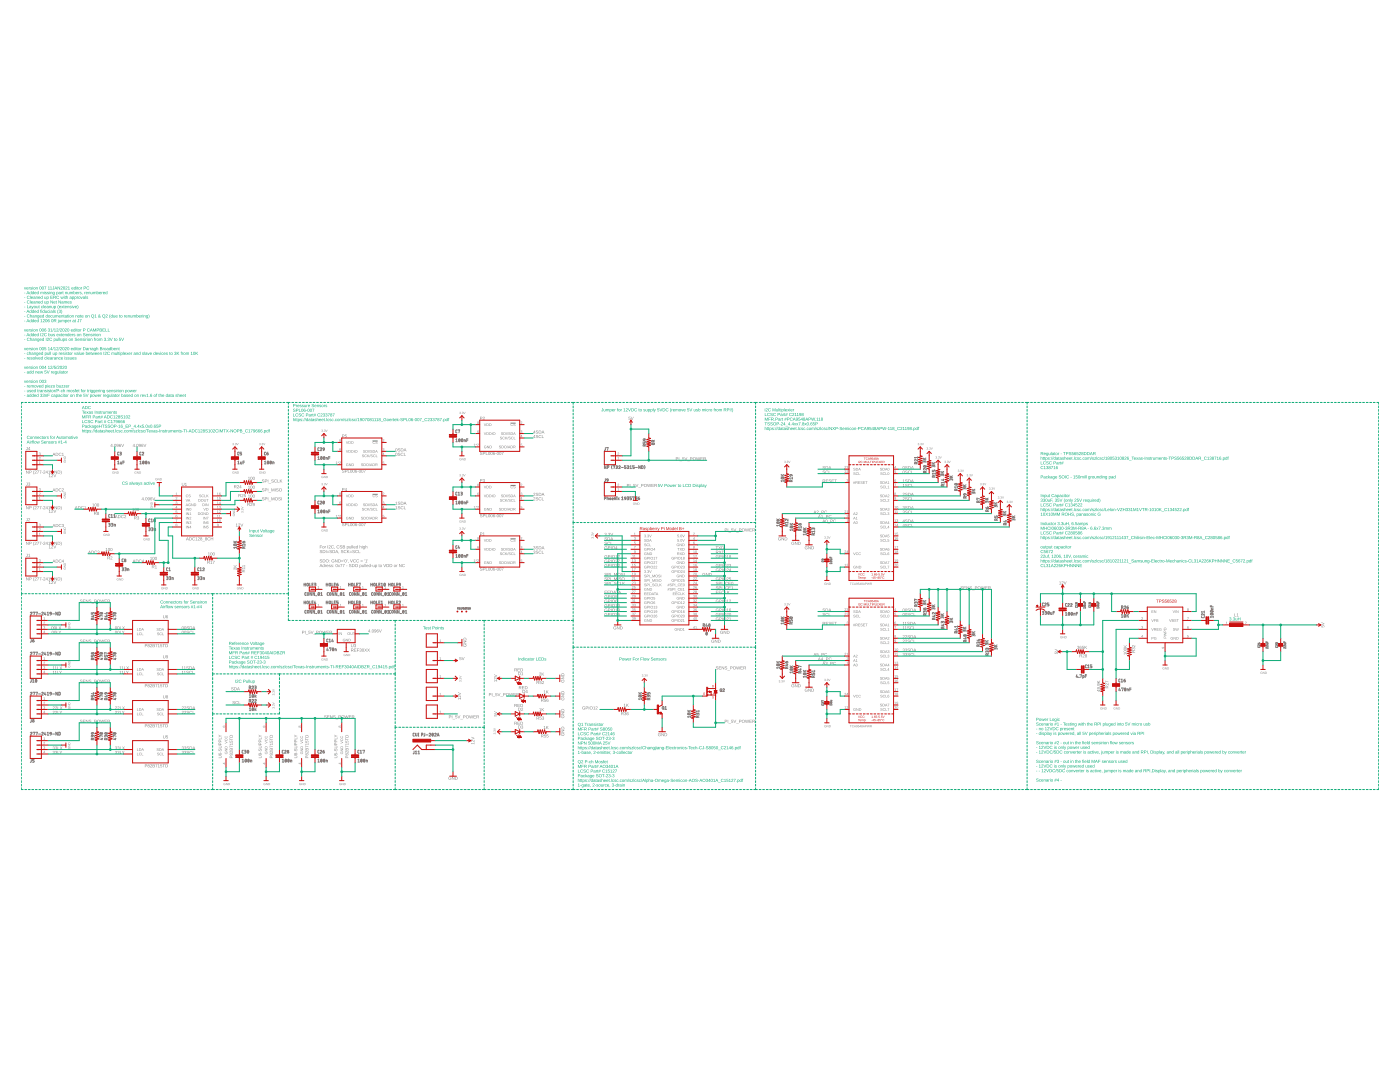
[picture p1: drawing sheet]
<svg xmlns="http://www.w3.org/2000/svg" width="279mm" height="216mm" viewBox="0 0 279 216" stroke-linecap="round" stroke-linejoin="round" font-family="sans-serif">
<g fill="#808080">
<path d="M63.8 108.8h.5l-.4 .1v.2h.3l-.3 .1v.2zM64.4 109h.1a.23 .23 0 0 1 .3 .2 .23 .23 0 0 1-.2 .2 .23 .23 0 0 1-.3-.2zM64.3 109.2a.2 .2 0 0 0 .4 0 .2 .2 0 0 0-.4 0zM64.8 109h.2l-.1 .4zM65.4 108.8l.1 .6zM65.7 108.9a.22 .22 0 0 1 .3 .1 .22 .22 0 0 1-.3 .3v.1h.3h-.4v-.1a.21 .21 0 0 0 .3-.1 .21 .21 0 0 0-.2-.3l-.1 .1zM66.1 108.9l.3-.1 .2 .2a.26 .26 0 0 0-.4-.1 .26 .26 0 0 0 0 .4 .26 .26 0 0 0 .4 0 .31 .31 0 0 1-.4 .1 .31 .31 0 0 1-.1-.5zM66.7 109.3l.1 .2zM67.3 108.9l.3-.1 .1 .2a.26 .26 0 0 0-.4-.1 .26 .26 0 0 0 0 .4 .26 .26 0 0 0 .4 0 .31 .31 0 0 1-.4 .1 .31 .31 0 0 1 0-.5zM67.9 108.9l.4 .1-.3-.1v.2a.2 .2 0 0 1 .3 .1 .2 .2 0 0 1-.2 .2l-.3-.1h.1a.16 .16 0 0 0 .3 0 .16 .16 0 0 0 0-.2 .16 .16 0 0 0-.3 0zM68.4 108.8l.4 .1v.5h-.4zM68.5 108.9v.2l.2-.1zM68.5 109.1v.3l.3-.1zM69.2 109l.4 .1v.3h-.3v.2zM69.2 109.2a.15 .15 0 0 0 .3 0 .15 .15 0 0 0-.3 0zM69.7 109l.2 .4 .2-.4v.4h-.4zM70.2 108.8l.1 .6zM70.4 108.8l.1 .6zM70.6 109h.3l.1 .2-.4 .1h.3a.23 .23 0 0 1-.3 .1 .23 .23 0 0 1 0-.4zM70.7 109.1l-.1 .1h.3zM71.1 109h.2l.1-.2v.6h-.3zM71.1 109.2a.16 .16 0 0 0 .3 0 .16 .16 0 0 0-.3 0zM71.8 108.8v.2h.3v.4l-.1-.4-.2 .4zM72.3 108.8v.1zM72.3 109v.4zM72.5 109h.3v.6l-.3-.1h.2v-.1a.22 .22 0 0 1-.3-.1 .22 .22 0 0 1 .1-.3zM72.5 109.1l.2 .3v-.3zM72.9 108.8l.1 .2h.3v.4l-.2-.4-.2 .4z"/>
<path d="M63.9 109.8l.4 .1-.3-.1v.2a.2 .2 0 0 1 .3 .1 .2 .2 0 0 1-.2 .3l-.3-.2 .1 .1a.16 .16 0 0 0 .3 0 .16 .16 0 0 0 0-.3 .16 .16 0 0 0-.3 .1zM64.4 109.8h.2a.3 .3 0 0 1 .3 .2 .3 .3 0 0 1-.3 .4h-.2zM64.5 109.8v.5a.25 .25 0 0 0 .3-.2 .25 .25 0 0 0-.3-.3zM65 109.8l.1 .6zM65.2 109.9l.5 .1zM65.2 110.1l.5 .1zM65.8 109.8l.4 .1-.3-.1v.2a.2 .2 0 0 1 .3 .1 .2 .2 0 0 1-.2 .3l-.2-.2 .1 .1a.16 .16 0 0 0 .2 0 .16 .16 0 0 0 0-.3 .16 .16 0 0 0-.2 .1zM66.4 109.8h.2a.3 .3 0 0 1 .3 .2 .3 .3 0 0 1-.3 .4h-.2zM66.4 109.8v.5a.25 .25 0 0 0 .4-.2 .25 .25 0 0 0-.4-.3zM67.2 109.8l.3 .6-.2-.2h-.2l-.2 .2zM67.2 109.8l-.1 .3h.2zM67.6 110.3v.2zM68.1 109.8l.4 .1-.3-.1v.2a.2 .2 0 0 1 .3 .1 .2 .2 0 0 1-.2 .3l-.3-.2 .2 .1a.16 .16 0 0 0 .2 0 .16 .16 0 0 0 0-.3 .16 .16 0 0 0-.3 .1zM68.7 109.8h.3l.1 .1a.26 .26 0 0 0-.3 0 .26 .26 0 0 0 0 .4 .26 .26 0 0 0 .4-.1 .31 .31 0 0 1-.5 .1 .31 .31 0 0 1 0-.5zM69.3 109.8v.3l.4-.3-.2 .2 .3 .4-.4-.3-.1 .3zM69.8 109.9l.4 .1zM69.8 110.1l.4 .1zM70.4 109.8l.4 .1-.3-.1v.2a.2 .2 0 0 1 .3 .1 .2 .2 0 0 1-.2 .3l-.3-.2 .1 .1a.16 .16 0 0 0 .3 0 .16 .16 0 0 0 0-.3 .16 .16 0 0 0-.3 .1zM71 109.8h.3l.1 .1a.26 .26 0 0 0-.3 0 .26 .26 0 0 0 0 .4 .26 .26 0 0 0 .3-.1 .31 .31 0 0 1-.4 .1 .31 .31 0 0 1 0-.5zM71.5 109.8l.1 .5 .3 .1h-.4z"/>
<path d="M63.9 111.7l.4 .1-.3-.1v.1a.2 .2 0 0 1 .3 .2 .2 .2 0 0 1-.2 .2l-.3-.1h.1a.16 .16 0 0 0 .3 0 .16 .16 0 0 0 0-.2 .16 .16 0 0 0-.3 0zM64.4 111.6h.2a.3 .3 0 0 1 .3 .3 .3 .3 0 0 1-.3 .3h-.2zM64.5 111.7v.5a.25 .25 0 0 0 .3-.3 .25 .25 0 0 0-.3-.2zM65 111.9a.31 .31 0 0 1 .6 0 .31 .31 0 0 1-.6 0zM65.1 111.9a.23 .23 0 0 0 .4 0 .23 .23 0 0 0-.4 0zM65.7 111.8l.1 .1zM65.7 112.1l.1 .1zM66.2 111.7l.4-.1 .1 .2a.25 .25 0 0 0-.3-.1 .25 .25 0 0 0-.1 .3 .25 .25 0 0 0 .4 .1l-.2-.2h.2l-.1 .3a.32 .32 0 0 1-.4-.1 .32 .32 0 0 1 0-.4zM66.9 111.6l.4 .5 .1-.5v.6l-.5-.5v.5zM67.5 111.6h.2a.3 .3 0 0 1 .3 .3 .3 .3 0 0 1-.3 .3h-.2zM67.6 111.7v.5a.25 .25 0 0 0 .3-.3 .25 .25 0 0 0-.3-.2zM68.1 111.8l.4 .1zM68.1 112l.4 .1zM68.6 111.6l.1 .2zM68.8 111.7l.1-.1a.27 .27 0 0 1 .3 .3 .27 .27 0 0 1-.4 .3zM68.9 111.7a.26 .26 0 0 0-.1 .3 .26 .26 0 0 0 .2 .2 .26 .26 0 0 0 .1-.3 .26 .26 0 0 0-.2-.2zM69.2 111.6l.1 .2zM69.5 112.1v.2zM69.9 111.6l.2 .5 .3-.5-.2 .6zM70.6 111.7l.3-.1 .1 .2a.26 .26 0 0 0-.4-.1 .26 .26 0 0 0 0 .4 .26 .26 0 0 0 .4 0 .31 .31 0 0 1-.4 .1 .31 .31 0 0 1 0-.5zM71.2 111.7l.3-.1 .1 .2a.26 .26 0 0 0-.3-.1 .26 .26 0 0 0 0 .4 .26 .26 0 0 0 .4 0 .31 .31 0 0 1-.5 .1 .31 .31 0 0 1 0-.5zM72 111.8l.4 .1zM72 112l.4 .1zM72.7 111.6l.1 .2zM72.9 111.7l.2-.1v.6h.2h-.4h.2v-.5zM73.4 111.6v.2z"/>
<path d="M64 112.6l.3 .6-.1-.2h-.3l-.1 .2zM64.1 112.6l-.2 .3h.3zM64.4 112.7l.3 .1 .1-.3v.7l-.4-.1zM64.5 112.9a.16 .16 0 0 0 .3 0 .16 .16 0 0 0-.3 0zM64.9 112.7h.2l-.1 .5zM65.2 112.7h.3l.1 .2-.4 .1 .3 .1a.23 .23 0 0 1-.3 0 .23 .23 0 0 1 0-.4zM65.3 112.8l-.1 .1h.3zM65.7 112.7l.3 .1h-.3a.19 .19 0 0 1 .3 .1 .19 .19 0 0 1-.1 .3 .19 .19 0 0 1-.3-.2h.3l-.2-.1zM66.1 112.7l.3 .1h-.3a.19 .19 0 0 1 .3 .1 .19 .19 0 0 1-.1 .3 .19 .19 0 0 1-.2-.2h.3l-.3-.1zM66.5 112.7l.1 .1zM66.5 113.1l.1 .1zM67 112.6h.1a.27 .27 0 0 1 .3 .3 .27 .27 0 0 1-.4 .2zM67.1 112.6a.26 .26 0 0 0-.1 .3 .26 .26 0 0 0 .2 .2 .26 .26 0 0 0 .1-.3 .26 .26 0 0 0-.2-.2zM67.4 112.7l.2 .2 .2-.2-.1 .2 .2 .3-.3-.2-.2 .2 .2-.3zM67.9 112.6h.4l-.2 .6 .1-.6zM68.4 112.6h.4l-.2 .6 .1-.6zM69.1 112.9l.2 .1zM69.7 112.6l.4 .1-.3-.1v.2a.2 .2 0 0 1 .3 .1 .2 .2 0 0 1-.2 .3l-.3-.2 .2 .1a.16 .16 0 0 0 .2 0 .16 .16 0 0 0 0-.3 .16 .16 0 0 0-.2 0zM70.2 112.6h.2a.3 .3 0 0 1 .4 .2 .3 .3 0 0 1-.3 .4h-.3zM70.3 112.6v.5a.25 .25 0 0 0 .4-.2 .25 .25 0 0 0-.4-.3zM70.8 112.9a.31 .31 0 0 1 .6 0 .31 .31 0 0 1-.6 0zM70.9 112.8a.25 .25 0 0 0 .5 0 .25 .25 0 0 0-.5 0zM71.8 112.7l.4 .1-.1 .3h-.3l.1 .2zM71.8 112.9a.15 .15 0 0 0 .3 0 .15 .15 0 0 0-.3 0zM72.3 112.7l.1 .4 .2-.4v.5l-.3-.1zM72.7 112.5l.1 .7zM72.9 112.5l.1 .7zM73.2 112.7h.3v.2l-.3 .1 .3 .1a.23 .23 0 0 1-.3 0 .23 .23 0 0 1 0-.4zM73.2 112.8v.1h.2zM73.6 112.7l.3 .1 .1-.3v.7l-.4-.1zM73.7 112.9a.16 .16 0 0 0 .3 0 .16 .16 0 0 0-.3 0zM74.1 112.9l.2 .1zM74.4 112.7l.1 .4 .2-.4v.5l-.3-.1zM74.9 112.7l.3 .1v.3h-.3v.2zM74.9 112.9a.15 .15 0 0 0 .3 0 .15 .15 0 0 0-.3 0zM75.6 112.6l.2 .1v.4h-.2zM75.9 112.7h.1a.23 .23 0 0 1 .3 .2 .23 .23 0 0 1-.3 .2 .23 .23 0 0 1-.2-.2zM75.8 112.9a.16 .16 0 0 0 .3 0 .16 .16 0 0 0-.3 0zM76.5 112.6l.3 .5 .3-.5-.3 .6zM77.1 112.6h.2a.3 .3 0 0 1 .4 .2 .3 .3 0 0 1-.3 .4h-.3zM77.2 112.6v.5a.25 .25 0 0 0 .4-.2 .25 .25 0 0 0-.4-.3zM77.8 112.6h.2a.3 .3 0 0 1 .3 .2 .3 .3 0 0 1-.3 .4h-.2zM77.8 112.6v.5a.25 .25 0 0 0 .4-.2 .25 .25 0 0 0-.4-.3zM78.7 112.7h.1a.23 .23 0 0 1 .3 .2 .23 .23 0 0 1-.3 .2 .23 .23 0 0 1-.2-.2zM78.6 112.9a.16 .16 0 0 0 .3 0 .16 .16 0 0 0-.3 0zM79.1 112.7h.2l-.1 .5zM79.6 112.6l.5 .5v-.5v.6l-.4-.6-.1 .6zM80.3 112.6h.3l.2 .1a.26 .26 0 0 0-.4 0 .26 .26 0 0 0 0 .3 .26 .26 0 0 0 .4 0 .31 .31 0 0 1-.5 .1 .31 .31 0 0 1 0-.5z"/>
<path d="M91.7 135.8h.3l.1 .2-.1 .1v-.2l-.1 .1-.1-.2-.1 .2zM91.7 135.3h.3l.1 .2-.1 .1v-.3l-.1 .2-.1-.2-.1 .2zM91.7 134.8l.4 .3-.4 .1 .3-.2z"/>
<path d="M92.5 128.6l.1-.1a.25 .25 0 0 0-.1 .4 .25 .25 0 0 0 .4 .1 .25 .25 0 0 0 0-.4l-.1 .2v-.3a.31 .31 0 0 1 .2 .5 .31 .31 0 0 1-.5 .1 .31 .31 0 0 1 0-.5zM92.5 127.9h.6l-.5 .4 .5 .1h-.6l.5-.4zM92.5 127.3a.3 .3 0 0 1 .4 0 .3 .3 0 0 1 .2 .2v.3h-.6zM92.6 127.4l-.1 .3h.5a.26 .26 0 0 0-.1-.3 .26 .26 0 0 0-.3 0z"/>
</g>
<g fill="none" stroke="#808080" stroke-width=".2">
<path d="M49.8 138.7l.1-.1v.5M49.8 139.1h.3M50.4 138.6a.23 .23 0 0 1 .2 .3 .23 .23 0 0 1-.2 .2zM50.6 138.7l-.3 .3M50.9 138.6v.5M51 138.9l.1 .2M51.1 138.8l-.2 .2M49.8 141.4l.1-.2v.6M49.8 141.8h.3M50.4 141.3a.23 .23 0 0 1 .2 .2 .23 .23 0 0 1-.2 .2zM50.6 141.4l-.3 .3M50.9 141.2v.6"/>
<path d="M51 141.5l.1 .3M51.1 141.4l-.2 .2"/>
</g>
<g fill="#808080">
<path d="M102.7 133.4h.2a.17 .17 0 0 1 .3 .1 .17 .17 0 0 1-.2 .2l.2 .3-.3-.3h-.2v.3zM102.7 133.4v.3l.4-.1-.1-.1zM103.3 133.4h.4h-.3v.2h.3l-.3 .1v.2l.4 .1h-.5zM103.9 133.4h.2a.3 .3 0 0 1 .3 .3 .3 .3 0 0 1-.3 .3h-.2zM104 133.4v.5a.25 .25 0 0 0 .3-.2 .25 .25 0 0 0-.3-.3z"/>
<path d="M107.7 134.2a.22 .22 0 0 1 .3 .2 .22 .22 0 0 1-.2 .2l-.1 .1 .3 .1h-.4v-.1a.21 .21 0 0 0 .3-.2 .21 .21 0 0 0-.2-.2l-.1 .1zM108.1 134.2l.1 .3 .4-.3-.3 .3 .3 .3-.3-.3-.2 .3z"/>
<path d="M124.5 140.5l.2-.1v.6h.2h-.4h.1v-.5zM125 140.4l.1 .3 .3-.3-.2 .3 .3 .3-.4-.3-.1 .3z"/>
</g>
<g fill="none" stroke="#808080" stroke-width=".2">
<path d="M82.7 146.3l-.3 .1v.4l.3 .1M82.9 146.3l.1 .6 .2-.1v-.5M83.5 146.9h.1M83.5 146.3h.1M83.5 146.3v.6M84.1 146.6l.3-.1v-.2h-.3v.6M84.8 146.3v.5l-.2 .1M85 146.6h.4M85.6 146.4l.1-.1 .2 .1-.3 .5h.4M86.2 146.4l.1-.1a.23 .23 0 0 1 .2 .3 .23 .23 0 0 1-.3 .2zM86.5 146.4l-.3 .3M86.7 146.4a.16 .16 0 0 1 .3-.1 .16 .16 0 0 1 0 .3l-.3 .3h.4"/>
<path d="M87.2 146.9l.2-.6 .2 .6M87.3 146.7h.3"/>
</g>
<g fill="#808080">
<path d="M89.6 155.1l.3-.1 .1 .1a.25 .25 0 0 0-.3-.1 .25 .25 0 0 0-.1 .4 .25 .25 0 0 0 .4 .1l-.2-.2h.3l-.2 .3a.32 .32 0 0 1-.4-.1 .32 .32 0 0 1 .1-.4zM90.2 155l.4 .5 .1-.5v.6l-.4-.5-.1 .5zM90.8 155h.2a.3 .3 0 0 1 .3 .3 .3 .3 0 0 1-.3 .3h-.2zM90.9 155.1v.4a.25 .25 0 0 0 .4-.2 .25 .25 0 0 0-.4-.2z"/>
<path d="M94.1 148.3h.5l.1-.2v.4l-.1-.2h-.5l.1 .2zM94.1 147.7h.2l.3 .3 .1-.4v.4h-.1a.21 .21 0 0 0-.2-.2 .21 .21 0 0 0-.3 .1l.1 .1zM94.1 147l.6 .4-.6 .2 .5-.3z"/>
<path d="M91.4 139.4h.5l.1-.2v.4l-.1-.1h-.4v.1zM91.4 138.8h.2l.3 .3 .1-.3v.4l-.1-.1a.21 .21 0 0 0-.2-.2 .21 .21 0 0 0-.2 .1v.2zM91.4 138.1l.6 .4-.6 .2 .5-.3z"/>
<path d="M64.2 95l.3 .1a.18 .18 0 0 0-.2-.1 .18 .18 0 0 0-.1 .3 .18 .18 0 0 0 .3 0l-.1-.1h.1v.1h-.3zM64.6 95l.3 .3 .1-.3v.4l-.3-.4-.1 .4zM65.1 95h.1a.21 .21 0 0 1 .3 .2 .21 .21 0 0 1-.3 .2h-.1zM65.1 95v.3h.2l.1-.2z"/>
<path d="M64.2 85.8h.2l-.1 .4-.1-.1 .2-.1h-.2l.1-.2zM64.7 85.8h.2v.4l-.2-.1 .2-.1h-.1l.1-.2zM65 85.7l.2 .4 .2-.4-.2 .5z"/>
</g>
<path d="M63.4 91.2l.2-.1v.6M63.4 91.7h.4M64.1 91.1a.23 .23 0 0 1 .2 .3 .23 .23 0 0 1-.3 .2zM64.3 91.2l-.3 .3M64.6 91.1a.23 .23 0 0 1 .2 .3 .23 .23 0 0 1-.2 .2zM64.8 91.2l-.2 .3M65.1 91.7v-.4h.2v.4M65.6 91.4h.2M65.8 91.1h-.2v.6" fill="none" stroke="#808080" stroke-width=".2"/>
<g fill="#808080">
<path d="M64.2 105.7h.3a.18 .18 0 0 0-.2 0 .18 .18 0 0 0-.1 .2 .18 .18 0 0 0 .3 .1l-.1-.2h.1v.2h-.3zM64.6 105.6l.3 .4 .1-.4v.4l-.3-.3-.1 .3zM65.1 105.6h.1a.21 .21 0 0 1 .3 .2 .21 .21 0 0 1-.3 .2h-.1zM65.1 105.7v.3h.2l.1-.2z"/>
<path d="M64.2 96.4l.2 .1-.1 .3h-.1l.2-.1-.2-.1 .1-.2zM64.7 96.4l.2 .1v.3h-.2l.2-.1-.1-.1 .1-.2zM65 96.4l.2 .4 .2-.4-.2 .4z"/>
</g>
<path d="M63.4 101.9l.2-.1v.5M63.4 102.3h.4M64.1 101.8a.23 .23 0 0 1 .2 .2 .23 .23 0 0 1-.3 .3zM64.3 101.9l-.3 .3M64.6 101.8a.23 .23 0 0 1 .2 .2 .23 .23 0 0 1-.2 .3zM64.8 101.9l-.2 .3M65.1 102.3v-.3h.2v.3M65.6 102h.2M65.8 101.8h-.2v.5" fill="none" stroke="#808080" stroke-width=".2"/>
<g fill="#808080">
<path d="M12.8 92a.18 .18 0 0 0 0 .2 .18 .18 0 0 0 .2 .1 .18 .18 0 0 0 0-.3l-.1 .1v-.2a.22 .22 0 0 1 .2 .3 .22 .22 0 0 1-.3 .1 .22 .22 0 0 1 0-.3zM12.7 91.5h.4l-.3 .3h.3h-.4l.4-.2zM12.8 91.1h.3v.3h-.4zM12.8 91.1v.2h.3l-.1-.2z"/>
<path d="M54.4 138.5l.3-.1 .1 .2-.1 .1v-.2l-.1 .1-.2-.1v.2zM54.4 138l.3-.1 .1 .2-.1 .1v-.2l-.1 .1-.2-.1v.2zM54.4 137.5l.4 .2-.4 .2 .3-.2z"/>
<path d="M54.4 141.1h.3l.1 .2-.1 .1v-.2l-.1 .1-.2-.1v.2zM54.4 140.6h.3l.1 .2-.1 .1v-.2l-.1 .1-.2-.1v.2zM54.4 140.2l.4 .2-.4 .2 .3-.2z"/>
<path d="M9.8 94.7l.2-.1v.5l.1 .1h-.3l.1-.1v-.4zM10.3 94.6a.22 .22 0 0 1 .3 .2 .22 .22 0 0 1-.2 .2l-.1 .1 .3 .1h-.4v-.1a.21 .21 0 0 0 .3-.2 .21 .21 0 0 0-.2-.2l-.1 .1zM10.7 94.6l.2 .5 .3-.5-.2 .6z"/>
<path d="M98.6 135.8h.5l.1-.1v.3l-.1-.1h-.4v.1zM98.6 135.2h.2l.3 .3 .1-.3v.4h-.1a.21 .21 0 0 0-.2-.3 .21 .21 0 0 0-.2 .2v.1zM98.6 134.6l.6 .3-.6 .2 .5-.2z"/>
<path d="M112.1 135.7v-.1a.25 .25 0 0 0 0 .4 .25 .25 0 0 0 .3 .1 .25 .25 0 0 0 .1-.4l-.2 .2v-.3a.31 .31 0 0 1 .2 .5 .31 .31 0 0 1-.4 .1 .31 .31 0 0 1 0-.5zM112 135h.6l-.5 .4 .5 .1h-.6l.5-.4zM112.1 134.4a.3 .3 0 0 1 .3 0 .3 .3 0 0 1 .2 .2v.3h-.6zM112.1 134.5v.3h.4a.26 .26 0 0 0 0-.3 .26 .26 0 0 0-.4 0z"/>
<path d="M91.7 103.9h.4a.18 .18 0 0 0-.3 0 .18 .18 0 0 0 0 .2 .18 .18 0 0 0 .2 .1l-.1-.1h.2v.1h-.4zM92.2 103.9l.3 .3v-.3v.4l-.3-.4v.4zM92.6 103.9h.2a.21 .21 0 0 1 .2 .2 .21 .21 0 0 1-.2 .2h-.2zM92.7 103.9v.3h.2v-.2z"/>
<path d="M91.7 94.6l.2 .1v.3h-.2l.2-.1-.1-.1 .1-.1zM92.2 94.6l.3 .1-.1 .3h-.2l.2-.1-.1-.1 .1-.1zM92.5 94.6l.2 .4 .2-.4-.2 .4z"/>
</g>
<path d="M93.4 100h-.3v.6M91 100.1l.1-.1v.6M91 100.6h.3M91.6 100a.23 .23 0 0 1 .2 .3 .23 .23 0 0 1-.2 .2zM91.8 100.1l-.3 .3M92.1 100a.23 .23 0 0 1 .3 .3 .23 .23 0 0 1-.3 .2zM92.4 100.1l-.3 .3M92.6 100.6v-.4h.2l.1 .4M93.1 100.2h.3" fill="none" stroke="#808080" stroke-width=".2"/>
<g fill="#808080">
<path d="M91.7 114.6h.4a.18 .18 0 0 0-.3-.1 .18 .18 0 0 0 0 .3 .18 .18 0 0 0 .2 0l-.1-.1h.2v.2h-.4zM92.2 114.5l.3 .4v-.4v.4l-.3-.3v.3zM92.6 114.5h.2a.21 .21 0 0 1 .2 .2 .21 .21 0 0 1-.2 .2h-.2zM92.7 114.6v.3h.2v-.3z"/>
<path d="M91.7 105.3h.2v.4l-.2-.1h.2l-.1-.1 .1-.2zM92.2 105.3h.3l-.1 .4-.2-.1h.2l-.1-.1 .1-.2zM92.5 105.3l.2 .3 .2-.3-.2 .4z"/>
</g>
<path d="M91 110.8l.1-.2v.6M91 111.2h.3M91.6 110.7a.23 .23 0 0 1 .2 .2 .23 .23 0 0 1-.2 .2zM91.8 110.8l-.3 .3M92.1 110.7a.23 .23 0 0 1 .3 .2 .23 .23 0 0 1-.3 .2zM92.4 110.8l-.3 .3M92.6 111.2v-.4l.3 .1v.3M93.1 110.9h.3M93.4 110.6h-.3v.6" fill="none" stroke="#808080" stroke-width=".2"/>
<g fill="#808080">
<path d="M12.8 99.1a.18 .18 0 0 0 0 .2 .18 .18 0 0 0 .2 .1 .18 .18 0 0 0 0-.3l-.1 .1v-.2a.22 .22 0 0 1 .2 .4 .22 .22 0 0 1-.3 0 .22 .22 0 0 1 0-.3zM12.7 98.6h.4l-.3 .3 .3 .1h-.4l.4-.3zM12.8 98.2h.3v.3h-.4zM12.8 98.2v.3h.3l-.1-.3z"/>
<path d="M9.8 101.8l.2-.1v.5l.1 .1h-.3l.1-.1v-.4zM10.3 101.7a.22 .22 0 0 1 .3 .2 .22 .22 0 0 1-.2 .3h-.1l.3 .1h-.4v-.1a.21 .21 0 0 0 .3-.2 .21 .21 0 0 0-.2-.2l-.1 .1zM10.7 101.7l.2 .5 .3-.5-.2 .6z"/>
<path d="M12.8 106.2a.18 .18 0 0 0 0 .2 .18 .18 0 0 0 .2 .1 .18 .18 0 0 0 0-.3l-.1 .1v-.2a.22 .22 0 0 1 .2 .4 .22 .22 0 0 1-.3 0 .22 .22 0 0 1 0-.3zM12.7 105.7h.4l-.3 .3 .3 .1h-.4l.4-.3zM12.8 105.3h.3v.3h-.4zM12.8 105.3v.3h.3l-.1-.3z"/>
<path d="M9.8 108.9l.2-.1v.6h.1h-.3h.1v-.5zM10.3 108.9a.22 .22 0 0 1 .3 .1 .22 .22 0 0 1-.2 .3l-.1 .1h.3h-.4v-.1a.21 .21 0 0 0 .3-.1 .21 .21 0 0 0-.2-.3l-.1 .1zM10.7 108.8l.2 .5 .3-.5-.2 .6z"/>
<path d="M12.8 113.3a.18 .18 0 0 0 0 .2 .18 .18 0 0 0 .2 .1 .18 .18 0 0 0 0-.3l-.1 .1v-.1a.22 .22 0 0 1 .2 .3 .22 .22 0 0 1-.3 0 .22 .22 0 0 1 0-.3zM12.7 112.8h.4l-.3 .3 .3 .1h-.4l.4-.3zM12.8 112.4h.3v.3h-.4zM12.8 112.5v.2h.3l-.1-.2z"/>
<path d="M9.8 116l.2-.1v.6h.1h-.3h.1v-.5zM10.3 116a.22 .22 0 0 1 .3 .1 .22 .22 0 0 1-.2 .3l-.1 .1h.3h-.4v-.1a.21 .21 0 0 0 .3-.1 .21 .21 0 0 0-.2-.3l-.1 .1zM10.7 115.9l.2 .5 .3-.5-.2 .6z"/>
<path d="M91.7 91.5h.4a.18 .18 0 0 0-.3 0 .18 .18 0 0 0 0 .2 .18 .18 0 0 0 .2 .1l-.1-.2h.2v.2h-.4zM92.2 91.4l.3 .4v-.4v.4l-.3-.3v.3zM92.6 91.4h.2a.21 .21 0 0 1 .2 .2 .21 .21 0 0 1-.2 .2h-.2zM92.7 91.5v.3h.2v-.2z"/>
<path d="M91.7 82.2h.2v.4l-.2-.1h.2l-.1-.1 .1-.2zM92.2 82.2h.3l-.1 .4-.2-.1h.2l-.1-.1 .1-.2zM92.5 82.2l.2 .4 .2-.4-.2 .4z"/>
</g>
<path d="M91 87.7l.1-.1v.5M91 88.1h.3M91.6 87.6a.23 .23 0 0 1 .2 .2 .23 .23 0 0 1-.2 .3zM91.8 87.7l-.3 .3M92.1 87.6a.23 .23 0 0 1 .3 .2 .23 .23 0 0 1-.3 .3zM92.4 87.7l-.3 .3M92.6 88.1v-.3h.3v.3M93.1 87.8h.3M93.4 87.6h-.3v.5" fill="none" stroke="#808080" stroke-width=".2"/>
<g fill="#808080">
<path d="M169.6 116.3h.4h-.2v.4v-.4zM170.1 116.3l.3 .1a.18 .18 0 0 0-.3 0 .18 .18 0 0 0 0 .2 .18 .18 0 0 0 .3 0l-.3 .1zM170.6 116.3l.2 .4-.1-.1-.3 .1zM170.6 116.3v.2h.1zM170.9 116.3a.18 .18 0 0 1 .3 .2 .18 .18 0 0 1-.3 .1l.1 .1 .1-.2h-.2zM170.9 116.4a.1 .1 0 0 0 .2 0 .1 .1 0 0 0-.2 0zM171.2 116.3h.3h-.2v.2h.2l-.1 .2h-.2l.2-.1-.2-.1zM171.7 116.3l.1 .4-.3-.1zM171.7 116.3l-.1 .3h.1zM171.9 116.3h.3l-.1 .4-.2-.1zM171.9 116.4a.1 .1 0 0 0 .2 0 .1 .1 0 0 0-.2 0zM171.9 116.6a.1 .1 0 0 0 .2 0 .1 .1 0 0 0-.2 0zM172.4 116.3l.2 .4-.1-.1-.3 .1zM172.4 116.3l-.1 .2h.2zM172.7 116.3l.3 .1-.3 .1v.2zM172.7 116.3v.2h.2zM173 116.3l.2 .4 .1-.4 .1 .4 .2-.4-.1 .4-.2-.4-.2 .4zM173.6 116.3h.4v.4l-.2-.2-.2 .2zM173.7 116.3v.2l.2-.1z"/>
<path d="M164.6 116.3l.3 .1a.18 .18 0 0 0-.3-.1 .18 .18 0 0 0 0 .3 .18 .18 0 0 0 .3 0l-.2-.1h.2v.1l-.3 .1zM165 116.3l.3 .3v-.3v.4l-.2-.4-.1 .4zM165.4 116.3h.2a.21 .21 0 0 1 .2 .2 .21 .21 0 0 1-.2 .2h-.2zM165.5 116.3v.4l.2-.1v-.2z"/>
</g>
<path d="M184.2 91.7h.6M184.2 91.4l.4 .3M184.5 92.1l.2-.1 .1 .3M184.5 92.2l-.2-.2-.1 .3M184.8 91.4l-.4 .2M165.6 111.1v.2h.4M165.6 112l.4-.1v.2h-.2zM165.7 111.9l.2 .2M165.7 111.5h.3v.2h-.3M165.8 111.1v.2M166 112.4h-.4l.1 .1M166 112.3v.2" fill="none" stroke="#808080" stroke-width=".2"/>
<path d="M183.2 88.4l.2 .1v.3h-.2l.2-.1-.2-.1 .2-.1zM183.7 88.4l.2 .1v.3h-.2l.2-.1-.1-.1 .1-.1zM184 88.4l.2 .4 .2-.4-.2 .4z" fill="#808080"/>
<path d="M186 92.6h.6M186 92.3l.4 .3M186.2 93l.3-.1 .1 .3M186.2 93l-.2-.1v.3M186.2 93v.1M186.6 92.3l-.4 .2" fill="none" stroke="#808080" stroke-width=".2"/>
<path d="M185 89.3h.2l-.1 .4h-.2l.3-.1-.2-.1 .1-.2zM185.5 89.3h.2l-.1 .4h-.1l.2-.1-.2-.1 .1-.2zM185.8 89.3l.2 .4 .2-.4-.2 .4z" fill="#808080"/>
<path d="M187.8 94.4h.5M187.8 94.1l.3 .3M188 94.8l.2-.2 .1 .4M188 94.9v-.2l-.1-.1-.1 .4M188.3 94.1l-.3 .2" fill="none" stroke="#808080" stroke-width=".2"/>
<path d="M186.8 91.1h.2l-.1 .4-.2-.1h.2l-.1-.1 .1-.2zM187.3 91.1h.2l-.1 .4-.2-.1h.2l-.1-.1 .1-.2zM187.5 91.1l.2 .3 .2-.3-.1 .4z" fill="#808080"/>
<path d="M189.5 95.3h.6M189.5 95l.4 .3M189.8 95.7l.2-.2 .1 .3M189.8 95.8v-.2l-.2-.1-.1 .3M190.1 95l-.3 .1" fill="none" stroke="#808080" stroke-width=".2"/>
<path d="M188.5 92h.2v.4l-.2-.1h.2l-.1-.1 .1-.2zM189 92h.3l-.1 .4-.2-.1h.2l-.1-.1 .1-.2zM189.3 92l.2 .3 .2-.3-.2 .4z" fill="#808080"/>
<path d="M192.2 97h.6M192.2 96.7l.4 .3M192.5 97.5l.2-.2 .1 .3M192.5 97.4l-.3-.1v.3M192.5 97.4v.2M192.8 96.7l-.4 .2" fill="none" stroke="#808080" stroke-width=".2"/>
<path d="M191.2 93.8h.2v.3h-.2l.2-.1h-.2l.1-.2zM191.7 93.8h.2v.3h-.2l.2-.1h-.1l.1-.2zM192 93.7l.2 .4 .2-.4-.2 .5z" fill="#808080"/>
<path d="M194 97.9h.6M194 97.6l.3 .3M194.2 98.3l.2-.1 .2 .3M194.2 98.3l-.2-.1v.3M194.2 98.3v.1M194.6 97.6l-.4 .2" fill="none" stroke="#808080" stroke-width=".2"/>
<path d="M193 94.6l.2 .1-.1 .3h-.2l.3-.1-.2-.1 .1-.1zM193.5 94.6l.2 .1-.1 .3h-.2l.3-.1-.2-.1 .1-.1zM193.8 94.6l.2 .4 .2-.4-.2 .4z" fill="#808080"/>
<path d="M196.7 99.7h.5M196.7 99.4l.3 .3M197.2 99.4l-.3 .2M196.9 100.1l.2-.1 .1 .3M196.9 100.2l-.2-.2v.3" fill="none" stroke="#808080" stroke-width=".2"/>
<path d="M195.6 96.4l.3 .1-.1 .3h-.2l.2-.1-.1-.1 .1-.2zM196.1 96.4l.3 .1-.1 .3h-.2l.2-.1-.1-.1 .1-.2zM196.4 96.4l.2 .4 .2-.4-.2 .4z" fill="#808080"/>
<path d="M198.4 100.6h.6M198.4 100.3l.4 .3M198.7 101l.2-.1 .1 .3M198.7 101l-.2-.1-.1 .3M198.7 101v.1M199 100.3l-.4 .2" fill="none" stroke="#808080" stroke-width=".2"/>
<path d="M197.4 97.3h.2v.4l-.2-.1h.2l-.1-.1 .1-.2zM197.9 97.3h.2v.4l-.2-.1h.2l-.1-.1 .1-.2zM198.2 97.3l.2 .4 .2-.4-.2 .4z" fill="#808080"/>
<path d="M200.2 102.4h.6M200.2 102l.4 .4M200.4 102.8l.3-.2 .1 .3M200.4 102.9l-.1-.3-.1 .3M200.8 102l-.4 .2" fill="none" stroke="#808080" stroke-width=".2"/>
<path d="M199.2 99.1h.2l-.1 .4-.2-.1h.3l-.2-.1 .1-.2zM199.7 99.1h.2v.4l-.2-.1h.2l-.2-.1 .2-.2zM200 99.1l.2 .3 .2-.3-.2 .4z" fill="#808080"/>
<path d="M202 103.3h.5M202 102.9l.3 .4M202.2 103.7l.2-.2 .1 .3M202.2 103.8l-.1-.3-.1 .3M202.5 102.9l-.3 .2" fill="none" stroke="#808080" stroke-width=".2"/>
<path d="M201 100h.2l-.1 .4-.2-.1 .2-.1h-.1l.1-.2zM201.5 100h.2l-.1 .4-.2-.1 .3-.1h-.2l.1-.2zM201.7 99.9l.2 .4 .2-.4-.1 .5z" fill="#808080"/>
<path d="M160.3 105.6h.6M160.3 105.3l.4 .3M160.4 106a.25 .25 0 0 1 .3-.1 .25 .25 0 0 1 .1 .3h-.3zM160.4 105.9l.4 .3M160.9 106.6h-.6l.1 .2M160.9 106.4v.4M160.9 105.3l-.4 .2" fill="none" stroke="#808080" stroke-width=".2"/>
<path d="M160.7 109.1l.3-.1 .2 .1a.25 .25 0 0 0-.4 0 .25 .25 0 0 0-.1 .3 .25 .25 0 0 0 .4 .1l-.2-.2h.3l-.1 .3a.32 .32 0 0 1-.4-.1 .32 .32 0 0 1 0-.4zM161.3 109l.4 .5 .1-.5v.6l-.4-.5-.1 .5zM161.9 109h.2a.3 .3 0 0 1 .4 .3 .3 .3 0 0 1-.3 .3h-.3zM162 109.1v.4a.25 .25 0 0 0 .4-.2 .25 .25 0 0 0-.4-.2z" fill="#808080"/>
<path d="M157.7 104.8h.5M157.7 104.4l.3 .4M157.7 105.1h.5a.23 .23 0 0 1-.3 .2 .23 .23 0 0 1-.2-.2zM157.8 105.1l.3 .2M158.2 105.7h-.5l.1 .2M158.2 105.6v.3M158.2 104.4l-.3 .2" fill="none" stroke="#808080" stroke-width=".2"/>
<path d="M158 108.2l.3-.1 .2 .1a.25 .25 0 0 0-.4 0 .25 .25 0 0 0 0 .3 .25 .25 0 0 0 .3 .1l-.1-.2h.2l-.1 .3a.32 .32 0 0 1-.4-.1 .32 .32 0 0 1 0-.4zM158.6 108.1l.5 .5v-.5v.6l-.4-.5-.1 .5zM159.3 108.1h.2a.3 .3 0 0 1 .3 .3 .3 .3 0 0 1-.3 .3h-.2zM159.4 108.2v.4a.25 .25 0 0 0 .3-.2 .25 .25 0 0 0-.3-.2z" fill="#808080"/>
<path d="M155 103.9h.6M155 103.5l.3 .4M155 104.2a.25 .25 0 0 1 .3-.1 .25 .25 0 0 1 .2 .3h-.3zM155.1 104.2l.3 .2M155.6 104.8h-.6l.1 .2M155.6 104.7v.3M155.6 103.5l-.4 .2" fill="none" stroke="#808080" stroke-width=".2"/>
<path d="M155.4 107.3l.3-.1 .1 .2a.25 .25 0 0 0-.3-.1 .25 .25 0 0 0-.1 .3 .25 .25 0 0 0 .4 .1l-.2-.2h.2l-.1 .3a.32 .32 0 0 1-.4-.1 .32 .32 0 0 1 .1-.4zM156 107.2l.4 .5 .1-.5v.6l-.4-.5-.1 .5zM156.6 107.2h.2a.3 .3 0 0 1 .3 .3 .3 .3 0 0 1-.3 .3h-.2zM156.7 107.3v.5a.25 .25 0 0 0 .3-.3 .25 .25 0 0 0-.3-.2z" fill="#808080"/>
<path d="M155.9 95h.6M155.9 94.7l.3 .3M155.9 95.3a.26 .26 0 0 1 .3-.1 .26 .26 0 0 1 .2 .3h-.4zM156 95.3l.3 .2M156.5 95.9h-.6l.1 .2M156.5 95.8v.3M156.5 94.7l-.4 .2" fill="none" stroke="#808080" stroke-width=".2"/>
<g fill="#808080">
<path d="M164.5 107.1h.3l-.1 .4-.2-.1h.2l-.1-.1 .1-.2zM165.1 107.1h.2l-.1 .4-.2-.1h.2l-.1-.1 .1-.2zM165.3 107l.2 .4 .2-.4-.1 .5z"/>
<path d="M91.7 131.1h.4l-.3 .1v.2a.2 .2 0 0 1 .3 .1 .2 .2 0 0 1-.2 .2 .2 .2 0 0 1-.2-.1h.2l.1-.1-.3-.1zM92.1 131.1l.3 .5 .3-.5-.2 .6z"/>
<path d="M5.2 93.9l.4 .5 .1-.5v.6l-.4-.5-.1 .5zM5.8 93.9h.3a.18 .18 0 0 1 .2 .2 .18 .18 0 0 1-.2 .2h-.2l-.1 .2zM5.9 94v.2h.3v-.2zM6.8 93.9h.1a.61 .61 0 0 0 0 .8l-.3-.3zM7 93.9a.22 .22 0 0 1 .3 .2 .22 .22 0 0 1-.2 .2l-.1 .1 .3 .1h-.4v-.1a.21 .21 0 0 0 .3-.2 .21 .21 0 0 0-.2-.2l-.1 .1zM7.4 93.9h.4l-.2 .6 .1-.5zM7.9 93.9h.4l-.2 .6 .1-.5zM8.3 94.2l.3 .1zM8.7 93.9a.22 .22 0 0 1 .3 .2 .22 .22 0 0 1-.2 .2l-.1 .1 .3 .1h-.4l.1-.1a.21 .21 0 0 0 .2-.2 .21 .21 0 0 0-.1-.2l-.2 .1zM9.4 93.9l.1 .4v.2l-.1-.1h-.3zM9.4 94l-.2 .3h.2zM9.6 94l.3-.1v.5l.1 .1h-.4l.2-.1v-.4zM10.1 93.9h.4l-.3 .1v.2a.2 .2 0 0 1 .3 .1 .2 .2 0 0 1-.2 .2 .2 .2 0 0 1-.2-.1h.2l.1-.1-.3-.1zM10.6 94.2l.2 .1zM10.9 93.9l.4 .5 .1-.5v.6l-.4-.5-.1 .5zM11.5 93.9h.2a.3 .3 0 0 1 .3 .3 .3 .3 0 0 1-.3 .3h-.2zM11.6 94v.4a.25 .25 0 0 0 .3-.2 .25 .25 0 0 0-.3-.2zM12.1 93.9l.2 .4-.2 .4a.61 .61 0 0 0 0-.8z"/>
<path d="M5.2 101l.4 .5 .1-.5v.6l-.4-.5-.1 .5zM5.8 101h.3a.18 .18 0 0 1 .2 .2 .18 .18 0 0 1-.2 .2h-.2l-.1 .2zM5.9 101.1v.2h.3v-.2zM6.8 101h.1a.61 .61 0 0 0 0 .8l-.3-.3zM7 101a.22 .22 0 0 1 .3 .2 .22 .22 0 0 1-.2 .2l-.1 .1 .3 .1h-.4v-.1a.21 .21 0 0 0 .3-.2 .21 .21 0 0 0-.2-.2l-.1 .1zM7.4 101h.4l-.2 .6 .1-.5zM7.9 101h.4l-.2 .6 .1-.5zM8.3 101.3l.3 .1zM8.7 101a.22 .22 0 0 1 .3 .2 .22 .22 0 0 1-.2 .2l-.1 .1 .3 .1h-.4l.1-.1a.21 .21 0 0 0 .2-.2 .21 .21 0 0 0-.1-.2l-.2 .1zM9.4 101l.1 .4v.2l-.1-.1h-.3zM9.4 101.1l-.2 .3h.2zM9.6 101.1l.3-.1v.5l.1 .1h-.4l.2-.1v-.4zM10.1 101h.4l-.3 .1v.2a.2 .2 0 0 1 .3 .1 .2 .2 0 0 1-.2 .2 .2 .2 0 0 1-.2-.1h.2l.1-.1-.3-.1zM10.6 101.3l.2 .1zM10.9 101l.4 .5 .1-.5v.6l-.4-.5-.1 .5zM11.5 101h.2a.3 .3 0 0 1 .3 .3 .3 .3 0 0 1-.3 .3h-.2zM11.6 101.1v.4a.25 .25 0 0 0 .3-.2 .25 .25 0 0 0-.3-.2zM12.1 101l.2 .4-.2 .4a.61 .61 0 0 0 0-.8z"/>
<path d="M5.2 108.1l.4 .5 .1-.5v.6l-.4-.5-.1 .5zM5.8 108.1h.3a.18 .18 0 0 1 .2 .2 .18 .18 0 0 1-.2 .2h-.2l-.1 .2zM5.9 108.2v.2h.3v-.2zM6.8 108.1h.1a.61 .61 0 0 0 0 .8l-.3-.3zM7 108.1a.22 .22 0 0 1 .3 .2 .22 .22 0 0 1-.2 .3h-.1l.3 .1h-.4v-.1a.21 .21 0 0 0 .3-.2 .21 .21 0 0 0-.2-.2l-.1 .1zM7.4 108.1h.4l-.2 .6 .1-.5zM7.9 108.1h.4l-.2 .6 .1-.5zM8.3 108.4l.3 .1zM8.7 108.1a.22 .22 0 0 1 .3 .2 .22 .22 0 0 1-.2 .3h-.1l.3 .1h-.4l.1-.1a.21 .21 0 0 0 .2-.2 .21 .21 0 0 0-.1-.2l-.2 .1zM9.4 108.1l.1 .4v.2l-.1-.1h-.3zM9.4 108.2l-.2 .3h.2zM9.6 108.2l.3-.1v.5l.1 .1h-.4l.2-.1v-.4zM10.1 108.1h.4l-.3 .1v.2a.2 .2 0 0 1 .3 .1 .2 .2 0 0 1-.2 .2 .2 .2 0 0 1-.2-.1h.2l.1-.1-.3-.1zM10.6 108.4l.2 .1zM10.9 108.1l.4 .5 .1-.5v.6l-.4-.5-.1 .5zM11.5 108.1h.2a.3 .3 0 0 1 .3 .3 .3 .3 0 0 1-.3 .3h-.2zM11.6 108.2v.4a.25 .25 0 0 0 .3-.2 .25 .25 0 0 0-.3-.2zM12.1 108.1l.2 .4-.2 .4a.61 .61 0 0 0 0-.8z"/>
<path d="M5.2 115.2l.4 .5 .1-.5v.6l-.4-.5-.1 .5zM5.8 115.2h.3a.18 .18 0 0 1 .2 .2 .18 .18 0 0 1-.2 .2h-.2l-.1 .2zM5.9 115.3v.2h.3v-.2zM6.8 115.2h.1a.61 .61 0 0 0 0 .8l-.3-.3zM7 115.3a.22 .22 0 0 1 .3 .1 .22 .22 0 0 1-.2 .3l-.1 .1h.3h-.4v-.1a.21 .21 0 0 0 .3-.1 .21 .21 0 0 0-.2-.3l-.1 .1zM7.4 115.2h.4l-.2 .6 .1-.5zM7.9 115.2h.4l-.2 .6 .1-.5zM8.3 115.6h.3zM8.7 115.3a.22 .22 0 0 1 .3 .1 .22 .22 0 0 1-.2 .3l-.1 .1h.3h-.4l.1-.1a.21 .21 0 0 0 .2-.1 .21 .21 0 0 0-.1-.3l-.2 .1zM9.4 115.2l.1 .4v.2l-.1-.1h-.3zM9.4 115.3l-.2 .3h.2zM9.6 115.3l.3-.1v.6h.1h-.4h.2v-.5zM10.1 115.2h.4l-.3 .1v.2a.2 .2 0 0 1 .3 .1 .2 .2 0 0 1-.2 .2 .2 .2 0 0 1-.2-.1l.2 .1 .1-.2-.3-.1zM10.6 115.6h.2zM10.9 115.2l.4 .5 .1-.5v.6l-.4-.5-.1 .5zM11.5 115.2h.2a.3 .3 0 0 1 .3 .3 .3 .3 0 0 1-.3 .3h-.2zM11.6 115.3v.5a.25 .25 0 0 0 .3-.3 .25 .25 0 0 0-.3-.2zM12.1 115.2l.2 .4-.2 .4a.61 .61 0 0 0 0-.8z"/>
</g>
<g fill="none" stroke="#808080" stroke-width=".2">
<path d="M61.1 118.2l-.2 .2v.3l.2 .1M61.3 118.3l.3 .1-.1 .4-.2-.1zM62.2 118.2v.6l-.3-.6v.6M62.8 118.2v.6l-.3-.6v.6M63 118.9h.2M63.5 118.3a.23 .23 0 0 1 .3 .2 .23 .23 0 0 1-.3 .2zM63.8 118.4l-.3 .3M64 118.8h.3M64 118.4l.2-.2v.6M65.6 118.2l-.3 .2v.3l.3 .1M65.8 118.3h.2v.5l-.3-.1zM66.6 118.2v.6l-.3-.6v.6"/>
<path d="M67.2 118.2v.6l-.3-.6v.6M67.4 118.9h.3M68 118.3a.23 .23 0 0 1 .2 .2 .23 .23 0 0 1-.3 .2zM68.2 118.4l-.3 .3M68.5 118.8h.3M68.5 118.4l.1-.2v.6M70 118.2l-.3 .2v.3l.3 .1M70.2 118.3h.3l-.1 .5-.2-.1zM71.1 118.2v.6l-.3-.6v.6M71.6 118.2v.6l-.3-.6v.6M71.9 118.9h.2M72.4 118.3a.23 .23 0 0 1 .3 .2 .23 .23 0 0 1-.3 .2z"/>
<path d="M72.6 118.4l-.2 .3M72.9 118.8h.3M72.9 118.4l.1-.2v.6M61.1 121.8l-.2 .1v.4l.2 .1M61.3 121.9l.2-.1 .1 .1-.1 .4h-.2zM62.2 121.8v.6l-.3-.6v.6M62.8 121.8v.6l-.3-.6v.6M63 122.4h.2M63.5 121.8a.23 .23 0 0 1 .3 .3 .23 .23 0 0 1-.3 .2zM63.8 121.9l-.3 .3M64 122.4h.3M64 121.9l.2-.1v.6"/>
<path d="M65.6 121.8l-.3 .1v.4l.3 .1M65.8 121.9h.2v.4l-.3-.1zM66.6 121.8v.6l-.3-.6v.6M67.2 121.8v.6l-.3-.6v.6M67.4 122.4h.3M68 121.8a.23 .23 0 0 1 .2 .3 .23 .23 0 0 1-.3 .2zM68.2 121.9l-.3 .3M68.5 122.4h.3M68.5 121.9l.1-.1v.6M70 121.8l-.3 .1v.4l.3 .1M70.2 121.9h.3l-.1 .4-.2-.1zM71.1 121.8v.6l-.3-.6v.6"/>
<path d="M71.6 121.8v.6l-.3-.6v.6M71.9 122.4h.2M72.4 121.8a.23 .23 0 0 1 .3 .3 .23 .23 0 0 1-.3 .2zM72.6 121.9l-.2 .3M72.9 121.9l.1-.1v.6M72.9 122.4h.3"/>
</g>
<g fill="#808080">
<path d="M156.6 92h.2l-.1 .4-.2-.1h.2l-.1-.1 .1-.2zM157.1 92h.2l-.1 .4-.2-.1h.3l-.2-.1 .1-.2zM157.3 92l.2 .3 .2-.3-.1 .4z"/>
<path d="M122.5 125.1l.3-.1 .2 .1a.25 .25 0 0 0-.4-.1 .25 .25 0 0 0 0 .4 .25 .25 0 0 0 .3 .1l-.2-.2h.3l-.1 .3a.32 .32 0 0 1-.4-.1 .32 .32 0 0 1 0-.4zM123.1 125l.4 .5 .1-.5v.6l-.4-.5-.1 .5zM123.7 125h.2a.3 .3 0 0 1 .4 .3 .3 .3 0 0 1-.3 .3h-.3zM123.8 125.1v.4a.25 .25 0 0 0 .4-.2 .25 .25 0 0 0-.4-.2z"/>
<path d="M143.8 125.9h.3l.2 .1a.25 .25 0 0 0-.4-.1 .25 .25 0 0 0 0 .4 .25 .25 0 0 0 .3 0l-.2-.1h.3l-.1 .3a.32 .32 0 0 1-.4-.1 .32 .32 0 0 1 0-.5zM144.4 125.9l.5 .5v-.5v.6l-.4-.5-.1 .5zM145.1 125.9h.2a.3 .3 0 0 1 .3 .3 .3 .3 0 0 1-.3 .3h-.2zM145.1 125.9v.5a.25 .25 0 0 0 .4-.2 .25 .25 0 0 0-.4-.3z"/>
</g>
<g fill="none" stroke="#808080" stroke-width=".2">
<path d="M6.1 122.3l.1-.1h.1l-.2 .5h.3M6.6 122.2h.3l-.1 .5M7.2 122.2h.3l-.2 .5M7.7 122.5h.4M8.3 122.3l.1-.1h.2l-.3 .5h.3M9 122.2l-.1 .4h.3M9.1 122.5v.2M9.4 122.7h.3M9.4 122.3l.2-.1v.5M10 122.2h.2l.1 .3-.3-.1zM10.3 122.5l-.3 .2M10.5 122.5h.4"/>
<path d="M11.5 122.2v.5l-.4-.5v.5M11.7 122.2h.3v.5h-.3z"/>
</g>
<g fill="#808080">
<path d="M13.7 125.1a.18 .18 0 0 0-.1 .2 .18 .18 0 0 0 .3 .1 .18 .18 0 0 0 0-.3l-.1 .2v-.2a.22 .22 0 0 1 .2 .3 .22 .22 0 0 1-.4 .1 .22 .22 0 0 1 .1-.4zM13.6 124.6h.4l-.3 .3 .3 .1h-.4l.4-.3zM13.7 124.2h.3v.3h-.4zM13.7 124.3l-.1 .2h.4l-.1-.2z"/>
<path d="M169.6 144.7h.4h-.2v.4v-.4zM170.1 144.7l.3 .1a.18 .18 0 0 0-.3 0 .18 .18 0 0 0 0 .2 .18 .18 0 0 0 .3 0l-.3 .1zM170.6 144.7l.2 .4-.1-.1-.3 .1zM170.6 144.7v.2h.1zM170.9 144.7a.18 .18 0 0 1 .3 .2 .18 .18 0 0 1-.3 .1l.1 .1 .1-.2h-.2zM170.9 144.8a.1 .1 0 0 0 .2 0 .1 .1 0 0 0-.2 0zM171.2 144.7h.3h-.2v.2h.2l-.1 .2h-.2l.2-.1-.2-.1zM171.7 144.7l.1 .4-.3-.1zM171.7 144.8l-.1 .2h.1zM171.9 144.7l.3 .1-.1 .3h-.2zM171.9 144.8a.1 .1 0 0 0 .2 0 .1 .1 0 0 0-.2 0zM171.9 145a.1 .1 0 0 0 .2 0 .1 .1 0 0 0-.2 0zM172.4 144.7l.2 .4-.1-.1-.3 .1zM172.4 144.7l-.1 .2h.2zM172.7 144.7l.3 .1-.3 .2v.1zM172.7 144.7v.2h.2zM173 144.7l.2 .4 .1-.4 .1 .4 .2-.4-.1 .4-.2-.3-.2 .3zM173.6 144.7h.4v.4l-.2-.2-.2 .2zM173.7 144.7v.2h.2z"/>
<path d="M164.6 144.7l.3 .1a.18 .18 0 0 0-.3-.1 .18 .18 0 0 0 0 .3 .18 .18 0 0 0 .3 0l-.2-.1h.2v.2h-.3zM165 144.7l.3 .4v-.4v.4l-.2-.3-.1 .3zM165.4 144.7h.2a.21 .21 0 0 1 .2 .2 .21 .21 0 0 1-.2 .2h-.2zM165.5 144.7v.4h.2v-.3z"/>
</g>
<g fill="none" stroke="#808080" stroke-width=".2">
<path d="M184.2 119.8l.4 .3M184.8 119.8l-.4 .2M160.3 134.1h.6M160.3 133.8l.4 .3M160.4 134.4a.25 .25 0 0 1 .3-.1 .25 .25 0 0 1 .1 .3h-.3zM160.4 134.3l.4 .3M160.9 135h-.6l.1 .2M160.9 134.9v.3M160.9 133.8l-.4 .1M165.7 139.7h.3v.2h-.3M184.2 120.1h.6M184.5 120.5l.2-.1 .1 .3"/>
<path d="M184.5 120.6l-.2-.2-.1 .3M186 121h.6M186 120.7l.4 .3M186.2 121.4l.3-.1 .1 .3M186.2 121.5l-.1-.2-.1 .3M186.6 120.7l-.4 .2M187.8 122.8h.5M187.8 122.5l.3 .3M188 123.2l.2-.1 .1 .3M188 123.3l-.1-.2-.1 .3M188.3 122.5l-.3 .2M189.5 123.7h.6"/>
<path d="M189.5 123.4l.4 .3M189.8 124.1l.2-.1 .1 .2M189.8 124.2l-.2-.2-.1 .2M190.1 123.4l-.3 .1M192.2 125.5h.6M192.2 125.1l.4 .4M192.5 125.9l.2-.2 .1 .3M192.5 126l-.2-.3-.1 .3M192.8 125.1l-.4 .2M194 126.3h.6M194 126l.3 .3M194.2 126.8l.2-.2 .2 .3"/>
<path d="M194.2 126.9l-.1-.3-.1 .3M194.6 126l-.4 .2M196.7 128.1h.5M196.7 127.8l.3 .3M196.9 128.5l.2-.1 .1 .3M196.9 128.5l-.2-.1v.3M196.9 128.5v.1M197.2 127.8l-.3 .2M198.4 129h.6M198.4 128.7l.4 .3M198.7 129.4l.2-.1 .1 .3M198.7 129.5l-.2-.2-.1 .3"/>
<path d="M199 128.7l-.4 .2M165.6 140.2l.2-.1 .2 .2h-.2zM165.7 140.1l.2 .2M166 140.6h-.4l.1 .1M166 140.5v.2"/>
</g>
<path d="M160.7 137.5l.3-.1 .2 .1a.25 .25 0 0 0-.4 0 .25 .25 0 0 0-.1 .3 .25 .25 0 0 0 .4 .1l-.2-.2h.3l-.1 .3a.32 .32 0 0 1-.4-.1 .32 .32 0 0 1 0-.4zM161.3 137.4l.4 .5 .1-.5v.6l-.4-.5-.1 .5zM161.9 137.4h.2a.3 .3 0 0 1 .4 .3 .3 .3 0 0 1-.3 .3h-.3zM162 137.5v.4a.25 .25 0 0 0 .4-.2 .25 .25 0 0 0-.4-.2z" fill="#808080"/>
<path d="M157.7 133.2h.5M157.7 132.9l.3 .3M157.7 133.5a.25 .25 0 0 1 .3-.1 .25 .25 0 0 1 .2 .3h-.4zM157.8 133.5l.3 .2M158.2 134.1h-.5l.1 .2M158.2 134v.3M158.2 132.9l-.3 .2" fill="none" stroke="#808080" stroke-width=".2"/>
<path d="M158 136.6l.3-.1 .2 .2a.25 .25 0 0 0-.4-.1 .25 .25 0 0 0 0 .3 .25 .25 0 0 0 .3 .1l-.1-.2h.2l-.1 .3a.32 .32 0 0 1-.4-.1 .32 .32 0 0 1 0-.4zM158.6 136.5l.5 .5v-.5v.6l-.4-.5-.1 .5zM159.3 136.5h.2a.3 .3 0 0 1 .3 .3 .3 .3 0 0 1-.3 .3h-.2zM159.4 136.6v.5a.25 .25 0 0 0 .3-.3 .25 .25 0 0 0-.3-.2z" fill="#808080"/>
<g fill="none" stroke="#808080" stroke-width=".2">
<path d="M155 132.3h.6M155 132l.3 .3M155 132.6a.25 .25 0 0 1 .3-.1 .25 .25 0 0 1 .2 .3h-.3zM155.1 132.6l.3 .2M155.6 133.2h-.6l.1 .2M155.6 133.1v.3M155.6 132l-.4 .2M155.9 123.4h.6M155.9 123.1l.3 .3M155.9 123.8a.25 .25 0 0 1 .3-.2 .25 .25 0 0 1 .2 .3l-.3 .1zM156 123.7l.3 .3M156.5 124.4h-.6l.1 .1"/>
<path d="M156.5 124.2v.3M156.5 123.1l-.4 .2"/>
</g>
<g fill="#808080">
<path d="M164.5 135.5h.3l-.1 .4-.2-.1h.2l-.1-.1 .1-.2zM165.1 135.5h.2l-.1 .4-.2-.1h.2l-.1-.1 .1-.2zM165.3 135.5l.2 .3 .2-.3-.1 .4z"/>
<path d="M156.6 120.4h.2l-.1 .4-.2-.1h.2l-.1-.1 .1-.2zM157.1 120.4h.2l-.1 .4-.2-.1h.3l-.2-.1 .1-.2zM157.3 120.4l.2 .3 .2-.3-.1 .4z"/>
</g>
<g fill="none" stroke="#808080" stroke-width=".2">
<path d="M6.1 130.3a.16 .16 0 0 1 .2-.2 .16 .16 0 0 1 0 .3l-.2 .3h.3M6.6 130.2l.3-.1-.1 .6M7.2 130.2l.3-.1-.2 .6M7.7 130.5h.4M8.3 130.3a.16 .16 0 0 1 .2-.2 .16 .16 0 0 1 .1 .3l-.3 .3h.3M9 130.1l-.1 .5h.3M9.1 130.5v.2M9.4 130.7h.3M9.4 130.3l.2-.2v.6M9.9 130.3l.4 .2M9.9 130.3l.3-.1 .1 .3M9.9 130.3h.1"/>
<path d="M10.3 130.5l-.3 .2M10.5 130.5h.4M11.5 130.1v.6l-.4-.6v.6M11.7 130.1l.3 .1v.5h-.3z"/>
</g>
<path d="M13.7 132.8a.18 .18 0 0 0-.1 .2 .18 .18 0 0 0 .3 .1 .18 .18 0 0 0 0-.3l-.1 .2v-.2a.22 .22 0 0 1 .2 .3 .22 .22 0 0 1-.4 .1 .22 .22 0 0 1 .1-.4zM13.6 132.3h.4l-.3 .3 .3 .1h-.4l.4-.3zM13.7 131.9h.3v.3h-.4zM13.7 132l-.1 .2h.4l-.1-.2z" fill="#808080"/>
<g fill="none" stroke="#808080" stroke-width=".2">
<path d="M6.1 138.3a.16 .16 0 0 1 .2-.2 .16 .16 0 0 1 0 .3l-.2 .3h.3M6.6 138.2l.3-.1-.1 .6M7.2 138.2l.3-.1-.2 .6M7.7 138.5h.4M8.3 138.3a.16 .16 0 0 1 .2-.2 .16 .16 0 0 1 .1 .3l-.3 .3h.3M9 138.1l-.1 .5h.3M9.1 138.5v.2M9.4 138.7h.3M9.4 138.3l.2-.2v.6M9.9 138.3l.4 .2M9.9 138.3l.3-.2 .1 .4M9.9 138.3h.1"/>
<path d="M10.3 138.5l-.3 .2M10.5 138.5h.4M11.5 138.1v.6l-.4-.6v.6M11.7 138.1l.3 .1v.5h-.3z"/>
</g>
<path d="M13.7 141.1a.18 .18 0 0 0-.1 .2 .18 .18 0 0 0 .3 .1 .18 .18 0 0 0 0-.3l-.1 .1v-.1a.22 .22 0 0 1 .2 .3 .22 .22 0 0 1-.4 .1 .22 .22 0 0 1 .1-.4zM13.6 140.6h.4l-.3 .3 .3 .1h-.4l.4-.3zM13.7 140.2h.3v.3h-.4zM13.7 140.3l-.1 .2h.4l-.1-.2z" fill="#808080"/>
<g fill="none" stroke="#808080" stroke-width=".2">
<path d="M6.1 146.2a.16 .16 0 0 1 .2-.1 .16 .16 0 0 1 0 .3l-.2 .3h.3M6.6 146.2l.3-.1-.1 .6M7.2 146.2l.3-.1-.2 .6M7.7 146.5h.4M8.3 146.2a.16 .16 0 0 1 .2-.1 .16 .16 0 0 1 .1 .3l-.3 .3h.3M9 146.1l-.1 .5h.3M9.1 146.4v.3M9.4 146.7h.3M9.4 146.2l.2-.1v.6M9.9 146.3l.4 .1M9.9 146.3l.3-.2 .1 .3M9.9 146.3h.1"/>
<path d="M10.3 146.4l-.3 .3M10.5 146.5h.4M11.5 146.1v.6l-.4-.6v.6M11.7 146.1l.3 .1v.5h-.3z"/>
</g>
<g fill="#808080">
<path d="M13.7 149.1a.18 .18 0 0 0-.1 .2 .18 .18 0 0 0 .3 .1 .18 .18 0 0 0 0-.3l-.1 .1v-.1a.22 .22 0 0 1 .2 .3 .22 .22 0 0 1-.4 0 .22 .22 0 0 1 .1-.3zM13.6 148.6h.4l-.3 .3 .3 .1h-.4l.4-.3zM13.7 148.2h.3v.3h-.4zM13.7 148.3l-.1 .2h.4l-.1-.2z"/>
<path d="M155.5 135.8h.2l-.1 .3h-.2l.2-.1h-.1l.1-.2zM156 135.8h.2l-.1 .3h-.2l.3-.1h-.2l.1-.2zM156.2 135.7l.2 .4 .2-.4-.1 .5z"/>
<path d="M37.4 107.2l.3 .6-.2-.1h-.2l-.2 .1zM37.4 107.3l-.1 .3h.2zM37.8 107.2h.2a.3 .3 0 0 1 .3 .3 .3 .3 0 0 1-.3 .3h-.2zM37.8 107.3v.5a.25 .25 0 0 0 .4-.3 .25 .25 0 0 0-.4-.2zM38.4 107.3l.3-.1 .2 .2a.26 .26 0 0 0-.4-.1 .26 .26 0 0 0 0 .4 .26 .26 0 0 0 .4 0 .31 .31 0 0 1-.4 .1 .31 .31 0 0 1-.1-.5zM39 107.3l.2-.1v.6h.2h-.4h.2v-.5zM39.5 107.3a.22 .22 0 0 1 .4 .1 .22 .22 0 0 1-.3 .3v.1h.3h-.4v-.1a.21 .21 0 0 0 .2-.1 .21 .21 0 0 0-.1-.3l-.1 .1zM40 107.3a.17 .17 0 0 1 .3-.1 .17 .17 0 0 1-.1 .3 .17 .17 0 0 1 .1 .3 .17 .17 0 0 1-.3 0 .17 .17 0 0 1 .1-.3zM40 107.4a.15 .15 0 0 0 .3 0 .15 .15 0 0 0-.3 0zM40 107.7a.15 .15 0 0 0 .3 0 .15 .15 0 0 0-.3 0zM40.4 107.9l.5 .1zM41 107.3a.17 .17 0 0 1 .3-.1 .17 .17 0 0 1-.1 .3 .17 .17 0 0 1 0 .3 .17 .17 0 0 1-.2 0 .17 .17 0 0 1 0-.3zM41 107.4a.11 .11 0 0 0 .2 0 .11 .11 0 0 0-.2 0zM41 107.7a.12 .12 0 0 0 .2 0 .12 .12 0 0 0-.2 0zM41.5 107.3l.3-.1 .1 .2a.26 .26 0 0 0-.3-.1 .26 .26 0 0 0 0 .4 .26 .26 0 0 0 .4 0 .31 .31 0 0 1-.5 .1 .31 .31 0 0 1 0-.5zM42.1 107.2v.3h.4v-.3v.6v-.3h-.4v.3z"/>
<path d="M46.5 102.6h.1a.18 .18 0 0 0-.1 .3 .18 .18 0 0 0 .3 0 .18 .18 0 0 0 0-.2l-.1 .1v-.2a.22 .22 0 0 1 .1 .3 .22 .22 0 0 1-.3 .1 .22 .22 0 0 1 0-.4zM46.5 102.2h.4l-.4 .3h.4h-.4l.3-.3zM46.5 101.8h.3l.1 .3h-.4zM46.6 101.8l-.1 .2h.3v-.2z"/>
<path d="M30.1 101.1a.18 .18 0 0 0 0 .3 .18 .18 0 0 0 .2 0 .18 .18 0 0 0 .1-.2l-.2 .1v-.2a.22 .22 0 0 1 .2 .3 .22 .22 0 0 1-.3 .1 .22 .22 0 0 1 0-.4zM30 100.7h.5l-.4 .3h.4h-.5l.4-.3zM30.1 100.3h.3l.1 .3h-.5zM30.1 100.3v.2h.3v-.2z"/>
<path d="M70 129.4h.3a.17 .17 0 0 1 .2 .2 .17 .17 0 0 1-.1 .2l.2 .2-.3-.2h-.2l-.1 .2zM70.1 129.5v.2l.3-.1v-.1zM70.7 129.4h.4l-.3 .1v.2h.3h-.3v.3h.3h-.4zM71.3 129.4h.4l-.4 .1v.2h.4l-.4 .1v.2zM71.8 129.5a.17 .17 0 0 1 .3-.1 .17 .17 0 0 1-.1 .3 .16 .16 0 0 1 .2 .2 .16 .16 0 0 1-.2 .1l-.3-.1h.3l-.1-.2 .2-.2-.3 .1zM72.3 129.5v-.1a.27 .27 0 0 1 .3 .3 .27 .27 0 0 1-.3 .3zM72.4 129.5a.26 .26 0 0 0-.1 .3 .26 .26 0 0 0 .2 .2 .26 .26 0 0 0 .1-.3 .26 .26 0 0 0-.2-.2zM72.7 129.4l.3 .3 .2-.3-.2 .3 .2 .3-.2-.2-.3 .2 .2-.3zM73.3 129.4l.2 .3 .3-.3-.2 .3 .2 .3-.3-.2-.2 .2 .2-.3z"/>
<path d="M68.6 130.5l.4 .1a.18 .18 0 0 0-.3-.1 .18 .18 0 0 0 0 .3 .18 .18 0 0 0 .2 0l-.1-.1h.2v.1l-.4 .1zM69.1 130.5l.3 .4v-.4v.4l-.3-.3v.3zM69.5 130.5h.2a.21 .21 0 0 1 .2 .2 .21 .21 0 0 1-.2 .2h-.2zM69.6 130.5v.4l.2-.1v-.2z"/>
<path d="M31.1 95.5h.3a.18 .18 0 0 0-.3 0 .18 .18 0 0 0 0 .2 .18 .18 0 0 0 .2 .1l-.1-.2h.2v.2h-.3zM31.5 95.4l.3 .4v-.4v.4l-.3-.3v.3zM31.9 95.4h.2a.21 .21 0 0 1 .2 .2 .21 .21 0 0 1-.2 .2h-.2zM32 95.5v.3h.2v-.2z"/>
</g>
<g fill="none" stroke="#808080" stroke-width=".2">
<path d="M27.9 92.6h.3M27.9 92.1l.2-.1v.6M28.5 92a.23 .23 0 0 1 .3 .3 .23 .23 0 0 1-.3 .2zM28.7 92.1l-.2 .3M29.1 92a.23 .23 0 0 1 .2 .3 .23 .23 0 0 1-.3 .2zM29.3 92.1l-.3 .3M29.6 92.6v-.4h.2v.4M52.8 92.1l.1-.1v.6M52.8 92.6h.3M53.4 92a.23 .23 0 0 1 .2 .3 .23 .23 0 0 1-.2 .2zM53.6 92.1l-.2 .3M54 92a.23 .23 0 0 1 .2 .3 .23 .23 0 0 1-.3 .2z"/>
<path d="M54.1 92.1l-.2 .3M54.4 92.6v-.4h.3v.4"/>
</g>
<g fill="#808080">
<path d="M26.9 94.1l.3 .1a.18 .18 0 0 0-.2-.1 .18 .18 0 0 0-.1 .3 .18 .18 0 0 0 .3 0l-.1-.1h.1v.1l-.3 .1zM27.3 94.1l.3 .3 .1-.3v.4l-.3-.4-.1 .4zM27.8 94.1h.1a.21 .21 0 0 1 .2 .2 .21 .21 0 0 1-.2 .2h-.1zM27.8 94.1v.4l.2-.1 .1-.2z"/>
<path d="M51.8 94.1l.3 .1a.18 .18 0 0 0-.2-.1 .18 .18 0 0 0-.1 .3 .18 .18 0 0 0 .3 0l-.2-.1h.2v.1l-.3 .1zM52.2 94.1l.3 .3 .1-.3v.4l-.3-.4-.1 .4zM52.7 94.1h.1a.21 .21 0 0 1 .2 .2 .21 .21 0 0 1-.2 .2h-.1zM52.7 94.1v.4l.2-.1v-.2z"/>
<path d="M118.1 107.2h.3l.1 .2h-.1v-.2l-.2 .1-.1-.1v.2zM118.1 106.7h.3l.1 .1-.1 .1v-.2l-.2 .1-.1-.1v.2zM118 106.2l.5 .2-.5 .2 .4-.2z"/>
<path d="M48.2 102.1l.3-.1 .1 .2-.1 .1v-.2l-.2 .1-.1-.1v.2zM48.2 101.6l.3-.1 .1 .2-.1 .1v-.2l-.2 .1-.1-.1v.2zM48.2 101.1l.4 .2-.4 .2 .3-.2z"/>
<path d="M51.8 88.4l.2 .1-.1 .3h-.2l.2-.1-.1-.1 .1-.1zM52.3 88.4l.2 .1-.1 .3h-.2l.3-.1-.2-.1 .1-.1zM52.5 88.4l.2 .4 .2-.4-.1 .4z"/>
<path d="M18.4 100.6l.3-.1v.5l.1 .1h-.4l.2-.1v-.5zM18.9 100.5h.1a.27 .27 0 0 1 .3 .3 .27 .27 0 0 1-.4 .2zM19 100.5a.26 .26 0 0 0-.1 .3 .26 .26 0 0 0 .2 .2 .26 .26 0 0 0 .1-.3 .26 .26 0 0 0-.2-.2zM19.4 100.5h.1a.27 .27 0 0 1 .3 .3 .27 .27 0 0 1-.4 .2zM19.5 100.5a.26 .26 0 0 0-.1 .3 .26 .26 0 0 0 .2 .2 .26 .26 0 0 0 .1-.3 .26 .26 0 0 0-.2-.2z"/>
</g>
<path d="M21.7 104.4l.3 .1-.2 .2M21.8 104.7l.2 .2-.3 .1M22.2 104.4l.3 .1-.1 .2M22.3 104.7h.1M22.4 104.7l.1 .2-.3 .1M22.8 105v-.4h.2l.1 .4" fill="none" stroke="#808080" stroke-width=".2"/>
<g fill="#808080">
<path d="M20.7 106.6h.3a.18 .18 0 0 0-.2 0 .18 .18 0 0 0-.1 .2 .18 .18 0 0 0 .3 0l-.2-.1h.2v.2h-.3zM21.1 106.5l.3 .4 .1-.4v.4l-.3-.3-.1 .3zM21.6 106.5h.1a.21 .21 0 0 1 .2 .2 .21 .21 0 0 1-.2 .2h-.1zM21.6 106.6v.3h.2l.1-.2z"/>
<path d="M21.1 109.4h.2v.5h.2h-.4h.1v-.5zM21.6 109.4h.1a.27 .27 0 0 1 .3 .3 .27 .27 0 0 1-.4 .2zM21.7 109.4a.26 .26 0 0 0-.1 .3 .26 .26 0 0 0 .2 .2 .26 .26 0 0 0 .1-.3 .26 .26 0 0 0-.2-.2zM22.1 109.4a.27 .27 0 0 1 .3 .3 .27 .27 0 0 1-.3 .2zM22.2 109.4a.26 .26 0 0 0-.1 .3 .26 .26 0 0 0 .2 .2 .26 .26 0 0 0 .1-.3 .26 .26 0 0 0-.2-.2z"/>
</g>
<path d="M24.4 113.3l.3 .1-.3 .2M24.5 113.6l.2 .2-.3 .1M24.9 113.3l.3 .1v.1l-.2 .1M25.1 113.6l.1 .2-.3 .1M25.5 113.9v-.4h.2v.4" fill="none" stroke="#808080" stroke-width=".2"/>
<path d="M23.3 115.4l.4 .1a.18 .18 0 0 0-.3-.1 .18 .18 0 0 0 0 .3 .18 .18 0 0 0 .2 0l-.1-.1h.2v.2h-.4zM23.8 115.4l.3 .4v-.4v.4l-.3-.3v.3zM24.2 115.4h.2a.21 .21 0 0 1 .2 .2 .21 .21 0 0 1-.2 .2h-.2zM24.3 115.4v.4l.2-.1v-.2z" fill="#808080"/>
<path d="M23.5 92.1l.1-.1v.6M23.5 92.6h.3M24 92.2l.1 .4h.2v-.4M24.5 92.2h.3M24.8 92h-.3v.6" fill="none" stroke="#808080" stroke-width=".2"/>
<path d="M22.5 94.1l.3 .1a.18 .18 0 0 0-.3-.1 .18 .18 0 0 0 0 .3 .18 .18 0 0 0 .3 0l-.2-.1h.2v.1l-.3 .1zM22.9 94.1l.3 .3v-.3v.4l-.3-.4v.4zM23.3 94.1h.2a.21 .21 0 0 1 .2 .2 .21 .21 0 0 1-.2 .2h-.2zM23.4 94.1v.4l.2-.1v-.2z" fill="#808080"/>
<path d="M47.5 92.1l.1-.1v.6M47.5 92.6h.3M48 92.2v.4h.3v-.4M48.5 92.2h.3M48.8 92h-.3v.6" fill="none" stroke="#808080" stroke-width=".2"/>
<g fill="#808080">
<path d="M46.4 94.1l.4 .1a.18 .18 0 0 0-.3-.1 .18 .18 0 0 0 0 .3 .18 .18 0 0 0 .2 0l-.1-.1h.2v.1l-.4 .1zM46.9 94.1l.3 .3v-.3v.4l-.3-.4v.4zM47.3 94.1h.2a.21 .21 0 0 1 .2 .2 .21 .21 0 0 1-.2 .2h-.2zM47.4 94.1v.4l.2-.1v-.2z"/>
<path d="M46.4 88.4l.2 .1v.3h-.2l.2-.1-.1-.1 .1-.1zM46.9 88.4l.3 .1-.1 .3h-.2l.2-.1-.1-.1 .1-.1zM47.2 88.4l.2 .4 .2-.4-.2 .4z"/>
<path d="M26.4 101.5l.2-.1v.5l.2 .1h-.4l.2-.1v-.5zM26.9 101.4h.1a.27 .27 0 0 1 .3 .3 .27 .27 0 0 1-.4 .2zM27 101.4a.26 .26 0 0 0-.1 .3 .26 .26 0 0 0 .2 .2 .26 .26 0 0 0 .1-.3 .26 .26 0 0 0-.2-.2zM27.4 101.4h.1a.27 .27 0 0 1 .3 .3 .27 .27 0 0 1-.4 .2zM27.5 101.4a.26 .26 0 0 0-.1 .3 .26 .26 0 0 0 .2 .2 .26 .26 0 0 0 .1-.3 .26 .26 0 0 0-.2-.2z"/>
</g>
<path d="M29.7 105.3l.3 .1v.2h-.3M29.8 105.6l.2 .2-.3 .1M30.2 105.3l.3 .1v.2h-.2M30.4 105.6l.1 .2-.3 .1M30.8 105.9v-.4h.2l.1 .4" fill="none" stroke="#808080" stroke-width=".2"/>
<g fill="#808080">
<path d="M28.7 107.5h.3a.18 .18 0 0 0-.2-.1 .18 .18 0 0 0-.1 .3 .18 .18 0 0 0 .3 0l-.2-.1h.2v.2h-.3zM29.1 107.4l.3 .4 .1-.4v.4l-.3-.3-.1 .3zM29.6 107.4h.1a.21 .21 0 0 1 .2 .2 .21 .21 0 0 1-.2 .2h-.1zM29.6 107.4v.4h.2l.1-.3z"/>
<path d="M30 111.2l.2-.1v.6h.1h-.3h.1v-.5zM30.5 111.2v-.1a.27 .27 0 0 1 .3 .3 .27 .27 0 0 1-.3 .3zM30.6 111.2a.26 .26 0 0 0-.1 .3 .26 .26 0 0 0 .2 .2 .26 .26 0 0 0 .1-.3 .26 .26 0 0 0-.2-.2zM31 111.2v-.1a.27 .27 0 0 1 .3 .3 .27 .27 0 0 1-.3 .3zM31.1 111.2a.26 .26 0 0 0-.1 .3 .26 .26 0 0 0 .2 .2 .26 .26 0 0 0 .1-.3 .26 .26 0 0 0-.2-.2z"/>
</g>
<path d="M33.2 115.1l.3 .1v.1h-.2M33.4 115.3l.1 .2-.3 .2M33.8 115.1l.3 .1-.3 .1M33.9 115.3l.2 .2-.3 .2M34.3 115.7v-.4h.3v.4" fill="none" stroke="#808080" stroke-width=".2"/>
<g fill="#808080">
<path d="M32.2 117.2l.4 .1a.18 .18 0 0 0-.3-.1 .18 .18 0 0 0 0 .3 .18 .18 0 0 0 .2 0l-.1-.1h.2v.1h-.4zM32.7 117.2l.3 .3v-.3v.4l-.3-.4v.4zM33.1 117.2h.2a.21 .21 0 0 1 .2 .2 .21 .21 0 0 1-.2 .2h-.2zM33.2 117.2v.3h.1l.1-.2z"/>
<path d="M49.5 95.2l.2-.1v.6h.2h-.4h.2v-.5zM50 95.2h.1a.27 .27 0 0 1 .3 .3 .27 .27 0 0 1-.4 .2zM50.1 95.2a.26 .26 0 0 0-.1 .3 .26 .26 0 0 0 .2 .2 .26 .26 0 0 0 .1-.3 .26 .26 0 0 0-.2-.2zM50.5 95.2h.1a.27 .27 0 0 1 .3 .3 .27 .27 0 0 1-.4 .2zM50.6 95.2a.26 .26 0 0 0-.1 .3 .26 .26 0 0 0 .2 .2 .26 .26 0 0 0 .1-.3 .26 .26 0 0 0-.2-.2z"/>
<path d="M49.5 97l.2-.1v.6h.2h-.4h.2v-.5zM50 97l.1-.1a.27 .27 0 0 1 .3 .3 .27 .27 0 0 1-.4 .2zM50.1 97a.26 .26 0 0 0-.1 .3 .26 .26 0 0 0 .2 .1 .26 .26 0 0 0 .1-.2 .26 .26 0 0 0-.2-.2zM50.5 97l.1-.1a.27 .27 0 0 1 .3 .3 .27 .27 0 0 1-.4 .2zM50.6 97a.26 .26 0 0 0-.1 .3 .26 .26 0 0 0 .2 .1 .26 .26 0 0 0 .1-.2 .26 .26 0 0 0-.2-.2z"/>
<path d="M49.5 98.8l.2-.1v.5l.2 .1h-.4l.2-.1v-.4zM50 98.8l.1-.1a.27 .27 0 0 1 .3 .3 .27 .27 0 0 1-.4 .2zM50.1 98.8a.26 .26 0 0 0-.1 .2 .26 .26 0 0 0 .2 .2 .26 .26 0 0 0 .1-.2 .26 .26 0 0 0-.2-.2zM50.5 98.8l.1-.1a.27 .27 0 0 1 .3 .3 .27 .27 0 0 1-.4 .2zM50.6 98.8a.26 .26 0 0 0-.1 .2 .26 .26 0 0 0 .2 .2 .26 .26 0 0 0 .1-.2 .26 .26 0 0 0-.2-.2z"/>
</g>
<g fill="none" stroke="#808080" stroke-width=".2">
<path d="M74.4 118.2l-.2 .2v.3l.2 .1M74.7 118.3h.2l-.1 .5-.1-.1zM75.5 118.2v.6l-.3-.6v.6M76.1 118.2v.6l-.3-.6v.6M76.3 118.9h.3M76.9 118.3a.23 .23 0 0 1 .2 .2 .23 .23 0 0 1-.3 .2zM77.1 118.4l-.3 .3M77.3 118.8h.3M77.3 118.4l.2-.2v.6M65.3 129.3l-.1 .4h.3M65.4 129.6v.3M65.8 129.3h.3l-.2 .6"/>
<path d="M66.4 129.3a.24 .24 0 0 1 .2 .3 .24 .24 0 0 1-.2 .2zM66.6 129.4l-.3 .3M66.9 129.9v-.4l.2 .1v.3M74.4 121.8l-.2 .1v.4l.2 .1M74.7 121.9h.2l-.1 .4h-.1zM75.5 121.8v.6l-.3-.6v.6M76.1 121.8v.6l-.3-.6v.6M76.3 122.4h.3M76.9 121.8a.23 .23 0 0 1 .2 .3 .23 .23 0 0 1-.3 .2zM77.1 121.9l-.3 .3M77.3 121.9l.2-.1v.6M77.3 122.4h.3"/>
</g>
<path d="M64.2 131.4l.3 .1a.18 .18 0 0 0-.2-.1 .18 .18 0 0 0-.1 .3 .18 .18 0 0 0 .3 0l-.1-.1h.1v.1h-.3zM64.6 131.4l.3 .3 .1-.3v.4l-.3-.4-.1 .4zM65.1 131.4h.1a.21 .21 0 0 1 .3 .2 .21 .21 0 0 1-.3 .2h-.1zM65.1 131.4v.4l.2-.1 .1-.2z" fill="#808080"/>
<g fill="none" stroke="#808080" stroke-width=".2">
<path d="M78 118.2l-.3 .2v.3l.3 .1M78.2 118.3h.2l.1 .1-.1 .4-.2-.1zM79.1 118.2v.6l-.3-.6v.6M79.7 118.2v.6l-.4-.6v.6M79.9 118.9h.2M80.4 118.3a.23 .23 0 0 1 .2 .2 .23 .23 0 0 1-.2 .2zM80.6 118.4l-.2 .3M80.9 118.8h.3M80.9 118.4l.1-.2v.6M78 121.8l-.3 .1v.4l.3 .1M78.2 121.9l.2-.1 .1 .1-.1 .4h-.2zM79.1 121.8v.6l-.3-.6v.6"/>
<path d="M79.7 121.8v.6l-.4-.6v.6M79.9 122.4h.2M80.4 121.8a.23 .23 0 0 1 .2 .3 .23 .23 0 0 1-.2 .2zM80.6 121.9l-.2 .3M80.9 121.9l.1-.1v.6M80.9 122.4h.3"/>
</g>
<g fill="#808080">
<path d="M211.4 116.1l.2-.1v.6h.2h-.4h.1v-.5zM211.9 116.1a.22 .22 0 0 1 .3 .1 .22 .22 0 0 1-.2 .3l-.1 .1h.3h-.4l.1-.1a.21 .21 0 0 0 .2-.1 .21 .21 0 0 0-.1-.3l-.2 .1zM212.3 116l.3 .5 .3-.5-.3 .6z"/>
<path d="M211.6 127h.4a.18 .18 0 0 0-.3 0 .18 .18 0 0 0 0 .2 .18 .18 0 0 0 .2 .1l-.1-.2h.2v.2h-.4zM212.1 126.9l.3 .4v-.4v.5l-.3-.4v.4zM212.5 126.9h.2a.21 .21 0 0 1 .2 .2 .21 .21 0 0 1-.2 .3h-.2zM212.6 127v.3h.1l.1-.2z"/>
</g>
<path d="M208 122l.3 .1-.2 .2M208.2 122.3l.1 .2-.3 .1M208.6 122l.3 .1-.3 .2M208.7 122.3l.2 .2-.3 .1M209.2 122a.24 .24 0 0 1 .2 .3 .24 .24 0 0 1-.2 .2zM209.4 122.1l-.3 .3M209.7 122.2v.4h.2v-.4M210.2 122.3h.2M210.4 122h-.2v.6" fill="none" stroke="#808080" stroke-width=".2"/>
<path d="M263.7 124.8l.1 .3h.1a.2 .2 0 0 1 .1-.3 .2 .2 0 0 1 .3 .1 .2 .2 0 0 1-.1 .3v-.3h-.1l-.1 .3h-.3zM263.7 124.2l.6 .3-.6 .2 .5-.2z" fill="#808080"/>
<path d="M39.5 115.1l.3 .1-.3 .1M39.6 115.3l.2 .2-.3 .2M40 115.1l.3 .1-.2 .1M40.2 115.3l.1 .2-.3 .2M40.6 115.7v-.4h.2v.4" fill="none" stroke="#808080" stroke-width=".2"/>
<g fill="#808080">
<path d="M38.4 117.2l.4 .1a.18 .18 0 0 0-.3-.1 .18 .18 0 0 0 0 .3 .18 .18 0 0 0 .2 0l-.1-.1h.2v.1h-.4zM38.9 117.2l.3 .3v-.3v.4l-.3-.4v.4zM39.3 117.2h.2a.21 .21 0 0 1 .2 .2 .21 .21 0 0 1-.2 .2h-.2zM39.4 117.2v.3h.2v-.2z"/>
<path d="M41.5 110.3l.2-.1v.6h.2h-.4h.2v-.5zM42 110.3l.1-.1a.27 .27 0 0 1 .3 .3 .27 .27 0 0 1-.4 .3zM42.1 110.3a.26 .26 0 0 0-.1 .3 .26 .26 0 0 0 .2 .2 .26 .26 0 0 0 .1-.3 .26 .26 0 0 0-.2-.2zM42.5 110.3l.1-.1a.27 .27 0 0 1 .3 .3 .27 .27 0 0 1-.4 .3zM42.6 110.3a.26 .26 0 0 0-.1 .3 .26 .26 0 0 0 .2 .2 .26 .26 0 0 0 .1-.3 .26 .26 0 0 0-.2-.2z"/>
<path d="M46.7 113.4h.2l.3 .2v-.3v.4h-.1a.21 .21 0 0 0-.1-.2 .21 .21 0 0 0-.3 .1l.1 .1zM46.6 112.7l.3 .3 .3-.3-.3 .4 .3 .1h-.6l.3-.1z"/>
<path d="M47.3 117.2l.4 .1a.18 .18 0 0 0-.3-.1 .18 .18 0 0 0 0 .3 .18 .18 0 0 0 .2 0l-.1-.1h.2v.1h-.4zM47.8 117.2l.3 .3v-.3v.4l-.3-.4v.4zM48.2 117.2h.2a.21 .21 0 0 1 .2 .2 .21 .21 0 0 1-.2 .2h-.2zM48.3 117.2v.3h.1l.1-.2z"/>
</g>
<path d="M46.7 108.3h.5M46.7 108l.3 .3M46.7 108.6a.26 .26 0 0 1 .3 0 .26 .26 0 0 1 .1 .2h-.4zM46.8 108.6l.3 .3M47.2 109.3h-.5l.1 .1M47.2 109.1v.3M47.2 108l-.3 .2" fill="none" stroke="#808080" stroke-width=".2"/>
<g fill="#808080">
<path d="M47.1 104.6l.2-.1v.5l.2 .1h-.4l.1-.1v-.5zM47.6 104.5a.22 .22 0 0 1 .3 .1 .22 .22 0 0 1-.2 .3l-.1 .1 .3 .1h-.4l.1-.1a.21 .21 0 0 0 .2-.2 .21 .21 0 0 0-.1-.2h-.2zM48 104.5l.3 .5 .3-.5-.3 .6z"/>
<path d="M142 127.7l.3-.1 .2 .2a.25 .25 0 0 0-.3-.1 .25 .25 0 0 0-.1 .4 .25 .25 0 0 0 .4 0l-.2-.2h.2l-.1 .3a.32 .32 0 0 1-.4-.1 .32 .32 0 0 1 0-.4zM142.7 127.6l.4 .6v-.6v.6l-.4-.5v.5zM143.3 127.6h.2a.3 .3 0 0 1 .3 .3 .3 .3 0 0 1-.3 .3h-.2zM143.4 127.7v.5a.25 .25 0 0 0 .3-.3 .25 .25 0 0 0-.3-.2z"/>
<path d="M103.6 136.9h.2a.17 .17 0 0 1 .2 .2 .17 .17 0 0 1-.1 .2l.2 .2-.3-.2h-.2v.2zM103.6 137v.2l.4-.1-.1-.1zM104.2 136.9h.4l-.3 .1v.2h.3h-.3v.3h.4h-.5zM104.8 136.9h.2a.3 .3 0 0 1 .3 .3 .3 .3 0 0 1-.3 .3h-.2zM104.8 137v.5a.25 .25 0 0 0 .4-.3 .25 .25 0 0 0-.4-.2z"/>
<path d="M108.5 137.9l.2-.1v.5l.2 .1h-.4l.2-.1v-.5zM109 137.8l.1 .3 .4-.3-.3 .2 .3 .4-.3-.3-.2 .3z"/>
<path d="M112.1 139.2a.25 .25 0 0 0 0 .4 .25 .25 0 0 0 .3 0 .25 .25 0 0 0 .1-.3l-.2 .1v-.2a.31 .31 0 0 1 .2 .4 .31 .31 0 0 1-.4 .1 .31 .31 0 0 1 0-.5zM112 138.6h.6l-.5 .4h.5h-.6l.5-.4zM112.1 138a.3 .3 0 0 1 .3-.1 .3 .3 0 0 1 .2 .3v.2h-.6zM112.1 138v.3h.4a.26 .26 0 0 0 0-.3 .26 .26 0 0 0-.4 0z"/>
<path d="M102.7 140.5h.2a.17 .17 0 0 1 .3 .1 .17 .17 0 0 1-.2 .2l.2 .3-.3-.3h-.2v.3zM102.7 140.5v.3l.4-.1-.1-.1zM103.3 140.5h.4h-.3v.2h.3l-.3 .1v.2l.4 .1h-.5zM103.9 140.5h.2a.3 .3 0 0 1 .3 .3 .3 .3 0 0 1-.3 .3h-.2zM104 140.5v.5a.25 .25 0 0 0 .3-.2 .25 .25 0 0 0-.3-.3z"/>
<path d="M107.6 141.4l.2-.1v.5l.2 .1h-.4l.2-.1v-.4zM108.1 141.3l.1 .3 .4-.3-.3 .3 .3 .3-.3-.3-.2 .3z"/>
<path d="M112.1 142.8v-.1a.25 .25 0 0 0 0 .4 .25 .25 0 0 0 .3 .1 .25 .25 0 0 0 .1-.4l-.2 .2v-.3a.31 .31 0 0 1 .2 .5 .31 .31 0 0 1-.4 .1 .31 .31 0 0 1 0-.5zM112 142.1h.6l-.5 .4 .5 .1h-.6l.5-.4zM112.1 141.5a.3 .3 0 0 1 .3 0 .3 .3 0 0 1 .2 .2v.3h-.6zM112.1 141.6v.3h.4a.26 .26 0 0 0 0-.3 .26 .26 0 0 0-.4 0z"/>
<path d="M102.7 144h.2a.18 .18 0 0 1 .3 .2 .17 .17 0 0 1-.2 .2l.2 .2-.3-.2h-.2v.2zM102.7 144.1v.2l.4-.1-.1-.1zM103.3 144h.4l-.3 .1v.2h.3h-.3v.3h.4h-.5zM103.9 144h.2a.3 .3 0 0 1 .3 .3 .3 .3 0 0 1-.3 .3h-.2zM104 144.1v.5a.25 .25 0 0 0 .3-.3 .25 .25 0 0 0-.3-.2z"/>
<path d="M108.5 145l.2-.1v.5l.2 .1h-.4l.2-.1v-.5zM109 144.9l.1 .3 .4-.3-.3 .2 .3 .4-.3-.3-.2 .3z"/>
<path d="M112.1 146.3a.25 .25 0 0 0 0 .4 .25 .25 0 0 0 .3 0 .25 .25 0 0 0 .1-.3l-.2 .1v-.2a.31 .31 0 0 1 .2 .4 .31 .31 0 0 1-.4 .1 .31 .31 0 0 1 0-.5zM112 145.7h.6l-.5 .4h.5h-.6l.5-.4zM112.1 145.1a.3 .3 0 0 1 .3-.1 .3 .3 0 0 1 .2 .3v.2h-.6zM112.1 145.1v.3h.4a.26 .26 0 0 0 0-.3 .26 .26 0 0 0-.4 0z"/>
<path d="M98.6 142.6l.1 .2 .2 .1a.2 .2 0 0 1 0-.3 .2 .2 0 0 1 .3 .1 .2 .2 0 0 1-.1 .2v-.2l-.1-.1-.1 .3h-.3zM98.6 141.9l.6 .4-.6 .2 .5-.3z"/>
<path d="M98.5 146.3l.4-.1v.2l-.1 .1 .1-.2-.2 .1-.1-.1v.2zM98.5 145.8l.4-.1v.2l-.1 .1 .1-.2-.2 .1-.1-.1v.2zM98.5 145.3l.4 .2-.4 .2 .4-.2z"/>
</g>
<g fill="none" stroke="#808080" stroke-width=".2">
<path d="M120.9 92.9v.6l-.3-.6v.6M121.2 93.3l.3-.1v-.2l-.3-.1v.6M122.2 92.9l-.2 .3 .2 .4M122.4 93l.3-.1-.2 .6M122.9 92.9l.3 .1-.1 .2M123 93.2h.1M123.1 93.2l.1 .2-.3 .1M123.5 93.1l.2-.2 .1 .2-.3 .4h.3M124 93.3h.4M124.9 92.9h-.3v.3l.3 .1v.2h-.3M125.2 92.9l.3 .1-.3 .2M125.3 93.2l.2 .2-.3 .1"/>
<path d="M125.7 93.5h.3M125.7 93.1l.2-.2v.6M126.6 92.9h-.3v.3l.3 .1-.1 .2h-.2M126.8 93.3h.4M127.8 92.9v.6l-.3-.6v.6M128 92.9l.3 .1v.5h-.3zM128.6 92.9l.1 .3-.1 .4M141 126.2a.23 .23 0 0 1 .2 .2 .23 .23 0 0 1-.3 .2zM141.2 126.3l-.3 .3"/>
</g>
<path d="M125.5 83.2h.3h-.3v.2a.2 .2 0 0 1 .3 .1 .2 .2 0 0 1-.1 .3 .2 .2 0 0 1-.3-.2l.3 .1 .1-.1-.3-.1zM125.9 83.2l.3 .5 .3-.5-.3 .6z" fill="#808080"/>
<g fill="none" stroke="#808080" stroke-width=".2">
<path d="M120.6 99.5l.3-.1v-.2l-.3-.1v.6M121.2 99.3l.2 .1v.3M121.2 99.1v.6M122.1 99.5h.3l-.1-.2-.1 .1-.1 .3h.3M122.6 99.7v-.4l.3 .1v.3M123.1 99.1h.1M123.1 99.3v.4M123.3 99.3l.3 .4M123.6 99.3l-.3 .4M124.1 99.7h.3M124.1 99.3l.1-.2v.6M124.6 99.3l.3 .2"/>
<path d="M124.6 99.3l.2-.1 .1 .3M124.6 99.3h.1M124.9 99.5l-.2 .2M125.2 99.1l.3 .1-.2 .2M125.2 99.4h.1M125.3 99.4l.2 .2-.3 .1M126 99.1h-.3v.3l.3 .1v.2h-.3M126.3 99.2l.3-.1-.2 .6M126.8 99.2l.3-.1-.1 .6M127.3 99.4h.3v.3h-.2zM127.6 99.1l-.3 .3"/>
<circle cx="121.8" cy="99.5" r=".17"/>
</g>
<g fill="#808080">
<path d="M126.4 100.3l.3 .1a.18 .18 0 0 0-.2-.1 .18 .18 0 0 0-.1 .3 .18 .18 0 0 0 .3 0l-.2-.1h.2v.2h-.3zM126.8 100.3l.3 .4 .1-.4v.4l-.3-.3-.1 .3zM127.3 100.3h.1a.21 .21 0 0 1 .2 .2 .21 .21 0 0 1-.2 .2h-.1zM127.3 100.3v.4h.2l.1-.3z"/>
<path d="M131.4 146.4l.3-.1 .2 .1a.25 .25 0 0 0-.4 0 .25 .25 0 0 0-.1 .3 .25 .25 0 0 0 .4 .1l-.2-.2h.3l-.1 .3a.32 .32 0 0 1-.5-.1 .32 .32 0 0 1 .1-.4zM132 146.3l.4 .5 .1-.5v.6l-.4-.5-.1 .5zM132.6 146.3h.2a.3 .3 0 0 1 .3 .3 .3 .3 0 0 1-.2 .3h-.3zM132.7 146.4v.4a.25 .25 0 0 0 .4-.2 .25 .25 0 0 0-.4-.2z"/>
</g>
<g fill="none" stroke="#808080" stroke-width=".2">
<path d="M127.5 138.5h.5M127.5 138.2l.3 .3M127.5 138.9a.25 .25 0 0 1 .3-.2 .25 .25 0 0 1 .2 .3l-.4 .1zM127.6 138.8l.3 .2M128 139.5h-.5l.1 .1M128 139.3v.3M128 138.2l-.3 .2M137.2 142h.6M137.2 141.7l.4 .3M137.3 142.4a.26 .26 0 0 1 .3-.1 .26 .26 0 0 1 .1 .3h-.4zM137.4 142.3l.3 .3M137.8 143h-.6l.2 .2"/>
<path d="M137.8 142.9v.3M137.8 141.7l-.3 .2"/>
</g>
<path d="M128.1 134.6h.3l-.1 .4-.2-.1h.2l-.1-.1 .1-.2zM128.6 134.6h.3l-.1 .4-.2-.1h.2l-.1-.1 .1-.2zM128.9 134.6l.2 .3 .2-.3-.2 .4z" fill="#808080"/>
<path d="M241.6 120.8v.3h.5M241.6 122.5a.26 .26 0 0 1 .3-.1 .26 .26 0 0 1 .1 .3h-.4zM241.6 121.9a.26 .26 0 0 1 .3-.1 .26 .26 0 0 1 .1 .3h-.4zM241.7 122.4l.3 .3M241.7 121.9l.3 .2M241.8 120.8v.3M242.1 121.3l-.4 .1v.2h.4M242.1 123.1h-.5l.1 .2M242.1 122.9v.4" fill="none" stroke="#808080" stroke-width=".2"/>
<path d="M251.6 134.1h.3a.18 .18 0 0 0-.2 0 .18 .18 0 0 0-.1 .2 .18 .18 0 0 0 .3 .1l-.1-.1h.1v.1h-.3zM252 134l.3 .4 .1-.4v.5l-.3-.4-.1 .4zM252.5 134h.1a.21 .21 0 0 1 .2 .2 .21 .21 0 0 1-.2 .3h-.1zM252.5 134.1v.3h.2l.1-.2z" fill="#808080"/>
<g fill="none" stroke="#808080" stroke-width=".2">
<path d="M212.6 122.3l.2-.1v.6M212.6 122.8h.4M213.3 122.2a.23 .23 0 0 1 .2 .3 .23 .23 0 0 1-.3 .2zM213.5 122.3l-.3 .3M213.8 122.2a.23 .23 0 0 1 .2 .3 .23 .23 0 0 1-.2 .2zM214 122.3l-.2 .3M214.3 122.8v-.4h.2v.4M214.8 122.4h.3M215.1 122.2h-.3v.6M216.2 120.8l.4 .1-.2 .1zM216.2 120v.2h.4M216.3 120.8l.3 .2"/>
<path d="M216.4 120.4h.2v.2h-.2M216.4 120v.2M216.6 121.3h-.4l.1 .1M216.6 121.2v.2M218.9 120.8l.4 .1-.2 .1zM218.9 120v.2h.4M219 120.8l.2 .2M219 120.4h.3l-.1 .2h-.2M219.1 120v.2M219.3 121.3h-.4l.1 .1M219.3 121.2v.2M223.4 137.3l-.1 .4h.3"/>
<path d="M223.5 137.6v.3M223.8 137.4l.4-.1-.2 .6M224.5 137.3a.23 .23 0 0 1 .2 .3 .23 .23 0 0 1-.3 .2zM224.7 137.4l-.3 .3M224.9 137.9v-.4h.3v.4M225.5 137.5h.2M225.7 137.3h-.2v.6"/>
</g>
<g fill="#808080">
<path d="M222.3 141.2h.3a.18 .18 0 0 0-.2 0 .18 .18 0 0 0-.1 .2 .18 .18 0 0 0 .3 .1l-.1-.1h.1v.1h-.3zM222.7 141.1l.3 .4 .1-.4v.5l-.3-.4-.1 .4zM223.2 141.1h.1a.21 .21 0 0 1 .2 .2 .21 .21 0 0 1-.2 .3h-.1zM223.2 141.2v.3h.2l.1-.2z"/>
<path d="M215 128.9a.17 .17 0 0 1 .3 0 .17 .17 0 0 1-.1 .3 .16 .16 0 0 1 .2 .2 .16 .16 0 0 1-.2 .1l-.2-.2 .3 .1-.2-.3 .2-.1h-.3zM215.5 129l.2-.1 .1 .1h-.2v.1a.19 .19 0 0 1 .2 .1 .19 .19 0 0 1-.1 .3 .19 .19 0 0 1-.2-.2zM215.5 129.3a.15 .15 0 0 0 .3 0 .15 .15 0 0 0-.3 0zM216 128.9h.3l-.3 .1v.1a.2 .2 0 0 1 .3 .1 .2 .2 0 0 1-.1 .3 .2 .2 0 0 1-.3-.2l.3 .1 .1-.1-.4-.1zM216.4 128.9l.1 .3 .4-.3-.2 .2 .2 .4-.3-.3-.2 .3z"/>
<path d="M210.5 130.1l.1 .3h.2a.2 .2 0 0 1 0-.3 .2 .2 0 0 1 .3 .2 .2 .2 0 0 1-.1 .2v-.2l-.1-.1-.1 .3h-.3zM210.5 129.5l.6 .3-.6 .3 .5-.3z"/>
<path d="M218.9 137.7l.5-.1 .1 .2h-.1l-.1 .2zM219 137.8l.3 .2v-.2zM219 137.2a.28 .28 0 0 1 .4-.1 .28 .28 0 0 1 .1 .4v-.2l-.2-.1a.2 .2 0 0 1-.1 .3 .2 .2 0 0 1-.2 0 .2 .2 0 0 1 0-.3zM219 137.4a.15 .15 0 0 0 .3 0 .15 .15 0 0 0-.3 0zM219.4 136.9l.1 .1zM219 136.5a.28 .28 0 0 1 .4-.1 .28 .28 0 0 1 .1 .4v-.2l-.2-.1a.2 .2 0 0 1-.1 .3 .2 .2 0 0 1-.2-.1 .2 .2 0 0 1 0-.2zM219 136.6a.15 .15 0 0 0 .3 0 .15 .15 0 0 0-.3 0zM218.9 135.8l.3 .3 .3-.3-.3 .3 .3 .2h-.6l.3-.1z"/>
<path d="M219.6 141.2h.4a.18 .18 0 0 0-.3 0 .18 .18 0 0 0 0 .2 .18 .18 0 0 0 .2 .1l-.1-.1h.2v.1h-.4zM220.1 141.1l.3 .4v-.4v.5l-.3-.4v.4zM220.5 141.1h.1a.21 .21 0 0 1 .3 .2 .21 .21 0 0 1-.2 .3h-.2zM220.6 141.2v.3h.1l.1-.2z"/>
<path d="M224.3 130.4h.5l.1-.1v.4l-.1-.2h-.5l.1 .1zM224.3 129.8l.5 .1a.27 .27 0 0 1-.3 .3 .27 .27 0 0 1-.2-.4zM224.3 129.9a.21 .21 0 0 0 .3 .2 .21 .21 0 0 0 .1-.2zM224.3 129.4h.5a.27 .27 0 0 1-.3 .3 .27 .27 0 0 1-.2-.3zM224.3 129.5a.21 .21 0 0 0 .3 .1 .21 .21 0 0 0 .1-.2zM224.3 128.7l.2 .3 .4-.3-.3 .3 .3 .2h-.6l.3-.1z"/>
<path d="M232.1 133.2h.3a.18 .18 0 0 0-.3 0 .18 .18 0 0 0 0 .2 .18 .18 0 0 0 .3 .1l-.2-.1h.2v.1h-.3zM232.5 133.2l.3 .3v-.3v.4l-.3-.4v.4zM232.9 133.2h.2a.21 .21 0 0 1 .2 .2 .21 .21 0 0 1-.2 .2h-.2zM233 133.2v.3h.2v-.2z"/>
</g>
<g fill="none" stroke="#808080" stroke-width=".2">
<path d="M214.9 134.6l-.1 .5h.3M215 134.9v.3M215.3 135.1h.1M215.5 134.7l.4-.1-.2 .6M216.1 135.2l.2-.1v-.3h-.2v.6M216.6 134.9h.3M216.9 134.6h-.3v.6M223.8 122.7l.1-.1v.6M223.8 123.2h.3M224.4 122.6a.23 .23 0 0 1 .3 .3 .23 .23 0 0 1-.3 .2zM224.6 122.7l-.2 .3M224.9 122.6v.6"/>
<path d="M225 122.8l.2 .4M225.2 122.6l-.3 .3M252.6 128v.2h.4M252.8 128.4h.2v.2h-.2M252.8 128v.2M253 129.2v.2l-.3-.2v.2M253 128.8v.2l-.3-.2v.2M256.2 128v.2h.4M256.3 128.4h.3v.1l-.3 .1M256.4 128v.2M256.6 129.2v.2l-.4-.2 .1 .2M256.6 128.8v.2l-.3-.2h-.1l.1 .2"/>
</g>
<path d="M28.9 128.5h.3a.18 .18 0 0 1 .2 .2 .18 .18 0 0 1-.2 .2h-.2l-.1 .2zM29 128.6v.2h.3v-.2zM29.5 128.6a.17 .17 0 0 1 .3-.1 .17 .17 0 0 1-.1 .3 .17 .17 0 0 1 .1 .3 .17 .17 0 0 1-.3 0 .17 .17 0 0 1 .1-.3zM29.6 128.7a.11 .11 0 0 0 .2 0 .11 .11 0 0 0-.2 0zM29.5 129a.15 .15 0 0 0 .3 0 .15 .15 0 0 0-.3 0zM30 128.6a.22 .22 0 0 1 .3 .1 .22 .22 0 0 1-.2 .3l-.1 .1h.3h-.4l.1-.1a.21 .21 0 0 0 .2-.1 .21 .21 0 0 0-.1-.3l-.1 .1zM30.5 128.5l.3 .1 .1 .5h-.4zM30.5 128.6v.2l.3-.1zM30.5 128.9v.2l.3-.1zM31 128.5h.4l-.2 .6 .1-.5zM31.5 128.6l.2-.1v.6h.2h-.4h.2v-.5zM32 128.5h.3l-.2 .1v.2a.2 .2 0 0 1 .3 .1 .2 .2 0 0 1-.2 .3 .2 .2 0 0 1-.2-.2l.2 .1 .1-.2h-.3zM32.4 128.5h.5l-.2 .1v.5l-.1-.5zM33 128.5h.2a.3 .3 0 0 1 .3 .3 .3 .3 0 0 1-.3 .3h-.2zM33.1 128.6v.5a.25 .25 0 0 0 .3-.3 .25 .25 0 0 0-.3-.2z" fill="#808080"/>
<path d="M19.9 122.3a.26 .26 0 0 1 .3-.1 .26 .26 0 0 1 .2 .3h-.4zM20 122.2l.4 .3M20.2 123.4h.3M20.4 123.3v.3l-.5-.1M20.5 122.9l-.6-.1 .1 .3M22.6 122.3a.26 .26 0 0 1 .3-.1 .26 .26 0 0 1 .2 .3h-.5zM22.7 122.2l.3 .3M22.9 123.4h.3M23 123.3v.3l-.4-.1M23.2 122.9l-.6-.1v.3" fill="none" stroke="#808080" stroke-width=".2"/>
<path d="M28.9 152.5h.3a.18 .18 0 0 1 .2 .2 .18 .18 0 0 1-.2 .2h-.2l-.1 .2zM29 152.6v.2h.3v-.2zM29.5 152.5a.17 .17 0 0 1 .3 0 .17 .17 0 0 1-.1 .3 .17 .17 0 0 1 .1 .3 .17 .17 0 0 1-.3 0 .17 .17 0 0 1 .1-.3zM29.6 152.7a.11 .11 0 0 0 .2 0 .11 .11 0 0 0-.2 0zM29.5 152.9a.15 .15 0 0 0 .3 0 .15 .15 0 0 0-.3 0zM30 152.5a.22 .22 0 0 1 .3 .2 .22 .22 0 0 1-.2 .2l-.1 .1 .3 .1h-.4l.1-.1a.21 .21 0 0 0 .2-.2 .21 .21 0 0 0-.1-.2l-.1 .1zM30.5 152.5h.3l.1 .6h-.4zM30.5 152.6v.2l.3-.1zM30.5 152.8v.2h.3zM31 152.5h.4l-.2 .6 .1-.5zM31.5 152.6l.2-.1v.5l.2 .1h-.4l.2-.1v-.4zM32 152.5h.3l-.2 .1v.2a.2 .2 0 0 1 .3 .1 .2 .2 0 0 1-.2 .2 .2 .2 0 0 1-.2-.1h.2l.1-.1-.3-.1zM32.4 152.5h.5l-.2 .1v.5l-.1-.5zM33 152.5h.2a.3 .3 0 0 1 .3 .3 .3 .3 0 0 1-.3 .3h-.2zM33.1 152.6v.4a.25 .25 0 0 0 .3-.2 .25 .25 0 0 0-.3-.2z" fill="#808080"/>
<path d="M19.9 146.3a.25 .25 0 0 1 .3-.1 .25 .25 0 0 1 .2 .3h-.3zM20 146.2l.4 .3M20.2 147.4h.3M20.4 147.3v.3l-.5-.1M20.5 146.9l-.6-.2 .1 .3M22.6 146.3a.25 .25 0 0 1 .3-.1 .25 .25 0 0 1 .2 .3h-.3zM22.7 146.2l.3 .3M22.9 147.4h.3M23 147.3v.3l-.4-.1M23.2 146.9l-.6-.2v.3" fill="none" stroke="#808080" stroke-width=".2"/>
<path d="M28.9 136.5h.3a.18 .18 0 0 1 .2 .2 .18 .18 0 0 1-.2 .2h-.2l-.1 .2zM29 136.6v.2h.3v-.2zM29.5 136.6a.17 .17 0 0 1 .3-.1 .17 .17 0 0 1-.1 .3 .17 .17 0 0 1 .1 .3 .17 .17 0 0 1-.3 0 .17 .17 0 0 1 .1-.3zM29.6 136.7a.11 .11 0 0 0 .2 0 .11 .11 0 0 0-.2 0zM29.5 137a.15 .15 0 0 0 .3 0 .15 .15 0 0 0-.3 0zM30 136.6a.22 .22 0 0 1 .3 .1 .22 .22 0 0 1-.2 .3l-.1 .1h.3h-.4l.1-.1a.21 .21 0 0 0 .2-.1 .21 .21 0 0 0-.1-.3l-.1 .1zM30.5 136.5l.3 .1 .1 .5h-.4zM30.5 136.6v.2l.3-.1zM30.5 136.8v.3l.3-.1zM31 136.5h.4l-.2 .6 .1-.5zM31.5 136.6l.2-.1v.6h.2h-.4h.2v-.5zM32 136.5h.3l-.2 .1v.2a.2 .2 0 0 1 .3 .1 .2 .2 0 0 1-.2 .3 .2 .2 0 0 1-.2-.2l.2 .1 .1-.2h-.3zM32.4 136.5h.5l-.2 .1v.5l-.1-.5zM33 136.5h.2a.3 .3 0 0 1 .3 .3 .3 .3 0 0 1-.3 .3h-.2zM33.1 136.6v.5a.25 .25 0 0 0 .3-.3 .25 .25 0 0 0-.3-.2z" fill="#808080"/>
<path d="M19.9 130.3a.25 .25 0 0 1 .3-.1 .25 .25 0 0 1 .2 .3h-.3zM20 130.2l.4 .3M20.2 131.4h.3M20.4 131.3v.3l-.5-.1M20.5 130.9l-.6-.2 .1 .4M22.6 130.3a.25 .25 0 0 1 .3-.1 .25 .25 0 0 1 .2 .3h-.3zM22.7 130.2l.3 .3M22.9 131.4h.3M23 131.3v.3l-.4-.1M23.2 130.9l-.6-.2v.4" fill="none" stroke="#808080" stroke-width=".2"/>
<path d="M28.9 144.5h.3a.18 .18 0 0 1 .2 .2 .18 .18 0 0 1-.2 .2h-.2l-.1 .2zM29 144.6v.2h.3v-.2zM29.5 144.6a.17 .17 0 0 1 .3-.1 .17 .17 0 0 1-.1 .3 .17 .17 0 0 1 .1 .3 .17 .17 0 0 1-.3 0 .17 .17 0 0 1 .1-.3zM29.6 144.7a.11 .11 0 0 0 .2 0 .11 .11 0 0 0-.2 0zM29.5 145a.15 .15 0 0 0 .3 0 .15 .15 0 0 0-.3 0zM30 144.6a.22 .22 0 0 1 .3 .1 .22 .22 0 0 1-.2 .3l-.1 .1h.3h-.4l.1-.1a.21 .21 0 0 0 .2-.1 .21 .21 0 0 0-.1-.3l-.1 .1zM30.5 144.5l.3 .1 .1 .5h-.4zM30.5 144.6v.2l.3-.1zM30.5 144.8v.3l.3-.1zM31 144.5h.4l-.2 .6 .1-.5zM31.5 144.6l.2-.1v.6h.2h-.4h.2v-.5zM32 144.5h.3l-.2 .1v.2a.2 .2 0 0 1 .3 .1 .2 .2 0 0 1-.2 .2 .2 .2 0 0 1-.2-.1l.2 .1 .1-.2-.3-.1zM32.4 144.5h.5l-.2 .1v.5l-.1-.5zM33 144.5h.2a.3 .3 0 0 1 .3 .3 .3 .3 0 0 1-.3 .3h-.2zM33.1 144.6v.5a.25 .25 0 0 0 .3-.3 .25 .25 0 0 0-.3-.2z" fill="#808080"/>
<g fill="none" stroke="#808080" stroke-width=".2">
<path d="M19.9 138.3a.26 .26 0 0 1 .3-.1 .26 .26 0 0 1 .2 .3h-.4zM20 138.2l.4 .3M20.2 139.4h.3M20.4 139.3v.3l-.5-.1M20.5 138.9l-.6-.2 .1 .4M22.6 138.3a.26 .26 0 0 1 .3-.1 .26 .26 0 0 1 .2 .3h-.5zM22.7 138.2l.3 .3M22.9 139.4h.3M23 139.3v.3l-.4-.1M23.2 138.9l-.6-.2v.4M48.3 152.1h.3M48.3 151.6l.2-.1v.6"/>
<path d="M49 151.5a.23 .23 0 0 1 .2 .3 .23 .23 0 0 1-.3 .2zM49.2 151.6l-.3 .3M49.5 151.5a.23 .23 0 0 1 .2 .3 .23 .23 0 0 1-.2 .2zM49.7 151.6l-.2 .3M50 152.1v-.4h.2v.4M56.3 152.1h.3M56.3 151.6l.2-.1v.6M57 151.5a.23 .23 0 0 1 .2 .3 .23 .23 0 0 1-.3 .2zM57.1 151.6l-.2 .3M57.5 151.5a.23 .23 0 0 1 .2 .3 .23 .23 0 0 1-.2 .2zM57.7 151.6l-.3 .3M58 152.1v-.4h.2v.4"/>
<path d="M63.4 152.1h.4M63.4 151.6l.2-.1v.6M64.1 151.5a.23 .23 0 0 1 .2 .3 .23 .23 0 0 1-.3 .2zM64.3 151.6l-.3 .3M64.6 151.5a.23 .23 0 0 1 .2 .3 .23 .23 0 0 1-.2 .2zM64.8 151.6l-.2 .3M65.1 152.1v-.4h.2v.4M71.4 151.6l.2-.1v.6M71.4 152.1h.3M72.1 151.5a.23 .23 0 0 1 .2 .3 .23 .23 0 0 1-.3 .2zM72.3 151.6l-.3 .3M72.6 151.5a.23 .23 0 0 1 .2 .3 .23 .23 0 0 1-.2 .2z"/>
<path d="M72.8 151.6l-.2 .3M73.1 152.1v-.4h.2v.4"/>
</g>
<g fill="#808080">
<path d="M44.7 156.3h.3a.18 .18 0 0 0-.3 0 .18 .18 0 0 0 0 .2 .18 .18 0 0 0 .3 .1l-.2-.2h.2v.2h-.3zM45.1 156.2l.3 .4v-.4v.5l-.2-.4-.1 .4zM45.5 156.2h.2a.21 .21 0 0 1 .2 .2 .21 .21 0 0 1-.2 .3h-.2zM45.6 156.3v.3h.2v-.2z"/>
<path d="M52.7 156.3h.3a.18 .18 0 0 0-.3 0 .18 .18 0 0 0 0 .2 .18 .18 0 0 0 .2 .1l-.1-.2h.2v.2h-.3zM53.1 156.2l.3 .4v-.4v.5l-.3-.4v.4zM53.5 156.2h.2a.21 .21 0 0 1 .2 .2 .21 .21 0 0 1-.2 .3h-.2zM53.6 156.3v.3h.2v-.2z"/>
<path d="M59.8 156.3h.3a.18 .18 0 0 0-.3 0 .18 .18 0 0 0 0 .2 .18 .18 0 0 0 .3 .1l-.2-.2h.2v.2h-.3zM60.2 156.2l.3 .4v-.4v.5l-.2-.4-.1 .4zM60.6 156.2h.2a.21 .21 0 0 1 .2 .2 .21 .21 0 0 1-.2 .3h-.2zM60.7 156.3v.3h.2v-.2z"/>
<path d="M67.8 156.3h.3a.18 .18 0 0 0-.3 0 .18 .18 0 0 0 0 .2 .18 .18 0 0 0 .2 .1l-.1-.2h.2v.2h-.3zM68.2 156.2l.3 .4v-.4v.5l-.3-.4v.4zM68.6 156.2h.2a.21 .21 0 0 1 .2 .2 .21 .21 0 0 1-.2 .3h-.2zM68.7 156.3v.3h.2v-.2z"/>
</g>
<path d="M130.1 88.5a.26 .26 0 0 1 .3-.1 .26 .26 0 0 1 .1 .3h-.4zM130.2 88.5l.3 .2M130.4 88.2l-.1-.3h-.2l-.1 .3h.6M130.6 87.8l-.2 .2" fill="none" stroke="#808080" stroke-width=".2"/>
<g fill="#808080">
<path d="M87.7 127.7l.2-.1v.5h.1h-.3h.2v-.4z"/>
<path d="M87.7 138.4l.2-.1v.4l.1 .1h-.3l.2-.1v-.4z"/>
</g>
<path d="M49.7 137.2h.3v-.3h-.3v.6M49.7 139.9l.3-.1v-.2h-.3v.5M49.9 137.2l.2 .3M49.9 139.9l.2 .2M50.3 137l.3-.1-.3 .6h.3M50.3 139.7l.3-.1-.3 .5h.3M50.8 136.9h.3l-.1 .2M50.8 139.7a.16 .16 0 0 1 .2-.1 .16 .16 0 0 1 .1 .2l-.3 .3h.3M50.9 137.1h.1M51 137.1l.1 .3-.3 .1" fill="none" stroke="#808080" stroke-width=".2"/>
<g fill="#808080">
<path d="M87.7 134.8l.2-.1v.5h.1h-.3h.2v-.4z"/>
<path d="M103.4 134.1h.2a.3 .3 0 0 1 .3 .3 .3 .3 0 0 1-.3 .3h-.2zM103.5 134.2v.5a.25 .25 0 0 0 .3-.3 .25 .25 0 0 0-.3-.2zM104 134.2l.3-.1v.6h.1h-.4h.2v-.5z"/>
<path d="M107.1 135.9h.3a.17 .17 0 0 1 .2 .1 .17 .17 0 0 1-.2 .2l.2 .3-.2-.3h-.2l-.1 .3zM107.2 136v.2l.3-.1v-.1zM107.7 135.9h.4l-.3 .1v.1a.2 .2 0 0 1 .3 .1 .2 .2 0 0 1-.2 .3 .2 .2 0 0 1-.2-.1h.2l.1-.1-.3-.1zM108.2 135.9a.22 .22 0 0 1 .4 .2 .22 .22 0 0 1-.3 .2v.1l.3 .1h-.4v-.1a.21 .21 0 0 0 .2-.2 .21 .21 0 0 0-.1-.2h-.1z"/>
<path d="M124 142.1h.3a.17 .17 0 0 1 .2 .1 .17 .17 0 0 1-.2 .2l.2 .3-.3-.2h-.1l-.1 .2zM124.1 142.2v.2l.3-.1-.1-.1zM124.6 142.1a.17 .17 0 0 1 .3 0 .17 .17 0 0 1-.1 .3 .16 .16 0 0 1 .2 .2 .16 .16 0 0 1-.2 .1l-.2-.1h.3l-.2-.2 .2-.2-.3 .1zM125.1 142.2l.2-.1 .1 .1h-.2v.2a.19 .19 0 0 1 .2 0 .19 .19 0 0 1-.1 .3 .19 .19 0 0 1-.2-.2zM125.1 142.5a.15 .15 0 0 0 .3 0 .15 .15 0 0 0-.3 0z"/>
</g>
<g fill="none" stroke="#808080" stroke-width=".2">
<path d="M63.7 89.3l-.3 .2 .1 .4h.2M63.7 100l-.3 .1 .1 .4 .2 .1M63.9 89.5l.1-.2 .2 .1-.3 .5h.3M64.5 89.4h.2v.3l-.2-.1zM64.7 89.7l-.2 .2M91.2 98.2l-.2 .1v.4l.2 .1M91.2 85.8l-.2 .1v.4l.2 .1M91.4 98.8h.3M91.4 98.3l.2-.1v.6M91.4 85.9l.3-.1-.1 .6M92 98.2l.3 .1-.3 .2M92.1 98.5l.2 .2-.3 .1"/>
<path d="M63.9 100.1h.3l-.3 .5h.3M64.5 100a.23 .23 0 0 1 .3 .3 .23 .23 0 0 1-.3 .2zM64.7 100.1l-.2 .3M91.2 108.9l-.2 .1v.4h.2M91.5 108.9l-.1 .4h.3M91.7 109.2v.2M82.6 149.9v.4l-.2 .1M82.9 150.4h.3M82.9 150l.1-.1v.5M83.4 150.4h.3M83.4 150l.2-.1v.5"/>
</g>
<g fill="#808080">
<path d="M169 95.7h.2v.2a.17 .17 0 0 1 0 .3 .18 .18 0 0 1-.3-.2l.3 .1-.1-.2 .1-.2-.2 .1z"/>
<path d="M169 102.8h.3l-.3 .4 .3 .1-.3-.1a.18 .18 0 0 0 .2-.2 .18 .18 0 0 0-.1-.2l-.1 .1z"/>
<path d="M169 103.7l.2-.1v.5h.1h-.3h.1v-.4z"/>
<path d="M178.5 93.9h.3h-.2v.2a.17 .17 0 0 1 .2 .1 .17 .17 0 0 1-.1 .2 .17 .17 0 0 1-.2-.1l.3-.1-.3-.1z"/>
<path d="M178.5 96.5h.3l-.1 .5 .1-.4z"/>
<path d="M170.4 93.4h.3h-.3l.1 .2a.17 .17 0 0 1 .2 .1 .17 .17 0 0 1-.1 .2l-.3-.1 .4-.1-.4-.1zM170.8 93.4h.2a.26 .26 0 0 1 .3 .2 .26 .26 0 0 1-.3 .3h-.2zM170.9 93.4v.4h.2a.22 .22 0 0 0 .1-.3 .22 .22 0 0 0-.3-.1zM171.5 93.4l.3 .5-.1-.2-.4 .2zM171.5 93.4l-.1 .3h.2z"/>
<path d="M168.6 93l.3 .1-.3 .3 .3 .1-.3-.1a.18 .18 0 0 0 .2-.1 .18 .18 0 0 0-.2-.2h-.1zM169 93h.2v.2a.17 .17 0 0 1 0 .3 .17 .17 0 0 1-.3-.1h.3l-.1-.1 .1-.2h-.3z"/>
<path d="M170.4 94.3h.3h-.3l.1 .2a.17 .17 0 0 1 .2 .1 .17 .17 0 0 1-.1 .2l-.3-.2h.4l-.4-.1zM170.9 94.3l.4 .1a.22 .22 0 0 0-.4 0 .22 .22 0 0 0 0 .3 .22 .22 0 0 0 .4-.1l-.2 .2a.26 .26 0 0 1-.3-.2 .26 .26 0 0 1 .1-.3zM171.4 94.3v.4l.3 .1h-.3z"/>
<path d="M168.6 93.9h.3l-.3 .4 .3 .1-.3-.1a.18 .18 0 0 0 .2-.1 .18 .18 0 0 0-.2-.3l-.1 .1zM169 93.9h.3l-.3 .4 .3 .1-.3-.1a.18 .18 0 0 0 .2-.1 .18 .18 0 0 0-.2-.3v.1z"/>
<path d="M170.4 96v.2l.2-.2 .1 .4-.2 .1-.1-.1-.1 .1zM170.4 96.2v.2h.1v-.2zM170.7 96l.4 .1-.1 .2 .2 .2-.2-.2h-.2l-.1 .2zM170.8 96.1v.2l.3-.1zM171.3 96h.4l-.4 .1v.2h.3h-.3v.2h.4h-.4zM171.8 96.1h.3h-.2v.1a.17 .17 0 0 1 .2 .1 .17 .17 0 0 1-.1 .2l-.3-.1h.4l-.3-.2zM172.3 96h.3l-.3 .1v.2h.3h-.3v.2h.4h-.4zM172.7 96h.4l-.1 .1v.4l-.1-.4z"/>
<path d="M170.5 102.3l.3 .5-.2-.2-.3 .2zM170.5 102.3l-.1 .3h.2zM170.9 102.3h.2l-.2 .4 .2 .1-.3-.1a.18 .18 0 0 0 .2-.2 .18 .18 0 0 0-.1-.2l-.1 .1z"/>
<path d="M168.6 101.9h.3l-.3 .4 .3 .1-.3-.1a.18 .18 0 0 0 .2-.2 .18 .18 0 0 0-.2-.2l-.1 .1zM169 101.9h.2v.4l.1 .1h-.3l.1-.1v-.4z"/>
<path d="M170.5 103.1l.3 .6-.2-.2-.3 .2zM170.5 103.2l-.1 .2h.2zM170.8 103.2l.2-.1v.5l.1 .1h-.3l.1-.1v-.4z"/>
<path d="M170.5 104l.3 .5-.2-.1-.3 .1zM170.5 104.1l-.1 .2h.2zM170.8 104.1l.1-.1a.23 .23 0 0 1 .2 .3 .23 .23 0 0 1-.3 .2zM170.9 104.1l.1 .4 .1-.3z"/>
<path d="M170.3 110.2l.2 .5 .3-.5-.3 .6zM170.9 110.3l.4 .1a.22 .22 0 0 0-.4-.1 .22 .22 0 0 0 0 .4 .22 .22 0 0 0 .4-.1l-.2 .2a.26 .26 0 0 1-.3-.2 .26 .26 0 0 1 .1-.3zM171.4 110.3l.4 .1a.22 .22 0 0 0-.3-.1 .22 .22 0 0 0 0 .4 .22 .22 0 0 0 .3-.1l-.1 .2a.26 .26 0 0 1-.4-.2 .26 .26 0 0 1 .1-.3z"/>
<path d="M168.6 109.9h.3l-.3 .4 .3 .1-.3-.1a.18 .18 0 0 0 .2-.2 .18 .18 0 0 0-.2-.2l-.1 .1zM169.2 109.9v.5l-.3-.2zM169.2 109.9l-.2 .3h.2z"/>
<path d="M170.4 113h.4a.22 .22 0 0 0-.3 0 .22 .22 0 0 0-.1 .3 .22 .22 0 0 0 .3 0l-.1-.1h.2l-.2 .2a.27 .27 0 0 1-.3-.1 .27 .27 0 0 1 .1-.3zM170.9 112.9l.4 .4v-.4v.5l-.3-.4-.1 .4zM171.4 112.9h.2a.26 .26 0 0 1 .3 .3 .26 .26 0 0 1-.3 .2h-.2zM171.5 113v.4l.3-.1a.22 .22 0 0 0 0-.3 .22 .22 0 0 0-.3 0z"/>
<path d="M168.6 112.6l.1-.1v.5h.2h-.3h.1v-.4zM169 112.5l.3 .1-.3 .4h.3l-.3-.1a.18 .18 0 0 0 .2-.1 .18 .18 0 0 0-.2-.2z"/>
<path d="M175.7 93.4h.3h-.3l.1 .2a.17 .17 0 0 1 .2 .1 .17 .17 0 0 1-.1 .2l-.3-.1 .4-.1-.3-.1zM176.1 93.4h.2a.26 .26 0 0 1 .3 .2 .26 .26 0 0 1-.3 .3h-.2zM176.2 93.4v.4h.3a.22 .22 0 0 0 0-.3 .22 .22 0 0 0-.3-.1zM176.8 93.4l.3 .5-.1-.2-.4 .2zM176.9 93.4l-.1 .3h.2zM177.2 93.4a.23 .23 0 0 1 .3 .2 .23 .23 0 0 1-.3 .2zM177.3 93.4v.4l.1-.3z"/>
<path d="M178.7 93l.1 .5-.3-.1zM178.7 93.1l-.2 .2h.2z"/>
<path d="M175.8 94.3h.3h-.3l.1 .2a.17 .17 0 0 1 .2 0 .17 .17 0 0 1-.1 .3l-.3-.2h.3l-.3-.1zM176.2 94.3l.4 .1a.22 .22 0 0 0-.3 0 .22 .22 0 0 0 0 .3 .22 .22 0 0 0 .4-.1l-.2 .2a.26 .26 0 0 1-.3-.2 .26 .26 0 0 1 0-.3zM176.7 94.3l.1 .4 .3 .1h-.4zM177.2 94.3a.23 .23 0 0 1 .3 .2 .23 .23 0 0 1-.3 .2zM177.2 94.3l.1 .4 .1-.3z"/>
<path d="M175.7 96.1h.3h-.3l.1 .1a.17 .17 0 0 1 .2 .1 .17 .17 0 0 1-.1 .2l-.3-.1h.4l-.3-.2zM176.1 96h.2a.26 .26 0 0 1 .3 .3 .26 .26 0 0 1-.3 .2h-.2zM176.2 96.1v.4l.3-.1a.22 .22 0 0 0 0-.2 .22 .22 0 0 0-.3-.1zM176.8 96l.3 .5-.1-.1-.4 .1zM176.9 96.1l-.1 .2h.2zM177.2 96.1l.2-.1v.5h.1h-.3h.1v-.4z"/>
<path d="M178.5 95.7h.3l-.2 .2v-.1a.17 .17 0 0 1 .2 .2 .17 .17 0 0 1-.1 .2 .17 .17 0 0 1-.2-.2zM178.5 96a.15 .15 0 0 0 .3 0 .15 .15 0 0 0-.3 0z"/>
<path d="M175.8 97h.3h-.3l.1 .1a.17 .17 0 0 1 .2 .1 .17 .17 0 0 1-.1 .2l-.3-.1h.3l-.3-.2zM176.2 97h.4a.22 .22 0 0 0-.3 0 .22 .22 0 0 0 0 .3 .22 .22 0 0 0 .4 0l-.2 .1a.26 .26 0 0 1-.3-.1 .26 .26 0 0 1 0-.3zM176.7 96.9l.1 .5h.3h-.4zM177.2 97l.1-.1v.5h.2h-.4h.2v-.4z"/>
<path d="M175.7 98.7l.3 .1h-.3l.1 .1a.17 .17 0 0 1 .2 .1 .17 .17 0 0 1-.1 .2l-.3-.1h.4l-.3-.2zM176.1 98.7h.2a.26 .26 0 0 1 .3 .2 .26 .26 0 0 1-.3 .3h-.2zM176.2 98.8v.4l.3-.1a.22 .22 0 0 0 0-.3 .22 .22 0 0 0-.3 0zM176.8 98.7l.3 .5-.1-.1-.4 .1zM176.9 98.8l-.1 .2h.2zM177.2 98.7l.3 .1-.3 .4h.3l-.3-.1a.18 .18 0 0 0 .2-.1 .18 .18 0 0 0-.2-.2h-.1z"/>
<path d="M178.5 98.3h.3l-.1 .3a.15 .15 0 0 1 .1 .2 .15 .15 0 0 1-.3 0 .15 .15 0 0 1 .1-.2zM178.6 98.4a.1 .1 0 0 0 .2 0 .1 .1 0 0 0-.2 0zM178.6 98.7a.11 .11 0 0 0 .2 0 .11 .11 0 0 0-.2 0z"/>
<path d="M175.8 99.6h.3l-.3 .1 .1 .1a.17 .17 0 0 1 .2 .1 .17 .17 0 0 1-.1 .2l-.3-.1h.3l-.3-.2zM176.2 99.6l.4 .1a.22 .22 0 0 0-.3 0 .22 .22 0 0 0 0 .3 .22 .22 0 0 0 .4 0l-.2 .1a.26 .26 0 0 1-.3-.1 .26 .26 0 0 1 0-.4zM176.7 99.6l.1 .4 .3 .1h-.4zM177.2 99.6l.2 .1-.2 .3 .3 .1-.4-.1a.18 .18 0 0 0 .3-.1 .18 .18 0 0 0-.2-.2h-.1z"/>
<path d="M178.5 99.2a.25 .25 0 0 1 .4 .3 .22 .22 0 0 1-.4 .1l.2 .1 .1-.2h-.3zM178.5 99.4a.15 .15 0 0 0 .3 0 .15 .15 0 0 0-.3 0z"/>
<path d="M175.7 101.4h.3h-.3l.1 .2a.17 .17 0 0 1 .2 .1 .17 .17 0 0 1-.1 .2l-.3-.2h.4l-.3-.1zM176.1 101.4h.2a.26 .26 0 0 1 .3 .2 .26 .26 0 0 1-.3 .3h-.2zM176.2 101.4v.4h.3a.22 .22 0 0 0 0-.3 .22 .22 0 0 0-.3-.1zM176.8 101.4l.3 .5-.1-.2-.4 .2zM176.9 101.4l-.1 .3h.2zM177.2 101.4h.2v.2a.17 .17 0 0 1 0 .3 .18 .18 0 0 1-.3-.2l.3 .1-.1-.2 .1-.1h-.3z"/>
<path d="M178.5 101.1l.2-.1v.4l.1 .1h-.3l.1-.1v-.4zM178.9 101h.1a.23 .23 0 0 1 .2 .2 .23 .23 0 0 1-.3 .2zM179 101l.1 .4 .1-.3z"/>
<path d="M175.8 102.3h.3h-.3l.1 .2a.17 .17 0 0 1 .2 0 .17 .17 0 0 1-.1 .3l-.3-.2h.3l-.3-.1zM176.2 102.3l.4 .1a.22 .22 0 0 0-.3-.1 .22 .22 0 0 0 0 .4 .22 .22 0 0 0 .4-.1l-.2 .2a.26 .26 0 0 1-.3-.2 .26 .26 0 0 1 0-.3zM176.7 102.3l.1 .4 .3 .1h-.4zM177.2 102.3h.2v.2a.17 .17 0 0 1-.1 .3 .17 .17 0 0 1-.2-.2l.3 .1-.2-.2 .2-.2-.3 .1z"/>
<path d="M178.5 101.9h.2v.4l.1 .1h-.3l.1-.1v-.4zM178.9 101.9h.2v.4l.1 .1h-.3l.1-.1v-.4z"/>
<path d="M175.7 104.1h.3h-.3l.1 .1a.17 .17 0 0 1 .2 .1 .17 .17 0 0 1-.1 .2l-.3-.1h.4l-.3-.2zM176.1 104h.2a.26 .26 0 0 1 .3 .3 .26 .26 0 0 1-.3 .2h-.2zM176.2 104.1v.4l.3-.1a.22 .22 0 0 0 0-.2 .22 .22 0 0 0-.3-.1zM176.8 104l.3 .5-.1-.1-.4 .1zM176.9 104.1l-.1 .2h.2zM177.4 104v.5l-.3-.1zM177.4 104.1l-.2 .3h.2z"/>
<path d="M178.5 103.7l.2-.1v.5h.1h-.3h.1v-.4zM179 103.7h.2v.2a.17 .17 0 0 1-.1 .3 .17 .17 0 0 1-.2-.2h.3l-.2-.1 .2-.2-.3 .1z"/>
<path d="M175.8 104.9l.3 .1h-.3l.1 .1a.17 .17 0 0 1 .2 .1 .17 .17 0 0 1-.1 .2l-.3-.1h.3l-.3-.2zM176.2 105h.4a.22 .22 0 0 0-.3 0 .22 .22 0 0 0 0 .3 .22 .22 0 0 0 .4 0l-.2 .1a.26 .26 0 0 1-.3-.1 .26 .26 0 0 1 0-.3zM176.7 104.9l.1 .5h.3h-.4zM177.3 104.9l.1 .5-.3-.1zM177.3 105l-.1 .3h.1z"/>
<path d="M178.5 104.6l.2-.1v.5h.1h-.3h.1v-.4zM179.1 104.5l.1 .5-.3-.1zM179.1 104.6l-.2 .3h.2z"/>
<path d="M175.7 106.7h.3l-.3 .1 .1 .1a.17 .17 0 0 1 .2 .1 .17 .17 0 0 1-.1 .2l-.3-.1h.4l-.3-.2zM176.1 106.7h.2a.26 .26 0 0 1 .3 .2 .26 .26 0 0 1-.3 .3h-.2zM176.2 106.7v.4h.3a.22 .22 0 0 0 0-.3 .22 .22 0 0 0-.3-.1zM176.8 106.7l.3 .5-.1-.1-.4 .1zM176.9 106.7l-.1 .3h.2zM177.2 106.7h.3h-.3v.2a.17 .17 0 0 1 .3 .1 .17 .17 0 0 1-.1 .2 .17 .17 0 0 1-.3-.1l.3-.1h-.2z"/>
<path d="M178.5 106.4l.2-.1v.5h.1h-.3h.1v-.4zM178.9 106.3h.3l-.2 .1v.1a.17 .17 0 0 1 .2 .1 .17 .17 0 0 1-.1 .2 .17 .17 0 0 1-.2-.1l.3-.1h-.3z"/>
<path d="M175.8 107.6h.3h-.3l.1 .2a.17 .17 0 0 1 .2 .1 .17 .17 0 0 1-.1 .2l-.3-.1h.3l-.3-.2zM176.2 107.6l.4 .1a.22 .22 0 0 0-.3 0 .22 .22 0 0 0 0 .3 .22 .22 0 0 0 .4 0l-.2 .1a.26 .26 0 0 1-.3-.1 .26 .26 0 0 1 0-.4zM176.7 107.6l.1 .4 .3 .1h-.4zM177.2 107.6h.2h-.2v.2a.17 .17 0 0 1 .3 .1 .17 .17 0 0 1-.2 .2 .17 .17 0 0 1-.2-.1l.3-.1h-.3z"/>
<path d="M178.5 107.3l.2-.1v.4l.1 .1h-.3l.1-.1v-.3zM179 107.3l.2-.1-.2 .2h.1a.17 .17 0 0 1 .1 .1 .17 .17 0 0 1-.1 .2 .17 .17 0 0 1-.2-.1zM179 107.5a.11 .11 0 0 0 .2 0 .11 .11 0 0 0-.2 0z"/>
<path d="M175.7 109.4h.3h-.3l.1 .2a.17 .17 0 0 1 .2 0 .17 .17 0 0 1-.1 .3l-.3-.2h.4l-.3-.1zM176.1 109.4h.2a.26 .26 0 0 1 .3 .2 .26 .26 0 0 1-.3 .3h-.2zM176.2 109.4v.4h.3a.22 .22 0 0 0 0-.3 .22 .22 0 0 0-.3-.1zM176.8 109.4l.3 .5-.1-.2-.4 .2zM176.9 109.4l-.1 .3h.2zM177.2 109.4h.2l-.2 .2 .1-.1a.17 .17 0 0 1 .2 .2 .17 .17 0 0 1-.2 .2 .17 .17 0 0 1-.1-.2zM177.2 109.7a.11 .11 0 0 0 .2 0 .11 .11 0 0 0-.2 0z"/>
<path d="M178.5 109h.2v.4l.1 .1h-.3l.1-.1v-.4zM178.9 109h.3l-.1 .5 .1-.5z"/>
<path d="M175.8 110.3h.3h-.3l.1 .1a.17 .17 0 0 1 .2 .1 .17 .17 0 0 1-.1 .2l-.3-.1h.3l-.3-.2zM176.2 110.3l.4 .1a.22 .22 0 0 0-.3-.1 .22 .22 0 0 0 0 .4 .22 .22 0 0 0 .4-.1l-.2 .1a.26 .26 0 0 1-.3-.1 .26 .26 0 0 1 0-.3zM176.7 110.2l.1 .5 .3 .1h-.4zM177.2 110.3h.2l-.2 .2 .1-.1a.17 .17 0 0 1 .2 .2 .17 .17 0 0 1-.2 .2 .17 .17 0 0 1-.2-.2zM177.2 110.6a.11 .11 0 0 0 .2 0 .11 .11 0 0 0-.2 0z"/>
<path d="M178.5 109.9h.2v.4l.1 .1h-.3l.1-.1v-.4zM179 109.9h.2l-.1 .2a.15 .15 0 0 1 .1 .2 .15 .15 0 0 1-.2 0 .15 .15 0 0 1 0-.2zM179 110a.1 .1 0 0 0 .2 0 .1 .1 0 0 0-.2 0zM179 110.2a.11 .11 0 0 0 .2 0 .11 .11 0 0 0-.2 0z"/>
<path d="M175.7 112l.3 .1h-.3l.1 .1a.17 .17 0 0 1 .2 .1 .17 .17 0 0 1-.1 .2l-.3-.1h.4l-.3-.2zM176.1 112h.2a.26 .26 0 0 1 .3 .3 .26 .26 0 0 1-.3 .2h-.2zM176.2 112.1v.4l.3-.1a.22 .22 0 0 0 0-.3 .22 .22 0 0 0-.3 0zM176.8 112l.3 .5-.1-.1-.4 .1zM176.9 112.1l-.1 .2h.2zM177.1 112h.4l-.2 .5 .1-.4z"/>
<path d="M178.5 111.7l.2-.1v.5h.1h-.3h.1v-.4zM178.9 111.7a.22 .22 0 0 1 .4 .2 .22 .22 0 0 1-.4 .1l.2 .1 .1-.2h-.3zM178.9 111.8a.15 .15 0 0 0 .3 0 .15 .15 0 0 0-.3 0z"/>
<path d="M175.8 112.9l.3 .1h-.3l.1 .1a.17 .17 0 0 1 .2 .1 .17 .17 0 0 1-.1 .2l-.3-.1h.3l-.3-.2zM176.2 113h.4a.22 .22 0 0 0-.3 0 .22 .22 0 0 0 0 .3 .22 .22 0 0 0 .4 0l-.2 .1a.26 .26 0 0 1-.3-.1 .26 .26 0 0 1 0-.3zM176.7 112.9l.1 .5h.3h-.4zM177.1 112.9h.4l-.2 .5 .1-.4z"/>
<path d="M178.5 112.5l.3 .1-.2 .4h.2l-.3-.1a.18 .18 0 0 0 .2-.1 .18 .18 0 0 0-.1-.2h-.1zM178.9 112.6l.1-.1a.23 .23 0 0 1 .2 .3 .23 .23 0 0 1-.3 .2zM179 112.6l.1 .4 .1-.3z"/>
</g>
<g fill="none" stroke="#808080" stroke-width=".2">
<path d="M157.6 94.7h.3v.3h-.3zM157.9 96.1v-.3h-.3v.3h.5M157.9 94.7l.2 .3M158.1 95.8l-.2 .1M158.1 95.4h-.5l.1 .1M158.1 95.2v.3M182.8 92.5v-.2h-.2l-.1 .2h.6M183.1 91.7v.3l-.4-.3-.2 .1 .1 .2M183.1 92.2l-.3 .2M183.1 91.1v.4M183.1 91.3h-.6l.1 .2M184.3 93a.26 .26 0 0 1 .3-.1 .26 .26 0 0 1 .2 .3h-.3z"/>
<path d="M184.4 92.9l.3 .3M184.6 94.2l-.2-.2-.1 .3h.6M184.6 94.2v.1M184.9 93.5v.3l-.5-.3-.1 .1 .1 .2M184.9 94l-.3 .1M186.1 93.8v.3h.2l.1-.3h.2v.3M186.4 95.2v-.2l-.2-.1-.1 .3h.5M186.6 94.9l-.2 .1M186.6 94.5h-.5l.1 .2M186.6 94.3v.4M188.2 96.8l-.2-.1-.1 .3h.5M188.2 96.8v.2"/>
<path d="M188.2 95.7h.2M188.3 95.6v.3l-.4-.1M188.4 96.7l-.2 .1M188.4 96.3h-.5l.1 .1M188.4 96.1v.3M190.5 96.6a.25 .25 0 0 1 .4-.2 .25 .25 0 0 1 .1 .3l-.3 .1zM190.6 96.5l.4 .3M190.8 97.7l-.2-.1-.1 .3h.6M190.8 97.7v.2M191.1 97.6l-.3 .1M191.1 97.2h-.6l.1 .1M191.1 97v.3"/>
<path d="M192.3 98.6l.3-.1-.1 .3zM192.6 99.2l-.2-.1-.1 .3h.6M192.6 98.5l.3 .3M192.6 99.2v.2M192.9 99.1l-.3 .1M195.5 99.6l-.5-.2v.3M195.5 99.9l-.2 .2M157 105v-.3h-.3v.3h.5M157.2 103.6v.3l-.3-.3a.16 .16 0 0 0-.2 .1 .16 .16 0 0 0 .1 .2M157.2 104.7l-.2 .1M157.2 104.3h-.5l.1 .1M157.2 104.1v.3"/>
<path d="M159.7 105.9l-.1-.3h-.2l-.1 .3h.6M159.9 105.6l-.2 .1M159.9 105.2h-.6l.2 .1M159.9 105v.3M162.3 105.5l.2-.2 .1 .4M162.3 105.5l-.3-.1v.3M162.3 105.5v.1M162.3 106.6l-.2-.2-.1 .3h.6M162.3 106.6v.1M162.6 106.4l-.3 .2M162.6 106h-.6l.1 .2M162.6 105.9v.3"/>
<path d="M164 111.9l.1 .2h.3v-.2M164.1 111.8h.1M164.2 111.5l-.1 .3M164.2 111.5l-.2 .1 .1 .2M164.2 111.5l.2 .2M195.3 100.1l-.2-.2-.1 .4h.5M195.3 100.1v.2M196.7 101.2l.3 .3M197.1 102l-.1-.3-.2 .1-.1 .2h.6M197.1 101.2l-.1 .3M197.1 101.2h.1M197.1 101.2l.2 .2-.3 .1"/>
<path d="M197.3 101.7l-.2 .2M198.5 103v.3h.3l.1-.3h.2v.3M198.8 103.8v-.2h-.3v.2h.6M199.1 103.5l-.3 .1M200.6 104.5l-.2-.1-.1 .3h.6M200.6 104.5v.2M200.6 103.9h.3M200.7 103.8v.4l-.4-.2M200.9 104.4l-.3 .1"/>
<circle cx="159.5" cy="104.6" r=".12"/>
<circle cx="159.8" cy="104.6" r=".16"/>
</g>
<g fill="#808080">
<path d="M87.7 131.2h.2v.4l.1 .1h-.3l.2-.1v-.4z"/>
<path d="M7.8 92.2l.2-.1v.5h.1h-.3h.1v-.4z"/>
<path d="M7.8 91.2l.3 .1-.3 .4h.3l-.3-.1a.18 .18 0 0 0 .2-.1 .18 .18 0 0 0-.1-.2h-.1z"/>
<path d="M7.8 90.3h.3l-.1 .3a.17 .17 0 0 1 0 .3 .17 .17 0 0 1-.2-.2h.2l-.1-.1 .1-.2h-.2z"/>
<path d="M7.8 99.3l.2-.1v.5h.1h-.3h.1v-.4z"/>
<path d="M7.8 98.3l.3 .1-.3 .4h.3l-.3-.1a.18 .18 0 0 0 .2-.1 .18 .18 0 0 0-.1-.2h-.1z"/>
<path d="M7.8 97.5h.3l-.1 .2a.17 .17 0 0 1 0 .3 .17 .17 0 0 1-.2-.2h.2l-.1-.1 .1-.2h-.2z"/>
<path d="M7.8 106.4l.2-.1v.5h.1h-.3h.1v-.4z"/>
<path d="M7.8 105.4l.3 .1-.3 .4h.3l-.3-.1a.18 .18 0 0 0 .2-.1 .18 .18 0 0 0-.1-.2h-.1z"/>
<path d="M7.8 104.6h.3l-.1 .2a.17 .17 0 0 1 0 .3 .17 .17 0 0 1-.2-.2h.2l-.1-.1 .1-.2-.2 .1z"/>
<path d="M7.8 113.5l.2-.1v.5h.1h-.3h.1v-.4z"/>
<path d="M7.8 112.5l.3 .1-.3 .4h.3l-.3-.1a.18 .18 0 0 0 .2-.1 .18 .18 0 0 0-.1-.2h-.1z"/>
<path d="M7.8 111.7h.3l-.1 .2a.17 .17 0 0 1 0 .3 .17 .17 0 0 1-.2-.2h.2l-.1-.1 .1-.2-.2 .1z"/>
<path d="M72.3 117h.2v.4l.1 .1h-.3l.1-.1v-.4z"/>
<path d="M5.3 89.2h.2v.5l-.2 .1-.1-.1h.2zM5.9 89.2l.1 .4v.2l-.1-.1h-.3zM5.9 89.3l-.2 .3h.2z"/>
<path d="M5.3 96.3h.2v.5l-.2 .1-.1-.1h.2zM5.7 96.3a.17 .17 0 0 1 .3 0 .17 .17 0 0 1-.1 .3 .16 .16 0 0 1 .1 .2 .16 .16 0 0 1-.2 .1l-.2-.2 .3 .1-.1-.2 .1-.2-.3 .1z"/>
<path d="M5.3 103.4h.2v.5l-.2 .1-.1-.1h.2zM5.7 103.4a.22 .22 0 0 1 .3 .2 .22 .22 0 0 1-.2 .2l-.1 .1 .3 .1h-.4v-.1a.21 .21 0 0 0 .3-.2 .21 .21 0 0 0-.2-.2l-.1 .1z"/>
<path d="M5.3 110.5h.2v.5l-.2 .1-.1-.1h.2zM5.7 110.6l.2-.1v.5l.1 .1h-.4l.2-.1v-.4z"/>
</g>
<path d="M69.6 116.4v.5M69.6 116.6h.3M69.9 116.4v.5M70.1 116.4h.2l.1 .1-.1 .4h-.2zM70.7 116.4v.5h.3M71.2 116.6h.2M71.4 116.4h-.2v.5h.2M71.6 116.4h.3l-.1 .5" fill="none" stroke="#808080" stroke-width=".2"/>
<path d="M72.3 120.6l.2-.1v.5h.1h-.3h.1v-.4z" fill="#808080"/>
<g fill="none" stroke="#808080" stroke-width=".2">
<path d="M69.6 119.9v.6M69.9 119.9v.6M70.1 120l.2-.1 .1 .2-.1 .4-.2-.1zM70.7 119.9v.6h.3M71.4 119.9h-.2v.6h.2M69.6 120.2h.3M71.2 120.2h.2"/>
<circle cx="71.8" cy="120.3" r=".16"/>
<circle cx="71.8" cy="120.1" r=".13"/>
</g>
<path d="M63.4 117h.2v.4l.1 .1h-.3l.1-.1v-.4z" fill="#808080"/>
<path d="M60.7 116.4v.5M60.7 116.6h.3M61 116.4v.5M61.3 116.4h.2l-.1 .5-.2-.1zM61.8 116.4v.5h.3M62.3 116.6h.2M62.5 116.4h-.2v.5h.2M62.7 116.4l.4 .1-.3 .1M62.9 116.6l.2 .2-.4 .1" fill="none" stroke="#808080" stroke-width=".2"/>
<path d="M63.4 120.6l.2-.1v.5h.1h-.3h.1v-.4z" fill="#808080"/>
<path d="M60.7 119.9v.6M61 119.9v.6M61.3 120h.2l-.1 .5-.2-.2zM61.8 119.9v.6h.3M62.5 119.9h-.2v.6h.2M62.9 119.9l-.2 .5h.4M60.7 120.2h.3M62.3 120.2h.2M62.9 120.2v.3" fill="none" stroke="#808080" stroke-width=".2"/>
<path d="M67.8 120.6l.2-.1v.5h.2h-.4h.2v-.4z" fill="#808080"/>
<path d="M65.1 119.9v.6M65.4 119.9v.6M65.7 120h.3l-.1 .5-.2-.2zM66.3 119.9v.6h.2M67 119.9h-.3v.6h.3M67.5 119.9h-.3v.3l.3 .1-.1 .2h-.2M65.1 120.2h.3M66.7 120.2h.2" fill="none" stroke="#808080" stroke-width=".2"/>
<path d="M67.8 117h.2v.4l.2 .1h-.4l.2-.1v-.4z" fill="#808080"/>
<path d="M65.1 116.4v.5M65.1 116.6h.3M65.4 116.4v.5M65.7 116.4h.3l-.1 .5-.2-.1zM66.3 116.4v.5h.2M66.7 116.6h.2M67 116.4h-.3v.5h.3M67.2 116.6l.3 .1-.1 .2h-.2zM67.4 116.4l-.2 .2" fill="none" stroke="#808080" stroke-width=".2"/>
<g fill="#808080">
<path d="M8.7 123.3l.2-.1v.4l.1 .1h-.3l.1-.1v-.4z"/>
<path d="M8.7 124.1h.3l-.3 .4 .3 .1-.3-.1a.18 .18 0 0 0 .2-.2 .18 .18 0 0 0-.1-.2l-.1 .1z"/>
<path d="M8.7 125h.2v.2a.17 .17 0 0 1 0 .3 .17 .17 0 0 1-.2-.2l.2 .1-.1-.2 .1-.2-.2 .1z"/>
<path d="M8.9 125.8v.5l-.3-.1zM8.9 125.9l-.2 .3h.2z"/>
</g>
<path d="M6.2 127.6v.5h-.1M6.5 127.8l.3 .2M6.5 127.8l.1 .3 .2-.1M6.8 127.6l-.3 .2M6.8 128h.1" fill="none" stroke="#808080" stroke-width=".2"/>
<g fill="#808080">
<path d="M169 124.1h.2v.2a.17 .17 0 0 1 0 .3 .18 .18 0 0 1-.3-.2l.3 .1-.1-.2 .1-.1h-.2z"/>
<path d="M169 131.2h.3l-.3 .4 .3 .1-.3-.1a.18 .18 0 0 0 .2-.2 .18 .18 0 0 0-.1-.2l-.1 .1z"/>
<path d="M169 132.1h.2v.4l.1 .1h-.3l.1-.1v-.4z"/>
<path d="M178.5 122.3h.3h-.2v.2a.17 .17 0 0 1 .2 .1 .17 .17 0 0 1-.1 .2 .17 .17 0 0 1-.2-.1l.3-.1h-.3z"/>
<path d="M178.5 124.9h.3l-.1 .6 .1-.5z"/>
<path d="M170.4 121.8h.3l-.3 .1 .1 .1a.17 .17 0 0 1 .2 .1 .17 .17 0 0 1-.1 .2l-.3-.1h.4l-.4-.2zM170.8 121.8h.2a.26 .26 0 0 1 .3 .2 .26 .26 0 0 1-.3 .3h-.2zM170.9 121.8v.4h.2a.22 .22 0 0 0 .1-.3 .22 .22 0 0 0-.3-.1zM171.5 121.8l.3 .5-.1-.2-.4 .2zM171.5 121.8l-.1 .3h.2z"/>
<path d="M168.6 121.4l.3 .1-.3 .4h.3l-.3-.1a.18 .18 0 0 0 .2-.1 .18 .18 0 0 0-.2-.2h-.1zM169 121.4h.2v.3a.17 .17 0 0 1 0 .2 .17 .17 0 0 1-.3-.1h.3l-.1-.1 .1-.2h-.3z"/>
<path d="M170.4 122.7h.3h-.3l.1 .2a.17 .17 0 0 1 .2 .1 .17 .17 0 0 1-.1 .2l-.3-.1 .4-.1-.4-.1zM170.9 122.7l.4 .1a.22 .22 0 0 0-.4 0 .22 .22 0 0 0 0 .3 .22 .22 0 0 0 .4 0l-.2 .1a.26 .26 0 0 1-.3-.1 .26 .26 0 0 1 .1-.4zM171.4 122.7v.4l.3 .1h-.3z"/>
<path d="M168.6 122.3l.3 .1-.3 .3 .3 .1-.3-.1a.18 .18 0 0 0 .2-.1 .18 .18 0 0 0-.2-.2h-.1zM169 122.3l.3 .1-.3 .3 .3 .1-.3-.1a.18 .18 0 0 0 .2-.1 .18 .18 0 0 0-.2-.2z"/>
<path d="M170.4 124.5v.1l.2-.1 .1 .3-.2 .2-.1-.2-.1 .2zM170.4 124.6v.2h.1v-.2zM170.7 124.5h.4l-.1 .2 .2 .3-.2-.2h-.2l-.1 .2zM170.8 124.5v.2l.3-.1zM171.3 124.5h.4h-.4v.2h.3h-.3v.2l.4 .1h-.4zM171.8 124.5h.3h-.2v.2a.17 .17 0 0 1 .2 0 .17 .17 0 0 1-.1 .3l-.3-.2h.4l-.3-.1zM172.3 124.5h.3h-.3v.2h.3h-.3v.2l.4 .1h-.4zM172.7 124.5h.4h-.1v.5l-.1-.5z"/>
<path d="M170.5 130.7l.3 .5-.2-.2-.3 .2zM170.5 130.7l-.1 .3h.2zM170.9 130.7h.2l-.2 .4 .2 .1-.3-.1a.18 .18 0 0 0 .2-.1 .18 .18 0 0 0-.1-.3l-.1 .1z"/>
<path d="M168.6 130.3h.3l-.3 .4 .3 .1-.3-.1a.18 .18 0 0 0 .2-.1 .18 .18 0 0 0-.2-.3l-.1 .1zM169 130.4l.2-.1v.4l.1 .1h-.3l.1-.1v-.4z"/>
<path d="M170.5 131.6l.3 .5-.2-.2-.3 .2zM170.5 131.6l-.1 .3h.2zM170.8 131.6h.2v.4l.1 .1h-.3l.1-.1v-.4z"/>
<path d="M170.5 132.4l.3 .6-.2-.2-.3 .2zM170.5 132.5l-.1 .3h.2zM170.8 132.5h.1a.23 .23 0 0 1 .2 .2 .23 .23 0 0 1-.3 .2zM170.9 132.5l.1 .4 .1-.3z"/>
<path d="M170.3 138.7l.2 .4 .3-.4-.3 .5zM170.9 138.7l.4 .1a.22 .22 0 0 0-.4-.1 .22 .22 0 0 0 0 .4 .22 .22 0 0 0 .4-.1l-.2 .2a.26 .26 0 0 1-.3-.2 .26 .26 0 0 1 .1-.3zM171.4 138.7l.4 .1a.22 .22 0 0 0-.3-.1 .22 .22 0 0 0 0 .4 .22 .22 0 0 0 .3-.1l-.1 .2a.26 .26 0 0 1-.4-.2 .26 .26 0 0 1 .1-.3z"/>
<path d="M168.6 138.3h.3l-.3 .4 .3 .1-.3-.1a.18 .18 0 0 0 .2-.1 .18 .18 0 0 0-.2-.3l-.1 .1zM169.2 138.3v.5l-.3-.1zM169.2 138.3l-.2 .3h.2z"/>
<path d="M170.4 141.4h.4a.22 .22 0 0 0-.3 0 .22 .22 0 0 0-.1 .3 .22 .22 0 0 0 .3 0l-.1-.1h.2l-.2 .2a.27 .27 0 0 1-.3-.1 .27 .27 0 0 1 .1-.3zM170.9 141.3l.4 .5v-.5v.5l-.3-.4-.1 .4zM171.4 141.3h.2a.26 .26 0 0 1 .3 .3 .26 .26 0 0 1-.3 .2h-.2zM171.5 141.4v.4l.3-.1a.22 .22 0 0 0 0-.3 .22 .22 0 0 0-.3 0z"/>
<path d="M168.6 141l.1-.1v.5h.2h-.3h.1v-.4zM169 141h.3l-.3 .4h.3h-.3a.18 .18 0 0 0 .2-.2 .18 .18 0 0 0-.2-.2v.1z"/>
<path d="M175.7 121.8h.3h-.3l.1 .2a.17 .17 0 0 1 .2 .1 .17 .17 0 0 1-.1 .2l-.3-.1h.4l-.3-.2zM176.1 121.8h.2a.26 .26 0 0 1 .3 .2 .26 .26 0 0 1-.3 .3h-.2zM176.2 121.8v.4h.3a.22 .22 0 0 0 0-.3 .22 .22 0 0 0-.3-.1zM176.8 121.8l.3 .5-.1-.2-.4 .2zM176.9 121.8l-.1 .3h.2zM177.2 121.8a.23 .23 0 0 1 .3 .2 .23 .23 0 0 1-.3 .2zM177.3 121.8v.4l.1-.3z"/>
<path d="M178.7 121.4l.1 .5-.3-.1zM178.7 121.5l-.2 .2h.2z"/>
<path d="M175.8 122.7h.3h-.3l.1 .2a.17 .17 0 0 1 .2 .1 .17 .17 0 0 1-.1 .2l-.3-.1 .3-.1-.3-.1zM176.2 122.7l.4 .1a.22 .22 0 0 0-.3 0 .22 .22 0 0 0 0 .3 .22 .22 0 0 0 .4 0l-.2 .1a.26 .26 0 0 1-.3-.1 .26 .26 0 0 1 0-.4zM176.7 122.7l.1 .4 .3 .1h-.4zM177.2 122.7a.23 .23 0 0 1 .3 .2 .23 .23 0 0 1-.3 .2zM177.2 122.7l.1 .4 .1-.3z"/>
<path d="M175.7 124.5h.3h-.3l.1 .2a.17 .17 0 0 1 .2 0 .17 .17 0 0 1-.1 .3l-.3-.2h.4l-.3-.2zM176.1 124.4h.2a.26 .26 0 0 1 .3 .3 .26 .26 0 0 1-.3 .3h-.2zM176.2 124.5v.4l.3-.1a.22 .22 0 0 0 0-.2 .22 .22 0 0 0-.3-.1zM176.8 124.4l.3 .6-.1-.2-.4 .2zM176.9 124.5l-.1 .3h.2zM177.2 124.5l.2-.1v.5l.1 .1h-.3l.1-.1v-.4z"/>
<path d="M178.5 124.1h.3l-.2 .2v-.1a.17 .17 0 0 1 .2 .2 .17 .17 0 0 1-.1 .2 .17 .17 0 0 1-.2-.2zM178.5 124.4a.15 .15 0 0 0 .3 0 .15 .15 0 0 0-.3 0z"/>
<path d="M175.8 125.4h.3h-.3l.1 .1a.17 .17 0 0 1 .2 .1 .17 .17 0 0 1-.1 .2l-.3-.1h.3l-.3-.2zM176.2 125.4l.4 .1a.22 .22 0 0 0-.3-.1 .22 .22 0 0 0 0 .4 .22 .22 0 0 0 .4-.1l-.2 .1a.26 .26 0 0 1-.3-.1 .26 .26 0 0 1 0-.3zM176.7 125.3l.1 .5h.3h-.4zM177.2 125.4l.1-.1v.5h.2h-.4h.2v-.4z"/>
<path d="M175.7 127.1l.3 .1h-.3l.1 .1a.17 .17 0 0 1 .2 .1 .17 .17 0 0 1-.1 .2l-.3-.1h.4l-.3-.2zM176.1 127.1h.2a.26 .26 0 0 1 .3 .3 .26 .26 0 0 1-.3 .2h-.2zM176.2 127.2v.4l.3-.1a.22 .22 0 0 0 0-.3 .22 .22 0 0 0-.3 0zM176.8 127.1l.3 .5-.1-.1-.4 .1zM176.9 127.2l-.1 .2h.2zM177.2 127.1l.3 .1-.3 .4h.3l-.3-.1a.18 .18 0 0 0 .2-.1 .18 .18 0 0 0-.2-.2h-.1z"/>
<path d="M178.5 126.8h.3l-.1 .2a.15 .15 0 0 1 .1 .2 .15 .15 0 0 1-.3 0 .15 .15 0 0 1 .1-.2zM178.6 126.9a.1 .1 0 0 0 .2 0 .1 .1 0 0 0-.2 0zM178.6 127.1a.11 .11 0 0 0 .2 0 .11 .11 0 0 0-.2 0z"/>
<path d="M175.8 128l.3 .1h-.3l.1 .1a.17 .17 0 0 1 .2 .1 .17 .17 0 0 1-.1 .2l-.3-.1h.3l-.3-.2zM176.2 128.1h.4a.22 .22 0 0 0-.3 0 .22 .22 0 0 0 0 .3 .22 .22 0 0 0 .4 0l-.2 .1a.26 .26 0 0 1-.3-.1 .26 .26 0 0 1 0-.3zM176.7 128l.1 .5h.3h-.4zM177.2 128l.2 .1-.2 .4h.3l-.4-.1a.18 .18 0 0 0 .3-.1 .18 .18 0 0 0-.2-.2h-.1z"/>
<path d="M178.5 127.7a.22 .22 0 0 1 .4 .2 .22 .22 0 0 1-.4 .1l.2 .1 .1-.2h-.3zM178.5 127.8a.15 .15 0 0 0 .3 0 .15 .15 0 0 0-.3 0z"/>
<path d="M175.7 129.8h.3h-.3l.1 .2a.17 .17 0 0 1 .2 .1 .17 .17 0 0 1-.1 .2l-.3-.1 .4-.1-.3-.1zM176.1 129.8h.2a.26 .26 0 0 1 .3 .2 .26 .26 0 0 1-.3 .3h-.2zM176.2 129.8v.4h.3a.22 .22 0 0 0 0-.3 .22 .22 0 0 0-.3-.1zM176.8 129.8l.3 .5-.1-.2-.4 .2zM176.9 129.8l-.1 .3h.2zM177.2 129.8h.2v.2a.17 .17 0 0 1 0 .3 .17 .17 0 0 1-.3-.1h.3l-.1-.1 .1-.2h-.3z"/>
<path d="M178.5 129.5l.2-.1v.4l.1 .1h-.3l.1-.1v-.3zM178.9 129.4h.1a.23 .23 0 0 1 .2 .3 .23 .23 0 0 1-.3 .1zM179 129.4l.1 .5 .1-.4z"/>
<path d="M175.8 130.7h.3h-.3l.1 .2a.17 .17 0 0 1 .2 .1 .17 .17 0 0 1-.1 .2l-.3-.1 .3-.1-.3-.1zM176.2 130.7l.4 .1a.22 .22 0 0 0-.3 0 .22 .22 0 0 0 0 .3 .22 .22 0 0 0 .4-.1l-.2 .2a.26 .26 0 0 1-.3-.2 .26 .26 0 0 1 0-.3zM176.7 130.7l.1 .4 .3 .1h-.4zM177.2 130.7h.2v.2a.17 .17 0 0 1-.1 .3 .17 .17 0 0 1-.2-.2l.3 .1-.2-.2 .2-.1h-.3z"/>
<path d="M178.5 130.4l.2-.1v.4l.1 .1h-.3l.1-.1v-.4zM178.9 130.4l.2-.1v.4l.1 .1h-.3l.1-.1v-.4z"/>
<path d="M175.7 132.5h.3h-.3l.1 .1a.17 .17 0 0 1 .2 .1 .17 .17 0 0 1-.1 .2l-.3-.1h.4l-.3-.2zM176.1 132.4h.2a.26 .26 0 0 1 .3 .3 .26 .26 0 0 1-.3 .2h-.2zM176.2 132.5v.4l.3-.1a.22 .22 0 0 0 0-.2 .22 .22 0 0 0-.3-.1zM176.8 132.4l.3 .5-.1-.1-.4 .1zM176.9 132.5l-.1 .2h.2zM177.4 132.4v.5l-.3-.1zM177.4 132.5l-.2 .3h.2z"/>
<path d="M178.5 132.1h.2v.4l.1 .1h-.3l.1-.1v-.4zM179 132.1h.2v.2a.17 .17 0 0 1-.1 .3 .17 .17 0 0 1-.2-.2l.3 .1-.2-.2 .2-.1h-.3z"/>
<path d="M175.8 133.4h.3h-.3l.1 .1a.17 .17 0 0 1 .2 .1 .17 .17 0 0 1-.1 .2l-.3-.1h.3l-.3-.2zM176.2 133.4h.4a.22 .22 0 0 0-.3 0 .22 .22 0 0 0 0 .3 .22 .22 0 0 0 .4 0l-.2 .1a.26 .26 0 0 1-.3-.1 .26 .26 0 0 1 0-.3zM176.7 133.3l.1 .5h.3h-.4zM177.3 133.3l.1 .5-.3-.1zM177.3 133.4l-.1 .3h.1z"/>
<path d="M178.5 133l.2-.1v.5l.1 .1h-.3l.1-.1v-.4zM179.1 132.9l.1 .6-.3-.2zM179.1 133l-.2 .3h.2z"/>
<path d="M175.7 135.1l.3 .1h-.3l.1 .1a.17 .17 0 0 1 .2 .1 .17 .17 0 0 1-.1 .2l-.3-.1h.4l-.3-.2zM176.1 135.1h.2a.26 .26 0 0 1 .3 .2 .26 .26 0 0 1-.3 .3h-.2zM176.2 135.2v.4l.3-.1a.22 .22 0 0 0 0-.3 .22 .22 0 0 0-.3 0zM176.8 135.1l.3 .5-.1-.1-.4 .1zM176.9 135.2l-.1 .2h.2zM177.2 135.1h.3l-.3 .1v.1a.17 .17 0 0 1 .3 .1 .17 .17 0 0 1-.1 .2 .17 .17 0 0 1-.3-.1l.3-.1h-.2z"/>
<path d="M178.5 134.8l.2-.1v.5h.1h-.3h.1v-.4zM178.9 134.7h.3l-.2 .1v.1a.17 .17 0 0 1 .2 .1 .17 .17 0 0 1-.1 .2 .17 .17 0 0 1-.2-.1h.3l-.3-.1z"/>
<path d="M175.8 136h.3l-.3 .1 .1 .1a.17 .17 0 0 1 .2 .1 .17 .17 0 0 1-.1 .2l-.3-.1h.3l-.3-.2zM176.2 136.1h.4a.22 .22 0 0 0-.3 0 .22 .22 0 0 0 0 .3 .22 .22 0 0 0 .4 0l-.2 .1a.26 .26 0 0 1-.3-.1 .26 .26 0 0 1 0-.3zM176.7 136l.1 .4 .3 .1h-.4zM177.2 136h.2h-.2v.2a.17 .17 0 0 1 .3 .1 .17 .17 0 0 1-.2 .2 .17 .17 0 0 1-.2-.1l.3-.1h-.3z"/>
<path d="M178.5 135.7l.2-.1v.5h.1h-.3h.1v-.4zM179 135.7l.2-.1-.2 .3 .1-.1a.17 .17 0 0 1 .1 .1 .17 .17 0 0 1-.1 .2 .17 .17 0 0 1-.2-.1zM179 135.9a.11 .11 0 0 0 .2 0 .11 .11 0 0 0-.2 0z"/>
<path d="M175.7 137.8h.3h-.3l.1 .2a.17 .17 0 0 1 .2 .1 .17 .17 0 0 1-.1 .2l-.3-.1 .4-.1-.3-.1zM176.1 137.8h.2a.26 .26 0 0 1 .3 .2 .26 .26 0 0 1-.3 .3h-.2zM176.2 137.8v.4h.3a.22 .22 0 0 0 0-.3 .22 .22 0 0 0-.3-.1zM176.8 137.8l.3 .5-.1-.2-.4 .2zM176.9 137.8l-.1 .3h.2zM177.2 137.8h.2l-.2 .2h.1a.17 .17 0 0 1 .2 .1 .17 .17 0 0 1-.2 .2 .17 .17 0 0 1-.1-.2zM177.2 138.1a.11 .11 0 0 0 .2 0 .11 .11 0 0 0-.2 0z"/>
<path d="M178.5 137.5l.2-.1v.4l.1 .1h-.3l.1-.1v-.4zM178.9 137.4h.3l-.1 .5 .1-.5z"/>
<path d="M175.8 138.7h.3h-.3l.1 .2a.17 .17 0 0 1 .2 0 .17 .17 0 0 1-.1 .3l-.3-.2h.3l-.3-.1zM176.2 138.7l.4 .1a.22 .22 0 0 0-.3-.1 .22 .22 0 0 0 0 .4 .22 .22 0 0 0 .4-.1l-.2 .2a.26 .26 0 0 1-.3-.2 .26 .26 0 0 1 0-.3zM176.7 138.7l.1 .4 .3 .1h-.4zM177.2 138.7h.2l-.2 .2 .1-.1a.17 .17 0 0 1 .2 .2 .17 .17 0 0 1-.2 .2 .17 .17 0 0 1-.2-.2zM177.2 139a.11 .11 0 0 0 .2 0 .11 .11 0 0 0-.2 0z"/>
<path d="M178.5 138.4l.2-.1v.4l.1 .1h-.3l.1-.1v-.4zM179 138.3h.2l-.1 .2a.15 .15 0 0 1 .1 .2 .15 .15 0 0 1-.2 0 .15 .15 0 0 1 0-.2zM179 138.4a.1 .1 0 0 0 .2 0 .1 .1 0 0 0-.2 0zM179 138.6a.11 .11 0 0 0 .2 0 .11 .11 0 0 0-.2 0z"/>
<path d="M175.7 140.5h.3h-.3l.1 .1a.17 .17 0 0 1 .2 .1 .17 .17 0 0 1-.1 .2l-.3-.1h.4l-.3-.2zM176.1 140.4h.2a.26 .26 0 0 1 .3 .3 .26 .26 0 0 1-.3 .2h-.2zM176.2 140.5v.4l.3-.1a.22 .22 0 0 0 0-.2 .22 .22 0 0 0-.3-.1zM176.8 140.4l.3 .5-.1-.1-.4 .1zM176.9 140.5l-.1 .2h.2zM177.1 140.4h.4l-.2 .5 .1-.4z"/>
<path d="M178.5 140.1l.2-.1v.5l.1 .1h-.3l.1-.1v-.4zM178.9 140.1a.22 .22 0 0 1 .4 .2 .22 .22 0 0 1-.4 .2h.2l.1-.2h-.3zM178.9 140.2a.15 .15 0 0 0 .3 0 .15 .15 0 0 0-.3 0z"/>
<path d="M175.8 141.3l.3 .1h-.3l.1 .1a.17 .17 0 0 1 .2 .1 .17 .17 0 0 1-.1 .2l-.3-.1h.3l-.3-.2zM176.2 141.4h.4a.22 .22 0 0 0-.3 0 .22 .22 0 0 0 0 .3 .22 .22 0 0 0 .4 0l-.2 .1a.26 .26 0 0 1-.3-.1 .26 .26 0 0 1 0-.3zM176.7 141.3l.1 .5h.3h-.4zM177.1 141.3h.4l-.2 .5 .1-.4z"/>
<path d="M178.5 141h.3l-.2 .4h.2h-.3a.18 .18 0 0 0 .2-.2 .18 .18 0 0 0-.1-.2l-.1 .1zM178.9 141l.1-.1a.23 .23 0 0 1 .2 .3 .23 .23 0 0 1-.3 .2zM179 141l.1 .4 .1-.3z"/>
</g>
<g fill="none" stroke="#808080" stroke-width=".2">
<path d="M183.1 119.7l-.6-.2 .1 .4M156.7 132l.2 .3M157 132h.2v.2l-.3 .1zM157 133.2l-.2-.1-.1 .3h.5M157 133.2v.2M157 132.6h.2M157.1 132.5v.3l-.4-.1M157.2 133.1l-.2 .1M157.6 123.7v.3h.2l.1-.3h.2v.3M157.6 123.2a.27 .27 0 0 1 .3-.1 .27 .27 0 0 1 .2 .3h-.5zM157.7 123.1l.3 .3M157.9 124.4l-.2-.2-.1 .3h.5"/>
<path d="M157.9 124.4v.1M158.1 124.2l-.2 .1M159.7 134.1l-.3-.1-.1 .3h.6M159.7 134.1v.2M159.7 133.5h.2M159.8 133.4v.3l-.5-.1M159.9 133l-.6-.1 .1 .3M159.9 134l-.2 .1M162 134.3v.3h.3l.1-.3 .2 .1v.2M162.3 135.2v-.3h-.2l-.1 .3h.6M162.6 134.9l-.3 .1M162.6 133.8v.3"/>
<path d="M162.6 133.9h-.6l.1 .2M164.4 139.9l-.4-.1v.2M182.8 120.2l.2-.1 .1 .3M182.8 120.2l-.2-.1-.1 .3M182.8 120.2v.2M182.8 120.8l-.2-.2-.1 .4h.6M182.8 120.8v.2M183.1 120.6l-.3 .2M184.6 122l.2-.1 .1 .3M184.6 122.1l-.2-.2-.1 .3M184.6 122.7v-.2h-.3v.2h.6M184.9 122.4l-.3 .2"/>
<path d="M186.4 123.6v-.2l-.2-.1-.1 .3h.5M186.4 122.9h.2M186.5 122.8v.3l-.4-.1M186.6 122.2v.3l-.3-.2a.16 .16 0 0 0-.2 0 .16 .16 0 0 0 .1 .2M186.6 123.3l-.2 .1M188.1 124.1l.2-.1 .1 .3M188.1 124.1l-.2-.1v.3M188.1 124.1v.1M188.2 125.4v-.3h-.3v.3h.5M188.2 124.6h.2M188.3 124.5v.4l-.4-.2M188.4 125.1l-.2 .1"/>
<path d="M190.8 126.3v-.3h-.2l-.1 .3h.6M190.8 125.5h.3M191 125.4v.4l-.5-.2M191.1 126l-.3 .1M191.1 125h-.6l.1 .2M191.1 124.9v.3M192.3 126.7a.25 .25 0 0 1 .3-.1 .25 .25 0 0 1 .2 .3l-.3 .1zM192.4 126.7l.3 .2M192.6 128.1v-.3h-.3v.3h.6M192.6 127.3h.3M192.7 127.2v.3l-.4-.1M192.9 127.7l-.3 .2"/>
<path d="M195.2 128.2l.2-.1 .1 .3M195.2 128.2l-.2-.1v.3M195.2 128.2v.1M195.3 128.9l-.1-.2h-.2v.2h.5M195.3 127.6h.2M195.4 127.6v.3l-.4-.2M195.5 128.6l-.2 .2M197 130l.2-.1 .1 .3M197 130.1l-.2-.2-.1 .3M197 129.5l.2-.2 .1 .3M197 129.5l-.2-.1-.1 .2M197 129.5v.1"/>
<path d="M197.1 130.7l-.1-.3-.2 .1-.1 .2h.6M197.3 130.4l-.2 .1M164 140.5l.1 .2h.3v-.2M164.4 140.2v.2l-.3-.2v.2"/>
<circle cx="184.4" cy="121.5" r=".12"/>
<circle cx="184.7" cy="121.5" r=".16"/>
</g>
<g fill="#808080">
<path d="M8.7 131.2h.2v.4l.1 .1h-.3l.1-.1v-.4z"/>
<path d="M8.7 132.1h.3l-.3 .4 .3 .1-.3-.1a.18 .18 0 0 0 .2-.2 .18 .18 0 0 0-.1-.2l-.1 .1z"/>
<path d="M8.7 133h.2v.2a.17 .17 0 0 1 0 .3 .17 .17 0 0 1-.2-.2h.2l-.1-.1 .1-.2-.2 .1z"/>
<path d="M8.9 133.8v.5l-.3-.1zM8.9 133.9l-.2 .3h.2z"/>
</g>
<path d="M6.2 135.6v.5h-.1M6.5 136.1h.3M6.5 135.7l.1-.1v.5M7.1 135.6a.23 .23 0 0 1 .3 .2 .23 .23 0 0 1-.3 .2zM7.3 135.7l-.2 .3" fill="none" stroke="#808080" stroke-width=".2"/>
<g fill="#808080">
<path d="M8.7 139.2h.2v.4l.1 .1h-.3l.1-.1v-.4z"/>
<path d="M8.7 140.1h.3l-.3 .4 .3 .1-.3-.1a.18 .18 0 0 0 .2-.2 .18 .18 0 0 0-.1-.2l-.1 .1z"/>
<path d="M8.7 141h.2v.2a.17 .17 0 0 1 0 .3 .17 .17 0 0 1-.2-.2h.2l-.1-.1 .1-.2-.2 .1z"/>
<path d="M8.9 141.8v.5l-.3-.1zM8.9 141.9l-.2 .3h.2z"/>
</g>
<g fill="none" stroke="#808080" stroke-width=".2">
<path d="M6.2 143.6v.4l-.1 .1"/>
<circle cx="6.6" cy="143.7" r=".13"/>
<circle cx="6.7" cy="144" r=".16"/>
</g>
<g fill="#808080">
<path d="M8.7 147.2l.2-.1v.5l.1 .1h-.3l.1-.1v-.4z"/>
<path d="M8.7 148.1h.3l-.3 .4h.3h-.3a.18 .18 0 0 0 .2-.2 .18 .18 0 0 0-.1-.2l-.1 .1z"/>
<path d="M8.7 149h.2v.2a.17 .17 0 0 1 0 .3 .17 .17 0 0 1-.2-.2h.2l-.1-.1 .1-.2h-.2z"/>
<path d="M8.9 149.8v.5l-.3-.1zM8.9 149.9l-.2 .3h.2z"/>
</g>
<path d="M6.2 151.5v.5l-.1 .1M6.8 151.5h-.3v.3l.3 .1v.2h-.3" fill="none" stroke="#808080" stroke-width=".2"/>
<g fill="#808080">
<path d="M35.1 98.4l.2-.1v.5h.1h-.3h.1v-.4z"/>
<path d="M35.1 99.2l.3 .1-.3 .4h.3l-.3-.1a.18 .18 0 0 0 .2-.1 .18 .18 0 0 0-.2-.2h-.1z"/>
<path d="M35.1 100.1h.2v.2a.17 .17 0 0 1 0 .3 .17 .17 0 0 1-.3-.1h.3l-.1-.1 .1-.2h-.3z"/>
<path d="M35.1 101.9h.3h-.3v.2a.17 .17 0 0 1 .3 .1 .17 .17 0 0 1-.1 .2 .17 .17 0 0 1-.3-.1l.3-.1-.2-.1z"/>
<path d="M35 103.6h.4l-.2 .5 .1-.4z"/>
<path d="M37.1 98.8h.4a.22 .22 0 0 0-.3 0 .22 .22 0 0 0 0 .3 .22 .22 0 0 0 .4 0l-.2 .1a.26 .26 0 0 1-.3-.1 .26 .26 0 0 1 0-.3zM37.7 98.7l.3 .1h-.3l.1 .1a.17 .17 0 0 1 .2 .1 .17 .17 0 0 1-.1 .2l-.3-.1h.4l-.3-.2z"/>
<path d="M37 99.6l.3 .4 .2-.4-.2 .5zM37.7 99.6l.3 .5-.2-.1-.3 .1zM37.7 99.6l-.1 .3h.2z"/>
<path d="M37.3 100.5l.2 .5-.1-.2-.4 .2zM37.3 100.5l-.1 .3h.2zM37.6 100.5l.4 .1a.22 .22 0 0 0-.3-.1 .22 .22 0 0 0 0 .3 .22 .22 0 0 0 .3 .1l-.2-.2h.3l-.2 .3a.27 .27 0 0 1-.3-.1 .27 .27 0 0 1 0-.4zM38.2 100.5l.3 .4 .1-.4v.5l-.4-.4v.4zM38.7 100.5h.2a.26 .26 0 0 1 .3 .2 .26 .26 0 0 1-.3 .3h-.2zM38.8 100.5v.4h.2a.22 .22 0 0 0 0-.3 .22 .22 0 0 0-.2-.1z"/>
<path d="M37.1 101.4l.1 .5zM37.3 101.4l.4 .4v-.4v.5l-.3-.5-.1 .5zM37.9 101.4a.23 .23 0 0 1 .3 .2 .23 .23 0 0 1-.3 .2zM37.9 101.4l.1 .4 .1-.3z"/>
<path d="M35.3 101v.5l-.3-.1zM35.3 101l-.2 .3h.2z"/>
<path d="M37.1 102.3l.1 .5zM37.3 102.3l.4 .4v-.4v.5l-.3-.5-.1 .5zM37.9 102.3h.1v.4l.2 .1h-.4l.2-.1v-.4z"/>
<path d="M37.1 103.1l.1 .6zM37.3 103.1l.4 .5v-.5v.6l-.3-.5-.1 .5zM37.9 103.2h.2l-.2 .4 .3 .1-.4-.1a.18 .18 0 0 0 .3-.2 .18 .18 0 0 0-.2-.2l-.1 .1z"/>
<path d="M35.1 102.8h.2l-.2 .2 .1-.1a.17 .17 0 0 1 .2 .2 .17 .17 0 0 1-.2 .2 .17 .17 0 0 1-.1-.2zM35.1 103.1a.11 .11 0 0 0 .2 0 .11 .11 0 0 0-.2 0z"/>
<path d="M37.1 104l.1 .5zM37.3 104l.4 .5v-.5v.5l-.3-.4-.1 .4zM37.9 104.1h.2v.2a.17 .17 0 0 1-.1 .3 .17 .17 0 0 1-.2-.2h.3l-.2-.1 .2-.2-.3 .1z"/>
<path d="M37.1 104.9l.1 .5zM37.3 104.9l.4 .5v-.5v.5l-.3-.4-.1 .4zM38 104.9l.1 .5-.3-.1zM38 105l-.1 .3h.1z"/>
<path d="M35.1 104.6h.2v.2a.15 .15 0 0 1 0 .2 .15 .15 0 0 1-.2 0 .15 .15 0 0 1 0-.2zM35.1 104.7a.1 .1 0 0 0 .2 0 .1 .1 0 0 0-.2 0zM35.1 104.9a.11 .11 0 0 0 .2 0 .11 .11 0 0 0-.2 0z"/>
<path d="M40.6 104.9v.5zM40.8 104.9l.3 .5 .1-.5v.5l-.4-.4v.4zM41.3 104.9h.3l-.3 .1v.1a.17 .17 0 0 1 .3 .1 .17 .17 0 0 1-.1 .2 .17 .17 0 0 1-.2-.1h.2l-.2-.1z"/>
<path d="M43.3 104.6a.22 .22 0 0 1 .4 .2 .22 .22 0 0 1-.4 .1l.2 .1 .1-.2h-.3zM43.3 104.7a.15 .15 0 0 0 .3 0 .15 .15 0 0 0-.3 0z"/>
<path d="M40.6 104v.5zM40.8 104l.3 .5 .1-.5v.5l-.4-.4v.4zM41.3 104.1l.2-.1-.2 .3 .1-.1a.17 .17 0 0 1 .2 .1 .17 .17 0 0 1-.1 .2 .17 .17 0 0 1-.2-.1zM41.3 104.4a.11 .11 0 0 0 .2 0 .11 .11 0 0 0-.2 0z"/>
<path d="M43.3 103.7l.2-.1v.5h.1h-.3h.1v-.4zM43.7 103.7l.1-.1a.23 .23 0 0 1 .3 .3 .23 .23 0 0 1-.4 .2zM43.8 103.7l.1 .4 .1-.3z"/>
<path d="M40.6 103.1v.5zM40.8 103.1l.3 .5 .1-.5v.5l-.4-.4v.4zM41.3 103.1h.3l-.2 .5 .1-.4z"/>
<path d="M43.3 102.8h.2v.4l.1 .1h-.3l.1-.1v-.4zM43.7 102.8h.2v.4l.1 .1h-.3l.1-.1v-.4z"/>
<path d="M39.5 102.3h.2a.26 .26 0 0 1 .2 .2 .26 .26 0 0 1-.2 .3h-.2zM39.6 102.3v.4l.2-.1a.22 .22 0 0 0 0-.2 .22 .22 0 0 0-.2-.1zM40.1 102.3l.4 .1a.22 .22 0 0 0-.3-.1 .22 .22 0 0 0-.1 .3 .22 .22 0 0 0 .3 .1l-.1-.2h.2l-.2 .3a.27 .27 0 0 1-.3-.2 .27 .27 0 0 1 .1-.3zM40.6 102.3l.4 .4v-.4v.5l-.3-.5-.1 .5zM41.2 102.3h.1a.26 .26 0 0 1 .3 .2 .26 .26 0 0 1-.3 .3h-.1zM41.2 102.3v.4l.3-.1a.22 .22 0 0 0 0-.2 .22 .22 0 0 0-.3-.1z"/>
<path d="M43.3 101.9h.2v.4l.1 .1h-.3l.1-.1v-.4zM43.8 101.9h.2l-.2 .4 .2 .1-.3-.1a.18 .18 0 0 0 .2-.2 .18 .18 0 0 0-.1-.2l-.1 .1z"/>
<path d="M40.6 101.4l.2 .4 .3-.4-.2 .5zM41.1 101.4h.2a.26 .26 0 0 1 .3 .2 .26 .26 0 0 1-.3 .3h-.2zM41.2 101.4v.4h.3a.22 .22 0 0 0 0-.3 .22 .22 0 0 0-.3-.1z"/>
<path d="M43.3 101.1l.2-.1v.4l.1 .1h-.3l.1-.1v-.4zM43.8 101h.2v.2a.17 .17 0 0 1-.1 .3 .17 .17 0 0 1-.2-.1h.3l-.2-.1 .2-.2h-.3z"/>
<path d="M40.4 100.5h.2a.26 .26 0 0 1 .3 .2 .26 .26 0 0 1-.3 .3h-.2zM40.5 100.5v.4h.2a.22 .22 0 0 0 .1-.3 .22 .22 0 0 0-.3-.1zM41 100.5v.5zM41.2 100.5l.3 .4 .1-.4v.5l-.4-.5v.5z"/>
<path d="M43.3 100.2l.2-.1v.4l.1 .1h-.3l.1-.1v-.4zM43.9 100.1l.1 .5-.3-.1zM43.9 100.2l-.1 .2h.1z"/>
<path d="M39.6 99.6h.2a.26 .26 0 0 1 .2 .2 .26 .26 0 0 1-.2 .3h-.2zM39.7 99.6v.4h.2a.22 .22 0 0 0 0-.3 .22 .22 0 0 0-.2-.1zM40.1 99.8a.26 .26 0 0 1 .5 0 .26 .26 0 0 1-.5 0zM40.1 99.8a.2 .2 0 0 0 .4 0 .2 .2 0 0 0-.4 0zM40.7 99.6l.2 .4 .2-.4v.5l-.4-.1zM41.2 99.6h.4h-.2v.5v-.5z"/>
<path d="M43.3 99.3l.2-.1v.5h.1h-.3h.1v-.4zM43.7 99.2h.3l-.2 .1v.1a.17 .17 0 0 1 .2 .1 .17 .17 0 0 1-.1 .2 .17 .17 0 0 1-.2-.1l.3-.1h-.3z"/>
<path d="M39.8 98.7l.3 .1h-.2v.1a.17 .17 0 0 1 .2 .1 .17 .17 0 0 1-.1 .2l-.3-.1h.4l-.3-.2zM40.3 98.8h.4a.22 .22 0 0 0-.3 0 .22 .22 0 0 0 0 .3 .22 .22 0 0 0 .3 0l-.1 .1a.26 .26 0 0 1-.3-.1 .26 .26 0 0 1 0-.3zM40.8 98.7l.1 .5h.2h-.3zM41.2 98.7l.1 .3 .3-.3-.2 .2 .2 .3-.3-.2-.1 .2z"/>
<path d="M43.3 98.4l.2-.1v.5h.1h-.3h.1v-.4zM43.8 98.4l.2-.1-.2 .3 .1-.1a.17 .17 0 0 1 .2 .1 .17 .17 0 0 1-.2 .2 .17 .17 0 0 1-.2-.1zM43.8 98.7a.11 .11 0 0 0 .2 0 .11 .11 0 0 0-.2 0z"/>
<path d="M36.3 96.4l.1 .3a.17 .17 0 0 0 .1 .2 .17 .17 0 0 0 .2-.2l.1-.3v.4l-.4 .1zM36.9 96.4h.2v.5h.2h-.4h.2v-.5z"/>
<path d="M68.5 127.5l.4 .1a.22 .22 0 0 0-.3-.1 .22 .22 0 0 0-.1 .3 .22 .22 0 0 0 .3 .1l-.1-.2h.2l-.2 .3a.27 .27 0 0 1-.3-.1 .27 .27 0 0 1 .1-.4zM69 127.5l.4 .4v-.4v.5l-.3-.5-.1 .5zM69.6 127.5h.1a.26 .26 0 0 1 .3 .2 .26 .26 0 0 1-.3 .3h-.1zM69.6 127.5v.4h.3a.22 .22 0 0 0 0-.3 .22 .22 0 0 0-.3-.1z"/>
<path d="M67.6 126.2l.1 .5zM67.8 126.2l.4 .4v-.4v.5l-.3-.4-.1 .4z"/>
<path d="M69.3 126.4a.3 .3 0 0 1 .6 0 .3 .3 0 0 1-.6 0zM69.4 126.4a.2 .2 0 0 0 .4 0 .2 .2 0 0 0-.4 0zM69.9 126.2l.3 .4 .2-.4-.1 .4h-.3zM70.4 126.2h.5h-.2v.5l-.1-.5z"/>
<path d="M70 128.5l.1 .4a.17 .17 0 0 0 .2 .2 .17 .17 0 0 0 .2-.2v-.4v.5l-.4 .1zM70.7 128.6a.17 .17 0 0 1 .3 0 .17 .17 0 0 1-.1 .2 .16 .16 0 0 1 .1 .2 .16 .16 0 0 1-.2 .1l-.2-.1 .3 .1-.1-.3 .1-.1h-.3z"/>
</g>
<path d="M28.2 90.2l-.3 .2v.3l.3 .1M28.4 90.4l.1-.2 .2 .1-.3 .5h.3M53 90.2l-.2 .2v.3l.2 .1M53.2 90.5h.3l-.1 .3-.1-.1zM53.5 90.2l-.3 .3" fill="none" stroke="#808080" stroke-width=".2"/>
<path d="M18.8 102.1h.2a.18 .18 0 0 1 .3 .2 .17 .17 0 0 1-.2 .2l.2 .2-.3-.2h-.2v.2zM18.8 102.2v.2h.4l-.1-.2zM19.4 102.2a.17 .17 0 0 1 .3 0 .17 .17 0 0 1-.1 .2 .17 .17 0 0 1 .1 .3 .17 .17 0 0 1-.3 0 .17 .17 0 0 1 .1-.3zM19.5 102.3a.11 .11 0 0 0 .2 0 .11 .11 0 0 0-.2 0zM19.4 102.6a.15 .15 0 0 0 .3 0 .15 .15 0 0 0-.3 0z" fill="#808080"/>
<path d="M21.9 102.7l-.2 .1v.4h.2M22.1 103.2h.4M22.1 102.8l.2-.1v.5M22.7 103.2h.3M22.7 102.8l.2-.1v.5" fill="none" stroke="#808080" stroke-width=".2"/>
<path d="M21.4 111h.3a.17 .17 0 0 1 .2 .2 .17 .17 0 0 1-.1 .2l.1 .2-.2-.2h-.2l-.1 .2zM21.5 111.1v.2l.3-.1v-.1zM22.1 111.1a.22 .22 0 0 1 .3 .1 .22 .22 0 0 1-.2 .3l-.1 .1h.3h-.4l.1-.1a.21 .21 0 0 0 .2-.1 .21 .21 0 0 0-.1-.3l-.2 .1z" fill="#808080"/>
<g fill="none" stroke="#808080" stroke-width=".2">
<path d="M23.7 90.2l-.2 .1v.4l.2 .1M23.9 90.2l.3 .1-.1 .2M24 90.5h.1M24.1 90.5l.1 .2-.3 .1M47.7 90.2l-.2 .1v.4l.2 .1M48.2 90.2h-.3v.3l.3 .1v.2h-.3M24.6 111.5l-.2 .1v.4l.2 .1"/>
<circle cx="25" cy="111.9" r=".15"/>
<circle cx="25" cy="111.7" r=".13"/>
</g>
<path d="M26.8 103h.2a.18 .18 0 0 1 .3 .2 .17 .17 0 0 1-.2 .2l.2 .2-.3-.2h-.2v.2zM26.8 103.1v.2h.4l-.1-.2zM27.4 103.1a.17 .17 0 0 1 .3 0 .17 .17 0 0 1-.1 .2 .16 .16 0 0 1 .2 .2 .16 .16 0 0 1-.2 .1l-.3-.1 .3 .1-.1-.3 .2-.1h-.3z" fill="#808080"/>
<path d="M29.9 103.5l-.2 .2v.4h.2M30.1 104.1h.4M30.1 103.7l.2-.2v.6M30.8 103.6a.23 .23 0 0 1 .2 .2 .23 .23 0 0 1-.3 .2zM31 103.7l-.3 .3" fill="none" stroke="#808080" stroke-width=".2"/>
<path d="M30.3 112.8h.3a.17 .17 0 0 1 .2 .1 .17 .17 0 0 1-.1 .2l.1 .3-.2-.2h-.2l-.1 .2zM30.4 112.9v.2l.3-.1v-.1zM31 112.9l.2-.1v.5l.1 .1h-.4l.2-.1v-.4z" fill="#808080"/>
<path d="M33.5 113.3l-.3 .1 .1 .4 .2 .1M33.7 113.9h.3M33.7 113.4l.1-.1v.6" fill="none" stroke="#808080" stroke-width=".2"/>
<g fill="#808080">
<path d="M46.7 96.8h.3a.17 .17 0 0 1 .2 .2 .17 .17 0 0 1-.2 .2l.2 .2-.2-.2h-.2l-.1 .2zM46.8 96.9v.2l.3-.1v-.1zM47.4 96.9a.22 .22 0 0 1 .3 .1 .22 .22 0 0 1-.2 .3l-.1 .1h.3h-.4v-.1a.21 .21 0 0 0 .3-.1 .21 .21 0 0 0-.2-.3l-.1 .1zM48 96.8l.2 .4-.1 .2-.1-.1h-.2zM48 96.9l-.2 .3h.2z"/>
<path d="M47.6 98.6h.3a.17 .17 0 0 1 .2 .1 .17 .17 0 0 1-.2 .2l.2 .3-.2-.3h-.2l-.1 .3zM47.7 98.7v.2l.3-.1v-.1zM48.3 98.6a.22 .22 0 0 1 .3 .2 .22 .22 0 0 1-.3 .2v.1l.3 .1h-.4v-.1a.21 .21 0 0 0 .3-.2 .21 .21 0 0 0-.2-.2h-.1zM48.7 98.6h.3l-.2 .1v.2a.2 .2 0 0 1 .3 0 .2 .2 0 0 1-.2 .3 .2 .2 0 0 1-.2-.1h.2l.1-.1-.3-.1z"/>
<path d="M49.4 100.4h.2a.17 .17 0 0 1 .3 .1 .17 .17 0 0 1-.2 .2l.2 .3-.3-.3h-.2v.3zM49.4 100.4v.3l.4-.1-.1-.1zM50 100.4a.22 .22 0 0 1 .4 .1 .22 .22 0 0 1-.3 .3l-.1 .1 .4 .1h-.4v-.1a.21 .21 0 0 0 .2-.2 .21 .21 0 0 0-.1-.2h-.1zM50.5 100.4a.26 .26 0 0 1 .4 .3 .26 .26 0 0 1-.4 .2h.2v-.2a.19 .19 0 0 1-.2 0 .19 .19 0 0 1 0-.3zM50.5 100.6a.15 .15 0 0 0 .3 0 .15 .15 0 0 0-.3 0z"/>
<path d="M74.4 88.1l.4 .1a.22 .22 0 0 0-.3-.1 .22 .22 0 0 0 0 .4 .22 .22 0 0 0 .3-.1l-.1 .2a.26 .26 0 0 1-.3-.2 .26 .26 0 0 1 0-.3zM75 88.1h.3h-.3l.1 .1a.17 .17 0 0 1 .2 .1 .17 .17 0 0 1-.1 .3l-.3-.2h.4l-.3-.2z"/>
</g>
<path d="M74.3 88h1.1" fill="none" stroke="#808080" stroke-width=".2"/>
<g fill="#808080">
<path d="M76.4 87.7h.3l-.3 .4 .3 .1-.3-.1a.18 .18 0 0 0 .2-.2 .18 .18 0 0 0-.1-.2l-.1 .1z"/>
<path d="M76.4 89.5h.2v.2a.17 .17 0 0 1 0 .3 .18 .18 0 0 1-.3-.2h.3l-.1-.1 .1-.2-.2 .1z"/>
<path d="M76.4 92.1h.3l-.3 .1v.1a.17 .17 0 0 1 .3 .1 .17 .17 0 0 1-.1 .2 .17 .17 0 0 1-.3-.1l.3-.1h-.2z"/>
<path d="M72.5 89.8l.3 .1h-.2v.1a.17 .17 0 0 1 .2 .1 .17 .17 0 0 1 0 .2l-.4-.1h.4l-.3-.2zM73 89.8h.1a.26 .26 0 0 1 .3 .3 .26 .26 0 0 1-.2 .2h-.2zM73 89.9v.4l.3-.1a.22 .22 0 0 0 0-.3 .22 .22 0 0 0-.3 0zM73.5 89.8l.1 .5zM73.8 89.8l-.2 .5zM74 89.8l.3 .1h-.3l.1 .1a.17 .17 0 0 1 .2 .1 .17 .17 0 0 1-.1 .2l-.3-.1h.3l-.3-.2zM74.4 89.8h.2a.26 .26 0 0 1 .2 .3 .26 .26 0 0 1-.2 .2h-.2zM74.5 89.9v.4l.2-.1a.22 .22 0 0 0 0-.3 .22 .22 0 0 0-.2 0zM75.1 89.8l.3 .5-.2-.1-.3 .1zM75.1 89.9l-.1 .2h.2z"/>
<path d="M72.3 90.7l.3 .1h-.2v.1a.17 .17 0 0 1 .2 .1 .17 .17 0 0 1-.1 .2l-.3-.1h.4l-.3-.2zM72.8 90.8h.4a.22 .22 0 0 0-.3 0 .22 .22 0 0 0 0 .3 .22 .22 0 0 0 .3 0l-.1 .1a.26 .26 0 0 1-.3-.1 .26 .26 0 0 1 0-.3zM73.3 90.7l.1 .3 .3-.3-.2 .2 .2 .3-.3-.2-.1 .2zM73.9 90.7l-.2 .5zM74 90.7l.4 .1h-.3v.1a.17 .17 0 0 1 .3 .1 .17 .17 0 0 1-.1 .2l-.3-.1h.3l-.3-.2zM74.5 90.8h.4a.22 .22 0 0 0-.3 0 .22 .22 0 0 0 0 .3 .22 .22 0 0 0 .3 0l-.1 .1a.26 .26 0 0 1-.3-.1 .26 .26 0 0 1 0-.3zM75 90.7l.1 .5h.2h-.3z"/>
<path d="M76.6 90.3v.5l-.3-.1zM76.6 90.4l-.2 .3h.2z"/>
<path d="M72.1 92.5h.3h-.2v.2a.17 .17 0 0 1 .2 .1 .17 .17 0 0 1 0 .2l-.4-.1h.4l-.3-.2zM72.6 92.5h.1a.26 .26 0 0 1 .3 .2 .26 .26 0 0 1-.2 .3h-.2zM72.6 92.5v.4h.3a.22 .22 0 0 0 0-.3 .22 .22 0 0 0-.3-.1zM73.1 92.7a.26 .26 0 0 1 .5 0 .26 .26 0 0 1-.5 0zM73.1 92.7a.2 .2 0 0 0 .4 0 .2 .2 0 0 0-.4 0zM73.8 92.5l-.2 .5zM74 92.5l.3 .5-.1-.2-.4 .2zM74.1 92.5l-.1 .3h.2zM74.4 92.5h.1a.26 .26 0 0 1 .3 .2 .26 .26 0 0 1-.2 .3h-.2zM74.4 92.5v.4h.3a.22 .22 0 0 0 0-.3 .22 .22 0 0 0-.3-.1zM74.9 92.5h.4l-.1 .3 .2 .2-.3-.2h-.1l-.1 .2zM75 92.5v.2h.3z"/>
<path d="M69 89.8l.3 .5 .2-.5-.2 .5zM69.6 89.8h.1a.26 .26 0 0 1 .3 .3 .26 .26 0 0 1-.2 .2h-.2zM69.6 89.9v.4l.3-.1a.22 .22 0 0 0 0-.3 .22 .22 0 0 0-.3 0zM70.1 89.8h.2a.26 .26 0 0 1 .2 .3 .26 .26 0 0 1-.2 .2h-.2zM70.2 89.9v.4l.2-.1a.22 .22 0 0 0 0-.3 .22 .22 0 0 0-.2 0zM70.7 89.8v.5zM70.8 90.1a.26 .26 0 0 1 .5 0 .26 .26 0 0 1-.5 0zM70.9 90.1a.2 .2 0 0 0 .4 0 .2 .2 0 0 0-.4 0z"/>
<path d="M67.8 89.5h.2l-.2 .2 .1-.1a.17 .17 0 0 1 .2 .2 .17 .17 0 0 1-.2 .1 .17 .17 0 0 1-.2-.1zM67.8 89.8a.11 .11 0 0 0 .2 0 .11 .11 0 0 0-.2 0z"/>
<path d="M69.1 92.5l.4 .1a.22 .22 0 0 0-.3-.1 .22 .22 0 0 0 0 .3 .22 .22 0 0 0 .3 .1l-.2-.2h.2l-.1 .3a.27 .27 0 0 1-.3-.1 .27 .27 0 0 1 0-.4zM69.7 92.5l.3 .4 .1-.4v.5l-.4-.4v.4zM70.2 92.5h.2a.26 .26 0 0 1 .2 .2 .26 .26 0 0 1-.2 .3h-.2zM70.3 92.5v.4h.2a.22 .22 0 0 0 0-.3 .22 .22 0 0 0-.2-.1z"/>
<path d="M67 92.2l.2-.1v.5h.1h-.3h.1v-.4zM67.4 92.2h.2v.1h-.2zM67.7 92.1l.3 .1-.2 .4h.2l-.3-.1a.18 .18 0 0 0 .2-.1 .18 .18 0 0 0-.1-.2h-.1z"/>
<path d="M69 88l.3 .5 .2-.5-.2 .6zM69.6 88h.1a.26 .26 0 0 1 .3 .3 .26 .26 0 0 1-.2 .3h-.2zM69.6 88.1v.4l.3-.1a.22 .22 0 0 0 0-.2 .22 .22 0 0 0-.3-.1zM70.1 88h.2a.26 .26 0 0 1 .2 .3 .26 .26 0 0 1-.2 .3h-.2zM70.2 88.1v.4l.2-.1a.22 .22 0 0 0 0-.2 .22 .22 0 0 0-.2-.1z"/>
<path d="M67.8 87.7h.2v.2a.15 .15 0 0 1 0 .2 .15 .15 0 0 1-.2 0 .15 .15 0 0 1 0-.2zM67.8 87.8a.1 .1 0 0 0 .2 0 .1 .1 0 0 0-.2 0zM67.8 88a.11 .11 0 0 0 .2 0 .11 .11 0 0 0-.2 0z"/>
<path d="M68.3 86.7h.2a.18 .18 0 0 1 .2 .2 .18 .18 0 0 1-.2 .2h-.1l-.1 .2zM68.4 86.8v.2h.2v-.2zM68.9 86.7h.3l-.3 .1v.2a.2 .2 0 0 1 .3 .1 .2 .2 0 0 1-.1 .2 .2 .2 0 0 1-.3-.1l.3 .1v-.2l-.3-.1z"/>
<path d="M68.3 93.8l.4 .1-.3-.1v.1a.2 .2 0 0 1 .3 .2 .2 .2 0 0 1-.2 .2l-.3-.1h.2a.16 .16 0 0 0 .2 0 .16 .16 0 0 0 0-.2 .16 .16 0 0 0-.2 0zM68.9 93.7h.2a.18 .18 0 0 1 .2 .2 .18 .18 0 0 1-.2 .2h-.2v.2zM68.9 93.8v.2h.3v-.2zM69.4 93.7l.1 .6h.3h-.4zM69.9 93.8l.1-.1a.27 .27 0 0 1 .3 .3 .27 .27 0 0 1-.4 .3zM70 93.8a.26 .26 0 0 0-.1 .3 .26 .26 0 0 0 .2 .2 .26 .26 0 0 0 .1-.3 .26 .26 0 0 0-.2-.2zM70.4 93.8l.1-.1a.27 .27 0 0 1 .3 .3 .27 .27 0 0 1-.4 .3zM70.5 93.8a.26 .26 0 0 0-.1 .3 .26 .26 0 0 0 .2 .2 .26 .26 0 0 0 .1-.3 .26 .26 0 0 0-.2-.2zM70.9 93.8l.2-.1 .1 .1h-.2v.2a.19 .19 0 0 1 .2 .1 .19 .19 0 0 1-.1 .2 .19 .19 0 0 1-.2-.1zM70.9 94.1a.15 .15 0 0 0 .3 0 .15 .15 0 0 0-.3 0zM71.3 94.1h.2zM71.7 93.8v-.1a.27 .27 0 0 1 .3 .3 .27 .27 0 0 1-.3 .3zM71.8 93.8a.26 .26 0 0 0-.1 .3 .26 .26 0 0 0 .2 .2 .26 .26 0 0 0 .1-.3 .26 .26 0 0 0-.2-.2zM72.1 93.8l.1-.1a.27 .27 0 0 1 .3 .3 .27 .27 0 0 1-.4 .3zM72.2 93.8a.26 .26 0 0 0-.1 .3 .26 .26 0 0 0 .3 .2 .26 .26 0 0 0 .1-.3 .26 .26 0 0 0-.3-.2zM72.6 93.7h.4l-.2 .6 .1-.5z"/>
<path d="M74.4 98.8h.4a.22 .22 0 0 0-.3 0 .22 .22 0 0 0 0 .3 .22 .22 0 0 0 .3 0l-.1 .1a.26 .26 0 0 1-.3-.1 .26 .26 0 0 1 0-.3zM75 98.7l.3 .1h-.3l.1 .1a.17 .17 0 0 1 .2 .1 .17 .17 0 0 1-.1 .2l-.3-.1h.4l-.3-.2z"/>
</g>
<path d="M74.3 98.6h1.1" fill="none" stroke="#808080" stroke-width=".2"/>
<g fill="#808080">
<path d="M76.4 98.3l.3 .1-.3 .4h.3l-.3-.1a.18 .18 0 0 0 .2-.1 .18 .18 0 0 0-.1-.2h-.1z"/>
<path d="M76.4 100.1h.2v.2a.17 .17 0 0 1 0 .3 .17 .17 0 0 1-.3-.1h.3l-.1-.1 .1-.2h-.2z"/>
<path d="M76.4 102.8h.3h-.3v.2a.17 .17 0 0 1 .3 0 .17 .17 0 0 1-.1 .3 .18 .18 0 0 1-.3-.2h.3l-.2-.1z"/>
<path d="M72.5 100.5h.3h-.2v.2a.17 .17 0 0 1 .2 .1 .17 .17 0 0 1 0 .2l-.4-.1 .4-.1-.3-.1zM73 100.5h.1a.26 .26 0 0 1 .3 .2 .26 .26 0 0 1-.2 .3h-.2zM73 100.5v.4h.3a.22 .22 0 0 0 0-.3 .22 .22 0 0 0-.3-.1zM73.5 100.5l.1 .5zM73.8 100.4l-.2 .6zM74 100.5h.3h-.3l.1 .2a.17 .17 0 0 1 .2 .1 .17 .17 0 0 1-.1 .2l-.3-.1 .3-.1-.3-.1zM74.4 100.5h.2a.26 .26 0 0 1 .2 .2 .26 .26 0 0 1-.2 .3h-.2zM74.5 100.5v.4h.2a.22 .22 0 0 0 0-.3 .22 .22 0 0 0-.2-.1zM75.1 100.5l.3 .5-.2-.2-.3 .2zM75.1 100.5l-.1 .3h.2z"/>
<path d="M72.3 101.4h.3h-.2v.2a.17 .17 0 0 1 .2 .1 .17 .17 0 0 1-.1 .2l-.3-.2h.4l-.3-.1zM72.8 101.4l.4 .1a.22 .22 0 0 0-.3 0 .22 .22 0 0 0 0 .3 .22 .22 0 0 0 .3-.1l-.1 .2a.26 .26 0 0 1-.3-.2 .26 .26 0 0 1 0-.3zM73.3 101.4l.1 .2 .3-.2-.2 .2 .2 .3-.3-.3-.1 .3zM73.9 101.3l-.2 .6zM74 101.4h.4h-.3v.2a.17 .17 0 0 1 .3 .1 .17 .17 0 0 1-.1 .2l-.3-.2h.3l-.3-.1zM74.5 101.4l.4 .1a.22 .22 0 0 0-.3 0 .22 .22 0 0 0 0 .3 .22 .22 0 0 0 .3-.1l-.1 .2a.26 .26 0 0 1-.3-.2 .26 .26 0 0 1 0-.3zM75 101.4l.1 .4 .2 .1h-.3z"/>
<path d="M76.6 101v.5l-.3-.1zM76.6 101l-.2 .3h.2z"/>
<path d="M72.1 103.2h.3h-.2v.1a.17 .17 0 0 1 .2 .1 .17 .17 0 0 1 0 .2l-.4-.1h.4l-.3-.2zM72.6 103.1h.1a.26 .26 0 0 1 .3 .3 .26 .26 0 0 1-.2 .2h-.2zM72.6 103.2v.4l.3-.1a.22 .22 0 0 0 0-.2 .22 .22 0 0 0-.3-.1zM73.1 103.4a.26 .26 0 0 1 .5 0 .26 .26 0 0 1-.5 0zM73.1 103.4a.2 .2 0 0 0 .4 0 .2 .2 0 0 0-.4 0zM73.8 103.1l-.2 .6zM74 103.1l.3 .5-.1-.1-.4 .1zM74.1 103.2l-.1 .2h.2zM74.4 103.1h.1a.26 .26 0 0 1 .3 .3 .26 .26 0 0 1-.2 .2h-.2zM74.4 103.2v.4l.3-.1a.22 .22 0 0 0 0-.2 .22 .22 0 0 0-.3-.1zM74.9 103.1l.4 .1-.1 .2 .2 .2-.3-.2h-.1l-.1 .2zM75 103.2v.2l.3-.1z"/>
<path d="M69 100.5l.3 .4 .2-.4-.2 .5zM69.6 100.5h.1a.26 .26 0 0 1 .3 .2 .26 .26 0 0 1-.2 .3h-.2zM69.6 100.5v.4h.3a.22 .22 0 0 0 0-.3 .22 .22 0 0 0-.3-.1zM70.1 100.5h.2a.26 .26 0 0 1 .2 .2 .26 .26 0 0 1-.2 .3h-.2zM70.2 100.5v.4h.2a.22 .22 0 0 0 0-.3 .22 .22 0 0 0-.2-.1zM70.7 100.5v.5zM70.8 100.7a.26 .26 0 0 1 .5 0 .26 .26 0 0 1-.5 0zM70.9 100.7a.2 .2 0 0 0 .4 0 .2 .2 0 0 0-.4 0z"/>
<path d="M67.8 100.2l.2-.1-.2 .2h.1a.17 .17 0 0 1 .2 .1 .17 .17 0 0 1-.2 .2 .17 .17 0 0 1-.2-.1zM67.8 100.4a.11 .11 0 0 0 .2 0 .11 .11 0 0 0-.2 0z"/>
<path d="M69.1 103.2l.4 .1a.22 .22 0 0 0-.3-.1 .22 .22 0 0 0 0 .3 .22 .22 0 0 0 .3 0l-.2-.1h.2l-.1 .3a.27 .27 0 0 1-.3-.2 .27 .27 0 0 1 0-.3zM69.7 103.1l.3 .5 .1-.5v.6l-.4-.5v.5zM70.2 103.1h.2a.26 .26 0 0 1 .2 .3 .26 .26 0 0 1-.2 .3h-.2zM70.3 103.2v.4l.2-.1a.22 .22 0 0 0 0-.2 .22 .22 0 0 0-.2-.1z"/>
<path d="M67 102.8h.2v.4l.1 .1h-.3l.1-.1v-.4zM67.4 102.8h.2v.2h-.2zM67.7 102.8h.3l-.2 .4 .2 .1-.3-.1a.18 .18 0 0 0 .2-.2 .18 .18 0 0 0-.1-.2l-.1 .1z"/>
<path d="M69 98.7l.3 .5 .2-.5-.2 .5zM69.6 98.7h.1a.26 .26 0 0 1 .3 .2 .26 .26 0 0 1-.2 .3h-.2zM69.6 98.8v.4l.3-.1a.22 .22 0 0 0 0-.3 .22 .22 0 0 0-.3 0zM70.1 98.7h.2a.26 .26 0 0 1 .2 .2 .26 .26 0 0 1-.2 .3h-.2zM70.2 98.8v.4l.2-.1a.22 .22 0 0 0 0-.3 .22 .22 0 0 0-.2 0z"/>
<path d="M67.8 98.3h.2v.3a.15 .15 0 0 1 0 .2 .15 .15 0 0 1-.2 0 .15 .15 0 0 1 0-.2zM67.8 98.4a.1 .1 0 0 0 .2 0 .1 .1 0 0 0-.2 0zM67.8 98.7a.11 .11 0 0 0 .2 0 .11 .11 0 0 0-.2 0z"/>
<path d="M68.3 97.4h.2a.18 .18 0 0 1 .2 .2 .18 .18 0 0 1-.2 .1h-.1l-.1 .3zM68.4 97.4v.3l.2-.1v-.1zM69.1 97.4l.1 .4v.2l-.1-.2h-.3zM69.1 97.5l-.2 .3h.2z"/>
<path d="M68.3 104.4l.4 .1-.3-.1v.2a.2 .2 0 0 1 .3 .1 .2 .2 0 0 1-.2 .3l-.3-.2 .2 .1a.16 .16 0 0 0 .2 0 .16 .16 0 0 0 0-.2 .16 .16 0 0 0-.2 0zM68.9 104.4h.2a.18 .18 0 0 1 .2 .2 .18 .18 0 0 1-.2 .1h-.2v.3zM68.9 104.4v.3l.3-.1v-.1zM69.4 104.4l.1 .5 .3 .1h-.4zM69.9 104.4h.1a.27 .27 0 0 1 .3 .3 .27 .27 0 0 1-.4 .2zM70 104.4a.26 .26 0 0 0-.1 .3 .26 .26 0 0 0 .2 .2 .26 .26 0 0 0 .1-.3 .26 .26 0 0 0-.2-.2zM70.4 104.4h.1a.27 .27 0 0 1 .3 .3 .27 .27 0 0 1-.4 .2zM70.5 104.4a.26 .26 0 0 0-.1 .3 .26 .26 0 0 0 .2 .2 .26 .26 0 0 0 .1-.3 .26 .26 0 0 0-.2-.2zM70.9 104.5l.2-.1 .1 .1-.2-.1v.2a.19 .19 0 0 1 .2 .1 .19 .19 0 0 1-.1 .3 .19 .19 0 0 1-.2-.2zM70.9 104.8a.15 .15 0 0 0 .3 0 .15 .15 0 0 0-.3 0zM71.3 104.7l.2 .1zM71.7 104.4a.27 .27 0 0 1 .3 .3 .27 .27 0 0 1-.3 .2zM71.8 104.4a.26 .26 0 0 0-.1 .3 .26 .26 0 0 0 .2 .2 .26 .26 0 0 0 .1-.3 .26 .26 0 0 0-.2-.2zM72.1 104.4h.1a.27 .27 0 0 1 .3 .3 .27 .27 0 0 1-.4 .2zM72.2 104.4a.26 .26 0 0 0-.1 .3 .26 .26 0 0 0 .3 .2 .26 .26 0 0 0 .1-.3 .26 .26 0 0 0-.3-.2zM72.6 104.4h.4l-.2 .6 .1-.6z"/>
<path d="M102 84.6h.4a.22 .22 0 0 0-.4 0 .22 .22 0 0 0 .1 .3 .22 .22 0 0 0 .3 0l-.2 .1a.26 .26 0 0 1-.3-.1 .26 .26 0 0 1 .1-.3zM102.5 84.5h.3l-.2 .1v.1a.17 .17 0 0 1 .2 .1 .17 .17 0 0 1-.1 .2l-.3-.1h.4l-.3-.2z"/>
</g>
<path d="M101.9 84.4h1" fill="none" stroke="#808080" stroke-width=".2"/>
<g fill="#808080">
<path d="M103.9 84.1l.3 .1-.2 .4h.2l-.3-.1a.18 .18 0 0 0 .2-.1 .18 .18 0 0 0-.1-.2h-.1z"/>
<path d="M103.9 85.9h.3v.2a.17 .17 0 0 1-.1 .3 .17 .17 0 0 1-.2-.1h.3l-.2-.1 .1-.2h-.2z"/>
<path d="M103.9 88.5h.3l-.2 .1v.2a.17 .17 0 0 1 .2 0 .17 .17 0 0 1-.1 .3 .17 .17 0 0 1-.2-.2h.3l-.3-.1z"/>
<path d="M100.1 86.3h.3h-.3l.1 .2a.17 .17 0 0 1 .2 .1 .17 .17 0 0 1-.1 .2l-.3-.1 .3-.1-.3-.1zM100.5 86.3h.2a.26 .26 0 0 1 .2 .2 .26 .26 0 0 1-.2 .3h-.2zM100.6 86.3v.4h.2a.22 .22 0 0 0 0-.3 .22 .22 0 0 0-.2-.1zM101 86.3l.1 .5zM101.3 86.2l-.1 .6zM101.5 86.3h.3h-.3l.1 .2a.17 .17 0 0 1 .2 .1 .17 .17 0 0 1-.1 .2l-.3-.1 .4-.1-.3-.1zM101.9 86.3h.2a.26 .26 0 0 1 .3 .2 .26 .26 0 0 1-.3 .3h-.2zM102 86.3v.4h.3a.22 .22 0 0 0 0-.3 .22 .22 0 0 0-.3-.1zM102.6 86.3l.3 .5-.1-.2-.4 .2zM102.7 86.3l-.1 .3h.2z"/>
<path d="M99.8 87.2h.4h-.3v.2a.17 .17 0 0 1 .3 0 .17 .17 0 0 1-.1 .3l-.3-.2h.3l-.3-.1zM100.3 87.2l.4 .1a.22 .22 0 0 0-.3-.1 .22 .22 0 0 0 0 .4 .22 .22 0 0 0 .3-.1l-.1 .2a.26 .26 0 0 1-.3-.2 .26 .26 0 0 1 0-.3zM100.8 87.2l.1 .2 .3-.2-.2 .2 .2 .3-.2-.3-.2 .3zM101.4 87.1l-.1 .6zM101.6 87.2h.3h-.3l.1 .2a.17 .17 0 0 1 .2 0 .17 .17 0 0 1-.1 .3l-.3-.2h.4l-.4-.1zM102.1 87.2l.4 .1a.22 .22 0 0 0-.4-.1 .22 .22 0 0 0 0 .4 .22 .22 0 0 0 .4-.1l-.2 .2a.26 .26 0 0 1-.3-.2 .26 .26 0 0 1 .1-.3zM102.6 87.2v.4l.3 .1h-.3z"/>
<path d="M104.1 86.8l.1 .5-.3-.1zM104.1 86.8l-.2 .3h.2z"/>
<path d="M99.7 89h.3h-.3l.1 .1a.17 .17 0 0 1 .2 .1 .17 .17 0 0 1-.1 .2l-.3-.1h.3l-.3-.2zM100.1 88.9h.2a.26 .26 0 0 1 .2 .3 .26 .26 0 0 1-.2 .2h-.2zM100.2 89v.4l.2-.1a.22 .22 0 0 0 0-.2 .22 .22 0 0 0-.2-.1zM100.6 89.2a.26 .26 0 0 1 .5 0 .26 .26 0 0 1-.5 0zM100.6 89.2a.2 .2 0 0 0 .4 0 .2 .2 0 0 0-.4 0zM101.3 88.9l-.2 .5zM101.6 88.9l.2 .5-.1-.1-.3 .1zM101.6 89l-.1 .2h.2zM101.9 88.9h.2a.26 .26 0 0 1 .2 .3 .26 .26 0 0 1-.2 .2h-.2zM102 89v.4l.2-.1a.22 .22 0 0 0 0-.2 .22 .22 0 0 0-.2-.1zM102.4 88.9l.4 .1-.1 .2 .2 .2-.2-.2h-.2l-.1 .2zM102.5 89v.2l.3-.1z"/>
<path d="M96.6 86.3l.2 .4 .2-.4-.2 .5zM97.1 86.3h.2a.26 .26 0 0 1 .2 .2 .26 .26 0 0 1-.2 .3h-.2zM97.2 86.3v.4h.2a.22 .22 0 0 0 0-.3 .22 .22 0 0 0-.2-.1zM97.6 86.3h.2a.26 .26 0 0 1 .3 .2 .26 .26 0 0 1-.3 .3h-.2zM97.7 86.3v.4h.3a.22 .22 0 0 0 0-.3 .22 .22 0 0 0-.3-.1zM98.2 86.3l.1 .5zM98.3 86.5a.3 .3 0 0 1 .6 0 .3 .3 0 0 1-.6 0zM98.4 86.5a.2 .2 0 0 0 .4 0 .2 .2 0 0 0-.4 0z"/>
<path d="M95.3 85.9h.2l-.2 .2h.1a.17 .17 0 0 1 .2 .1 .17 .17 0 0 1-.2 .2 .17 .17 0 0 1-.1-.1zM95.3 86.2a.11 .11 0 0 0 .2 0 .11 .11 0 0 0-.2 0z"/>
<path d="M96.7 89h.4a.22 .22 0 0 0-.3 0 .22 .22 0 0 0-.1 .3 .22 .22 0 0 0 .3 0l-.1-.1h.2l-.2 .2a.27 .27 0 0 1-.3-.1 .27 .27 0 0 1 .1-.3zM97.2 88.9l.3 .5 .1-.5v.5l-.4-.4v.4zM97.7 88.9h.2a.26 .26 0 0 1 .3 .3 .26 .26 0 0 1-.3 .2h-.2zM97.8 89v.4l.2-.1a.22 .22 0 0 0 .1-.2 .22 .22 0 0 0-.3-.1z"/>
<path d="M94.6 88.6l.1-.1v.5l.2 .1h-.4l.2-.1v-.4zM94.9 88.6h.3l-.1 .2h-.2zM95.3 88.6h.2l-.2 .4 .3 .1-.4-.1a.18 .18 0 0 0 .3-.2 .18 .18 0 0 0-.2-.2l-.1 .1z"/>
<path d="M96.6 84.5l.2 .4 .2-.4-.2 .5zM97.1 84.5h.2a.26 .26 0 0 1 .2 .2 .26 .26 0 0 1-.2 .3h-.2zM97.2 84.6v.3h.2a.22 .22 0 0 0 0-.3 .22 .22 0 0 0-.2 0zM97.6 84.5h.2a.26 .26 0 0 1 .3 .2 .26 .26 0 0 1-.3 .3h-.2zM97.7 84.6v.3h.3a.22 .22 0 0 0 0-.3 .22 .22 0 0 0-.3 0z"/>
<path d="M95.3 84.1h.2v.2a.15 .15 0 0 1 0 .3 .15 .15 0 0 1-.2 0 .15 .15 0 0 1 0-.3zM95.3 84.2a.1 .1 0 0 0 .2 0 .1 .1 0 0 0-.2 0zM95.3 84.5a.11 .11 0 0 0 .2 0 .11 .11 0 0 0-.2 0z"/>
<path d="M95.8 83.2h.3a.18 .18 0 0 1 .2 .1 .18 .18 0 0 1-.2 .2h-.2l-.1 .3zM95.9 83.2v.3l.3-.1v-.1zM96.4 83.2a.22 .22 0 0 1 .3 .1 .22 .22 0 0 1-.2 .3l-.1 .1 .4 .1h-.4v-.1a.21 .21 0 0 0 .2-.2 .21 .21 0 0 0-.1-.3l-.1 .1z"/>
<path d="M95.9 90.2l.4 .1-.3-.1-.1 .2a.2 .2 0 0 1 .3 .1 .2 .2 0 0 1-.2 .3l-.2-.2 .1 .1a.16 .16 0 0 0 .2 0 .16 .16 0 0 0 0-.2 .16 .16 0 0 0-.2 0zM96.4 90.2h.2a.18 .18 0 0 1 .2 .2 .18 .18 0 0 1-.2 .1h-.1l-.1 .3zM96.5 90.2v.3l.2-.1v-.1zM97 90.2v.5l.3 .1h-.3zM97.5 90.2a.27 .27 0 0 1 .3 .3 .27 .27 0 0 1-.3 .2zM97.6 90.2a.26 .26 0 0 0-.1 .3 .26 .26 0 0 0 .2 .2 .26 .26 0 0 0 .1-.3 .26 .26 0 0 0-.2-.2zM97.9 90.2h.1a.27 .27 0 0 1 .3 .3 .27 .27 0 0 1-.4 .2zM98 90.2a.26 .26 0 0 0-.1 .3 .26 .26 0 0 0 .3 .2 .26 .26 0 0 0 0-.3 .26 .26 0 0 0-.2-.2zM98.4 90.2h.2l.2 .1-.3-.1v.2a.19 .19 0 0 1 .3 .1 .19 .19 0 0 1-.2 .3 .19 .19 0 0 1-.2-.2zM98.4 90.6a.15 .15 0 0 0 .3 0 .15 .15 0 0 0-.3 0zM98.9 90.5l.2 .1zM99.2 90.2h.1a.27 .27 0 0 1 .3 .3 .27 .27 0 0 1-.4 .2zM99.3 90.2a.26 .26 0 0 0-.1 .3 .26 .26 0 0 0 .2 .2 .26 .26 0 0 0 .1-.3 .26 .26 0 0 0-.2-.2zM99.7 90.2a.27 .27 0 0 1 .3 .3 .27 .27 0 0 1-.3 .2zM99.8 90.2a.26 .26 0 0 0-.1 .3 .26 .26 0 0 0 .2 .2 .26 .26 0 0 0 .1-.3 .26 .26 0 0 0-.2-.2zM100.1 90.2h.4l-.2 .6 .1-.6z"/>
<path d="M102 97h.4a.22 .22 0 0 0-.4 0 .22 .22 0 0 0 .1 .3 .22 .22 0 0 0 .3 0l-.2 .1a.26 .26 0 0 1-.3-.1 .26 .26 0 0 1 .1-.3zM102.5 97h.3h-.2v.1a.17 .17 0 0 1 .2 .1 .17 .17 0 0 1-.1 .2l-.3-.1h.4l-.3-.2z"/>
</g>
<path d="M101.9 96.9h1" fill="none" stroke="#808080" stroke-width=".2"/>
<g fill="#808080">
<path d="M103.9 96.6h.3l-.2 .4h.2h-.3a.18 .18 0 0 0 .2-.2 .18 .18 0 0 0-.1-.2l-.1 .1z"/>
<path d="M103.9 98.3h.3v.3a.17 .17 0 0 1-.1 .3 .17 .17 0 0 1-.2-.2h.3l-.2-.1 .1-.2h-.2z"/>
<path d="M103.9 101h.3h-.2v.2a.17 .17 0 0 1 .2 .1 .17 .17 0 0 1-.1 .2 .17 .17 0 0 1-.2-.1l.3-.1-.3-.1z"/>
<path d="M100.1 98.7l.3 .1h-.3l.1 .1a.17 .17 0 0 1 .2 .1 .17 .17 0 0 1-.1 .2l-.3-.1h.3l-.3-.2zM100.5 98.7h.2a.26 .26 0 0 1 .2 .2 .26 .26 0 0 1-.2 .3h-.2zM100.6 98.8v.4l.2-.1a.22 .22 0 0 0 0-.3 .22 .22 0 0 0-.2 0zM101 98.7l.1 .5zM101.3 98.7l-.1 .5zM101.5 98.7l.3 .1h-.3l.1 .1a.17 .17 0 0 1 .2 .1 .17 .17 0 0 1-.1 .2l-.3-.1h.4l-.3-.2zM101.9 98.7h.2a.26 .26 0 0 1 .3 .2 .26 .26 0 0 1-.3 .3h-.2zM102 98.8v.4l.3-.1a.22 .22 0 0 0 0-.3 .22 .22 0 0 0-.3 0zM102.6 98.7l.3 .5-.1-.1-.4 .1zM102.7 98.8l-.1 .2h.2z"/>
<path d="M99.8 99.6h.4l-.3 .1v.1a.17 .17 0 0 1 .3 .1 .17 .17 0 0 1-.1 .2l-.3-.1h.3l-.3-.2zM100.3 99.6l.4 .1a.22 .22 0 0 0-.3 0 .22 .22 0 0 0 0 .3 .22 .22 0 0 0 .3 0l-.1 .1a.26 .26 0 0 1-.3-.1 .26 .26 0 0 1 0-.4zM100.8 99.6l.1 .2 .3-.2-.2 .2 .2 .3-.2-.2-.2 .2zM101.4 99.6l-.1 .5zM101.6 99.6h.3l-.3 .1 .1 .1a.17 .17 0 0 1 .2 .1 .17 .17 0 0 1-.1 .2l-.3-.1h.4l-.4-.2zM102.1 99.6l.4 .1a.22 .22 0 0 0-.4 0 .22 .22 0 0 0 0 .3 .22 .22 0 0 0 .4 0l-.2 .1a.26 .26 0 0 1-.3-.1 .26 .26 0 0 1 .1-.4zM102.6 99.6v.4l.3 .1h-.3z"/>
<path d="M104.1 99.2l.1 .5-.3-.1zM104.1 99.3l-.2 .2h.2z"/>
<path d="M99.7 101.4h.3h-.3l.1 .2a.17 .17 0 0 1 .2 .1 .17 .17 0 0 1-.1 .2l-.3-.2h.3l-.3-.1zM100.1 101.4h.2a.26 .26 0 0 1 .2 .2 .26 .26 0 0 1-.2 .3h-.2zM100.2 101.4v.4h.2a.22 .22 0 0 0 0-.3 .22 .22 0 0 0-.2-.1zM100.6 101.6a.26 .26 0 0 1 .5 0 .26 .26 0 0 1-.5 0zM100.6 101.6a.2 .2 0 0 0 .4 0 .2 .2 0 0 0-.4 0zM101.3 101.3l-.2 .6zM101.6 101.4l.2 .5-.1-.2-.3 .2zM101.6 101.4l-.1 .3h.2zM101.9 101.4h.2a.26 .26 0 0 1 .2 .2 .26 .26 0 0 1-.2 .3h-.2zM102 101.4v.4h.2a.22 .22 0 0 0 0-.3 .22 .22 0 0 0-.2-.1zM102.4 101.4h.4l-.1 .3 .2 .2-.2-.2h-.2l-.1 .2zM102.5 101.4v.2l.3-.1z"/>
<path d="M96.6 98.7l.2 .5 .2-.5-.2 .5zM97.1 98.7h.2a.26 .26 0 0 1 .2 .2 .26 .26 0 0 1-.2 .3h-.2zM97.2 98.8v.4l.2-.1a.22 .22 0 0 0 0-.3 .22 .22 0 0 0-.2 0zM97.6 98.7h.2a.26 .26 0 0 1 .3 .2 .26 .26 0 0 1-.3 .3h-.2zM97.7 98.8v.4l.3-.1a.22 .22 0 0 0 0-.3 .22 .22 0 0 0-.3 0zM98.2 98.7l.1 .5zM98.3 99a.3 .3 0 0 1 .6 0 .3 .3 0 0 1-.6 0zM98.4 99a.2 .2 0 0 0 .4 0 .2 .2 0 0 0-.4 0z"/>
<path d="M95.3 98.4l.2-.1-.2 .3 .1-.1a.17 .17 0 0 1 .2 .1 .17 .17 0 0 1-.2 .2 .17 .17 0 0 1-.1-.1zM95.3 98.7a.11 .11 0 0 0 .2 0 .11 .11 0 0 0-.2 0z"/>
<path d="M96.7 101.4l.4 .1a.22 .22 0 0 0-.3-.1 .22 .22 0 0 0-.1 .3 .22 .22 0 0 0 .3 .1l-.1-.2h.2l-.2 .3a.27 .27 0 0 1-.3-.1 .27 .27 0 0 1 .1-.4zM97.2 101.4l.3 .4 .1-.4v.5l-.4-.5v.5zM97.7 101.4h.2a.26 .26 0 0 1 .3 .2 .26 .26 0 0 1-.3 .3h-.2zM97.8 101.4v.4h.2a.22 .22 0 0 0 .1-.3 .22 .22 0 0 0-.3-.1z"/>
<path d="M94.6 101.1l.1-.1v.4l.2 .1h-.4l.2-.1v-.4zM94.9 101h.3l-.1 .2h-.2zM95.3 101h.2l-.2 .4 .3 .1-.4-.1a.18 .18 0 0 0 .3-.1 .18 .18 0 0 0-.2-.3l-.1 .1z"/>
<path d="M96.6 96.9l.2 .5 .2-.5-.2 .5zM97.1 96.9h.2a.26 .26 0 0 1 .2 .3 .26 .26 0 0 1-.2 .2h-.2zM97.2 97v.4l.2-.1a.22 .22 0 0 0 0-.2 .22 .22 0 0 0-.2-.1zM97.6 96.9h.2a.26 .26 0 0 1 .3 .3 .26 .26 0 0 1-.3 .2h-.2zM97.7 97v.4l.3-.1a.22 .22 0 0 0 0-.2 .22 .22 0 0 0-.3-.1z"/>
<path d="M95.3 96.6h.2v.2a.15 .15 0 0 1 0 .2 .15 .15 0 0 1-.2 0 .15 .15 0 0 1 0-.2zM95.3 96.7a.1 .1 0 0 0 .2 0 .1 .1 0 0 0-.2 0zM95.3 96.9a.11 .11 0 0 0 .2 0 .11 .11 0 0 0-.2 0z"/>
<path d="M95.8 95.6h.3a.18 .18 0 0 1 .2 .2 .18 .18 0 0 1-.2 .2h-.2l-.1 .2zM95.9 95.7v.2h.3v-.2zM96.4 95.6a.17 .17 0 0 1 .3 0 .17 .17 0 0 1-.1 .3 .16 .16 0 0 1 .2 .2 .16 .16 0 0 1-.2 .1l-.3-.2 .3 .1-.1-.2 .2-.2h-.3z"/>
<path d="M95.9 102.6l.4 .1h-.3l-.1 .1a.2 .2 0 0 1 .3 .2 .2 .2 0 0 1-.2 .2l-.2-.1h.1a.16 .16 0 0 0 .2 0 .16 .16 0 0 0 0-.2 .16 .16 0 0 0-.2 0zM96.4 102.6h.2a.18 .18 0 0 1 .2 .2 .18 .18 0 0 1-.2 .2h-.1l-.1 .2zM96.5 102.7v.2h.2v-.2zM97 102.6v.5l.3 .1h-.3zM97.5 102.7v-.1a.27 .27 0 0 1 .3 .3 .27 .27 0 0 1-.3 .2zM97.6 102.7a.26 .26 0 0 0-.1 .2 .26 .26 0 0 0 .2 .2 .26 .26 0 0 0 .1-.2 .26 .26 0 0 0-.2-.2zM97.9 102.7l.1-.1a.27 .27 0 0 1 .3 .3 .27 .27 0 0 1-.4 .2zM98 102.7a.26 .26 0 0 0-.1 .2 .26 .26 0 0 0 .3 .2 .26 .26 0 0 0 0-.2 .26 .26 0 0 0-.2-.2zM98.4 102.7l.2-.1 .2 .1h-.3v.2a.19 .19 0 0 1 .3 0 .19 .19 0 0 1-.2 .3 .19 .19 0 0 1-.2-.2zM98.4 103a.15 .15 0 0 0 .3 0 .15 .15 0 0 0-.3 0zM98.9 102.9l.2 .1zM99.2 102.7l.1-.1a.27 .27 0 0 1 .3 .3 .27 .27 0 0 1-.4 .2zM99.3 102.7a.26 .26 0 0 0-.1 .2 .26 .26 0 0 0 .2 .2 .26 .26 0 0 0 .1-.2 .26 .26 0 0 0-.2-.2zM99.7 102.7v-.1a.27 .27 0 0 1 .3 .3 .27 .27 0 0 1-.3 .2zM99.8 102.7a.26 .26 0 0 0-.1 .2 .26 .26 0 0 0 .2 .2 .26 .26 0 0 0 .1-.2 .26 .26 0 0 0-.2-.2zM100.1 102.6h.4l-.2 .6 .1-.5z"/>
<path d="M102 107.6l.4 .1a.22 .22 0 0 0-.4 0 .22 .22 0 0 0 .1 .3 .22 .22 0 0 0 .3 0l-.2 .1a.26 .26 0 0 1-.3-.1 .26 .26 0 0 1 .1-.4zM102.5 107.6h.3h-.2v.2a.17 .17 0 0 1 .2 .1 .17 .17 0 0 1-.1 .2l-.3-.1h.4l-.3-.2z"/>
</g>
<path d="M101.9 107.5h1" fill="none" stroke="#808080" stroke-width=".2"/>
<g fill="#808080">
<path d="M103.9 107.2l.3 .1-.2 .3 .2 .1-.3-.1a.18 .18 0 0 0 .2-.1 .18 .18 0 0 0-.1-.2h-.1z"/>
<path d="M103.9 109h.3v.2a.17 .17 0 0 1-.1 .3 .17 .17 0 0 1-.2-.2l.3 .1-.2-.2 .1-.1h-.2z"/>
<path d="M103.9 111.6h.3l-.2 .1v.1a.17 .17 0 0 1 .2 .1 .17 .17 0 0 1-.1 .3 .17 .17 0 0 1-.2-.2h.3l-.3-.1z"/>
<path d="M76.7 117h.2v.4l.1 .1h-.3l.1-.1v-.4z"/>
<path d="M100.1 109.4h.3h-.3l.1 .2a.17 .17 0 0 1 .2 0 .17 .17 0 0 1-.1 .3l-.3-.2h.3l-.3-.1zM100.5 109.4h.2a.26 .26 0 0 1 .2 .2 .26 .26 0 0 1-.2 .3h-.2zM100.6 109.4v.4h.2a.22 .22 0 0 0 0-.3 .22 .22 0 0 0-.2-.1zM101 109.4l.1 .5zM101.3 109.3l-.1 .6zM101.5 109.4h.3h-.3l.1 .2a.17 .17 0 0 1 .2 0 .17 .17 0 0 1-.1 .3l-.3-.2h.4l-.3-.1zM101.9 109.4h.2a.26 .26 0 0 1 .3 .2 .26 .26 0 0 1-.3 .3h-.2zM102 109.4v.4h.3a.22 .22 0 0 0 0-.3 .22 .22 0 0 0-.3-.1zM102.6 109.4l.3 .5-.1-.2-.4 .2zM102.7 109.4l-.1 .3h.2z"/>
<path d="M99.8 110.3h.4h-.3v.1a.17 .17 0 0 1 .3 .1 .17 .17 0 0 1-.1 .2l-.3-.1h.3l-.3-.2zM100.3 110.3l.4 .1a.22 .22 0 0 0-.3-.1 .22 .22 0 0 0 0 .4 .22 .22 0 0 0 .3-.1l-.1 .1a.26 .26 0 0 1-.3-.1 .26 .26 0 0 1 0-.3zM100.8 110.2l.1 .3 .3-.3-.2 .3 .2 .3-.2-.3-.2 .3zM101.4 110.2l-.1 .6zM101.6 110.3h.3h-.3l.1 .1a.17 .17 0 0 1 .2 .1 .17 .17 0 0 1-.1 .2l-.3-.1h.4l-.4-.2zM102.1 110.3l.4 .1a.22 .22 0 0 0-.4-.1 .22 .22 0 0 0 0 .4 .22 .22 0 0 0 .4-.1l-.2 .1a.26 .26 0 0 1-.3-.1 .26 .26 0 0 1 .1-.3zM102.6 110.2v.5l.3 .1h-.3z"/>
<path d="M104.1 109.9l.1 .5-.3-.2zM104.1 109.9l-.2 .3h.2z"/>
<path d="M99.7 112l.3 .1h-.3l.1 .1a.17 .17 0 0 1 .2 .1 .17 .17 0 0 1-.1 .2l-.3-.1h.3l-.3-.2zM100.1 112h.2a.26 .26 0 0 1 .2 .3 .26 .26 0 0 1-.2 .2h-.2zM100.2 112.1v.4l.2-.1a.22 .22 0 0 0 0-.3 .22 .22 0 0 0-.2 0zM100.6 112.3a.26 .26 0 0 1 .5 0 .26 .26 0 0 1-.5 0zM100.6 112.3a.2 .2 0 0 0 .4 0 .2 .2 0 0 0-.4 0zM101.3 112l-.2 .5zM101.6 112l.2 .5-.1-.1-.3 .1zM101.6 112.1l-.1 .2h.2zM101.9 112h.2a.26 .26 0 0 1 .2 .3 .26 .26 0 0 1-.2 .2h-.2zM102 112.1v.4l.2-.1a.22 .22 0 0 0 0-.3 .22 .22 0 0 0-.2 0zM102.4 112l.4 .1-.1 .2 .2 .2-.2-.2h-.2l-.1 .2zM102.5 112.1v.2l.3-.1z"/>
<path d="M96.6 109.4l.2 .4 .2-.4-.2 .5zM97.1 109.4h.2a.26 .26 0 0 1 .2 .2 .26 .26 0 0 1-.2 .3h-.2zM97.2 109.4v.4h.2a.22 .22 0 0 0 0-.3 .22 .22 0 0 0-.2-.1zM97.6 109.4h.2a.26 .26 0 0 1 .3 .2 .26 .26 0 0 1-.3 .3h-.2zM97.7 109.4v.4h.3a.22 .22 0 0 0 0-.3 .22 .22 0 0 0-.3-.1zM98.2 109.4l.1 .5zM98.3 109.6a.3 .3 0 0 1 .6 0 .3 .3 0 0 1-.6 0zM98.4 109.6a.2 .2 0 0 0 .4 0 .2 .2 0 0 0-.4 0z"/>
<path d="M95.3 109h.2l-.2 .2h.1a.17 .17 0 0 1 .2 .1 .17 .17 0 0 1-.2 .2 .17 .17 0 0 1-.1-.2zM95.3 109.3a.11 .11 0 0 0 .2 0 .11 .11 0 0 0-.2 0z"/>
<path d="M96.7 112.1h.4a.22 .22 0 0 0-.3 0 .22 .22 0 0 0-.1 .3 .22 .22 0 0 0 .3 0l-.1-.1h.2l-.2 .2a.27 .27 0 0 1-.3-.1 .27 .27 0 0 1 .1-.3zM97.2 112l.3 .5 .1-.5v.5l-.4-.4v.4zM97.7 112h.2a.26 .26 0 0 1 .3 .3 .26 .26 0 0 1-.3 .2h-.2zM97.8 112.1v.4l.2-.1a.22 .22 0 0 0 .1-.3 .22 .22 0 0 0-.3 0z"/>
<path d="M94.6 111.7l.1-.1v.5h.2h-.4h.2v-.4zM94.9 111.7h.3l-.1 .2h-.2zM95.3 111.7h.2l-.2 .4h.3h-.4a.18 .18 0 0 0 .3-.2 .18 .18 0 0 0-.2-.2l-.1 .1z"/>
<path d="M96.6 107.6l.2 .4 .2-.4-.2 .5zM97.1 107.6h.2a.26 .26 0 0 1 .2 .2 .26 .26 0 0 1-.2 .3h-.2zM97.2 107.6v.4h.2a.22 .22 0 0 0 0-.3 .22 .22 0 0 0-.2-.1zM97.6 107.6h.2a.26 .26 0 0 1 .3 .2 .26 .26 0 0 1-.3 .3h-.2zM97.7 107.6v.4h.3a.22 .22 0 0 0 0-.3 .22 .22 0 0 0-.3-.1z"/>
<path d="M95.3 107.2h.2v.2a.15 .15 0 0 1 0 .3 .15 .15 0 0 1-.2 0 .15 .15 0 0 1 0-.3zM95.3 107.3a.1 .1 0 0 0 .2 0 .1 .1 0 0 0-.2 0zM95.3 107.6a.11 .11 0 0 0 .2 0 .11 .11 0 0 0-.2 0z"/>
<path d="M95.8 106.3h.3a.18 .18 0 0 1 .2 .1 .18 .18 0 0 1-.2 .2h-.2l-.1 .2zM95.9 106.3v.3l.3-.1v-.2zM96.4 106.3h.2v.5h.2h-.4h.1v-.5z"/>
<path d="M95.9 113.3l.4 .1-.3-.1-.1 .2a.2 .2 0 0 1 .3 .1 .2 .2 0 0 1-.2 .3l-.2-.2 .1 .1a.16 .16 0 0 0 .2 0 .16 .16 0 0 0 0-.3 .16 .16 0 0 0-.2 0zM96.4 113.3h.2a.18 .18 0 0 1 .2 .1 .18 .18 0 0 1-.2 .2h-.1l-.1 .3zM96.5 113.3v.3l.2-.1v-.1zM97 113.3v.5l.3 .1h-.3zM97.5 113.3a.27 .27 0 0 1 .3 .3 .27 .27 0 0 1-.3 .2zM97.6 113.3a.26 .26 0 0 0-.1 .3 .26 .26 0 0 0 .2 .2 .26 .26 0 0 0 .1-.3 .26 .26 0 0 0-.2-.2zM97.9 113.3h.1a.27 .27 0 0 1 .3 .3 .27 .27 0 0 1-.4 .2zM98 113.3a.26 .26 0 0 0-.1 .3 .26 .26 0 0 0 .3 .2 .26 .26 0 0 0 0-.3 .26 .26 0 0 0-.2-.2zM98.4 113.3l.2-.1 .2 .2-.3-.1v.2a.19 .19 0 0 1 .3 .1 .19 .19 0 0 1-.2 .3 .19 .19 0 0 1-.2-.2zM98.4 113.7a.15 .15 0 0 0 .3 0 .15 .15 0 0 0-.3 0zM98.9 113.6l.2 .1zM99.2 113.3h.1a.27 .27 0 0 1 .3 .3 .27 .27 0 0 1-.4 .2zM99.3 113.3a.26 .26 0 0 0-.1 .3 .26 .26 0 0 0 .2 .2 .26 .26 0 0 0 .1-.3 .26 .26 0 0 0-.2-.2zM99.7 113.3a.27 .27 0 0 1 .3 .3 .27 .27 0 0 1-.3 .2zM99.8 113.3a.26 .26 0 0 0-.1 .3 .26 .26 0 0 0 .2 .2 .26 .26 0 0 0 .1-.3 .26 .26 0 0 0-.2-.2zM100.1 113.3h.4l-.2 .6 .1-.6z"/>
</g>
<path d="M74 116.4v.5M74 116.6h.3M74.3 116.4v.5M74.6 116.4h.2l.1 .1-.1 .4h-.2zM75.1 116.4v.5h.3M75.6 116.6h.2M75.9 116.4h-.3v.5h.3M76.1 116.9h.3M76.1 116.5l.1-.1v.5M76.7 116.4a.23 .23 0 0 1 .2 .3 .23 .23 0 0 1-.3 .2zM76.9 116.5l-.3 .3" fill="none" stroke="#808080" stroke-width=".2"/>
<path d="M76.7 120.6l.2-.1v.5h.1h-.3h.1v-.4z" fill="#808080"/>
<g fill="none" stroke="#808080" stroke-width=".2">
<path d="M74 119.9v.6M74.3 119.9v.6M74.6 120l.2-.1 .1 .2-.1 .4-.2-.1zM75.1 119.9v.6h.3M75.9 119.9h-.3v.6h.3M65.5 127.5l-.3 .1v.4l.3 .1M65.7 128.1h.3M65.7 127.6l.1-.1v.6M66.3 127.5l-.1 .5h.3M66.4 127.8v.3M74 120.2h.3M75.6 120.2h.2"/>
<path d="M76.1 120.5h.3M76.1 120.1l.1-.2v.6"/>
</g>
<path d="M80.3 117h.2v.4l.1 .1h-.3l.1-.1v-.4z" fill="#808080"/>
<path d="M77.6 116.4v.5M77.6 116.6h.3M77.9 116.4v.5M78.1 116.4h.2l.1 .1-.1 .4h-.2zM78.7 116.4v.5h.2M79.2 116.6h.2M79.4 116.4h-.2v.5h.2M79.6 116.6l.3 .1M79.6 116.5l.2-.1 .1 .3M79.6 116.5v.1M79.9 116.7l-.2 .2" fill="none" stroke="#808080" stroke-width=".2"/>
<path d="M80.3 120.6l.2-.1v.5h.1h-.3h.1v-.4z" fill="#808080"/>
<path d="M77.6 119.9v.6M77.9 119.9v.6M78.1 120l.2-.1 .1 .2-.1 .4-.2-.1zM78.7 119.9v.6h.2M79.4 119.9h-.2v.6h.2M77.6 120.2h.3M79.2 120.2h.2M79.6 120.1a.16 .16 0 0 1 .2-.2 .16 .16 0 0 1 .1 .3l-.3 .3h.3" fill="none" stroke="#808080" stroke-width=".2"/>
<path d="M87.7 141.9l.2-.1v.5h.1h-.3h.2v-.4z" fill="#808080"/>
<path d="M39.7 113.3l-.2 .1v.4l.2 .1M39.9 113.9h.3M39.9 113.4l.2-.1v.6M40.4 113.4a.16 .16 0 0 1 .3-.1 .16 .16 0 0 1 0 .3l-.3 .3h.4M208.3 120.3l-.3 .2v.3l.3 .1M208.5 120.5l.1-.2 .2 .1-.3 .5h.3M209.3 120.3h-.3v.3l.3 .1v.2h-.3" fill="none" stroke="#808080" stroke-width=".2"/>
<g fill="#808080">
<path d="M41.4 111.9h.3a.17 .17 0 0 1 .2 .2 .17 .17 0 0 1-.2 .2l.2 .2-.3-.2h-.1l-.1 .2zM41.5 112v.2l.3-.1-.1-.1zM42 112l.2-.1v.5l.2 .1h-.4l.1-.1v-.4zM42.5 111.9h.3l-.2 .6 .2-.5z"/>
<path d="M48.4 113.7l.3 .1 .2-.2-.2 .3v.2l.2 .1h-.6zM48.4 113.8v.3h.2v-.3zM48.3 113.3h.5l.1-.1v.3l-.1-.1h-.4v.1zM48.3 112.9h.5l.1-.2v.4l-.1-.1h-.4v.1z"/>
</g>
<path d="M48.3 108.1l.3 .2M48.6 108.1l.2-.1 .1 .2-.3 .1zM48.6 109.4v-.2h-.2l-.1 .2h.6M48.9 109.1l-.3 .1M48.9 108.7h-.6l.2 .2M48.9 108.6v.3" fill="none" stroke="#808080" stroke-width=".2"/>
<g fill="#808080">
<path d="M126.6 106.4l.1-.1v.5h.2h-.4h.2v-.4z"/>
<path d="M138.4 106.3l.2 .1-.2 .4h.3l-.3-.1a.18 .18 0 0 0 .2-.1 .18 .18 0 0 0-.2-.2h-.1z"/>
<path d="M126.5 109h.4l-.2 .5 .1-.5z"/>
<path d="M126.5 108.1h.3h-.2v.2a.17 .17 0 0 1 .2 .1 .17 .17 0 0 1-.1 .2 .17 .17 0 0 1-.2-.1l.3-.1h-.3z"/>
<path d="M126.6 107.2h.2v.3a.17 .17 0 0 1-.1 .2 .17 .17 0 0 1-.2-.1h.3l-.2-.1 .2-.2h-.3z"/>
<path d="M133.4 116.5v.1l.2-.1v.3l-.1 .2-.2-.2v.2zM133.4 116.6l-.1 .2h.2v-.2zM133.7 116.5h.3h-.2v.2a.17 .17 0 0 1 .2 0 .17 .17 0 0 1 0 .3l-.3-.2h.3l-.3-.1zM134.2 116.5h.2a.16 .16 0 0 1 .2 .1 .16 .16 0 0 1-.2 .2h-.2v.2zM134.2 116.5v.2h.3v-.2zM134.7 116.5v.5zM134.8 117.1h.4zM135.3 116.5l.4 .1a.22 .22 0 0 0-.3-.1 .22 .22 0 0 0 0 .4 .22 .22 0 0 0 .3-.1l-.1 .2a.26 .26 0 0 1-.3-.2 .26 .26 0 0 1 0-.3zM135.8 116.5h.4h-.3v.2h.3h-.3v.2l.3 .1h-.4zM136.3 116.5h.1a.23 .23 0 0 1 .2 .2 .23 .23 0 0 1-.3 .2zM136.4 116.5l.1 .4 .1-.3z"/>
<path d="M138.4 116.1h.2l-.2 .4 .3 .1-.3-.1a.18 .18 0 0 0 .2-.1 .18 .18 0 0 0-.2-.3l-.1 .1zM139 116.1v.5l-.3-.1zM139 116.1l-.2 .3h.2z"/>
<path d="M133.4 117.3v.2l.2-.2v.4l-.1 .2-.2-.2v.2zM133.4 117.5l-.1 .2h.2v-.2zM133.7 117.4h.3h-.2v.1a.17 .17 0 0 1 .2 .1 .17 .17 0 0 1 0 .3l-.3-.2h.3l-.3-.2zM134.2 117.3h.2a.16 .16 0 0 1 .2 .2 .16 .16 0 0 1-.2 .2h-.2v.2zM134.2 117.4v.2h.3v-.2zM134.7 117.3v.6zM134.8 118h.4zM135.3 117.4l.4 .1a.22 .22 0 0 0-.3-.1 .22 .22 0 0 0 0 .4 .22 .22 0 0 0 .3-.1l-.1 .2a.26 .26 0 0 1-.3-.2 .26 .26 0 0 1 0-.3zM135.8 117.3h.4l-.3 .1v.2h.3h-.3v.2l.3 .1h-.4zM136.3 117.4l.2-.1v.5l.1 .1h-.3l.1-.1v-.4z"/>
<path d="M138.4 117h.2l-.2 .4 .3 .1-.3-.1a.18 .18 0 0 0 .2-.2 .18 .18 0 0 0-.2-.2l-.1 .1zM138.8 117h.2l-.2 .2 .1-.1a.17 .17 0 0 1 .2 .2 .17 .17 0 0 1-.2 .2 .17 .17 0 0 1-.1-.2zM138.8 117.3a.11 .11 0 0 0 .2 0 .11 .11 0 0 0-.2 0z"/>
<path d="M128.6 106.7h.2v.3a.17 .17 0 0 1 0 .2 .17 .17 0 0 1-.2-.1h.2l-.1-.1 .1-.2h-.2zM129 107.1l.1 .1zM129.2 106.7h.3l-.1 .3a.17 .17 0 0 1 0 .2 .17 .17 0 0 1-.2-.1h.2l-.1-.1 .1-.2h-.2zM129.6 106.7l.2 .4 .2-.4-.2 .5z"/>
<path d="M128.6 113.8h.2v.3a.17 .17 0 0 1 0 .2 .17 .17 0 0 1-.2-.1h.2l-.1-.1 .1-.2h-.2zM129 114.2l.1 .1zM129.2 113.8h.3l-.1 .3a.17 .17 0 0 1 0 .2 .17 .17 0 0 1-.2-.1h.2l-.1-.1 .1-.2h-.2zM129.6 113.8l.2 .4 .2-.4-.2 .5z"/>
<path d="M126.1 113.5l.2-.1v.5h.1h-.3h.1v-.4zM126.5 113.4h.3l-.1 .5 .1-.4z"/>
<path d="M135.2 106.7h.3h-.2l-.1 .2a.17 .17 0 0 1 .3 .1 .17 .17 0 0 1-.1 .2 .17 .17 0 0 1-.2-.1l.2-.1h-.2zM135.6 107.1l.1 .1zM135.8 106.7h.1a.23 .23 0 0 1 .2 .3 .23 .23 0 0 1-.3 .1zM135.9 106.7l.1 .5 .1-.4zM136.2 106.7l.2 .4 .3-.4-.3 .5z"/>
<path d="M135.2 107.6h.3h-.2l-.1 .2a.17 .17 0 0 1 .3 .1 .17 .17 0 0 1-.1 .2 .17 .17 0 0 1-.2-.1l.2-.1h-.2zM135.6 108l.1 .1zM135.8 107.6h.1a.23 .23 0 0 1 .2 .2 .23 .23 0 0 1-.3 .2zM135.9 107.6l.1 .4 .1-.3zM136.2 107.6l.2 .4 .3-.4-.3 .5z"/>
<path d="M138.5 107.2l.1 .5-.3-.1zM138.5 107.3l-.1 .2h.1z"/>
<path d="M134.3 118.2h.4l-.3 .1v.2h.2h-.2v.2h.3h-.4zM134.8 118.2h.4l-.4 .1v.2h.3h-.3v.2h.4h-.4zM135.3 118.3l.4 .1a.22 .22 0 0 0-.3-.1 .22 .22 0 0 0 0 .4 .22 .22 0 0 0 .3-.1l-.1 .1a.26 .26 0 0 1-.3-.1 .26 .26 0 0 1 0-.3zM135.8 118.2l.1 .5h.2h-.3zM136.2 118.2l.1 .3 .3-.3-.2 .3 .2 .2-.2-.2-.2 .2z"/>
<path d="M138.4 117.9h.2l-.2 .4 .3 .1-.3-.1a.18 .18 0 0 0 .2-.2 .18 .18 0 0 0-.2-.2l-.1 .1zM138.8 117.9h.2v.2a.15 .15 0 0 1 0 .2 .15 .15 0 0 1-.2 0 .15 .15 0 0 1 0-.2zM138.8 118a.1 .1 0 0 0 .2 0 .1 .1 0 0 0-.2 0zM138.8 118.2a.11 .11 0 0 0 .2 0 .11 .11 0 0 0-.2 0z"/>
<path d="M128.6 118.2h.4l-.3 .1v.2h.2h-.2v.2h.3h-.4zM129.1 118.2h.4l-.4 .1v.2h.3h-.3v.2h.4h-.4zM129.6 118.2h.1a.26 .26 0 0 1 .3 .3 .26 .26 0 0 1-.2 .2h-.2zM129.6 118.3v.4l.3-.1a.22 .22 0 0 0 0-.2 .22 .22 0 0 0-.3-.1zM130.3 118.2l.2 .5-.1-.1-.4 .1zM130.3 118.3l-.1 .2h.2zM130.5 118.2h.4l-.2 .1v.4v-.4zM131.1 118.2l.3 .5-.2-.1-.3 .1zM131.1 118.3l-.1 .2h.2z"/>
<path d="M126.2 117.9h.2l-.2 .4 .2 .1-.3-.1a.18 .18 0 0 0 .2-.2 .18 .18 0 0 0-.1-.2l-.1 .1zM126.5 117.8h.3l-.1 .6 .1-.5z"/>
<path d="M135.1 108.5l.4 .1a.22 .22 0 0 0-.3-.1 .22 .22 0 0 0 0 .3 .22 .22 0 0 0 .3 .1l-.2-.2h.2l-.1 .3a.27 .27 0 0 1-.3-.1 .27 .27 0 0 1 0-.4zM135.6 108.5l.4 .4 .1-.4v.5l-.4-.5-.1 .5zM136.2 108.5h.1a.26 .26 0 0 1 .3 .2 .26 .26 0 0 1-.2 .3h-.2zM136.2 108.5v.4h.3a.22 .22 0 0 0 0-.3 .22 .22 0 0 0-.3-.1z"/>
<path d="M138.4 108.1h.2l-.2 .2h.1a.17 .17 0 0 1 .2 .1 .17 .17 0 0 1-.2 .2 .17 .17 0 0 1-.2-.1zM138.4 108.4a.11 .11 0 0 0 .2 0 .11 .11 0 0 0-.2 0z"/>
<path d="M135.1 112.1h.4a.22 .22 0 0 0-.3 0 .22 .22 0 0 0 0 .3 .22 .22 0 0 0 .3 0l-.2-.1h.2l-.1 .2a.27 .27 0 0 1-.3-.1 .27 .27 0 0 1 0-.3zM135.6 112l.4 .5 .1-.5v.5l-.4-.4-.1 .4zM136.2 112h.1a.26 .26 0 0 1 .3 .3 .26 .26 0 0 1-.2 .2h-.2zM136.2 112.1v.4l.3-.1a.22 .22 0 0 0 0-.3 .22 .22 0 0 0-.3 0z"/>
<path d="M138.4 111.7l.1-.1v.5h.2h-.4h.2v-.4zM139 111.6v.5l-.3-.1zM139 111.7l-.2 .3h.2z"/>
<path d="M135.1 114.7l.4 .1a.22 .22 0 0 0-.3-.1 .22 .22 0 0 0 0 .3 .22 .22 0 0 0 .3 .1l-.2-.2h.2l-.1 .3a.27 .27 0 0 1-.3-.1 .27 .27 0 0 1 0-.4zM135.6 114.7l.4 .4 .1-.4v.5l-.4-.4-.1 .4zM136.2 114.7h.1a.26 .26 0 0 1 .3 .2 .26 .26 0 0 1-.2 .3h-.2zM136.2 114.7v.4h.3a.22 .22 0 0 0 0-.3 .22 .22 0 0 0-.3-.1z"/>
<path d="M138.4 114.3l.2 .1-.2 .3 .3 .1-.3-.1a.18 .18 0 0 0 .2-.1 .18 .18 0 0 0-.2-.2h-.1zM138.8 114.4v-.1a.23 .23 0 0 1 .3 .3 .23 .23 0 0 1-.3 .1zM138.9 114.4v.4l.1-.3z"/>
<path d="M128.6 117.4l.4 .1a.22 .22 0 0 0-.3-.1 .22 .22 0 0 0 0 .3 .22 .22 0 0 0 .3 .1l-.2-.2h.2l-.1 .3a.27 .27 0 0 1-.3-.2 .27 .27 0 0 1 0-.3zM129.2 117.3l.3 .5 .1-.5v.6l-.4-.5v.5zM129.7 117.3h.2a.26 .26 0 0 1 .2 .3 .26 .26 0 0 1-.2 .3h-.2zM129.8 117.4v.4l.2-.1a.22 .22 0 0 0 0-.2 .22 .22 0 0 0-.2-.1z"/>
<path d="M126.2 117h.2l-.2 .4 .2 .1-.3-.1a.18 .18 0 0 0 .2-.2 .18 .18 0 0 0-.1-.2l-.1 .1zM126.5 117h.3h-.2v.2a.17 .17 0 0 1 .2 .1 .17 .17 0 0 1-.1 .2 .17 .17 0 0 1-.2-.1l.3-.1-.3-.1z"/>
<path d="M128.6 110.3l.4 .1a.22 .22 0 0 0-.3-.1 .22 .22 0 0 0 0 .3 .22 .22 0 0 0 .3 0l-.2-.1h.2l-.1 .3a.27 .27 0 0 1-.3-.2 .27 .27 0 0 1 0-.3zM129.2 110.2l.3 .5 .1-.5v.6l-.4-.5v.5zM129.7 110.2h.2a.26 .26 0 0 1 .2 .3 .26 .26 0 0 1-.2 .3h-.2zM129.8 110.3v.4l.2-.1a.22 .22 0 0 0 0-.2 .22 .22 0 0 0-.2-.1z"/>
<path d="M126.6 109.9a.22 .22 0 0 1 .3 .2 .22 .22 0 0 1-.4 .2h.2l.1-.2h-.2zM126.6 110a.11 .11 0 0 0 .2 0 .11 .11 0 0 0-.2 0z"/>
<path d="M128.6 123.6l.4 .1a.22 .22 0 0 0-.3-.1 .22 .22 0 0 0 0 .3 .22 .22 0 0 0 .3 .1l-.2-.2h.2l-.1 .3a.27 .27 0 0 1-.3-.2 .27 .27 0 0 1 0-.3zM129.2 123.6l.3 .4 .1-.4v.5l-.4-.5v.5zM129.7 123.6h.2a.26 .26 0 0 1 .2 .2 .26 .26 0 0 1-.2 .3h-.2zM129.8 123.6v.4h.2a.22 .22 0 0 0 0-.3 .22 .22 0 0 0-.2-.1z"/>
<path d="M126.2 123.2h.2v.2a.17 .17 0 0 1-.1 .3 .17 .17 0 0 1-.2-.1h.3l-.2-.1 .2-.2h-.3zM126.6 123.2a.22 .22 0 0 1 .3 .2 .22 .22 0 0 1-.4 .2h.2l.1-.2-.2 .1zM126.6 123.3a.11 .11 0 0 0 .2 0 .11 .11 0 0 0-.2 0z"/>
<path d="M135.1 119.2h.4a.22 .22 0 0 0-.3 0 .22 .22 0 0 0 0 .3 .22 .22 0 0 0 .3 0l-.2-.1h.2l-.1 .2a.27 .27 0 0 1-.3-.1 .27 .27 0 0 1 0-.3zM135.6 119.1l.4 .5 .1-.5v.5l-.4-.4-.1 .4zM136.2 119.1h.1a.26 .26 0 0 1 .3 .3 .26 .26 0 0 1-.2 .2h-.2zM136.2 119.2v.4l.3-.1a.22 .22 0 0 0 0-.3 .22 .22 0 0 0-.3 0z"/>
<path d="M138.4 118.8h.2v.2a.17 .17 0 0 1 0 .3 .18 .18 0 0 1-.3-.2h.3l-.2-.1 .2-.2-.3 .1zM138.8 118.8v-.1a.23 .23 0 0 1 .3 .3 .23 .23 0 0 1-.3 .2zM138.9 118.8v.4l.1-.3z"/>
<path d="M135.1 121h.4a.22 .22 0 0 0-.3-.1 .22 .22 0 0 0 0 .4 .22 .22 0 0 0 .3 0l-.2-.1h.2l-.1 .2a.27 .27 0 0 1-.3-.1 .27 .27 0 0 1 0-.3zM135.6 120.9l.4 .4 .1-.4v.5l-.4-.4-.1 .4zM136.2 120.9h.1a.26 .26 0 0 1 .3 .2 .26 .26 0 0 1-.2 .3h-.2zM136.2 121v.4l.3-.1a.22 .22 0 0 0 0-.3 .22 .22 0 0 0-.3 0z"/>
<path d="M138.4 120.5h.2v.3a.17 .17 0 0 1 0 .2 .17 .17 0 0 1-.3-.1h.3l-.2-.1 .2-.2h-.3zM139 120.5v.5l-.3-.1zM139 120.6l-.2 .3h.2z"/>
<path d="M128.6 109.4l.4 .1a.22 .22 0 0 0-.3-.1 .22 .22 0 0 0 0 .3 .22 .22 0 0 0 .3 .1l-.2-.2h.2l-.1 .3a.27 .27 0 0 1-.3-.2 .27 .27 0 0 1 0-.3zM129.2 109.4h.2a.16 .16 0 0 1 .2 .1 .16 .16 0 0 1-.2 .2h-.2v.2zM129.2 109.4v.2h.3v-.2zM129.7 109.4v.5zM129.8 109.6a.26 .26 0 0 1 .5 0 .26 .26 0 0 1-.5 0zM129.9 109.6a.2 .2 0 0 0 .4 0 .2 .2 0 0 0-.4 0zM130.6 109.4l.1 .5-.3-.1zM130.6 109.4l-.1 .3h.1z"/>
<path d="M128.6 119.2h.4a.22 .22 0 0 0-.3 0 .22 .22 0 0 0 0 .3 .22 .22 0 0 0 .3 0l-.2-.1h.2l-.1 .2a.27 .27 0 0 1-.3-.1 .27 .27 0 0 1 0-.3zM129.2 119.1h.2a.16 .16 0 0 1 .2 .2 .16 .16 0 0 1-.2 .1h-.2v.2zM129.2 119.2v.2h.3v-.2zM129.7 119.1v.5zM129.8 119.4a.26 .26 0 0 1 .5 0 .26 .26 0 0 1-.5 0zM129.9 119.4a.2 .2 0 0 0 .4 0 .2 .2 0 0 0-.4 0zM130.4 119.1h.3l-.2 .1v.1a.17 .17 0 0 1 .2 .1 .17 .17 0 0 1-.1 .3 .17 .17 0 0 1-.2-.2h.3l-.3-.1z"/>
<path d="M126.2 118.8h.2l-.2 .4h.2h-.3a.18 .18 0 0 0 .2-.2 .18 .18 0 0 0-.1-.2l-.1 .1zM126.6 118.8a.22 .22 0 0 1 .3 .2 .22 .22 0 0 1-.4 .1l.2 .1 .1-.2h-.2zM126.6 118.9a.11 .11 0 0 0 .2 0 .11 .11 0 0 0-.2 0z"/>
<path d="M128.6 120.1h.4a.22 .22 0 0 0-.3 0 .22 .22 0 0 0 0 .3 .22 .22 0 0 0 .3 0l-.2-.1h.2l-.1 .2a.27 .27 0 0 1-.3-.1 .27 .27 0 0 1 0-.3zM129.2 120h.2a.16 .16 0 0 1 .2 .2 .16 .16 0 0 1-.2 .1h-.2v.2zM129.2 120.1v.2l.3-.1v-.1zM129.7 120v.5zM129.8 120.3a.26 .26 0 0 1 .5 0 .26 .26 0 0 1-.5 0zM129.9 120.3a.2 .2 0 0 0 .4 0 .2 .2 0 0 0-.4 0zM130.5 120.1l.2-.1-.2 .3 .1-.1a.17 .17 0 0 1 .2 .1 .17 .17 0 0 1-.2 .2 .17 .17 0 0 1-.2-.1zM130.5 120.4a.11 .11 0 0 0 .2 0 .11 .11 0 0 0-.2 0z"/>
<path d="M126.2 119.6h.2v.3a.17 .17 0 0 1-.1 .3 .17 .17 0 0 1-.2-.2h.3l-.2-.1 .2-.2h-.3zM126.5 119.7l.2-.1v.5h.2h-.4h.2v-.4z"/>
<path d="M134.1 120.1h.4a.22 .22 0 0 0-.3 0 .22 .22 0 0 0-.1 .3 .22 .22 0 0 0 .3 0l-.1-.1h.2l-.1 .2a.27 .27 0 0 1-.4-.1 .27 .27 0 0 1 .1-.3zM134.6 120h.2a.16 .16 0 0 1 .2 .2 .16 .16 0 0 1-.2 .1h-.1l-.1 .2zM134.7 120.1v.2l.2-.1v-.1zM135.1 120l.1 .5zM135.3 120.3a.26 .26 0 0 1 .5 0 .26 .26 0 0 1-.5 0zM135.3 120.3a.2 .2 0 0 0 .4 0 .2 .2 0 0 0-.4 0zM135.9 120.1l.2-.1v.5h.1h-.3h.1v-.4zM136.3 120l.3 .1-.2 .4h.2l-.3-.1a.18 .18 0 0 0 .2-.1 .18 .18 0 0 0-.1-.2h-.1z"/>
<path d="M138.4 119.6h.2v.3a.17 .17 0 0 1 0 .3 .18 .18 0 0 1-.3-.2h.3l-.2-.1 .2-.2h-.3zM138.8 119.7h.3l-.3 .4h.3l-.3-.1a.18 .18 0 0 0 .2-.1 .18 .18 0 0 0-.2-.2h-.1z"/>
<path d="M128.6 121h.4a.22 .22 0 0 0-.3 0 .22 .22 0 0 0 0 .3 .22 .22 0 0 0 .3 0l-.2-.1h.2l-.1 .2a.27 .27 0 0 1-.3-.1 .27 .27 0 0 1 0-.3zM129.2 120.9h.2a.16 .16 0 0 1 .2 .2 .16 .16 0 0 1-.2 .1h-.2v.2zM129.2 121v.2l.3-.1v-.1zM129.7 120.9v.5zM129.8 121.2a.26 .26 0 0 1 .5 0 .26 .26 0 0 1-.5 0zM129.9 121.1a.2 .2 0 0 0 .4 0 .2 .2 0 0 0-.4 0zM130.4 121l.2-.1v.5h.2h-.4h.2v-.4zM130.9 120.9h.2v.3a.17 .17 0 0 1-.1 .2 .17 .17 0 0 1-.2-.1h.3l-.2-.1 .2-.2h-.3z"/>
<path d="M126.2 120.5h.2v.3a.17 .17 0 0 1-.1 .2 .17 .17 0 0 1-.2-.1h.3l-.2-.1 .2-.2h-.3zM126.6 120.5h.2v.3a.17 .17 0 0 1-.1 .2 .17 .17 0 0 1-.2-.1h.3l-.2-.1 .2-.2h-.3z"/>
<path d="M134.1 121.8l.4 .1a.22 .22 0 0 0-.3-.1 .22 .22 0 0 0-.1 .3 .22 .22 0 0 0 .3 .1l-.1-.2h.2l-.1 .3a.27 .27 0 0 1-.4-.1 .27 .27 0 0 1 .1-.4zM134.6 121.8h.2a.16 .16 0 0 1 .2 .1 .16 .16 0 0 1-.2 .2h-.1l-.1 .2zM134.7 121.8v.2h.2v-.1zM135.1 121.8l.1 .5zM135.3 122a.26 .26 0 0 1 .5 0 .26 .26 0 0 1-.5 0zM135.3 122a.2 .2 0 0 0 .4 0 .2 .2 0 0 0-.4 0zM135.9 121.9l.2-.1v.4l.1 .1h-.3l.1-.1v-.4zM136.3 121.8h.3l-.2 .2a.17 .17 0 0 1 .2 .1 .17 .17 0 0 1-.1 .2 .17 .17 0 0 1-.2-.1zM136.4 122.1a.11 .11 0 0 0 .2 0 .11 .11 0 0 0-.2 0z"/>
<path d="M138.4 121.4h.2v.3a.17 .17 0 0 1 0 .2 .17 .17 0 0 1-.3-.1h.3l-.2-.1 .2-.2h-.3zM138.8 121.5l.2-.1-.2 .2h.1a.17 .17 0 0 1 .2 .1 .17 .17 0 0 1-.2 .2 .17 .17 0 0 1-.1-.1zM138.8 121.7a.11 .11 0 0 0 .2 0 .11 .11 0 0 0-.2 0z"/>
<path d="M128.6 111.2h.4a.22 .22 0 0 0-.3 0 .22 .22 0 0 0 0 .3 .22 .22 0 0 0 .3 0l-.2-.1h.2l-.1 .2a.27 .27 0 0 1-.3-.1 .27 .27 0 0 1 0-.3zM129.2 111.1h.2a.16 .16 0 0 1 .2 .2 .16 .16 0 0 1-.2 .1h-.2v.2zM129.2 111.2v.2h.3v-.2zM129.7 111.1v.5zM129.8 111.4a.26 .26 0 0 1 .5 0 .26 .26 0 0 1-.5 0zM129.9 111.4a.2 .2 0 0 0 .4 0 .2 .2 0 0 0-.4 0zM130.4 111.2l.2-.1v.5h.2h-.4h.2v-.4zM130.8 111.1h.4l-.2 .5 .1-.4z"/>
<path d="M126.2 110.8l.2-.1v.5l.1 .1h-.3l.1-.1v-.4zM126.6 110.8l.1-.1v.5l.2 .1h-.4l.2-.1v-.4z"/>
<path d="M134.1 111.2h.4a.22 .22 0 0 0-.3 0 .22 .22 0 0 0-.1 .3 .22 .22 0 0 0 .3 0l-.1-.1h.2l-.1 .2a.27 .27 0 0 1-.4-.1 .27 .27 0 0 1 .1-.3zM134.6 111.1h.2a.16 .16 0 0 1 .2 .2 .16 .16 0 0 1-.2 .1h-.1l-.1 .2zM134.7 111.2v.2h.2v-.2zM135.1 111.1l.1 .5zM135.3 111.4a.26 .26 0 0 1 .5 0 .26 .26 0 0 1-.5 0zM135.3 111.4a.2 .2 0 0 0 .4 0 .2 .2 0 0 0-.4 0zM135.9 111.2l.2-.1v.5h.1h-.3h.1v-.4zM136.3 111.2h.3l-.1 .2a.15 .15 0 0 1 .1 .2 .15 .15 0 0 1-.3 0 .15 .15 0 0 1 .1-.2zM136.4 111.3a.1 .1 0 0 0 .2 0 .1 .1 0 0 0-.2 0zM136.4 111.5a.11 .11 0 0 0 .2 0 .11 .11 0 0 0-.2 0z"/>
<path d="M138.4 110.8l.1-.1v.5l.2 .1h-.4l.2-.1v-.4zM138.8 110.8h.3l-.3 .4 .3 .1-.3-.1a.18 .18 0 0 0 .2-.2 .18 .18 0 0 0-.2-.2l-.1 .1z"/>
<path d="M128.6 121.8l.4 .1a.22 .22 0 0 0-.3-.1 .22 .22 0 0 0 0 .3 .22 .22 0 0 0 .3 .1l-.2-.2h.2l-.1 .3a.27 .27 0 0 1-.3-.1 .27 .27 0 0 1 0-.4zM129.2 121.8h.2a.16 .16 0 0 1 .2 .1 .16 .16 0 0 1-.2 .2h-.2v.2zM129.2 121.8v.2h.3v-.1zM129.7 121.8v.5zM129.8 122a.26 .26 0 0 1 .5 0 .26 .26 0 0 1-.5 0zM129.9 122a.2 .2 0 0 0 .4 0 .2 .2 0 0 0-.4 0zM130.4 121.9l.2-.1v.4l.2 .1h-.4l.2-.1v-.3zM130.9 121.8a.22 .22 0 0 1 .3 .2 .22 .22 0 0 1-.4 .2h.2l.1-.1h-.2zM130.9 122a.11 .11 0 0 0 .2 0 .11 .11 0 0 0-.2 0z"/>
<path d="M126.2 121.4h.2v.3a.17 .17 0 0 1-.1 .2 .17 .17 0 0 1-.2-.1h.3l-.2-.1 .2-.2h-.3zM126.5 121.4h.3l-.2 .1v.1a.17 .17 0 0 1 .2 .1 .17 .17 0 0 1-.1 .2 .17 .17 0 0 1-.2-.1l.3-.1h-.3z"/>
<path d="M134.1 122.7l.4 .1a.22 .22 0 0 0-.3-.1 .22 .22 0 0 0-.1 .3 .22 .22 0 0 0 .3 .1l-.1-.2h.2l-.1 .3a.27 .27 0 0 1-.4-.1 .27 .27 0 0 1 .1-.4zM134.6 122.7h.2a.16 .16 0 0 1 .2 .1 .16 .16 0 0 1-.2 .2h-.1l-.1 .2zM134.7 122.7v.2h.2v-.1zM135.1 122.7l.1 .5zM135.3 122.9a.26 .26 0 0 1 .5 0 .26 .26 0 0 1-.5 0zM135.3 122.9a.2 .2 0 0 0 .4 0 .2 .2 0 0 0-.4 0zM135.9 122.7h.3l-.2 .4 .2 .1-.3-.1a.18 .18 0 0 0 .2-.1 .18 .18 0 0 0-.1-.3l-.1 .1zM136.3 122.7h.1a.23 .23 0 0 1 .2 .2 .23 .23 0 0 1-.3 .2zM136.4 122.7l.1 .4 .1-.3z"/>
<path d="M138.4 122.3h.2v.2a.17 .17 0 0 1 0 .3 .17 .17 0 0 1-.3-.1h.3l-.2-.1 .2-.2h-.3zM138.8 122.3h.2v.2a.15 .15 0 0 1 0 .3 .15 .15 0 0 1-.2 0 .15 .15 0 0 1 0-.3zM138.8 122.4a.1 .1 0 0 0 .2 0 .1 .1 0 0 0-.2 0zM138.8 122.7a.11 .11 0 0 0 .2 0 .11 .11 0 0 0-.2 0z"/>
<path d="M134.1 123.6l.4 .1a.22 .22 0 0 0-.3-.1 .22 .22 0 0 0-.1 .3 .22 .22 0 0 0 .3 .1l-.1-.2h.2l-.1 .3a.27 .27 0 0 1-.4-.2 .27 .27 0 0 1 .1-.3zM134.6 123.6h.2a.16 .16 0 0 1 .2 .1 .16 .16 0 0 1-.2 .2h-.1l-.1 .2zM134.7 123.6v.2h.2v-.2zM135.1 123.6l.1 .5zM135.3 123.8a.26 .26 0 0 1 .5 0 .26 .26 0 0 1-.5 0zM135.3 123.8a.2 .2 0 0 0 .4 0 .2 .2 0 0 0-.4 0zM135.9 123.6h.3l-.2 .4 .2 .1-.3-.1a.18 .18 0 0 0 .2-.2 .18 .18 0 0 0-.1-.2l-.1 .1zM136.3 123.6h.2v.4l.1 .1h-.3l.1-.1v-.4z"/>
<path d="M138.5 123.2l.1 .5-.3-.1zM138.5 123.2l-.1 .3h.1zM138.8 123.2a.23 .23 0 0 1 .3 .2 .23 .23 0 0 1-.3 .2zM138.9 123.2v.4l.1-.3z"/>
<path d="M128.6 113h.4a.22 .22 0 0 0-.3 0 .22 .22 0 0 0 0 .3 .22 .22 0 0 0 .3 0l-.2-.1h.2l-.1 .2a.27 .27 0 0 1-.3-.1 .27 .27 0 0 1 0-.3zM129.2 112.9h.2a.16 .16 0 0 1 .2 .2 .16 .16 0 0 1-.2 .1h-.2v.2zM129.2 113v.2l.3-.1v-.1zM129.7 112.9v.5zM129.8 113.2a.26 .26 0 0 1 .5 0 .26 .26 0 0 1-.5 0zM129.9 113.2a.2 .2 0 0 0 .4 0 .2 .2 0 0 0-.4 0zM130.5 112.9l.2 .1-.2 .4h.2l-.3-.1a.18 .18 0 0 0 .2-.1 .18 .18 0 0 0-.1-.2h-.1zM130.9 112.9l.2 .1-.2 .4h.3l-.4-.1a.18 .18 0 0 0 .3-.1 .18 .18 0 0 0-.2-.2h-.1z"/>
<path d="M126.1 112.6l.2-.1v.5h.1h-.3h.1v-.4zM126.5 112.5h.3l-.2 .1v.1a.17 .17 0 0 1 .2 .1 .17 .17 0 0 1-.1 .3 .17 .17 0 0 1-.2-.2h.3l-.3-.1z"/>
<path d="M134.1 113h.4a.22 .22 0 0 0-.3 0 .22 .22 0 0 0-.1 .3 .22 .22 0 0 0 .3 0l-.1-.1h.2l-.1 .2a.27 .27 0 0 1-.4-.1 .27 .27 0 0 1 .1-.3zM134.6 112.9h.2a.16 .16 0 0 1 .2 .2 .16 .16 0 0 1-.2 .1h-.1l-.1 .2zM134.7 113v.2l.2-.1v-.1zM135.1 112.9l.1 .5zM135.3 113.2a.26 .26 0 0 1 .5 0 .26 .26 0 0 1-.5 0zM135.3 113.2a.2 .2 0 0 0 .4 0 .2 .2 0 0 0-.4 0zM135.9 112.9l.3 .1-.2 .4h.2l-.3-.1a.18 .18 0 0 0 .2-.1 .18 .18 0 0 0-.1-.2h-.1zM136.3 112.9h.3v.3a.17 .17 0 0 1-.1 .2 .17 .17 0 0 1-.2-.1h.3l-.2-.1 .1-.2h-.2z"/>
<path d="M138.4 112.6l.1-.1v.5h.2h-.4h.2v-.4zM138.8 112.6l.2-.1-.2 .3 .1-.1a.17 .17 0 0 1 .2 .1 .17 .17 0 0 1-.2 .2 .17 .17 0 0 1-.1-.1zM138.8 112.9a.11 .11 0 0 0 .2 0 .11 .11 0 0 0-.2 0z"/>
<path d="M134.1 113.9h.4a.22 .22 0 0 0-.3-.1 .22 .22 0 0 0-.1 .3 .22 .22 0 0 0 .3 .1l-.1-.2h.2l-.1 .3a.27 .27 0 0 1-.4-.1 .27 .27 0 0 1 .1-.3zM134.6 113.8h.2a.16 .16 0 0 1 .2 .1 .16 .16 0 0 1-.2 .2h-.1l-.1 .2zM134.7 113.8v.2h.2v-.1zM135.1 113.8l.1 .5zM135.3 114a.26 .26 0 0 1 .5 0 .26 .26 0 0 1-.5 0zM135.3 114a.2 .2 0 0 0 .4 0 .2 .2 0 0 0-.4 0zM135.9 113.8l.3 .1-.2 .3 .2 .1-.3-.1a.18 .18 0 0 0 .2-.1 .18 .18 0 0 0-.1-.2h-.1zM136.5 113.8l.1 .5-.3-.1zM136.5 113.9l-.2 .2h.2z"/>
<path d="M138.4 113.5l.1-.1v.5h.2h-.4h.2v-.4zM138.8 113.4h.2v.2a.15 .15 0 0 1 0 .3 .15 .15 0 0 1-.2 0 .15 .15 0 0 1 0-.3zM138.8 113.5a.1 .1 0 0 0 .2 0 .1 .1 0 0 0-.2 0zM138.8 113.8a.11 .11 0 0 0 .2 0 .11 .11 0 0 0-.2 0z"/>
<path d="M134.1 115.6l.4 .1a.22 .22 0 0 0-.3-.1 .22 .22 0 0 0-.1 .3 .22 .22 0 0 0 .3 .1l-.1-.2h.2l-.1 .3a.27 .27 0 0 1-.4-.1 .27 .27 0 0 1 .1-.4zM134.6 115.6h.2a.16 .16 0 0 1 .2 .1 .16 .16 0 0 1-.2 .2h-.1l-.1 .2zM134.7 115.6v.2h.2v-.2zM135.1 115.6l.1 .5zM135.3 115.8a.26 .26 0 0 1 .5 0 .26 .26 0 0 1-.5 0zM135.3 115.8a.2 .2 0 0 0 .4 0 .2 .2 0 0 0-.4 0zM135.9 115.6h.3l-.2 .4 .2 .1-.3-.1a.18 .18 0 0 0 .2-.1 .18 .18 0 0 0-.1-.3l-.1 .1zM136.3 115.6h.3h-.2v.2a.17 .17 0 0 1 .2 .1 .17 .17 0 0 1-.1 .2 .17 .17 0 0 1-.2-.1l.3-.1-.3-.1z"/>
<path d="M138.4 115.2l.2 .1-.2 .3 .3 .1-.3-.1a.18 .18 0 0 0 .2-.1 .18 .18 0 0 0-.2-.2h-.1zM138.8 115.2l.3 .1-.3 .3 .3 .1-.3-.1a.18 .18 0 0 0 .2-.1 .18 .18 0 0 0-.2-.2h-.1z"/>
<path d="M128.6 122.7l.4 .1a.22 .22 0 0 0-.3-.1 .22 .22 0 0 0 0 .3 .22 .22 0 0 0 .3 .1l-.2-.2h.2l-.1 .3a.27 .27 0 0 1-.3-.1 .27 .27 0 0 1 0-.4zM129.2 122.7h.2a.16 .16 0 0 1 .2 .1 .16 .16 0 0 1-.2 .2h-.2v.2zM129.2 122.7v.2h.3v-.1zM129.7 122.7v.5zM129.8 122.9a.26 .26 0 0 1 .5 0 .26 .26 0 0 1-.5 0zM129.9 122.9a.2 .2 0 0 0 .4 0 .2 .2 0 0 0-.4 0zM130.5 122.7h.2l-.2 .4 .2 .1-.3-.1a.18 .18 0 0 0 .2-.1 .18 .18 0 0 0-.1-.3l-.1 .1zM130.9 122.7h.2l-.2 .2h.1a.17 .17 0 0 1 .2 .1 .17 .17 0 0 1-.2 .2 .17 .17 0 0 1-.2-.1zM130.9 123a.11 .11 0 0 0 .2 0 .11 .11 0 0 0-.2 0z"/>
<path d="M126.2 122.3h.2v.2a.17 .17 0 0 1-.1 .3 .17 .17 0 0 1-.2-.1h.3l-.2-.1 .2-.2h-.3zM126.5 122.3h.3l-.1 .5 .1-.5z"/>
<path d="M128.6 112.1h.4a.22 .22 0 0 0-.3 0 .22 .22 0 0 0 0 .3 .22 .22 0 0 0 .3 0l-.2-.1h.2l-.1 .2a.27 .27 0 0 1-.3-.1 .27 .27 0 0 1 0-.3zM129.2 112h.2a.16 .16 0 0 1 .2 .2 .16 .16 0 0 1-.2 .1h-.2v.2zM129.2 112.1v.2h.3v-.2zM129.7 112v.5zM129.8 112.3a.26 .26 0 0 1 .5 0 .26 .26 0 0 1-.5 0zM129.9 112.3a.2 .2 0 0 0 .4 0 .2 .2 0 0 0-.4 0zM130.5 112l.2 .1-.2 .4h.2l-.3-.1a.18 .18 0 0 0 .2-.1 .18 .18 0 0 0-.1-.2h-.1zM130.8 112h.4l-.2 .5 .1-.4z"/>
<path d="M126.1 111.7l.2-.1v.5h.1h-.3h.1v-.4zM126.6 111.7h.2v.2a.17 .17 0 0 1-.1 .3 .17 .17 0 0 1-.2-.2h.3l-.2-.1 .2-.2-.3 .1z"/>
<path d="M135.2 110.2l.3 .1-.1 .2 .2 .3-.2-.3h-.2v.3zM135.2 110.3v.2l.3-.1zM135.7 110.2l.2 .2 .2-.2-.2 .3 .2 .3-.2-.3-.3 .3 .2-.3zM136.2 110.2h.2a.26 .26 0 0 1 .2 .3 .26 .26 0 0 1-.2 .3h-.2zM136.3 110.3v.4l.2-.1a.22 .22 0 0 0 0-.2 .22 .22 0 0 0-.2-.1z"/>
<path d="M138.4 109.9h.1v.4l.2 .1h-.4l.2-.1v-.4zM138.8 109.9a.23 .23 0 0 1 .3 .2 .23 .23 0 0 1-.3 .2zM138.9 109.9v.4l.1-.3z"/>
<path d="M128.6 108.5h.3h-.2v.2a.17 .17 0 0 1 .2 .1 .17 .17 0 0 1 0 .2l-.3-.1 .3-.1-.3-.1zM129.1 108.5l.4 .1a.22 .22 0 0 0-.3 0 .22 .22 0 0 0 0 .3 .22 .22 0 0 0 .3 0l-.1 .1a.26 .26 0 0 1-.3-.1 .26 .26 0 0 1 0-.4zM129.6 108.5l.1 .4 .2 .1h-.3z"/>
<path d="M128.6 107.6h.3h-.2v.2a.17 .17 0 0 1 .2 .1 .17 .17 0 0 1 0 .2l-.3-.1h.3l-.3-.2zM129.1 107.6h.1a.26 .26 0 0 1 .3 .2 .26 .26 0 0 1-.2 .3h-.2zM129.1 107.6v.4h.3a.22 .22 0 0 0 0-.3 .22 .22 0 0 0-.3-.1zM129.8 107.6l.2 .5-.1-.2-.3 .2zM129.8 107.6l-.1 .3h.2z"/>
<path d="M128.6 115.6h.3h-.2v.2a.17 .17 0 0 1 .2 .1 .17 .17 0 0 1 0 .2l-.3-.1 .3-.1-.3-.1zM129.1 115.6h.2a.16 .16 0 0 1 .2 .1 .16 .16 0 0 1-.2 .2h-.2v.2zM129.1 115.6v.2h.3v-.1zM129.6 115.6v.5zM129.7 116.2h.4zM130.2 115.6l.2 .4 .3-.4v.5l-.1-.5-.1 .5-.3-.5v.5zM130.8 115.6l.1 .5zM131.1 115.6h.3h-.3l.1 .2a.17 .17 0 0 1 .2 .1 .17 .17 0 0 1-.1 .2l-.3-.1 .3-.1-.3-.1zM131.5 115.8a.26 .26 0 0 1 .5 0 .26 .26 0 0 1-.5 0zM131.5 115.8a.2 .2 0 0 0 .4 0 .2 .2 0 0 0-.4 0z"/>
<path d="M126.2 115.2l.2 .1-.2 .3 .2 .1-.3-.1a.18 .18 0 0 0 .2-.1 .18 .18 0 0 0-.1-.2h-.1zM126.5 115.3l.2-.1v.4l.2 .1h-.4l.2-.1v-.4z"/>
<path d="M128.6 114.7h.3h-.2v.2a.17 .17 0 0 1 .2 .1 .17 .17 0 0 1 0 .2l-.3-.1h.3l-.3-.2zM129.1 114.7h.2a.16 .16 0 0 1 .2 .1 .16 .16 0 0 1-.2 .2h-.2v.2zM129.1 114.7v.2h.3v-.1zM129.6 114.7v.5zM129.7 115.3h.4zM130.2 114.7l.2 .4 .3-.4v.5l-.1-.5-.1 .5-.3-.5v.5zM130.8 114.9a.26 .26 0 0 1 .5 0 .26 .26 0 0 1-.5 0zM130.8 114.9a.2 .2 0 0 0 .4 0 .2 .2 0 0 0-.4 0zM131.4 114.7h.3h-.2v.2a.17 .17 0 0 1 .2 .1 .17 .17 0 0 1 0 .2l-.3-.1h.3l-.3-.2zM131.9 114.7l.1 .5z"/>
<path d="M126.1 114.4l.2-.1v.4l.1 .1h-.3l.1-.1v-.3zM126.6 114.3a.22 .22 0 0 1 .3 .2 .22 .22 0 0 1-.4 .2h.2l.1-.1h-.2zM126.6 114.5a.11 .11 0 0 0 .2 0 .11 .11 0 0 0-.2 0z"/>
<path d="M128.6 116.5h.3h-.2v.2a.17 .17 0 0 1 .2 .1 .17 .17 0 0 1 0 .2l-.3-.2h.3l-.3-.1zM129.1 116.5h.2a.16 .16 0 0 1 .2 .1 .16 .16 0 0 1-.2 .2h-.2v.2zM129.1 116.5v.2h.3v-.2zM129.6 116.5v.5zM129.7 117.1h.4zM130.2 116.5h.4h-.3v.2a.17 .17 0 0 1 .3 .1 .17 .17 0 0 1-.1 .2l-.3-.2h.3l-.3-.1zM130.7 116.5l.4 .1a.22 .22 0 0 0-.3 0 .22 .22 0 0 0 0 .3 .22 .22 0 0 0 .3-.1l-.1 .2a.26 .26 0 0 1-.3-.2 .26 .26 0 0 1 0-.3zM131.2 116.5l.1 .4 .2 .1h-.3zM131.6 116.5l.1 .2 .3-.2-.2 .2 .3 .3-.3-.3-.2 .3z"/>
<path d="M126.2 116.1h.2l-.2 .4 .2 .1-.3-.1a.18 .18 0 0 0 .2-.1 .18 .18 0 0 0-.1-.3l-.1 .1zM126.6 116.1h.2v.2a.17 .17 0 0 1-.1 .3 .17 .17 0 0 1-.2-.2l.3 .1-.2-.2 .2-.1h-.3z"/>
<path d="M135.2 109.4h.4h-.2v.5v-.5zM135.7 109.4l.2 .2 .2-.2-.2 .2 .2 .3-.2-.3-.3 .3 .2-.3zM136.2 109.4h.2a.26 .26 0 0 1 .2 .2 .26 .26 0 0 1-.2 .3h-.2zM136.3 109.4v.4h.2a.22 .22 0 0 0 0-.3 .22 .22 0 0 0-.2-.1z"/>
<path d="M138.4 109h.2v.2a.15 .15 0 0 1 0 .2 .15 .15 0 0 1-.2 0 .15 .15 0 0 1 0-.2zM138.4 109.1a.1 .1 0 0 0 .2 0 .1 .1 0 0 0-.2 0zM138.4 109.3a.11 .11 0 0 0 .2 0 .11 .11 0 0 0-.2 0z"/>
<path d="M134.7 125.4h.4a.22 .22 0 0 0-.3 0 .22 .22 0 0 0 0 .3 .22 .22 0 0 0 .3 0l-.2-.1h.2l-.1 .2a.27 .27 0 0 1-.3-.1 .27 .27 0 0 1 0-.3zM135.2 125.3l.4 .5 .1-.5v.5l-.4-.4-.1 .4zM135.8 125.3h.1a.26 .26 0 0 1 .3 .3 .26 .26 0 0 1-.2 .2h-.2zM135.8 125.4v.4l.3-.1a.22 .22 0 0 0 0-.2 .22 .22 0 0 0-.3-.1zM136.3 125.4l.2-.1v.5h.1h-.3h.1v-.4z"/>
<path d="M138.5 124.9l.1 .6-.3-.2zM138.5 125l-.1 .3h.1zM138.8 125l.2-.1v.5l.1 .1h-.3l.1-.1v-.4z"/>
<path d="M104.3 137.7h.2a.3 .3 0 0 1 .3 .3 .3 .3 0 0 1-.3 .3h-.2zM104.4 137.7v.5a.25 .25 0 0 0 .3-.2 .25 .25 0 0 0-.3-.3zM105.1 137.7l.2 .4-.1 .2v-.2h-.3zM105.2 137.8l-.3 .3h.3z"/>
<path d="M108 139.4h.3a.17 .17 0 0 1 .2 .2 .17 .17 0 0 1-.2 .2l.2 .2-.3-.2h-.1l-.1 .2zM108.1 139.5v.2h.3v-.2zM108.6 139.4h.3l-.2 .1v.2a.2 .2 0 0 1 .3 .1 .2 .2 0 0 1-.2 .3 .2 .2 0 0 1-.2-.2l.2 .1 .1-.2h-.3zM109.1 139.5l.2-.1 .1 .2-.2-.1v.2a.19 .19 0 0 1 .2 .1 .19 .19 0 0 1-.1 .2 .19 .19 0 0 1-.2-.1zM109.1 139.8a.15 .15 0 0 0 .3 0 .15 .15 0 0 0-.3 0z"/>
<path d="M103.4 141.2h.2a.3 .3 0 0 1 .3 .3 .3 .3 0 0 1-.3 .3h-.2zM103.5 141.3v.5a.25 .25 0 0 0 .3-.3 .25 .25 0 0 0-.3-.2zM104.1 141.3a.22 .22 0 0 1 .3 .1 .22 .22 0 0 1-.2 .3l-.1 .1h.3h-.4v-.1a.21 .21 0 0 0 .3-.1 .21 .21 0 0 0-.2-.3l-.1 .1z"/>
<path d="M107.1 143h.3a.17 .17 0 0 1 .2 .1 .17 .17 0 0 1-.2 .2l.2 .3-.2-.3h-.2l-.1 .3zM107.2 143.1v.2l.3-.1v-.1zM107.7 143h.4l-.3 .1v.1a.2 .2 0 0 1 .3 .1 .2 .2 0 0 1-.2 .3 .2 .2 0 0 1-.2-.1h.2l.1-.1-.3-.1zM108.2 143a.17 .17 0 0 1 .3 0 .17 .17 0 0 1-.1 .3 .16 .16 0 0 1 .2 .2 .16 .16 0 0 1-.2 .1l-.2-.2 .3 .1-.2-.2 .2-.2h-.3z"/>
<path d="M103.4 144.8h.2a.3 .3 0 0 1 .3 .3 .3 .3 0 0 1-.3 .3h-.2zM103.5 144.8v.5a.25 .25 0 0 0 .3-.2 .25 .25 0 0 0-.3-.3zM104.1 144.8a.17 .17 0 0 1 .2 0 .17 .17 0 0 1 0 .3 .16 .16 0 0 1 .1 .2 .16 .16 0 0 1-.2 .1l-.2-.2 .3 .1-.2-.3 .2-.1h-.3z"/>
<path d="M108 146.5h.3a.17 .17 0 0 1 .2 .2 .17 .17 0 0 1-.2 .2l.2 .2-.3-.2h-.1l-.1 .2zM108.1 146.6v.2h.3v-.2zM108.6 146.5h.3l-.2 .1v.2a.2 .2 0 0 1 .3 .1 .2 .2 0 0 1-.2 .3 .2 .2 0 0 1-.2-.2l.2 .1 .1-.1-.3-.1zM109.1 146.5h.3l-.2 .1v.2a.2 .2 0 0 1 .2 .1 .2 .2 0 0 1-.1 .3 .2 .2 0 0 1-.2-.2l.2 .1 .1-.1-.3-.1z"/>
</g>
<g fill="none" stroke="#808080" stroke-width=".2">
<path d="M140.3 124.8h.2M140.5 124.8l.1-.2-.3-.1v.5M140.5 124.8l.1 .2M141 124.5l-.1 .4h.3M141.1 124.8v.2"/>
<circle cx="141.6" cy="124.9" r=".16"/>
<circle cx="141.6" cy="124.6" r=".12"/>
</g>
<g fill="#808080">
<path d="M123.3 91.3l.1-.1v.5h.2h-.3h.1v-.4z"/>
<path d="M123.3 90.3l.3 .1-.3 .4h.3l-.3-.1a.18 .18 0 0 0 .2-.1 .18 .18 0 0 0-.2-.2h-.1z"/>
</g>
<path d="M120.8 89.3v.5l-.2 .1M121.1 89.4l.3-.1-.2 .6" fill="none" stroke="#808080" stroke-width=".2"/>
<g fill="#808080">
<path d="M123.3 97.5l.1-.1v.5h.2h-.3h.1v-.4z"/>
<path d="M123.3 96.6h.3l-.3 .4h.3h-.3a.18 .18 0 0 0 .2-.2 .18 .18 0 0 0-.2-.2l-.1 .1z"/>
</g>
<g fill="none" stroke="#808080" stroke-width=".2">
<path d="M120.8 95.5v.4l-.2 .2M121.1 95.7l.3 .1M121.1 95.7l.2-.2 .1 .3M121.1 95.7h.1M121.4 95.8l-.3 .3M129.2 138.2v.3h.2l.1-.3 .2 .1v.2M129.4 138.9l.2-.2 .1 .4M129.4 139v-.2l-.2-.1v.4M129.5 139.6l-.1-.3-.2 .1v.2h.5M129.7 139.3l-.2 .1M143.7 137.5l.2-.1 .1 .2-.1 .4-.2-.1zM144 137.9l.1 .1"/>
<path d="M144.3 137.5a.16 .16 0 0 1 .2-.1 .16 .16 0 0 1 0 .3l-.2 .3h.3M132.2 141h.3l-.1 .5-.2-.1zM132.4 141.4l.1 .1M132.7 141.1l.2-.1v.5M132.7 141.5h.3M139.2 142.5l.2-.2 .1 .3M139.2 142.4l-.3-.1v.3M139.2 142.4v.2M139.2 143.2v-.3h-.2l-.1 .3h.6M139.5 142.8l-.3 .2M139.5 141.8v.3M139.5 141.9h-.6l.1 .2"/>
</g>
<g fill="#808080">
<path d="M227.8 123.2h.3l-.3 .4 .3 .1-.3-.1a.18 .18 0 0 0 .2-.1 .18 .18 0 0 0-.1-.3l-.1 .1z"/>
<path d="M227.8 125h.3l-.1 .2a.17 .17 0 0 1 0 .3 .17 .17 0 0 1-.2-.2l.2 .1-.1-.2 .1-.2-.2 .1z"/>
<path d="M236.9 123.2h.3l-.1 .5 .1-.5z"/>
<path d="M236.9 126.7h.3l-.2 .1v.1a.17 .17 0 0 1 .2 .1 .17 .17 0 0 1-.1 .3 .17 .17 0 0 1-.2-.2h.3l-.3-.1z"/>
<path d="M229.8 121.8h.4h-.3v.2h.3l-.3 .1v.1l.3 .1h-.4zM230.3 121.8l.4 .4v-.4v.5l-.3-.4-.1 .4z"/>
<path d="M229.8 123.6l.2 .4 .3-.4-.2 .5zM230.3 123.6h.4h-.3v.2h.3l-.3 .1v.2zM230.8 123.6h.3v.4l-.3 .1zM230.8 123.6v.2l.3-.1zM230.8 123.8v.2h.3z"/>
<path d="M229.8 125.3l.2 .5 .3-.5-.2 .5zM230.3 125.3l.4 .1-.1 .2 .2 .2-.2-.2h-.2l-.1 .2zM230.4 125.4v.2l.3-.1zM230.9 125.3h.3l-.3 .1v.2h.3h-.3v.2h.4h-.4zM231.4 125.4l.4 .1a.22 .22 0 0 0-.3-.1 .22 .22 0 0 0-.1 .3 .22 .22 0 0 0 .4 0l-.2-.1h.2l-.1 .3a.27 .27 0 0 1-.3-.2 .27 .27 0 0 1 0-.3z"/>
<path d="M229.8 127.1h.2a.16 .16 0 0 1 .2 .2 .16 .16 0 0 1-.2 .1h-.1l-.1 .2zM229.9 127.2v.2l.2-.1v-.1zM230.4 127.2h.4a.22 .22 0 0 0-.3 0 .22 .22 0 0 0-.1 .3 .22 .22 0 0 0 .3 0l-.1-.1h.2l-.2 .2a.27 .27 0 0 1-.3-.1 .27 .27 0 0 1 .1-.3z"/>
<path d="M228 126.7l.1 .5-.3-.1zM228 126.8l-.2 .3h.2z"/>
<path d="M234 121.8l.3 .4 .2-.4-.2 .5zM234.6 121.8v.5zM234.8 121.8l.3 .4 .1-.4v.5l-.4-.4v.4z"/>
<path d="M237 121.4h.2v.2a.15 .15 0 0 1 0 .3 .15 .15 0 0 1-.2 0 .15 .15 0 0 1 0-.3zM237 121.5a.1 .1 0 0 0 .2 0 .1 .1 0 0 0-.2 0zM237 121.8a.11 .11 0 0 0 .2 0 .11 .11 0 0 0-.2 0z"/>
<path d="M233.3 123.6l.3 .4 .2-.4-.2 .5zM233.9 123.6h.3v.4l-.3 .1zM233.9 123.6v.2l.3-.1zM233.9 123.8v.2h.3zM234.4 123.6h.3h-.2v.2a.17 .17 0 0 1 .2 .1 .17 .17 0 0 1-.1 .2l-.3-.2h.4l-.3-.1zM234.8 123.6h.4h-.1v.5l-.1-.5z"/>
<path d="M234.2 125.4h.3h-.3l.1 .1a.17 .17 0 0 1 .2 .1 .17 .17 0 0 1-.1 .2l-.3-.1h.3l-.3-.2zM234.6 125.3l.1 .5 .2-.5 .2 .5 .1-.5-.1 .5-.2-.4-.2 .4z"/>
<path d="M237 125h.2l-.2 .2 .1-.1a.17 .17 0 0 1 .2 .2 .17 .17 0 0 1-.2 .2 .17 .17 0 0 1-.2-.2zM237 125.3a.11 .11 0 0 0 .2 0 .11 .11 0 0 0-.2 0z"/>
<path d="M233.7 127.2h.4a.22 .22 0 0 0-.3 0 .22 .22 0 0 0-.1 .3 .22 .22 0 0 0 .3 0l-.1-.1h.2l-.1 .2a.27 .27 0 0 1-.4-.1 .27 .27 0 0 1 .1-.3zM234.2 127.1l.4 .4v-.4v.5l-.3-.4-.1 .4zM234.8 127.1h.1a.26 .26 0 0 1 .3 .3 .26 .26 0 0 1-.2 .2h-.2zM234.8 127.2v.4l.3-.1a.22 .22 0 0 0 0-.3 .22 .22 0 0 0-.3 0z"/>
<path d="M232.3 127h.2l.1 .3 .2 .1h-.5zM232.3 127.1v.2h.2v-.2zM232.3 126.2l.5 .2-.5 .2 .5 .2-.5 .1 .4-.2-.4-.1 .4-.2zM232.3 125.8h.2l.1 .3 .2 .1h-.5zM232.3 125.9v.2h.2v-.2zM232.3 125.3a.26 .26 0 0 1 .3 0 .26 .26 0 0 1 .2 .2v.2h-.5zM232.4 125.4l-.1 .2h.4v-.2z"/>
<path d="M231.9 129.1a.24 .24 0 0 1 .4 0 .24 .24 0 0 1 0 .3v-.2h-.2h.1a.17 .17 0 0 1-.2 .2 .17 .17 0 0 1-.1-.3zM231.9 129.3a.15 .15 0 0 0 .3 0 .15 .15 0 0 0-.3 0z"/>
</g>
<g fill="none" stroke="#808080" stroke-width=".2">
<path d="M212.9 120.4l-.3 .1 .1 .4 .2 .1M213.1 120.5h.3l-.3 .5h.3M213.6 120.5a.16 .16 0 0 1 .3-.1 .16 .16 0 0 1 0 .3l-.3 .3h.4M214.6 121l.1 .2h.3v-.2M214.7 120.5h.1M214.9 120.2l-.1 .3M214.9 120.2l-.3 .1 .1 .2M214.9 120.2l.1 .2M215 120.7h-.4l.1 .2M215 120.6v.3M217.3 121l.1 .2h.3v-.2M217.7 120.6v.3"/>
<path d="M217.7 120.7h-.4l.1 .2M223.5 135.5l-.2 .1v.4l.2 .1M223.8 136.1h.3M223.8 135.6l.1-.1v.6M224.3 135.8l.3 .1M224.3 135.8l.1 .3 .2-.2M224.6 135.5l-.3 .3M224.6 135.9h.1M239.8 123l.1 .3 .4-.1v-.2M240.3 122.5v.3l-.3-.3a.16 .16 0 0 0-.2 .1 .16 .16 0 0 0 .1 .2M240.3 121.9v.3M240.3 122.1h-.5l.1 .1"/>
<circle cx="217.4" cy="120.3" r=".09"/>
<circle cx="217.6" cy="120.3" r=".11"/>
</g>
<g fill="#808080">
<path d="M215.4 130.6h.3a.17 .17 0 0 1 .2 .1 .17 .17 0 0 1-.1 .2l.2 .3-.3-.3h-.2l-.1 .3zM215.5 130.6v.2h.3v-.1zM216.1 130.6a.22 .22 0 0 1 .3 .1 .22 .22 0 0 1-.2 .3l-.1 .1 .3 .1h-.4l.1-.1a.21 .21 0 0 0 .2-.2 .21 .21 0 0 0-.1-.3l-.2 .1zM216.6 130.6a.17 .17 0 0 1 .3 0 .17 .17 0 0 1-.1 .2 .17 .17 0 0 1 .1 .3 .17 .17 0 0 1-.3 0 .17 .17 0 0 1 0-.3zM216.6 130.7a.11 .11 0 0 0 .2 0 .11 .11 0 0 0-.2 0zM216.6 131a.15 .15 0 0 0 .3 0 .15 .15 0 0 0-.3 0z"/>
<path d="M220.7 136.9l.3 .1 .2-.2-.2 .2v.2l.2 .1h-.6zM220.7 136.9v.3h.2v-.3zM220.6 136.4l.2-.1 .3 .3 .1-.3v.4h-.1a.21 .21 0 0 0-.2-.3 .21 .21 0 0 0-.2 .2l.1 .1zM220.6 135.8l.6 .3-.5-.2-.1 .3z"/>
<path d="M226 129.8l.3 .1 .2-.2-.2 .2v.2l.2 .1h-.6zM226 129.8v.3h.2v-.3zM226 129.3h.2a.16 .16 0 0 1 .2-.1 .16 .16 0 0 1 .1 .2l-.1 .2 .1-.3-.3 .2-.1-.2v.3zM226 128.8h.2l.3 .2v-.3v.4h-.1a.21 .21 0 0 0-.1-.2 .21 .21 0 0 0-.3 .1l.1 .1z"/>
</g>
<path d="M216.9 132.7l-.3 .1v.4h.3M217 133.2h.4M217 132.8l.2-.1v.5M217.9 132.7h-.3v.2l.3 .2-.1 .1h-.2M223.8 121.2h.3v-.3h-.3v.6M224 121.2l.1 .3M224.3 121h.3l-.3 .5h.4M224.9 121.2l.3 .1M224.9 121.2l.1 .3 .2-.2M225.1 120.9l-.2 .3M225.2 121.3h.1" fill="none" stroke="#808080" stroke-width=".2"/>
<g fill="#808080">
<path d="M248.5 124.1h.3l-.3 .4 .3 .1-.3-.1a.18 .18 0 0 0 .2-.2 .18 .18 0 0 0-.1-.2l-.1 .1z"/>
<path d="M244.7 124.1h.2v.4l.1 .1h-.3l.1-.1v-.4z"/>
<path d="M246.3 122.4l.1 .5 .3 .1h-.4zM246.8 122.5l.2-.1v.5l.2 .1h-.4l.2-.1v-.4z"/>
</g>
<path d="M251 129l.1 .2 .3-.1v-.1M251.3 128.3h.1M251.4 128.2v.2h-.4M251.4 128.6v.2l-.3-.2v.2M254.6 129l.1 .2 .3-.1v-.1M254.8 128.3l.1-.1 .1 .2M254.8 128.3l-.2-.1v.2M254.8 128.3v.1M255 128.6v.2l-.4-.2 .1 .2" fill="none" stroke="#808080" stroke-width=".2"/>
<g fill="#808080">
<path d="M27.3 125.3l.1 .5h.3h-.4zM27.7 125.3h.2a.26 .26 0 0 1 .3 .3 .26 .26 0 0 1-.3 .2h-.2zM27.8 125.4v.4l.3-.1a.22 .22 0 0 0 0-.2 .22 .22 0 0 0-.3-.1zM28.4 125.3l.3 .5-.1-.1-.4 .1zM28.5 125.4l-.1 .2h.2z"/>
<path d="M27.3 126.2l.1 .5h.3h-.4zM27.8 126.3h.4a.22 .22 0 0 0-.3 0 .22 .22 0 0 0 0 .3 .22 .22 0 0 0 .3 0l-.2 .1a.26 .26 0 0 1-.3-.1 .26 .26 0 0 1 .1-.3zM28.3 126.2l.1 .5h.2h-.3z"/>
<path d="M31.3 125.4h.3h-.2v.1a.17 .17 0 0 1 .2 .1 .17 .17 0 0 1 0 .2l-.3-.1h.3l-.3-.2zM31.8 125.3h.1a.26 .26 0 0 1 .3 .3 .26 .26 0 0 1-.2 .2h-.2zM31.8 125.4v.4l.3-.1a.22 .22 0 0 0 0-.2 .22 .22 0 0 0-.3-.1zM32.5 125.3l.2 .5-.1-.1-.3 .1zM32.5 125.4l-.1 .2h.2z"/>
<path d="M31.4 126.3h.3h-.2v.1a.17 .17 0 0 1 .2 .1 .17 .17 0 0 1-.1 .2l-.3-.1h.4l-.3-.2zM31.9 126.3h.4a.22 .22 0 0 0-.3 0 .22 .22 0 0 0 0 .3 .22 .22 0 0 0 .3 0l-.1 .1a.26 .26 0 0 1-.3-.1 .26 .26 0 0 1 0-.3zM32.4 126.2l.1 .5h.2h-.3z"/>
<path d="M32.5 122.8l.1 .3a.17 .17 0 0 0 .2 .2 .17 .17 0 0 0 .1-.2l.1-.3v.5h-.4zM33.2 122.8h.1l.2 .1-.2-.1-.1 .2a.19 .19 0 0 1 .3 .1 .19 .19 0 0 1-.1 .3 .19 .19 0 0 1-.3-.2zM33.2 123.2a.15 .15 0 0 0 .3 0 .15 .15 0 0 0-.3 0z"/>
</g>
<path d="M18.2 122.2v.3h.3l.1-.3 .2 .1v.2M18.5 123.6v-.2h-.3v.2h.6M18.5 122.9h.3M18.7 122.8v.3l-.5-.1M18.8 123.3l-.3 .1M21.2 123.6l-.1-.3-.2 .1v.2h.6M21.2 122.9h.3M21.2 122.3h.3M21.3 122.8v.3l-.4-.1M21.3 122.2v.3l-.4-.1M21.5 123.3l-.3 .1" fill="none" stroke="#808080" stroke-width=".2"/>
<g fill="#808080">
<path d="M27.3 149.3l.1 .5h.3h-.4zM27.7 149.3h.2a.26 .26 0 0 1 .3 .3 .26 .26 0 0 1-.3 .2h-.2zM27.8 149.4v.4l.3-.1a.22 .22 0 0 0 0-.3 .22 .22 0 0 0-.3 0zM28.4 149.3l.3 .5-.1-.1-.4 .1zM28.5 149.4l-.1 .2h.2z"/>
<path d="M27.3 150.2l.1 .5h.3h-.4zM27.8 150.3h.4a.22 .22 0 0 0-.3 0 .22 .22 0 0 0 0 .3 .22 .22 0 0 0 .3 0l-.2 .1a.26 .26 0 0 1-.3-.1 .26 .26 0 0 1 .1-.3zM28.3 150.2l.1 .5h.2h-.3z"/>
<path d="M31.3 149.3l.3 .1h-.2v.1a.17 .17 0 0 1 .2 .1 .17 .17 0 0 1 0 .2l-.3-.1h.3l-.3-.2zM31.8 149.3h.1a.26 .26 0 0 1 .3 .3 .26 .26 0 0 1-.2 .2h-.2zM31.8 149.4v.4l.3-.1a.22 .22 0 0 0 0-.3 .22 .22 0 0 0-.3 0zM32.5 149.3l.2 .5-.1-.1-.3 .1zM32.5 149.4l-.1 .2h.2z"/>
<path d="M31.4 150.2l.3 .1h-.2v.1a.17 .17 0 0 1 .2 .1 .17 .17 0 0 1-.1 .2l-.3-.1h.4l-.3-.2zM31.9 150.3h.4a.22 .22 0 0 0-.3 0 .22 .22 0 0 0 0 .3 .22 .22 0 0 0 .3 0l-.1 .1a.26 .26 0 0 1-.3-.1 .26 .26 0 0 1 0-.3zM32.4 150.2l.1 .5h.2h-.3z"/>
<path d="M32.5 146.7l.1 .4a.17 .17 0 0 0 .2 .2 .17 .17 0 0 0 .1-.2l.1-.4v.5l-.4 .1zM33.2 146.7h.3l-.3 .1v.2a.2 .2 0 0 1 .3 .1 .2 .2 0 0 1-.1 .3 .2 .2 0 0 1-.3-.2l.3 .1 .1-.2h-.4z"/>
</g>
<g fill="none" stroke="#808080" stroke-width=".2">
<path d="M18.4 146.5h.1M18.5 146.9l.2-.2 .1 .3M18.5 147l-.2-.3-.1 .3M18.5 147.6v-.3h-.3v.3h.6M18.5 146.2l-.1 .3M18.5 146.2l-.3 .1 .2 .2M18.5 146.2l.3 .3M18.8 147.3l-.3 .1M20.9 146.3a.25 .25 0 0 1 .3-.1 .25 .25 0 0 1 .2 .3h-.3zM21 146.2l.3 .3M21.1 146.9l.3-.2 .1 .3M21.1 147l-.1-.3-.1 .3"/>
<path d="M21.2 147.6l-.1-.3h-.2v.3h.6M21.5 147.3l-.3 .1"/>
</g>
<g fill="#808080">
<path d="M27.3 133.3l.1 .5h.3h-.4zM27.7 133.3h.2a.26 .26 0 0 1 .3 .3 .26 .26 0 0 1-.3 .2h-.2zM27.8 133.4v.4l.3-.1a.22 .22 0 0 0 0-.2 .22 .22 0 0 0-.3-.1zM28.4 133.3l.3 .5-.1-.1-.4 .1zM28.5 133.4l-.1 .2h.2z"/>
<path d="M27.3 134.2l.1 .5h.3h-.4zM27.8 134.3h.4a.22 .22 0 0 0-.3 0 .22 .22 0 0 0 0 .3 .22 .22 0 0 0 .3 0l-.2 .1a.26 .26 0 0 1-.3-.1 .26 .26 0 0 1 .1-.3zM28.3 134.2l.1 .5h.2h-.3z"/>
<path d="M31.3 133.4h.3h-.2v.1a.17 .17 0 0 1 .2 .1 .17 .17 0 0 1 0 .2l-.3-.1h.3l-.3-.2zM31.8 133.3h.1a.26 .26 0 0 1 .3 .3 .26 .26 0 0 1-.2 .2h-.2zM31.8 133.4v.4l.3-.1a.22 .22 0 0 0 0-.2 .22 .22 0 0 0-.3-.1zM32.5 133.3l.2 .5-.1-.1-.3 .1zM32.5 133.4l-.1 .2h.2z"/>
<path d="M31.4 134.2l.3 .1h-.2v.1a.17 .17 0 0 1 .2 .1 .17 .17 0 0 1-.1 .2l-.3-.1h.4l-.3-.2zM31.9 134.3h.4a.22 .22 0 0 0-.3 0 .22 .22 0 0 0 0 .3 .22 .22 0 0 0 .3 0l-.1 .1a.26 .26 0 0 1-.3-.1 .26 .26 0 0 1 0-.3zM32.4 134.2l.1 .5h.2h-.3z"/>
<path d="M32.5 130.8l.1 .3a.17 .17 0 0 0 .2 .2 .17 .17 0 0 0 .1-.2l.1-.3v.5h-.4zM33.2 130.8a.26 .26 0 0 1 .4 .3 .26 .26 0 0 1-.5 .1l.3 .1v-.2a.19 .19 0 0 1-.2 0 .19 .19 0 0 1 0-.3zM33.2 131a.13 .13 0 0 0 .2 0 .13 .13 0 0 0-.2 0z"/>
</g>
<g fill="none" stroke="#808080" stroke-width=".2">
<path d="M18.2 130.7v.4h.3l.1-.4 .2 .1v.3M18.5 131.6v-.2h-.3v.2h.6M18.8 131.3l-.3 .1M20.9 130.7v.4h.2l.2-.4 .1 .1 .1 .3M21.2 131.6l-.1-.3-.2 .1v.2h.6M21.5 130.4l-.6-.2 .1 .3M21.5 131.3l-.3 .1"/>
<circle cx="18.4" cy="130.4" r=".13"/>
<circle cx="18.6" cy="130.4" r=".16"/>
</g>
<g fill="#808080">
<path d="M27.3 141.3l.1 .5h.3h-.4zM27.7 141.3h.2a.26 .26 0 0 1 .3 .3 .26 .26 0 0 1-.3 .2h-.2zM27.8 141.4v.4l.3-.1a.22 .22 0 0 0 0-.3 .22 .22 0 0 0-.3 0zM28.4 141.3l.3 .5-.1-.1-.4 .1zM28.5 141.4l-.1 .2h.2z"/>
<path d="M27.3 142.2l.1 .5h.3h-.4zM27.8 142.3h.4a.22 .22 0 0 0-.3 0 .22 .22 0 0 0 0 .3 .22 .22 0 0 0 .3 0l-.2 .1a.26 .26 0 0 1-.3-.1 .26 .26 0 0 1 .1-.3zM28.3 142.2l.1 .5h.2h-.3z"/>
<path d="M31.3 141.4h.3h-.2v.1a.17 .17 0 0 1 .2 .1 .17 .17 0 0 1 0 .2l-.3-.1h.3l-.3-.2zM31.8 141.3h.1a.26 .26 0 0 1 .3 .3 .26 .26 0 0 1-.2 .2h-.2zM31.8 141.4v.4l.3-.1a.22 .22 0 0 0 0-.3 .22 .22 0 0 0-.3 0zM32.5 141.3l.2 .5-.1-.1-.3 .1zM32.5 141.4l-.1 .2h.2z"/>
<path d="M31.4 142.2l.3 .1h-.2v.1a.17 .17 0 0 1 .2 .1 .17 .17 0 0 1-.1 .2l-.3-.1h.4l-.3-.2zM31.9 142.3h.4a.22 .22 0 0 0-.3 0 .22 .22 0 0 0 0 .3 .22 .22 0 0 0 .3 0l-.1 .1a.26 .26 0 0 1-.3-.1 .26 .26 0 0 1 0-.3zM32.4 142.2l.1 .5h.2h-.3z"/>
<path d="M32.5 138.7l.1 .4a.17 .17 0 0 0 .2 .2 .17 .17 0 0 0 .1-.2l.1-.4v.5l-.4 .1zM33.2 138.8a.17 .17 0 0 1 .3 0 .17 .17 0 0 1-.1 .2 .17 .17 0 0 1 .1 .3 .17 .17 0 0 1-.3 0 .17 .17 0 0 1 0-.3zM33.2 138.9a.11 .11 0 0 0 .2 0 .11 .11 0 0 0-.2 0zM33.2 139.2a.15 .15 0 0 0 .3 0 .15 .15 0 0 0-.3 0z"/>
</g>
<path d="M18.2 138.7v.4h.3l.1-.4 .2 .1v.3M18.5 139.6v-.2h-.3v.2h.6M18.5 138.3h.3M18.7 138.2v.3l-.5-.1M18.8 139.3l-.3 .1M20.9 138.3l.3-.1-.1 .3h-.1zM21.2 139.6l-.1-.3-.2 .1v.2h.6M21.2 138.2l.3 .3M21.2 138.8h.3M21.3 138.7v.4l-.4-.2M21.5 139.3l-.3 .1" fill="none" stroke="#808080" stroke-width=".2"/>
<g fill="#808080">
<path d="M44.9 147.9l.5 .3-.5 .2 .4-.3zM44.9 147.4h.1a.22 .22 0 0 0 0 .3 .22 .22 0 0 0 .3 0 .22 .22 0 0 0-.1-.3 .26 .26 0 0 1 .1 .4 .26 .26 0 0 1-.4 0 .26 .26 0 0 1 0-.4zM44.9 146.9h.1a.22 .22 0 0 0 0 .3 .22 .22 0 0 0 .3 0 .22 .22 0 0 0-.1-.3 .26 .26 0 0 1 .1 .3 .26 .26 0 0 1-.4 .1 .26 .26 0 0 1 0-.4z"/>
<path d="M44.5 144.9h.2a.15 .15 0 0 1 .2 0 .15 .15 0 0 1 0 .2 .15 .15 0 0 1-.2 0h-.2zM44.5 145a.1 .1 0 0 0 .2 0 .1 .1 0 0 0-.2 0zM44.7 145a.15 .15 0 0 0 .3 0 .15 .15 0 0 0-.3 0z"/>
<path d="M44.9 150h.1a.22 .22 0 0 0-.1 .3 .22 .22 0 0 0 .3 .1 .22 .22 0 0 0 .1-.3l-.2 .1v-.2a.26 .26 0 0 1 .2 .4 .26 .26 0 0 1-.4 .1 .26 .26 0 0 1 0-.5zM44.9 149.5h.5l-.5 .3 .5 .1h-.5l.4-.4zM44.9 149a.26 .26 0 0 1 .3-.1 .26 .26 0 0 1 .2 .3v.1h-.5zM45 149l-.1 .3h.4v-.3z"/>
<path d="M44.5 152.2h.4l.1 .1-.2 .2zM44.5 152.3l.3 .2v-.2z"/>
<path d="M43.6 150.8h.6l-.1 .4-.5 .1 .4-.1a.17 .17 0 0 0 .2-.2 .17 .17 0 0 0-.2-.1zM43.6 150.3h.1v.2l.2 .1a.19 .19 0 0 1 .1-.3 .19 .19 0 0 1 .2 .1 .19 .19 0 0 1-.1 .2h-.4zM43.9 150.5a.15 .15 0 0 0 .3 0 .15 .15 0 0 0-.3 0zM44 150v.2zM43.7 149.4v.4l.1-.1a.2 .2 0 0 1 .2-.3 .2 .2 0 0 1 .2 .2l-.1 .3v-.1a.16 .16 0 0 0 0-.3 .16 .16 0 0 0-.2 0 .16 .16 0 0 0 0 .3l-.1 .1a.22 .22 0 0 1-.2-.2 .22 .22 0 0 1 .1-.3zM43.6 148.8l.6 .1-.1 .4h-.5l.4-.1a.17 .17 0 0 0 .2-.2 .17 .17 0 0 0-.2-.1zM43.7 148.3h.2l.1 .3 .2 .1h-.6zM43.7 148.3v.3h.2v-.3zM43.7 147.7h.2l.1 .3 .2 .1h-.6zM43.7 147.7v.3h.2v-.3zM43.6 147.4h.6v-.3v.4zM43.6 146.6l.6 .3-.6 .2 .3-.2z"/>
<path d="M45.9 150.9h.3v.3l.2 .1h-.6zM45.9 150.9v.3h.2v-.3zM45.9 150.4h.2a.17 .17 0 0 1 .3 0 .17 .17 0 0 1 0 .2 .17 .17 0 0 1-.3 0 .18 .18 0 0 1-.3 0 .18 .18 0 0 1 .1-.2zM45.9 150.5a.11 .11 0 0 0 .2 0 .11 .11 0 0 0-.2 0zM46.2 150.5a.12 .12 0 0 0 .2 0 .12 .12 0 0 0-.2 0zM45.9 149.9h.2l.3 .2v-.3v.4h-.1a.21 .21 0 0 0-.1-.2 .21 .21 0 0 0-.3 .1l.1 .1zM45.9 149.3h.4l.1 .4h-.6zM45.9 149.4v.2h.2v-.2zM46.2 149.4v.2h.2l-.1-.2zM45.8 148.8l.6 .3-.5-.3-.1 .4zM45.8 148.4h.6v-.1v.4v-.2h-.5v.1zM45.8 147.8l.1 .3h.2a.2 .2 0 0 1 .1-.3 .2 .2 0 0 1 .3 .1 .2 .2 0 0 1-.2 .3l.1-.2-.2-.1v.3h-.4zM45.8 147.3l.1 .2h.5h-.5l-.1 .2zM45.9 146.7a.3 .3 0 0 1 .4 0 .3 .3 0 0 1 .1 .2v.3h-.6zM46 146.8l-.1 .3h.5a.26 .26 0 0 0-.1-.3 .26 .26 0 0 0-.3 0z"/>
<path d="M52.9 147.9l.5 .3-.5 .2 .4-.3zM52.9 147.4h.1a.22 .22 0 0 0-.1 .3 .22 .22 0 0 0 .4 0 .22 .22 0 0 0-.1-.3 .26 .26 0 0 1 .1 .4 .26 .26 0 0 1-.4 0 .26 .26 0 0 1 0-.4zM52.9 146.9h.1a.22 .22 0 0 0-.1 .3 .22 .22 0 0 0 .4 0 .22 .22 0 0 0-.1-.3 .26 .26 0 0 1 .1 .3 .26 .26 0 0 1-.4 .1 .26 .26 0 0 1 0-.4z"/>
<path d="M52.5 144.9h.2a.15 .15 0 0 1 .2 0 .15 .15 0 0 1 0 .2 .15 .15 0 0 1-.2 0h-.2zM52.5 145a.1 .1 0 0 0 .2 0 .1 .1 0 0 0-.2 0zM52.7 145a.11 .11 0 0 0 .2 0 .11 .11 0 0 0-.2 0z"/>
<path d="M52.9 150h.1a.22 .22 0 0 0-.1 .3 .22 .22 0 0 0 .3 .1 .22 .22 0 0 0 .1-.3l-.2 .1v-.2a.26 .26 0 0 1 .2 .4 .26 .26 0 0 1-.4 .1 .26 .26 0 0 1 0-.5zM52.9 149.5h.5l-.5 .3 .5 .1h-.5l.4-.4zM52.9 149a.26 .26 0 0 1 .3-.1 .26 .26 0 0 1 .2 .3v.1h-.5zM53 149l-.1 .3h.4v-.3z"/>
<path d="M52.5 152.2h.4l.1 .1-.2 .2zM52.5 152.3l.3 .2v-.2z"/>
<path d="M51.6 150.8h.6l-.1 .4-.5 .1 .4-.1a.17 .17 0 0 0 .2-.2 .17 .17 0 0 0-.2-.1zM51.7 150.3a.28 .28 0 0 1 .4-.1 .28 .28 0 0 1 .1 .4l-.1-.2h-.1a.2 .2 0 0 1-.1 .2 .2 .2 0 0 1-.3 0 .2 .2 0 0 1 .1-.3zM51.7 150.5a.15 .15 0 0 0 .3 0 .15 .15 0 0 0-.3 0zM52 150v.2zM51.7 149.4v.4l.1-.1a.2 .2 0 0 1 .2-.3 .2 .2 0 0 1 .2 .2l-.1 .3v-.1a.16 .16 0 0 0 0-.3 .16 .16 0 0 0-.2 0 .16 .16 0 0 0 0 .3l-.1 .1a.22 .22 0 0 1-.2-.2 .22 .22 0 0 1 .1-.3zM51.6 148.8l.6 .1-.1 .4h-.5l.4-.1a.17 .17 0 0 0 .2-.2 .17 .17 0 0 0-.2-.1zM51.7 148.3h.2l.1 .3 .2 .1h-.6zM51.7 148.3v.3h.2v-.3zM51.7 147.7h.2l.1 .3 .2 .1h-.6zM51.7 147.7v.3h.2v-.3zM51.6 147.4h.5l.1-.3v.4zM51.6 146.6l.6 .3-.6 .2 .3-.2z"/>
<path d="M53.9 150.9h.3v.3l.2 .1h-.6zM53.9 150.9v.3h.2v-.3zM53.9 150.4h.2a.17 .17 0 0 1 .3 0 .17 .17 0 0 1 0 .2 .17 .17 0 0 1-.3 0 .18 .18 0 0 1-.3 0 .18 .18 0 0 1 .1-.2zM53.9 150.5a.11 .11 0 0 0 .2 0 .11 .11 0 0 0-.2 0zM54.1 150.5a.15 .15 0 0 0 .3 0 .15 .15 0 0 0-.3 0zM53.9 149.9h.2l.3 .2v-.3v.4h-.1a.21 .21 0 0 0-.1-.2 .21 .21 0 0 0-.3 .1l.1 .1zM53.9 149.3h.4l.1 .4h-.6zM53.9 149.4v.2h.2v-.2zM54.2 149.4v.2h.2l-.1-.2zM53.8 148.8l.6 .3-.5-.3-.1 .4zM53.8 148.4h.6v-.1v.4v-.2h-.5v.1zM53.8 147.8l.1 .3h.2a.2 .2 0 0 1 .1-.3 .2 .2 0 0 1 .3 .1 .2 .2 0 0 1-.2 .3l.1-.2-.2-.1v.3h-.4zM53.8 147.3l.1 .2h.5h-.5l-.1 .2zM53.9 146.7a.3 .3 0 0 1 .3 0 .3 .3 0 0 1 .2 .2v.3h-.6zM54 146.8l-.1 .3h.5a.26 .26 0 0 0-.1-.3 .26 .26 0 0 0-.3 0z"/>
<path d="M60 147.9l.5 .3-.5 .2 .4-.3zM60 147.4h.1a.22 .22 0 0 0 0 .3 .22 .22 0 0 0 .3 0 .22 .22 0 0 0-.1-.3 .26 .26 0 0 1 .1 .4 .26 .26 0 0 1-.4 0 .26 .26 0 0 1 0-.4zM60 146.9h.1a.22 .22 0 0 0 0 .3 .22 .22 0 0 0 .3 0 .22 .22 0 0 0-.1-.3 .26 .26 0 0 1 .1 .3 .26 .26 0 0 1-.4 .1 .26 .26 0 0 1 0-.4z"/>
<path d="M59.6 144.9h.2a.15 .15 0 0 1 .2 0 .15 .15 0 0 1 0 .2 .15 .15 0 0 1-.2 0h-.2zM59.6 145a.1 .1 0 0 0 .2 0 .1 .1 0 0 0-.2 0zM59.8 145a.15 .15 0 0 0 .3 0 .15 .15 0 0 0-.3 0z"/>
<path d="M60 150h.1a.22 .22 0 0 0-.1 .3 .22 .22 0 0 0 .3 .1 .22 .22 0 0 0 .1-.3l-.2 .1v-.2a.26 .26 0 0 1 .2 .4 .26 .26 0 0 1-.4 .1 .26 .26 0 0 1 0-.5zM60 149.5h.5l-.5 .3 .5 .1h-.5l.4-.4zM60 149a.26 .26 0 0 1 .3-.1 .26 .26 0 0 1 .2 .3v.1h-.5zM60.1 149l-.1 .3h.4v-.3z"/>
<path d="M59.6 152.2h.4l.1 .1-.2 .2zM59.6 152.3l.3 .2v-.2z"/>
<path d="M58.7 150.8h.6l-.1 .4-.5 .1 .4-.1a.17 .17 0 0 0 .2-.2 .17 .17 0 0 0-.2-.1zM58.8 150.3l.2 .1a.17 .17 0 0 1 .3-.1 .17 .17 0 0 1 0 .3 .17 .17 0 0 1-.3-.1v.1a.18 .18 0 0 1-.3 0 .18 .18 0 0 1 .1-.3zM58.8 150.5a.11 .11 0 0 0 .2 0 .11 .11 0 0 0-.2 0zM59 150.5a.15 .15 0 0 0 .3 0 .15 .15 0 0 0-.3 0zM59.1 150v.2zM58.8 149.4v.4l.1-.1a.2 .2 0 0 1 .2-.3 .2 .2 0 0 1 .2 .2l-.1 .3v-.1a.16 .16 0 0 0 0-.3 .16 .16 0 0 0-.2 0 .16 .16 0 0 0 0 .3l-.1 .1a.22 .22 0 0 1-.2-.2 .22 .22 0 0 1 .1-.3zM58.7 148.8l.6 .1-.1 .4h-.5l.4-.1a.17 .17 0 0 0 .2-.2 .17 .17 0 0 0-.2-.1zM58.8 148.3h.2l.1 .3 .2 .1h-.6zM58.8 148.3v.3h.2v-.3zM58.8 147.7h.2l.1 .3 .2 .1h-.6zM58.8 147.7v.3h.2v-.3zM58.7 147.4h.6v-.3v.4zM58.7 146.6l.6 .3-.6 .2 .3-.2z"/>
<path d="M61 150.9h.3v.3l.2 .1h-.6zM61 150.9v.3h.2v-.3zM61 150.4h.2a.17 .17 0 0 1 .3 0 .17 .17 0 0 1 0 .2 .17 .17 0 0 1-.3 0 .18 .18 0 0 1-.3 0 .18 .18 0 0 1 .1-.2zM61 150.5a.11 .11 0 0 0 .2 0 .11 .11 0 0 0-.2 0zM61.3 150.5a.12 .12 0 0 0 .2 0 .12 .12 0 0 0-.2 0zM61 149.9h.2l.3 .2v-.3v.4h-.1a.21 .21 0 0 0-.1-.2 .21 .21 0 0 0-.3 .1l.1 .1zM61 149.3h.4l.1 .4h-.6zM61 149.4v.2h.2v-.2zM61.3 149.4v.2h.2l-.1-.2zM60.9 148.8l.6 .3-.5-.3-.1 .4zM60.9 148.4h.6v-.1v.4v-.2h-.5v.1zM60.9 147.8l.1 .3h.2a.2 .2 0 0 1 .1-.3 .2 .2 0 0 1 .3 .1 .2 .2 0 0 1-.2 .3l.1-.2-.2-.1v.3h-.4zM60.9 147.3l.1 .2h.5h-.5l-.1 .2zM61 146.7a.3 .3 0 0 1 .3 0 .3 .3 0 0 1 .2 .2v.3h-.6zM61.1 146.8l-.1 .3h.5a.26 .26 0 0 0-.1-.3 .26 .26 0 0 0-.3 0z"/>
<path d="M68 147.9l.5 .3-.5 .2 .4-.3zM68 147.4h.1a.22 .22 0 0 0-.1 .3 .22 .22 0 0 0 .4 0 .22 .22 0 0 0-.1-.3 .26 .26 0 0 1 .1 .4 .26 .26 0 0 1-.4 0 .26 .26 0 0 1 0-.4zM68 146.9h.1a.22 .22 0 0 0-.1 .3 .22 .22 0 0 0 .4 0 .22 .22 0 0 0-.1-.3 .26 .26 0 0 1 .1 .3 .26 .26 0 0 1-.4 .1 .26 .26 0 0 1 0-.4z"/>
<path d="M67.6 144.9h.2a.15 .15 0 0 1 .2 0 .15 .15 0 0 1 0 .2 .15 .15 0 0 1-.2 0h-.2zM67.6 145a.1 .1 0 0 0 .2 0 .1 .1 0 0 0-.2 0zM67.8 145a.11 .11 0 0 0 .2 0 .11 .11 0 0 0-.2 0z"/>
<path d="M68 150h.1a.22 .22 0 0 0-.1 .3 .22 .22 0 0 0 .3 .1 .22 .22 0 0 0 .1-.3l-.2 .1v-.2a.26 .26 0 0 1 .2 .4 .26 .26 0 0 1-.4 .1 .26 .26 0 0 1 0-.5zM68 149.5h.5l-.5 .3 .5 .1h-.5l.4-.4zM68 149a.26 .26 0 0 1 .3-.1 .26 .26 0 0 1 .2 .3v.1h-.5zM68.1 149l-.1 .3h.4v-.3z"/>
<path d="M67.6 152.2h.4l.1 .1-.2 .2zM67.6 152.3l.3 .2v-.2z"/>
<path d="M66.7 150.8h.6l-.1 .4-.5 .1 .4-.1a.17 .17 0 0 0 .2-.2 .17 .17 0 0 0-.2-.1zM66.7 150.3l.1 .3h.2a.2 .2 0 0 1 .1-.3 .2 .2 0 0 1 .2 .1 .2 .2 0 0 1-.1 .3v-.3l-.1-.1-.1 .4-.3-.1zM67 150l.1 .2zM66.8 149.4v.4l.1-.1a.2 .2 0 0 1 .2-.3 .2 .2 0 0 1 .2 .2l-.1 .3v-.1a.16 .16 0 0 0 0-.3 .16 .16 0 0 0-.2 0 .16 .16 0 0 0 0 .3l-.1 .1a.22 .22 0 0 1-.2-.2 .22 .22 0 0 1 .1-.3zM66.7 148.8l.6 .1-.1 .4h-.5l.4-.1a.17 .17 0 0 0 .2-.2 .17 .17 0 0 0-.2-.1zM66.8 148.3h.2l.1 .3 .2 .1h-.6zM66.8 148.3v.3h.2v-.3zM66.8 147.7h.2l.1 .3 .2 .1h-.6zM66.8 147.7v.3h.2v-.3zM66.7 147.4h.5l.1-.3v.4zM66.7 146.6l.6 .3-.6 .2 .3-.2z"/>
<path d="M69 150.9h.3v.3l.2 .1h-.6zM69 150.9v.3h.2v-.3zM69 150.4h.2a.17 .17 0 0 1 .3 0 .17 .17 0 0 1 0 .2 .17 .17 0 0 1-.3 0 .18 .18 0 0 1-.3 0 .18 .18 0 0 1 .1-.2zM69 150.5a.11 .11 0 0 0 .2 0 .11 .11 0 0 0-.2 0zM69.2 150.5a.15 .15 0 0 0 .3 0 .15 .15 0 0 0-.3 0zM69 149.9h.2l.3 .2v-.3v.4h-.1a.21 .21 0 0 0-.1-.2 .21 .21 0 0 0-.3 .1l.1 .1zM69 149.3h.4l.1 .4h-.6zM69 149.4v.2h.2v-.2zM69.3 149.4v.2h.2l-.1-.2zM68.9 148.8l.6 .3-.5-.3-.1 .4zM68.9 148.4h.6v-.1v.4v-.2h-.5v.1zM68.9 147.8l.1 .3h.2a.2 .2 0 0 1 .1-.3 .2 .2 0 0 1 .3 .1 .2 .2 0 0 1-.2 .3l.1-.2-.2-.1v.3h-.4zM68.9 147.3l.1 .2h.5h-.5l-.1 .2zM69 146.7a.3 .3 0 0 1 .3 0 .3 .3 0 0 1 .2 .2v.3h-.6zM69.1 146.8l-.1 .3h.5a.26 .26 0 0 0-.1-.3 .26 .26 0 0 0-.3 0z"/>
</g>
<g fill="none" stroke="#808080" stroke-width=".2">
<path d="M128.4 88.1v.4h.2l.1-.4 .2 .1v.3M128.5 87.9h.1M128.7 89l-.1-.3-.2 .1v.2h.5M128.7 87.6l-.2 .3M128.7 87.6l-.3 .1 .1 .2M128.7 87.6l.2 .2M128.9 88.7l-.2 .1M91.3 121.4h.2M91.5 121.3h-.2v.3M91.6 121.3h.2l-.1 .3h-.1zM91.9 121.6h.2M91.9 121.3h.1v.3"/>
<path d="M92.2 121.4h.2M92.4 121.3h-.2v.3M92.5 121.3h.1v.3h-.1zM92.8 121.3h.2l-.2 .3h.2M93.1 121.4h.1M93.2 121.3h-.1v.3M93.4 121.3h.1v.3h-.1zM93.7 121.3h.2l-.1 .1M93.7 121.4h.1M93.8 121.4l.1 .1-.2 .1M48.6 149.7l-.3 .1v.4l.3 .1M48.8 149.7l.3 .1v.1l-.2 .1"/>
<path d="M49 150l.1 .2-.3 .1M49.4 149.7a.23 .23 0 0 1 .3 .3 .23 .23 0 0 1-.3 .2zM49.6 149.8l-.2 .4M56.6 149.7l-.3 .1v.4l.3 .1M56.8 149.8l.2-.1 .1 .1-.3 .5h.3M63.7 149.7l-.3 .1 .1 .4 .2 .1M63.9 149.8l.2-.1 .1 .2-.3 .4h.3M64.4 150h.3v.2l-.2 .1zM64.7 149.7l-.3 .3M71.7 149.7l-.3 .1v.4l.3 .1M71.9 150.3h.3M71.9 149.8l.1-.1v.6"/>
<path d="M72.4 149.8l.3-.1-.1 .6"/>
<circle cx="57.5" cy="150.1" r=".15"/>
<circle cx="57.5" cy="149.9" r=".13"/>
</g>
<g fill="#808080">
<path d="M120.7 106.4a.17 .17 0 0 1 .3 0 .17 .17 0 0 1-.1 .2 .16 .16 0 0 1 .1 .2 .16 .16 0 0 1-.2 .1l-.2-.1 .3 .1-.1-.3 .1-.1h-.3zM121.2 106.8v.1zM121.4 106.4a.17 .17 0 0 1 .3 0 .17 .17 0 0 1-.1 .2 .16 .16 0 0 1 .2 .2 .16 .16 0 0 1-.2 .1l-.2-.1 .3 .1-.2-.3 .2-.1h-.3zM121.8 106.3l.3 .6 .3-.6-.3 .6z"/>
<path d="M140.3 114.4l.3-.1 .1 .2a.25 .25 0 0 0-.3-.1 .25 .25 0 0 0-.1 .3 .25 .25 0 0 0 .4 .1l-.2-.2h.2l-.1 .3a.32 .32 0 0 1-.4-.1 .32 .32 0 0 1 .1-.4zM140.9 114.3l.4 .5 .1-.5v.6l-.4-.5-.1 .5zM141.5 114.3h.2a.3 .3 0 0 1 .3 .3 .3 .3 0 0 1-.3 .3h-.2zM141.6 114.4v.5a.25 .25 0 0 0 .3-.3 .25 .25 0 0 0-.3-.2z"/>
<path d="M46.5 139.9l.4 .1h-.3v.1a.2 .2 0 0 1 .3 .2 .2 .2 0 0 1-.3 .2l-.2-.1h.1a.16 .16 0 0 0 .3 0 .16 .16 0 0 0-.1-.2 .16 .16 0 0 0-.2 0zM47.1 140l.3-.1 .1 .1a.26 .26 0 0 0-.4 0 .26 .26 0 0 0 0 .4 .26 .26 0 0 0 .4 0 .31 .31 0 0 1-.4 0 .31 .31 0 0 1 0-.4zM47.6 139.9l.1 .5 .3 .1h-.4z"/>
<path d="M164.2 93.9l.4 .1h-.3v.1a.2 .2 0 0 1 .3 .2 .2 .2 0 0 1-.2 .2l-.2-.1h.1a.16 .16 0 0 0 .2 0 .16 .16 0 0 0 0-.2 .16 .16 0 0 0-.2 0zM164.8 94l.3-.1 .2 .1a.26 .26 0 0 0-.4 0 .26 .26 0 0 0 0 .4 .26 .26 0 0 0 .4 0 .31 .31 0 0 1-.5 0 .31 .31 0 0 1 0-.4zM165.4 93.9l.1 .5 .3 .1h-.4z"/>
<path d="M120.7 108.1l.4 .1h-.3v.1a.2 .2 0 0 1 .3 .2 .2 .2 0 0 1-.2 .2l-.3-.1h.2a.16 .16 0 0 0 .2 0 .16 .16 0 0 0 0-.2 .16 .16 0 0 0-.2 0zM121.3 108.2l.3-.1 .2 .2a.26 .26 0 0 0-.4-.1 .26 .26 0 0 0 0 .4 .26 .26 0 0 0 .4 0 .31 .31 0 0 1-.5 .1 .31 .31 0 0 1 0-.5zM121.9 108.1l.1 .5 .3 .1h-.4z"/>
<path d="M164.2 122.4l.4 .1-.3-.1v.1a.2 .2 0 0 1 .3 .2 .2 .2 0 0 1-.2 .2l-.2-.1h.1a.16 .16 0 0 0 .2 0 .16 .16 0 0 0 0-.2 .16 .16 0 0 0-.2 0zM164.8 122.4l.3-.1 .2 .2a.26 .26 0 0 0-.4-.1 .26 .26 0 0 0 0 .4 .26 .26 0 0 0 .4 0 .31 .31 0 0 1-.5 .1 .31 .31 0 0 1 0-.5zM165.4 122.3l.1 .6h.3h-.4z"/>
<path d="M46.2 137.2l.4 .1-.3-.1v.2a.2 .2 0 0 1 .3 .1 .2 .2 0 0 1-.2 .3l-.3-.2 .2 .1a.16 .16 0 0 0 .2 0 .16 .16 0 0 0 0-.3 .16 .16 0 0 0-.2 0zM46.7 137.2h.2a.3 .3 0 0 1 .4 .2 .3 .3 0 0 1-.3 .3h-.3zM46.8 137.2v.5a.25 .25 0 0 0 .4-.3 .25 .25 0 0 0-.4-.2zM47.5 137.2l.4 .5-.2-.1h-.3l-.1 .1zM47.6 137.2l-.1 .3h.2z"/>
<path d="M164.2 93.1h.4h-.3v.1a.2 .2 0 0 1 .3 .2 .2 .2 0 0 1-.2 .2l-.2-.1h.1a.16 .16 0 0 0 .2 0 .16 .16 0 0 0 0-.2 .16 .16 0 0 0-.2 0zM164.8 93h.2a.3 .3 0 0 1 .3 .3 .3 .3 0 0 1-.3 .3h-.2zM164.9 93.1v.5a.25 .25 0 0 0 .3-.3 .25 .25 0 0 0-.3-.2zM165.6 93l.3 .6-.1-.2h-.3l-.2 .2zM165.6 93.1l-.1 .3h.2z"/>
<path d="M120.7 107.3l.4 .1-.3-.1v.2a.2 .2 0 0 1 .3 .1 .2 .2 0 0 1-.2 .2l-.3-.1h.2a.16 .16 0 0 0 .2 0 .16 .16 0 0 0 0-.2 .16 .16 0 0 0-.2 0zM121.3 107.2h.1a.3 .3 0 0 1 .4 .3 .3 .3 0 0 1-.3 .3h-.2zM121.3 107.3v.5a.25 .25 0 0 0 .4-.3 .25 .25 0 0 0-.4-.2zM122.1 107.2l.3 .6-.2-.1h-.2l-.2 .1zM122.1 107.3l-.1 .3h.2z"/>
<path d="M164.2 121.5l.4 .1-.3-.1v.2a.2 .2 0 0 1 .3 .1 .2 .2 0 0 1-.2 .2l-.2-.1 .1 .1a.16 .16 0 0 0 .2-.1 .16 .16 0 0 0 0-.2 .16 .16 0 0 0-.2 0zM164.8 121.4h.2a.3 .3 0 0 1 .3 .3 .3 .3 0 0 1-.3 .3h-.2zM164.9 121.5v.5a.25 .25 0 0 0 .3-.3 .25 .25 0 0 0-.3-.2zM165.6 121.4l.3 .6-.1-.1h-.3l-.2 .1zM165.6 121.5l-.1 .3h.2z"/>
<path d="M164.2 95.7h.3a.17 .17 0 0 1 .2 .1 .17 .17 0 0 1-.2 .2l.2 .3-.2-.3h-.2l-.1 .3zM164.3 95.7v.3l.3-.1v-.1zM164.8 95.7h.5l-.4 .1v.1h.3l-.3 .1v.2l.4 .1h-.5zM165.5 95.7l.3 .1-.2-.1-.1 .2a.2 .2 0 0 1 .3 .1 .2 .2 0 0 1-.2 .3l-.2-.2 .1 .1a.16 .16 0 0 0 .2 0 .16 .16 0 0 0 0-.2 .16 .16 0 0 0-.2 0zM166 95.7h.4l-.3 .1v.1h.3l-.3 .1v.2l.3 .1h-.4zM166.5 95.7h.5l-.2 .1v.5l-.1-.5z"/>
<path d="M164.2 124.1h.3a.17 .17 0 0 1 .2 .1 .17 .17 0 0 1-.2 .2l.2 .3-.2-.3h-.2l-.1 .3zM164.3 124.2v.2l.3-.1v-.1zM164.8 124.1h.5l-.4 .1v.2h.3h-.3v.2l.4 .1h-.5zM165.5 124.1l.3 .1h-.2l-.1 .1a.2 .2 0 0 1 .3 .2 .2 .2 0 0 1-.2 .2l-.2-.1h.1a.16 .16 0 0 0 .2 0 .16 .16 0 0 0 0-.2 .16 .16 0 0 0-.2 0zM166 124.1h.4l-.3 .1v.2h.3h-.3v.2l.3 .1h-.4zM166.5 124.1h.5l-.2 .1v.5l-.1-.5z"/>
<path d="M180.2 93.1l.1-.1a.27 .27 0 0 1 .3 .3 .27 .27 0 0 1-.4 .2zM180.3 93.1a.26 .26 0 0 0-.1 .3 .26 .26 0 0 0 .2 .1 .26 .26 0 0 0 .1-.2 .26 .26 0 0 0-.2-.2zM180.7 93.1h.4h-.3v.1a.2 .2 0 0 1 .3 .2 .2 .2 0 0 1-.2 .2l-.3-.1h.2a.16 .16 0 0 0 .2 0 .16 .16 0 0 0 0-.2 .16 .16 0 0 0-.2 0zM181.2 93h.2a.3 .3 0 0 1 .4 .3 .3 .3 0 0 1-.3 .3h-.3zM181.3 93.1v.5a.25 .25 0 0 0 .4-.3 .25 .25 0 0 0-.4-.2zM182 93l.4 .6-.2-.2h-.3l-.1 .2zM182.1 93.1l-.1 .3h.2z"/>
<path d="M78.9 89.5h.1a.27 .27 0 0 1 .3 .3 .27 .27 0 0 1-.4 .2zM79 89.5a.26 .26 0 0 0-.1 .3 .26 .26 0 0 0 .3 .2 .26 .26 0 0 0 .1-.3 .26 .26 0 0 0-.3-.2zM79.5 89.5l.4 .1-.3-.1-.1 .2a.2 .2 0 0 1 .3 .1 .2 .2 0 0 1-.2 .3l-.2-.2 .1 .1a.16 .16 0 0 0 .2 0 .16 .16 0 0 0 0-.2 .16 .16 0 0 0-.2 0zM80 89.5h.2a.3 .3 0 0 1 .3 .3 .3 .3 0 0 1-.3 .3h-.2zM80.1 89.5v.5a.25 .25 0 0 0 .3-.2 .25 .25 0 0 0-.3-.3zM80.8 89.5l.3 .6-.1-.2h-.3l-.2 .2zM80.8 89.5l-.1 .3h.2z"/>
<path d="M180.2 94l.1-.1a.27 .27 0 0 1 .3 .3 .27 .27 0 0 1-.4 .2zM180.3 94a.26 .26 0 0 0-.1 .2 .26 .26 0 0 0 .2 .2 .26 .26 0 0 0 .1-.2 .26 .26 0 0 0-.2-.2zM180.7 93.9l.4 .1h-.3v.1a.2 .2 0 0 1 .3 .2 .2 .2 0 0 1-.2 .2l-.3-.1h.2a.16 .16 0 0 0 .2 0 .16 .16 0 0 0 0-.2 .16 .16 0 0 0-.2 0zM181.3 94l.3-.1 .2 .1a.26 .26 0 0 0-.4 0 .26 .26 0 0 0 0 .4 .26 .26 0 0 0 .4 0 .31 .31 0 0 1-.5 0 .31 .31 0 0 1 0-.4zM181.9 93.9v.5l.3 .1h-.3z"/>
<path d="M78.9 90.4h.1a.27 .27 0 0 1 .3 .3 .27 .27 0 0 1-.4 .2zM79 90.4a.26 .26 0 0 0-.1 .3 .26 .26 0 0 0 .3 .2 .26 .26 0 0 0 .1-.3 .26 .26 0 0 0-.3-.2zM79.5 90.4l.4 .1-.3-.1-.1 .2a.2 .2 0 0 1 .3 .1 .2 .2 0 0 1-.2 .3l-.2-.2 .1 .1a.16 .16 0 0 0 .2 0 .16 .16 0 0 0 0-.3 .16 .16 0 0 0-.2 0zM80 90.4h.3l.2 .1a.26 .26 0 0 0-.4 0 .26 .26 0 0 0 0 .4 .26 .26 0 0 0 .4-.1 .31 .31 0 0 1-.4 .1 .31 .31 0 0 1-.1-.5zM80.6 90.4l.1 .5 .3 .1h-.4z"/>
<path d="M180.2 95.8l.2-.1v.5l.1 .1h-.3l.1-.1v-.4zM180.7 95.7l.4 .1-.3-.1v.2a.2 .2 0 0 1 .3 .1 .2 .2 0 0 1-.2 .3l-.3-.2 .2 .1a.16 .16 0 0 0 .2 0 .16 .16 0 0 0 0-.2 .16 .16 0 0 0-.2 0zM181.2 95.7h.2a.3 .3 0 0 1 .4 .3 .3 .3 0 0 1-.3 .3h-.3zM181.3 95.7v.5a.25 .25 0 0 0 .4-.2 .25 .25 0 0 0-.4-.3zM182 95.7l.4 .6-.2-.2h-.3l-.1 .2zM182.1 95.7l-.1 .3h.2z"/>
<path d="M78.9 100.2l.3-.1v.6h.1h-.4h.2v-.5zM79.5 100.2l.4 .1-.3-.1-.1 .1a.2 .2 0 0 1 .3 .2 .2 .2 0 0 1-.2 .2l-.2-.1h.1a.16 .16 0 0 0 .2 0 .16 .16 0 0 0 0-.2 .16 .16 0 0 0-.2 0zM80 100.1h.2a.3 .3 0 0 1 .3 .3 .3 .3 0 0 1-.3 .3h-.2zM80.1 100.2v.5a.25 .25 0 0 0 .3-.3 .25 .25 0 0 0-.3-.2zM80.8 100.1l.3 .6-.1-.2h-.3l-.2 .2zM80.8 100.2l-.1 .3h.2z"/>
<path d="M180.2 96.7l.2-.1v.5l.1 .1h-.3l.1-.1v-.5zM180.7 96.6l.4 .1-.3-.1v.2a.2 .2 0 0 1 .3 .1 .2 .2 0 0 1-.2 .3l-.3-.2 .2 .1a.16 .16 0 0 0 .2 0 .16 .16 0 0 0 0-.2 .16 .16 0 0 0-.2 0zM181.3 96.6h.3l.2 .1a.26 .26 0 0 0-.4 0 .26 .26 0 0 0 0 .4 .26 .26 0 0 0 .4-.1 .31 .31 0 0 1-.5 .1 .31 .31 0 0 1 0-.5zM181.9 96.6v.5l.3 .1h-.3z"/>
<path d="M78.9 101.1l.3-.1v.5l.1 .1h-.4l.2-.1v-.4zM79.5 101l.4 .1h-.3l-.1 .1a.2 .2 0 0 1 .3 .2 .2 .2 0 0 1-.2 .2l-.2-.1h.1a.16 .16 0 0 0 .2 0 .16 .16 0 0 0 0-.2 .16 .16 0 0 0-.2 0zM80 101.1l.3-.1 .2 .2a.26 .26 0 0 0-.4-.1 .26 .26 0 0 0 0 .4 .26 .26 0 0 0 .4 0 .31 .31 0 0 1-.4 .1 .31 .31 0 0 1-.1-.5zM80.6 101l.1 .5 .3 .1h-.4z"/>
<path d="M180.2 98.4a.22 .22 0 0 1 .3 .1 .22 .22 0 0 1-.2 .3l-.1 .1h.3h-.4l.1-.1a.21 .21 0 0 0 .2-.1 .21 .21 0 0 0-.1-.3l-.1 .1zM180.7 98.4l.4 .1-.3-.1v.2a.2 .2 0 0 1 .3 .1 .2 .2 0 0 1-.2 .3l-.3-.2 .2 .1a.16 .16 0 0 0 .2 0 .16 .16 0 0 0 0-.3 .16 .16 0 0 0-.2 0zM181.2 98.3h.2a.3 .3 0 0 1 .4 .3 .3 .3 0 0 1-.3 .3h-.3zM181.3 98.4v.5a.25 .25 0 0 0 .4-.3 .25 .25 0 0 0-.4-.2zM182 98.3l.4 .6-.2-.1h-.3l-.1 .1zM182.1 98.4l-.1 .3h.2z"/>
<path d="M106.5 98.4a.22 .22 0 0 1 .3 .1 .22 .22 0 0 1-.2 .3l-.1 .1h.3h-.4l.1-.1a.21 .21 0 0 0 .2-.1 .21 .21 0 0 0-.1-.3l-.2 .1zM107 98.4l.4 .1-.3-.1v.2a.2 .2 0 0 1 .3 .1 .2 .2 0 0 1-.2 .3l-.3-.2 .1 .1a.16 .16 0 0 0 .3 0 .16 .16 0 0 0 0-.3 .16 .16 0 0 0-.3 0zM107.5 98.3h.2a.3 .3 0 0 1 .3 .3 .3 .3 0 0 1-.3 .3h-.2zM107.6 98.4v.5a.25 .25 0 0 0 .4-.3 .25 .25 0 0 0-.4-.2zM108.3 98.3l.4 .6-.2-.1h-.3l-.1 .1zM108.4 98.4l-.1 .3h.2z"/>
<path d="M180.2 99.3a.22 .22 0 0 1 .3 .1 .22 .22 0 0 1-.2 .3l-.1 .1h.3h-.4l.1-.1a.21 .21 0 0 0 .2-.1 .21 .21 0 0 0-.1-.3l-.1 .1zM180.7 99.3l.4 .1-.3-.1v.2a.2 .2 0 0 1 .3 .1 .2 .2 0 0 1-.2 .2l-.3-.1 .2 .1a.16 .16 0 0 0 .2-.1 .16 .16 0 0 0 0-.2 .16 .16 0 0 0-.2 0zM181.3 99.3l.3-.1 .2 .2a.26 .26 0 0 0-.4-.1 .26 .26 0 0 0 0 .4 .26 .26 0 0 0 .4 0 .31 .31 0 0 1-.5 .1 .31 .31 0 0 1 0-.5zM181.9 99.2v.6h.3h-.3z"/>
<path d="M106.5 99.3a.22 .22 0 0 1 .3 .1 .22 .22 0 0 1-.2 .3l-.1 .1h.3h-.4l.1-.1a.21 .21 0 0 0 .2-.1 .21 .21 0 0 0-.1-.3l-.2 .1zM107 99.3l.4 .1-.3-.1v.2a.2 .2 0 0 1 .3 .1 .2 .2 0 0 1-.2 .2l-.3-.1 .1 .1a.16 .16 0 0 0 .3-.1 .16 .16 0 0 0 0-.2 .16 .16 0 0 0-.3 0zM107.6 99.3l.3-.1 .1 .2a.26 .26 0 0 0-.3-.1 .26 .26 0 0 0 0 .4 .26 .26 0 0 0 .3 0 .31 .31 0 0 1-.4 .1 .31 .31 0 0 1 0-.5zM108.1 99.2l.1 .6h.3h-.4z"/>
<path d="M180.2 101a.17 .17 0 0 1 .3 0 .17 .17 0 0 1-.1 .3 .16 .16 0 0 1 .1 .2 .16 .16 0 0 1-.2 .1l-.2-.1h.3l-.1-.2 .1-.2-.3 .1zM180.7 101l.4 .1h-.3v.1a.2 .2 0 0 1 .3 .2 .2 .2 0 0 1-.2 .2l-.3-.1h.2a.16 .16 0 0 0 .2 0 .16 .16 0 0 0 0-.2 .16 .16 0 0 0-.2 0zM181.2 101h.2a.3 .3 0 0 1 .4 .3 .3 .3 0 0 1-.3 .3h-.3zM181.3 101.1v.4a.25 .25 0 0 0 .4-.2 .25 .25 0 0 0-.4-.2zM182 101l.4 .6-.2-.2h-.3l-.1 .2zM182.1 101.1l-.1 .3h.2z"/>
<path d="M106.5 109a.17 .17 0 0 1 .3 0 .17 .17 0 0 1-.1 .3 .16 .16 0 0 1 .1 .2 .16 .16 0 0 1-.2 .1l-.2-.2 .3 .1-.1-.2 .1-.2-.3 .1zM107 109l.4 .1h-.3v.1a.2 .2 0 0 1 .3 .2 .2 .2 0 0 1-.2 .2l-.3-.1h.1a.16 .16 0 0 0 .3 0 .16 .16 0 0 0 0-.2 .16 .16 0 0 0-.3 0zM107.5 109h.2a.3 .3 0 0 1 .3 .3 .3 .3 0 0 1-.3 .3h-.2zM107.6 109.1v.4a.25 .25 0 0 0 .4-.2 .25 .25 0 0 0-.4-.2zM108.3 109l.4 .6-.2-.2h-.3l-.1 .2zM108.4 109.1l-.1 .3h.2z"/>
<path d="M180.2 101.9a.17 .17 0 0 1 .3 0 .17 .17 0 0 1-.1 .3 .16 .16 0 0 1 .1 .2 .16 .16 0 0 1-.2 .1l-.2-.2 .3 .1-.1-.2 .1-.2h-.3zM180.7 101.9l.4 .1h-.3v.1a.2 .2 0 0 1 .3 .2 .2 .2 0 0 1-.2 .2l-.3-.1h.2a.16 .16 0 0 0 .2 0 .16 .16 0 0 0 0-.2 .16 .16 0 0 0-.2 0zM181.3 102l.3-.1 .2 .1a.26 .26 0 0 0-.4 0 .26 .26 0 0 0 0 .4 .26 .26 0 0 0 .4-.1 .31 .31 0 0 1-.5 .1 .31 .31 0 0 1 0-.4zM181.9 101.9v.5l.3 .1h-.3z"/>
<path d="M106.5 109.9a.17 .17 0 0 1 .3 0 .17 .17 0 0 1-.1 .3 .16 .16 0 0 1 .1 .2 .16 .16 0 0 1-.2 .1l-.2-.2 .3 .1-.1-.2 .1-.2h-.3zM107 109.9l.4 .1-.3-.1v.2a.2 .2 0 0 1 .3 .1 .2 .2 0 0 1-.2 .3l-.3-.2 .1 .1a.16 .16 0 0 0 .3 0 .16 .16 0 0 0 0-.2 .16 .16 0 0 0-.3 0zM107.6 110l.3-.1 .1 .1a.26 .26 0 0 0-.3 0 .26 .26 0 0 0 0 .4 .26 .26 0 0 0 .3-.1 .31 .31 0 0 1-.4 .1 .31 .31 0 0 1 0-.4zM108.1 109.9l.1 .5 .3 .1h-.4z"/>
<path d="M180.4 103.7l.2 .4-.1 .2-.1-.2h-.3zM180.4 103.8l-.2 .3h.2zM180.7 103.7l.4 .1-.3-.1v.2a.2 .2 0 0 1 .3 .1 .2 .2 0 0 1-.2 .3l-.3-.2 .2 .1a.16 .16 0 0 0 .2 0 .16 .16 0 0 0 0-.2 .16 .16 0 0 0-.2 0zM181.2 103.7h.2a.3 .3 0 0 1 .4 .3 .3 .3 0 0 1-.3 .3h-.3zM181.3 103.7v.5a.25 .25 0 0 0 .4-.2 .25 .25 0 0 0-.4-.3zM182 103.7l.4 .6-.2-.2h-.3l-.1 .2zM182.1 103.7l-.1 .3h.2z"/>
<path d="M106.7 85.9l.1 .4v.2l-.1-.1h-.3zM106.7 86l-.2 .3h.2zM107 85.9l.4 .1h-.3v.1a.2 .2 0 0 1 .3 .2 .2 .2 0 0 1-.2 .2l-.3-.1h.1a.16 .16 0 0 0 .3 0 .16 .16 0 0 0 0-.2 .16 .16 0 0 0-.3 0zM107.5 85.9h.2a.3 .3 0 0 1 .3 .3 .3 .3 0 0 1-.3 .3h-.2zM107.6 86v.4a.25 .25 0 0 0 .4-.2 .25 .25 0 0 0-.4-.2zM108.3 85.9l.4 .6-.2-.2h-.3l-.1 .2zM108.4 86l-.1 .3h.2z"/>
<path d="M180.4 104.6l.2 .4-.1 .2-.1-.2h-.3zM180.4 104.6l-.2 .4h.2zM180.7 104.6l.4 .1-.3-.1v.2a.2 .2 0 0 1 .3 .1 .2 .2 0 0 1-.2 .3l-.3-.2 .2 .1a.16 .16 0 0 0 .2 0 .16 .16 0 0 0 0-.3 .16 .16 0 0 0-.2 .1zM181.3 104.6h.3l.2 .1a.26 .26 0 0 0-.4 0 .26 .26 0 0 0 0 .4 .26 .26 0 0 0 .4-.1 .31 .31 0 0 1-.5 .1 .31 .31 0 0 1 0-.5zM181.9 104.6v.5l.3 .1h-.3z"/>
<path d="M106.7 86.8l.1 .4v.2l-.1-.1h-.3zM106.7 86.9l-.2 .3h.2zM107 86.8l.4 .1h-.3v.1a.2 .2 0 0 1 .3 .2 .2 .2 0 0 1-.2 .2l-.3-.1h.1a.16 .16 0 0 0 .3 0 .16 .16 0 0 0 0-.2 .16 .16 0 0 0-.3 0zM107.6 86.9l.3-.1 .1 .1a.26 .26 0 0 0-.3 0 .26 .26 0 0 0 0 .4 .26 .26 0 0 0 .3 0 .31 .31 0 0 1-.4 0 .31 .31 0 0 1 0-.4zM108.1 86.8l.1 .5 .3 .1h-.4z"/>
<path d="M164.4 103.7l.3 .6-.2-.2h-.2l-.2 .2zM164.4 103.7l-.1 .3h.2zM164.8 103.7a.27 .27 0 0 1 .3 .3 .27 .27 0 0 1-.3 .2zM164.9 103.7a.26 .26 0 0 0-.1 .3 .26 .26 0 0 0 .2 .2 .26 .26 0 0 0 .1-.3 .26 .26 0 0 0-.2-.2zM165.2 104.4h.5zM165.7 103.7h.3a.18 .18 0 0 1 .2 .2 .18 .18 0 0 1-.2 .1h-.2l-.1 .3zM165.8 103.7v.3l.3-.1v-.1zM166.4 103.7h.3l.1 .1a.26 .26 0 0 0-.4 0 .26 .26 0 0 0 .1 .4 .26 .26 0 0 0 .3-.1 .31 .31 0 0 1-.4 .1 .31 .31 0 0 1 0-.5z"/>
<path d="M163.5 102.8l.3 .6-.1-.2h-.3l-.2 .2zM163.5 102.8l-.1 .3h.2zM163.9 102.9l.2-.1v.5l.2 .1h-.4l.1-.1v-.4zM164.3 103.5l.5 .1zM164.8 102.8h.3a.18 .18 0 0 1 .2 .2 .18 .18 0 0 1-.2 .2h-.2l-.1 .2zM164.9 102.9v.2h.3v-.2zM165.5 102.9l.3-.1 .1 .1a.26 .26 0 0 0-.3 0 .26 .26 0 0 0 0 .4 .26 .26 0 0 0 .3-.1 .31 .31 0 0 1-.4 .1 .31 .31 0 0 1 0-.4z"/>
<path d="M162.6 101.9l.3 .6-.1-.2h-.3l-.2 .2zM162.6 102l-.1 .3h.2zM163 101.9a.22 .22 0 0 1 .4 .2 .22 .22 0 0 1-.3 .2l-.1 .1 .4 .1h-.4v-.1a.21 .21 0 0 0 .2-.2 .21 .21 0 0 0-.1-.2h-.1zM163.4 102.6l.5 .1zM164 101.9h.2a.18 .18 0 0 1 .2 .2 .18 .18 0 0 1-.2 .2h-.2v.2zM164 102v.2h.3v-.2zM164.6 102l.3-.1 .2 .1a.26 .26 0 0 0-.4 0 .26 .26 0 0 0 0 .4 .26 .26 0 0 0 .4-.1 .31 .31 0 0 1-.5 .1 .31 .31 0 0 1 0-.4z"/>
<path d="M120.7 109.1l.3-.1 .2 .1a.25 .25 0 0 0-.4 0 .25 .25 0 0 0 0 .3 .25 .25 0 0 0 .3 .1l-.1-.2h.2l-.1 .3a.32 .32 0 0 1-.4-.1 .32 .32 0 0 1 0-.4zM121.3 109h.3a.18 .18 0 0 1 .2 .2 .18 .18 0 0 1-.2 .2h-.2l-.1 .2zM121.4 109.1v.2h.3v-.2zM121.9 109l.1 .6zM122.1 109.3a.31 .31 0 0 1 .6 0 .31 .31 0 0 1-.6 0zM122.2 109.3a.23 .23 0 0 0 .4 0 .23 .23 0 0 0-.4 0zM123.1 109l.1 .4-.1 .2v-.1h-.3zM123.1 109.1l-.2 .3h.2z"/>
<path d="M120.7 110.9l.3-.1 .2 .1a.25 .25 0 0 0-.4-.1 .25 .25 0 0 0 0 .4 .25 .25 0 0 0 .3 .1l-.1-.2h.2l-.1 .3a.32 .32 0 0 1-.4-.1 .32 .32 0 0 1 0-.4zM121.3 110.8h.3a.18 .18 0 0 1 .2 .2 .18 .18 0 0 1-.2 .1h-.2l-.1 .3zM121.4 110.8v.3l.3-.1v-.1zM121.9 110.8l.1 .6zM122.1 111.1a.31 .31 0 0 1 .6 0 .31 .31 0 0 1-.6 0zM122.2 111.1a.23 .23 0 0 0 .4 0 .23 .23 0 0 0-.4 0zM122.9 110.9l.2-.1v.5l.1 .1h-.4l.2-.1v-.4zM123.3 110.8h.4l-.2 .6 .1-.6z"/>
<path d="M120.7 111.7h.3l.2 .1a.25 .25 0 0 0-.4-.1 .25 .25 0 0 0 0 .4 .25 .25 0 0 0 .3 0l-.1-.1h.2l-.1 .2a.32 .32 0 0 1-.4 0 .32 .32 0 0 1 0-.5zM121.3 111.7h.3a.18 .18 0 0 1 .2 .1 .18 .18 0 0 1-.2 .2h-.2l-.1 .3zM121.4 111.7v.3l.3-.1v-.1zM121.9 111.7l.1 .6zM122.1 112a.31 .31 0 0 1 .6 0 .31 .31 0 0 1-.6 0zM122.2 112a.23 .23 0 0 0 .4 0 .23 .23 0 0 0-.4 0zM122.9 111.7a.22 .22 0 0 1 .3 .1 .22 .22 0 0 1-.2 .3l-.1 .1 .3 .1h-.4v-.1a.21 .21 0 0 0 .3-.2 .21 .21 0 0 0-.2-.3l-.1 .1zM123.3 111.7h.4l-.2 .6 .1-.6z"/>
<path d="M120.7 112.6h.3l.2 .1a.25 .25 0 0 0-.4-.1 .25 .25 0 0 0 0 .4 .25 .25 0 0 0 .3 0l-.1-.1h.2l-.1 .2a.32 .32 0 0 1-.4-.1 .32 .32 0 0 1 0-.4zM121.3 112.6h.3a.18 .18 0 0 1 .2 .1 .18 .18 0 0 1-.2 .2h-.2l-.1 .3zM121.4 112.6v.3l.3-.1v-.2zM121.9 112.6l.1 .6zM122.1 112.9a.31 .31 0 0 1 .6 0 .31 .31 0 0 1-.6 0zM122.2 112.8a.23 .23 0 0 0 .4 0 .23 .23 0 0 0-.4 0zM122.9 112.6a.22 .22 0 0 1 .3 .1 .22 .22 0 0 1-.2 .3l-.1 .1 .3 .1h-.4v-.1a.21 .21 0 0 0 .3-.2 .21 .21 0 0 0-.2-.3l-.1 .1zM123.4 112.6a.22 .22 0 0 1 .3 .1 .22 .22 0 0 1-.2 .3l-.1 .1 .3 .1h-.4v-.1a.21 .21 0 0 0 .3-.2 .21 .21 0 0 0-.2-.3l-.1 .1z"/>
<path d="M120.7 114.4l.4 .1-.3-.1v.2a.2 .2 0 0 1 .3 .1 .2 .2 0 0 1-.2 .2l-.3-.1h.2a.16 .16 0 0 0 .2 0 .16 .16 0 0 0 0-.2 .16 .16 0 0 0-.2 0zM121.3 114.3h.2a.18 .18 0 0 1 .2 .2 .18 .18 0 0 1-.2 .2h-.2v.2zM121.3 114.4v.2h.3v-.2zM121.8 114.3l.1 .6zM122 115l.5 .1zM122.6 114.3l.2 .5 .3-.5v.6v-.5l-.2 .5-.3-.5v.5zM123.2 114.6a.31 .31 0 0 1 .6 0 .31 .31 0 0 1-.6 0zM123.3 114.6a.25 .25 0 0 0 .5 0 .25 .25 0 0 0-.5 0zM124 114.4l.4 .1-.3-.1v.2a.2 .2 0 0 1 .3 .1 .2 .2 0 0 1-.2 .2l-.3-.1h.2a.16 .16 0 0 0 .2 0 .16 .16 0 0 0 0-.2 .16 .16 0 0 0-.3 0zM124.5 114.3l.1 .6z"/>
<path d="M52.3 99.3l.4 .1-.3-.1v.2a.2 .2 0 0 1 .3 .1 .2 .2 0 0 1-.2 .2l-.2-.1 .1 .1a.16 .16 0 0 0 .2-.1 .16 .16 0 0 0 0-.2 .16 .16 0 0 0-.2 0zM52.9 99.2h.2a.18 .18 0 0 1 .2 .2 .18 .18 0 0 1-.2 .2h-.2v.2zM52.9 99.3v.2h.3v-.2zM53.5 99.2v.6zM53.6 100h.5zM54.2 99.2l.3 .5 .2-.5v.6v-.5l-.2 .5-.3-.5v.5zM54.8 99.5a.35 .35 0 0 1 .7 0 .35 .35 0 0 1-.7 0zM54.9 99.5a.25 .25 0 0 0 .5 0 .25 .25 0 0 0-.5 0zM55.6 99.3l.4 .1-.3-.1v.2a.2 .2 0 0 1 .3 .1 .2 .2 0 0 1-.2 .2l-.3-.1 .2 .1a.16 .16 0 0 0 .2-.1 .16 .16 0 0 0 0-.2 .16 .16 0 0 0-.2 0zM56.2 99.2v.6z"/>
<path d="M120.7 115.3h.4h-.3v.1a.2 .2 0 0 1 .3 .2 .2 .2 0 0 1-.2 .2l-.3-.1h.2a.16 .16 0 0 0 .2 0 .16 .16 0 0 0 0-.2 .16 .16 0 0 0-.2 0zM121.3 115.2h.2a.18 .18 0 0 1 .2 .2 .18 .18 0 0 1-.2 .2h-.2v.2zM121.3 115.3v.2h.3v-.2zM121.8 115.2l.1 .6zM122 115.9l.5 .1zM122.6 115.2l.2 .5 .3-.5v.6v-.5l-.2 .5-.3-.5v.5zM123.3 115.2l.1 .6zM123.6 115.3h.4h-.3l-.1 .1a.2 .2 0 0 1 .3 .2 .2 .2 0 0 1-.2 .2l-.2-.1h.1a.16 .16 0 0 0 .2 0 .16 .16 0 0 0 0-.2 .16 .16 0 0 0-.2 0zM124 115.5a.35 .35 0 0 1 .7 0 .35 .35 0 0 1-.7 0zM124.1 115.5a.25 .25 0 0 0 .5 0 .25 .25 0 0 0-.5 0z"/>
<path d="M52.3 97.5l.4 .1-.3-.1v.2a.2 .2 0 0 1 .3 .1 .2 .2 0 0 1-.2 .3l-.2-.2 .1 .1a.16 .16 0 0 0 .2 0 .16 .16 0 0 0 0-.3 .16 .16 0 0 0-.2 .1zM52.9 97.5h.2a.18 .18 0 0 1 .2 .1 .18 .18 0 0 1-.2 .2h-.2v.3zM52.9 97.5v.3l.3-.1v-.1zM53.5 97.5v.6zM53.6 98.2h.5zM54.2 97.5l.3 .5 .2-.5v.6v-.6l-.2 .6-.3-.6v.6zM54.9 97.5l.1 .6zM55.2 97.5l.4 .1-.3-.1v.2a.2 .2 0 0 1 .3 .1 .2 .2 0 0 1-.2 .3l-.3-.2 .1 .1a.16 .16 0 0 0 .3 0 .16 .16 0 0 0 0-.3 .16 .16 0 0 0-.3 .1zM55.7 97.8a.31 .31 0 0 1 .6 0 .31 .31 0 0 1-.6 0zM55.7 97.8a.25 .25 0 0 0 .5 0 .25 .25 0 0 0-.5 0z"/>
<path d="M120.7 116.1l.4 .1h-.3v.1a.2 .2 0 0 1 .3 .2 .2 .2 0 0 1-.2 .2l-.3-.1h.2a.16 .16 0 0 0 .2 0 .16 .16 0 0 0 0-.2 .16 .16 0 0 0-.2 0zM121.3 116.1h.2a.18 .18 0 0 1 .2 .2 .18 .18 0 0 1-.2 .2h-.2v.2zM121.3 116.2v.2h.3v-.2zM121.8 116.1l.1 .6zM122 116.8l.5 .1zM122.6 116.1l.4 .1h-.3v.1a.2 .2 0 0 1 .3 .2 .2 .2 0 0 1-.2 .2l-.3-.1h.2a.16 .16 0 0 0 .2 0 .16 .16 0 0 0 0-.2 .16 .16 0 0 0-.2 0zM123.2 116.2l.3-.1 .1 .1a.26 .26 0 0 0-.3 0 .26 .26 0 0 0 0 .4 .26 .26 0 0 0 .4 0 .31 .31 0 0 1-.5 0 .31 .31 0 0 1 0-.4zM123.8 116.1v.5l.3 .1h-.3zM124.2 116.1l.1 .3 .4-.3-.2 .3 .2 .3-.3-.3-.2 .3z"/>
<path d="M52.3 95.7l.4 .1-.3-.1v.2a.2 .2 0 0 1 .3 .1 .2 .2 0 0 1-.2 .3l-.2-.2 .1 .1a.16 .16 0 0 0 .2 0 .16 .16 0 0 0 0-.2 .16 .16 0 0 0-.2 0zM52.9 95.7h.2a.18 .18 0 0 1 .2 .2 .18 .18 0 0 1-.2 .1h-.2v.3zM52.9 95.7v.3h.3v-.2zM53.5 95.7v.6zM53.6 96.4l.5 .1zM54.2 95.7l.4 .1-.3-.1v.2a.2 .2 0 0 1 .3 .1 .2 .2 0 0 1-.2 .3l-.3-.2 .2 .1a.16 .16 0 0 0 .2 0 .16 .16 0 0 0 0-.2 .16 .16 0 0 0-.2 0zM54.8 95.8l.3-.1 .2 .1a.26 .26 0 0 0-.4 0 .26 .26 0 0 0 0 .4 .26 .26 0 0 0 .4-.1 .31 .31 0 0 1-.5 .1 .31 .31 0 0 1 0-.4zM55.4 95.7l.1 .5 .3 .1h-.4zM55.9 95.7v.3l.4-.3-.2 .2 .3 .4-.4-.3-.1 .3z"/>
<path d="M120.7 118.8h.3l.2 .1a.25 .25 0 0 0-.4-.1 .25 .25 0 0 0 0 .4 .25 .25 0 0 0 .3 0l-.1-.1h.2l-.1 .2a.32 .32 0 0 1-.4 0 .32 .32 0 0 1 0-.5zM121.3 118.8h.3a.18 .18 0 0 1 .2 .1 .18 .18 0 0 1-.2 .2h-.2l-.1 .3zM121.4 118.8v.3l.3-.1v-.1zM121.9 118.8l.1 .6zM122.1 119.1a.31 .31 0 0 1 .6 0 .31 .31 0 0 1-.6 0zM122.2 119.1a.23 .23 0 0 0 .4 0 .23 .23 0 0 0-.4 0zM122.8 118.8h.4h-.3v.2a.2 .2 0 0 1 .3 .1 .2 .2 0 0 1-.1 .3 .2 .2 0 0 1-.3-.2l.3 .1v-.1l-.3-.1z"/>
<path d="M120.7 120.6l.3-.1 .2 .2a.25 .25 0 0 0-.4-.1 .25 .25 0 0 0 0 .4 .25 .25 0 0 0 .3 0l-.1-.2h.2l-.1 .3a.32 .32 0 0 1-.4-.1 .32 .32 0 0 1 0-.4zM121.3 120.5h.3a.18 .18 0 0 1 .2 .2 .18 .18 0 0 1-.2 .2h-.2l-.1 .2zM121.4 120.6v.2h.3v-.2zM121.9 120.5l.1 .6zM122.1 120.8a.31 .31 0 0 1 .6 0 .31 .31 0 0 1-.6 0zM122.2 120.8a.23 .23 0 0 0 .4 0 .23 .23 0 0 0-.4 0zM122.9 120.6l.2-.1v.6h.1h-.4h.2v-.5zM123.4 120.6a.17 .17 0 0 1 .2 0 .17 .17 0 0 1 0 .2 .16 .16 0 0 1 .1 .2 .16 .16 0 0 1-.2 .2l-.2-.2 .3 .1-.2-.3 .2-.1h-.3z"/>
<path d="M120.7 121.5l.3-.1 .2 .2a.25 .25 0 0 0-.4-.1 .25 .25 0 0 0 0 .4 .25 .25 0 0 0 .3 0l-.1-.2h.2l-.1 .3a.32 .32 0 0 1-.4-.1 .32 .32 0 0 1 0-.4zM121.3 121.4h.3a.18 .18 0 0 1 .2 .2 .18 .18 0 0 1-.2 .2h-.2l-.1 .2zM121.4 121.5v.2h.3v-.2zM121.9 121.4l.1 .6zM122.1 121.7a.31 .31 0 0 1 .6 0 .31 .31 0 0 1-.6 0zM122.2 121.7a.23 .23 0 0 0 .4 0 .23 .23 0 0 0-.4 0zM122.9 121.5l.2-.1v.6h.1h-.4h.2v-.5zM123.3 121.5a.26 .26 0 0 1 .4 .2 .26 .26 0 0 1-.4 .2l.2 .1 .1-.2a.19 .19 0 0 1-.3 0 .19 .19 0 0 1 0-.3zM123.3 121.6a.15 .15 0 0 0 .3 0 .15 .15 0 0 0-.3 0z"/>
<path d="M120.7 122.4l.3-.1 .2 .2a.25 .25 0 0 0-.4-.1 .25 .25 0 0 0 0 .3 .25 .25 0 0 0 .3 .1l-.1-.2h.2l-.1 .3a.32 .32 0 0 1-.4-.1 .32 .32 0 0 1 0-.4zM121.3 122.3h.3a.18 .18 0 0 1 .2 .2 .18 .18 0 0 1-.2 .2h-.2l-.1 .2zM121.4 122.4v.2h.3v-.2zM121.9 122.3l.1 .6zM122.1 122.6a.31 .31 0 0 1 .6 0 .31 .31 0 0 1-.6 0zM122.2 122.6a.23 .23 0 0 0 .4 0 .23 .23 0 0 0-.4 0zM122.9 122.4a.22 .22 0 0 1 .3 .1 .22 .22 0 0 1-.2 .3l-.1 .1h.3h-.4v-.1a.21 .21 0 0 0 .3-.1 .21 .21 0 0 0-.2-.3l-.1 .1zM123.4 122.4l.1-.1 .2 .1h-.2l-.1 .2a.19 .19 0 0 1 .3 .1 .19 .19 0 0 1-.1 .2 .19 .19 0 0 1-.3-.1zM123.4 122.7a.13 .13 0 0 0 .2 0 .13 .13 0 0 0-.2 0z"/>
<path d="M142.8 109h.5l-.2 .1v.5l-.1-.5zM143.4 109l.2 .2 .3-.2-.2 .3 .2 .3-.3-.3-.2 .3 .2-.3zM144 109h.2a.3 .3 0 0 1 .3 .3 .3 .3 0 0 1-.3 .3h-.2zM144.1 109.1v.4a.25 .25 0 0 0 .3-.2 .25 .25 0 0 0-.3-.2z"/>
<path d="M142.9 109.9h.3a.17 .17 0 0 1 .2 .1 .17 .17 0 0 1-.2 .2l.2 .3-.3-.3h-.1l-.1 .3zM143 110v.2l.3-.1v-.1zM143.5 109.9l.2 .2 .3-.2-.2 .3 .2 .3-.3-.3-.3 .3 .3-.3zM144.1 109.9h.2a.3 .3 0 0 1 .3 .3 .3 .3 0 0 1-.3 .3h-.2zM144.2 110v.4a.25 .25 0 0 0 .3-.2 .25 .25 0 0 0-.3-.2z"/>
<path d="M142.9 110.9l.3-.1 .2 .1a.25 .25 0 0 0-.4-.1 .25 .25 0 0 0 0 .4 .25 .25 0 0 0 .3 .1l-.1-.2h.2l-.1 .3a.32 .32 0 0 1-.4-.1 .32 .32 0 0 1 0-.4zM143.6 110.8h.2a.18 .18 0 0 1 .2 .2 .18 .18 0 0 1-.2 .1h-.2v.3zM143.6 110.8v.3l.3-.1v-.1zM144.1 110.8l.1 .6zM144.3 111.1a.31 .31 0 0 1 .6 0 .31 .31 0 0 1-.6 0zM144.4 111.1a.23 .23 0 0 0 .4 0 .23 .23 0 0 0-.4 0zM145.1 110.9l.2-.1v.5l.1 .1h-.4l.2-.1v-.4zM145.6 110.8a.17 .17 0 0 1 .2 0 .17 .17 0 0 1 0 .3 .17 .17 0 0 1 0 .2 .17 .17 0 0 1-.2 0 .17 .17 0 0 1 0-.2zM145.6 110.9a.11 .11 0 0 0 .2 0 .11 .11 0 0 0-.2 0zM145.6 111.2a.12 .12 0 0 0 .2 0 .12 .12 0 0 0-.2 0z"/>
<path d="M142.9 113.5l.3-.1 .2 .2a.25 .25 0 0 0-.4-.1 .25 .25 0 0 0 0 .4 .25 .25 0 0 0 .3 0l-.1-.2h.2l-.1 .3a.32 .32 0 0 1-.4-.1 .32 .32 0 0 1 0-.4zM143.6 113.4h.2a.18 .18 0 0 1 .2 .2 .18 .18 0 0 1-.2 .2h-.2v.2zM143.6 113.5v.2h.3v-.2zM144.1 113.4l.1 .6zM144.3 113.7a.31 .31 0 0 1 .6 0 .31 .31 0 0 1-.6 0zM144.4 113.7a.23 .23 0 0 0 .4 0 .23 .23 0 0 0-.4 0zM145.1 113.5a.22 .22 0 0 1 .3 .1 .22 .22 0 0 1-.2 .3l-.1 .1h.3h-.4v-.1a.21 .21 0 0 0 .3-.1 .21 .21 0 0 0-.2-.3l-.1 .1zM145.7 113.4l.2 .4-.1 .2v-.1h-.3zM145.8 113.5l-.3 .3h.3z"/>
<path d="M142.9 115.3l.3-.1 .2 .2a.25 .25 0 0 0-.4-.1 .25 .25 0 0 0 0 .3 .25 .25 0 0 0 .3 .1l-.1-.2h.2l-.1 .3a.32 .32 0 0 1-.4-.1 .32 .32 0 0 1 0-.4zM143.6 115.2h.2a.18 .18 0 0 1 .2 .2 .18 .18 0 0 1-.2 .2h-.2v.2zM143.6 115.3v.2h.3v-.2zM144.1 115.2l.1 .6zM144.3 115.5a.31 .31 0 0 1 .6 0 .31 .31 0 0 1-.6 0zM144.4 115.5a.23 .23 0 0 0 .4 0 .23 .23 0 0 0-.4 0zM145.1 115.3a.22 .22 0 0 1 .3 .1 .22 .22 0 0 1-.2 .3l-.1 .1h.3h-.4v-.1a.21 .21 0 0 0 .3-.1 .21 .21 0 0 0-.2-.3l-.1 .1zM145.5 115.2h.4l-.3 .1v.2a.2 .2 0 0 1 .3 .1 .2 .2 0 0 1-.1 .2 .2 .2 0 0 1-.3-.1l.2 .1 .1-.2-.3-.1z"/>
<path d="M142.9 116.1l.4 .1h-.3v.1a.2 .2 0 0 1 .3 .2 .2 .2 0 0 1-.2 .2l-.3-.1h.2a.16 .16 0 0 0 .2 0 .16 .16 0 0 0 0-.2 .16 .16 0 0 0-.2 0zM143.5 116.1h.2a.18 .18 0 0 1 .2 .2 .18 .18 0 0 1-.2 .2h-.2v.2zM143.5 116.2v.2h.3v-.2zM144 116.1l.1 .6zM144.2 116.8l.5 .1zM144.8 116.2l.3-.1 .2 .1a.26 .26 0 0 0-.4 0 .26 .26 0 0 0 0 .4 .26 .26 0 0 0 .4 0 .31 .31 0 0 1-.5 0 .31 .31 0 0 1 0-.4zM145.4 116.1h.4l-.3 .1v.2h.3h-.3v.2l.4 .1h-.5zM146 116.2v-.1a.27 .27 0 0 1 .3 .3 .27 .27 0 0 1-.3 .2zM146.1 116.2a.26 .26 0 0 0-.1 .2 .26 .26 0 0 0 .2 .2 .26 .26 0 0 0 .1-.2 .26 .26 0 0 0-.2-.2z"/>
<path d="M142.9 117l.4 .1h-.3v.1a.2 .2 0 0 1 .3 .1 .2 .2 0 0 1-.2 .3l-.3-.2 .2 .1a.16 .16 0 0 0 .2 0 .16 .16 0 0 0 0-.2 .16 .16 0 0 0-.2 0zM143.5 117h.2a.18 .18 0 0 1 .2 .2 .18 .18 0 0 1-.2 .2h-.2v.2zM143.5 117.1v.2h.3v-.2zM144 117l.1 .6zM144.2 117.7l.5 .1zM144.8 117.1l.3-.1 .2 .1a.26 .26 0 0 0-.4 0 .26 .26 0 0 0 0 .4 .26 .26 0 0 0 .4-.1 .31 .31 0 0 1-.5 .1 .31 .31 0 0 1 0-.4zM145.4 117h.4l-.3 .1v.2h.3h-.3v.2l.4 .1h-.5zM146 117.1l.2-.1v.5l.1 .1h-.3l.1-.1v-.4z"/>
<path d="M142.9 122.4l.3-.1 .2 .2a.25 .25 0 0 0-.4-.1 .25 .25 0 0 0 0 .3 .25 .25 0 0 0 .3 .1l-.1-.2h.2l-.1 .3a.32 .32 0 0 1-.4-.1 .32 .32 0 0 1 0-.4zM143.6 122.3h.2a.18 .18 0 0 1 .2 .2 .18 .18 0 0 1-.2 .2h-.2v.2zM143.6 122.4v.2h.3v-.2zM144.1 122.3l.1 .6zM144.3 122.6a.31 .31 0 0 1 .6 0 .31 .31 0 0 1-.6 0zM144.4 122.6a.23 .23 0 0 0 .4 0 .23 .23 0 0 0-.4 0zM145.1 122.4a.22 .22 0 0 1 .3 .1 .22 .22 0 0 1-.2 .3l-.1 .1h.3h-.4v-.1a.21 .21 0 0 0 .3-.1 .21 .21 0 0 0-.2-.3l-.1 .1zM145.5 122.4l.1-.1a.27 .27 0 0 1 .3 .3 .27 .27 0 0 1-.4 .2zM145.6 122.4a.26 .26 0 0 0-.1 .3 .26 .26 0 0 0 .3 .2 .26 .26 0 0 0 .1-.3 .26 .26 0 0 0-.3-.2z"/>
<path d="M142.9 123.3l.3-.1 .2 .1a.25 .25 0 0 0-.4 0 .25 .25 0 0 0 0 .3 .25 .25 0 0 0 .3 .1l-.1-.2h.2l-.1 .3a.32 .32 0 0 1-.4-.1 .32 .32 0 0 1 0-.4zM143.6 123.2h.2a.18 .18 0 0 1 .2 .2 .18 .18 0 0 1-.2 .2h-.2v.2zM143.6 123.3v.2h.3v-.2zM144.1 123.2l.1 .6zM144.3 123.5a.31 .31 0 0 1 .6 0 .31 .31 0 0 1-.6 0zM144.4 123.5a.23 .23 0 0 0 .4 0 .23 .23 0 0 0-.4 0zM145.1 123.2a.22 .22 0 0 1 .3 .2 .22 .22 0 0 1-.2 .2l-.1 .1 .3 .1h-.4v-.1a.21 .21 0 0 0 .3-.2 .21 .21 0 0 0-.2-.2l-.1 .1zM145.5 123.3l.3-.1v.5l.1 .1h-.4l.2-.1v-.4z"/>
<path d="M142.9 112.6h.3l.2 .1a.25 .25 0 0 0-.4-.1 .25 .25 0 0 0 0 .4 .25 .25 0 0 0 .3 0l-.1-.1h.2l-.1 .2a.32 .32 0 0 1-.4-.1 .32 .32 0 0 1 0-.4zM143.6 112.6h.2a.18 .18 0 0 1 .2 .1 .18 .18 0 0 1-.2 .2h-.2v.3zM143.6 112.6v.3l.3-.1v-.2zM144.1 112.6l.1 .6zM144.3 112.9a.31 .31 0 0 1 .6 0 .31 .31 0 0 1-.6 0zM144.4 112.8a.23 .23 0 0 0 .4 0 .23 .23 0 0 0-.4 0zM145.1 112.6a.22 .22 0 0 1 .3 .1 .22 .22 0 0 1-.2 .3l-.1 .1 .3 .1h-.4v-.1a.21 .21 0 0 0 .3-.2 .21 .21 0 0 0-.2-.3l-.1 .1zM145.6 112.6a.17 .17 0 0 1 .2 0 .17 .17 0 0 1 0 .2 .16 .16 0 0 1 .1 .2 .16 .16 0 0 1-.2 .2l-.2-.2 .3 .1-.2-.3 .2-.1h-.3z"/>
<path d="M120.7 117.9h.4h-.3v.2h.3l-.3 .1v.2l.3 .1h-.4zM121.3 117.9h.4h-.4v.2h.4l-.4 .1v.2l.4 .1h-.4zM121.8 117.9h.2a.3 .3 0 0 1 .3 .3 .3 .3 0 0 1-.2 .3h-.3zM121.9 117.9v.5a.25 .25 0 0 0 .4-.2 .25 .25 0 0 0-.4-.3zM122.6 117.9l.4 .6-.2-.2h-.3l-.1 .2zM122.7 117.9l-.1 .3h.2zM122.9 117.9h.5h-.2v.6l-.1-.6zM123.6 117.9l.3 .6-.1-.2h-.3l-.1 .2zM123.7 117.9l-.2 .3h.3z"/>
<path d="M142.9 119.7h.3l.2 .1a.25 .25 0 0 0-.4-.1 .25 .25 0 0 0 0 .4 .25 .25 0 0 0 .3 0l-.1-.1h.2l-.1 .2a.32 .32 0 0 1-.4-.1 .32 .32 0 0 1 0-.4zM143.6 119.7h.2a.18 .18 0 0 1 .2 .1 .18 .18 0 0 1-.2 .2h-.2v.3zM143.6 119.7v.3l.3-.1v-.1zM144.1 119.7l.1 .6zM144.3 120a.31 .31 0 0 1 .6 0 .31 .31 0 0 1-.6 0zM144.4 119.9a.23 .23 0 0 0 .4 0 .23 .23 0 0 0-.4 0zM145.1 119.8l.2-.1v.5l.1 .1h-.4l.2-.1v-.5zM145.6 119.7a.22 .22 0 0 1 .3 .1 .22 .22 0 0 1-.2 .3l-.1 .1 .3 .1h-.4v-.1a.21 .21 0 0 0 .3-.2 .21 .21 0 0 0-.2-.3l-.1 .1z"/>
<path d="M116.3 141h.3l.2 .1a.25 .25 0 0 0-.4-.1 .25 .25 0 0 0-.1 .4 .25 .25 0 0 0 .4 0l-.2-.1h.3l-.1 .2a.32 .32 0 0 1-.4 0 .32 .32 0 0 1 0-.5zM116.9 141h.3a.18 .18 0 0 1 .2 .1 .18 .18 0 0 1-.2 .2h-.2l-.1 .3zM117 141v.3l.3-.1v-.1zM117.5 141l.1 .6zM117.7 141.3a.31 .31 0 0 1 .6 0 .31 .31 0 0 1-.6 0zM117.7 141.3a.25 .25 0 0 0 .5 0 .25 .25 0 0 0-.5 0zM118.4 141.1l.2-.1v.5l.2 .1h-.4l.1-.1v-.5zM118.9 141a.22 .22 0 0 1 .3 .1 .22 .22 0 0 1-.2 .3l-.1 .1 .4 .1h-.4v-.1a.21 .21 0 0 0 .2-.2 .21 .21 0 0 0-.1-.3l-.1 .1z"/>
<path d="M180.2 121.5l.1-.1a.27 .27 0 0 1 .3 .3 .27 .27 0 0 1-.4 .3zM180.3 121.5a.26 .26 0 0 0-.1 .3 .26 .26 0 0 0 .2 .2 .26 .26 0 0 0 .1-.3 .26 .26 0 0 0-.2-.2zM180.7 121.5v-.1a.27 .27 0 0 1 .3 .3 .27 .27 0 0 1-.3 .3zM180.8 121.5a.26 .26 0 0 0-.1 .3 .26 .26 0 0 0 .2 .2 .26 .26 0 0 0 .1-.3 .26 .26 0 0 0-.2-.2zM181.2 121.5l.4 .1-.3-.1v.2a.2 .2 0 0 1 .3 .1 .2 .2 0 0 1-.2 .2l-.3-.1 .1 .1a.16 .16 0 0 0 .3-.1 .16 .16 0 0 0 0-.2 .16 .16 0 0 0-.3 0zM181.7 121.4h.2a.3 .3 0 0 1 .3 .3 .3 .3 0 0 1-.3 .3h-.2zM181.8 121.5v.5a.25 .25 0 0 0 .4-.3 .25 .25 0 0 0-.4-.2zM182.5 121.4l.4 .6-.2-.1h-.3l-.1 .1zM182.6 121.5l-.1 .3h.2z"/>
<path d="M36.3 125.1l.1-.1a.27 .27 0 0 1 .3 .3 .27 .27 0 0 1-.4 .2zM36.4 125.1a.26 .26 0 0 0-.1 .2 .26 .26 0 0 0 .2 .2 .26 .26 0 0 0 .1-.3 .26 .26 0 0 0-.2-.1zM36.8 125.1l.1-.1a.27 .27 0 0 1 .3 .3 .27 .27 0 0 1-.4 .2zM36.9 125.1a.26 .26 0 0 0-.1 .2 .26 .26 0 0 0 .2 .2 .26 .26 0 0 0 .1-.3 .26 .26 0 0 0-.2-.1zM37.3 125l.4 .1-.3-.1v.2a.2 .2 0 0 1 .3 .1 .2 .2 0 0 1-.2 .3l-.3-.2 .2 .1a.16 .16 0 0 0 .2 0 .16 .16 0 0 0 0-.2 .16 .16 0 0 0-.2 0zM37.8 125h.2a.3 .3 0 0 1 .4 .3 .3 .3 0 0 1-.3 .3h-.3zM37.9 125.1v.4a.25 .25 0 0 0 .4-.2 .25 .25 0 0 0-.4-.2zM38.6 125l.4 .6-.2-.2h-.2l-.2 .2zM38.7 125l-.1 .3h.2z"/>
<path d="M180.2 122.4l.1-.1a.27 .27 0 0 1 .3 .3 .27 .27 0 0 1-.4 .2zM180.3 122.4a.26 .26 0 0 0-.1 .3 .26 .26 0 0 0 .2 .2 .26 .26 0 0 0 .1-.3 .26 .26 0 0 0-.2-.2zM180.7 122.4v-.1a.27 .27 0 0 1 .3 .3 .27 .27 0 0 1-.3 .2zM180.8 122.4a.26 .26 0 0 0-.1 .3 .26 .26 0 0 0 .2 .2 .26 .26 0 0 0 .1-.3 .26 .26 0 0 0-.2-.2zM181.2 122.4l.4 .1-.3-.1v.1a.2 .2 0 0 1 .3 .2 .2 .2 0 0 1-.2 .2l-.3-.1h.1a.16 .16 0 0 0 .3 0 .16 .16 0 0 0 0-.2 .16 .16 0 0 0-.3 0zM181.8 122.4l.3-.1 .1 .2a.26 .26 0 0 0-.3-.1 .26 .26 0 0 0 0 .4 .26 .26 0 0 0 .3 0 .31 .31 0 0 1-.4 .1 .31 .31 0 0 1 0-.5zM182.3 122.3l.1 .6h.3h-.4z"/>
<path d="M36.3 125.9h.1a.27 .27 0 0 1 .3 .3 .27 .27 0 0 1-.4 .2zM36.4 125.9a.26 .26 0 0 0-.1 .3 .26 .26 0 0 0 .2 .2 .26 .26 0 0 0 .1-.3 .26 .26 0 0 0-.2-.2zM36.8 125.9h.1a.27 .27 0 0 1 .3 .3 .27 .27 0 0 1-.4 .2zM36.9 125.9a.26 .26 0 0 0-.1 .3 .26 .26 0 0 0 .2 .2 .26 .26 0 0 0 .1-.3 .26 .26 0 0 0-.2-.2zM37.3 125.9l.4 .1-.3-.1v.2a.2 .2 0 0 1 .3 .1 .2 .2 0 0 1-.2 .3l-.3-.2 .2 .1a.16 .16 0 0 0 .2 0 .16 .16 0 0 0 0-.2 .16 .16 0 0 0-.2 0zM37.9 125.9h.3l.2 .1a.26 .26 0 0 0-.4 0 .26 .26 0 0 0 0 .4 .26 .26 0 0 0 .4-.1 .31 .31 0 0 1-.5 .1 .31 .31 0 0 1 0-.5zM38.5 125.9l.1 .5 .3 .1h-.4z"/>
<path d="M180.2 124.2l.2-.1v.5l.1 .1h-.3l.1-.1v-.4zM180.6 124.2l.2-.1v.5l.2 .1h-.4l.1-.1v-.4zM181.1 124.1l.4 .1h-.3v.1a.2 .2 0 0 1 .3 .2 .2 .2 0 0 1-.2 .2l-.3-.1h.2a.16 .16 0 0 0 .2 0 .16 .16 0 0 0 0-.2 .16 .16 0 0 0-.2 0zM181.7 124.1h.2a.3 .3 0 0 1 .3 .3 .3 .3 0 0 1-.3 .3h-.2zM181.7 124.2v.4a.25 .25 0 0 0 .4-.2 .25 .25 0 0 0-.4-.2zM182.5 124.1l.3 .6-.2-.2h-.2l-.2 .2zM182.5 124.2l-.1 .3h.2z"/>
<path d="M36.3 133.1l.2-.1v.5l.2 .1h-.4l.1-.1v-.4zM36.7 133.1l.2-.1v.5l.2 .1h-.4l.2-.1v-.4zM37.3 133l.4 .1-.3-.1-.1 .2a.2 .2 0 0 1 .3 .1 .2 .2 0 0 1-.2 .3l-.2-.2 .1 .1a.16 .16 0 0 0 .2 0 .16 .16 0 0 0 0-.2 .16 .16 0 0 0-.2 0zM37.8 133h.2a.3 .3 0 0 1 .3 .3 .3 .3 0 0 1-.3 .3h-.2zM37.9 133v.5a.25 .25 0 0 0 .3-.2 .25 .25 0 0 0-.3-.3zM38.6 133l.3 .6-.1-.2h-.3l-.2 .2zM38.6 133l-.1 .3h.2z"/>
<path d="M180.2 125.1l.2-.1v.5l.1 .1h-.3l.1-.1v-.4zM180.6 125.1l.2-.1v.5l.2 .1h-.4l.1-.1v-.4zM181.1 125l.4 .1-.3-.1v.2a.2 .2 0 0 1 .3 .1 .2 .2 0 0 1-.2 .3l-.3-.2 .2 .1a.16 .16 0 0 0 .2 0 .16 .16 0 0 0 0-.2 .16 .16 0 0 0-.2 0zM181.7 125.1l.3-.1 .2 .1a.26 .26 0 0 0-.4 0 .26 .26 0 0 0 0 .4 .26 .26 0 0 0 .4-.1 .31 .31 0 0 1-.5 .1 .31 .31 0 0 1 0-.4zM182.3 125l.1 .5 .3 .1h-.4z"/>
<path d="M36.3 134l.2-.1v.5l.2 .1h-.4l.1-.1v-.5zM36.7 134l.2-.1v.5l.2 .1h-.4l.2-.1v-.5zM37.3 133.9l.4 .1-.3-.1-.1 .2a.2 .2 0 0 1 .3 .1 .2 .2 0 0 1-.2 .3l-.2-.2 .1 .1a.16 .16 0 0 0 .2 0 .16 .16 0 0 0 0-.3 .16 .16 0 0 0-.2 .1zM37.8 133.9h.3l.2 .1a.26 .26 0 0 0-.4 0 .26 .26 0 0 0 0 .4 .26 .26 0 0 0 .4-.1 .31 .31 0 0 1-.5 .1 .31 .31 0 0 1 0-.5zM38.4 133.9l.1 .5 .3 .1h-.4z"/>
<path d="M180.2 126.8a.22 .22 0 0 1 .3 .1 .22 .22 0 0 1-.2 .3l-.1 .1 .3 .1h-.4l.1-.1a.21 .21 0 0 0 .2-.2 .21 .21 0 0 0-.1-.3l-.1 .1zM180.7 126.8a.22 .22 0 0 1 .3 .1 .22 .22 0 0 1-.2 .3l-.1 .1 .3 .1h-.4l.1-.1a.21 .21 0 0 0 .2-.2 .21 .21 0 0 0-.1-.3l-.2 .1zM181.2 126.8l.4 .1-.3-.1v.2a.2 .2 0 0 1 .3 .1 .2 .2 0 0 1-.2 .3l-.3-.2 .1 .1a.16 .16 0 0 0 .3 0 .16 .16 0 0 0 0-.3 .16 .16 0 0 0-.3 .1zM181.7 126.8h.2a.3 .3 0 0 1 .3 .2 .3 .3 0 0 1-.3 .4h-.2zM181.8 126.8v.5a.25 .25 0 0 0 .4-.2 .25 .25 0 0 0-.4-.3zM182.5 126.8l.4 .6-.2-.2h-.3l-.1 .2zM182.6 126.8l-.1 .3h.2z"/>
<path d="M36.3 141a.22 .22 0 0 1 .4 .1 .22 .22 0 0 1-.3 .3v.1l.3 .1h-.4v-.1a.21 .21 0 0 0 .2-.2 .21 .21 0 0 0-.1-.3l-.1 .1zM36.8 141a.22 .22 0 0 1 .3 .1 .22 .22 0 0 1-.2 .3l-.1 .1 .3 .1h-.3v-.1a.21 .21 0 0 0 .2-.2 .21 .21 0 0 0-.1-.3l-.1 .1zM37.3 141l.4 .1-.3-.1v.2a.2 .2 0 0 1 .3 .1 .2 .2 0 0 1-.2 .3l-.3-.2 .2 .1a.16 .16 0 0 0 .2 0 .16 .16 0 0 0 0-.2 .16 .16 0 0 0-.2 0zM37.8 141h.2a.3 .3 0 0 1 .4 .3 .3 .3 0 0 1-.3 .3h-.3zM37.9 141v.5a.25 .25 0 0 0 .4-.2 .25 .25 0 0 0-.4-.3zM38.6 141l.4 .6-.2-.2h-.2l-.2 .2zM38.7 141l-.1 .3h.2z"/>
<path d="M180.2 127.7a.22 .22 0 0 1 .3 .1 .22 .22 0 0 1-.2 .3l-.1 .1h.3h-.4l.1-.1a.21 .21 0 0 0 .2-.1 .21 .21 0 0 0-.1-.3l-.1 .1zM180.7 127.7a.22 .22 0 0 1 .3 .1 .22 .22 0 0 1-.2 .3l-.1 .1h.3h-.4l.1-.1a.21 .21 0 0 0 .2-.1 .21 .21 0 0 0-.1-.3l-.2 .1zM181.2 127.7l.4 .1-.3-.1v.2a.2 .2 0 0 1 .3 .1 .2 .2 0 0 1-.2 .3l-.3-.2 .1 .1a.16 .16 0 0 0 .3 0 .16 .16 0 0 0 0-.3 .16 .16 0 0 0-.3 0zM181.8 127.7h.3l.1 .1a.26 .26 0 0 0-.3 0 .26 .26 0 0 0 0 .3 .26 .26 0 0 0 .3 0 .31 .31 0 0 1-.4 .1 .31 .31 0 0 1 0-.5zM182.3 127.6l.1 .6h.3h-.4z"/>
<path d="M36.3 141.9a.22 .22 0 0 1 .4 .1 .22 .22 0 0 1-.3 .3v.1l.3 .1h-.4v-.1a.21 .21 0 0 0 .2-.2 .21 .21 0 0 0-.1-.3l-.1 .1zM36.8 141.9a.22 .22 0 0 1 .3 .1 .22 .22 0 0 1-.2 .3l-.1 .1 .3 .1h-.3v-.1a.21 .21 0 0 0 .2-.2 .21 .21 0 0 0-.1-.3l-.1 .1zM37.3 141.9l.4 .1-.3-.1v.2a.2 .2 0 0 1 .3 .1 .2 .2 0 0 1-.2 .3l-.3-.2 .2 .1a.16 .16 0 0 0 .2 0 .16 .16 0 0 0 0-.3 .16 .16 0 0 0-.2 0zM37.9 141.9h.3l.2 .1a.26 .26 0 0 0-.4 0 .26 .26 0 0 0 0 .4 .26 .26 0 0 0 .4-.1 .31 .31 0 0 1-.5 .1 .31 .31 0 0 1 0-.5zM38.5 141.9l.1 .5 .3 .1h-.4z"/>
<path d="M180.2 129.5a.17 .17 0 0 1 .3-.1 .17 .17 0 0 1-.1 .3 .16 .16 0 0 1 .1 .2 .16 .16 0 0 1-.2 .1l-.2-.1h.3l-.1-.2 .1-.2-.3 .1zM180.7 129.5a.17 .17 0 0 1 .3-.1 .17 .17 0 0 1-.1 .3 .16 .16 0 0 1 .1 .2 .16 .16 0 0 1-.2 .1l-.2-.1h.3l-.1-.2 .1-.2-.3 .1zM181.2 129.5l.4 .1-.3-.1v.1a.2 .2 0 0 1 .3 .2 .2 .2 0 0 1-.2 .2l-.3-.1h.1a.16 .16 0 0 0 .3 0 .16 .16 0 0 0 0-.2 .16 .16 0 0 0-.3 0zM181.7 129.4h.2a.3 .3 0 0 1 .3 .3 .3 .3 0 0 1-.3 .3h-.2zM181.8 129.5v.5a.25 .25 0 0 0 .4-.3 .25 .25 0 0 0-.4-.2zM182.5 129.4l.4 .6-.2-.2h-.3l-.1 .2zM182.6 129.5l-.1 .3h.2z"/>
<path d="M36.3 149a.17 .17 0 0 1 .3 0 .17 .17 0 0 1-.1 .3 .16 .16 0 0 1 .2 .1 .16 .16 0 0 1-.2 .2l-.2-.2 .3 .1-.2-.3 .2-.1h-.3zM36.8 149a.17 .17 0 0 1 .3 0 .17 .17 0 0 1-.1 .3 .16 .16 0 0 1 .2 .1 .16 .16 0 0 1-.2 .2l-.3-.2 .3 .1-.1-.3 .2-.1h-.3zM37.3 149l.4 .1-.3-.1v.2a.2 .2 0 0 1 .3 .1 .2 .2 0 0 1-.2 .3l-.3-.2 .2 .1a.16 .16 0 0 0 .2 0 .16 .16 0 0 0 0-.3 .16 .16 0 0 0-.2 .1zM37.8 149h.2a.3 .3 0 0 1 .4 .2 .3 .3 0 0 1-.3 .4h-.3zM37.9 149v.5a.25 .25 0 0 0 .4-.2 .25 .25 0 0 0-.4-.3zM38.6 149l.4 .6-.2-.2h-.2l-.2 .2zM38.7 149l-.1 .3h.2z"/>
<path d="M180.2 130.3a.17 .17 0 0 1 .3 0 .17 .17 0 0 1-.1 .3 .16 .16 0 0 1 .1 .2 .16 .16 0 0 1-.2 .1l-.2-.1h.3l-.1-.2 .1-.2-.3 .1zM180.7 130.3a.17 .17 0 0 1 .3 0 .17 .17 0 0 1-.1 .3 .16 .16 0 0 1 .1 .2 .16 .16 0 0 1-.2 .1l-.2-.1h.3l-.1-.2 .1-.2-.3 .1zM181.2 130.3l.4 .1h-.3v.1a.2 .2 0 0 1 .3 .2 .2 .2 0 0 1-.2 .2l-.3-.1h.1a.16 .16 0 0 0 .3 0 .16 .16 0 0 0 0-.2 .16 .16 0 0 0-.3 0zM181.8 130.4l.3-.1 .1 .2a.26 .26 0 0 0-.3-.1 .26 .26 0 0 0 0 .4 .26 .26 0 0 0 .3 0 .31 .31 0 0 1-.4 .1 .31 .31 0 0 1 0-.5zM182.3 130.3l.1 .5 .3 .1h-.4z"/>
<path d="M36.3 149.9a.17 .17 0 0 1 .3 0 .17 .17 0 0 1-.1 .2 .16 .16 0 0 1 .2 .2 .16 .16 0 0 1-.2 .2l-.2-.2 .3 .1-.2-.3 .2-.1h-.3zM36.8 149.9a.17 .17 0 0 1 .3 0 .17 .17 0 0 1-.1 .2 .16 .16 0 0 1 .2 .2 .16 .16 0 0 1-.2 .2l-.3-.2 .3 .1-.1-.3 .2-.1h-.3zM37.3 149.9l.4 .1-.3-.1v.2a.2 .2 0 0 1 .3 .1 .2 .2 0 0 1-.2 .3l-.3-.2 .2 .1a.16 .16 0 0 0 .2 0 .16 .16 0 0 0 0-.3 .16 .16 0 0 0-.2 0zM37.9 149.9l.3-.1 .2 .2a.26 .26 0 0 0-.4 0 .26 .26 0 0 0 0 .3 .26 .26 0 0 0 .4 0 .31 .31 0 0 1-.5 .1 .31 .31 0 0 1 0-.5zM38.5 149.8l.1 .6h.3h-.4z"/>
<path d="M73.7 125.6l.2 .4-.1 .2-.1-.1h-.2zM73.7 125.7l-.2 .3h.2zM74 126.1l.1 .1zM74.3 125.7v-.1a.27 .27 0 0 1 .3 .3 .27 .27 0 0 1-.3 .2zM74.3 125.7a.26 .26 0 0 0 0 .2 .26 .26 0 0 0 .2 .2 .26 .26 0 0 0 .1-.2 .26 .26 0 0 0-.3-.2zM74.7 125.6a.26 .26 0 0 1 .4 .3 .26 .26 0 0 1-.4 .2h.2l.1-.2a.19 .19 0 0 1-.3 0 .19 .19 0 0 1 0-.3zM74.7 125.8a.15 .15 0 0 0 .3 0 .15 .15 0 0 0-.3 0zM75.2 125.7l.2-.1 .2 .1h-.3v.2a.19 .19 0 0 1 .3 0 .19 .19 0 0 1-.2 .3 .19 .19 0 0 1-.2-.2zM75.2 126a.15 .15 0 0 0 .3 0 .15 .15 0 0 0-.3 0zM75.6 125.6l.3 .5 .3-.5-.3 .6z"/>
<path d="M28.5 99.2l.2 .4-.1 .2-.1-.1h-.2zM28.5 99.3l-.2 .3h.2zM28.8 99.7l.1 .1zM29 99.3l.1-.1a.27 .27 0 0 1 .3 .3 .27 .27 0 0 1-.4 .3zM29.1 99.3a.26 .26 0 0 0-.1 .3 .26 .26 0 0 0 .3 .2 .26 .26 0 0 0 .1-.3 .26 .26 0 0 0-.3-.2zM29.5 99.3a.26 .26 0 0 1 .4 .2 .26 .26 0 0 1-.4 .2l.2 .1 .1-.2a.19 .19 0 0 1-.3 0 .19 .19 0 0 1 0-.3zM29.5 99.4a.15 .15 0 0 0 .3 0 .15 .15 0 0 0-.3 0zM30 99.3l.2-.1 .2 .1h-.3v.2a.19 .19 0 0 1 .3 .1 .19 .19 0 0 1-.2 .2 .19 .19 0 0 1-.2-.1zM30 99.6a.15 .15 0 0 0 .3 0 .15 .15 0 0 0-.3 0zM30.4 99.2l.3 .6 .3-.6-.3 .6z"/>
<path d="M22.3 88.6l.2 .4-.1 .2-.1-.2h-.3zM22.3 88.7l-.2 .3h.2zM22.6 89.1l.1 .1zM22.8 88.6h.1a.27 .27 0 0 1 .3 .3 .27 .27 0 0 1-.4 .2zM22.9 88.6a.26 .26 0 0 0-.1 .3 .26 .26 0 0 0 .2 .2 .26 .26 0 0 0 .1-.3 .26 .26 0 0 0-.2-.2zM23.3 88.6a.26 .26 0 0 1 .4 .3 .26 .26 0 0 1-.4 .2h.2l.1-.2a.19 .19 0 0 1-.3 0 .19 .19 0 0 1 0-.3zM23.3 88.8a.15 .15 0 0 0 .3 0 .15 .15 0 0 0-.3 0zM23.8 88.7l.2-.1 .1 .1-.2-.1v.2a.19 .19 0 0 1 .2 .1 .19 .19 0 0 1-.1 .3 .19 .19 0 0 1-.2-.2zM23.8 89a.15 .15 0 0 0 .3 0 .15 .15 0 0 0-.3 0zM24.2 88.6l.3 .5 .3-.5-.3 .6z"/>
<path d="M26.8 88.6l.1 .4-.1 .2v-.2h-.3zM26.8 88.7l-.3 .3h.3zM27 89.1l.1 .1zM27.3 88.6a.27 .27 0 0 1 .3 .3 .27 .27 0 0 1-.3 .2zM27.4 88.6a.26 .26 0 0 0-.1 .3 .26 .26 0 0 0 .2 .2 .26 .26 0 0 0 .1-.3 .26 .26 0 0 0-.2-.2zM27.8 88.6a.26 .26 0 0 1 .3 .3 .26 .26 0 0 1-.4 .2h.3v-.2a.19 .19 0 0 1-.3 0 .19 .19 0 0 1 .1-.3zM27.8 88.8a.13 .13 0 0 0 .2 0 .13 .13 0 0 0-.2 0zM28.2 88.7l.2-.1 .2 .1-.3-.1v.2a.19 .19 0 0 1 .3 .1 .19 .19 0 0 1-.2 .3 .19 .19 0 0 1-.2-.2zM28.3 89a.13 .13 0 0 0 .2 0 .13 .13 0 0 0-.2 0zM28.6 88.6l.3 .5 .3-.5-.2 .6z"/>
<path d="M10.7 90.4l.3 .6-.1-.2h-.3l-.1 .2zM10.8 90.4l-.1 .3h.2zM11.1 90.4h.2a.3 .3 0 0 1 .3 .2 .3 .3 0 0 1-.3 .4h-.2zM11.2 90.4v.5a.25 .25 0 0 0 .4-.2 .25 .25 0 0 0-.4-.3zM11.8 90.4h.3l.2 .1a.26 .26 0 0 0-.4 0 .26 .26 0 0 0 0 .4 .26 .26 0 0 0 .4-.1 .31 .31 0 0 1-.5 .1 .31 .31 0 0 1 0-.5zM12.4 90.5l.2-.1v.5l.1 .1h-.3l.1-.1v-.5z"/>
<path d="M15.2 101l.3 .6-.2-.2h-.2l-.2 .2zM15.2 101.1l-.1 .3h.2zM15.6 101h.2a.3 .3 0 0 1 .3 .3 .3 .3 0 0 1-.3 .3h-.2zM15.6 101.1v.4a.25 .25 0 0 0 .4-.2 .25 .25 0 0 0-.4-.2zM16.2 101.1l.3-.1 .2 .2a.26 .26 0 0 0-.4-.1 .26 .26 0 0 0 0 .4 .26 .26 0 0 0 .4 0 .31 .31 0 0 1-.4 .1 .31 .31 0 0 1-.1-.5zM16.8 101.1l.2-.1v.5l.2 .1h-.4l.2-.1v-.4z"/>
<path d="M10.7 97.5l.3 .6-.1-.2h-.3l-.1 .2zM10.8 97.5l-.1 .3h.2zM11.1 97.5h.2a.3 .3 0 0 1 .3 .2 .3 .3 0 0 1-.3 .4h-.2zM11.2 97.5v.5a.25 .25 0 0 0 .4-.2 .25 .25 0 0 0-.4-.3zM11.8 97.5h.3l.2 .1a.26 .26 0 0 0-.4 0 .26 .26 0 0 0 0 .4 .26 .26 0 0 0 .4-.1 .31 .31 0 0 1-.5 .1 .31 .31 0 0 1 0-.5zM12.4 97.5a.22 .22 0 0 1 .3 .1 .22 .22 0 0 1-.2 .3l-.1 .1 .3 .1h-.4l.1-.1a.21 .21 0 0 0 .2-.2 .21 .21 0 0 0-.1-.3l-.1 .1z"/>
<path d="M23.2 102.8l.3 .6-.2-.2h-.2l-.2 .2zM23.2 102.8l-.1 .3h.2zM23.6 102.8h.2a.3 .3 0 0 1 .3 .3 .3 .3 0 0 1-.3 .3h-.2zM23.6 102.9v.4a.25 .25 0 0 0 .4-.2 .25 .25 0 0 0-.4-.2zM24.2 102.9l.3-.1 .2 .1a.26 .26 0 0 0-.4 0 .26 .26 0 0 0 0 .4 .26 .26 0 0 0 .4-.1 .31 .31 0 0 1-.5 .1 .31 .31 0 0 1 0-.4zM24.8 102.8a.22 .22 0 0 1 .4 .2 .22 .22 0 0 1-.3 .2v.1l.3 .1h-.4v-.1a.21 .21 0 0 0 .3-.2 .21 .21 0 0 0-.2-.2h-.1z"/>
<path d="M10.7 104.6l.3 .6-.1-.2h-.3l-.1 .2zM10.8 104.6l-.1 .3h.2zM11.1 104.6h.2a.3 .3 0 0 1 .3 .2 .3 .3 0 0 1-.3 .4h-.2zM11.2 104.6v.5a.25 .25 0 0 0 .4-.2 .25 .25 0 0 0-.4-.3zM11.8 104.6h.3l.2 .1a.26 .26 0 0 0-.4 0 .26 .26 0 0 0 0 .4 .26 .26 0 0 0 .4-.1 .31 .31 0 0 1-.5 .1 .31 .31 0 0 1 0-.5zM12.4 104.6a.17 .17 0 0 1 .3 0 .17 .17 0 0 1-.1 .3 .16 .16 0 0 1 .1 .1 .16 .16 0 0 1-.2 .2l-.2-.2 .3 .1-.1-.3 .1-.1h-.3z"/>
<path d="M17.8 109.9l.4 .6-.2-.2h-.3l-.1 .2zM17.9 110l-.1 .3h.2zM18.2 109.9h.2a.3 .3 0 0 1 .3 .3 .3 .3 0 0 1-.2 .3h-.3zM18.3 110v.4a.25 .25 0 0 0 .4-.2 .25 .25 0 0 0-.4-.2zM18.9 110l.3-.1 .2 .1a.26 .26 0 0 0-.4 0 .26 .26 0 0 0 0 .4 .26 .26 0 0 0 .4-.1 .31 .31 0 0 1-.5 .1 .31 .31 0 0 1 0-.4zM19.5 109.9a.17 .17 0 0 1 .3 0 .17 .17 0 0 1-.1 .3 .16 .16 0 0 1 .2 .2 .16 .16 0 0 1-.2 .1l-.3-.2 .3 .1-.1-.2 .2-.2h-.3z"/>
<path d="M10.7 111.7l.3 .6-.1-.2h-.3l-.1 .2zM10.8 111.7l-.1 .3h.2zM11.1 111.7h.2a.3 .3 0 0 1 .3 .3 .3 .3 0 0 1-.3 .3h-.2zM11.2 111.7v.5a.25 .25 0 0 0 .4-.2 .25 .25 0 0 0-.4-.3zM11.8 111.7h.3l.2 .1a.26 .26 0 0 0-.4 0 .26 .26 0 0 0 0 .4 .26 .26 0 0 0 .4-.1 .31 .31 0 0 1-.5 .1 .31 .31 0 0 1 0-.5zM12.6 111.7l.2 .4-.1 .2-.1-.2h-.3zM12.6 111.8l-.2 .3h.2z"/>
<path d="M26.7 111.7l.3 .6-.1-.2h-.3l-.1 .2zM26.7 111.7l-.1 .3h.3zM27.1 111.7h.2a.3 .3 0 0 1 .3 .3 .3 .3 0 0 1-.3 .3h-.2zM27.2 111.7v.5a.25 .25 0 0 0 .3-.2 .25 .25 0 0 0-.3-.3zM27.8 111.7h.3l.2 .1a.26 .26 0 0 0-.4 0 .26 .26 0 0 0 0 .4 .26 .26 0 0 0 .4-.1 .31 .31 0 0 1-.5 .1 .31 .31 0 0 1 0-.5zM28.6 111.7l.1 .4v.2l-.1-.2h-.3zM28.6 111.8l-.2 .3h.2z"/>
<path d="M120.7 119.7h.3l.2 .1a.25 .25 0 0 0-.4-.1 .25 .25 0 0 0 0 .4 .25 .25 0 0 0 .3 0l-.1-.1h.2l-.1 .2a.32 .32 0 0 1-.4-.1 .32 .32 0 0 1 0-.4zM121.3 119.7h.3a.18 .18 0 0 1 .2 .1 .18 .18 0 0 1-.2 .2h-.2l-.1 .3zM121.4 119.7v.3l.3-.1v-.1zM121.9 119.7l.1 .6zM122.1 120a.31 .31 0 0 1 .6 0 .31 .31 0 0 1-.6 0zM122.2 119.9a.23 .23 0 0 0 .4 0 .23 .23 0 0 0-.4 0zM122.9 119.7l.1-.1 .2 .2-.2-.1-.1 .2a.19 .19 0 0 1 .3 .1 .19 .19 0 0 1-.1 .3 .19 .19 0 0 1-.3-.2zM122.9 120.1a.13 .13 0 0 0 .2 0 .13 .13 0 0 0-.2 0z"/>
<path d="M142.9 121.5l.3-.1 .2 .2a.25 .25 0 0 0-.4-.1 .25 .25 0 0 0 0 .4 .25 .25 0 0 0 .3 0l-.1-.2h.2l-.1 .3a.32 .32 0 0 1-.4-.1 .32 .32 0 0 1 0-.4zM143.6 121.4h.2a.18 .18 0 0 1 .2 .2 .18 .18 0 0 1-.2 .2h-.2v.2zM143.6 121.5v.2h.3v-.2zM144.1 121.4l.1 .6zM144.3 121.7a.31 .31 0 0 1 .6 0 .31 .31 0 0 1-.6 0zM144.4 121.7a.23 .23 0 0 0 .4 0 .23 .23 0 0 0-.4 0zM145.1 121.5l.2-.1v.6h.1h-.4h.2v-.5zM145.6 121.5l.1-.1 .2 .1h-.2l-.1 .2a.19 .19 0 0 1 .3 .1 .19 .19 0 0 1-.1 .2 .19 .19 0 0 1-.3-.1zM145.6 121.8a.13 .13 0 0 0 .2 0 .13 .13 0 0 0-.2 0z"/>
<path d="M142.9 117.9h.4h-.3v.2h.3l-.3 .1v.2l.3 .1h-.4zM143.5 117.9h.4h-.4v.2h.4l-.4 .1v.2l.4 .1h-.4zM144.1 118l.3-.1 .1 .1a.26 .26 0 0 0-.3 0 .26 .26 0 0 0 0 .4 .26 .26 0 0 0 .4-.1 .31 .31 0 0 1-.5 .1 .31 .31 0 0 1 0-.4zM144.7 117.9v.5l.3 .1h-.3zM145.1 117.9l.1 .3 .4-.3-.2 .2 .2 .4-.3-.3-.2 .3z"/>
<path d="M144.7 105.5h.2a.18 .18 0 0 1 .2 .1 .18 .18 0 0 1-.2 .2h-.2v.2zM144.7 105.5v.3l.3-.1v-.2zM145.2 105.5l.1 .5zM145.4 106.2h.5zM146 105.5h.3h-.3v.2a.2 .2 0 0 1 .3 .1 .2 .2 0 0 1-.1 .3 .2 .2 0 0 1-.3-.2l.3 .1v-.1l-.3-.1zM146.4 105.5l.3 .5 .2-.5-.2 .5zM146.9 106.2h.5zM147.5 105.5h.2a.18 .18 0 0 1 .3 .1 .18 .18 0 0 1-.2 .2h-.2l-.1 .2zM147.6 105.5v.3l.2-.1v-.2zM148 105.8a.31 .31 0 0 1 .6 0 .31 .31 0 0 1-.6 0zM148.1 105.7a.25 .25 0 0 0 .5 0 .25 .25 0 0 0-.5 0zM148.7 105.5l.2 .5 .2-.5 .2 .5 .2-.5-.2 .5-.2-.5-.2 .5zM149.6 105.5h.4h-.3v.2h.3l-.3 .1v.2h.3h-.4zM150.1 105.5h.3a.17 .17 0 0 1 .2 .1 .17 .17 0 0 1-.1 .2l.2 .2-.3-.2h-.2l-.1 .2zM150.2 105.5v.2h.4l-.1-.2z"/>
<path d="M89.6 142.7h.2a.18 .18 0 0 1 .2 .2 .18 .18 0 0 1-.2 .2h-.1l-.1 .2zM89.7 142.8v.2h.2v-.2zM90.2 142.7l.1 .6zM90.3 143.5h.5zM90.9 142.7h.3l-.2 .1-.1 .2a.2 .2 0 0 1 .3 .1 .2 .2 0 0 1-.1 .3 .2 .2 0 0 1-.2-.2l.2 .1 .1-.2h-.3zM91.3 142.7l.3 .6 .3-.6-.3 .6zM91.9 143.5h.5zM92.4 142.7h.3a.18 .18 0 0 1 .2 .2 .18 .18 0 0 1-.2 .2h-.2l-.1 .2zM92.5 142.8v.2h.3v-.2zM93 143a.31 .31 0 0 1 .6 0 .31 .31 0 0 1-.6 0zM93 143a.25 .25 0 0 0 .5 0 .25 .25 0 0 0-.5 0zM93.6 142.7l.2 .6 .2-.6 .2 .6 .2-.6-.1 .6-.3-.5-.2 .5zM94.5 142.7h.5l-.4 .1v.2h.3l-.3 .1v.2h.4h-.5zM95.1 142.7h.3a.17 .17 0 0 1 .2 .2 .17 .17 0 0 1-.2 .2l.2 .2-.2-.2h-.2l-.1 .2zM95.2 142.8v.2h.3v-.2z"/>
<path d="M134.9 91.2h.2a.18 .18 0 0 1 .2 .2 .18 .18 0 0 1-.2 .2h-.1l-.1 .2zM135 91.3v.2h.2v-.2zM135.5 91.2l.1 .6zM135.6 92h.5zM136.2 91.2h.3l-.2 .1-.1 .2a.2 .2 0 0 1 .3 .1 .2 .2 0 0 1-.1 .3 .2 .2 0 0 1-.3-.2l.3 .1 .1-.2h-.3zM136.6 91.2l.3 .6 .3-.6-.3 .6zM137.2 92h.5zM137.7 91.2h.3a.18 .18 0 0 1 .2 .2 .18 .18 0 0 1-.2 .2h-.2l-.1 .2zM137.8 91.3v.2h.3v-.2zM138.3 91.5a.31 .31 0 0 1 .6 0 .31 .31 0 0 1-.6 0zM138.3 91.5a.25 .25 0 0 0 .5 0 .25 .25 0 0 0-.5 0zM138.9 91.2l.2 .6 .2-.6 .2 .6 .2-.6-.1 .6-.3-.5-.2 .5zM139.8 91.2h.5l-.4 .1v.2h.3l-.3 .1v.2h.4h-.5zM140.4 91.2h.3a.17 .17 0 0 1 .2 .2 .17 .17 0 0 1-.2 .2l.2 .2-.3-.2h-.1l-.1 .2zM140.5 91.3v.2h.3v-.2z"/>
<path d="M97.6 138.3h.2a.18 .18 0 0 1 .2 .2 .18 .18 0 0 1-.2 .2h-.1l-.1 .2zM97.7 138.4v.2h.2v-.2zM98.2 138.3v.6zM98.3 139l.5 .1zM98.9 138.3h.3l-.2 .1-.1 .2a.2 .2 0 0 1 .3 .1 .2 .2 0 0 1-.1 .2 .2 .2 0 0 1-.3-.1h.3l.1-.1-.3-.1zM99.3 138.3l.3 .5 .3-.5-.3 .6zM99.9 139l.5 .1zM100.4 138.3h.3a.18 .18 0 0 1 .2 .2 .18 .18 0 0 1-.2 .2h-.2l-.1 .2zM100.5 138.4v.2h.3v-.2zM101 138.6a.31 .31 0 0 1 .6 0 .31 .31 0 0 1-.6 0zM101 138.6a.25 .25 0 0 0 .5 0 .25 .25 0 0 0-.5 0zM101.6 138.3l.2 .5 .2-.5 .2 .5 .2-.5-.2 .6-.2-.5-.2 .5zM102.5 138.3h.5l-.4 .1v.2h.3h-.3v.2l.4 .1h-.5zM103.1 138.3h.3a.17 .17 0 0 1 .2 .1 .17 .17 0 0 1-.2 .2l.2 .3-.3-.2h-.1l-.1 .2zM103.2 138.4v.2l.3-.1v-.1z"/>
<path d="M125.1 96.6h.3a.18 .18 0 0 1 .2 .2 .18 .18 0 0 1-.2 .1h-.2l-.1 .3zM125.2 96.6v.3l.3-.1v-.1zM125.7 96.6l.1 .6zM125.8 97.3h.6zM126.4 96.6h.4h-.3v.2a.2 .2 0 0 1 .3 .1 .2 .2 0 0 1-.2 .3 .2 .2 0 0 1-.2-.2l.2 .1 .1-.1-.3-.1zM126.8 96.6l.3 .5 .3-.5-.2 .6zM127.4 97.3h.5zM128 96.6h.2a.18 .18 0 0 1 .2 .2 .18 .18 0 0 1-.2 .1h-.2v.3zM128 96.6v.3l.3-.1v-.1zM128.5 96.9a.31 .31 0 0 1 .6 0 .31 .31 0 0 1-.6 0zM128.6 96.9a.23 .23 0 0 0 .4 0 .23 .23 0 0 0-.4 0zM129.1 96.6l.3 .5 .1-.5 .2 .5 .3-.5-.2 .6-.2-.5-.3 .5zM130 96.6h.5h-.4v.2h.4l-.4 .1v.2l.4 .1h-.5zM130.6 96.6h.3a.17 .17 0 0 1 .2 .1 .17 .17 0 0 1-.1 .2l.1 .3-.2-.3h-.2l-.1 .3zM130.7 96.6v.3l.3-.1v-.1z"/>
<path d="M60.3 125.9h.2a.18 .18 0 0 1 .2 .2 .18 .18 0 0 1-.2 .1h-.1l-.1 .3zM60.4 125.9v.3l.2-.1v-.1zM60.9 125.9v.6zM61 126.6h.5zM61.6 125.9h.3h-.2l-.1 .2a.2 .2 0 0 1 .3 .1 .2 .2 0 0 1-.1 .3 .2 .2 0 0 1-.3-.2l.3 .1 .1-.1-.3-.1zM62 125.9l.3 .5 .3-.5-.3 .6zM62.6 126.6h.5zM63.1 125.9h.3a.18 .18 0 0 1 .2 .2 .18 .18 0 0 1-.2 .1h-.2l-.1 .3zM63.2 125.9v.3l.3-.1v-.1zM63.7 126.2a.31 .31 0 0 1 .6 0 .31 .31 0 0 1-.6 0zM63.7 126.2a.25 .25 0 0 0 .5 0 .25 .25 0 0 0-.5 0zM64.3 125.9l.2 .5 .2-.5 .2 .5 .2-.5-.2 .6-.2-.5-.2 .5zM65.2 125.9h.5h-.4v.2h.3l-.3 .1v.2l.4 .1h-.5zM65.8 125.9h.3a.17 .17 0 0 1 .2 .1 .17 .17 0 0 1-.2 .2l.2 .3-.3-.3h-.1l-.1 .3zM65.9 125.9v.3l.3-.1v-.1z"/>
<path d="M144.7 143.6h.2a.18 .18 0 0 1 .2 .2 .18 .18 0 0 1-.2 .2h-.2v.2zM144.7 143.7v.2h.3v-.2zM145.2 143.6l.1 .6zM145.4 144.3l.5 .1zM146 143.6h.3l-.3 .1v.2a.2 .2 0 0 1 .3 .1 .2 .2 0 0 1-.1 .3 .2 .2 0 0 1-.3-.2l.3 .1v-.2h-.3zM146.4 143.6l.3 .6 .2-.6-.2 .6zM146.9 144.3l.5 .1zM147.5 143.6h.2a.18 .18 0 0 1 .3 .2 .18 .18 0 0 1-.2 .2h-.2l-.1 .2zM147.6 143.7v.2h.2v-.2zM148 143.9a.31 .31 0 0 1 .6 0 .31 .31 0 0 1-.6 0zM148.1 143.9a.25 .25 0 0 0 .5 0 .25 .25 0 0 0-.5 0zM148.7 143.6l.2 .6 .2-.6 .2 .6 .2-.6-.2 .6-.2-.5-.2 .5zM149.6 143.6h.4l-.3 .1v.2h.3l-.3 .1v.2h.3h-.4zM150.1 143.6h.3a.17 .17 0 0 1 .2 .2 .17 .17 0 0 1-.1 .2l.2 .2-.3-.2h-.2l-.1 .2zM150.2 143.7v.2h.4l-.1-.2z"/>
<path d="M164.4 132.1l.3 .6-.2-.2h-.2l-.2 .2zM164.4 132.2l-.1 .2h.2zM164.8 132.1a.17 .17 0 0 1 .3 0 .17 .17 0 0 1-.1 .3 .16 .16 0 0 1 .1 .2 .16 .16 0 0 1-.2 .1l-.2-.2 .3 .1-.1-.3 .1-.1h-.3zM165.2 132.8l.5 .1zM165.7 132.1h.3a.18 .18 0 0 1 .2 .2 .18 .18 0 0 1-.2 .2h-.2l-.1 .2zM165.8 132.2v.2h.3v-.2zM166.4 132.2l.3-.1 .1 .1a.26 .26 0 0 0-.4 0 .26 .26 0 0 0 .1 .4 .26 .26 0 0 0 .3-.1 .31 .31 0 0 1-.4 .1 .31 .31 0 0 1 0-.4z"/>
<path d="M163.5 131.2l.3 .6-.1-.2h-.3l-.2 .2zM163.5 131.3l-.1 .3h.2zM164.1 131.2l.2 .4-.1 .2-.1-.1h-.3zM164.1 131.3l-.2 .3h.2zM164.3 131.9l.5 .1zM164.8 131.2h.3a.18 .18 0 0 1 .2 .2 .18 .18 0 0 1-.2 .2h-.2l-.1 .2zM164.9 131.3v.2h.3v-.2zM165.5 131.3l.3-.1 .1 .1a.26 .26 0 0 0-.3 0 .26 .26 0 0 0 0 .4 .26 .26 0 0 0 .3-.1 .31 .31 0 0 1-.4 .1 .31 .31 0 0 1 0-.4z"/>
<path d="M162.6 130.3l.3 .6-.1-.2h-.3l-.2 .2zM162.6 130.4l-.1 .3h.2zM163 130.3h.3l-.2 .1v.2a.2 .2 0 0 1 .2 .1 .2 .2 0 0 1-.1 .2 .2 .2 0 0 1-.2-.1h.2l.1-.1-.3-.1zM163.4 131l.5 .1zM164 130.3h.2a.18 .18 0 0 1 .2 .2 .18 .18 0 0 1-.2 .2h-.2v.2zM164 130.4v.2h.3v-.2zM164.6 130.4l.3-.1 .2 .2a.26 .26 0 0 0-.4-.1 .26 .26 0 0 0 0 .4 .26 .26 0 0 0 .4 0 .31 .31 0 0 1-.5 .1 .31 .31 0 0 1 0-.5z"/>
<path d="M16 119.7l.4 .1-.3-.1v.2a.2 .2 0 0 1 .3 .1 .2 .2 0 0 1-.2 .3l-.3-.2 .2 .1a.16 .16 0 0 0 .2 0 .16 .16 0 0 0 0-.3 .16 .16 0 0 0-.2 0zM16.6 119.7h.4h-.4v.2h.4l-.4 .1v.2l.4 .1h-.4zM17.1 119.7l.4 .5 .1-.5v.6l-.4-.6-.1 .6zM17.8 119.7l.4 .1-.3-.1v.2a.2 .2 0 0 1 .3 .1 .2 .2 0 0 1-.2 .3l-.3-.2 .2 .1a.16 .16 0 0 0 .2 0 .16 .16 0 0 0 0-.3 .16 .16 0 0 0-.2 0zM18.3 120.4h.5zM18.8 119.7h.3a.18 .18 0 0 1 .2 .1 .18 .18 0 0 1-.2 .2h-.2l-.1 .3zM18.9 119.7v.3l.3-.1v-.1zM19.3 120a.35 .35 0 0 1 .7 0 .35 .35 0 0 1-.7 0zM19.4 119.9a.25 .25 0 0 0 .5 0 .25 .25 0 0 0-.5 0zM20 119.7l.2 .5 .2-.5 .2 .5 .2-.5-.2 .6-.2-.6-.2 .6zM20.9 119.7h.4h-.3v.2h.3l-.3 .1v.2l.4 .1h-.5zM21.5 119.7h.2a.17 .17 0 0 1 .3 .1 .17 .17 0 0 1-.2 .2l.2 .3-.3-.3h-.2v.3zM21.5 119.7v.2h.4l-.1-.1z"/>
<path d="M16 127.7l.4 .1-.3-.1v.2a.2 .2 0 0 1 .3 .1 .2 .2 0 0 1-.2 .3l-.3-.2 .2 .1a.16 .16 0 0 0 .2 0 .16 .16 0 0 0 0-.3 .16 .16 0 0 0-.2 0zM16.6 127.6h.4l-.4 .1v.2h.4l-.4 .1v.2h.4h-.4zM17.1 127.6l.4 .6 .1-.6v.6l-.4-.5-.1 .5zM17.8 127.7l.4 .1-.3-.1v.2a.2 .2 0 0 1 .3 .1 .2 .2 0 0 1-.2 .3l-.3-.2 .2 .1a.16 .16 0 0 0 .2 0 .16 .16 0 0 0 0-.3 .16 .16 0 0 0-.2 0zM18.3 128.4h.5zM18.8 127.6h.3a.18 .18 0 0 1 .2 .2 .18 .18 0 0 1-.2 .2h-.2l-.1 .2zM18.9 127.7v.3l.3-.1v-.2zM19.3 127.9a.35 .35 0 0 1 .7 0 .35 .35 0 0 1-.7 0zM19.4 127.9a.25 .25 0 0 0 .5 0 .25 .25 0 0 0-.5 0zM20 127.6l.2 .6 .2-.6 .2 .6 .2-.6-.2 .6-.2-.5-.2 .5zM20.9 127.6h.4l-.3 .1v.2h.3l-.3 .1v.2h.4h-.5zM21.5 127.6h.2a.18 .18 0 0 1 .3 .2 .17 .17 0 0 1-.2 .2l.2 .2-.3-.2h-.2v.2zM21.5 127.7v.2h.4l-.1-.2z"/>
<path d="M16 135.7l.4 .1-.3-.1v.2a.2 .2 0 0 1 .3 .1 .2 .2 0 0 1-.2 .2l-.3-.1 .2 .1a.16 .16 0 0 0 .2 0 .16 .16 0 0 0 0-.3 .16 .16 0 0 0-.2 0zM16.6 135.6h.4l-.4 .1v.2h.4l-.4 .1v.2h.4h-.4zM17.1 135.6l.4 .6 .1-.6v.6l-.4-.5-.1 .5zM17.8 135.7l.4 .1-.3-.1v.2a.2 .2 0 0 1 .3 .1 .2 .2 0 0 1-.2 .2l-.3-.1 .2 .1a.16 .16 0 0 0 .2 0 .16 .16 0 0 0 0-.3 .16 .16 0 0 0-.2 0zM18.3 136.4h.5zM18.8 135.6h.3a.18 .18 0 0 1 .2 .2 .18 .18 0 0 1-.2 .2h-.2l-.1 .2zM18.9 135.7v.2h.3v-.2zM19.3 135.9a.35 .35 0 0 1 .7 0 .35 .35 0 0 1-.7 0zM19.4 135.9a.25 .25 0 0 0 .5 0 .25 .25 0 0 0-.5 0zM20 135.6l.2 .6 .2-.6 .2 .6 .2-.6-.2 .6-.2-.5-.2 .5zM20.9 135.6h.4l-.3 .1v.2h.3l-.3 .1v.2h.4h-.5zM21.5 135.6h.2a.18 .18 0 0 1 .3 .2 .17 .17 0 0 1-.2 .2l.2 .2-.3-.2h-.2v.2zM21.5 135.7v.2h.4l-.1-.2z"/>
<path d="M16 143.7l.4 .1-.3-.1v.2a.2 .2 0 0 1 .3 .1 .2 .2 0 0 1-.2 .2l-.3-.1h.2a.16 .16 0 0 0 .2 0 .16 .16 0 0 0 0-.2 .16 .16 0 0 0-.2 0zM16.6 143.6h.4l-.4 .1v.2h.4l-.4 .1v.2h.4h-.4zM17.1 143.6l.4 .5 .1-.5v.6l-.4-.5-.1 .5zM17.8 143.7l.4 .1-.3-.1v.2a.2 .2 0 0 1 .3 .1 .2 .2 0 0 1-.2 .2l-.3-.1h.2a.16 .16 0 0 0 .2 0 .16 .16 0 0 0 0-.2 .16 .16 0 0 0-.2 0zM18.3 144.3l.5 .1zM18.8 143.6h.3a.18 .18 0 0 1 .2 .2 .18 .18 0 0 1-.2 .2h-.2l-.1 .2zM18.9 143.7v.2h.3v-.2zM19.3 143.9a.35 .35 0 0 1 .7 0 .35 .35 0 0 1-.7 0zM19.4 143.9a.25 .25 0 0 0 .5 0 .25 .25 0 0 0-.5 0zM20 143.6l.2 .6 .2-.6 .2 .6 .2-.6-.2 .6-.2-.5-.2 .5zM20.9 143.6h.4l-.3 .1v.2h.3l-.3 .1v.2h.4h-.5zM21.5 143.6h.2a.18 .18 0 0 1 .3 .2 .17 .17 0 0 1-.2 .2l.2 .2-.3-.2h-.2v.2zM21.5 143.7v.2h.4l-.1-.2z"/>
<path d="M142.9 133l.4 .1-.3-.1v.2a.2 .2 0 0 1 .3 .1 .2 .2 0 0 1-.2 .3l-.3-.2 .2 .1a.16 .16 0 0 0 .2 0 .16 .16 0 0 0 0-.2 .16 .16 0 0 0-.2 0zM143.5 133h.4h-.4v.2h.4l-.4 .1v.2l.4 .1h-.4zM144 133l.4 .5 .1-.5v.6l-.4-.5-.1 .5zM144.7 133l.4 .1-.3-.1v.2a.2 .2 0 0 1 .3 .1 .2 .2 0 0 1-.2 .3l-.3-.2 .2 .1a.16 .16 0 0 0 .2 0 .16 .16 0 0 0 0-.2 .16 .16 0 0 0-.2 0zM145.2 133.7h.5zM145.7 133h.3a.18 .18 0 0 1 .2 .2 .18 .18 0 0 1-.2 .1h-.2l-.1 .3zM145.8 133v.3l.3-.1v-.1zM146.2 133.3a.35 .35 0 0 1 .7 0 .35 .35 0 0 1-.7 0zM146.3 133.3a.25 .25 0 0 0 .5 0 .25 .25 0 0 0-.5 0zM146.9 133l.2 .5 .2-.5 .2 .5 .2-.5-.2 .6-.2-.5-.2 .5zM147.8 133h.4h-.3v.2h.3l-.3 .1v.2l.4 .1h-.5zM148.4 133h.3a.17 .17 0 0 1 .2 .1 .17 .17 0 0 1-.2 .2l.2 .3-.3-.3h-.1l-.1 .3zM148.5 133v.3l.3-.1-.1-.1z"/>
<path d="M64.8 142.8l.4 .1-.3-.1v.2a.2 .2 0 0 1 .2 .1 .2 .2 0 0 1-.2 .3l-.2-.2 .1 .1a.16 .16 0 0 0 .3 0 .16 .16 0 0 0-.1-.3 .16 .16 0 0 0-.2 0zM65.3 142.7h.5l-.4 .1v.2h.3l-.3 .1v.2h.4h-.5zM65.9 142.7l.4 .6 .1-.6v.6l-.5-.5v.5zM66.6 142.8l.4 .1-.3-.1-.1 .2a.2 .2 0 0 1 .3 .1 .2 .2 0 0 1-.2 .3l-.2-.2 .1 .1a.16 .16 0 0 0 .2 0 .16 .16 0 0 0 0-.3 .16 .16 0 0 0-.2 0zM67 143.5h.5zM67.6 142.7h.2a.18 .18 0 0 1 .2 .2 .18 .18 0 0 1-.2 .2h-.2v.2zM67.6 142.8v.2h.3v-.2zM68.1 143a.31 .31 0 0 1 .6 0 .31 .31 0 0 1-.6 0zM68.2 143a.23 .23 0 0 0 .4 0 .23 .23 0 0 0-.4 0zM68.8 142.7l.2 .6 .1-.6 .2 .6 .3-.6-.2 .6-.2-.5-.3 .5zM69.6 142.7h.5l-.4 .1v.2h.4l-.4 .1v.2h.4h-.5zM70.2 142.7h.3a.17 .17 0 0 1 .2 .2 .17 .17 0 0 1-.1 .2l.1 .2-.2-.2h-.2l-.1 .2zM70.3 142.8v.2h.3v-.2z"/>
<path d="M191.8 117l.4 .1h-.3v.1a.2 .2 0 0 1 .3 .1 .21 .21 0 0 1-.3 .3l-.2-.2 .1 .1a.16 .16 0 0 0 .3 0 .16 .16 0 0 0-.1-.2 .16 .16 0 0 0-.2 0zM192.3 117h.5l-.4 .1v.2h.3h-.3v.2l.4 .1h-.5zM192.9 117l.4 .5 .1-.5v.6l-.5-.5v.5zM193.6 117l.4 .1h-.3l-.1 .1a.2 .2 0 0 1 .3 .1 .2 .2 0 0 1-.2 .3l-.2-.2 .1 .1a.16 .16 0 0 0 .2 0 .16 .16 0 0 0 0-.2 .16 .16 0 0 0-.2 0zM194 117.7l.5 .1zM194.6 117h.2a.18 .18 0 0 1 .2 .2 .18 .18 0 0 1-.2 .2h-.2v.2zM194.6 117.1v.2h.3v-.2zM195.1 117.3a.31 .31 0 0 1 .6 0 .31 .31 0 0 1-.6 0zM195.2 117.3a.23 .23 0 0 0 .4 0 .23 .23 0 0 0-.4 0zM195.8 117l.2 .5 .1-.5 .2 .5 .3-.5-.2 .6-.2-.5-.3 .5zM196.6 117h.5l-.4 .1v.2h.4h-.4v.2l.4 .1h-.5zM197.2 117h.3a.17 .17 0 0 1 .2 .1 .17 .17 0 0 1-.1 .2l.1 .3-.2-.3h-.2l-.1 .3zM197.3 117.1v.2l.3-.1v-.1z"/>
<path d="M23 141.9a.22 .22 0 0 1 .3 .1 .22 .22 0 0 1-.2 .3l-.1 .1 .3 .1h-.3v-.1a.21 .21 0 0 0 .2-.2 .21 .21 0 0 0-.1-.3l-.1 .1zM23.5 141.9a.22 .22 0 0 1 .3 .1 .22 .22 0 0 1-.2 .3l-.1 .1 .3 .1h-.4l.1-.1a.21 .21 0 0 0 .2-.2 .21 .21 0 0 0-.1-.3l-.2 .1zM23.9 141.9l.1 .5 .3 .1h-.4zM24.3 141.9l.3 .2 .2-.2-.2 .6z"/>
<path d="M10.6 141.9a.22 .22 0 0 1 .3 .1 .22 .22 0 0 1-.2 .3l-.1 .1 .3 .1h-.4v-.1a.21 .21 0 0 0 .3-.2 .21 .21 0 0 0-.2-.3l-.1 .1zM11.1 141.9a.22 .22 0 0 1 .3 .1 .22 .22 0 0 1-.2 .3l-.1 .1 .3 .1h-.4v-.1a.21 .21 0 0 0 .3-.2 .21 .21 0 0 0-.2-.3l-.1 .1zM11.5 141.9l.1 .5 .3 .1h-.4zM11.9 141.9l.2 .2 .3-.2-.2 .6z"/>
<path d="M23 141a.22 .22 0 0 1 .3 .1 .22 .22 0 0 1-.2 .3l-.1 .1 .3 .1h-.3v-.1a.21 .21 0 0 0 .2-.2 .21 .21 0 0 0-.1-.3l-.1 .1zM23.5 141a.22 .22 0 0 1 .3 .1 .22 .22 0 0 1-.2 .3l-.1 .1 .3 .1h-.4l.1-.1a.21 .21 0 0 0 .2-.2 .21 .21 0 0 0-.1-.3l-.2 .1zM23.9 141l.1 .5 .3 .1h-.4zM24.4 141l.2 .2 .3-.2-.2 .3 .2 .3-.3-.3-.2 .3 .2-.3z"/>
<path d="M10.6 141a.22 .22 0 0 1 .3 .1 .22 .22 0 0 1-.2 .3l-.1 .1 .3 .1h-.4v-.1a.21 .21 0 0 0 .3-.2 .21 .21 0 0 0-.2-.3l-.1 .1zM11.1 141a.22 .22 0 0 1 .3 .1 .22 .22 0 0 1-.2 .3l-.1 .1 .3 .1h-.4v-.1a.21 .21 0 0 0 .3-.2 .21 .21 0 0 0-.2-.3l-.1 .1zM11.5 141l.1 .5 .3 .1h-.4zM12 141l.2 .2 .3-.2-.2 .3 .2 .3-.3-.3-.3 .3 .3-.3z"/>
<path d="M10.3 125.1l.1-.1a.27 .27 0 0 1 .3 .3 .27 .27 0 0 1-.4 .2zM10.4 125.1a.26 .26 0 0 0-.1 .2 .26 .26 0 0 0 .2 .2 .26 .26 0 0 0 .1-.3 .26 .26 0 0 0-.2-.1zM10.8 125.1v-.1a.27 .27 0 0 1 .3 .3 .27 .27 0 0 1-.3 .2zM10.9 125.1a.26 .26 0 0 0-.1 .2 .26 .26 0 0 0 .2 .2 .26 .26 0 0 0 .1-.3 .26 .26 0 0 0-.2-.1zM11.3 125v.5l.3 .1h-.3zM11.7 125l.3 .2 .2-.2-.2 .3 .2 .3-.2-.3-.3 .3 .2-.3z"/>
<path d="M23 125.1l.1-.1a.27 .27 0 0 1 .3 .3 .27 .27 0 0 1-.4 .2zM23.1 125.1a.26 .26 0 0 0-.1 .2 .26 .26 0 0 0 .2 .2 .26 .26 0 0 0 .1-.3 .26 .26 0 0 0-.2-.1zM23.5 125.1v-.1a.27 .27 0 0 1 .3 .3 .27 .27 0 0 1-.3 .2zM23.6 125.1a.26 .26 0 0 0-.1 .2 .26 .26 0 0 0 .2 .2 .26 .26 0 0 0 .1-.3 .26 .26 0 0 0-.2-.1zM23.9 125l.1 .5 .3 .1h-.4zM24.4 125l.2 .2 .3-.2-.2 .3 .2 .3-.3-.3-.2 .3 .2-.3z"/>
<path d="M10.4 125.9a.27 .27 0 0 1 .3 .3 .27 .27 0 0 1-.3 .2zM10.5 125.9a.26 .26 0 0 0-.1 .3 .26 .26 0 0 0 .2 .2 .26 .26 0 0 0 .1-.3 .26 .26 0 0 0-.2-.2zM10.8 125.9h.1a.27 .27 0 0 1 .3 .3 .27 .27 0 0 1-.4 .2zM10.9 125.9a.26 .26 0 0 0 0 .3 .26 .26 0 0 0 .2 .2 .26 .26 0 0 0 .1-.3 .26 .26 0 0 0-.3-.2zM11.3 125.9l.1 .5 .3 .1h-.4zM11.7 125.9l.3 .3 .2-.3-.2 .6z"/>
<path d="M23 125.9h.1a.27 .27 0 0 1 .3 .3 .27 .27 0 0 1-.4 .2zM23.1 125.9a.26 .26 0 0 0-.1 .3 .26 .26 0 0 0 .2 .2 .26 .26 0 0 0 .1-.3 .26 .26 0 0 0-.2-.2zM23.5 125.9a.27 .27 0 0 1 .3 .3 .27 .27 0 0 1-.3 .2zM23.6 125.9a.26 .26 0 0 0-.1 .3 .26 .26 0 0 0 .2 .2 .26 .26 0 0 0 .1-.3 .26 .26 0 0 0-.2-.2zM23.9 125.9l.1 .5 .3 .1h-.4zM24.3 125.9l.3 .3 .2-.3-.2 .6z"/>
<path d="M23.9 133.1l.2-.1v.5l.1 .1h-.3l.1-.1v-.4zM24.3 133.1l.2-.1v.5l.2 .1h-.4l.1-.1v-.4zM24.8 133v.5l.3 .1h-.3zM25.2 133l.3 .2 .2-.2-.2 .3 .2 .3-.2-.3-.3 .3 .2-.3z"/>
<path d="M10.6 133.1l.2-.1v.5l.1 .1h-.4l.2-.1v-.4zM11 133.1l.2-.1v.5l.1 .1h-.3l.1-.1v-.4zM11.4 133l.1 .5 .3 .1h-.4zM11.9 133l.2 .2 .3-.2-.2 .3 .2 .3-.3-.3-.2 .3 .2-.3z"/>
<path d="M23.9 134l.2-.1v.5l.1 .1h-.3l.1-.1v-.5zM24.3 134l.2-.1v.5l.2 .1h-.4l.1-.1v-.5zM24.8 133.9v.5l.3 .1h-.3zM25.1 133.9l.3 .2 .3-.2-.3 .6z"/>
<path d="M10.6 134l.2-.1v.5l.1 .1h-.4l.2-.1v-.5zM11 134l.2-.1v.5l.1 .1h-.3l.1-.1v-.5zM11.4 133.9l.1 .5 .3 .1h-.4zM11.8 133.9l.3 .2 .3-.2-.3 .6z"/>
<path d="M23 149a.17 .17 0 0 1 .3 0 .17 .17 0 0 1-.1 .3 .16 .16 0 0 1 .1 .1 .16 .16 0 0 1-.2 .2l-.2-.2 .3 .1-.1-.3 .1-.1h-.3zM23.5 149a.17 .17 0 0 1 .3 0 .17 .17 0 0 1-.1 .3 .16 .16 0 0 1 .1 .1 .16 .16 0 0 1-.2 .2l-.2-.2 .3 .1-.1-.3 .1-.1h-.3zM23.9 149l.1 .5 .3 .1h-.4zM24.4 149l.2 .2 .3-.2-.2 .2 .2 .4-.3-.3-.2 .3 .2-.4z"/>
<path d="M10.6 149a.17 .17 0 0 1 .3 0 .17 .17 0 0 1-.1 .3 .16 .16 0 0 1 .1 .1 .16 .16 0 0 1-.2 .2l-.2-.2 .3 .1-.2-.3 .2-.1h-.3zM11.1 149a.17 .17 0 0 1 .2 0 .17 .17 0 0 1 0 .3 .16 .16 0 0 1 .1 .1 .16 .16 0 0 1-.2 .2l-.2-.2 .3 .1-.2-.3 .2-.1h-.3zM11.5 149l.1 .5 .3 .1h-.4zM12 149l.2 .2 .3-.2-.2 .2 .2 .4-.3-.3-.3 .3 .3-.4z"/>
<path d="M23 149.9a.17 .17 0 0 1 .3 0 .17 .17 0 0 1-.1 .2 .16 .16 0 0 1 .1 .2 .16 .16 0 0 1-.2 .2l-.2-.2 .3 .1-.1-.3 .1-.1h-.3zM23.5 149.9a.17 .17 0 0 1 .3 0 .17 .17 0 0 1-.1 .2 .16 .16 0 0 1 .1 .2 .16 .16 0 0 1-.2 .2l-.2-.2 .3 .1-.1-.3 .1-.1h-.3zM23.9 149.8l.1 .6h.3h-.4zM24.3 149.8l.3 .3 .2-.3-.2 .6z"/>
<path d="M10.6 149.9a.17 .17 0 0 1 .3 0 .17 .17 0 0 1-.1 .2 .16 .16 0 0 1 .1 .2 .16 .16 0 0 1-.2 .2l-.2-.2 .3 .1-.2-.3 .2-.1h-.3zM11.1 149.9a.17 .17 0 0 1 .2 0 .17 .17 0 0 1 0 .2 .16 .16 0 0 1 .1 .2 .16 .16 0 0 1-.2 .2l-.2-.2 .3 .1-.2-.3 .2-.1h-.3zM11.5 149.8l.1 .6h.3h-.4zM11.9 149.8l.2 .3 .3-.3-.2 .6z"/>
</g>
<g fill="none" stroke="#c90d0c" stroke-width=".2">
<path d="M10.2 94.1l.3 .4M10.5 93.6v.9M10.7 94.1l-.2 .4M11.4 91.8h.9M11.4 99h.9M12.3 91.4v.9M12.3 98.5v.9M62.9 89.2v1M62.9 90.8v1M62.9 99.8v1.1M64.2 94.5h.9M64.6 86.5v.9"/>
<path d="M64.6 93.6v.9M64.6 97.2v.9M64.6 86.5l-.4 .5M64.6 86.5l.5 .5M64.6 97.2l-.4 .4M64.6 97.2l.5 .4M90.4 85.6v1.1M90.4 87.2v1.1M90.4 98.1v1M90.4 99.7v1M91.7 91h.9M92.2 83v.8"/>
<path d="M92.2 90.1v.9M92.2 95.4v.9M92.2 95.4l-.5 .4M92.2 95.4l.4 .4M92.2 83l-.5 .4M92.2 83l.4 .4M168.6 94.5h.8M168.6 93.6h.8M168.6 96.3h.8M169.8 92.7h-.4v21.3h.4M170.2 92.7h.3M170.9 92.7h.3"/>
<path d="M171.6 92.7h.3M172.3 92.7h.4M173 92.7h.4M173.7 92.7h.4M174.4 92.7h.4M175.1 92.7h.4M175.8 92.7h.4M176.6 92.7h.3M177.2 92.7h.4M178 92.7h.3v21.3h-.3M178.3 94.5h.9M178.3 99h.9"/>
<path d="M178.3 93.6h.9M178.3 96.3h.9M178.3 97.2h.9M178.3 99.8h.9M10.2 101.2l.3 .4M10.2 108.3l.3 .4M10.2 115.4l.3 .4M10.5 100.7v.9M10.5 107.8v.9M10.5 114.9v.9M10.7 101.2l-.2 .4M10.7 108.3l-.2 .4"/>
<path d="M10.7 115.4l-.2 .4M11.4 106h.9M11.4 113.2h.9M12.3 105.6v.9M12.3 112.7v.9M62.9 101.4v1.1M64.2 105.2h.9M64.6 104.3v.9M90.4 108.7v1.1M90.4 110.3v1.1M91.7 103.4h.9M91.7 114h.9"/>
<path d="M92.2 102.5v.9M92.2 106v.9M92.2 113.2v.8M92.2 106l-.5 .5M92.2 106l.4 .5M168.6 103.4h.8M168.6 113.2h.8M168.6 102.5h.8M168.6 104.3h.8M168.6 110.5h.8M170.2 114h.3M170.9 114h.3"/>
<path d="M171.6 114h.3M172.3 114h.4M173 114h.4M173.7 114h.4M174.4 114h.4M175.1 114h.4M175.8 114h.4M176.6 114h.3M177.2 114h.4M178.3 105.2h.9M178.3 113.2h.9M178.3 102.5h.9"/>
<path d="M178.3 104.3h.9M178.3 110.5h.9M178.3 101.6h.9M178.3 106.9h.9M178.3 107.8h.9M178.3 109.6h.9M178.3 112.3h.9M48.7 138h.9l.1-.3 .2 .7 .2-.7 .3 .7 .2-.7 .2 .7 .2-.7 .2 .7 .1-.4h.9M53.1 138h.9M53.6 137.6l.4 .4M54 138l-.4 .5M85.1 126.5h2.2v2.6h-2.2z"/>
<path d="M85.1 133.6h2.2v2.6h-2.2zM85.1 137.1h2.2v2.7h-2.2zM86.8 128.2h1.8M86.8 138.9h1.8M86.8 135.4h1.8M90.4 138.9h.9M90.4 135.4h.9M90.8 134.9l.5 .5M90.8 138.6l.5 .3M91.3 128.2h.9M91.3 135.4l-.5 .4M91.3 138.9l-.5 .3"/>
<path d="M92.2 127.6v1.3M99.3 135.4h.9M99.3 135.4l.4 .2M99.7 135.1l-.4 .3M102 135.4h.8M102.8 134.9l.9 .5-.9 .4zM103.1 136.1l.5 .4M103.3 136.4l.3 .1M103.3 136.4l.2-.2 .1 .3M103.3 136.4h.2M103.4 136.5h.1M103.4 136.3h.1"/>
<path d="M103.4 136.5h.2M103.5 136l.5 .5M103.7 136.4h.2M103.7 136.4l.3 .1M103.7 135.4h.9M103.7 134.9v.9M103.7 136.3h.2M103.8 136.3h.1M103.8 136.2h.1M103.9 136.5h.1M103.9 136.2l-.2 .2M103.9 136.2l.1 .3"/>
<path d="M105.5 135.4h.9l.1-.4 .2 .7 .2-.7 .2 .7 .3-.7 .2 .7 .2-.7 .2 .7 .2-.3h.9M110.8 135.4h.9M111.7 134.7v1.3M48.7 140.7h.9l.1-.4 .2 .7 .2-.7 .3 .7 .2-.7 .2 .7 .2-.7 .2 .7 .1-.3h.9M53.1 140.7h.9M53.6 140.2l.4 .5M54 140.7l-.4 .4M82.4 149.6l.9-.9 .9 .9h2.6M86 147.8h.8M86.8 148.7h-1.7v.9M89.7 154.9h1.4M90.4 154v.9"/>
<path d="M93.1 147.8h.9M93.5 147.5l.5 .3M94 147.8l-.5 .2M122.4 141.6h.9l.1-.4 .2 .7 .2-.7 .2 .7 .2-.7 .3 .7 .2-.7 .2 .7 .1-.3h.9"/>
</g>
<path d="M86.4 128.2h.4M86.4 138.9h.4M86.4 135.4h.4" fill="none" stroke="#c90d0c" stroke-width=".23"/>
<g fill="#c90d0c" stroke="#c90d0c" stroke-width=".2">
<path d="M82.4 147.5h3.6v.6h-3.6z"/>
<path d="M62.1 90.6h1.5v.2h-1.5z"/>
<path d="M62.1 90.3h1.5v.1h-1.5z"/>
<path d="M62.1 101.3h1.5v.1h-1.5z"/>
<path d="M62.1 100.9h1.5v.2h-1.5z"/>
<path d="M89.7 99.5h1.4v.2h-1.4z"/>
<path d="M89.7 99.1h1.4v.2h-1.4z"/>
<path d="M89.7 110.1h1.4v.2h-1.4z"/>
<path d="M89.7 109.8h1.4v.2h-1.4z"/>
<path d="M89.7 87.1h1.4v.1h-1.4z"/>
<path d="M89.7 86.7h1.4v.2h-1.4z"/>
</g>
<g fill="#c90d0c">
<path d="M172.4 91.3h.3l-.1 .1v.3l-.1-.3zM172.8 91.4h.4a.18 .18 0 0 0-.3 0 .18 .18 0 0 0 0 .3 .18 .18 0 0 0 .3-.1l-.4 .1zM173.4 91.3l.2 .4-.1-.1-.3 .1zM173.4 91.4l-.1 .2h.2zM173.7 91.3a.18 .18 0 0 1 .2 .2 .18 .18 0 0 1-.2 .2h.1l.1-.2-.2 .1zM173.7 91.5a.1 .1 0 0 0 .2 0 .1 .1 0 0 0-.2 0zM174 91.3h.2l-.1 .1-.1 .1h.3l-.1 .2h-.2l.2-.1-.2-.1zM174.5 91.3l.1 .4-.3-.1zM174.5 91.4l-.1 .2h.1zM174.7 91.3l.2 .1v.3h-.2zM174.7 91.4a.1 .1 0 0 0 .2 0 .1 .1 0 0 0-.2 0zM174.7 91.6a.1 .1 0 0 0 .2 0 .1 .1 0 0 0-.2 0zM175.2 91.3l.2 .4-.1-.1-.3 .1zM175.2 91.4l-.1 .2h.2z"/>
<path d="M171.3 92v.4zM171.5 92h.2l-.2 .3 .2 .1h-.3l.2-.3zM171.8 92l.3 .1a.18 .18 0 0 0-.2-.1 .18 .18 0 0 0 0 .3 .18 .18 0 0 0 .3 0h-.4zM172.4 92l.2 .3 .2-.3v.4v-.4l-.2 .4-.2-.4v.4zM172.9 92l.2 .4 .2-.4-.1 .4-.3-.1zM173.4 92v.3l.2 .1h-.2zM173.6 92h.4h-.2v.4v-.4zM174 92l.1 .4zM174.2 92l.3 .1-.3 .1v.2zM174.2 92v.2h.2zM174.6 92l.1 .3 .2 .1h-.3zM174.9 92h.4h-.3v.2h.2h-.2v.1l.3 .1h-.4zM175.3 92l.2 .1 .2-.1-.2 .2 .2 .2-.2-.2-.2 .2 .2-.2zM175.8 92h.3h-.3v.2h.3h-.3v.1l.3 .1h-.3zM176.2 92h.3v.4l-.1-.2-.2 .2zM176.2 92v.2l.3-.1z"/>
</g>
<path d="M169.4 92.7v-1.7h8.9v1.7" fill="none" stroke="#c90d0c" stroke-width=".2"/>
<g fill="#c90d0c">
<path d="M171.2 114.4l.2 .4 .2-.4-.1 .4zM171.7 114.5h.3a.18 .18 0 0 0-.2 0 .18 .18 0 0 0 0 .2 .18 .18 0 0 0 .3 0l-.4 .1zM172.2 114.5h.3a.18 .18 0 0 0-.3 0 .18 .18 0 0 0 0 .2 .18 .18 0 0 0 .3 0l-.3 .1z"/>
<path d="M171.2 115.1h.4h-.2v.4v-.4zM171.6 115.2h.2v.1l-.2 .1h.2a.16 .16 0 0 1-.2 0 .16 .16 0 0 1 0-.2zM171.6 115.2l.2 .1zM171.9 115.2h.4v.3l-.1-.3v.3l-.2-.3-.1 .3zM172.4 115.2h.3l-.2 .4zM172.4 115.3a.11 .11 0 0 0 .2 0 .11 .11 0 0 0-.2 0z"/>
<path d="M173.9 114.5l.2-.1 .1 .4h-.3h.1zM174.5 114.5h.2h-.2l.2 .1-.1 .2h-.1zM174.5 114.7a.1 .1 0 0 0 .2 0 .1 .1 0 0 0-.2 0zM174.8 114.4h.2h-.2v.2h.2v.2h-.2l.2-.1-.2-.1zM175.1 114.6l.2 .1zM175.3 114.4h.3h-.2v.2h.2l-.1 .2h-.2l.2-.1-.2-.1zM175.8 114.4h.3h-.2v.2h.2l-.1 .2h-.2l.3-.1-.3-.1zM176.1 114.4l.2 .4 .2-.4-.1 .4z"/>
<path d="M173.9 115.3h.2zM174.3 115.1l.1 .4-.3-.1zM174.3 115.1l-.1 .2h.1zM174.5 115.1h.2h-.2v.1l.2 .1v.2l-.2-.1 .2-.1h-.2zM174.8 115.3h.3zM175.2 115.1h.2v.4l-.2-.1zM175.2 115.2a.1 .1 0 0 0 .2 0 .1 .1 0 0 0-.2 0zM175.2 115.4a.1 .1 0 0 0 .2 0 .1 .1 0 0 0-.2 0zM175.5 115.1h.3h-.2v.1l.2 .1-.1 .2-.2-.1 .2-.1h-.2zM175.9 115.1a.09 .09 0 0 1 .1 0 .09 .09 0 0 1-.1 0zM175.9 115.1a.05 .05 0 0 0 .1 0 .05 .05 0 0 0-.1 0zM176.1 115.1l.4 .1a.18 .18 0 0 0-.3-.1 .18 .18 0 0 0 0 .3 .18 .18 0 0 0 .3 0h-.4z"/>
</g>
<g fill="none" stroke="#c90d0c" stroke-width=".2">
<path d="M5.1 90.1h2.3v3.5h-2.3zM5.1 97.2h2.3v3.5h-2.3zM6.9 92.7h1.8M6.9 91.8h1.8M6.9 91h1.8M6.9 99.8h1.8M6.9 99h1.8M6.9 98.1h1.8M157 92.7v1.8l.4 .1-.7 .3 .7 .2-.7 .2 .7 .2-.7 .3 .7 .2-.7 .2 .3 .1v.9M157 92.7l-.4 .5M157 92.7l.5 .5M183.7 89.2v1.8h.3l-.7 .3 .7 .2-.7 .2 .7 .2-.7 .3 .7 .2-.7 .2 .4 .1v.9"/>
<path d="M183.7 89.2l-.5 .4M183.7 89.2l.4 .4M185.4 90.1v1.7l.4 .1-.7 .3 .7 .2-.7 .2 .7 .2-.7 .2 .7 .3-.7 .2 .3 .1v.9M185.4 90.1l-.4 .4M185.4 90.1l.5 .4M187.2 91.8l.5 .5M187.2 91.8v1.8l.4 .1-.7 .2 .7 .2-.7 .3 .7 .2-.7 .2 .7 .2-.7 .2 .3 .2v.9M187.2 91.8l-.4 .5M189 92.7v1.8l.3 .1-.7 .2 .7 .2-.7 .2 .7 .3-.7 .2 .7 .2-.7 .2 .4 .2v.9M189 92.7l-.4 .5M189 92.7l.4 .5M191.6 94.5v1.8l.4 .1-.7 .2 .7 .2-.7 .2 .7 .3-.7 .2 .7 .2-.7 .2 .3 .2v.9"/>
<path d="M191.6 94.5l-.4 .5M191.6 94.5l.5 .5M193.4 95.4v1.8l.4 .1-.7 .2 .7 .2-.7 .2 .7 .2-.7 .3 .7 .2-.7 .2 .3 .2v.8M193.4 95.4l-.4 .4M193.4 95.4l.5 .4M196.1 97.2v1.8h.3l-.7 .3 .7 .2-.7 .2 .7 .2-.7 .2 .7 .3-.7 .2 .4 .1v.9M196.1 97.2l-.5 .4M196.1 97.2l.4 .4M197.9 98.1v1.7l.3 .1-.7 .2 .7 .3-.7 .2 .7 .2-.7 .2 .7 .3-.7 .2 .4 .1v.9M197.9 98.1l-.5 .4M197.9 98.1l.4 .4M199.6 99.8v1.8l.4 .1-.7 .2 .7 .3-.7 .2 .7 .2-.7 .2 .7 .2-.7 .3 .3 .1v.9"/>
<path d="M199.6 99.8l-.4 .5M199.6 99.8l.5 .5M5.1 104.3h2.3v3.5h-2.3zM5.1 111.4h2.3v3.5h-2.3zM6.9 106.9h1.8M6.9 106h1.8M6.9 105.2h1.8M6.9 114h1.8M6.9 113.2h1.8M6.9 112.3h1.8M61.7 117.2h1.3v.7h-1.3zM62.5 117.6h1.8"/>
<path d="M66.2 117.2h1.2v.7h-1.2zM67 117.6h1.7M70.6 117.2h1.2v.7h-1.2zM71.4 117.6h1.8M155.5 106.9h1.3M156.1 102.5v.9l.4 .1-.7 .2 .7 .3-.7 .2 .7 .2-.7 .2 .7 .3-.7 .2 .3 .1v1.7M158.1 107.8h1.3M158.8 103.4v.9l.4 .1-.8 .2 .8 .3-.8 .2 .8 .2-.8 .2 .8 .2-.8 .3h.4v1.8M160.8 108.7h1.3M161.5 104.3v.9l.3 .1-.7 .2 .7 .2-.7 .3 .7 .2-.7 .2 .7 .2-.7 .2 .4 .1v1.8M164.6 115.8h.9M165 107.8v.9"/>
<path d="M165 110.5v1.1M165 112v1.2M165 114.9v.9M165 107.8l-.4 .5M165 107.8l.5 .5M169.4 114v1.8h8.9v-1.8M201.4 100.7v1.8l.4 .1-.7 .2 .7 .2-.7 .3 .7 .2-.7 .2 .7 .2-.7 .2 .3 .2v.9M201.4 100.7l-.4 .5M201.4 100.7l.5 .5M6 122.9h2.3v4.5h-2.3zM7.8 124.7h1.8M7.8 125.6h1.8"/>
<path d="M7.8 123.8h1.8M7.8 126.5h1.8M12.3 124.7h.8M13.1 124.2v.9M61.7 120.7h1.3v.8h-1.3zM62.5 121.1h1.8M66.2 120.7h1.2v.8h-1.2zM67 121.1h1.7M70.6 120.7h1.2v.8h-1.2zM71.4 121.1h1.8M85.1 130h2.2v2.7h-2.2zM86.8 131.8h1.8"/>
<path d="M90.4 131.8h.9M90.8 131.5l.5 .3M91.3 131.8l-.5 .3M122.6 124.7h1.3M123.3 123.8v.9M143.9 125.6h1.3M144.6 124.7v.9M168.6 132.7h.8M168.6 131.8h.8M168.6 124.7h.8M168.6 122.9h.8M168.6 122h.8"/>
<path d="M168.6 130.9h.8M168.6 138.9h.8M169.8 121.1h-.4v21.4h.4M170.2 121.1h.3M170.9 121.1h.3M171.6 121.1h.3M172.3 121.1h.4M173 121.1h.4M173.7 121.1h.4M174.4 121.1h.4M175.1 121.1h.4M175.8 121.1h.4"/>
<path d="M176.6 121.1h.3M177.2 121.1h.4M178 121.1h.3v21.4h-.3M178.3 132.7h.9M178.3 130h.9M178.3 124.7h.9M178.3 125.6h.9M178.3 122.9h.9M178.3 127.4h.9M178.3 122h.9M178.3 130.9h.9M178.3 138.9h.9"/>
<path d="M178.3 128.2h.9M178.3 133.6h.9M178.3 135.4h.9M178.3 136.2h.9M178.3 138h.9M168.6 141.6h.8M170.2 142.5h.3M170.9 142.5h.3M171.6 142.5h.3M172.3 142.5h.4M173 142.5h.4M173.7 142.5h.4"/>
<path d="M174.4 142.5h.4M175.1 142.5h.4M175.8 142.5h.4M176.6 142.5h.3M177.2 142.5h.4M178.3 141.6h.9M178.3 140.7h.9"/>
</g>
<g fill="#c90d0c" stroke="#c90d0c" stroke-width=".2">
<path d="M164.6 111.9h.9v.2h-.9z"/>
<path d="M164.6 111.5h.9v.2h-.9z"/>
</g>
<g fill="none" stroke="#c90d0c" stroke-width=".23">
<path d="M6.5 91h.4M6.5 91.8h.4M6.5 92.7h.4M6.5 98.1h.4M6.5 99h.4M6.5 99.8h.4M6.5 105.2h.4M6.5 106h.4M6.5 106.9h.4M6.5 112.3h.4M6.5 113.2h.4M6.5 114h.4"/>
<path d="M62.1 117.6h.4M66.5 117.6h.5M71 117.6h.4M7.4 125.6h.4M7.4 124.7h.4M7.4 123.8h.4M7.4 126.5h.4M62.1 121.1h.4M66.5 121.1h.5M71 121.1h.4M86.4 131.8h.4"/>
</g>
<g fill="#c90d0c">
<path d="M172.4 119.7h.3l-.1 .1v.3l-.1-.3zM172.8 119.8h.4a.18 .18 0 0 0-.3 0 .18 .18 0 0 0 0 .3 .18 .18 0 0 0 .3-.1l-.4 .1zM173.4 119.7l.2 .4-.1-.1-.3 .1zM173.4 119.8l-.1 .2h.2zM173.7 119.8a.18 .18 0 0 1 .2 .1 .18 .18 0 0 1-.2 .2h.1l.1-.2-.2 .1zM173.7 119.9a.1 .1 0 0 0 .2 0 .1 .1 0 0 0-.2 0zM174 119.7h.2l-.1 .1-.1 .1 .3 .1-.1 .1h-.2l.2-.1h-.2zM174.5 119.7l.1 .4h-.3zM174.5 119.8l-.1 .2h.1zM174.7 119.8h.2v.3h-.2zM174.7 119.8a.1 .1 0 0 0 .2 0 .1 .1 0 0 0-.2 0zM174.7 120a.1 .1 0 0 0 .2 0 .1 .1 0 0 0-.2 0zM175.2 119.7l.2 .4-.1-.1-.3 .1zM175.2 119.8l-.1 .2h.2z"/>
<path d="M171.3 120.4v.4zM171.5 120.4h.2l-.2 .4h.2h-.3l.2-.3zM171.8 120.4l.3 .1a.18 .18 0 0 0-.2 0 .18 .18 0 0 0 0 .2 .18 .18 0 0 0 .3 0l-.4 .1zM172.4 120.4l.2 .3 .2-.3v.4v-.4l-.2 .4-.2-.4v.4zM172.9 120.4l.2 .4 .2-.4-.1 .4-.3-.1zM173.4 120.4v.4h.2h-.2zM173.6 120.4h.4h-.2v.4v-.4zM174 120.4l.1 .4zM174.2 120.4l.3 .1-.3 .1v.2zM174.2 120.4v.2h.2zM174.6 120.4l.1 .4h.2h-.3zM174.9 120.4h.4h-.3v.2h.2h-.2v.2h.3h-.4zM175.3 120.4l.2 .1 .2-.1-.2 .2 .2 .2-.2-.2-.2 .2 .2-.2zM175.8 120.4h.3h-.3v.2h.3h-.3v.2h.3h-.3zM176.2 120.4h.3v.4l-.1-.2-.2 .2zM176.2 120.4v.2l.3-.1z"/>
</g>
<path d="M169.4 121.1v-1.7h8.9v1.7" fill="none" stroke="#c90d0c" stroke-width=".2"/>
<g fill="#c90d0c">
<path d="M171.2 142.8l.2 .4 .2-.4-.1 .4zM171.7 142.9h.3a.18 .18 0 0 0-.2 0 .18 .18 0 0 0 0 .3 .18 .18 0 0 0 .3-.1l-.4 .1zM172.2 142.9h.3a.18 .18 0 0 0-.3 0 .18 .18 0 0 0 0 .3 .18 .18 0 0 0 .3-.1l-.3 .1z"/>
<path d="M171.2 143.5h.4h-.2v.4v-.4zM171.6 143.6h.2v.1l-.2 .1h.2a.16 .16 0 0 1-.2 .1 .16 .16 0 0 1 0-.3zM171.6 143.6l.2 .1zM171.9 143.6h.4v.3l-.1-.3v.3l-.2-.3-.1 .3zM172.4 143.6l.3 .1-.2 .3zM172.4 143.7a.11 .11 0 0 0 .2 0 .11 .11 0 0 0-.2 0z"/>
<path d="M173.9 142.9l.2-.1 .1 .4h-.3h.1zM174.5 142.9h.2h-.2l.2 .1-.1 .2h-.1zM174.5 143.1a.1 .1 0 0 0 .2 0 .1 .1 0 0 0-.2 0zM174.8 142.8h.2l-.2 .1v.1h.2v.2h-.2l.2-.1-.2-.1zM175.1 143l.2 .1zM175.3 142.8h.3l-.2 .1v.1h.2l-.1 .2h-.2l.2-.1-.2-.1zM175.8 142.8h.3l-.2 .1v.1h.2l-.1 .2h-.2l.3-.1-.3-.1zM176.1 142.8l.2 .4 .2-.4-.1 .4z"/>
<path d="M173.9 143.7l.2 .1zM174.3 143.5l.1 .4-.3-.1zM174.3 143.5l-.1 .3h.1zM174.5 143.5h.2h-.2v.1l.2 .1v.2l-.2-.1h.2l-.2-.1zM174.8 143.7h.3zM175.2 143.5h.2v.4l-.2-.1zM175.2 143.6a.1 .1 0 0 0 .2 0 .1 .1 0 0 0-.2 0zM175.2 143.8a.1 .1 0 0 0 .2 0 .1 .1 0 0 0-.2 0zM175.5 143.5h.3h-.2v.1l.2 .1-.1 .2-.2-.1h.2l-.2-.1zM175.9 143.5a.09 .09 0 0 1 .1 0 .09 .09 0 0 1-.1 0zM175.9 143.5a.05 .05 0 0 0 .1 0 .05 .05 0 0 0-.1 0zM176.1 143.5l.4 .1a.18 .18 0 0 0-.3-.1 .18 .18 0 0 0 0 .3 .18 .18 0 0 0 .3 0h-.4z"/>
</g>
<g fill="none" stroke="#c90d0c" stroke-width=".2">
<path d="M22.5 93.6h.8M22.9 90.1v1M22.9 91.7v1.9M26.9 93.6h.9M27.3 90.1v1M27.3 91.7v1.9M31.3 96.3h.9M31.8 96.3v.9M34.5 99h1.7M34.5 99.8h1.7M36.2 97.2h6.2v9.7h-6.2zM42.4 99h1.8"/>
<path d="M42.4 99.8h1.8M46.4 93.6h.9M46.9 89.2v1.9M46.9 91.7v1.9M46.9 89.2l-.5 .4M46.9 89.2l.4 .4M47.8 99.8h.9v-.3l.3 .7 .2-.7 .2 .7 .2-.7 .3 .7 .2-.7 .2 .7 .1-.4h.9M47.8 96.3h.9v-.4l.3 .7 .2-.7 .2 .7 .2-.7 .3 .7 .2-.7 .2 .7 .1-.3h.9M47.8 98.1h.9v-.4l.3 .7 .2-.7 .2 .7 .2-.7 .3 .7 .2-.7 .2 .7 .1-.3h.9M51.8 93.6h.9M52.2 89.2v1.9M52.2 91.7v1.9"/>
<path d="M52.2 89.2l-.4 .4M52.2 89.2l.5 .4M67.3 99h.9M67.3 88.3h.9M67.3 90.1h.9M67.3 92.7h.9M68.2 98.1h8v6.2h-8zM68.2 87.4h8v6.2h-8zM76.2 99h.9M76.2 88.3h.9M76.2 90.1h.9M76.2 91h.9"/>
<path d="M76.2 92.7h.9M94.8 97.2h.9M94.8 99h.9M94.8 84.7h.9M94.8 86.5h.9M94.8 89.2h.9M95.7 96.3h8v6.2h-8zM95.7 83.8h8v6.3h-8zM103.7 97.2h.9M103.7 99h.9M103.7 99.8h.9M103.7 87.4h.9"/>
<path d="M103.7 84.7h.9M103.7 86.5h.9M103.7 89.2h.9M16.7 101.6h.9l.1-.3 .2 .7 .2-.7 .2 .7 .3-.7 .2 .7 .2-.7 .2 .7 .1-.4h.9M19.3 110.5h.9l.1-.4 .3 .7 .2-.7 .2 .7 .2-.7 .2 .7 .3-.7 .2 .7 .1-.3h.9M20.7 106h.9M21.1 102.5v1.1M21.1 104.1v1.9M23.3 114.9h.9M23.8 111.4v1M23.8 113v1.9M24.7 102.5h.9l.1-.3 .2 .6 .2-.6 .2 .6 .2-.6 .3 .6 .2-.6 .2 .6 .1-.3h.9"/>
<path d="M28.2 112.3h.9l.1-.4 .2 .7 .3-.7 .2 .7 .2-.7 .2 .7 .2-.7 .3 .7 .1-.3h.9M28.7 106.9h.9M29.1 103.4v1.1M29.1 105v1.9M30.9 100.7h.9M30.9 100.3v.9M32.2 116.7h.9M32.7 113.2v1M32.7 114.7v2M34.5 100.7h1.7M34.5 101.6h1.7M34.5 102.5h1.7"/>
<path d="M34.5 103.4h1.7M34.5 104.3h1.7M34.5 105.2h1.7M38.4 116.7h.9M38.9 113.2v1M38.9 114.7v2M39.8 111.4h.9l.1-.4 .2 .7 .2-.7 .2 .7 .3-.7 .2 .7 .2-.7 .2 .7 .1-.3h.9M42.4 100.7h1.8M42.4 101.6h1.8M42.4 102.5h1.8M42.4 103.4h1.8M42.4 104.3h1.8"/>
<path d="M42.4 105.2h1.8M45.1 102.5h.9M46 102v.9M46.9 101.6h.9M47.3 101.2l.5 .4M47.3 116.7h.9M47.8 101.6l-.5 .4M47.8 112.3v.9l.3 .1-.7 .2 .7 .2-.7 .3 .7 .2-.7 .2 .7 .2-.7 .2 .4 .1v1.8M47.8 105.2v.8M47.8 106.9v.9l.3 .1-.7 .3 .7 .2-.7 .2 .7 .2-.7 .3 .7 .2-.7 .2 .4 .1v.9M47.8 105.2l.2 .4M47.8 105.2l-.3 .4"/>
<path d="M67.3 100.7h.9M67.3 103.4h.9M75 117.2h1.3v.7h-1.3zM75.8 117.6h1.8M76.2 100.7h.9M76.2 101.6h.9M76.2 103.4h.9M78.6 117.2h1.2v.7h-1.2zM79.4 117.6h1.8M94.8 101.6h.9M94.8 112.3h.9M94.8 107.8h.9"/>
<path d="M94.8 109.6h.9M95.7 106.9h8v6.3h-8zM103.7 101.6h.9M103.7 110.5h.9M103.7 112.3h.9M103.7 107.8h.9M103.7 109.6h.9M118.8 106.9h.9M118.8 106.9l.5 .5M119.3 106.5l-.5 .4M125.9 106.9h1.8M125.9 110.5h1.8"/>
<path d="M125.9 114.9h1.8M125.9 112.3h1.8M125.9 116.7h1.8M125.9 113.2h1.8M125.9 107.8h1.8M125.9 109.6h1.8M125.9 117.6h1.8M125.9 111.4h1.8M125.9 114h1.8M125.9 118.5h1.8M125.9 108.7h1.8M125.9 119.4h1.8"/>
<path d="M125.9 115.8h1.8M127.7 106h9.8v18.7h-9.8zM137.5 106.9h1.8M137.5 110.5h1.8M137.5 114.9h1.8M137.5 112.3h1.8M137.5 116.7h1.8M137.5 113.2h1.8M137.5 107.8h1.8M137.5 109.6h1.8M137.5 117.6h1.8M137.5 111.4h1.8"/>
<path d="M137.5 114h1.8M137.5 118.5h1.8M137.5 108.7h1.8M137.5 119.4h1.8M137.5 115.8h1.8M183.7 118.5v.9l.3 .1-.7 .2 .7 .2-.7 .2 .7 .3-.7 .2 .7 .2-.7 .2 .4 .1v.9M185.4 119.4v.8l.4 .2-.7 .2 .7 .2-.7 .2 .7 .2-.7 .3 .7 .2-.7 .2 .3 .1v.9M212.1 116.7l.2 .5M212.1 116.7l-.3 .5M212.1 116.7v.9M6 130.9h2.3v4.5h-2.3zM6 138.9h2.3v4.4h-2.3z"/>
<path d="M7.8 131.8h1.8M7.8 132.7h1.8M7.8 133.6h1.8M7.8 134.5h1.8M7.8 139.8h1.8M12.3 132.7h.8M13.1 132.2v.9M64.2 130.9h.9M64.6 127.4v1M64.6 128.9v2M66.4 126.5h.9M67.3 125.6h3.6v2.6h-3.6z"/>
<path d="M68.6 130h.9M69.1 128.2v1.8M70.9 126.5h.9M75 120.7h1.3v.8h-1.3zM75.8 121.1h1.8M78.6 120.7h1.2v.8h-1.2zM79.4 121.1h1.8M125.9 121.1h1.8M125.9 123.8h1.8M125.9 120.2h1.8M125.9 122h1.8M125.9 122.9h1.8"/>
<path d="M137.5 121.1h1.8M137.5 123.8h1.8M137.5 120.2h1.8M137.5 122h1.8M137.5 122.9h1.8M155.7 134.9l.4 .5M156.1 130.9v.9l.4 .1-.7 .2 .7 .3-.7 .2 .7 .2-.7 .2 .7 .3-.7 .2 .3 .1v1.8M156.6 134.9l-.5 .5M157 121.1v1.8l.4 .2-.7 .2 .7 .2-.7 .2 .7 .2-.7 .3 .7 .2-.7 .2 .3 .1v.9M157 121.1l-.4 .5M157 121.1l.5 .5M158.1 136.2h1.3"/>
<path d="M158.8 131.8v.9l.4 .1-.8 .2 .8 .3-.8 .2 .8 .2-.8 .2 .8 .3-.8 .2 .4 .1v1.7M160.8 137.1h1.3M161.5 132.7v.9l.3 .1-.7 .2 .7 .3-.7 .2 .7 .2-.7 .2 .7 .2-.7 .3 .4 .1v1.7M165 136.2v.9M165 138.9v1.2M165 136.2l-.4 .5M165 136.2l.5 .5M187.2 121.1v.9l.4 .1-.7 .2 .7 .3-.7 .2 .7 .2-.7 .2 .7 .2-.7 .3 .3 .1v.9M189 122v.9l.3 .1-.7 .2 .7 .2-.7 .3 .7 .2-.7 .2 .7 .2-.7 .3 .4 .1v.9M191.6 123.8v.9l.4 .1-.7 .2 .7 .2-.7 .3 .7 .2-.7 .2 .7 .2-.7 .2 .3 .2v.9M193.4 124.7v.9l.4 .1-.7 .2 .7 .2-.7 .2 .7 .3-.7 .2 .7 .2-.7 .2 .3 .2v.8M196.1 126.5v.9h.3l-.7 .3 .7 .2-.7 .2 .7 .2-.7 .3 .7 .2-.7 .2 .4 .1v.9"/>
<path d="M197.9 127.4v.8l.3 .1-.7 .3 .7 .2-.7 .2 .7 .2-.7 .3 .7 .2-.7 .2 .4 .1v.9M206.8 121.1h1.7M207.6 121.5l.9 .3M207.6 121.5l-.8 .3M207.6 120.2v.9M207.6 121.5v1.4M211.6 126.5h.9M212.1 125.6v.9M262.7 124.7h.9M263.1 124.4l.5 .3M263.6 124.7l-.5 .3M6 146.9h2.3v4.4h-2.3z"/>
<path d="M7.8 140.7h1.8M7.8 141.6h1.8M7.8 142.5h1.8M7.8 147.8h1.8M7.8 148.7h1.8M7.8 149.6h1.8M7.8 150.5h1.8M12.3 140.7h.8M12.3 148.7h.8M13.1 140.2v.9M13.1 148.2v.9M85.1 140.7h2.2v2.6h-2.2z"/>
<path d="M86.8 142.5h1.8M164.6 144.2h.9M165 140.4v1.2M165 143.3v.9M169.4 142.5v1.7h8.9v-1.7"/>
</g>
<g fill="#c90d0c" stroke="#c90d0c" stroke-width=".2">
<path d="M164.6 140.3h.9v.2h-.9z"/>
<path d="M164.6 140h.9v.1h-.9z"/>
<path d="M51.5 91.5h1.4v.2h-1.4z"/>
<path d="M51.5 91.1h1.4v.2h-1.4z"/>
<path d="M26.6 91.5h1.5v.2h-1.5z"/>
<path d="M26.6 91.1h1.5v.2h-1.5z"/>
<path d="M20.4 103.9h1.4v.2h-1.4z"/>
<path d="M20.4 103.6h1.4v.1h-1.4z"/>
<path d="M23.1 112.8h1.4v.2h-1.4z"/>
<path d="M23.1 112.4h1.4v.2h-1.4z"/>
<path d="M22.2 91.5h1.4v.2h-1.4z"/>
<path d="M22.2 91.1h1.4v.2h-1.4z"/>
<path d="M46.2 91.5h1.4v.2h-1.4z"/>
<path d="M46.2 91.1h1.4v.2h-1.4z"/>
<path d="M28.4 104.8h1.4v.2h-1.4z"/>
<path d="M28.4 104.5h1.4v.1h-1.4z"/>
<path d="M32 114.6h1.4v.1h-1.4z"/>
<path d="M32 114.2h1.4v.2h-1.4z"/>
<path d="M63.9 128.8h1.5v.1h-1.5z"/>
<path d="M63.9 128.4h1.5v.2h-1.5z"/>
<path d="M206.9 120.9h.3z"/>
<path d="M207 120.7v.3z"/>
<path d="M38.2 114.6h1.4v.1h-1.4z"/>
<path d="M38.2 114.2h1.4v.2h-1.4z"/>
</g>
<g fill="none" stroke="#c90d0c" stroke-width=".23">
<path d="M75.4 117.6h.4M79 117.6h.4M7.4 133.6h.4M7.4 132.7h.4M7.4 131.8h.4M7.4 134.5h.4M7.4 139.8h.4M75.4 121.1h.4M79 121.1h.4M7.4 141.6h.4M7.4 140.7h.4M7.4 142.5h.4"/>
<path d="M7.4 149.6h.4M7.4 148.7h.4M7.4 147.8h.4M7.4 150.5h.4M86.4 142.5h.4"/>
</g>
<path d="M127.7 105.2h.3a.17 .17 0 0 1 .2 .1 .17 .17 0 0 1-.1 .2l.1 .3-.2-.3h-.2l-.1 .3zM127.8 105.2v.3l.3-.1v-.1zM128.4 105.3h.2l.1 .5-.4-.1v-.2h.3l-.1-.1h-.2zM128.4 105.6a.11 .11 0 0 0 .2 0 .11 .11 0 0 0-.2 0zM128.8 105.3l.3 .1h-.2a.19 .19 0 0 1 .2 .1 .19 .19 0 0 1-.1 .3 .19 .19 0 0 1-.2-.1h.3l-.3-.2zM129.2 105.3l.4 .1v.3h-.3v.3zM129.2 105.5a.15 .15 0 0 0 .3 0 .15 .15 0 0 0-.3 0zM129.7 105.1l.1 .3 .1-.1 .2 .1-.2 .4h-.2zM129.7 105.5a.16 .16 0 0 0 .3 0 .16 .16 0 0 0-.3 0zM130.2 105.4h.3l.1 .2h-.3l.3 .1a.23 .23 0 0 1-.4 0 .23 .23 0 0 1 0-.3zM130.3 105.4v.1h.2zM130.7 105.3h.2l-.1 .5zM131 105.3h.2l-.2 .5zM131.2 105.3l.2 .4 .2-.4-.3 .7zM131.9 105.2h.3a.18 .18 0 0 1 .2 .2 .18 .18 0 0 1-.2 .1h-.2l-.1 .3zM132 105.2v.3l.3-.1v-.1zM132.5 105.1l.1 .1zM132.5 105.3l.1 .5zM133 105.2l.3 .5 .2-.5v.6v-.6l-.2 .6-.3-.6v.6zM133.7 105.4l.2-.1a.23 .23 0 0 1 .2 .2 .23 .23 0 0 1-.2 .3 .23 .23 0 0 1-.3-.3zM133.7 105.5a.16 .16 0 0 0 .3 0 .16 .16 0 0 0-.3 0zM134.2 105.4h.2l.1-.3v.7l-.3-.1zM134.2 105.6a.16 .16 0 0 0 .3 0 .16 .16 0 0 0-.3 0zM134.7 105.4h.3v.2h-.3l.3 .1a.23 .23 0 0 1-.3 0 .23 .23 0 0 1 0-.3zM134.7 105.4v.1h.2zM135.1 105.1l.1 .7zM135.6 105.2h.3l.1 .5-.4 .1zM135.6 105.2v.2h.3zM135.6 105.5v.2l.3-.1zM136.3 105.3l.1 .2h.1h-.1v.2l-.1-.2h-.2h.2z" fill="#c90d0c"/>
<g fill="none" stroke="#c90d0c" stroke-width=".2">
<path d="M120.6 90.1h2.2v2.6h-2.2zM120.6 96.3h2.2v2.7h-2.2zM122.4 91.8h1.8M122.4 91h1.8M122.4 98.1h1.8M122.4 97.2h1.8M125.9 83.8l.3 .5M125.9 83.8l-.2 .5M125.9 83.8v.9M126.4 99.8h.9M126.8 99v.8M102.8 138.9h.9"/>
<path d="M103.7 138.5l.9 .4-.9 .4zM104 139.6l.5 .5M104.2 140l.3 .1M104.2 140h.3M104.2 139.9h.2M104.3 139.9h.1M104.3 139.8h.1M104.4 139.8l-.2 .2M104.4 139.8l.1 .3M104.4 139.6l.5 .5M104.6 139.9h.2M104.6 138.5v.8"/>
<path d="M104.6 138.9h.9M104.7 140h.2M104.7 139.8h.1M104.8 139.7l-.2 .2 .3 .2M104.8 139.7l.1 .4M106.4 138.9h.9l.1-.3 .2 .7 .2-.7 .2 .7 .2-.7 .3 .7 .2-.7 .2 .7 .2-.4h.8M110.8 138.9h.9M111.7 138.2v1.4M137.5 125.6h2.6l.2-.4 .2 .7 .2-.7 .2 .7 .3-.7 .2 .7 .2-.7 .2 .7 .1-.3h.9M141 137.1v1.8h-.9M141.2 137.1v.5M141.2 137.8v.5"/>
<path d="M141.2 138.5v.4M141.2 138.7h1.6M141.2 138h.7v.7M141.2 137.4h1.6M141.6 137.9l.1 .1M141.6 137.9l.3 .1-.3 .1zM141.8 138l-.2 .1M142.1 127.4h1.4M142.5 137.8h.6l-.3 .5zM142.6 137.9h.4M142.7 138h.2M142.7 138.1h.2"/>
<path d="M142.8 138.2h.1M142.8 126.5v.9M142.8 136.2v1.6M142.8 138.3v1.5M143 138h-.4M143 137.9h-.4M143.1 138.2l-.6 .1M99.3 142.5h.9M99.3 146h.9M99.3 142.5l.4 .2M99.3 146l.4 .5M99.7 142.2l-.4 .3"/>
<path d="M99.7 145.6l-.4 .4M102 142.5h.8M102 146h.8M102.8 142l.9 .5-.9 .4zM102.8 145.6l.9 .4-.9 .5zM103.1 143.2l.5 .5M103.1 146.7l.5 .5M103.3 143.5l.3 .2M103.3 147.1l.3 .1M103.3 147.1l.2-.2 .1 .3M103.3 143.5h.2M103.3 147.1h.2"/>
<path d="M103.3 147h.2M103.4 147h.1M103.4 143.6h.2M103.4 143.4h.1M103.4 146.9h.1M103.4 147.1h.2M103.4 143.3h.1M103.5 143.3l-.2 .2M103.5 143.3l.1 .4M103.5 143.1l.5 .5M103.5 146.7l.5 .5M103.5 147.2h.1"/>
<path d="M103.6 143.6h.1M103.7 143.5l.3 .1M103.7 143.5l.2-.2 .1 .3M103.7 147h.2M103.7 147l.3 .2M103.7 147l.2-.1 .1 .3M103.7 143.5h.2M103.7 142v.9M103.7 145.6v.9M103.7 142.5h.9M103.7 143.4h.2M103.7 146h.9"/>
<path d="M103.8 143.4h.1M103.8 146.9h.1M103.8 143.3h.1M103.8 147.1h.2M103.8 143.5h.2M103.9 143.6h.1M103.9 147.1h.1M104.4 140h.1M104.4 140.1h.1M104.9 140h.1M105.5 142.5h.9l.1-.4 .2 .7 .2-.7 .2 .7 .3-.7 .2 .7 .2-.7 .2 .7 .2-.3h.9M106.4 146h.9l.1-.4 .2 .8 .2-.8 .2 .8 .2-.8 .3 .8 .2-.8 .2 .8 .2-.4h.8"/>
<path d="M110.8 142.5h.9M110.8 146h.9M111.7 141.8v1.3M111.7 145.3v1.4"/>
</g>
<path d="M121.9 91h.5M121.9 91.8h.5M121.9 97.2h.5M121.9 98.1h.5" fill="none" stroke="#c90d0c" stroke-width=".23"/>
<g fill="#c90d0c">
<path d="M142.2 138.9l.2 .1h-.2l.3 .2-.1 .1-.3-.1h.3l-.2-.1z"/>
<path d="M140.4 138.3h.3a.18 .18 0 0 0-.3 0 .18 .18 0 0 0 0 .2 .18 .18 0 0 0 .3 0l-.2-.1h.2v.2h-.3z"/>
<path d="M142.1 136.7h.2a.21 .21 0 0 1 .2 .2 .21 .21 0 0 1-.2 .2h-.2zM142.2 136.7v.4h.2v-.3z"/>
</g>
<g fill="none" stroke="#c90d0c" stroke-width=".2">
<path d="M128.6 137.1v.9l.3 .2-.7 .2 .7 .2-.7 .2 .7 .2-.7 .3 .7 .2-.7 .2 .4 .1v.9M128.6 135.4v.8M128.6 135.4l-.5 .4M128.6 135.4l.4 .4M132.1 139.8v.9l-.7 .3M227.2 122h1.8M227.2 123.8h1.8M227.2 125.6h1.8M227.2 127.4h1.8M229 121.1h7.1v7.1h-7.1zM236.1 122h1.7M236.1 123.8h1.7"/>
<path d="M236.1 125.6h1.7M236.1 127.4h1.7M130.4 141.6h.9M131.4 142.1l.4 .2M131.5 146h1.3M131.9 142.1l.2 .4h-.4zM131.9 142.3l-.1 .1 .1-.2 .2 .2h-.3M132.1 142.5v.8M132.1 145.1v.9M138.4 140.7v.9l.3 .1-.7 .2 .7 .2-.7 .3 .7 .2-.7 .2 .7 .2-.7 .3h.4v.9"/>
</g>
<path d="M131.2 140.7h.2v1.8h-.2z" fill="#c90d0c" stroke="#c90d0c" stroke-width=".2"/>
<path d="M230.7 119.7h.5h-.2v.6v-.6zM231.3 119.7h.3a.18 .18 0 0 1 .2 .1 .18 .18 0 0 1-.2 .2h-.2l-.1 .3zM231.4 119.7v.3l.3-.1v-.1zM232 119.7l.4 .1-.3-.1-.1 .2a.2 .2 0 0 1 .3 .1 .2 .2 0 0 1-.2 .3l-.2-.2 .1 .1a.16 .16 0 0 0 .2 0 .16 .16 0 0 0 0-.3 .16 .16 0 0 0-.2 0zM232.5 119.7h.3h-.2l-.1 .2a.2 .2 0 0 1 .3 .1 .2 .2 0 0 1-.1 .3 .2 .2 0 0 1-.2-.2l.2 .1 .1-.1-.3-.1zM233 119.7l.2-.1 .1 .2-.2-.1-.1 .2a.19 .19 0 0 1 .3 .1 .19 .19 0 0 1-.1 .3 .19 .19 0 0 1-.2-.2zM233 120.1a.15 .15 0 0 0 .3 0 .15 .15 0 0 0-.3 0zM233.5 119.7h.3h-.3v.2a.2 .2 0 0 1 .3 .1 .2 .2 0 0 1-.1 .3 .2 .2 0 0 1-.3-.2l.3 .1v-.1l-.3-.1zM234 119.7a.22 .22 0 0 1 .3 .1 .22 .22 0 0 1-.2 .3l-.1 .1 .3 .1h-.4v-.1a.21 .21 0 0 0 .3-.2 .21 .21 0 0 0-.2-.3l-.1 .1zM234.4 119.7a.17 .17 0 0 1 .3 0 .17 .17 0 0 1 0 .2 .17 .17 0 0 1 0 .3 .17 .17 0 0 1-.2 0 .17 .17 0 0 1 0-.3zM234.5 119.8a.11 .11 0 0 0 .2 0 .11 .11 0 0 0-.2 0zM234.5 120.1a.12 .12 0 0 0 .2 0 .12 .12 0 0 0-.2 0z" fill="#c90d0c"/>
<g fill="none" stroke="#c90d0c" stroke-width=".2">
<path d="M129.5 86.5v.9l.3 .1-.7 .2 .7 .2-.7 .3 .7 .2-.7 .2 .7 .2-.7 .2 .4 .2v.9M215.6 119.4v1.1M218.3 119.4v1.1M19.3 121.1v.9l.4 .1-.7 .2 .7 .3-.7 .2 .7 .2-.7 .2 .7 .2-.7 .3 .3 .1v.9M19.3 129.1v.9l.4 .1-.7 .2 .7 .3-.7 .2 .7 .2-.7 .2 .7 .2-.7 .3 .3 .1v.9M19.3 137.1v.9l.4 .1-.7 .2 .7 .3-.7 .2 .7 .2-.7 .2 .7 .2-.7 .3 .3 .1v.9M22 121.1v.9l.4 .1-.7 .2 .7 .3-.7 .2 .7 .2-.7 .2 .7 .2-.7 .3 .3 .1v.9M22 129.1v.9l.4 .1-.7 .2 .7 .3-.7 .2 .7 .2-.7 .2 .7 .2-.7 .3 .3 .1v.9M22 137.1v.9l.4 .1-.7 .2 .7 .3-.7 .2 .7 .2-.7 .2 .7 .2-.7 .3 .3 .1v.9M24.7 133.6h1.8M24.7 125.6h1.8M24.7 126.5h1.8"/>
<path d="M24.7 134.5h1.8M26.5 123.8h7.1v4.4h-7.1zM26.5 131.8h7.1v4.4h-7.1zM26.5 139.8h7.1v4.4h-7.1zM33.6 133.6h1.7M33.6 125.6h1.7M33.6 126.5h1.7M33.6 134.5h1.7M211.2 130h.9M211.2 130l.4 .3M211.6 129.8l-.4 .2M212.1 120.2v1.1"/>
<path d="M212.1 121.9v1M213.8 130h.9l.1-.3 .3 .7 .2-.7 .2 .7 .2-.7 .2 .7 .3-.7 .2 .7 .1-.4h.9M214.7 133.6h1.1M215.6 120.9v1.1M216.3 133.6h1.1M218.3 120.9v1.1M220.1 135.4v.8l.3 .2-.7 .2 .7 .2-.7 .2 .7 .3-.7 .2 .7 .2-.7 .2 .4 .1v.9M220.1 139.8v.9M222.7 135.4v1M222.7 136.9v1.1M222.7 139.8v.9M222.7 122h.9l.2-.3 .2 .7 .2-.7 .2 .7 .2-.7 .3 .7 .2-.7 .2 .7 .1-.4h.9"/>
<path d="M225.4 128.2v.9l.4 .2-.8 .2 .8 .2-.8 .2 .8 .3-.8 .2 .8 .2-.8 .2 .4 .1v.9M232.1 132.7h.8M232.5 128.2v1.8M232.5 131.8v.9M239.6 123.8h1.1M241.2 123.8h1.1M244.1 124.7h1.7M245.4 124.1h2.7M247.6 124.7h1.8M251.6 133.6h.9M252.1 127.4v1.1M252.1 128.9v1.1"/>
<path d="M252.1 132.7v.9M255.6 127.4v1.1M255.6 128.9v1.1M19.3 145.1v.9l.4 .1-.7 .2 .7 .2-.7 .3 .7 .2-.7 .2 .7 .2-.7 .3 .3 .1v.9M22 145.1v.9l.4 .1-.7 .2 .7 .2-.7 .3 .7 .2-.7 .2 .7 .2-.7 .3 .3 .1v.9M24.7 149.6h1.8M24.7 150.5h1.8M24.7 141.6h1.8M24.7 142.5h1.8M26.5 147.8h7.1v4.4h-7.1zM33.6 149.6h1.7M33.6 150.5h1.7"/>
<path d="M33.6 141.6h1.7M33.6 142.5h1.7M44.7 155.8h.9M45.1 144.2v1.8M45.1 151.3v1.8M45.1 154.9v.9M47.8 149.6v1M47.8 151.2v1M52.7 155.8h.9M53.1 144.2v1.8M53.1 151.3v1.8M53.1 154.9v.9"/>
<path d="M55.8 149.6v1M55.8 151.2v1M59.8 155.8h.8M60.2 144.2v1.8M60.2 151.3v1.8M60.2 154.9v.9M62.9 149.6v1M62.9 151.2v1M67.8 155.8h.8M68.2 144.2v1.8M68.2 151.3v1.8M68.2 154.9v.9"/>
<path d="M70.9 149.6v1M70.9 151.2v1M219.6 140.7h.9M222.3 140.7h.9"/>
</g>
<g fill="#c90d0c" stroke="#c90d0c" stroke-width=".2">
<path d="M241 123.1h.2v1.4h-.2z"/>
<path d="M240.7 123.1h.2v1.4h-.2z"/>
<path d="M217.8 120.8h.9v.2h-.9z"/>
<path d="M217.8 120.4h.9v.2h-.9z"/>
<path d="M215.2 120.8h.9v.2h-.9z"/>
<path d="M215.2 120.4h.9v.2h-.9z"/>
<path d="M211.3 121.7h1.5v.2h-1.5z"/>
<path d="M211.3 121.3h1.5v.2h-1.5z"/>
<path d="M222 136.8h1.5v.1h-1.5z"/>
<path d="M222 136.4h1.5v.2h-1.5z"/>
<path d="M216.2 132.9h.1v1.4h-.1z"/>
<path d="M215.8 132.9h.2v1.4h-.2z"/>
<path d="M245.4 124.4h2.7v.6h-2.7z"/>
<path d="M251.6 128.8h.9v.1h-.9z"/>
<path d="M251.6 128.4h.9v.2h-.9z"/>
<path d="M255.1 128.8h.9v.1h-.9z"/>
<path d="M255.1 128.4h.9v.2h-.9z"/>
<path d="M70.1 151h1.5v.2h-1.5z"/>
<path d="M70.1 150.6h1.5v.2h-1.5z"/>
<path d="M62.1 151h1.5v.2h-1.5z"/>
<path d="M62.1 150.6h1.5v.2h-1.5z"/>
<path d="M55.1 151h1.4v.2h-1.4z"/>
<path d="M55.1 150.6h1.4v.2h-1.4z"/>
<path d="M47.1 151h1.4v.2h-1.4z"/>
<path d="M47.1 150.6h1.4v.2h-1.4z"/>
</g>
<g fill="#c90d0c" stroke="#c90d0c" stroke-width=".2">
<circle cx="91.3" cy="122" r=".08"/>
<circle cx="92.2" cy="122" r=".08"/>
<circle cx="93.1" cy="122" r=".08"/>
</g>
<g fill="#0dab76">
<path d="M47 135.6v.6zM47.2 135.7a.22 .22 0 0 1 .4 .1 .22 .22 0 0 1-.3 .3v.1h.3h-.4v-.1a.21 .21 0 0 0 .2-.1 .21 .21 0 0 0-.1-.3l-.1 .1zM47.7 135.7l.3-.1 .2 .2a.26 .26 0 0 0-.4-.1 .26 .26 0 0 0 0 .4 .26 .26 0 0 0 .4 0 .31 .31 0 0 1-.5 .1 .31 .31 0 0 1 0-.5zM48.5 135.6h.3a.18 .18 0 0 1 .2 .2 .18 .18 0 0 1-.2 .2h-.2l-.1 .2zM48.6 135.7v.2h.3v-.2zM49.1 135.8l.2 .4 .2-.4v.4h-.4zM49.6 135.6l.1 .6zM49.8 135.6l.1 .6zM50 135.8l.2 .4 .1-.4v.4h-.3zM50.5 135.8l.3 .1v.3h-.3v.2zM50.5 136a.15 .15 0 0 0 .3 0 .15 .15 0 0 0-.3 0z"/>
<path d="M84.4 125h.5l-.2 .1v.5l-.1-.5zM84.9 125.2h.3l.1 .2h-.3l.3 .1a.23 .23 0 0 1-.4 0 .23 .23 0 0 1 0-.3zM85 125.2l-.1 .1h.3zM85.4 125.2h.3l-.3 .1a.19 .19 0 0 1 .3 0 .19 .19 0 0 1-.1 .3 .19 .19 0 0 1-.3-.1h.3l-.2-.2zM85.8 125l.2 .1v.5l-.2-.1zM86.3 125h.2a.18 .18 0 0 1 .3 .2 .18 .18 0 0 1-.2 .2h-.2l-.1 .2zM86.4 125.1v.2h.2v-.2zM86.9 125.2l.1-.1a.23 .23 0 0 1 .3 .2 .23 .23 0 0 1-.2 .3 .23 .23 0 0 1-.3-.2zM86.9 125.3a.16 .16 0 0 0 .3 0 .16 .16 0 0 0-.3 0zM87.3 125h.1zM87.3 125.1l.1 .5zM87.5 125.1l.4 .1v.4l-.2-.4-.2 .4zM88.1 125l.1 .1v.5l-.2-.1zM88.3 125.2h.3l-.3 .1a.19 .19 0 0 1 .3 0 .19 .19 0 0 1-.1 .3 .19 .19 0 0 1-.3-.1h.3l-.2-.2z"/>
<path d="M103.4 131.2l.1 .6zM103.7 131.3l.3 .1v.4l-.1-.4-.2 .4zM104.2 131.4h.2l.1-.2v.6l-.3-.1zM104.2 131.6a.16 .16 0 0 0 .3 0 .16 .16 0 0 0-.3 0zM104.6 131.2h.1zM104.6 131.3l.1 .5zM104.8 131.4l.4 .1a.16 .16 0 0 0-.3-.1 .16 .16 0 0 0 0 .3 .16 .16 0 0 0 .3 0 .22 .22 0 0 1-.4 0 .22 .22 0 0 1 0-.3zM105.3 131.4h.3l.1 .4h-.4v-.2l.2-.1v-.1l-.2 .1zM105.3 131.6a.11 .11 0 0 0 .2 0 .11 .11 0 0 0-.2 0zM105.8 131.2l.1 .1v.5l-.2-.1zM106 131.4l.2-.1a.23 .23 0 0 1 .2 .2 .23 .23 0 0 1-.2 .3 .23 .23 0 0 1-.2-.2zM106 131.6a.16 .16 0 0 0 .3 0 .16 .16 0 0 0-.3 0zM106.5 131.3h.2l-.2 .5zM107 131.2l.1 .5 .3 .1h-.4zM107.5 131.2h.4l-.3 .1v.2h.3h-.3v.2l.4 .1h-.5zM108.1 131.2h.2a.3 .3 0 0 1 .3 .3 .3 .3 0 0 1-.3 .3h-.2zM108.1 131.3v.4a.25 .25 0 0 0 .4-.2 .25 .25 0 0 0-.4-.2zM108.7 131.4h.3l-.3 .1a.19 .19 0 0 1 .3 .1 .19 .19 0 0 1-.1 .2 .19 .19 0 0 1-.3-.1h.3l-.2-.2z"/>
<path d="M123.6 131.2h.3a.18 .18 0 0 1 .2 .2 .18 .18 0 0 1-.2 .2h-.2l-.1 .2zM123.7 131.3v.2h.2v-.2zM124.2 131.4l.2-.1a.23 .23 0 0 1 .2 .2 .23 .23 0 0 1-.2 .3 .23 .23 0 0 1-.3-.2zM124.2 131.6a.16 .16 0 0 0 .3 0 .16 .16 0 0 0-.3 0zM124.6 131.3l.2 .4 .1-.4 .1 .4 .2-.4-.1 .5-.2-.4-.2 .4zM125.3 131.4h.3l.1 .2-.4 .1h.4a.23 .23 0 0 1-.4 0 .23 .23 0 0 1 0-.3zM125.4 131.4l-.1 .1h.3zM125.8 131.3h.2l-.2 .5zM126.3 131.2h.4l-.3 .1v.2h.3l-.3 .1v.2zM126.8 131.4l.2-.1a.23 .23 0 0 1 .3 .2 .23 .23 0 0 1-.3 .3 .23 .23 0 0 1-.2-.2zM126.8 131.6a.16 .16 0 0 0 .3 0 .16 .16 0 0 0-.3 0zM127.3 131.3h.2l-.1 .5zM127.8 131.2h.5l-.4 .1v.2h.4l-.4 .1v.2zM128.4 131.2v.6zM128.6 131.4l.1-.1a.23 .23 0 0 1 .3 .2 .23 .23 0 0 1-.2 .3 .23 .23 0 0 1-.3-.2zM128.5 131.6a.2 .2 0 0 0 .4 0 .2 .2 0 0 0-.4 0zM129 131.3l.1 .4 .2-.4 .1 .4 .2-.4-.1 .5-.2-.4-.2 .4zM130 131.2l.4 .1h-.3l-.1 .1a.2 .2 0 0 1 .3 .2 .2 .2 0 0 1-.2 .2l-.2-.1h.1a.16 .16 0 0 0 .2 0 .16 .16 0 0 0 0-.2 .16 .16 0 0 0-.2 0zM130.5 131.4h.3l.1 .2-.4 .1h.4a.23 .23 0 0 1-.4 0 .23 .23 0 0 1 0-.3zM130.6 131.4l-.1 .1h.3zM131 131.3l.3 .1v.4l-.1-.4-.2 .4zM131.5 131.4h.3l-.3 .1a.19 .19 0 0 1 .3 .1 .19 .19 0 0 1-.1 .2 .19 .19 0 0 1-.3-.1h.3l-.3-.2zM131.9 131.4l.2-.1a.23 .23 0 0 1 .2 .2 .23 .23 0 0 1-.2 .3 .23 .23 0 0 1-.2-.2zM131.9 131.6a.16 .16 0 0 0 .3 0 .16 .16 0 0 0-.3 0zM132.4 131.3h.2l-.2 .5zM132.7 131.4h.3l-.3 .1a.19 .19 0 0 1 .3 .1 .19 .19 0 0 1-.1 .2 .19 .19 0 0 1-.3-.1h.3l-.2-.2z"/>
<path d="M5.4 87h.3l.2 .1a.26 .26 0 0 0-.4 0 .26 .26 0 0 0 0 .4 .26 .26 0 0 0 .4-.1 .31 .31 0 0 1-.4 .1 .31 .31 0 0 1-.1-.5zM6 87.2l.2-.1a.23 .23 0 0 1 .2 .2 .23 .23 0 0 1-.2 .3 .23 .23 0 0 1-.2-.3zM6 87.3a.16 .16 0 0 0 .3 0 .16 .16 0 0 0-.3 0zM6.5 87.1h.3l.1 .5-.2-.4-.2 .4zM7 87.1h.3v.5l-.1-.4-.2 .4zM7.5 87.2h.3v.2h-.3l.3 .1a.23 .23 0 0 1-.3 0 .23 .23 0 0 1 0-.3zM7.5 87.2v.1h.3zM8 87.2h.3a.16 .16 0 0 0-.3 0 .16 .16 0 0 0 0 .3 .16 .16 0 0 0 .3-.1 .22 .22 0 0 1-.4 .1 .22 .22 0 0 1 .1-.3zM8.4 87l.1 .1v.5l-.1-.1zM8.6 87.2l.2-.1a.23 .23 0 0 1 .2 .2 .23 .23 0 0 1-.2 .3 .23 .23 0 0 1-.2-.3zM8.6 87.3a.16 .16 0 0 0 .3 0 .16 .16 0 0 0-.3 0zM9.1 87.1h.2l-.1 .5zM9.4 87.1l.3 .1h-.3a.19 .19 0 0 1 .3 .1 .19 .19 0 0 1-.1 .3 .19 .19 0 0 1-.3-.1h.4l-.3-.2zM10.1 87l.1-.1v.7l-.2-.4zM10.3 87.2l.2-.1a.23 .23 0 0 1 .2 .2 .23 .23 0 0 1-.2 .3 .23 .23 0 0 1-.2-.3zM10.3 87.3a.16 .16 0 0 0 .3 0 .16 .16 0 0 0-.3 0zM10.8 87.1h.2l-.1 .5zM11.5 87l.3 .6-.2-.2h-.2l-.2 .2zM11.5 87l-.1 .3h.2zM11.8 87.1l.2 .4 .2-.4v.5l-.3-.1zM12.4 87l.1 .1v.5l-.2-.1zM12.6 87.2l.1-.1a.23 .23 0 0 1 .3 .2 .23 .23 0 0 1-.2 .3 .23 .23 0 0 1-.3-.3zM12.6 87.3a.16 .16 0 0 0 .3 0 .16 .16 0 0 0-.3 0zM13 87.1h.6l.1 .5-.2-.4-.1 .4-.2-.4-.2 .4zM13.8 87.2l.2-.1a.23 .23 0 0 1 .2 .2 .23 .23 0 0 1-.2 .3 .23 .23 0 0 1-.3-.3zM13.8 87.3a.16 .16 0 0 0 .3 0 .16 .16 0 0 0-.3 0zM14.3 87l.1 .1v.5l-.1-.1zM14.5 86.9l.1 .1zM14.5 87.1l.1 .5zM14.6 87.1l.2 .4 .3-.4-.2 .5zM15.2 87.2h.3v.2h-.3l.3 .1a.23 .23 0 0 1-.4 0 .23 .23 0 0 1 .1-.3zM15.2 87.2v.1h.2z"/>
<path d="M5.6 87.9l.3 .6-.2-.2h-.2l-.2 .2zM5.6 88l-.1 .3h.2zM6 88v.5zM6.2 88h.2l-.2 .5zM6.5 87.9h.1l-.1 .6-.1-.4zM6.7 87.9l.1 .6zM6.9 88.1l.2-.1a.23 .23 0 0 1 .2 .2 .23 .23 0 0 1-.2 .3 .23 .23 0 0 1-.2-.2zM6.9 88.3a.16 .16 0 0 0 .3 0 .16 .16 0 0 0-.3 0zM7.3 88l.2 .4 .1-.4 .2 .4 .1-.4-.1 .5-.2-.4-.2 .4zM8.3 87.9l.4 .1h-.3v.1a.2 .2 0 0 1 .3 .2 .2 .2 0 0 1-.2 .2l-.3-.1h.1a.16 .16 0 0 0 .3 0 .16 .16 0 0 0 0-.2 .16 .16 0 0 0-.3 0zM8.8 88.1h.3l.1 .2-.3 .1h.3a.23 .23 0 0 1-.4 0 .23 .23 0 0 1 0-.3zM8.9 88.1v.1h.2zM9.3 88l.3 .1 .1 .4-.2-.4-.2 .4zM9.8 88.1l.3 .1h-.3a.19 .19 0 0 1 .3 .1 .19 .19 0 0 1-.1 .2 .19 .19 0 0 1-.3-.1h.3l-.2-.2zM10.2 88.1l.2-.1a.23 .23 0 0 1 .2 .2 .23 .23 0 0 1-.2 .3 .23 .23 0 0 1-.2-.2zM10.2 88.3a.16 .16 0 0 0 .3 0 .16 .16 0 0 0-.3 0zM10.7 88h.2l-.1 .5zM11 88.1l.3 .1h-.3a.19 .19 0 0 1 .3 .1 .19 .19 0 0 1-.1 .2 .19 .19 0 0 1-.3-.1h.3l-.2-.2zM11.8 87.9v.2l.2-.2-.1 .4h.1l-.1 .2v-.2h-.2l-.1 .2 .1-.4h-.1zM11.8 88.1l-.1 .2h.2v-.2zM12.2 88l.2-.1v.5l.1 .1h-.4l.2-.1v-.4zM12.6 88.2l.2 .1zM13.1 87.9l.2 .4-.1 .2-.1-.1h-.2zM13.1 88l-.2 .3h.2z"/>
<path d="M58.5 80.6h.3a.18 .18 0 0 1 .2 .2 .18 .18 0 0 1-.2 .2h-.2l-.1 .2zM58.6 80.7v.2h.2v-.2zM59.1 80.8h.2l-.2 .4zM59.4 80.8h.3v.2l-.3 .1h.3a.23 .23 0 0 1-.3 .1 .23 .23 0 0 1 0-.4zM59.5 80.9l-.1 .1h.3zM59.9 80.8l.3 .1h-.3a.19 .19 0 0 1 .3 .1 .19 .19 0 0 1-.2 .2 .19 .19 0 0 1-.2-.1h.3l-.3-.1zM60.3 80.8l.3 .1h-.3a.19 .19 0 0 1 .3 .1 .19 .19 0 0 1-.1 .2 .19 .19 0 0 1-.3-.1h.3l-.2-.1zM60.7 80.8l.2 .4 .2-.4v.4h-.4zM61.2 80.8h.2l-.1 .4zM61.5 80.8h.3l.1 .2-.4 .1h.4a.23 .23 0 0 1-.4 .1 .23 .23 0 0 1 0-.4zM61.6 80.9l-.1 .1h.3zM62.3 80.7l.4 .1-.3-.1-.1 .2a.2 .2 0 0 1 .3 .1 .2 .2 0 0 1-.2 .2l-.2-.1 .1 .1a.16 .16 0 0 0 .2-.1 .16 .16 0 0 0 0-.2 .16 .16 0 0 0-.2 0zM62.8 80.8h.3l.1 .2-.4 .1h.4a.23 .23 0 0 1-.4 .1 .23 .23 0 0 1 0-.4zM62.9 80.9l-.1 .1h.3zM63.3 80.8h.3v.4l-.1-.4-.2 .4zM63.8 80.8l.3 .1h-.3a.19 .19 0 0 1 .3 .1 .19 .19 0 0 1-.1 .2 .19 .19 0 0 1-.3-.1h.3l-.3-.1zM64.2 80.8h.2a.23 .23 0 0 1 .2 .2 .23 .23 0 0 1-.2 .2 .23 .23 0 0 1-.2-.2zM64.2 81a.16 .16 0 0 0 .3 0 .16 .16 0 0 0-.3 0zM64.7 80.8h.2l-.2 .4zM65 80.8l.3 .1h-.3a.19 .19 0 0 1 .3 .1 .19 .19 0 0 1-.1 .2 .19 .19 0 0 1-.3-.1h.3l-.2-.1z"/>
<path d="M58.6 81.6l.4 .1-.3-.1-.1 .2a.2 .2 0 0 1 .3 .1 .2 .2 0 0 1-.2 .3l-.2-.2 .1 .1a.16 .16 0 0 0 .2 0 .16 .16 0 0 0 0-.2 .16 .16 0 0 0-.2 0zM59.1 81.6h.2a.18 .18 0 0 1 .2 .1 .18 .18 0 0 1-.2 .2h-.1l-.1 .3zM59.2 81.6v.3l.2-.1v-.1zM59.7 81.6v.5l.3 .1h-.3zM60.2 81.6a.27 .27 0 0 1 .3 .3 .27 .27 0 0 1-.3 .2zM60.3 81.6a.26 .26 0 0 0-.1 .3 .26 .26 0 0 0 .2 .2 .26 .26 0 0 0 .1-.3 .26 .26 0 0 0-.2-.2zM60.7 81.6h.1l.2 .1-.2-.1-.1 .2a.19 .19 0 0 1 .3 .1 .19 .19 0 0 1-.1 .3 .19 .19 0 0 1-.3-.2zM60.7 82a.13 .13 0 0 0 .2 0 .13 .13 0 0 0-.2 0zM61.1 81.9l.2 .1zM61.4 81.6h.1a.27 .27 0 0 1 .3 .3 .27 .27 0 0 1-.4 .2zM61.5 81.6a.26 .26 0 0 0-.1 .3 .26 .26 0 0 0 .2 .2 .26 .26 0 0 0 .1-.3 .26 .26 0 0 0-.2-.2zM61.9 81.6h.1a.27 .27 0 0 1 .3 .3 .27 .27 0 0 1-.4 .2zM62 81.6a.26 .26 0 0 0-.1 .3 .26 .26 0 0 0 .2 .2 .26 .26 0 0 0 .1-.3 .26 .26 0 0 0-.2-.2zM62.3 81.6h.4l-.2 .6 .2-.6z"/>
<path d="M58.5 82.5l.1 .5 .3 .1h-.4zM59 82.6l.3-.1 .2 .1a.26 .26 0 0 0-.4 0 .26 .26 0 0 0 0 .4 .26 .26 0 0 0 .4-.1 .31 .31 0 0 1-.5 .1 .31 .31 0 0 1 0-.4zM59.7 82.5l.4 .1h-.3l-.1 .1a.2 .2 0 0 1 .3 .2 .2 .2 0 0 1-.2 .2l-.2-.1h.1a.16 .16 0 0 0 .2 0 .16 .16 0 0 0 0-.2 .16 .16 0 0 0-.2 0zM60.2 82.6l.3-.1 .2 .1a.26 .26 0 0 0-.4 0 .26 .26 0 0 0 0 .4 .26 .26 0 0 0 .4-.1 .31 .31 0 0 1-.4 .1 .31 .31 0 0 1-.1-.4zM61.1 82.5h.2a.18 .18 0 0 1 .2 .2 .18 .18 0 0 1-.2 .2h-.2v.2zM61.1 82.6v.2h.3v-.2zM61.7 82.7h.2l.1 .4h-.4v-.2l.3-.1-.1-.1-.2 .1zM61.7 82.9a.11 .11 0 0 0 .2 0 .11 .11 0 0 0-.2 0zM62.1 82.6h.2l-.1 .5zM62.4 82.5l.2 .1v.5l-.2-.1zM62.8 82.5v.2l.2-.2-.1 .4h.1l-.1 .2v-.2h-.2l-.1 .2 .1-.4h-.1zM62.8 82.7l-.1 .2h.2v-.2zM63.4 82.6l.3-.1 .2 .1a.26 .26 0 0 0-.4 0 .26 .26 0 0 0 0 .4 .26 .26 0 0 0 .4-.1 .31 .31 0 0 1-.5 .1 .31 .31 0 0 1 0-.4zM64 82.5a.22 .22 0 0 1 .4 .2 .22 .22 0 0 1-.3 .2v.1l.3 .1h-.4v-.1a.21 .21 0 0 0 .2-.2 .21 .21 0 0 0-.1-.2h-.1zM64.5 82.5a.17 .17 0 0 1 .3 0 .17 .17 0 0 1-.1 .3 .16 .16 0 0 1 .2 .2 .16 .16 0 0 1-.2 .1l-.3-.2 .3 .1-.1-.2 .2-.2h-.3zM65 82.5a.17 .17 0 0 1 .3 0 .17 .17 0 0 1-.1 .3 .16 .16 0 0 1 .1 .2 .16 .16 0 0 1-.2 .1l-.2-.2 .3 .1-.1-.2 .1-.2h-.3zM65.4 82.5h.4l-.2 .6 .1-.5zM66 82.5a.17 .17 0 0 1 .2 0 .17 .17 0 0 1 0 .3 .17 .17 0 0 1 0 .2 .17 .17 0 0 1-.2 0 .17 .17 0 0 1 0-.2zM66 82.6a.11 .11 0 0 0 .2 0 .11 .11 0 0 0-.2 0zM66 82.9a.12 .12 0 0 0 .2 0 .12 .12 0 0 0-.2 0zM66.4 82.5h.4l-.2 .6 .1-.5z"/>
<path d="M58.5 83.4l.1 .2h.2l.1 .4-.2-.4-.2 .4zM59 83.5l.1 .1v.4l-.1-.1zM59.2 83.5l.2 .1v.4l-.2-.1zM59.5 83.6l.3 .1v.3h-.3v.2zM59.5 83.8a.15 .15 0 0 0 .3 0 .15 .15 0 0 0-.3 0zM60 83.6l.3 .1h-.3a.19 .19 0 0 1 .3 .1 .19 .19 0 0 1-.2 .2 .19 .19 0 0 1-.2-.1h.3l-.3-.2zM60.4 83.6l.1 .1zM60.4 83.9l.1 .1zM60.7 83.4l-.1 .6zM61 83.4l-.2 .6zM61.1 83.6h.3l.1-.2v.6h-.4zM61.2 83.8a.16 .16 0 0 0 .3 0 .16 .16 0 0 0-.3 0zM61.6 83.6h.3l.1 .4h-.4v-.2l.3-.1-.1-.1-.2 .1zM61.6 83.9a.15 .15 0 0 0 .3 0 .15 .15 0 0 0-.3 0zM62.1 83.5l.1 .1v.4l-.1-.1zM62.4 83.6h.2l.1 .4h-.4v-.2l.3-.1-.1-.1-.2 .1zM62.4 83.9a.11 .11 0 0 0 .2 0 .11 .11 0 0 0-.2 0zM62.8 83.6l.3 .1h-.3a.19 .19 0 0 1 .3 .1 .19 .19 0 0 1-.1 .2 .19 .19 0 0 1-.3-.1h.4l-.3-.2zM63.2 83.4l.1 .2h.2l.1 .4-.2-.4-.2 .4zM63.7 83.6h.3l.1 .2-.3 .1h.3a.23 .23 0 0 1-.4 .1 .23 .23 0 0 1 0-.4zM63.8 83.7v.1h.2zM64.2 83.6h.3l.1 .2-.4 .1h.4a.23 .23 0 0 1-.4 .1 .23 .23 0 0 1 0-.4zM64.3 83.7l-.1 .1h.3zM64.7 83.5l.1 .1v.4l-.1-.1zM64.9 83.9l.1 .1zM65.1 83.4l.1 .6zM65.4 83.6l.3 .1a.16 .16 0 0 0-.3 0 .16 .16 0 0 0 .1 .2 .16 .16 0 0 0 .2 0 .22 .22 0 0 1-.4 .1 .22 .22 0 0 1 .1-.4zM65.8 83.6l.3 .1h-.3a.19 .19 0 0 1 .3 .1 .19 .19 0 0 1-.1 .2 .19 .19 0 0 1-.3-.1h.3l-.2-.2zM66.2 83.6l.4 .1a.16 .16 0 0 0-.3 0 .16 .16 0 0 0 0 .2 .16 .16 0 0 0 .3 0 .22 .22 0 0 1-.4 .1 .22 .22 0 0 1 0-.4zM66.7 83.9v.1zM66.9 83.6l.3 .1a.16 .16 0 0 0-.2 0 .16 .16 0 0 0 0 .2 .16 .16 0 0 0 .2 0 .22 .22 0 0 1-.3 .1 .22 .22 0 0 1 0-.4zM67.3 83.6h.2a.23 .23 0 0 1 .3 .2 .23 .23 0 0 1-.3 .2 .23 .23 0 0 1-.2-.2zM67.3 83.8a.16 .16 0 0 0 .3 0 .16 .16 0 0 0-.3 0zM67.8 83.6h.6v.4l-.2-.4-.1 .4-.1-.4-.2 .4zM68.6 83.4l-.1 .6zM68.8 83.6l.3 .1h-.3a.19 .19 0 0 1 .3 .1 .19 .19 0 0 1-.1 .2 .19 .19 0 0 1-.3-.1h.3l-.2-.2zM69.2 83.6h.3l-.2 .4h.2h-.3l.2-.4zM69.6 83.4l.1 .6zM69.9 83.6l.3 .1a.16 .16 0 0 0-.3 0 .16 .16 0 0 0 0 .2 .16 .16 0 0 0 .3 0 .22 .22 0 0 1-.4 .1 .22 .22 0 0 1 .1-.4zM70.3 83.6l.3 .1h-.3a.19 .19 0 0 1 .3 .1 .19 .19 0 0 1-.1 .2 .19 .19 0 0 1-.3-.1h.3l-.2-.2zM70.7 83.6l.3 .1a.16 .16 0 0 0-.2 0 .16 .16 0 0 0 0 .2 .16 .16 0 0 0 .2 0 .22 .22 0 0 1-.3 .1 .22 .22 0 0 1 0-.4zM71.2 83.4l-.1 .6zM71.4 83.5l.2-.1v.6h.1h-.3h.1v-.5zM71.9 83.5a.26 .26 0 0 1 .4 .2 .27 .27 0 0 1-.5 .2l.3 .1v-.2a.19 .19 0 0 1-.2 0 .19 .19 0 0 1 0-.3zM71.9 83.6a.13 .13 0 0 0 .2 0 .13 .13 0 0 0-.2 0zM72.4 83.5v-.1a.27 .27 0 0 1 .3 .3 .27 .27 0 0 1-.3 .3zM72.5 83.5a.26 .26 0 0 0-.1 .3 .26 .26 0 0 0 .2 .2 .26 .26 0 0 0 .1-.3 .26 .26 0 0 0-.2-.2zM72.8 83.4h.4l-.2 .6 .1-.5zM73.3 83.5l.1-.1a.27 .27 0 0 1 .3 .3 .27 .27 0 0 1-.4 .3zM73.4 83.5a.26 .26 0 0 0-.1 .3 .26 .26 0 0 0 .2 .2 .26 .26 0 0 0 .1-.3 .26 .26 0 0 0-.2-.2zM73.8 83.5a.17 .17 0 0 1 .3-.1 .17 .17 0 0 1-.1 .3 .17 .17 0 0 1 .1 .3 .17 .17 0 0 1-.3 0 .17 .17 0 0 1 .1-.3zM73.8 83.6a.15 .15 0 0 0 .3 0 .15 .15 0 0 0-.3 0zM73.8 83.9a.15 .15 0 0 0 .3 0 .15 .15 0 0 0-.3 0zM74.3 83.5l.2-.1v.6h.1h-.3h.1v-.5zM74.7 83.5l.2-.1v.6h.2h-.4h.1v-.5zM75.1 83.5l.2-.1v.6h.2h-.4h.2v-.5zM75.6 83.5a.17 .17 0 0 1 .3-.1 .17 .17 0 0 1-.1 .3 .17 .17 0 0 1 .1 .3 .17 .17 0 0 1-.3 0 .17 .17 0 0 1 .1-.3zM75.7 83.6a.11 .11 0 0 0 .2 0 .11 .11 0 0 0-.2 0zM75.6 83.9a.15 .15 0 0 0 .3 0 .15 .15 0 0 0-.3 0zM76 84.1l.5 .1zM76.6 83.5l.3-.1 .2 .2a.25 .25 0 0 0-.4-.1 .25 .25 0 0 0 0 .3 .25 .25 0 0 0 .3 .1l-.2-.2h.3l-.1 .3a.32 .32 0 0 1-.4-.1 .32 .32 0 0 1 0-.4zM77.2 83.6h.2a.23 .23 0 0 1 .3 .2 .23 .23 0 0 1-.3 .2 .23 .23 0 0 1-.2-.2zM77.2 83.8a.16 .16 0 0 0 .3 0 .16 .16 0 0 0-.3 0zM77.7 83.6h.3l.1 .2-.3 .1h.3a.23 .23 0 0 1-.4 .1 .23 .23 0 0 1 0-.4zM77.8 83.7v.1h.2zM78.2 83.6h.2l-.1 .4zM78.5 83.5l.1 .1v.4l-.1-.1zM78.7 83.6h.3l.1 .2-.3 .1h.3a.23 .23 0 0 1-.4 .1 .23 .23 0 0 1 0-.4zM78.8 83.7v.1h.2zM79.2 83.4l.1 .4 .3-.2-.2 .2 .2 .2-.3-.2-.1 .2zM79.6 83.8h.2zM80 83.5l.4 .1-.3-.1v.2a.2 .2 0 0 1 .3 .1 .2 .2 0 0 1-.2 .2l-.3-.1h.1a.16 .16 0 0 0 .3 0 .16 .16 0 0 0 0-.2 .16 .16 0 0 0-.3 0zM80.5 83.4h.3a.18 .18 0 0 1 .2 .2 .18 .18 0 0 1-.2 .2h-.2l-.1 .2zM80.6 83.5v.2h.3v-.2zM81.1 83.4l.1 .6h.3h-.4zM81.6 83.5l.1-.1a.27 .27 0 0 1 .2 .3 .27 .27 0 0 1-.3 .3zM81.7 83.5a.26 .26 0 0 0-.1 .3 .26 .26 0 0 0 .2 .2 .26 .26 0 0 0 .1-.3 .26 .26 0 0 0-.2-.2zM82.1 83.5l.1-.1 .2 .1h-.2l-.1 .2a.19 .19 0 0 1 .3 .1 .19 .19 0 0 1-.1 .2 .19 .19 0 0 1-.3-.1zM82.1 83.8a.15 .15 0 0 0 .3 0 .15 .15 0 0 0-.3 0zM82.5 83.8h.2zM82.8 83.5l.1-.1a.27 .27 0 0 1 .3 .3 .27 .27 0 0 1-.4 .3zM82.9 83.5a.26 .26 0 0 0-.1 .3 .26 .26 0 0 0 .3 .2 .26 .26 0 0 0 0-.3 .26 .26 0 0 0-.2-.2zM83.3 83.5l.1-.1a.27 .27 0 0 1 .3 .3 .27 .27 0 0 1-.4 .3zM83.4 83.5a.26 .26 0 0 0-.1 .3 .26 .26 0 0 0 .2 .2 .26 .26 0 0 0 .1-.3 .26 .26 0 0 0-.2-.2zM83.8 83.4h.4l-.2 .6 .1-.5zM84.2 84.1l.5 .1zM84.8 83.5l.3-.1 .2 .2a.26 .26 0 0 0-.4-.1 .26 .26 0 0 0 0 .4 .26 .26 0 0 0 .4 0 .31 .31 0 0 1-.5 .1 .31 .31 0 0 1 0-.5zM85.4 83.5a.22 .22 0 0 1 .3 .1 .22 .22 0 0 1-.2 .3l-.1 .1h.4h-.4v-.1a.21 .21 0 0 0 .2-.1 .21 .21 0 0 0-.1-.3l-.1 .1zM85.9 83.5a.17 .17 0 0 1 .3 0 .17 .17 0 0 1-.1 .2 .16 .16 0 0 1 .1 .2 .16 .16 0 0 1-.2 .1l-.2-.1h.3l-.1-.2 .1-.2-.3 .1zM86.4 83.5a.17 .17 0 0 1 .3 0 .17 .17 0 0 1-.1 .2 .16 .16 0 0 1 .1 .2 .16 .16 0 0 1-.2 .1l-.2-.1h.3l-.1-.2 .1-.2-.3 .1zM86.8 83.4h.4l-.2 .6 .1-.5zM87.3 83.5a.17 .17 0 0 1 .3-.1 .17 .17 0 0 1 0 .3 .17 .17 0 0 1 0 .3 .17 .17 0 0 1-.3 0 .17 .17 0 0 1 .1-.3zM87.4 83.6a.11 .11 0 0 0 .2 0 .11 .11 0 0 0-.2 0zM87.4 83.9a.12 .12 0 0 0 .2 0 .12 .12 0 0 0-.2 0zM87.8 83.4h.4l-.2 .6 .1-.5zM88.3 83.9l.1 .1zM88.5 83.6l.4 .1v.3h-.3v.2zM88.5 83.8a.15 .15 0 0 0 .3 0 .15 .15 0 0 0-.3 0zM89 83.6h.3l.1-.2v.6h-.4zM89 83.8a.2 .2 0 0 0 .4 0 .2 .2 0 0 0-.4 0zM89.5 83.4h.2l-.1 .6-.2-.4z"/>
<path d="M32.1 119.9l.3-.1 .2 .2a.26 .26 0 0 0-.4-.1 .26 .26 0 0 0 0 .4 .26 .26 0 0 0 .4 0 .31 .31 0 0 1-.5 .1 .31 .31 0 0 1 0-.5zM32.7 120h.1a.23 .23 0 0 1 .3 .2 .23 .23 0 0 1-.2 .2 .23 .23 0 0 1-.3-.2zM32.6 120.2a.2 .2 0 0 0 .4 0 .2 .2 0 0 0-.4 0zM33.1 120h.4v.4l-.2-.4-.2 .4zM33.6 120h.3l.1 .4-.2-.4-.2 .4zM34.1 120h.3l.1 .2-.3 .1h.3a.23 .23 0 0 1-.4 .1 .23 .23 0 0 1 0-.4zM34.2 120.1v.1h.2zM34.6 120l.3 .1a.16 .16 0 0 0-.2 0 .16 .16 0 0 0 0 .2 .16 .16 0 0 0 .2 0 .22 .22 0 0 1-.3 .1 .22 .22 0 0 1 0-.4zM35 119.9l.2 .1v.4l-.2-.1zM35.3 120h.1a.23 .23 0 0 1 .3 .2 .23 .23 0 0 1-.2 .2 .23 .23 0 0 1-.3-.2zM35.2 120.2a.2 .2 0 0 0 .4 0 .2 .2 0 0 0-.4 0zM35.7 120h.3l-.2 .4zM36.1 120l.3 .1h-.3a.19 .19 0 0 1 .2 .1 .19 .19 0 0 1-.1 .2 .19 .19 0 0 1-.2-.1h.3l-.3-.2zM36.7 119.8h.2l-.1 .6-.1-.4zM37 120h.1a.23 .23 0 0 1 .3 .2 .23 .23 0 0 1-.2 .2 .23 .23 0 0 1-.3-.2zM36.9 120.2a.2 .2 0 0 0 .4 0 .2 .2 0 0 0-.4 0zM37.4 120h.2l-.1 .4zM38 119.9l.4 .1-.3-.1v.2a.2 .2 0 0 1 .3 .1 .2 .2 0 0 1-.2 .2l-.3-.1h.2a.16 .16 0 0 0 .2 0 .16 .16 0 0 0 0-.2 .16 .16 0 0 0-.2 0zM38.6 120h.3v.2l-.3 .1h.3a.23 .23 0 0 1-.3 .1 .23 .23 0 0 1 0-.4zM38.6 120.1v.1h.2zM39 120h.3l.1 .4-.2-.4-.2 .4zM39.5 120l.3 .1h-.2a.19 .19 0 0 1 .2 .1 .19 .19 0 0 1-.1 .2 .19 .19 0 0 1-.2-.1h.3l-.3-.2zM39.9 119.8l.1 .1zM39.9 120l.1 .4zM40.1 120h.2l-.1 .4zM40.4 120h.2a.23 .23 0 0 1 .2 .2 .23 .23 0 0 1-.2 .2 .23 .23 0 0 1-.2-.2zM40.4 120.2a.16 .16 0 0 0 .3 0 .16 .16 0 0 0-.3 0zM40.9 120h.3l.1 .4-.2-.4-.2 .4z"/>
<path d="M32.2 120.8l.3 .6-.1-.2h-.3l-.1 .2zM32.3 120.8l-.2 .3h.3zM32.6 120.7l.1 .1zM32.6 120.9l.1 .5zM32.8 120.9h.2l-.1 .5zM33.1 120.8l.2-.1-.1 .7-.2-.4zM33.3 120.7l.1 .7zM33.5 120.9h.2a.23 .23 0 0 1 .3 .2 .23 .23 0 0 1-.3 .2 .23 .23 0 0 1-.2-.2zM33.5 121.1a.16 .16 0 0 0 .3 0 .16 .16 0 0 0-.3 0zM33.9 120.9l.2 .4 .1-.4 .2 .4 .2-.4-.2 .5-.1-.4-.2 .4zM34.9 120.9l.3 .1h-.3a.19 .19 0 0 1 .3 .1 .19 .19 0 0 1-.1 .3 .19 .19 0 0 1-.3-.2h.3l-.2-.1zM35.3 121h.3l.1 .1-.3 .1 .3 .1a.23 .23 0 0 1-.4 0 .23 .23 0 0 1 0-.3zM35.4 121v.1h.2zM35.8 120.9h.3l.1 .5-.2-.5-.2 .5zM36.3 120.9l.3 .1h-.3a.19 .19 0 0 1 .3 .1 .19 .19 0 0 1-.1 .3 .19 .19 0 0 1-.3-.2h.3l-.2-.1zM36.7 120.9h.2a.23 .23 0 0 1 .2 .2 .23 .23 0 0 1-.2 .2 .23 .23 0 0 1-.2-.2zM36.7 121.1a.16 .16 0 0 0 .3 0 .16 .16 0 0 0-.3 0zM37.2 120.9h.2l-.1 .5zM37.5 120.9l.3 .1h-.3a.19 .19 0 0 1 .3 .1 .19 .19 0 0 1-.1 .3 .19 .19 0 0 1-.3-.2h.3l-.2-.1zM38.3 120.8v.1l.2-.1-.1 .3 .1 .1-.1 .2v-.2h-.2l-.1 .2 .1-.4-.1-.1zM38.3 121l-.1 .1h.2v-.1zM38.7 120.9l.2-.1v.5l.1 .1h-.4l.2-.1v-.5zM39.1 121.1l.2 .1zM39.5 120.8v.1l.3-.1-.1 .3 .1 .1-.2 .2v-.2h-.1l-.1 .2 .1-.4-.1-.1zM39.5 121v.1h.1l.1-.1zM40.1 120.8l.2 .4-.1 .2-.1-.2h-.3zM40.1 120.8l-.2 .4h.2z"/>
<path d="M24.4 96.2l.3-.1 .2 .2a.26 .26 0 0 0-.4-.1 .26 .26 0 0 0 0 .4 .26 .26 0 0 0 .4 0 .31 .31 0 0 1-.4 .1 .31 .31 0 0 1-.1-.5zM25.1 96.2h.4h-.3v.1a.2 .2 0 0 1 .3 .2 .2 .2 0 0 1-.3 .2l-.2-.1h.1a.16 .16 0 0 0 .3 0 .16 .16 0 0 0-.1-.2 .16 .16 0 0 0-.2 0zM25.9 96.3h.2l.2 .4h-.5l.1-.2 .2-.1v-.1l-.3 .1zM25.9 96.6a.11 .11 0 0 0 .2 0 .11 .11 0 0 0-.2 0zM26.3 96.1l.1 .6zM26.4 96.3l.2 .4 .1-.4 .2 .4 .2-.4-.2 .4-.1-.4-.2 .4zM27.2 96.3h.2l.2 .4h-.5l.1-.2 .2-.1v-.1l-.3 .1zM27.2 96.6a.11 .11 0 0 0 .2 0 .11 .11 0 0 0-.2 0zM27.6 96.3l.2 .3 .2-.3-.3 .6zM28.1 96.3l.3 .1h-.3a.19 .19 0 0 1 .3 .1 .19 .19 0 0 1-.1 .2 .19 .19 0 0 1-.3-.1h.3l-.3-.2zM28.8 96.3h.2l.1 .4h-.4l.1-.2 .2-.1v-.1l-.3 .1zM28.8 96.6a.11 .11 0 0 0 .2 0 .11 .11 0 0 0-.2 0zM29.2 96.3l.4 .1a.16 .16 0 0 0-.3 0 .16 .16 0 0 0 0 .2 .16 .16 0 0 0 .3 0 .22 .22 0 0 1-.4 .1 .22 .22 0 0 1 0-.4zM29.7 96.2l.1 .1v.4l-.2-.1zM29.9 96.1l.1 .1zM29.9 96.3l.1 .4zM30 96.3l.2 .4 .2-.4-.1 .4zM30.5 96.3h.3l.1 .2-.3 .1h.3a.23 .23 0 0 1-.4 .1 .23 .23 0 0 1 0-.4zM30.6 96.3v.1h.2z"/>
<path d="M207.7 90.2h.3a.17 .17 0 0 1 .2 .1 .17 .17 0 0 1-.1 .2l.1 .3-.2-.2h-.2l-.1 .2zM207.8 90.3v.2l.3-.1v-.1zM208.4 90.4h.3v.2l-.3 .1h.3a.23 .23 0 0 1-.4 0 .23 .23 0 0 1 .1-.3zM208.4 90.4v.1h.2zM208.8 90.4l.4-.1-.1 .6h-.3h.3l-.1-.1a.22 .22 0 0 1-.2-.1 .22 .22 0 0 1 0-.3zM208.9 90.4l.1 .3 .1-.2zM209.3 90.3l.2 .5 .2-.5v.5h-.4zM209.8 90.2v.6zM210 90.4h.3l.1 .4h-.4v-.2l.2-.1v-.1l-.2 .1zM210 90.7a.11 .11 0 0 0 .2 0 .11 .11 0 0 0-.2 0zM210.5 90.2l.1 .1v.5l-.1-.1zM210.7 90.4l.2-.1a.23 .23 0 0 1 .2 .2 .23 .23 0 0 1-.2 .3 .23 .23 0 0 1-.2-.2zM210.7 90.6a.16 .16 0 0 0 .3 0 .16 .16 0 0 0-.3 0zM211.2 90.3h.2l-.2 .5zM211.7 90.5l.2 .1zM212.2 90.2h.5l-.2 .1v.5l-.1-.5zM212.8 90.2h.2a.18 .18 0 0 1 .2 .2 .18 .18 0 0 1-.2 .2h-.2v.2zM212.8 90.3v.2h.3v-.2zM213.4 90.2l.4 .1h-.3v.1a.2 .2 0 0 1 .3 .2 .2 .2 0 0 1-.2 .2l-.3-.1h.1a.16 .16 0 0 0 .3 0 .16 .16 0 0 0 0-.2 .16 .16 0 0 0-.3 0zM213.9 90.2h.4l-.3 .1v.2a.2 .2 0 0 1 .3 .1 .2 .2 0 0 1-.2 .2 .2 .2 0 0 1-.2-.1h.2l.1-.1-.3-.1zM214.4 90.3l.2-.1 .2 .1h-.3v.2a.19 .19 0 0 1 .3 0 .19 .19 0 0 1-.2 .3 .19 .19 0 0 1-.2-.2zM214.4 90.6a.15 .15 0 0 0 .3 0 .15 .15 0 0 0-.3 0zM214.9 90.2h.3l-.3 .1v.2a.2 .2 0 0 1 .3 .1 .2 .2 0 0 1-.1 .2 .2 .2 0 0 1-.3-.1h.3l.1-.1-.3-.1zM215.4 90.2a.22 .22 0 0 1 .3 .2 .22 .22 0 0 1-.2 .2l-.1 .1 .3 .1h-.4l.1-.1a.21 .21 0 0 0 .2-.2 .21 .21 0 0 0-.1-.2l-.2 .1zM215.9 90.2a.17 .17 0 0 1 .3 0 .17 .17 0 0 1-.1 .3 .17 .17 0 0 1 0 .3 .17 .17 0 0 1-.2-.1 .17 .17 0 0 1 0-.2zM215.9 90.4a.11 .11 0 0 0 .2 0 .11 .11 0 0 0-.2 0zM215.9 90.6a.12 .12 0 0 0 .2 0 .12 .12 0 0 0-.2 0zM216.3 90.2h.2a.3 .3 0 0 1 .3 .3 .3 .3 0 0 1-.3 .3h-.2zM216.4 90.3v.4a.25 .25 0 0 0 .4-.2 .25 .25 0 0 0-.4-.2zM217 90.2h.1a.3 .3 0 0 1 .4 .3 .3 .3 0 0 1-.3 .3h-.2zM217 90.3v.4a.25 .25 0 0 0 .4-.2 .25 .25 0 0 0-.4-.2zM217.8 90.2l.3 .6-.2-.2h-.2l-.2 .2zM217.8 90.3l-.1 .3h.2zM218.2 90.2h.2a.17 .17 0 0 1 .2 .1 .17 .17 0 0 1-.1 .2l.2 .3-.3-.2h-.2v.2zM218.2 90.3v.2l.4-.1-.1-.1z"/>
<path d="M207.7 91.1l.1 .3 .2-.1 .1 .4-.2-.4-.2 .4zM208.2 91.2l.1 .1 .1 .4-.2-.1zM208.5 91.2l.1 .1v.4l-.2-.1zM208.7 91.3l.3 .1v.3h-.3v.2zM208.7 91.5a.15 .15 0 0 0 .3 0 .15 .15 0 0 0-.3 0zM209.2 91.3l.3 .1h-.3a.19 .19 0 0 1 .3 .1 .19 .19 0 0 1-.2 .2 .19 .19 0 0 1-.2-.1h.3l-.3-.1zM209.6 91.3l.1 .1zM209.6 91.6l.1 .1zM209.9 91.1l-.1 .6zM210.2 91.1l-.2 .6zM210.3 91.3h.3l.1-.2v.6h-.4zM210.4 91.5a.16 .16 0 0 0 .3 0 .16 .16 0 0 0-.3 0zM210.8 91.3h.3l.1 .4h-.4v-.2h.3l-.1-.2-.2 .1zM210.8 91.6a.15 .15 0 0 0 .3 0 .15 .15 0 0 0-.3 0zM211.3 91.2l.1 .1v.4l-.1-.1zM211.6 91.3h.2l.1 .4h-.4v-.2h.3l-.1-.2-.2 .1zM211.6 91.6a.11 .11 0 0 0 .2 0 .11 .11 0 0 0-.2 0zM212 91.3l.3 .1h-.3a.19 .19 0 0 1 .3 .1 .19 .19 0 0 1-.1 .2 .19 .19 0 0 1-.2-.1h.3l-.3-.1zM212.4 91.1l.1 .3 .3-.1v.4l-.2-.4-.2 .4zM212.9 91.3h.3l.1 .2-.3 .1h.3a.23 .23 0 0 1-.4 .1 .23 .23 0 0 1 0-.4zM213 91.4v.1h.2zM213.4 91.3h.3l.1 .2-.3 .1h.3a.23 .23 0 0 1-.4 .1 .23 .23 0 0 1 0-.4zM213.5 91.4l-.1 .1h.3zM213.9 91.2l.1 .1v.4l-.1-.1zM214.1 91.6l.1 .1zM214.4 91.1v.6zM214.6 91.3l.3 .1a.16 .16 0 0 0-.2 0 .16 .16 0 0 0 0 .2 .16 .16 0 0 0 .2 0 .22 .22 0 0 1-.3 .1 .22 .22 0 0 1 0-.4zM215 91.3l.3 .1h-.3a.19 .19 0 0 1 .3 .1 .19 .19 0 0 1-.1 .2 .19 .19 0 0 1-.3-.1h.3l-.2-.1zM215.4 91.3l.4 .1a.16 .16 0 0 0-.3 0 .16 .16 0 0 0 0 .2 .16 .16 0 0 0 .3 0 .22 .22 0 0 1-.4 .1 .22 .22 0 0 1 0-.4zM215.9 91.6l.1 .1zM216.1 91.3l.3 .1a.16 .16 0 0 0-.2 0 .16 .16 0 0 0 0 .2 .16 .16 0 0 0 .2 0 .22 .22 0 0 1-.3 .1 .22 .22 0 0 1 0-.4zM216.6 91.3h.1a.23 .23 0 0 1 .3 .2 .23 .23 0 0 1-.3 .2 .23 .23 0 0 1-.2-.2zM216.5 91.5a.16 .16 0 0 0 .3 0 .16 .16 0 0 0-.3 0zM217 91.3h.6v.4l-.1-.4-.2 .4-.1-.4-.2 .4zM217.8 91.1l-.1 .6zM218 91.3l.3 .1h-.3a.19 .19 0 0 1 .3 .1 .19 .19 0 0 1-.1 .2 .19 .19 0 0 1-.3-.1h.3l-.2-.1zM218.4 91.3h.3l-.2 .4h.2h-.3l.2-.4zM218.8 91.1l.1 .6zM219.1 91.3l.3 .1a.16 .16 0 0 0-.3 0 .16 .16 0 0 0 0 .2 .16 .16 0 0 0 .3 0 .22 .22 0 0 1-.4 .1 .22 .22 0 0 1 .1-.4zM219.5 91.3l.3 .1h-.3a.19 .19 0 0 1 .3 .1 .19 .19 0 0 1-.1 .2 .19 .19 0 0 1-.3-.1h.3l-.2-.1zM219.9 91.3l.3 .1a.16 .16 0 0 0-.2 0 .16 .16 0 0 0 0 .2 .16 .16 0 0 0 .2 0 .22 .22 0 0 1-.3 .1 .22 .22 0 0 1 0-.4zM220.4 91.1l-.1 .6zM220.6 91.2l.2-.1v.6h.2h-.4h.1v-.5zM221.1 91.2a.17 .17 0 0 1 .3 0 .17 .17 0 0 1-.1 .2 .17 .17 0 0 1 .1 .3 .17 .17 0 0 1-.3 0 .17 .17 0 0 1 .1-.3zM221.1 91.3a.11 .11 0 0 0 .2 0 .11 .11 0 0 0-.2 0zM221.1 91.6a.15 .15 0 0 0 .3 0 .15 .15 0 0 0-.3 0zM221.6 91.2v-.1a.27 .27 0 0 1 .3 .3 .27 .27 0 0 1-.3 .3zM221.7 91.2a.26 .26 0 0 0-.1 .3 .26 .26 0 0 0 .2 .2 .26 .26 0 0 0 .1-.3 .26 .26 0 0 0-.2-.2zM222 91.1h.4l-.3 .1v.2a.2 .2 0 0 1 .3 .1 .2 .2 0 0 1-.1 .3 .2 .2 0 0 1-.3-.2l.3 .1v-.2h-.3zM222.5 91.2a.17 .17 0 0 1 .3 0 .17 .17 0 0 1-.1 .2 .16 .16 0 0 1 .2 .2 .16 .16 0 0 1-.2 .1l-.2-.1 .3 .1-.2-.3 .2-.1h-.3zM223 91.2l.2-.1v.6h.2h-.4h.1v-.5zM223.5 91.2l.1-.1a.27 .27 0 0 1 .3 .3 .27 .27 0 0 1-.4 .3zM223.6 91.2a.26 .26 0 0 0-.1 .3 .26 .26 0 0 0 .2 .2 .26 .26 0 0 0 .1-.3 .26 .26 0 0 0-.2-.2zM224 91.2a.17 .17 0 0 1 .3 0 .17 .17 0 0 1-.1 .2 .17 .17 0 0 1 .1 .3 .17 .17 0 0 1-.3 0 .17 .17 0 0 1 0-.3zM224 91.3a.11 .11 0 0 0 .2 0 .11 .11 0 0 0-.2 0zM224 91.6a.15 .15 0 0 0 .3 0 .15 .15 0 0 0-.3 0zM224.5 91.2a.22 .22 0 0 1 .3 .1 .22 .22 0 0 1-.2 .3l-.1 .1h.3h-.4v-.1a.21 .21 0 0 0 .3-.1 .21 .21 0 0 0-.2-.3l-.1 .1zM225 91.2l.1-.1 .2 .2-.2-.1-.1 .2a.19 .19 0 0 1 .3 .1 .19 .19 0 0 1-.1 .2 .19 .19 0 0 1-.3-.1zM225 91.5a.13 .13 0 0 0 .2 0 .13 .13 0 0 0-.2 0zM225.3 91.9h.5zM225.8 91.1h.5l-.2 .1v.5l-.1-.5zM226.3 91.3h.3l.1 .2-.3 .1h.3a.23 .23 0 0 1-.4 .1 .23 .23 0 0 1 0-.4zM226.4 91.4v.1h.2zM226.8 91.3l.2 .2 .2-.2-.2 .2 .2 .2-.2-.2-.3 .2 .2-.2zM227.3 91.3h.2l.2 .4h-.5l.1-.2h.2v-.2l-.3 .1zM227.3 91.6a.11 .11 0 0 0 .2 0 .11 .11 0 0 0-.2 0zM227.7 91.3l.3 .1h-.2a.19 .19 0 0 1 .2 .1 .19 .19 0 0 1-.1 .2 .19 .19 0 0 1-.2-.1h.3l-.3-.1zM228.1 91.5h.2zM228.5 91.1v.6zM228.7 91.3h.3v.4l-.1-.4-.2 .4zM229.2 91.3l.3 .1h-.3a.19 .19 0 0 1 .3 .1 .19 .19 0 0 1-.1 .2 .19 .19 0 0 1-.3-.1h.3l-.2-.1zM229.6 91.2l.2 .1v.4l-.2-.1zM229.8 91.3h.2l-.1 .4zM230.1 91.3l.2 .4 .2-.4v.4h-.3zM230.6 91.3h.6v.4l-.1-.4-.2 .4-.1-.4-.2 .4zM231.4 91.3h.3v.2l-.3 .1h.3a.23 .23 0 0 1-.3 .1 .23 .23 0 0 1 0-.4zM231.4 91.4v.1h.2zM231.8 91.3h.3l.1 .4-.2-.4-.2 .4zM232.3 91.2l.2 .1v.4l-.2-.1zM232.6 91.3l.3 .1h-.3a.19 .19 0 0 1 .2 .1 .19 .19 0 0 1-.1 .2 .19 .19 0 0 1-.2-.1h.3l-.3-.1zM232.9 91.5h.3zM233.2 91.1h.5l-.2 .1v.5l-.1-.5zM233.8 91.1h.3a.18 .18 0 0 1 .2 .2 .18 .18 0 0 1-.2 .2h-.2l-.1 .2zM233.9 91.2v.2h.2v-.2zM234.4 91.2l.4 .1-.3-.1v.2a.2 .2 0 0 1 .3 .1 .2 .2 0 0 1-.2 .2l-.3-.1 .2 .1a.16 .16 0 0 0 .2-.1 .16 .16 0 0 0 0-.2 .16 .16 0 0 0-.2 0zM235 91.1h.3l-.3 .1v.2a.2 .2 0 0 1 .3 .1 .2 .2 0 0 1-.1 .3 .2 .2 0 0 1-.3-.2l.3 .1 .1-.2h-.4zM235.5 91.2l.1-.1 .2 .2-.2-.1-.1 .2a.19 .19 0 0 1 .3 .1 .19 .19 0 0 1-.1 .2 .19 .19 0 0 1-.3-.1zM235.5 91.5a.13 .13 0 0 0 .2 0 .13 .13 0 0 0-.2 0zM235.9 91.1h.4l-.3 .1v.2a.2 .2 0 0 1 .3 .1 .2 .2 0 0 1-.2 .3 .2 .2 0 0 1-.2-.2l.2 .1 .1-.2h-.3zM236.4 91.2a.22 .22 0 0 1 .4 .1 .22 .22 0 0 1-.3 .3v.1h.3h-.4v-.1a.21 .21 0 0 0 .2-.1 .21 .21 0 0 0-.1-.3l-.1 .1zM236.9 91.2a.17 .17 0 0 1 .3 0 .17 .17 0 0 1-.1 .2 .17 .17 0 0 1 .1 .3 .17 .17 0 0 1-.3 0 .17 .17 0 0 1 .1-.3zM236.9 91.3a.15 .15 0 0 0 .3 0 .15 .15 0 0 0-.3 0zM236.9 91.6a.15 .15 0 0 0 .3 0 .15 .15 0 0 0-.3 0zM237.4 91.1h.2a.3 .3 0 0 1 .3 .3 .3 .3 0 0 1-.3 .3h-.2zM237.4 91.2v.5a.25 .25 0 0 0 .4-.3 .25 .25 0 0 0-.4-.2zM238 91.1h.2a.3 .3 0 0 1 .3 .3 .3 .3 0 0 1-.3 .3h-.2zM238.1 91.2v.5a.25 .25 0 0 0 .3-.3 .25 .25 0 0 0-.3-.2zM238.8 91.1l.3 .6-.1-.1h-.3l-.1 .1zM238.8 91.2l-.1 .3h.3zM239.2 91.1h.3a.17 .17 0 0 1 .2 .2 .17 .17 0 0 1-.2 .2l.2 .2-.2-.2h-.2l-.1 .2zM239.3 91.2v.2h.3v-.2zM239.7 91.9h.5zM240.4 91.2l.3-.1 .1 .2a.26 .26 0 0 0-.4-.1 .26 .26 0 0 0 0 .4 .26 .26 0 0 0 .4 0 .31 .31 0 0 1-.4 .1 .31 .31 0 0 1 0-.5zM240.9 91.2l.3-.1v.6h.1h-.4h.2v-.5zM241.5 91.2a.17 .17 0 0 1 .2 0 .17 .17 0 0 1 0 .2 .16 .16 0 0 1 .1 .2 .16 .16 0 0 1-.2 .1l-.2-.1 .3 .1-.2-.3 .2-.1h-.3zM241.9 91.2a.17 .17 0 0 1 .3 0 .17 .17 0 0 1 0 .2 .17 .17 0 0 1 0 .3 .17 .17 0 0 1-.3 0 .17 .17 0 0 1 .1-.3zM242 91.3a.11 .11 0 0 0 .2 0 .11 .11 0 0 0-.2 0zM241.9 91.6a.15 .15 0 0 0 .3 0 .15 .15 0 0 0-.3 0zM242.4 91.1h.4l-.3 .6 .2-.5zM242.9 91.2l.2-.1v.6h.1h-.3h.1v-.5zM243.4 91.2l.1-.1 .2 .2-.2-.1-.1 .2a.19 .19 0 0 1 .3 .1 .19 .19 0 0 1-.1 .2 .19 .19 0 0 1-.3-.1zM243.4 91.5a.13 .13 0 0 0 .2 0 .13 .13 0 0 0-.2 0zM243.8 91.6l.1 .1zM244.1 91.3l.3 .1v.3h-.3v.2zM244.1 91.5a.15 .15 0 0 0 .3 0 .15 .15 0 0 0-.3 0zM244.6 91.3h.2l.1-.2v.6h-.3zM244.6 91.5a.16 .16 0 0 0 .3 0 .16 .16 0 0 0-.3 0zM245.1 91.1h.1l-.1 .6-.1-.4z"/>
<path d="M207.7 92.1l.1 .5 .3 .1h-.4zM208.2 92.1h.3l.2 .1a.26 .26 0 0 0-.4 0 .26 .26 0 0 0 0 .4 .26 .26 0 0 0 .4-.1 .31 .31 0 0 1-.4 .1 .31 .31 0 0 1-.1-.5zM208.9 92.1l.4 .1-.3-.1-.1 .2a.2 .2 0 0 1 .3 .1 .2 .2 0 0 1-.2 .3l-.2-.2 .1 .1a.16 .16 0 0 0 .2 0 .16 .16 0 0 0 0-.2 .16 .16 0 0 0-.2 0zM209.4 92.1h.3l.2 .1a.26 .26 0 0 0-.4 0 .26 .26 0 0 0 0 .4 .26 .26 0 0 0 .4-.1 .31 .31 0 0 1-.4 .1 .31 .31 0 0 1-.1-.5zM210.3 92.1h.2a.18 .18 0 0 1 .2 .1 .18 .18 0 0 1-.2 .2h-.2v.3zM210.3 92.1v.3l.3-.1v-.1zM210.9 92.2h.2l.2 .5-.5-.1 .1-.2h.2v-.1h-.3zM210.9 92.5a.11 .11 0 0 0 .2 0 .11 .11 0 0 0-.2 0zM211.3 92.2h.2l-.1 .5zM211.6 92.1l.2 .1v.5l-.2-.1zM212 92.1v.1l.2-.1-.1 .3 .1 .1-.1 .2v-.2h-.2l-.1 .2 .1-.4-.1-.1zM212 92.3l-.1 .1h.2v-.1z"/>
<path d="M207.8 93.1l.3-.1 .1 .1a.26 .26 0 0 0-.4 0 .26 .26 0 0 0 0 .4 .26 .26 0 0 0 .4-.1 .31 .31 0 0 1-.4 .1 .31 .31 0 0 1 0-.4zM208.3 93.1l.3-.1v.5l.1 .1h-.4l.2-.1v-.4zM208.9 93a.17 .17 0 0 1 .2 0 .17 .17 0 0 1-.1 .3 .16 .16 0 0 1 .2 .2 .16 .16 0 0 1-.2 .1l-.2-.2 .3 .1-.2-.2 .2-.2h-.3zM209.3 93a.17 .17 0 0 1 .3 0 .17 .17 0 0 1 0 .3 .17 .17 0 0 1 0 .2 .17 .17 0 0 1-.3 0 .17 .17 0 0 1 .1-.2zM209.4 93.1a.11 .11 0 0 0 .2 0 .11 .11 0 0 0-.2 0zM209.3 93.4a.15 .15 0 0 0 .3 0 .15 .15 0 0 0-.3 0zM209.8 93h.4l-.3 .6 .2-.5zM210.3 93.1l.2-.1v.5l.1 .1h-.3l.1-.1v-.4zM210.8 93.1l.1-.1 .2 .1h-.2l-.1 .2a.19 .19 0 0 1 .3 0 .19 .19 0 0 1-.1 .3 .19 .19 0 0 1-.3-.2zM210.8 93.4a.13 .13 0 0 0 .2 0 .13 .13 0 0 0-.2 0z"/>
<path d="M207.7 94.9h.3a.18 .18 0 0 1 .2 .1 .18 .18 0 0 1-.2 .2h-.2l-.1 .3zM207.8 94.9v.3l.3-.1v-.1zM208.3 95h.3l.1 .5-.4-.1v-.2h.3l-.1-.1h-.2zM208.3 95.3a.15 .15 0 0 0 .3 0 .15 .15 0 0 0-.3 0zM208.8 95.1h.3a.16 .16 0 0 0-.2 0 .16 .16 0 0 0 0 .3 .16 .16 0 0 0 .2-.1 .22 .22 0 0 1-.3 .1 .22 .22 0 0 1 0-.3zM209.2 94.8l.1 .4 .3-.2-.2 .2 .2 .3-.3-.2-.1 .2zM209.7 95h.2l.1 .5-.4-.1 .1-.2h.2v-.1h-.3zM209.7 95.3a.11 .11 0 0 0 .2 0 .11 .11 0 0 0-.2 0zM210.1 95.1l.4-.1-.1 .6h-.3l.3-.1-.1-.1a.22 .22 0 0 1-.2-.1 .22 .22 0 0 1 0-.2zM210.2 95.1l.1 .3 .1-.3zM210.6 95.1h.3l.1 .1-.3 .1 .3 .1a.23 .23 0 0 1-.4 0 .23 .23 0 0 1 0-.3zM210.7 95.1l-.1 .1h.3zM211.4 94.9l.4 .1-.3-.1v.2a.2 .2 0 0 1 .3 .1 .21 .21 0 0 1-.3 .3l-.2-.2 .1 .1a.16 .16 0 0 0 .3 0 .16 .16 0 0 0 0-.3 .16 .16 0 0 0-.3 .1zM211.9 95.2a.31 .31 0 0 1 .6 0 .31 .31 0 0 1-.6 0zM211.9 95.2a.25 .25 0 0 0 .5 0 .25 .25 0 0 0-.5 0zM212.6 94.9l.1 .6zM212.9 94.9h.3l.1 .1a.26 .26 0 0 0-.3 0 .26 .26 0 0 0 0 .4 .26 .26 0 0 0 .3-.1 .31 .31 0 0 1-.4 .1 .31 .31 0 0 1 0-.5zM213.7 95.2l.2 .1zM214.2 95l.2-.1v.5l.2 .1h-.4l.2-.1v-.5zM214.7 94.9h.3h-.2v.2a.2 .2 0 0 1 .3 .1 .2 .2 0 0 1-.2 .3 .2 .2 0 0 1-.2-.2l.2 .1 .1-.1-.3-.1zM215.2 94.9h.1a.27 .27 0 0 1 .3 .3 .27 .27 0 0 1-.4 .2zM215.3 94.9a.26 .26 0 0 0-.1 .3 .26 .26 0 0 0 .2 .2 .26 .26 0 0 0 .1-.3 .26 .26 0 0 0-.2-.2zM215.7 95h.5l.1 .5-.2-.4-.1 .4-.2-.4-.1 .4zM216.4 94.8l.1 .1zM216.4 95l.1 .5zM216.6 94.8v.7zM216.8 94.8v.7zM217.2 95.1l.4-.1-.1 .6h-.3l.3-.1-.1-.1a.22 .22 0 0 1-.2-.1 .22 .22 0 0 1 0-.2zM217.3 95.1l.1 .3 .1-.3zM217.7 95h.2l-.1 .5zM218 95.1l.1-.1a.23 .23 0 0 1 .3 .2 .23 .23 0 0 1-.2 .2 .23 .23 0 0 1-.3-.2zM218 95.2a.16 .16 0 0 0 .3 0 .16 .16 0 0 0-.3 0zM218.4 95l.2 .4 .2-.4v.5l-.3-.1zM218.9 95h.4v.5l-.2-.4-.2 .4zM219.4 95.1h.3l.1-.3v.7l-.4-.1zM219.5 95.2a.16 .16 0 0 0 .3 0 .16 .16 0 0 0-.3 0zM219.9 94.8l.1 .1zM219.9 95l.1 .5zM220.1 95h.3l.1 .5-.2-.4-.2 .4zM220.6 95.1l.3-.1v.6h-.3l.2-.1v-.1a.22 .22 0 0 1-.3-.1 .22 .22 0 0 1 .1-.2zM220.7 95.1l.1 .3v-.3zM221.3 95l.4 .1-.1 .3h-.2v.2zM221.3 95.2a.15 .15 0 0 0 .3 0 .15 .15 0 0 0-.3 0zM221.8 95h.3l.1 .5-.4-.1v-.2h.3l-.1-.1h-.2zM221.8 95.3a.15 .15 0 0 0 .3 0 .15 .15 0 0 0-.3 0zM222.3 95.1h.3v-.3v.7l-.3-.1zM222.3 95.2a.16 .16 0 0 0 .3 0 .16 .16 0 0 0-.3 0z"/>
<path d="M207.7 98.6l.1 .6zM207.9 98.7l.4 .1v.4l-.2-.4-.2 .4zM208.4 98.7l.4 .1v.3h-.3v.3zM208.4 98.9a.15 .15 0 0 0 .3 0 .15 .15 0 0 0-.3 0zM208.9 98.7l.2 .4 .2-.4v.5h-.4zM209.4 98.6l.2 .1v.5l-.2-.1zM209.9 98.7l.3-.1 .2 .1a.26 .26 0 0 0-.4 0 .26 .26 0 0 0 0 .4 .26 .26 0 0 0 .4-.1 .31 .31 0 0 1-.5 .1 .31 .31 0 0 1 0-.4zM210.5 98.8h.3l.1 .4h-.4v-.3h.3l-.1-.1h-.2zM210.6 99a.11 .11 0 0 0 .2 0 .11 .11 0 0 0-.2 0zM211 98.7l.4 .1-.1 .3h-.2v.3zM211 98.9a.15 .15 0 0 0 .3 0 .15 .15 0 0 0-.3 0zM211.5 98.8h.3l.1 .4h-.4v-.3h.2v-.1h-.2zM211.5 99a.11 .11 0 0 0 .2 0 .11 .11 0 0 0-.2 0zM212 98.8l.3 .1a.16 .16 0 0 0-.2-.1 .16 .16 0 0 0 0 .3 .16 .16 0 0 0 .2-.1 .22 .22 0 0 1-.4 .1 .22 .22 0 0 1 .1-.3zM212.4 98.6h.1zM212.4 98.7l.1 .5zM212.6 98.6l.1 .1v.5l-.1-.1zM212.8 98.8l.2-.1a.23 .23 0 0 1 .2 .2 .23 .23 0 0 1-.2 .3 .23 .23 0 0 1-.2-.2zM212.8 98.9a.16 .16 0 0 0 .3 0 .16 .16 0 0 0-.3 0zM213.3 98.7h.2l-.1 .5z"/>
<path d="M207.7 99.6a.17 .17 0 0 1 .3-.1 .17 .17 0 0 1-.1 .3 .16 .16 0 0 1 .2 .2 .16 .16 0 0 1-.2 .1l-.2-.1h.3l-.2-.2 .2-.2-.3 .1zM208.2 99.6a.17 .17 0 0 1 .3-.1 .17 .17 0 0 1-.1 .3 .16 .16 0 0 1 .2 .2 .16 .16 0 0 1-.2 .1l-.2-.1h.3l-.2-.2 .2-.2-.3 .1zM208.7 99.6l.1-.1a.27 .27 0 0 1 .3 .3 .27 .27 0 0 1-.4 .2zM208.8 99.6a.26 .26 0 0 0-.1 .3 .26 .26 0 0 0 .2 .1 .26 .26 0 0 0 .1-.2 .26 .26 0 0 0-.2-.2zM209.1 99.7l.2 .4 .2-.4v.4h-.3zM209.6 99.5h.5l-.4 .1v.2h.4l-.4 .1v.2zM210.1 100v.2zM210.6 99.6a.17 .17 0 0 1 .3-.1 .17 .17 0 0 1-.1 .3 .16 .16 0 0 1 .1 .2 .16 .16 0 0 1-.2 .1l-.2-.1h.3l-.1-.2 .1-.2-.3 .1zM211 99.5h.4l-.3 .1v.2a.2 .2 0 0 1 .3 .1 .2 .2 0 0 1-.1 .2 .2 .2 0 0 1-.3-.1l.3 .1v-.2l-.3-.1zM211.5 99.5l.2 .5 .3-.5-.2 .6zM212.5 99.5h.1a.61 .61 0 0 0 0 .8l-.3-.3zM212.6 99.7h.2a.23 .23 0 0 1 .2 .2 .23 .23 0 0 1-.2 .2 .23 .23 0 0 1-.2-.2zM212.6 99.9a.16 .16 0 0 0 .3 0 .16 .16 0 0 0-.3 0zM213.1 99.7h.3l.1 .4-.2-.4-.2 .4zM213.6 99.5l.1 .6zM213.7 99.7l.2 .3 .2-.3-.3 .6zM214.5 99.6a.22 .22 0 0 1 .3 .1 .22 .22 0 0 1-.2 .3l-.1 .1h.3h-.4l.1-.1a.21 .21 0 0 0 .2-.1 .21 .21 0 0 0-.1-.3l-.2 .1zM214.9 99.5h.4l-.3 .1v.2a.2 .2 0 0 1 .3 .1 .2 .2 0 0 1-.1 .2 .2 .2 0 0 1-.3-.1l.3 .1v-.2l-.3-.1zM215.4 99.5l.2 .5 .3-.5-.2 .6zM216.2 99.7h.2l-.1 .4zM216.6 99.7h.3v.2l-.3 .1h.3a.23 .23 0 0 1-.4 .1 .23 .23 0 0 1 .1-.4zM216.6 99.7v.1h.2zM217 99.7h.4v.6l-.1-.3-.3 .1zM217 99.9a.16 .16 0 0 0 .3 0 .16 .16 0 0 0-.3 0zM217.5 99.7l.2 .4 .2-.4v.4h-.4zM218 99.5v.1zM218 99.7v.4zM218.2 99.7h.2l-.2 .4zM218.5 99.7h.3v.2l-.3 .1h.3a.23 .23 0 0 1-.3 .1 .23 .23 0 0 1 0-.4zM218.5 99.7v.1h.3zM219 99.7h.2l.1-.2v.6h-.3zM219 99.9a.16 .16 0 0 0 .3 0 .16 .16 0 0 0-.3 0zM219.4 99.5l.2 .4-.2 .4a.61 .61 0 0 0 0-.8z"/>
<path d="M207.7 100.5l.1 .5h.3h-.4zM208.2 100.5h.3l.2 .1a.26 .26 0 0 0-.4 0 .26 .26 0 0 0 0 .3 .26 .26 0 0 0 .4 0 .31 .31 0 0 1-.4 .1 .31 .31 0 0 1-.1-.5zM208.9 100.5l.4 .1-.3-.1-.1 .2a.2 .2 0 0 1 .3 .1 .2 .2 0 0 1-.2 .3l-.2-.2 .1 .1a.16 .16 0 0 0 .2 0 .16 .16 0 0 0 0-.3 .16 .16 0 0 0-.2 0zM209.4 100.5h.3l.2 .1a.26 .26 0 0 0-.4 0 .26 .26 0 0 0 0 .3 .26 .26 0 0 0 .4 0 .31 .31 0 0 1-.4 .1 .31 .31 0 0 1-.1-.5zM210.3 100.5h.2a.18 .18 0 0 1 .2 .1 .18 .18 0 0 1-.2 .2h-.2v.2zM210.3 100.5v.3l.3-.1v-.2zM210.9 100.6h.2l.2 .4h-.5l.1-.2h.2v-.2l-.3 .1zM210.9 100.9a.11 .11 0 0 0 .2 0 .11 .11 0 0 0-.2 0zM211.3 100.6h.2l-.1 .4zM211.6 100.5l.2 .1v.4h-.2zM212 100.5v.1l.2-.1-.1 .3 .1 .1-.1 .1v-.1h-.2l-.1 .1 .1-.3-.1-.1zM212 100.7l-.1 .1h.2v-.1zM212.6 100.5h.3l.2 .1a.26 .26 0 0 0-.4 0 .26 .26 0 0 0 0 .3 .26 .26 0 0 0 .4 0 .31 .31 0 0 1-.5 .1 .31 .31 0 0 1 0-.5zM213.2 100.5h.2v.5h.2h-.4h.2v-.5zM213.7 100.5a.17 .17 0 0 1 .3 0 .17 .17 0 0 1-.1 .2 .16 .16 0 0 1 .2 .2 .16 .16 0 0 1-.2 .2l-.3-.2 .3 .1-.1-.3 .2-.1h-.3zM214.4 100.5l.2 .4-.1 .1-.1-.1h-.3zM214.4 100.5l-.2 .4h.2zM214.7 100.5h.3h-.3v.2a.2 .2 0 0 1 .3 .1 .2 .2 0 0 1-.1 .3 .2 .2 0 0 1-.3-.2l.3 .1v-.1l-.3-.1zM215.2 100.5a.22 .22 0 0 1 .3 .1 .22 .22 0 0 1-.2 .3l-.1 .1h.3h-.4v-.1a.21 .21 0 0 0 .3-.1 .21 .21 0 0 0-.2-.3l-.1 .1zM215.7 100.5a.22 .22 0 0 1 .3 .1 .22 .22 0 0 1-.3 .3v.1h.3h-.4v-.1a.21 .21 0 0 0 .3-.1 .21 .21 0 0 0-.2-.3l-.1 .1z"/>
<path d="M207.7 101.4l.1 .2h.2l.1 .4-.2-.4-.2 .4zM208.2 101.4l.1 .1 .1 .5-.2-.1zM208.5 101.4l.1 .1v.5l-.2-.1zM208.7 101.5l.3 .1v.3h-.3v.3zM208.7 101.7a.15 .15 0 0 0 .3 0 .15 .15 0 0 0-.3 0zM209.2 101.5l.3 .1-.3 .1a.19 .19 0 0 1 .3 0 .19 .19 0 0 1-.2 .3 .19 .19 0 0 1-.2-.1h.3l-.3-.2zM209.6 101.5l.1 .1zM209.6 101.9l.1 .1zM209.9 101.4l-.1 .6zM210.2 101.4l-.2 .6zM210.3 101.6h.3l.1-.2v.6l-.4-.1zM210.4 101.8a.16 .16 0 0 0 .3 0 .16 .16 0 0 0-.3 0zM210.8 101.5l.3 .1 .1 .4h-.4v-.3h.3l-.1-.1h-.2zM210.8 101.8a.15 .15 0 0 0 .3 0 .15 .15 0 0 0-.3 0zM211.3 101.4l.1 .1v.5l-.1-.1zM211.6 101.5l.2 .1 .1 .4h-.4v-.3h.3l-.1-.1h-.2zM211.6 101.8a.11 .11 0 0 0 .2 0 .11 .11 0 0 0-.2 0zM212 101.5l.3 .1-.3 .1a.19 .19 0 0 1 .3 0 .19 .19 0 0 1-.1 .3 .19 .19 0 0 1-.2-.1h.3l-.3-.2zM212.4 101.4l.1 .2h.3v.4l-.2-.4-.2 .4zM212.9 101.6h.3l.1 .2h-.3l.3 .1a.23 .23 0 0 1-.4 0 .23 .23 0 0 1 0-.3zM213 101.6v.1h.2zM213.4 101.6h.3l.1 .2h-.3l.3 .1a.23 .23 0 0 1-.4 0 .23 .23 0 0 1 0-.3zM213.5 101.6l-.1 .1h.3zM213.9 101.4l.1 .1v.5l-.1-.1zM214.1 101.9l.1 .1zM214.4 101.4v.6zM214.6 101.6l.3 .1a.16 .16 0 0 0-.2-.1 .16 .16 0 0 0 0 .3 .16 .16 0 0 0 .2-.1 .22 .22 0 0 1-.3 .1 .22 .22 0 0 1 0-.3zM215 101.5l.3 .1-.3 .1a.19 .19 0 0 1 .3 0 .19 .19 0 0 1-.1 .3 .19 .19 0 0 1-.3-.1h.3l-.2-.2zM215.4 101.6l.4 .1a.16 .16 0 0 0-.3-.1 .16 .16 0 0 0 0 .3 .16 .16 0 0 0 .3-.1 .22 .22 0 0 1-.4 .1 .22 .22 0 0 1 0-.3zM215.9 101.9l.1 .1zM216.1 101.6l.3 .1a.16 .16 0 0 0-.2-.1 .16 .16 0 0 0 0 .3 .16 .16 0 0 0 .2-.1 .22 .22 0 0 1-.3 .1 .22 .22 0 0 1 0-.3zM216.6 101.6l.1-.1a.23 .23 0 0 1 .3 .2 .23 .23 0 0 1-.3 .3 .23 .23 0 0 1-.2-.2zM216.5 101.7a.16 .16 0 0 0 .3 0 .16 .16 0 0 0-.3 0zM217 101.5l.6 .1v.4l-.1-.4-.2 .4-.1-.4-.2 .4zM217.8 101.4l-.1 .6zM218 101.5l.3 .1-.3 .1a.19 .19 0 0 1 .3 0 .19 .19 0 0 1-.1 .3 .19 .19 0 0 1-.3-.1h.3l-.2-.2zM218.4 101.5h.3l-.2 .4 .2 .1h-.3l.2-.4zM218.8 101.4l.1 .6zM219.1 101.6l.3 .1a.16 .16 0 0 0-.3-.1 .16 .16 0 0 0 0 .3 .16 .16 0 0 0 .3-.1 .22 .22 0 0 1-.4 .1 .22 .22 0 0 1 .1-.3zM219.5 101.5l.3 .1-.3 .1a.19 .19 0 0 1 .3 0 .19 .19 0 0 1-.1 .3 .19 .19 0 0 1-.3-.1h.3l-.2-.2zM219.9 101.6l.3 .1a.16 .16 0 0 0-.2-.1 .16 .16 0 0 0 0 .3 .16 .16 0 0 0 .2-.1 .22 .22 0 0 1-.3 .1 .22 .22 0 0 1 0-.3zM220.4 101.4l-.1 .6zM220.6 101.4l.1 .5 .3 .1h-.4zM221.1 101.6h.3v.2h-.3l.3 .1a.23 .23 0 0 1-.3 0 .23 .23 0 0 1 0-.3zM221.1 101.6v.1h.3zM221.5 101.4l.1 .6zM221.8 101.6l.1-.1a.23 .23 0 0 1 .3 .2 .23 .23 0 0 1-.3 .3 .23 .23 0 0 1-.2-.2zM221.7 101.7a.16 .16 0 0 0 .3 0 .16 .16 0 0 0-.3 0zM222.2 101.5l.3 .1 .1 .4-.2-.4-.2 .4zM222.7 101.7l.2 .1zM222.9 101.4l.3 .5 .3-.5-.2 .6zM223.6 101.4h.4l-.4 .5 .4 .1h-.5l.4-.6zM224.1 101.4l.1 .2h.3l.1-.2v.6l-.1-.3h-.3l-.1 .3zM224.8 101.4a.17 .17 0 0 1 .2 0 .17 .17 0 0 1 0 .3 .16 .16 0 0 1 .1 .2 .16 .16 0 0 1-.2 .1l-.2-.2 .3 .1-.2-.3 .2-.1h-.3zM225.2 101.4a.17 .17 0 0 1 .3 0 .17 .17 0 0 1-.1 .3 .16 .16 0 0 1 .2 .2 .16 .16 0 0 1-.2 .1l-.2-.2 .3 .1-.2-.3 .2-.1h-.3zM225.7 101.5l.2-.1v.5l.2 .1h-.4l.1-.1v-.4zM226.2 101.4l.3 .5 .3-.5v.6l-.1-.5-.2 .5-.3-.5v.5zM226.9 101.5l.2-.1v.5l.2 .1h-.4l.1-.1v-.4zM227.3 101.4l.3 .5 .3-.5-.3 .6zM227.9 101.4h.5h-.2v.6l-.1-.6zM228.5 101.4h.3a.17 .17 0 0 1 .2 .1 .17 .17 0 0 1-.2 .2l.2 .3-.2-.3h-.2l-.1 .3zM228.6 101.4v.3l.3-.1v-.1zM229.1 101.7l.2 .1zM229.4 101.5l.2-.1v.5l.2 .1h-.4l.2-.1v-.4zM229.9 101.5l.1-.1a.27 .27 0 0 1 .3 .3 .27 .27 0 0 1-.4 .2zM230 101.5a.26 .26 0 0 0-.1 .2 .26 .26 0 0 0 .2 .2 .26 .26 0 0 0 .1-.3 .26 .26 0 0 0-.2-.1zM230.4 101.5l.2-.1v.5l.1 .1h-.3l.1-.1v-.4zM230.9 101.5v-.1a.27 .27 0 0 1 .3 .3 .27 .27 0 0 1-.3 .2zM231 101.5a.26 .26 0 0 0-.1 .2 .26 .26 0 0 0 .2 .2 .26 .26 0 0 0 .1-.3 .26 .26 0 0 0-.2-.1zM231.3 101.4l.1 .3 .4-.3-.3 .2 .3 .4-.3-.3-.2 .3zM231.8 102.1l.5 .1zM232.4 101.5l.3-.1 .2 .1a.26 .26 0 0 0-.4 0 .26 .26 0 0 0 0 .4 .26 .26 0 0 0 .4-.1 .31 .31 0 0 1-.4 .1 .31 .31 0 0 1-.1-.4zM233 101.5l.2-.1v.5l.2 .1h-.4l.2-.1v-.4zM233.5 101.4a.17 .17 0 0 1 .3 0 .17 .17 0 0 1-.1 .3 .16 .16 0 0 1 .2 .2 .16 .16 0 0 1-.2 .1l-.2-.2 .3 .1-.2-.3 .2-.1h-.3zM234.2 101.4l.2 .4-.1 .2-.1-.2h-.3zM234.2 101.5l-.2 .3h.2zM234.5 101.4h.3h-.3v.2a.2 .2 0 0 1 .3 .1 .2 .2 0 0 1-.1 .3 .2 .2 0 0 1-.3-.2l.3 .1 .1-.1-.3-.1zM235 101.4a.22 .22 0 0 1 .3 .2 .22 .22 0 0 1-.2 .2l-.1 .1 .3 .1h-.4l.1-.1a.21 .21 0 0 0 .2-.2 .21 .21 0 0 0-.2-.2h-.1zM235.5 101.4a.22 .22 0 0 1 .3 .2 .22 .22 0 0 1-.2 .2l-.1 .1 .3 .1h-.4v-.1a.21 .21 0 0 0 .3-.2 .21 .21 0 0 0-.2-.2h-.1zM235.9 101.9l.1 .1zM236.1 101.5l.4 .1v.3h-.3v.3zM236.1 101.7a.2 .2 0 0 0 .4 0 .2 .2 0 0 0-.4 0zM236.7 101.6h.2l.1-.2v.6l-.3-.1zM236.7 101.8a.16 .16 0 0 0 .3 0 .16 .16 0 0 0-.3 0zM237.2 101.4h.1l-.1 .6-.1-.4z"/>
<path d="M207.7 102.4l.2-.1v.5l.2 .1h-.4l.2-.1v-.4zM208.2 102.4l.1-.1a.27 .27 0 0 1 .3 .3 .27 .27 0 0 1-.4 .2zM208.3 102.4a.26 .26 0 0 0-.1 .3 .26 .26 0 0 0 .2 .1 .26 .26 0 0 0 .1-.2 .26 .26 0 0 0-.2-.2zM208.6 102.3l.3 .2 .2-.2-.2 .3 .3 .3-.3-.2-.3 .2 .2-.3zM209.3 102.4l.2-.1v.5l.1 .1h-.4l.2-.1v-.4zM209.7 102.4l.1-.1a.27 .27 0 0 1 .3 .3 .27 .27 0 0 1-.4 .2zM209.8 102.4a.26 .26 0 0 0 0 .3 .26 .26 0 0 0 .2 .1 .26 .26 0 0 0 .1-.2 .26 .26 0 0 0-.3-.2zM210.2 102.3l.3 .5 .3-.5v.6l-.1-.5-.2 .5-.2-.5-.1 .5zM210.9 102.3l.3 .5 .3-.5v.6v-.5l-.2 .5-.3-.5-.1 .5zM211.9 102.3h.3a.17 .17 0 0 1 .2 .2 .17 .17 0 0 1-.2 .2l.2 .2-.2-.2h-.2l-.1 .2zM212 102.4v.2l.3-.1v-.1zM212.5 102.6a.31 .31 0 0 1 .6 0 .31 .31 0 0 1-.6 0zM212.5 102.6a.25 .25 0 0 0 .5 0 .25 .25 0 0 0-.5 0zM213.2 102.3l.1 .3h.3l.1-.3v.6l-.1-.3h-.3l-.1 .3zM213.9 102.3l.4 .1h-.3v.1a.2 .2 0 0 1 .3 .2 .2 .2 0 0 1-.2 .2l-.3-.1h.1a.16 .16 0 0 0 .3 0 .16 .16 0 0 0 0-.2 .16 .16 0 0 0-.3 0zM214.4 102.8l.1 .2zM214.9 102.5l.4 .1-.1 .3-.2-.1v.3zM214.9 102.7a.15 .15 0 0 0 .3 0 .15 .15 0 0 0-.3 0zM215.4 102.5h.3l.1 .4h-.4v-.2l.2-.1v-.1l-.2 .1zM215.4 102.8a.11 .11 0 0 0 .2 0 .11 .11 0 0 0-.2 0zM215.8 102.5h.4v.4l-.2-.4-.2 .4zM216.4 102.5h.2l.2 .4h-.5l.1-.2 .2-.1v-.1l-.3 .1zM216.4 102.8a.11 .11 0 0 0 .2 0 .11 .11 0 0 0-.2 0zM216.8 102.5l.3 .1h-.2a.19 .19 0 0 1 .2 .1 .19 .19 0 0 1-.1 .2 .19 .19 0 0 1-.2-.1h.3l-.3-.2zM217.3 102.5l.1-.1a.23 .23 0 0 1 .3 .3 .23 .23 0 0 1-.2 .2 .23 .23 0 0 1-.3-.2zM217.2 102.7a.2 .2 0 0 0 .4 0 .2 .2 0 0 0-.4 0zM217.7 102.5h.4v.4l-.2-.4-.2 .4zM218.2 102.3l.1 .1zM218.2 102.5l.1 .4zM218.4 102.5l.4 .1a.16 .16 0 0 0-.3 0 .16 .16 0 0 0 0 .2 .16 .16 0 0 0 .3 0 .22 .22 0 0 1-.4 .1 .22 .22 0 0 1 0-.4zM219.1 102.4l.3-.1 .2 .1a.25 .25 0 0 0-.3 0 .25 .25 0 0 0-.1 .3 .25 .25 0 0 0 .4 .1l-.2-.2h.2l-.1 .3a.32 .32 0 0 1-.4-.1 .32 .32 0 0 1 0-.4z"/>
<path d="M207.7 104.2l.1 .6zM207.9 104.3h.4v.5l-.2-.4-.2 .4zM208.4 104.4h.3l.1-.3v.7l-.4-.1zM208.5 104.6a.16 .16 0 0 0 .3 0 .16 .16 0 0 0-.3 0zM208.9 104.3l.2 .4 .2-.4v.5l-.4-.1zM209.4 104.4h.3a.16 .16 0 0 0-.2 0 .16 .16 0 0 0 0 .3 .16 .16 0 0 0 .2-.1 .22 .22 0 0 1-.3 .1 .22 .22 0 0 1 0-.3zM209.9 104.2l.1 .1v.5l-.2-.1zM210.1 104.4l.1-.1a.23 .23 0 0 1 .3 .2 .23 .23 0 0 1-.2 .3 .23 .23 0 0 1-.3-.3zM210 104.5a.2 .2 0 0 0 .4 0 .2 .2 0 0 0-.4 0zM210.5 104.3h.3l-.2 .5zM211.1 104.2a.17 .17 0 0 1 .3 0 .17 .17 0 0 1-.1 .3 .16 .16 0 0 1 .2 .2 .16 .16 0 0 1-.2 .1l-.3-.2 .3 .1-.1-.3 .2-.1h-.3zM211.6 104.7l.1 .1zM211.8 104.2a.17 .17 0 0 1 .3 0 .17 .17 0 0 1-.1 .3 .16 .16 0 0 1 .2 .2 .16 .16 0 0 1-.2 .1l-.2-.2 .3 .1-.2-.3 .2-.1h-.3zM212.3 104.3l.1 .4 .2-.4v.5l-.3-.1zM212.8 104.2l.1 .2h.3l.1-.2v.6l-.1-.3h-.3l-.1 .3zM213.4 104.7l.1 .2zM213.9 104.3l.2-.1 .1 .1-.2-.1v.2a.19 .19 0 0 1 .2 .1 .19 .19 0 0 1-.1 .3 .19 .19 0 0 1-.2-.2zM213.9 104.6a.15 .15 0 0 0 .3 0 .15 .15 0 0 0-.3 0zM214.4 104.7l.1 .1zM214.6 104.2h.3h-.2v.2a.2 .2 0 0 1 .3 .1 .2 .2 0 0 1-.2 .3 .2 .2 0 0 1-.2-.2l.2 .1 .1-.1-.3-.1zM215.1 104.3h.3l.1 .5-.4-.1v-.2h.3l-.1-.1h-.2zM215.1 104.6a.15 .15 0 0 0 .3 0 .15 .15 0 0 0-.3 0zM215.6 104.3h.5l.1 .5-.2-.4-.1 .4-.2-.4-.1 .4zM216.3 104.3l.4 .1-.1 .3h-.2v.3zM216.3 104.5a.15 .15 0 0 0 .3 0 .15 .15 0 0 0-.3 0zM216.8 104.3l.3 .1h-.3a.19 .19 0 0 1 .3 .1 .19 .19 0 0 1-.1 .3 .19 .19 0 0 1-.3-.1h.3l-.2-.2z"/>
<path d="M207.7 105.1l.3 .5 .3-.5v.6l-.1-.5-.2 .5-.2-.5-.1 .5zM208.4 105.1l.1 .3h.3l.1-.3v.6l-.1-.3h-.3l-.1 .3zM209.1 105.2l.3-.1 .2 .1a.26 .26 0 0 0-.4 0 .26 .26 0 0 0 0 .4 .26 .26 0 0 0 .4 0 .31 .31 0 0 1-.5 0 .31 .31 0 0 1 0-.4zM209.7 105.1l.1 .6zM209.9 105.2l.1-.1a.27 .27 0 0 1 .3 .3 .27 .27 0 0 1-.4 .2zM210 105.2a.26 .26 0 0 0-.1 .2 .26 .26 0 0 0 .3 .2 .26 .26 0 0 0 0-.2 .26 .26 0 0 0-.2-.2zM210.4 105.2l.2-.1 .2 .1h-.3v.2a.19 .19 0 0 1 .3 0 .19 .19 0 0 1-.2 .3 .19 .19 0 0 1-.2-.2zM210.4 105.5a.15 .15 0 0 0 .3 0 .15 .15 0 0 0-.3 0zM210.9 105.2l.1-.1a.27 .27 0 0 1 .3 .3 .27 .27 0 0 1-.4 .2zM211 105.2a.26 .26 0 0 0-.1 .2 .26 .26 0 0 0 .2 .2 .26 .26 0 0 0 .1-.2 .26 .26 0 0 0-.2-.2zM211.4 105.1a.17 .17 0 0 1 .3 0 .17 .17 0 0 1-.1 .3 .16 .16 0 0 1 .1 .2 .16 .16 0 0 1-.2 .1l-.2-.1h.3l-.1-.2 .1-.2-.3 .1zM211.9 105.2v-.1a.27 .27 0 0 1 .3 .3 .27 .27 0 0 1-.3 .2zM212 105.2a.26 .26 0 0 0-.1 .2 .26 .26 0 0 0 .2 .2 .26 .26 0 0 0 .1-.2 .26 .26 0 0 0-.2-.2zM212.3 105.4l.2 .1zM212.7 105.1a.17 .17 0 0 1 .2 0 .17 .17 0 0 1 0 .3 .16 .16 0 0 1 .1 .2 .16 .16 0 0 1-.2 .1l-.2-.1h.3l-.2-.2 .2-.2-.3 .1zM213.1 105.1h.3a.17 .17 0 0 1 .2 .1 .17 .17 0 0 1-.1 .2l.1 .3-.2-.2h-.2l-.1 .2zM213.2 105.2v.2l.3-.1v-.1zM213.8 105.1a.17 .17 0 0 1 .3 0 .17 .17 0 0 1-.1 .3 .16 .16 0 0 1 .1 .2 .16 .16 0 0 1-.2 .1l-.2-.1h.3l-.2-.2 .2-.2-.3 .1zM214.2 105.1l.3 .5 .3-.5v.6l-.1-.5-.2 .5-.2-.5-.1 .5zM214.9 105.4l.2 .1zM215.2 105.1h.3a.17 .17 0 0 1 .2 .1 .17 .17 0 0 1-.1 .2l.1 .3-.2-.2h-.2l-.1 .2zM215.3 105.2v.2l.3-.1v-.1zM215.9 105.1a.17 .17 0 0 1 .3 0 .17 .17 0 0 1-.1 .3 .17 .17 0 0 1 .1 .3 .17 .17 0 0 1-.3 0 .17 .17 0 0 1 0-.3zM215.9 105.3a.11 .11 0 0 0 .2 0 .11 .11 0 0 0-.2 0zM215.9 105.5a.15 .15 0 0 0 .3 0 .15 .15 0 0 0-.3 0zM216.5 105.1l.3 .6-.1-.2h-.3l-.1 .2zM216.6 105.2l-.2 .3h.3zM217.1 105.4l.2 .1zM217.7 105.2l.1-.1 .2 .1h-.2l-.1 .2a.19 .19 0 0 1 .3 0 .19 .19 0 0 1-.1 .3 .19 .19 0 0 1-.3-.2zM217.7 105.5a.13 .13 0 0 0 .2 0 .13 .13 0 0 0-.2 0zM218.1 105.6l.1 .1zM218.4 105.2l.2-.1 .1 .1h-.2l-.1 .2a.19 .19 0 0 1 .3 0 .19 .19 0 0 1-.1 .3 .19 .19 0 0 1-.2-.2zM218.4 105.5a.15 .15 0 0 0 .3 0 .15 .15 0 0 0-.3 0zM218.8 105.2l.2 .2 .2-.2-.2 .3 .2 .2-.2-.2-.2 .2 .1-.2zM219.3 105.1h.3l-.2 .6 .2-.5zM219.8 105.6l.1 .1zM220 105.1a.17 .17 0 0 1 .3 0 .17 .17 0 0 1-.1 .3 .16 .16 0 0 1 .2 .2 .16 .16 0 0 1-.2 .1l-.2-.1h.3l-.2-.2 .2-.2-.3 .1zM220.5 105.2l.5 .1 .1 .4-.2-.4-.1 .4-.1-.4-.2 .4zM221.2 105.2l.6 .1v.4l-.2-.4-.1 .4-.1-.4-.2 .4z"/>
<path d="M207.7 106l.1 .6h.3h-.4zM208.2 106.1l.3-.1 .2 .2a.26 .26 0 0 0-.4-.1 .26 .26 0 0 0 0 .4 .26 .26 0 0 0 .4 0 .31 .31 0 0 1-.4 .1 .31 .31 0 0 1-.1-.5zM208.9 106.1l.4 .1-.3-.1-.1 .2a.2 .2 0 0 1 .3 .1 .2 .2 0 0 1-.2 .2l-.2-.1 .1 .1a.16 .16 0 0 0 .2 0 .16 .16 0 0 0 0-.3 .16 .16 0 0 0-.2 0zM209.4 106.1l.3-.1 .2 .2a.26 .26 0 0 0-.4-.1 .26 .26 0 0 0 0 .4 .26 .26 0 0 0 .4 0 .31 .31 0 0 1-.4 .1 .31 .31 0 0 1-.1-.5zM210.3 106h.2a.18 .18 0 0 1 .2 .2 .18 .18 0 0 1-.2 .2h-.2v.2zM210.3 106.1v.2h.3v-.2zM210.9 106.2h.2l.2 .4h-.5l.1-.2h.2v-.2l-.3 .1zM210.9 106.5a.11 .11 0 0 0 .2 0 .11 .11 0 0 0-.2 0zM211.3 106.2h.2l-.1 .4zM211.6 106.1l.2 .1v.4l-.2-.1zM212 106v.2l.2-.2-.1 .4 .1 .1-.1 .1v-.1h-.2l-.1 .1 .1-.3-.1-.1zM212 106.3l-.1 .1h.2v-.1zM212.6 106.1l.3-.1 .2 .2a.26 .26 0 0 0-.4-.1 .26 .26 0 0 0 0 .4 .26 .26 0 0 0 .4 0 .31 .31 0 0 1-.5 .1 .31 .31 0 0 1 0-.5zM213.2 106.1a.22 .22 0 0 1 .4 .1 .22 .22 0 0 1-.3 .3v.1h.3h-.4v-.1a.21 .21 0 0 0 .2-.1 .21 .21 0 0 0-.1-.3l-.1 .1zM213.7 106.1a.17 .17 0 0 1 .3 0 .17 .17 0 0 1-.1 .2 .17 .17 0 0 1 .1 .3 .17 .17 0 0 1-.3 0 .17 .17 0 0 1 .1-.3zM213.7 106.2a.15 .15 0 0 0 .3 0 .15 .15 0 0 0-.3 0zM213.7 106.5a.15 .15 0 0 0 .3 0 .15 .15 0 0 0-.3 0zM214.2 106.1a.27 .27 0 0 1 .3 .2 .27 .27 0 0 1-.3 .3zM214.3 106.1a.26 .26 0 0 0-.1 .3 .26 .26 0 0 0 .2 .2 .26 .26 0 0 0 .1-.3 .26 .26 0 0 0-.2-.2zM214.7 106h.3l-.3 .1v.2a.2 .2 0 0 1 .3 .1 .2 .2 0 0 1-.1 .3 .2 .2 0 0 1-.3-.2l.3 .1v-.2h-.3zM215.2 106.1a.17 .17 0 0 1 .2 0 .17 .17 0 0 1 0 .2 .17 .17 0 0 1 0 .3 .17 .17 0 0 1-.2 0 .17 .17 0 0 1 0-.3zM215.2 106.2a.11 .11 0 0 0 .2 0 .11 .11 0 0 0-.2 0zM215.2 106.5a.12 .12 0 0 0 .2 0 .12 .12 0 0 0-.2 0zM215.6 106.1l.2-.1 .2 .2-.3-.1v.2a.19 .19 0 0 1 .3 .1 .19 .19 0 0 1-.2 .2 .19 .19 0 0 1-.2-.1zM215.7 106.4a.13 .13 0 0 0 .2 0 .13 .13 0 0 0-.2 0z"/>
<path d="M207.7 106.9l.1 .3 .2-.1 .1 .5-.2-.4-.2 .4zM208.2 107l.1 .1 .1 .5-.2-.1zM208.5 107l.1 .1v.5l-.2-.1zM208.7 107.1l.3 .1v.3h-.3v.2zM208.7 107.3a.15 .15 0 0 0 .3 0 .15 .15 0 0 0-.3 0zM209.2 107.1l.3 .1h-.3a.19 .19 0 0 1 .3 .1 .19 .19 0 0 1-.2 .3 .19 .19 0 0 1-.2-.1l.3-.1-.3-.1zM209.6 107.1l.1 .1zM209.6 107.5l.1 .1zM209.9 106.9l-.1 .7zM210.2 106.9l-.2 .7zM210.3 107.2h.3l.1-.3v.7l-.4-.1zM210.4 107.3a.16 .16 0 0 0 .3 0 .16 .16 0 0 0-.3 0zM210.8 107.1h.3l.1 .5-.4-.1v-.2h.3l-.1-.1h-.2zM210.8 107.4a.15 .15 0 0 0 .3 0 .15 .15 0 0 0-.3 0zM211.3 107l.1 .1v.5l-.1-.1zM211.6 107.1h.2l.1 .5-.4-.1v-.2h.3l-.1-.1h-.2zM211.6 107.4a.11 .11 0 0 0 .2 0 .11 .11 0 0 0-.2 0zM212 107.1l.3 .1h-.3a.19 .19 0 0 1 .3 .1 .19 .19 0 0 1-.1 .3 .19 .19 0 0 1-.2-.1l.3-.1-.3-.1zM212.4 106.9l.1 .3 .3-.1v.5l-.2-.4-.2 .4zM212.9 107.2h.3l.1 .2h-.3l.3 .1a.23 .23 0 0 1-.4 0 .23 .23 0 0 1 0-.3zM213 107.2v.1h.2zM213.4 107.2h.3l.1 .2h-.3l.3 .1a.23 .23 0 0 1-.4 0 .23 .23 0 0 1 0-.3zM213.5 107.2l-.1 .1h.3zM213.9 107l.1 .1v.5l-.1-.1zM214.1 107.5l.1 .1zM214.4 106.9v.7zM214.6 107.2h.3a.16 .16 0 0 0-.2 0 .16 .16 0 0 0 0 .3 .16 .16 0 0 0 .2-.1 .22 .22 0 0 1-.3 .1 .22 .22 0 0 1 0-.3zM215 107.1l.3 .1h-.3a.19 .19 0 0 1 .3 .1 .19 .19 0 0 1-.1 .3 .19 .19 0 0 1-.3-.1l.3-.1-.2-.1zM215.4 107.2h.4a.16 .16 0 0 0-.3 0 .16 .16 0 0 0 0 .3 .16 .16 0 0 0 .3-.1 .22 .22 0 0 1-.4 .1 .22 .22 0 0 1 0-.3zM215.9 107.5l.1 .1zM216.1 107.2h.3a.16 .16 0 0 0-.2 0 .16 .16 0 0 0 0 .3 .16 .16 0 0 0 .2-.1 .22 .22 0 0 1-.3 .1 .22 .22 0 0 1 0-.3zM216.6 107.2l.1-.1a.23 .23 0 0 1 .3 .2 .23 .23 0 0 1-.3 .3 .23 .23 0 0 1-.2-.3zM216.5 107.3a.16 .16 0 0 0 .3 0 .16 .16 0 0 0-.3 0zM217 107.1h.6v.5l-.1-.4-.2 .4-.1-.4-.2 .4zM217.8 106.9l-.1 .7zM218 107.1l.3 .1h-.3a.19 .19 0 0 1 .3 .1 .19 .19 0 0 1-.1 .3 .19 .19 0 0 1-.3-.1l.3-.1-.2-.1zM218.4 107.1h.3l-.2 .4 .2 .1h-.3l.2-.4zM218.8 106.9l.1 .7zM219.1 107.2h.3a.16 .16 0 0 0-.3 0 .16 .16 0 0 0 0 .3 .16 .16 0 0 0 .3-.1 .22 .22 0 0 1-.4 .1 .22 .22 0 0 1 .1-.3zM219.5 107.1l.3 .1h-.3a.19 .19 0 0 1 .3 .1 .19 .19 0 0 1-.1 .3 .19 .19 0 0 1-.3-.1l.3-.1-.2-.1zM219.9 107.2h.3a.16 .16 0 0 0-.2 0 .16 .16 0 0 0 0 .3 .16 .16 0 0 0 .2-.1 .22 .22 0 0 1-.3 .1 .22 .22 0 0 1 0-.3zM220.4 106.9l-.1 .7zM220.6 107.1l.2-.1v.5l.2 .1h-.4l.1-.1v-.5zM221.1 107a.26 .26 0 0 1 .4 .3 .27 .27 0 0 1-.5 .2h.3v-.2a.19 .19 0 0 1-.2 0 .19 .19 0 0 1 0-.3zM221.1 107.2a.15 .15 0 0 0 .3 0 .15 .15 0 0 0-.3 0zM221.6 107.1l.2-.1v.5l.1 .1h-.4l.2-.1v-.5zM222.1 107a.22 .22 0 0 1 .3 .1 .22 .22 0 0 1-.2 .3l-.1 .1 .3 .1h-.4v-.1a.21 .21 0 0 0 .3-.2 .21 .21 0 0 0-.2-.2h-.1zM222.5 107.1l.2-.1v.5l.2 .1h-.4l.2-.1v-.5zM222.9 107.1l.3-.1v.5l.1 .1h-.4l.2-.1v-.5zM223.4 107.1l.2-.1v.5l.1 .1h-.4l.2-.1v-.5zM224.1 107l.1 .4-.1 .2v-.2h-.3zM224.1 107.1l-.2 .3h.2zM224.3 107a.17 .17 0 0 1 .3 0 .17 .17 0 0 1-.1 .3 .16 .16 0 0 1 .2 .2 .16 .16 0 0 1-.2 .1l-.2-.2 .3 .1-.2-.3 .2-.1h-.3zM224.8 107h.4l-.2 .6 .1-.6zM225.2 107.7h.5zM225.8 107h.3l.2 .1a.26 .26 0 0 0-.4 0 .26 .26 0 0 0 0 .4 .26 .26 0 0 0 .4-.1 .31 .31 0 0 1-.5 .1 .31 .31 0 0 1 0-.5zM226.4 106.9l.1 .3 .2-.1v.5l-.1-.4-.2 .4zM226.9 106.9v.1zM226.9 107.1v.5zM227.1 106.9v.7zM227.2 106.9l.1 .1zM227.2 107.1l.1 .5zM227.5 107.1l.3 .1h-.3a.19 .19 0 0 1 .3 .1 .19 .19 0 0 1-.2 .3 .19 .19 0 0 1-.2-.1l.3-.1-.3-.1zM227.9 106.9v.1zM227.9 107.1v.5zM228.1 107.1h.3v.5l-.1-.4-.2 .4zM228.5 107.3l.2 .1zM228.8 107h.5h-.4v.2h.4l-.4 .1v.2l.4 .1h-.5zM229.4 106.9l.1 .7zM229.6 107.2h.3l.1 .2h-.3l.3 .1a.23 .23 0 0 1-.4 0 .23 .23 0 0 1 0-.3zM229.7 107.2v.1h.2zM230.1 107.2h.3a.16 .16 0 0 0-.2 0 .16 .16 0 0 0 0 .3 .16 .16 0 0 0 .2-.1 .22 .22 0 0 1-.3 .1 .22 .22 0 0 1 0-.3zM230.5 107.3l.2 .1zM230.8 107l.3 .5 .3-.5v.6l-.1-.6-.2 .6-.2-.6-.1 .6zM231.5 107l.1 .2h.4v-.2v.6v-.3h-.4l-.1 .3zM232.2 107h.3l.2 .1a.26 .26 0 0 0-.4 0 .26 .26 0 0 0 0 .4 .26 .26 0 0 0 .4-.1 .31 .31 0 0 1-.5 .1 .31 .31 0 0 1 0-.5zM232.8 107l.1 .6zM233.1 107a.27 .27 0 0 1 .3 .3 .27 .27 0 0 1-.3 .2zM233.2 107a.26 .26 0 0 0-.1 .3 .26 .26 0 0 0 .2 .2 .26 .26 0 0 0 .1-.3 .26 .26 0 0 0-.2-.2zM233.6 107h.1l.2 .1-.2-.1-.1 .2a.19 .19 0 0 1 .3 .1 .19 .19 0 0 1-.1 .3 .19 .19 0 0 1-.3-.2zM233.6 107.4a.13 .13 0 0 0 .2 0 .13 .13 0 0 0-.2 0zM234 107h.1a.27 .27 0 0 1 .3 .3 .27 .27 0 0 1-.4 .2zM234.1 107a.26 .26 0 0 0-.1 .3 .26 .26 0 0 0 .2 .2 .26 .26 0 0 0 .1-.3 .26 .26 0 0 0-.2-.2zM234.5 107a.17 .17 0 0 1 .3 0 .17 .17 0 0 1-.1 .3 .16 .16 0 0 1 .2 .2 .16 .16 0 0 1-.2 .1l-.3-.2 .3 .1-.1-.3 .2-.1h-.3zM235 107a.27 .27 0 0 1 .3 .3 .27 .27 0 0 1-.3 .2zM235.1 107a.26 .26 0 0 0-.1 .3 .26 .26 0 0 0 .2 .2 .26 .26 0 0 0 .1-.3 .26 .26 0 0 0-.2-.2zM235.4 107.3l.2 .1zM235.8 107a.17 .17 0 0 1 .3 0 .17 .17 0 0 1-.1 .3 .16 .16 0 0 1 .1 .2 .16 .16 0 0 1-.2 .1l-.2-.2 .3 .1-.2-.3 .2-.1h-.3zM236.2 107h.3a.17 .17 0 0 1 .2 .1 .17 .17 0 0 1-.1 .2l.1 .3-.2-.3h-.2l-.1 .3zM236.3 107v.3l.3-.1v-.1zM236.9 107a.17 .17 0 0 1 .3 0 .17 .17 0 0 1-.1 .3 .16 .16 0 0 1 .1 .2 .16 .16 0 0 1-.2 .1l-.2-.2 .3 .1-.1-.3 .1-.1h-.3zM237.3 107l.3 .5 .3-.5v.6l-.1-.6-.1 .6-.3-.6-.1 .6zM238 107.3l.2 .1zM238.3 107h.3a.17 .17 0 0 1 .2 .1 .17 .17 0 0 1-.1 .2l.2 .3-.3-.3h-.2l-.1 .3zM238.4 107v.3l.3-.1v-.1zM239 107a.17 .17 0 0 1 .3 0 .17 .17 0 0 1-.1 .3 .17 .17 0 0 1 .1 .2 .17 .17 0 0 1-.3 0 .17 .17 0 0 1 .1-.2zM239 107.1a.15 .15 0 0 0 .3 0 .15 .15 0 0 0-.3 0zM239 107.4a.15 .15 0 0 0 .3 0 .15 .15 0 0 0-.3 0zM239.6 107l.4 .6-.2-.2h-.3l-.1 .2zM239.7 107l-.1 .3h.2zM239.9 107.7h.6zM240.6 107h.3l.1 .1a.26 .26 0 0 0-.4 0 .26 .26 0 0 0 .1 .4 .26 .26 0 0 0 .3-.1 .31 .31 0 0 1-.4 .1 .31 .31 0 0 1 0-.5zM241.2 107a.22 .22 0 0 1 .3 .1 .22 .22 0 0 1-.2 .3l-.1 .1 .3 .1h-.4v-.1a.21 .21 0 0 0 .3-.2 .21 .21 0 0 0-.2-.2h-.1zM241.7 107a.17 .17 0 0 1 .2 0 .17 .17 0 0 1 0 .3 .17 .17 0 0 1 0 .2 .17 .17 0 0 1-.2 0 .17 .17 0 0 1 0-.2zM241.7 107.1a.11 .11 0 0 0 .2 0 .11 .11 0 0 0-.2 0zM241.7 107.4a.12 .12 0 0 0 .2 0 .12 .12 0 0 0-.2 0zM242.1 107h.1a.27 .27 0 0 1 .3 .3 .27 .27 0 0 1-.4 .2zM242.2 107a.26 .26 0 0 0-.1 .3 .26 .26 0 0 0 .2 .2 .26 .26 0 0 0 .1-.3 .26 .26 0 0 0-.2-.2zM242.6 107h.3h-.2l-.1 .2a.2 .2 0 0 1 .3 .1 .2 .2 0 0 1-.1 .3 .2 .2 0 0 1-.2-.2l.2 .1 .1-.1-.3-.1zM243.1 107a.17 .17 0 0 1 .3 0 .17 .17 0 0 1-.1 .3 .17 .17 0 0 1 .1 .2 .17 .17 0 0 1-.3 0 .17 .17 0 0 1 .1-.2zM243.1 107.1a.15 .15 0 0 0 .3 0 .15 .15 0 0 0-.3 0zM243.1 107.4a.15 .15 0 0 0 .3 0 .15 .15 0 0 0-.3 0zM243.6 107h.1l.2 .1-.2-.1-.1 .2a.19 .19 0 0 1 .3 .1 .19 .19 0 0 1-.1 .3 .19 .19 0 0 1-.3-.2zM243.6 107.4a.13 .13 0 0 0 .2 0 .13 .13 0 0 0-.2 0zM244 107.5l.1 .1zM244.3 107.1l.3 .1v.3h-.3v.2zM244.3 107.3a.15 .15 0 0 0 .3 0 .15 .15 0 0 0-.3 0zM244.8 107.2h.2l.1-.3v.7l-.3-.1zM244.8 107.3a.16 .16 0 0 0 .3 0 .16 .16 0 0 0-.3 0zM245.3 107l.1-.1-.1 .7-.1-.4z"/>
<path d="M207.7 109h.2a.23 .23 0 0 1 .2 .2 .23 .23 0 0 1-.2 .2 .23 .23 0 0 1-.2-.2zM207.7 109.2a.16 .16 0 0 0 .3 0 .16 .16 0 0 0-.3 0zM208.2 109l.1 .4 .2-.4v.4h-.3zM208.7 108.9l.1 .1v.4l-.1-.1zM208.9 109l.4 .1-.1 .3h-.2v.2zM208.9 109.2a.15 .15 0 0 0 .3 0 .15 .15 0 0 0-.3 0zM209.4 109l.2 .4 .1-.4 .1 .4h-.4zM209.9 108.9l.1 .1v.4l-.1-.1zM210.4 109l.3 .1a.16 .16 0 0 0-.2 0 .16 .16 0 0 0 0 .2 .16 .16 0 0 0 .2 0 .22 .22 0 0 1-.3 .1 .22 .22 0 0 1 0-.4zM210.8 109h.3l.1 .4h-.4v-.2h.3l-.1-.2-.2 .1zM210.9 109.3a.11 .11 0 0 0 .2 0 .11 .11 0 0 0-.2 0zM211.3 109l.3 .1v.3h-.3v.2zM211.3 109.2a.15 .15 0 0 0 .3 0 .15 .15 0 0 0-.3 0zM211.8 109h.3l.1 .4h-.4v-.2h.2v-.2l-.3 .1zM211.8 109.3a.11 .11 0 0 0 .2 0 .11 .11 0 0 0-.2 0zM212.3 109l.3 .1a.16 .16 0 0 0-.3 0 .16 .16 0 0 0 0 .2 .16 .16 0 0 0 .3 0 .22 .22 0 0 1-.4 .1 .22 .22 0 0 1 .1-.4zM212.7 108.8v.1zM212.7 109v.4zM212.9 108.9l.1 .1v.4l-.1-.1zM213.1 109h.2a.23 .23 0 0 1 .2 .2 .23 .23 0 0 1-.2 .2 .23 .23 0 0 1-.2-.2zM213.1 109.2a.16 .16 0 0 0 .3 0 .16 .16 0 0 0-.3 0zM213.6 109h.2l-.1 .4z"/>
<path d="M207.8 109.8h.3l.1 .1a.26 .26 0 0 0-.4 0 .26 .26 0 0 0 0 .4 .26 .26 0 0 0 .4-.1 .31 .31 0 0 1-.4 .1 .31 .31 0 0 1 0-.5zM208.3 109.8h.4h-.3v.2a.2 .2 0 0 1 .3 .1 .2 .2 0 0 1-.1 .3 .2 .2 0 0 1-.3-.2l.3 .1v-.1l-.3-.1zM208.8 109.8h.2l.2 .1-.3-.1v.2a.19 .19 0 0 1 .3 .1 .19 .19 0 0 1-.2 .3 .19 .19 0 0 1-.2-.2zM208.9 110.2a.13 .13 0 0 0 .2 0 .13 .13 0 0 0-.2 0zM209.3 109.8h.4l-.2 .6 .1-.6zM209.8 109.8a.22 .22 0 0 1 .3 .1 .22 .22 0 0 1-.2 .3l-.1 .1 .4 .1h-.4v-.1a.21 .21 0 0 0 .2-.2 .21 .21 0 0 0-.1-.3l-.1 .1z"/>
<path d="M207.7 110.7a.22 .22 0 0 1 .4 .2 .22 .22 0 0 1-.3 .2v.1l.3 .1h-.4v-.1a.21 .21 0 0 0 .3-.2 .21 .21 0 0 0-.2-.2h-.1zM208.2 110.7a.22 .22 0 0 1 .4 .2 .22 .22 0 0 1-.3 .2l-.1 .1 .4 .1h-.4v-.1a.21 .21 0 0 0 .2-.2 .21 .21 0 0 0-.1-.2h-.1zM208.7 110.8l.1 .4 .2-.4v.5h-.3zM209.2 110.7h.1l-.1 .6-.1-.4zM209.4 111.2l.1 .2zM209.9 110.8l.2-.1v.5l.1 .1h-.3l.1-.1v-.4zM210.4 110.7a.22 .22 0 0 1 .3 .2 .22 .22 0 0 1-.2 .2l-.1 .1 .3 .1h-.4l.1-.1a.21 .21 0 0 0 .2-.2 .21 .21 0 0 0-.1-.2h-.2zM210.9 110.8v-.1a.27 .27 0 0 1 .3 .3 .27 .27 0 0 1-.3 .2zM211 110.8a.26 .26 0 0 0-.1 .2 .26 .26 0 0 0 .2 .2 .26 .26 0 0 0 .1-.2 .26 .26 0 0 0-.2-.2zM211.4 110.8l.1-.1 .2 .1h-.2l-.1 .2a.19 .19 0 0 1 .3 0 .19 .19 0 0 1-.1 .3 .19 .19 0 0 1-.3-.2zM211.4 111.1a.13 .13 0 0 0 .2 0 .13 .13 0 0 0-.2 0zM211.8 111.2l.1 .2zM212.3 110.8l.2-.1v.5l.2 .1h-.4l.1-.1v-.4zM212.8 110.8l.1-.1a.27 .27 0 0 1 .3 .3 .27 .27 0 0 1-.4 .2zM212.9 110.8a.26 .26 0 0 0-.1 .2 .26 .26 0 0 0 .2 .2 .26 .26 0 0 0 .1-.2 .26 .26 0 0 0-.2-.2zM213.2 110.7l.3 .5 .3-.5-.3 .6zM213.8 111.2v.2zM214.3 110.9l.3 .1a.16 .16 0 0 0-.3-.1 .16 .16 0 0 0 0 .3 .16 .16 0 0 0 .3 0 .22 .22 0 0 1-.4 0 .22 .22 0 0 1 .1-.3zM214.7 110.9h.3v.2l-.3 .1h.3a.23 .23 0 0 1-.3 0 .23 .23 0 0 1 0-.3zM214.8 110.9l-.1 .1h.3zM215.1 110.8h.3l-.2 .5zM215.5 110.9h.2l.2 .4h-.5l.1-.2 .2-.1v-.1l-.3 .1zM215.5 111.1a.11 .11 0 0 0 .2 0 .11 .11 0 0 0-.2 0zM215.9 110.8l.6 .1v.4l-.1-.4-.1 .4-.2-.4-.2 .4zM216.6 110.7h.1zM216.6 110.8l.1 .5zM216.9 110.9l.3 .1a.16 .16 0 0 0-.3-.1 .16 .16 0 0 0 0 .3 .16 .16 0 0 0 .3 0 .22 .22 0 0 1-.4 0 .22 .22 0 0 1 .1-.3z"/>
<path d="M207.7 111.6l.1 .2h.2l.1 .4-.2-.4-.2 .4zM208.2 111.7l.1 .1 .1 .4-.2-.1zM208.5 111.7l.1 .1v.4l-.2-.1zM208.7 111.8l.3 .1v.3h-.3v.2zM208.7 112a.15 .15 0 0 0 .3 0 .15 .15 0 0 0-.3 0zM209.2 111.8l.3 .1h-.3a.19 .19 0 0 1 .3 .1 .19 .19 0 0 1-.2 .2 .19 .19 0 0 1-.2-.1h.3l-.3-.2zM209.6 111.8l.1 .1zM209.6 112.1l.1 .1zM209.9 111.6l-.1 .6zM210.2 111.6l-.2 .6zM210.3 111.8h.3l.1-.2v.6h-.4zM210.4 112a.16 .16 0 0 0 .3 0 .16 .16 0 0 0-.3 0zM210.8 111.8h.3l.1 .4h-.4v-.2l.3-.1-.1-.1-.2 .1zM210.8 112.1a.15 .15 0 0 0 .3 0 .15 .15 0 0 0-.3 0zM211.3 111.7l.1 .1v.4l-.1-.1zM211.6 111.8h.2l.1 .4h-.4v-.2l.3-.1-.1-.1-.2 .1zM211.6 112.1a.11 .11 0 0 0 .2 0 .11 .11 0 0 0-.2 0zM212 111.8l.3 .1h-.3a.19 .19 0 0 1 .3 .1 .19 .19 0 0 1-.1 .2 .19 .19 0 0 1-.2-.1h.3l-.3-.2zM212.4 111.6l.1 .2h.3v.4l-.2-.4-.2 .4zM212.9 111.8h.3l.1 .2-.3 .1h.3a.23 .23 0 0 1-.4 .1 .23 .23 0 0 1 0-.4zM213 111.9v.1h.2zM213.4 111.8h.3l.1 .2-.3 .1h.3a.23 .23 0 0 1-.4 .1 .23 .23 0 0 1 0-.4zM213.5 111.9l-.1 .1h.3zM213.9 111.7l.1 .1v.4l-.1-.1zM214.1 112.1l.1 .1zM214.4 111.6v.6zM214.6 111.8l.3 .1a.16 .16 0 0 0-.2 0 .16 .16 0 0 0 0 .2 .16 .16 0 0 0 .2 0 .22 .22 0 0 1-.3 .1 .22 .22 0 0 1 0-.4zM215 111.8l.3 .1h-.3a.19 .19 0 0 1 .3 .1 .19 .19 0 0 1-.1 .2 .19 .19 0 0 1-.3-.1h.3l-.2-.2zM215.4 111.8l.4 .1a.16 .16 0 0 0-.3 0 .16 .16 0 0 0 0 .2 .16 .16 0 0 0 .3 0 .22 .22 0 0 1-.4 .1 .22 .22 0 0 1 0-.4zM215.9 112.1l.1 .1zM216.1 111.8l.3 .1a.16 .16 0 0 0-.2 0 .16 .16 0 0 0 0 .2 .16 .16 0 0 0 .2 0 .22 .22 0 0 1-.3 .1 .22 .22 0 0 1 0-.4zM216.6 111.8h.1a.23 .23 0 0 1 .3 .2 .23 .23 0 0 1-.3 .2 .23 .23 0 0 1-.2-.2zM216.5 112a.16 .16 0 0 0 .3 0 .16 .16 0 0 0-.3 0zM217 111.8h.6v.4l-.1-.4-.2 .4-.1-.4-.2 .4zM217.8 111.6l-.1 .6zM218 111.8l.3 .1h-.3a.19 .19 0 0 1 .3 .1 .19 .19 0 0 1-.1 .2 .19 .19 0 0 1-.3-.1h.3l-.2-.2zM218.4 111.8h.3l-.2 .4h.2h-.3l.2-.4zM218.8 111.6l.1 .6zM219.1 111.8l.3 .1a.16 .16 0 0 0-.3 0 .16 .16 0 0 0 0 .2 .16 .16 0 0 0 .3 0 .22 .22 0 0 1-.4 .1 .22 .22 0 0 1 .1-.4zM219.5 111.8l.3 .1h-.3a.19 .19 0 0 1 .3 .1 .19 .19 0 0 1-.1 .2 .19 .19 0 0 1-.3-.1h.3l-.2-.2zM219.9 111.8l.3 .1a.16 .16 0 0 0-.2 0 .16 .16 0 0 0 0 .2 .16 .16 0 0 0 .2 0 .22 .22 0 0 1-.3 .1 .22 .22 0 0 1 0-.4zM220.4 111.6l-.1 .6zM220.6 111.7l.2-.1v.6h.2h-.4h.1v-.5zM221.1 111.7a.17 .17 0 0 1 .3-.1 .17 .17 0 0 1-.1 .3 .17 .17 0 0 1 .1 .3 .17 .17 0 0 1-.3 0 .17 .17 0 0 1 .1-.3zM221.1 111.8a.11 .11 0 0 0 .2 0 .11 .11 0 0 0-.2 0zM221.1 112.1a.15 .15 0 0 0 .3 0 .15 .15 0 0 0-.3 0zM221.6 111.7l.2-.1v.6h.1h-.4h.2v-.5zM222 111.7l.1-.1a.27 .27 0 0 1 .3 .3 .27 .27 0 0 1-.4 .3zM222.1 111.7a.26 .26 0 0 0-.1 .3 .26 .26 0 0 0 .3 .2 .26 .26 0 0 0 .1-.3 .26 .26 0 0 0-.3-.2zM222.6 111.7a.22 .22 0 0 1 .3 .1 .22 .22 0 0 1-.3 .3v.1h.3h-.4v-.1a.21 .21 0 0 0 .3-.1 .21 .21 0 0 0-.2-.3l-.1 .1zM223 111.7a.22 .22 0 0 1 .4 .1 .22 .22 0 0 1-.3 .3v.1h.3h-.4v-.1a.21 .21 0 0 0 .2-.1 .21 .21 0 0 0-.1-.3l-.1 .1zM223.5 111.7l.2-.1v.6h.1h-.3h.1v-.5zM223.9 111.7l.2-.1v.6h.2h-.4h.1v-.5zM224.4 111.7a.22 .22 0 0 1 .3 .1 .22 .22 0 0 1-.2 .3l-.1 .1h.3h-.3v-.1a.21 .21 0 0 0 .2-.1 .21 .21 0 0 0-.1-.3l-.1 .1zM224.9 111.7l.2-.1v.6h.1h-.3h.1v-.5zM225.3 112.3l.5 .1zM225.9 111.7l.4 .1-.3-.1v.2a.2 .2 0 0 1 .3 .1 .2 .2 0 0 1-.3 .2l-.2-.1h.1a.16 .16 0 0 0 .3 0 .16 .16 0 0 0 0-.2 .16 .16 0 0 0-.3 0zM226.4 111.8h.3l.1 .4h-.4v-.2l.3-.1-.1-.1-.2 .1zM226.5 112.1a.11 .11 0 0 0 .2 0 .11 .11 0 0 0-.2 0zM226.9 111.8h.6v.4l-.2-.4-.1 .4-.1-.4-.2 .4zM227.6 111.8l.3 .1h-.2a.19 .19 0 0 1 .2 .1 .19 .19 0 0 1-.1 .2 .19 .19 0 0 1-.2-.1h.3l-.3-.2zM228 111.8l.2 .4 .2-.4v.4h-.3zM228.5 111.8h.3l.1 .4-.2-.4-.2 .4zM229 111.8h.4l-.1 .6-.3-.1h.3l-.1-.1a.22 .22 0 0 1-.2-.1 .22 .22 0 0 1 0-.3zM229.1 111.9l.1 .3 .1-.3zM229.5 112h.2zM229.8 111.6h.4l-.3 .1v.2h.3l-.3 .1v.2h.4h-.5zM230.3 111.6l.1 .6zM230.6 111.8h.3v.2l-.3 .1h.3a.23 .23 0 0 1-.3 .1 .23 .23 0 0 1 0-.4zM230.6 111.9v.1h.2zM231.1 111.8l.3 .1a.16 .16 0 0 0-.3 0 .16 .16 0 0 0 0 .2 .16 .16 0 0 0 .3 0 .22 .22 0 0 1-.4 .1 .22 .22 0 0 1 .1-.4zM231.5 111.7l.1 .1v.4l-.1-.1zM231.7 111.8h.2l-.1 .4zM232 111.8h.2a.23 .23 0 0 1 .2 .2 .23 .23 0 0 1-.2 .2 .23 .23 0 0 1-.2-.2zM232 112a.16 .16 0 0 0 .3 0 .16 .16 0 0 0-.3 0zM232.4 112h.3zM232.8 111.6l.3 .5 .3-.5v.6l-.1-.5-.2 .5-.3-.5v.5zM233.5 111.8h.3l.1 .2-.4 .1h.4a.23 .23 0 0 1-.4 .1 .23 .23 0 0 1 0-.4zM233.6 111.9l-.1 .1h.3zM234 111.8l.3 .1a.16 .16 0 0 0-.2 0 .16 .16 0 0 0 0 .2 .16 .16 0 0 0 .2 0 .22 .22 0 0 1-.3 .1 .22 .22 0 0 1 0-.4zM234.4 111.6l.1 .2h.2l.1 .4-.2-.4-.2 .4zM234.9 111.8h.3l.1 .4h-.4v-.2l.3-.1-.1-.1-.2 .1zM234.9 112.1a.15 .15 0 0 0 .3 0 .15 .15 0 0 0-.3 0zM235.4 111.8h.3v.4l-.1-.4-.2 .4zM235.8 111.6l.1 .1zM235.8 111.8l.1 .4zM236.1 111.8l.3 .1a.16 .16 0 0 0-.3 0 .16 .16 0 0 0 .1 .2 .16 .16 0 0 0 .2 0 .22 .22 0 0 1-.4 .1 .22 .22 0 0 1 .1-.4zM236.5 111.8l.3 .1h-.3a.19 .19 0 0 1 .3 .1 .19 .19 0 0 1-.1 .2 .19 .19 0 0 1-.3-.1h.3l-.2-.2zM236.9 112h.2zM237.3 111.7l.3-.1 .1 .2a.26 .26 0 0 0-.4-.1 .26 .26 0 0 0 0 .4 .26 .26 0 0 0 .4 0 .31 .31 0 0 1-.4 .1 .31 .31 0 0 1 0-.5zM237.8 111.6l.1 .6h.3h-.4zM238.3 111.7a.17 .17 0 0 1 .3 0 .17 .17 0 0 1-.1 .2 .16 .16 0 0 1 .2 .2 .16 .16 0 0 1-.2 .1l-.2-.1h.3l-.2-.2 .2-.2-.3 .1zM238.8 111.7l.2-.1v.6h.2h-.4h.1v-.5zM239.5 111.6l.3 .6-.2-.1h-.2l-.2 .1zM239.5 111.7l-.1 .3h.2zM239.9 111.7a.22 .22 0 0 1 .3 .1 .22 .22 0 0 1-.2 .3l-.1 .1h.3h-.4l.1-.1a.21 .21 0 0 0 .2-.1 .21 .21 0 0 0-.1-.3l-.2 .1zM240.4 111.7a.22 .22 0 0 1 .3 .1 .22 .22 0 0 1-.2 .3l-.1 .1h.3h-.4v-.1a.21 .21 0 0 0 .3-.1 .21 .21 0 0 0-.2-.3l-.1 .1zM240.9 111.7l.1-.1 .2 .1h-.2l-.1 .2a.19 .19 0 0 1 .3 .1 .19 .19 0 0 1-.1 .2 .19 .19 0 0 1-.3-.1zM240.9 112a.13 .13 0 0 0 .2 0 .13 .13 0 0 0-.2 0zM241.3 111.6l.1 .3 .4-.3-.3 .3 .3 .3-.3-.3-.2 .3zM241.9 111.6h.2a.18 .18 0 0 1 .2 .2 .18 .18 0 0 1-.2 .2h-.1l-.1 .2zM242 111.7v.2h.2v-.2zM242.5 111.6v.3h.4v-.3v.6v-.3h-.4v.3zM243.1 111.6l.4 .5 .1-.5v.6l-.4-.5-.1 .5zM243.7 111.6l.4 .5 .1-.5v.6l-.4-.5-.1 .5zM244.3 111.6l.5 .5v-.5v.6l-.4-.5-.1 .5zM245 111.6h.4l-.3 .1v.2h.3l-.3 .1v.2h.3h-.4zM245.5 112.3l.5 .1zM246.1 111.7l.3-.1 .1 .2a.26 .26 0 0 0-.3-.1 .26 .26 0 0 0 0 .4 .26 .26 0 0 0 .4 0 .31 .31 0 0 1-.5 .1 .31 .31 0 0 1 0-.5zM246.7 111.6h.3l-.3 .1v.2a.2 .2 0 0 1 .3 .1 .2 .2 0 0 1-.1 .3 .2 .2 0 0 1-.3-.2l.3 .1 .1-.2-.4-.1zM247.2 111.7l.1-.1 .2 .1h-.2l-.1 .2a.19 .19 0 0 1 .3 .1 .19 .19 0 0 1-.1 .2 .19 .19 0 0 1-.3-.1zM247.2 112a.13 .13 0 0 0 .2 0 .13 .13 0 0 0-.2 0zM247.6 111.6h.4l-.2 .6 .1-.5zM248.1 111.7a.22 .22 0 0 1 .4 .1 .22 .22 0 0 1-.3 .3v.1h.3h-.4v-.1a.21 .21 0 0 0 .2-.1 .21 .21 0 0 0-.1-.3l-.1 .1zM248.6 112.1l.1 .1zM248.8 111.8l.4 .1v.3h-.3v.2zM248.8 112a.15 .15 0 0 0 .3 0 .15 .15 0 0 0-.3 0zM249.3 111.8h.3l.1-.2v.6h-.4zM249.4 112a.16 .16 0 0 0 .3 0 .16 .16 0 0 0-.3 0zM249.8 111.6h.2l-.1 .6-.2-.4z"/>
<path d="M207.8 112.6h.3l.1 .1a.26 .26 0 0 0-.4 0 .26 .26 0 0 0 0 .4 .26 .26 0 0 0 .4-.1 .31 .31 0 0 1-.4 .1 .31 .31 0 0 1 0-.5zM208.3 112.6l.1 .5 .3 .1h-.4zM208.9 112.6a.17 .17 0 0 1 .2 0 .17 .17 0 0 1-.1 .3 .16 .16 0 0 1 .2 .1 .16 .16 0 0 1-.2 .2l-.2-.2 .3 .1-.2-.3 .2-.1h-.3zM209.3 112.7l.2-.1v.5l.2 .1h-.4l.1-.1v-.5zM210 112.6l.3 .6-.2-.2h-.2l-.2 .2zM210 112.6l-.1 .3h.2zM210.4 112.6a.22 .22 0 0 1 .3 .1 .22 .22 0 0 1-.2 .3l-.1 .1 .3 .1h-.4l.1-.1a.21 .21 0 0 0 .2-.2 .21 .21 0 0 0-.1-.3l-.2 .1zM210.9 112.6a.22 .22 0 0 1 .3 .1 .22 .22 0 0 1-.2 .3l-.1 .1 .3 .1h-.4v-.1a.21 .21 0 0 0 .3-.2 .21 .21 0 0 0-.2-.3l-.1 .1zM211.4 112.6h.1l.2 .1-.2-.1-.1 .2a.19 .19 0 0 1 .3 .1 .19 .19 0 0 1-.1 .3 .19 .19 0 0 1-.3-.2zM211.4 113a.13 .13 0 0 0 .2 0 .13 .13 0 0 0-.2 0zM211.8 112.6l.1 .3 .4-.3-.3 .2 .3 .4-.3-.3-.2 .3zM212.4 112.6h.2a.18 .18 0 0 1 .2 .1 .18 .18 0 0 1-.2 .2h-.1l-.1 .3zM212.5 112.6v.3l.2-.1v-.1zM213 112.6v.2h.4l.1-.2v.6l-.1-.3h-.4v.3zM213.6 112.6l.4 .5 .1-.5v.6l-.4-.6-.1 .6zM214.2 112.6l.4 .5 .1-.5v.6l-.4-.6-.1 .6zM214.8 112.6l.5 .5v-.5v.6l-.4-.6-.1 .6zM215.5 112.6h.4h-.3v.2h.3l-.3 .1v.2l.3 .1h-.4z"/>
<path d="M152.6 81.4l.1 .1zM152.6 81.6l.1 .5zM152.9 81.5a.22 .22 0 0 1 .3 .2 .22 .22 0 0 1-.2 .2l-.1 .1 .3 .1h-.4v-.1a.21 .21 0 0 0 .3-.2 .21 .21 0 0 0-.2-.2h-.1zM153.4 81.6l.3-.1 .1 .1a.26 .26 0 0 0-.3 0 .26 .26 0 0 0 0 .4 .26 .26 0 0 0 .3-.1 .31 .31 0 0 1-.4 .1 .31 .31 0 0 1 0-.4zM154.2 81.5l.3 .5 .3-.5v.6l-.1-.5-.2 .5-.2-.5-.1 .5zM154.9 81.6l.2 .4 .2-.4v.5l-.4-.1zM155.4 81.4l.1 .7zM155.6 81.5l.1 .1v.5l-.1-.1zM155.8 81.4l.1 .1zM155.8 81.6l.1 .5zM156 81.6l.4 .1v.3h-.3v.3zM156 81.8a.15 .15 0 0 0 .3 0 .15 .15 0 0 0-.3 0zM156.5 81.4l.1 .7zM156.7 81.7h.3l.1 .2h-.4l.4 .1a.23 .23 0 0 1-.4 0 .23 .23 0 0 1 0-.3zM156.8 81.7l-.1 .1h.3zM157.1 81.6l.2 .2 .2-.2-.1 .2 .1 .3-.2-.2-.2 .2 .2-.3zM157.6 81.4l.1 .1zM157.6 81.6l.1 .5zM157.8 81.7h.3l.1 .2h-.3l.3 .1a.23 .23 0 0 1-.4 0 .23 .23 0 0 1 0-.3zM157.9 81.7l-.1 .1h.3zM158.3 81.6h.2l-.1 .5z"/>
<path d="M152.6 82.4l.1 .5 .3 .1h-.4zM153.2 82.5l.3-.1 .1 .2a.26 .26 0 0 0-.3-.1 .26 .26 0 0 0 0 .4 .26 .26 0 0 0 .3 0 .31 .31 0 0 1-.4 .1 .31 .31 0 0 1 0-.5zM153.8 82.4l.4 .1h-.3v.1a.2 .2 0 0 1 .3 .2 .2 .2 0 0 1-.2 .2l-.3-.1h.2a.16 .16 0 0 0 .2 0 .16 .16 0 0 0 0-.2 .16 .16 0 0 0-.2 0zM154.4 82.5l.3-.1 .1 .2a.26 .26 0 0 0-.3-.1 .26 .26 0 0 0 0 .4 .26 .26 0 0 0 .4 0 .31 .31 0 0 1-.5 .1 .31 .31 0 0 1 0-.5zM155.2 82.4h.3a.18 .18 0 0 1 .2 .2 .18 .18 0 0 1-.2 .2h-.2l-.1 .2zM155.3 82.5v.2h.2v-.2zM155.8 82.6h.3l.1 .4h-.4v-.2l.2-.1v-.1l-.2 .1zM155.8 82.9a.15 .15 0 0 0 .3 0 .15 .15 0 0 0-.3 0zM156.2 82.6l.3-.1-.2 .5zM156.6 82.4l.1 .2v.4l-.2-.1zM156.9 82.4v.2l.2-.2v.4h.1l-.2 .2v-.2h-.1l-.1 .2 .1-.4h-.2zM156.9 82.6v.2h.1l.1-.2zM157.6 82.5l.3-.1 .1 .2a.26 .26 0 0 0-.4-.1 .26 .26 0 0 0 .1 .4 .26 .26 0 0 0 .3 0 .31 .31 0 0 1-.4 .1 .31 .31 0 0 1 0-.5zM158.2 82.4a.22 .22 0 0 1 .3 .2 .22 .22 0 0 1-.2 .2l-.1 .1 .3 .1h-.4v-.1a.21 .21 0 0 0 .3-.2 .21 .21 0 0 0-.2-.2l-.1 .1zM158.6 82.5l.2-.1v.5l.2 .1h-.4l.2-.1v-.4zM159.1 82.5l.2-.1v.5l.1 .1h-.4l.2-.1v-.4zM159.5 82.5a.26 .26 0 0 1 .4 .2 .26 .26 0 0 1-.4 .2h.2l.1-.1a.19 .19 0 0 1-.3-.1 .19 .19 0 0 1 0-.2zM159.5 82.6a.15 .15 0 0 0 .3 0 .15 .15 0 0 0-.3 0zM160 82.4a.17 .17 0 0 1 .3 0 .17 .17 0 0 1 0 .3 .17 .17 0 0 1 0 .3 .17 .17 0 0 1-.3 0 .17 .17 0 0 1 .1-.3zM160.1 82.6a.11 .11 0 0 0 .2 0 .11 .11 0 0 0-.2 0zM160.1 82.8a.12 .12 0 0 0 .2 0 .12 .12 0 0 0-.2 0z"/>
<path d="M152.6 83.3l.3 .6 .3-.6v.6v-.5l-.2 .5-.3-.5-.1 .5zM153.4 83.3h.4l-.4 .1v.2h.4l-.4 .1v.2zM153.9 83.3h.3a.17 .17 0 0 1 .2 .2 .17 .17 0 0 1-.2 .2l.2 .2-.2-.2h-.2l-.1 .2zM154 83.4v.2h.3v-.2zM154.5 83.8l.1 .1zM154.8 83.3h.2a.18 .18 0 0 1 .2 .2 .18 .18 0 0 1-.2 .2h-.2v.2zM154.8 83.4v.2h.3v-.2zM155.4 83.5h.2l.2 .4h-.5l.1-.2h.2v-.2l-.3 .1zM155.4 83.8a.11 .11 0 0 0 .2 0 .11 .11 0 0 0-.2 0zM155.8 83.5h.2l-.1 .4zM156.1 83.4l.2 .1v.4l-.2-.1zM156.7 83.3v.2l.3-.2-.1 .4 .1 .1-.2 .1v-.1h-.1l-.1 .1 .1-.3-.1-.1zM156.7 83.6v.1h.1l.1-.1zM157.1 83.3h.2a.18 .18 0 0 1 .2 .2 .18 .18 0 0 1-.2 .2h-.1l-.1 .2zM157.2 83.4v.2h.2v-.2zM157.7 83.4l.3-.1 .2 .2a.26 .26 0 0 0-.4 0 .26 .26 0 0 0 0 .3 .26 .26 0 0 0 .4 0 .31 .31 0 0 1-.5 .1 .31 .31 0 0 1 0-.5zM158.5 83.3l.3 .6-.2-.1h-.2l-.2 .1zM158.5 83.4l-.1 .3h.2zM158.9 83.4a.26 .26 0 0 1 .4 .2 .27 .27 0 0 1-.5 .2l.3 .1v-.2a.19 .19 0 0 1-.2 0 .19 .19 0 0 1 0-.3zM158.9 83.5a.15 .15 0 0 0 .3 0 .15 .15 0 0 0-.3 0zM159.3 83.3h.4l-.3 .1v.2a.2 .2 0 0 1 .3 .1 .2 .2 0 0 1-.1 .3 .2 .2 0 0 1-.3-.2l.3 .1v-.2h-.3zM160.1 83.3l.1 .4-.1 .2v-.1h-.3zM160.1 83.4l-.3 .3h.3zM160.3 83.4a.17 .17 0 0 1 .3 0 .17 .17 0 0 1 0 .2 .17 .17 0 0 1 0 .3 .17 .17 0 0 1-.3 0 .17 .17 0 0 1 .1-.3zM160.4 83.5a.11 .11 0 0 0 .2 0 .11 .11 0 0 0-.2 0zM160.4 83.8a.12 .12 0 0 0 .2 0 .12 .12 0 0 0-.2 0zM161 83.3l.3 .6-.2-.1h-.2l-.2 .1zM161 83.4l-.1 .3h.2zM161.4 83.3h.2a.18 .18 0 0 1 .2 .2 .18 .18 0 0 1-.2 .2h-.1l-.1 .2zM161.5 83.4v.2h.2v-.2zM161.9 83.3l.2 .6 .2-.6 .2 .6 .2-.6-.2 .6-.2-.5-.2 .5zM162.7 83.8l.1 .3zM163 83.4l.2-.1v.6h.1h-.3h.1v-.5zM163.4 83.4l.2-.1v.6h.2h-.4h.1v-.5zM163.9 83.4a.17 .17 0 0 1 .3 0 .17 .17 0 0 1-.1 .2 .17 .17 0 0 1 .1 .3 .17 .17 0 0 1-.3 0 .17 .17 0 0 1 0-.3zM163.9 83.5a.11 .11 0 0 0 .2 0 .11 .11 0 0 0-.2 0zM163.9 83.8a.15 .15 0 0 0 .3 0 .15 .15 0 0 0-.3 0z"/>
<path d="M152.6 84.3h.5h-.2v.6l-.1-.6zM153.2 84.3l.4 .1-.3-.1v.2a.2 .2 0 0 1 .3 .1 .2 .2 0 0 1-.2 .3l-.3-.2 .2 .1a.16 .16 0 0 0 .2 0 .16 .16 0 0 0 0-.2 .16 .16 0 0 0-.2 0zM153.8 84.3l.4 .1-.3-.1v.2a.2 .2 0 0 1 .3 .1 .2 .2 0 0 1-.2 .3l-.3-.2 .2 .1a.16 .16 0 0 0 .2 0 .16 .16 0 0 0 0-.2 .16 .16 0 0 0-.2 0zM154.3 84.6a.31 .31 0 0 1 .6 0 .31 .31 0 0 1-.6 0zM154.4 84.6a.23 .23 0 0 0 .4 0 .23 .23 0 0 0-.4 0zM155 84.3h.3a.18 .18 0 0 1 .2 .2 .18 .18 0 0 1-.2 .1h-.2l-.1 .3zM155.1 84.3v.3l.3-.1v-.1zM155.6 84.6l.2 .1zM155.9 84.3a.22 .22 0 0 1 .3 .1 .22 .22 0 0 1-.2 .3l-.1 .1 .3 .1h-.4l.1-.1a.21 .21 0 0 0 .2-.2 .21 .21 0 0 0-.1-.2h-.1zM156.6 84.3l.1 .4v.2l-.1-.2h-.3zM156.6 84.4l-.2 .3h.2zM156.8 85h.5zM157.5 84.3l.2 .4-.1 .2v-.2h-.3zM157.6 84.4l-.3 .3h.3zM157.8 84.8l.1 .1zM158.3 84.3l.1 .4-.1 .2v-.2h-.3zM158.3 84.4l-.2 .3h.2zM158.5 84.4l.2 .2 .2-.2-.2 .2 .2 .3-.2-.2-.2 .2 .1-.3zM158.9 84.4l.2 .2 .2-.2-.1 .2 .1 .3-.2-.2-.2 .2 .2-.3zM159.4 84.3h.4l-.2 .6 .1-.6zM159.9 84.8l.1 .1zM160.2 84.3a.17 .17 0 0 1 .2 0 .17 .17 0 0 1 0 .3 .17 .17 0 0 1 0 .2 .17 .17 0 0 1-.2 0 .17 .17 0 0 1 0-.2zM160.2 84.4a.11 .11 0 0 0 .2 0 .11 .11 0 0 0-.2 0zM160.2 84.7a.12 .12 0 0 0 .2 0 .12 .12 0 0 0-.2 0zM160.5 84.4l.2 .2 .2-.2-.1 .2 .2 .3-.3-.2-.2 .2 .2-.3zM161 84.3h.1a.27 .27 0 0 1 .3 .3 .27 .27 0 0 1-.3 .2zM161.1 84.3a.26 .26 0 0 0 0 .3 .26 .26 0 0 0 .2 .2 .26 .26 0 0 0 .1-.3 .26 .26 0 0 0-.3-.2zM161.5 84.8l.1 .1zM161.8 84.3h.1l.2 .1-.2-.1-.1 .2a.19 .19 0 0 1 .3 .1 .19 .19 0 0 1-.1 .3 .19 .19 0 0 1-.3-.2zM161.8 84.7a.15 .15 0 0 0 .3 0 .15 .15 0 0 0-.3 0zM162.2 84.3h.4h-.3v.2a.2 .2 0 0 1 .3 .1 .2 .2 0 0 1-.1 .3 .2 .2 0 0 1-.3-.2l.3 .1v-.1l-.3-.1zM162.7 84.3h.3a.18 .18 0 0 1 .2 .2 .18 .18 0 0 1-.2 .1h-.2l-.1 .3zM162.8 84.3v.3l.3-.1v-.1z"/>
<path d="M152.6 85.2l.1 .2h.3v.4l-.2-.4-.2 .4zM153.1 85.2l.2 .1v.5l-.2-.1zM153.4 85.2l.1 .1v.5l-.1-.1zM153.6 85.3l.4 .2-.1 .3-.2-.1v.3zM153.6 85.6a.15 .15 0 0 0 .3 0 .15 .15 0 0 0-.3 0zM154.1 85.4l.3 .1h-.3a.19 .19 0 0 1 .3 .1 .19 .19 0 0 1-.1 .2 .19 .19 0 0 1-.3-.1h.3l-.2-.2zM154.5 85.3l.1 .1zM154.5 85.7l.1 .1zM154.9 85.2l-.2 .6zM155.1 85.2l-.2 .6zM155.3 85.4h.2l.1-.2v.6h-.3zM155.3 85.6a.16 .16 0 0 0 .3 0 .16 .16 0 0 0-.3 0zM155.8 85.4h.2l.1 .4h-.4v-.2l.3-.1-.1-.1-.2 .1zM155.8 85.7a.11 .11 0 0 0 .2 0 .11 .11 0 0 0-.2 0zM156.2 85.2l.2 .1v.5l-.2-.1zM156.5 85.4h.3l.1 .4h-.4v-.2l.2-.1v-.1l-.3 .1zM156.5 85.7a.11 .11 0 0 0 .2 0 .11 .11 0 0 0-.2 0zM157 85.4l.3 .1h-.3a.19 .19 0 0 1 .2 .1 .19 .19 0 0 1-.1 .2 .19 .19 0 0 1-.2-.1h.3l-.3-.2zM157.4 85.2v.2h.3v.4l-.1-.4-.2 .4zM157.9 85.4h.3v.2l-.3 .1h.3a.23 .23 0 0 1-.3 0 .23 .23 0 0 1 0-.3zM157.9 85.4v.1h.2zM158.4 85.4h.3v.2l-.3 .1h.3a.23 .23 0 0 1-.3 0 .23 .23 0 0 1 0-.3zM158.4 85.4v.1h.2zM158.8 85.2l.2 .1v.5l-.2-.1zM159.1 85.7l.1 .1zM159.3 85.2l.1 .6zM159.5 85.4l.3 .1a.16 .16 0 0 0-.2 0 .16 .16 0 0 0 0 .2 .16 .16 0 0 0 .2 0 .22 .22 0 0 1-.3 .1 .22 .22 0 0 1 0-.4zM159.9 85.4l.4 .1h-.3a.19 .19 0 0 1 .2 .1 .19 .19 0 0 1-.1 .2 .19 .19 0 0 1-.2-.1h.3l-.3-.2zM160.4 85.4l.3 .1a.16 .16 0 0 0-.2 0 .16 .16 0 0 0 0 .2 .16 .16 0 0 0 .2 0 .22 .22 0 0 1-.3 .1 .22 .22 0 0 1 0-.4zM160.8 85.7l.1 .1zM161.1 85.4l.3 .1a.16 .16 0 0 0-.3 0 .16 .16 0 0 0 0 .2 .16 .16 0 0 0 .3 0 .22 .22 0 0 1-.4 .1 .22 .22 0 0 1 .1-.4zM161.5 85.4l.1-.1a.23 .23 0 0 1 .3 .2 .23 .23 0 0 1-.2 .3 .23 .23 0 0 1-.3-.2zM161.4 85.6a.2 .2 0 0 0 .4 0 .2 .2 0 0 0-.4 0zM161.9 85.3l.6 .1v.4l-.1-.4-.1 .4-.2-.4-.2 .4zM162.8 85.2l-.2 .6zM162.9 85.4l.3 .1h-.2a.19 .19 0 0 1 .2 .1 .19 .19 0 0 1-.1 .2 .19 .19 0 0 1-.2-.1h.3l-.3-.2zM163.3 85.3h.4l-.3 .4 .3 .1h-.4l.3-.4zM163.8 85.2v.6zM164 85.4l.3 .1a.16 .16 0 0 0-.2 0 .16 .16 0 0 0 0 .2 .16 .16 0 0 0 .2 0 .22 .22 0 0 1-.3 .1 .22 .22 0 0 1 0-.4zM164.4 85.4l.3 .1h-.2a.19 .19 0 0 1 .2 .1 .19 .19 0 0 1-.1 .2 .19 .19 0 0 1-.2-.1h.3l-.3-.2zM164.9 85.4l.3 .1a.16 .16 0 0 0-.3 0 .16 .16 0 0 0 0 .2 .16 .16 0 0 0 .3 0 .22 .22 0 0 1-.4 .1 .22 .22 0 0 1 .1-.4zM165.4 85.2l-.2 .6zM165.5 85.2l.4 .5 .1-.5v.6l-.4-.5-.1 .5zM166.1 85.2l.3 .2 .2-.2-.2 .3 .2 .3-.2-.3-.3 .3 .2-.3zM166.7 85.2h.3a.18 .18 0 0 1 .2 .2 .18 .18 0 0 1-.2 .2h-.2l-.1 .2zM166.8 85.3v.2h.3v-.2zM167.3 85.5l.2 .1zM167.6 85.2l.4 .1h-.2l-.1 .1a.2 .2 0 0 1 .3 .2 .2 .2 0 0 1-.2 .2l-.2-.1h.1a.16 .16 0 0 0 .2 0 .16 .16 0 0 0 0-.2 .16 .16 0 0 0-.2 0zM168.2 85.4h.3v.2l-.3 .1h.3a.23 .23 0 0 1-.3 0 .23 .23 0 0 1 0-.3zM168.3 85.4l-.1 .1h.3zM168.6 85.3l.6 .1v.4l-.1-.4-.1 .4-.2-.4-.2 .4zM169.4 85.3v.5zM169.6 85.4l.3 .1a.16 .16 0 0 0-.2 0 .16 .16 0 0 0 0 .2 .16 .16 0 0 0 .2 0 .22 .22 0 0 1-.3 .1 .22 .22 0 0 1 0-.4zM170 85.4l.2-.1a.23 .23 0 0 1 .2 .2 .23 .23 0 0 1-.2 .3 .23 .23 0 0 1-.2-.2zM170 85.6a.16 .16 0 0 0 .3 0 .16 .16 0 0 0-.3 0zM170.5 85.3l.3 .1v.4l-.1-.4-.2 .4zM170.9 85.5l.2 .1zM171.3 85.2h.2a.18 .18 0 0 1 .2 .2 .18 .18 0 0 1-.2 .2h-.2v.2zM171.3 85.3v.2h.3v-.2zM171.9 85.3l.3-.1 .2 .1a.26 .26 0 0 0-.4 0 .26 .26 0 0 0 0 .4 .26 .26 0 0 0 .4 0 .31 .31 0 0 1-.5 0 .31 .31 0 0 1 0-.4zM172.6 85.2l.4 .6-.2-.2h-.3l-.1 .2zM172.7 85.3l-.1 .3h.2zM173.1 85.3a.26 .26 0 0 1 .3 .2 .26 .26 0 0 1-.4 .2h.3v-.1a.19 .19 0 0 1-.3-.1 .19 .19 0 0 1 .1-.2zM173.1 85.4a.13 .13 0 0 0 .2 0 .13 .13 0 0 0-.2 0zM173.5 85.2h.4l-.3 .1v.2a.2 .2 0 0 1 .3 .1 .2 .2 0 0 1-.2 .2 .2 .2 0 0 1-.2-.1h.2l.1-.1-.3-.1zM174.2 85.2l.2 .4-.1 .2-.1-.1h-.2zM174.2 85.3l-.2 .3h.2zM174.5 85.2a.17 .17 0 0 1 .3 0 .17 .17 0 0 1-.1 .3 .17 .17 0 0 1 .1 .3 .17 .17 0 0 1-.3-.1 .17 .17 0 0 1 .1-.2zM174.5 85.4a.15 .15 0 0 0 .3 0 .15 .15 0 0 0-.3 0zM174.5 85.6a.15 .15 0 0 0 .3 0 .15 .15 0 0 0-.3 0zM175.1 85.2l.4 .6-.2-.2h-.2l-.2 .2zM175.2 85.3l-.1 .3h.2zM175.6 85.2h.2a.18 .18 0 0 1 .2 .2 .18 .18 0 0 1-.2 .2h-.2v.2zM175.6 85.3v.2h.3v-.2zM176.1 85.2l.2 .5 .1-.5 .2 .5 .3-.5-.2 .6-.2-.5-.3 .5zM176.9 85.5l.2 .1zM177.2 85.3l.2-.1v.5l.2 .1h-.4l.2-.1v-.4zM177.7 85.3l.2-.1v.5l.1 .1h-.4l.2-.1v-.4zM178.2 85.2a.17 .17 0 0 1 .2 0 .17 .17 0 0 1 0 .3 .17 .17 0 0 1 0 .3 .17 .17 0 0 1-.2-.1 .17 .17 0 0 1 0-.2zM178.2 85.4a.11 .11 0 0 0 .2 0 .11 .11 0 0 0-.2 0zM178.2 85.6a.12 .12 0 0 0 .2 0 .12 .12 0 0 0-.2 0zM178.5 85.9l.5 .1zM179.1 85.3l.3-.1 .2 .1a.26 .26 0 0 0-.4 0 .26 .26 0 0 0 0 .4 .26 .26 0 0 0 .4 0 .31 .31 0 0 1-.4 0 .31 .31 0 0 1-.1-.4zM179.7 85.2a.22 .22 0 0 1 .4 .2 .22 .22 0 0 1-.3 .2v.1l.3 .1h-.4v-.1a.21 .21 0 0 0 .3-.2 .21 .21 0 0 0-.2-.2l-.1 .1zM180.2 85.3l.2-.1v.5l.2 .1h-.4l.1-.1v-.4zM180.6 85.3l.2-.1v.5l.2 .1h-.4l.2-.1v-.4zM181.1 85.3a.26 .26 0 0 1 .4 .2 .26 .26 0 0 1-.4 .2h.2l.1-.1a.19 .19 0 0 1-.3-.1 .19 .19 0 0 1 0-.2zM181.1 85.4a.15 .15 0 0 0 .3 0 .15 .15 0 0 0-.3 0zM181.6 85.2a.17 .17 0 0 1 .3 0 .17 .17 0 0 1-.1 .3 .17 .17 0 0 1 .1 .3 .17 .17 0 0 1-.3-.1 .17 .17 0 0 1 .1-.2zM181.6 85.4a.15 .15 0 0 0 .3 0 .15 .15 0 0 0-.3 0zM181.6 85.6a.15 .15 0 0 0 .3 0 .15 .15 0 0 0-.3 0zM182.1 85.7l.1 .1zM182.3 85.3l.4 .2-.1 .3-.2-.1v.3zM182.3 85.6a.15 .15 0 0 0 .3 0 .15 .15 0 0 0-.3 0zM182.8 85.4h.3v-.2v.6h-.3zM182.8 85.6a.16 .16 0 0 0 .3 0 .16 .16 0 0 0-.3 0zM183.3 85.2h.1l-.1 .6-.1-.4z"/>
<path d="M16.6 81l.3 .6-.1-.2h-.3l-.2 .2zM16.6 81.1l-.1 .3h.2zM17 81h.2a.3 .3 0 0 1 .3 .3 .3 .3 0 0 1-.3 .3h-.2zM17.1 81.1v.5a.25 .25 0 0 0 .3-.3 .25 .25 0 0 0-.3-.2zM17.7 81.1l.3-.1 .1 .2a.26 .26 0 0 0-.4-.1 .26 .26 0 0 0 0 .4 .26 .26 0 0 0 .4 0 .31 .31 0 0 1-.4 .1 .31 .31 0 0 1 0-.5z"/>
<path d="M16.4 82h.4h-.2v.6v-.6zM16.9 82.1h.3v.2l-.3 .1 .3 .1a.23 .23 0 0 1-.3 0 .23 .23 0 0 1 0-.4zM16.9 82.2v.1h.2zM17.3 82.1l.2 .2 .2-.2-.2 .2 .2 .3-.2-.2-.2 .2 .1-.3zM17.8 82.1h.3l.1 .5-.4-.1v-.2h.2v-.1h-.3zM17.8 82.4a.11 .11 0 0 0 .2 0 .11 .11 0 0 0-.2 0zM18.3 82.1l.3 .1h-.3a.19 .19 0 0 1 .2 .1 .19 .19 0 0 1-.1 .3 .19 .19 0 0 1-.2-.2h.3l-.3-.1zM18.9 82l.1 .6zM19.1 82.1h.4v.5l-.2-.5-.2 .5zM19.7 82.1l.3 .1h-.3a.19 .19 0 0 1 .2 .1 .19 .19 0 0 1-.1 .3 .19 .19 0 0 1-.2-.2h.3l-.3-.1zM20.1 82l.1 .1v.5l-.1-.1zM20.3 82.1h.2l-.1 .5zM20.6 82.1l.2 .4 .2-.4v.5l-.4-.1zM21.1 82.1h.5l.1 .5-.2-.5-.1 .5-.1-.5-.2 .5zM21.8 82.1h.3l.1 .2-.3 .1 .3 .1a.23 .23 0 0 1-.4 0 .23 .23 0 0 1 0-.4zM21.9 82.2v.1h.2zM22.3 82.1h.3v.5l-.1-.5-.2 .5zM22.8 82l.1 .1v.5l-.1-.1zM23 82.1l.3 .1h-.2a.19 .19 0 0 1 .2 .1 .19 .19 0 0 1-.1 .3 .19 .19 0 0 1-.2-.2h.3l-.3-.1z"/>
<path d="M16.4 82.9l.3 .5 .3-.5v.6l-.1-.5-.2 .5-.2-.5-.1 .5zM17.1 82.9h.5l-.4 .1v.2h.3h-.3v.3zM17.7 82.9h.2a.17 .17 0 0 1 .2 .1 .17 .17 0 0 1-.1 .2l.2 .3-.3-.3h-.2v.3zM17.7 83v.2l.4-.1-.1-.1zM18.5 82.9h.3a.18 .18 0 0 1 .2 .2 .18 .18 0 0 1-.2 .2h-.2l-.1 .2zM18.6 83v.2h.3v-.2zM19.1 83l.3 .1 .1 .4h-.4v-.3h.3l-.1-.1h-.2zM19.2 83.3a.11 .11 0 0 0 .2 0 .11 .11 0 0 0-.2 0zM19.6 83h.2l-.1 .5zM19.9 82.9l.1 .1v.5l-.1-.1zM20.2 82.9v.2l.3-.2-.1 .4h.1l-.2 .2v-.2h-.1l-.1 .2 .1-.4h-.1zM20.2 83.1v.2h.1l.1-.2zM21 82.9l.3 .6-.2-.2h-.2l-.2 .2zM21 82.9l-.1 .3h.2zM21.4 82.9h.2a.3 .3 0 0 1 .3 .3 .3 .3 0 0 1-.3 .3h-.2zM21.5 83v.4a.25 .25 0 0 0 .3-.2 .25 .25 0 0 0-.3-.2zM22 83l.3-.1 .2 .1a.26 .26 0 0 0-.4 0 .26 .26 0 0 0 0 .4 .26 .26 0 0 0 .4-.1 .31 .31 0 0 1-.4 .1 .31 .31 0 0 1-.1-.4zM22.6 83l.2-.1v.5l.2 .1h-.4l.2-.1v-.4zM23.1 82.9a.22 .22 0 0 1 .4 .2 .22 .22 0 0 1-.3 .2v.1l.3 .1h-.4v-.1a.21 .21 0 0 0 .2-.2 .21 .21 0 0 0-.1-.2h-.1zM23.6 82.9a.17 .17 0 0 1 .3 0 .17 .17 0 0 1-.1 .3 .17 .17 0 0 1 .1 .2 .17 .17 0 0 1-.3 0 .17 .17 0 0 1 .1-.2zM23.6 83a.15 .15 0 0 0 .3 0 .15 .15 0 0 0-.3 0zM23.6 83.3a.15 .15 0 0 0 .3 0 .15 .15 0 0 0-.3 0zM24.1 82.9l.4 .1-.3-.1v.2a.2 .2 0 0 1 .3 .1 .2 .2 0 0 1-.2 .3l-.3-.2 .2 .1a.16 .16 0 0 0 .2 0 .16 .16 0 0 0 0-.2 .16 .16 0 0 0-.2 0zM24.7 83l.2-.1v.5l.1 .1h-.4l.2-.1v-.4zM25.1 83l.1-.1a.27 .27 0 0 1 .3 .3 .27 .27 0 0 1-.4 .2zM25.2 83a.26 .26 0 0 0-.1 .2 .26 .26 0 0 0 .3 .2 .26 .26 0 0 0 .1-.3 .26 .26 0 0 0-.3-.1zM25.7 82.9a.22 .22 0 0 1 .3 .2 .22 .22 0 0 1-.3 .2v.1l.3 .1h-.4v-.1a.21 .21 0 0 0 .3-.2 .21 .21 0 0 0-.2-.2h-.1z"/>
<path d="M16.4 83.8l.1 .6h.3h-.4zM16.9 83.9l.3-.1 .2 .2a.26 .26 0 0 0-.4-.1 .26 .26 0 0 0 0 .4 .26 .26 0 0 0 .4 0 .31 .31 0 0 1-.4 .1 .31 .31 0 0 1-.1-.5zM17.6 83.9h.4h-.3l-.1 .1a.2 .2 0 0 1 .3 .2 .2 .2 0 0 1-.2 .2l-.2-.1h.1a.16 .16 0 0 0 .2 0 .16 .16 0 0 0 0-.2 .16 .16 0 0 0-.2 0zM18.1 83.9l.3-.1 .2 .2a.26 .26 0 0 0-.4-.1 .26 .26 0 0 0 0 .4 .26 .26 0 0 0 .4 0 .31 .31 0 0 1-.4 .1 .31 .31 0 0 1-.1-.5zM19 83.8h.2a.18 .18 0 0 1 .2 .2 .18 .18 0 0 1-.2 .2h-.2v.2zM19 83.9v.2h.3v-.2zM19.6 84h.2l.2 .4h-.5l.1-.2 .2-.1v-.1l-.3 .1zM19.6 84.3a.11 .11 0 0 0 .2 0 .11 .11 0 0 0-.2 0zM20 84h.2l-.1 .4zM20.3 83.9l.2 .1v.4l-.2-.1zM20.9 83.8v.2l.2-.2v.4h.1l-.2 .2v-.2h-.1l-.1 .2 .1-.4h-.2zM20.9 84v.2h.1l.1-.2zM21.6 83.9l.3-.1 .1 .2a.26 .26 0 0 0-.4-.1 .26 .26 0 0 0 .1 .4 .26 .26 0 0 0 .3 0 .31 .31 0 0 1-.4 .1 .31 .31 0 0 1 0-.5zM22.2 83.9l.2-.1v.6h.1h-.4h.2v-.5zM22.6 83.8h.4l-.2 .6 .1-.5zM23.1 83.9a.26 .26 0 0 1 .4 .2 .26 .26 0 0 1-.4 .2h.2l.1-.1a.19 .19 0 0 1-.3-.1 .19 .19 0 0 1 0-.2zM23.1 84a.15 .15 0 0 0 .3 0 .15 .15 0 0 0-.3 0zM23.6 83.9l.2-.1 .1 .1h-.2v.2a.19 .19 0 0 1 .2 .1 .19 .19 0 0 1-.1 .2 .19 .19 0 0 1-.2-.1zM23.6 84.2a.15 .15 0 0 0 .3 0 .15 .15 0 0 0-.3 0zM24.1 83.9l.2-.1 .1 .1h-.2l-.1 .2a.19 .19 0 0 1 .3 .1 .19 .19 0 0 1-.1 .2 .19 .19 0 0 1-.2-.1zM24.1 84.2a.15 .15 0 0 0 .3 0 .15 .15 0 0 0-.3 0zM24.6 83.9l.1-.1 .2 .1h-.2l-.1 .2a.19 .19 0 0 1 .3 .1 .19 .19 0 0 1-.1 .2 .19 .19 0 0 1-.3-.1zM24.6 84.2a.15 .15 0 0 0 .3 0 .15 .15 0 0 0-.3 0z"/>
<path d="M16.4 84.8h.3a.18 .18 0 0 1 .2 .1 .18 .18 0 0 1-.2 .2h-.2l-.1 .2zM16.5 84.8v.3l.3-.1v-.2zM17 84.9h.3l.1 .4h-.4v-.2h.3l-.1-.2-.2 .1zM17 85.2a.15 .15 0 0 0 .3 0 .15 .15 0 0 0-.3 0zM17.5 84.9l.3 .1a.16 .16 0 0 0-.2 0 .16 .16 0 0 0 0 .2 .16 .16 0 0 0 .2 0 .22 .22 0 0 1-.3 .1 .22 .22 0 0 1 0-.4zM17.9 84.7l.1 .4 .3-.2-.2 .2 .2 .2-.3-.2-.1 .2zM18.4 84.9h.2l.1 .4h-.4v-.2h.3l-.1-.2-.2 .1zM18.4 85.2a.11 .11 0 0 0 .2 0 .11 .11 0 0 0-.2 0zM18.8 84.9h.4l-.1 .6h-.3l.3-.1-.1-.1a.22 .22 0 0 1-.2-.1 .22 .22 0 0 1 0-.3zM18.9 85l.1 .3 .1-.3zM19.3 84.9h.3l.1 .2-.3 .1h.3a.23 .23 0 0 1-.4 .1 .23 .23 0 0 1 0-.4zM19.4 85l-.1 .1h.3zM19.8 84.8l.1 .2h.3l.1-.2v.5l-.1-.2h-.3l-.1 .2zM20.4 84.8h.4h-.2v.5v-.5zM21 84.8l.4 .1-.3-.1v.2a.2 .2 0 0 1 .3 .1 .2 .2 0 0 1-.2 .3l-.3-.2 .1 .1a.16 .16 0 0 0 .3 0 .16 .16 0 0 0 0-.3 .16 .16 0 0 0-.3 0zM21.6 84.8l.4 .1-.3-.1-.1 .2a.2 .2 0 0 1 .3 .1 .2 .2 0 0 1-.2 .3l-.2-.2 .1 .1a.16 .16 0 0 0 .2 0 .16 .16 0 0 0 0-.3 .16 .16 0 0 0-.2 0zM22 85a.35 .35 0 0 1 .7 0 .35 .35 0 0 1-.7 0zM22.1 85a.25 .25 0 0 0 .5 0 .25 .25 0 0 0-.5 0zM22.8 84.8h.2a.18 .18 0 0 1 .2 .1 .18 .18 0 0 1-.2 .2h-.1l-.1 .2zM22.9 84.8v.3l.2-.1v-.2zM23.3 85.1l.2 .1zM23.7 84.8h.2v.5h.1h-.4h.2v-.5zM24.1 84.8l.2-.1 .2 .2-.3-.1v.2a.19 .19 0 0 1 .3 .1 .19 .19 0 0 1-.1 .3 .19 .19 0 0 1-.3-.2zM24.2 85.2a.13 .13 0 0 0 .2 0 .13 .13 0 0 0-.2 0zM24.5 85.5h.5zM25.1 84.8h.4h-.3v.2h.3l-.3 .1v.2h.4h-.5zM25.7 84.8h.2a.18 .18 0 0 1 .2 .1 .18 .18 0 0 1-.2 .2h-.2v.2zM25.7 84.8v.3l.3-.1v-.2zM26.2 85.5h.5zM26.9 84.8l.2 .4-.1 .1v-.1h-.3zM27 84.8l-.3 .4h.3zM27.2 85.3h.1zM27.7 84.8l.1 .4v.1l-.1-.1h-.3zM27.7 84.8l-.2 .4h.2zM27.9 84.9l.2 .2 .2-.2-.2 .2 .2 .2-.2-.1-.2 .1 .1-.2zM28.4 84.8h.3h-.3v.2a.2 .2 0 0 1 .3 .1 .2 .2 0 0 1-.1 .3 .2 .2 0 0 1-.3-.2l.3 .1 .1-.1-.4-.1zM29.1 84.8h.1a.27 .27 0 0 1 .3 .3 .27 .27 0 0 1-.4 .2zM29.2 84.8a.26 .26 0 0 0-.1 .3 .26 .26 0 0 0 .2 .2 .26 .26 0 0 0 .1-.3 .26 .26 0 0 0-.2-.2zM29.5 84.9l.2 .2 .2-.2-.1 .2 .1 .2-.2-.1-.2 .1 .2-.2zM30 84.8h.1a.27 .27 0 0 1 .3 .3 .27 .27 0 0 1-.4 .2zM30.1 84.8a.26 .26 0 0 0-.1 .3 .26 .26 0 0 0 .2 .2 .26 .26 0 0 0 .1-.3 .26 .26 0 0 0-.2-.2zM30.5 85.3h.1zM30.8 84.8l.1-.1 .2 .2-.2-.1-.1 .2a.19 .19 0 0 1 .3 .1 .19 .19 0 0 1-.1 .3 .19 .19 0 0 1-.3-.2zM30.8 85.2a.13 .13 0 0 0 .2 0 .13 .13 0 0 0-.2 0zM31.2 84.8h.4h-.3v.2a.2 .2 0 0 1 .3 .1 .2 .2 0 0 1-.2 .3 .2 .2 0 0 1-.2-.2l.2 .1 .1-.1-.3-.1zM31.7 84.8h.2a.18 .18 0 0 1 .3 .1 .18 .18 0 0 1-.2 .2h-.2l-.1 .2zM31.8 84.8v.3l.2-.1v-.2z"/>
<path d="M16.4 85.7l.1 .2 .2-.1 .1 .5-.2-.4-.2 .4zM16.9 85.7l.1 .1 .1 .5-.2-.1zM17.1 85.7l.2 .1v.5l-.2-.1zM17.4 85.8l.3 .1v.3h-.3v.3zM17.4 86a.15 .15 0 0 0 .3 0 .15 .15 0 0 0-.3 0zM17.9 85.8l.3 .1-.3 .1a.19 .19 0 0 1 .3 0 .19 .19 0 0 1-.2 .3 .19 .19 0 0 1-.2-.1h.3l-.3-.2zM18.3 85.8l.1 .1zM18.3 86.2l.1 .1zM18.6 85.7l-.1 .6zM18.9 85.7l-.2 .6zM19 85.9h.3l.1-.2v.6l-.4-.1zM19.1 86.1a.16 .16 0 0 0 .3 0 .16 .16 0 0 0-.3 0zM19.5 85.8l.3 .1 .1 .4h-.4v-.3h.3l-.1-.1h-.2zM19.5 86.1a.15 .15 0 0 0 .3 0 .15 .15 0 0 0-.3 0zM20 85.7l.1 .1v.5l-.1-.1zM20.3 85.8l.2 .1 .1 .4h-.4v-.3h.3l-.1-.1h-.2zM20.3 86.1a.11 .11 0 0 0 .2 0 .11 .11 0 0 0-.2 0zM20.7 85.8l.3 .1-.3 .1a.19 .19 0 0 1 .3 0 .19 .19 0 0 1-.1 .3 .19 .19 0 0 1-.2-.1h.3l-.3-.2zM21.1 85.7l.1 .2 .3-.1v.5l-.2-.4-.2 .4zM21.6 85.9h.3l.1 .2h-.3l.3 .1a.23 .23 0 0 1-.4 0 .23 .23 0 0 1 0-.3zM21.7 85.9v.1h.2zM22.1 85.9h.3l.1 .2h-.3l.3 .1a.23 .23 0 0 1-.4 0 .23 .23 0 0 1 0-.3zM22.2 85.9l-.1 .1h.3zM22.6 85.7l.1 .1v.5l-.1-.1zM22.8 86.2l.1 .1zM23 85.7l.1 .6zM23.3 85.9h.3a.16 .16 0 0 0-.2 0 .16 .16 0 0 0 0 .3 .16 .16 0 0 0 .2-.1 .22 .22 0 0 1-.4 .1 .22 .22 0 0 1 .1-.3zM23.7 85.8l.3 .1-.3 .1a.19 .19 0 0 1 .3 0 .19 .19 0 0 1-.1 .3 .19 .19 0 0 1-.3-.1h.3l-.2-.2zM24.1 85.9h.4a.16 .16 0 0 0-.3 0 .16 .16 0 0 0 0 .3 .16 .16 0 0 0 .3-.1 .22 .22 0 0 1-.4 .1 .22 .22 0 0 1 0-.3zM24.6 86.2v.1zM24.8 85.9h.3a.16 .16 0 0 0-.2 0 .16 .16 0 0 0 0 .3 .16 .16 0 0 0 .2-.1 .22 .22 0 0 1-.3 .1 .22 .22 0 0 1 0-.3zM25.2 85.9l.2-.1a.23 .23 0 0 1 .3 .2 .23 .23 0 0 1-.3 .3 .23 .23 0 0 1-.2-.2zM25.2 86a.16 .16 0 0 0 .3 0 .16 .16 0 0 0-.3 0zM25.7 85.8l.6 .1v.4l-.2-.4-.1 .4-.1-.4-.2 .4zM26.5 85.7l-.1 .6zM26.7 85.8l.3 .1-.3 .1a.19 .19 0 0 1 .3 0 .19 .19 0 0 1-.1 .3 .19 .19 0 0 1-.3-.1h.3l-.2-.2zM27.1 85.8h.3l-.2 .4 .2 .1h-.3l.2-.4zM27.5 85.7l.1 .6zM27.8 85.9h.3a.16 .16 0 0 0-.3 0 .16 .16 0 0 0 0 .3 .16 .16 0 0 0 .3-.1 .22 .22 0 0 1-.4 .1 .22 .22 0 0 1 .1-.3zM28.2 85.8l.3 .1-.3 .1a.19 .19 0 0 1 .3 0 .19 .19 0 0 1-.1 .3 .19 .19 0 0 1-.3-.1h.3l-.2-.2zM28.6 85.9h.3a.16 .16 0 0 0-.2 0 .16 .16 0 0 0 0 .3 .16 .16 0 0 0 .2-.1 .22 .22 0 0 1-.3 .1 .22 .22 0 0 1 0-.3zM29.1 85.7l-.1 .6zM29.2 85.7h.5h-.2v.6l-.1-.6zM29.7 85.9h.3l.1 .2h-.3l.3 .1a.23 .23 0 0 1-.4 0 .23 .23 0 0 1 0-.3zM29.8 85.9v.1h.2zM30.1 85.8l.2 .2 .2-.2-.1 .2 .2 .3-.3-.2-.2 .2 .2-.3zM30.7 85.8l.2 .1 .1 .4h-.4v-.3h.3l-.1-.1h-.2zM30.7 86.1a.11 .11 0 0 0 .2 0 .11 .11 0 0 0-.2 0zM31.1 85.8l.3 .1-.2 .1a.19 .19 0 0 1 .2 0 .19 .19 0 0 1-.1 .3 .19 .19 0 0 1-.2-.1h.3l-.3-.2zM31.5 86l.2 .1zM31.8 85.7l.1 .6zM32.1 85.8l.3 .1v.4l-.1-.4-.2 .4zM32.6 85.8l.3 .1-.3 .1a.19 .19 0 0 1 .3 0 .19 .19 0 0 1-.1 .3 .19 .19 0 0 1-.3-.1h.3l-.3-.2zM33 85.7l.1 .1 .1 .5-.2-.1zM33.2 85.8h.2l-.1 .5zM33.5 85.8l.2 .4 .2-.4v.5h-.4zM34 85.8l.6 .1v.4l-.2-.4-.1 .4-.1-.4-.2 .4zM34.7 85.9h.4v.2h-.3l.3 .1a.23 .23 0 0 1-.4 0 .23 .23 0 0 1 0-.3zM34.8 85.9v.1h.2zM35.2 85.8l.3 .1 .1 .4-.2-.4-.2 .4zM35.7 85.7l.1 .1 .1 .5-.2-.1zM36 85.8l.3 .1-.3 .1a.19 .19 0 0 1 .2 0 .19 .19 0 0 1-.1 .3 .19 .19 0 0 1-.2-.1h.3l-.3-.2zM36.3 86l.2 .1zM36.6 85.7h.5h-.2v.6l-.1-.6zM37.2 85.7l.1 .6zM37.4 86l.2 .1zM37.9 85.7l.3 .6-.1-.2h-.3l-.2 .2zM37.9 85.7l-.1 .3h.2zM38.3 85.7h.2a.3 .3 0 0 1 .3 .3 .3 .3 0 0 1-.3 .3h-.2zM38.4 85.7v.5a.25 .25 0 0 0 .3-.2 .25 .25 0 0 0-.3-.3zM39 85.8l.3-.1 .1 .1a.26 .26 0 0 0-.3 0 .26 .26 0 0 0 0 .4 .26 .26 0 0 0 .3-.1 .31 .31 0 0 1-.4 .1 .31 .31 0 0 1 0-.4zM39.6 85.8l.2-.1v.5l.1 .1h-.4l.2-.1v-.4zM40.1 85.7a.22 .22 0 0 1 .3 .2 .22 .22 0 0 1-.2 .2l-.1 .1 .3 .1h-.4v-.1a.21 .21 0 0 0 .3-.2 .21 .21 0 0 0-.2-.2h-.1zM40.5 85.7a.17 .17 0 0 1 .3 0 .17 .17 0 0 1 0 .3 .17 .17 0 0 1 0 .2 .17 .17 0 0 1-.3 0 .17 .17 0 0 1 .1-.2zM40.6 85.8a.11 .11 0 0 0 .2 0 .11 .11 0 0 0-.2 0zM40.6 86.1a.12 .12 0 0 0 .2 0 .12 .12 0 0 0-.2 0zM41.1 85.7l.4 .1-.3-.1-.1 .2a.2 .2 0 0 1 .3 .1 .2 .2 0 0 1-.2 .3l-.2-.2 .1 .1a.16 .16 0 0 0 .2 0 .16 .16 0 0 0 0-.2 .16 .16 0 0 0-.2 0zM41.6 85.8l.2-.1v.5l.1 .1h-.3l.1-.1v-.4zM42.1 85.8v-.1a.27 .27 0 0 1 .3 .3 .27 .27 0 0 1-.3 .2zM42.2 85.7a.26 .26 0 0 0-.1 .3 .26 .26 0 0 0 .2 .2 .26 .26 0 0 0 .1-.3 .26 .26 0 0 0-.2-.2zM42.6 85.7a.22 .22 0 0 1 .3 .2 .22 .22 0 0 1-.2 .2l-.1 .1 .3 .1h-.4v-.1a.21 .21 0 0 0 .3-.2 .21 .21 0 0 0-.2-.2h-.1zM43.1 85.8l.3-.1 .1 .1a.26 .26 0 0 0-.3 0 .26 .26 0 0 0 0 .4 .26 .26 0 0 0 .3-.1 .31 .31 0 0 1-.4 .1 .31 .31 0 0 1 0-.4zM43.7 85.7v.6zM43.9 85.7l.3 .5 .3-.5v.6l-.1-.5-.2 .5-.2-.5-.1 .5zM44.6 85.7h.5h-.3v.6v-.6zM45.1 85.7l.3 .2 .2-.2-.2 .3 .2 .3-.2-.3-.3 .3 .2-.3zM45.7 86l.2 .1zM46 85.7l.4 .5 .1-.5v.6l-.4-.5-.1 .5zM46.6 86a.31 .31 0 0 1 .6 0 .31 .31 0 0 1-.6 0zM46.7 86a.23 .23 0 0 0 .4 0 .23 .23 0 0 0-.4 0zM47.3 85.7h.3a.18 .18 0 0 1 .2 .2 .18 .18 0 0 1-.2 .1h-.2l-.1 .3zM47.4 85.7v.3h.3v-.2zM47.9 85.7h.4v.5l-.4 .1zM48 85.7v.2h.2zM48 86v.2h.3zM48.4 86.4l.5 .1zM49 85.8l.3-.1 .2 .1a.26 .26 0 0 0-.4 0 .26 .26 0 0 0 0 .4 .26 .26 0 0 0 .4-.1 .31 .31 0 0 1-.5 .1 .31 .31 0 0 1 0-.4zM49.6 85.8l.2-.1v.5l.1 .1h-.3l.1-.1v-.4zM50 85.7h.4l-.2 .6 .2-.6zM50.6 85.7a.26 .26 0 0 1 .3 .3 .26 .26 0 0 1-.4 .2h.3v-.2a.19 .19 0 0 1-.3 0 .19 .19 0 0 1 .1-.3zM50.6 85.9a.13 .13 0 0 0 .2 0 .13 .13 0 0 0-.2 0zM51.1 85.8l.1-.1 .2 .1h-.2l-.1 .1a.19 .19 0 0 1 .3 .1 .19 .19 0 0 1-.1 .3 .19 .19 0 0 1-.3-.2zM51.1 86.1a.13 .13 0 0 0 .2 0 .13 .13 0 0 0-.2 0zM51.5 85.8l.2-.1 .2 .1h-.3v.1a.19 .19 0 0 1 .3 .1 .19 .19 0 0 1-.2 .3 .19 .19 0 0 1-.2-.2zM51.5 86.1a.15 .15 0 0 0 .3 0 .15 .15 0 0 0-.3 0zM52 85.8l.2-.1 .1 .1h-.2v.1a.19 .19 0 0 1 .2 .1 .19 .19 0 0 1-.1 .3 .19 .19 0 0 1-.2-.2zM52 86.1a.15 .15 0 0 0 .3 0 .15 .15 0 0 0-.3 0zM52.5 86.2l.1 .1zM52.7 85.8l.4 .1-.1 .3h-.2v.3zM52.7 86a.15 .15 0 0 0 .3 0 .15 .15 0 0 0-.3 0zM53.2 85.9h.3v-.2l.1 .6-.4-.1zM53.2 86.1a.2 .2 0 0 0 .4 0 .2 .2 0 0 0-.4 0zM53.7 85.7h.2l-.1 .6-.2-.4z"/>
<path d="M45.7 128.1h.3a.17 .17 0 0 1 .2 .1 .17 .17 0 0 1-.1 .2l.1 .3-.2-.3h-.2l-.1 .3zM45.8 128.2v.2l.3-.1v-.1zM46.4 128.3h.3v.2h-.3l.3 .1a.23 .23 0 0 1-.3 0 .23 .23 0 0 1 0-.3zM46.4 128.3v.1h.2zM46.9 128.1h.1l-.1 .6-.1-.4zM47.1 128.3h.3v.2h-.3l.3 .1a.23 .23 0 0 1-.3 0 .23 .23 0 0 1 0-.3zM47.1 128.3v.1h.3zM47.5 128.2h.2l-.1 .5zM47.9 128.3h.3v.2h-.3l.3 .1a.23 .23 0 0 1-.4 0 .23 .23 0 0 1 .1-.3zM47.9 128.3v.1h.2zM48.3 128.2l.3 .1 .1 .4-.2-.4-.2 .4zM48.8 128.3l.3 .1a.16 .16 0 0 0-.2-.1 .16 .16 0 0 0 0 .3 .16 .16 0 0 0 .2-.1 .22 .22 0 0 1-.3 .1 .22 .22 0 0 1 0-.3zM49.3 128.3h.3v.2h-.3l.3 .1a.23 .23 0 0 1-.4 0 .23 .23 0 0 1 .1-.3zM49.3 128.3v.1h.2zM49.9 128.1l.3 .5 .3-.5-.3 .6zM50.5 128.3l.2-.1a.23 .23 0 0 1 .2 .2 .23 .23 0 0 1-.2 .3 .23 .23 0 0 1-.2-.2zM50.5 128.4a.16 .16 0 0 0 .3 0 .16 .16 0 0 0-.3 0zM51 128.1v.6zM51.2 128.1l.1 .1v.5l-.1-.1zM51.4 128.2l.3 .1 .1 .4h-.4v-.3h.3l-.1-.1h-.2zM51.5 128.5a.11 .11 0 0 0 .2 0 .11 .11 0 0 0-.2 0zM51.9 128.3l.3-.1v.6h-.3h.2v-.1a.22 .22 0 0 1-.3-.1 .22 .22 0 0 1 .1-.3zM52 128.3l.1 .3v-.2zM52.4 128.3h.3v.2h-.3l.3 .1a.23 .23 0 0 1-.3 0 .23 .23 0 0 1 0-.3zM52.5 128.3l-.1 .1h.3z"/>
<path d="M45.7 129h.5l-.3 .1v.5v-.5zM46.2 129.2h.3v.2l-.3 .1h.3a.23 .23 0 0 1-.3 .1 .23 .23 0 0 1 0-.4zM46.2 129.2v.1h.2zM46.6 129.2l.2 .1 .2-.1-.2 .2 .2 .2-.2-.2-.2 .2 .1-.2zM47.1 129.2h.3l.1 .4h-.4v-.2l.2-.1v-.1l-.3 .1zM47.1 129.5a.11 .11 0 0 0 .2 0 .11 .11 0 0 0-.2 0zM47.6 129.2l.3 .1h-.3a.19 .19 0 0 1 .2 .1 .19 .19 0 0 1-.1 .2 .19 .19 0 0 1-.2-.1h.3l-.3-.2zM48.2 129l.1 .6zM48.4 129.2h.4v.4l-.2-.4-.1 .4zM49 129.2l.3 .1h-.3a.19 .19 0 0 1 .2 .1 .19 .19 0 0 1-.1 .2 .19 .19 0 0 1-.2-.1h.3l-.3-.2zM49.4 129.1l.1 .1v.4l-.1-.1zM49.6 129.2h.2l-.1 .4zM49.9 129.2l.2 .4 .2-.4v.4h-.4zM50.4 129.2h.6v.4l-.2-.4-.1 .4-.1-.4-.2 .4zM51.1 129.2h.3l.1 .2-.3 .1h.3a.23 .23 0 0 1-.4 .1 .23 .23 0 0 1 0-.4zM51.2 129.2v.1h.2zM51.6 129.2h.3l.1 .4-.2-.4-.2 .4zM52.1 129.1l.1 .1v.4l-.1-.1zM52.3 129.2l.3 .1h-.2a.19 .19 0 0 1 .2 .1 .19 .19 0 0 1-.1 .2 .19 .19 0 0 1-.2-.1h.3l-.3-.2z"/>
<path d="M45.7 129.9l.3 .6 .3-.6v.6l-.1-.5-.2 .5-.2-.5-.1 .5zM46.4 129.9h.5l-.4 .1v.2h.4l-.4 .1v.2zM47 129.9h.2a.18 .18 0 0 1 .3 .2 .17 .17 0 0 1-.2 .2l.2 .2-.3-.2h-.2v.2zM47 130v.2h.4l-.1-.2zM47.8 129.9h.3a.18 .18 0 0 1 .2 .2 .18 .18 0 0 1-.2 .2h-.2l-.1 .2zM47.9 130v.2h.3v-.2zM48.5 130.1h.2l.1 .4h-.4v-.2h.3l-.1-.2-.2 .1zM48.5 130.4a.11 .11 0 0 0 .2 0 .11 .11 0 0 0-.2 0zM48.9 130.1h.2l-.1 .4zM49.2 130l.1 .1v.4l-.1-.1zM49.5 130v.1l.3-.1-.1 .3 .1 .1-.1 .1-.1-.1h-.1l-.1 .1 .1-.3-.1-.1zM49.5 130.2v.1h.2v-.1zM50.1 129.9h.3a.17 .17 0 0 1 .2 .2 .17 .17 0 0 1-.1 .2l.2 .2-.3-.2h-.2l-.1 .2zM50.2 130v.2h.3v-.2zM50.8 129.9h.4l-.3 .1v.2h.3l-.3 .1v.2h.3h-.4zM51.4 129.9h.4l-.4 .1v.2h.4l-.4 .1v.2zM51.9 130a.17 .17 0 0 1 .3 0 .17 .17 0 0 1-.1 .2 .16 .16 0 0 1 .2 .2 .16 .16 0 0 1-.2 .2l-.3-.2 .3 .1-.1-.3 .2-.1h-.3zM52.4 130a.27 .27 0 0 1 .3 .3 .27 .27 0 0 1-.3 .2zM52.5 130a.26 .26 0 0 0-.1 .3 .26 .26 0 0 0 .2 .2 .26 .26 0 0 0 .1-.3 .26 .26 0 0 0-.2-.2zM53.1 129.9l.1 .5v.1l-.1-.1h-.3zM53.1 130l-.2 .4h.2zM53.3 130h.1a.27 .27 0 0 1 .3 .3 .27 .27 0 0 1-.4 .2zM53.4 130a.26 .26 0 0 0-.1 .3 .26 .26 0 0 0 .3 .2 .26 .26 0 0 0 .1-.3 .26 .26 0 0 0-.3-.2zM54 129.9l.3 .6-.1-.1h-.3l-.2 .1zM54 130l-.1 .3h.2zM54.4 129.9l.1 .6zM54.6 129.9h.2a.3 .3 0 0 1 .3 .3 .3 .3 0 0 1-.2 .3h-.3zM54.7 130v.5a.25 .25 0 0 0 .4-.3 .25 .25 0 0 0-.4-.2zM55.3 129.9l.3 .1 .1 .5h-.4zM55.3 130v.2l.3-.1zM55.3 130.3v.2l.3-.1zM55.8 129.9h.5l-.4 .6h.4h-.5l.4-.5zM56.4 129.9h.2a.18 .18 0 0 1 .3 .2 .17 .17 0 0 1-.2 .2l.2 .2-.3-.2h-.2v.2zM56.4 130v.2h.4l-.1-.2z"/>
<path d="M45.7 130.9l.1 .5 .3 .1h-.4zM46.2 131l.3-.1 .2 .1a.26 .26 0 0 0-.4 0 .26 .26 0 0 0 0 .4 .26 .26 0 0 0 .4-.1 .31 .31 0 0 1-.4 .1 .31 .31 0 0 1-.1-.4zM46.9 130.9l.4 .1-.3-.1v.2a.2 .2 0 0 1 .3 .1 .21 .21 0 0 1-.3 .3l-.2-.2 .1 .1a.16 .16 0 0 0 .3 0 .16 .16 0 0 0-.1-.2 .16 .16 0 0 0-.2 0zM47.5 131l.3-.1 .1 .1a.26 .26 0 0 0-.4 0 .26 .26 0 0 0 0 .4 .26 .26 0 0 0 .4-.1 .31 .31 0 0 1-.4 .1 .31 .31 0 0 1 0-.4zM48.3 130.9h.2a.18 .18 0 0 1 .2 .2 .18 .18 0 0 1-.2 .1h-.2v.3zM48.3 130.9v.3h.3v-.2zM48.9 131h.2l.2 .5-.5-.1 .1-.2h.2v-.1h-.3zM48.9 131.3a.11 .11 0 0 0 .2 0 .11 .11 0 0 0-.2 0zM49.3 131h.2l-.1 .5zM49.6 130.9l.2 .1v.5l-.2-.1zM50.2 130.9v.2l.3-.2-.1 .4h.1l-.2 .2v-.2h-.1l-.1 .2 .1-.4h-.1zM50.2 131.1v.2h.1l.1-.2zM50.9 131l.3-.1 .1 .1a.26 .26 0 0 0-.3 0 .26 .26 0 0 0 0 .4 .26 .26 0 0 0 .3-.1 .31 .31 0 0 1-.4 .1 .31 .31 0 0 1 0-.4zM51.5 131l.2-.1v.5l.1 .1h-.4l.2-.1v-.4zM52 130.9a.26 .26 0 0 1 .3 .3 .26 .26 0 0 1-.4 .2h.2l.1-.2a.19 .19 0 0 1-.3 0 .19 .19 0 0 1 .1-.3zM52 131.1a.13 .13 0 0 0 .2 0 .13 .13 0 0 0-.2 0zM52.6 130.9l.2 .4-.1 .2-.1-.2h-.2zM52.6 131l-.2 .3h.2zM52.9 131l.2-.1v.5l.2 .1h-.4l.1-.1v-.4zM53.4 130.9h.3h-.2l-.1 .2a.2 .2 0 0 1 .3 .1 .2 .2 0 0 1-.1 .3 .2 .2 0 0 1-.3-.2l.3 .1 .1-.1-.3-.1z"/>
<path d="M45.7 131.8h.3a.18 .18 0 0 1 .2 .2 .18 .18 0 0 1-.2 .2h-.2l-.1 .2zM45.8 131.9v.2h.3v-.2zM46.3 132h.3l.1 .4h-.4v-.2l.3-.1-.1-.1-.2 .1zM46.3 132.3a.15 .15 0 0 0 .3 0 .15 .15 0 0 0-.3 0zM46.8 132l.3 .1a.16 .16 0 0 0-.2 0 .16 .16 0 0 0 0 .2 .16 .16 0 0 0 .2 0 .22 .22 0 0 1-.3 .1 .22 .22 0 0 1 0-.4zM47.2 131.8l.1 .4 .3-.2-.2 .1 .2 .3-.3-.2-.1 .2zM47.7 132h.2l.2 .4h-.5l.1-.2 .2-.1v-.1l-.3 .1zM47.7 132.3a.11 .11 0 0 0 .2 0 .11 .11 0 0 0-.2 0zM48.1 132h.4l-.1 .5h-.3h.3l-.1-.1a.22 .22 0 0 1-.2-.1 .22 .22 0 0 1 0-.3zM48.2 132l.1 .4 .1-.3zM48.6 132h.3l.1 .2-.3 .1h.3a.23 .23 0 0 1-.4 .1 .23 .23 0 0 1 0-.4zM48.7 132v.1h.2zM49.4 131.8l.4 .1h-.3v.1a.2 .2 0 0 1 .3 .2 .2 .2 0 0 1-.2 .2l-.3-.1h.1a.16 .16 0 0 0 .3 0 .16 .16 0 0 0 0-.2 .16 .16 0 0 0-.3 0zM49.9 132.1a.31 .31 0 0 1 .6 0 .31 .31 0 0 1-.6 0zM49.9 132.1a.25 .25 0 0 0 .5 0 .25 .25 0 0 0-.5 0zM50.5 131.8h.5l-.2 .1v.5l-.1-.5zM51 132.1l.2 .1zM51.4 131.8a.22 .22 0 0 1 .3 .2 .22 .22 0 0 1-.2 .2l-.1 .1 .3 .1h-.4l.1-.1a.21 .21 0 0 0 .2-.2 .21 .21 0 0 0-.2-.2l-.1 .1zM51.9 131.8a.17 .17 0 0 1 .3 0 .17 .17 0 0 1-.1 .3 .16 .16 0 0 1 .1 .2 .16 .16 0 0 1-.2 .1l-.2-.1h.3l-.2-.2 .2-.2-.3 .1zM52.3 132.1l.2 .1zM52.6 131.8a.17 .17 0 0 1 .3 0 .17 .17 0 0 1-.1 .3 .16 .16 0 0 1 .2 .2 .16 .16 0 0 1-.2 .1l-.2-.1h.3l-.2-.2 .2-.2-.3 .1z"/>
<path d="M45.7 132.7l.1 .3 .2-.1 .1 .4-.2-.4-.2 .4zM46.2 132.8l.2 .1v.4l-.2-.1zM46.5 132.8l.1 .1v.4l-.2-.1zM46.7 132.9l.3 .1v.3h-.3v.2zM46.7 133.1a.15 .15 0 0 0 .3 0 .15 .15 0 0 0-.3 0zM47.2 132.9l.3 .1h-.3a.19 .19 0 0 1 .3 .1 .19 .19 0 0 1-.1 .3 .19 .19 0 0 1-.3-.2h.3l-.3-.1zM47.6 132.9l.1 .1zM47.6 133.3h.1zM47.9 132.7l-.1 .6zM48.2 132.7l-.2 .6zM48.3 132.9l.3 .1 .1-.3v.6h-.4zM48.4 133.1a.16 .16 0 0 0 .3 0 .16 .16 0 0 0-.3 0zM48.8 132.9h.3l.1 .4h-.4v-.2h.3l-.1-.2-.2 .1zM48.9 133.2a.11 .11 0 0 0 .2 0 .11 .11 0 0 0-.2 0zM49.3 132.8l.1 .1v.4l-.1-.1zM49.6 132.9h.2l.1 .4h-.4v-.2h.3l-.1-.2-.2 .1zM49.6 133.2a.11 .11 0 0 0 .2 0 .11 .11 0 0 0-.2 0zM50 132.9l.3 .1h-.2a.19 .19 0 0 1 .2 .1 .19 .19 0 0 1-.1 .3 .19 .19 0 0 1-.2-.2h.3l-.3-.1zM50.4 132.7l.1 .3 .3-.1v.4l-.2-.4-.2 .4zM50.9 132.9h.3l.1 .2-.3 .1h.3a.23 .23 0 0 1-.4 .1 .23 .23 0 0 1 0-.4zM51 133v.1h.2zM51.4 132.9h.3l.1 .2-.3 .1h.3a.23 .23 0 0 1-.4 .1 .23 .23 0 0 1 0-.4zM51.5 133v.1h.2zM51.9 132.8l.1 .1 .1 .4-.2-.1zM52.1 133.2l.1 .1zM52.4 132.7v.6zM52.6 132.9l.3 .1a.16 .16 0 0 0-.2 0 .16 .16 0 0 0 0 .2 .16 .16 0 0 0 .2 0 .22 .22 0 0 1-.3 .1 .22 .22 0 0 1 0-.4zM53 132.9l.3 .1h-.3a.19 .19 0 0 1 .3 .1 .19 .19 0 0 1-.1 .3 .19 .19 0 0 1-.3-.2h.4l-.3-.1zM53.4 132.9l.4 .1a.16 .16 0 0 0-.3 0 .16 .16 0 0 0 0 .2 .16 .16 0 0 0 .3 0 .22 .22 0 0 1-.4 .1 .22 .22 0 0 1 0-.4zM53.9 133.2l.1 .1zM54.1 132.9l.3 .1a.16 .16 0 0 0-.2 0 .16 .16 0 0 0 0 .2 .16 .16 0 0 0 .2 0 .22 .22 0 0 1-.3 .1 .22 .22 0 0 1 0-.4zM54.6 132.9h.1a.23 .23 0 0 1 .3 .2 .23 .23 0 0 1-.3 .2 .23 .23 0 0 1-.2-.2zM54.5 133.1a.16 .16 0 0 0 .3 0 .16 .16 0 0 0-.3 0zM55 132.9h.6v.4l-.1-.4-.1 .4-.2-.4-.2 .4zM55.8 132.7l-.1 .6zM56 132.9l.3 .1h-.3a.19 .19 0 0 1 .3 .1 .19 .19 0 0 1-.1 .3 .19 .19 0 0 1-.3-.2h.3l-.2-.1zM56.4 132.9h.3l-.2 .4h.2h-.3l.2-.4zM56.8 132.7l.1 .6zM57.1 132.9l.3 .1a.16 .16 0 0 0-.3 0 .16 .16 0 0 0 0 .2 .16 .16 0 0 0 .3 0 .22 .22 0 0 1-.4 .1 .22 .22 0 0 1 .1-.4zM57.5 132.9l.3 .1h-.3a.19 .19 0 0 1 .3 .1 .19 .19 0 0 1-.1 .3 .19 .19 0 0 1-.3-.2h.3l-.2-.1zM57.9 132.9l.4 .1a.16 .16 0 0 0-.3 0 .16 .16 0 0 0 0 .2 .16 .16 0 0 0 .3 0 .22 .22 0 0 1-.4 .1 .22 .22 0 0 1 0-.4zM58.5 132.7l-.2 .6zM58.5 132.7h.5l-.2 .1v.5l-.1-.5zM59 132.9h.3l.1 .2-.3 .1h.3a.23 .23 0 0 1-.4 .1 .23 .23 0 0 1 0-.4zM59.1 133v.1h.2zM59.5 132.9l.2 .2 .1-.2-.1 .2 .2 .2-.2-.1-.3 .1 .2-.2zM60 132.9h.2l.2 .4h-.5l.1-.2h.2v-.2l-.3 .1zM60 133.2a.11 .11 0 0 0 .2 0 .11 .11 0 0 0-.2 0zM60.4 132.9l.3 .1h-.2a.19 .19 0 0 1 .2 .1 .19 .19 0 0 1-.1 .3 .19 .19 0 0 1-.2-.2h.3l-.3-.1zM60.8 133.1h.2zM61.2 132.7v.6zM61.4 132.9h.3v.4l-.1-.4-.2 .4zM61.9 132.9l.3 .1h-.3a.19 .19 0 0 1 .3 .1 .19 .19 0 0 1-.1 .3 .19 .19 0 0 1-.3-.2h.3l-.2-.1zM62.3 132.8l.2 .1v.4l-.2-.1zM62.5 132.9h.2l-.1 .4zM62.8 132.9l.2 .4 .2-.4v.4h-.3zM63.3 132.9h.6v.4l-.2-.4-.1 .4-.1-.4-.2 .4zM64.1 132.9h.3v.2l-.3 .1h.3a.23 .23 0 0 1-.3 .1 .23 .23 0 0 1 0-.4zM64.1 133v.1h.2zM64.5 132.9h.3l.1 .4-.2-.4-.2 .4zM65 132.8l.2 .1v.4l-.2-.1zM65.3 132.9l.3 .1h-.3a.19 .19 0 0 1 .2 .1 .19 .19 0 0 1-.1 .3 .19 .19 0 0 1-.2-.2h.3l-.3-.1zM65.6 133.1h.3zM65.9 132.7h.5l-.2 .1v.5l-.1-.5zM66.5 132.7l.1 .6zM66.7 133.1h.2zM67 132.7h.3a.17 .17 0 0 1 .2 .2 .17 .17 0 0 1-.1 .2l.1 .2-.2-.2h-.2l-.1 .2zM67.1 132.8v.2h.3v-.2zM67.7 132.7h.4l-.4 .1v.2h.4l-.4 .1v.2h.4h-.4zM68.2 132.7h.5l-.4 .1v.2h.3l-.3 .1v.2zM68.8 132.8a.17 .17 0 0 1 .3 0 .17 .17 0 0 1-.1 .2 .16 .16 0 0 1 .1 .2 .16 .16 0 0 1-.2 .1l-.2-.1 .3 .1-.1-.3 .1-.1h-.3zM69.3 132.8a.27 .27 0 0 1 .3 .3 .27 .27 0 0 1-.3 .2zM69.4 132.8a.26 .26 0 0 0-.1 .3 .26 .26 0 0 0 .2 .2 .26 .26 0 0 0 .1-.3 .26 .26 0 0 0-.2-.2zM69.9 132.7l.2 .4-.1 .2v-.1h-.3zM70 132.8l-.3 .3h.3zM70.2 132.8h.1a.27 .27 0 0 1 .3 .3 .27 .27 0 0 1-.4 .2zM70.3 132.8a.26 .26 0 0 0-.1 .3 .26 .26 0 0 0 .2 .2 .26 .26 0 0 0 .1-.3 .26 .26 0 0 0-.2-.2zM70.9 132.7l.3 .6-.2-.1h-.2l-.2 .1zM70.9 132.8l-.1 .3h.2zM71.3 132.7l.1 .6zM71.5 132.7h.2a.3 .3 0 0 1 .3 .3 .3 .3 0 0 1-.3 .3h-.2zM71.6 132.8v.5a.25 .25 0 0 0 .3-.3 .25 .25 0 0 0-.3-.2zM72.1 132.7l.4 .1v.5h-.4zM72.2 132.8v.2l.3-.1zM72.2 133.1v.2l.3-.1zM72.7 132.7h.4l-.3 .6h.3h-.4l.3-.5zM73.2 132.7h.3a.17 .17 0 0 1 .2 .2 .17 .17 0 0 1-.1 .2l.2 .2-.3-.2h-.2l-.1 .2zM73.3 132.8v.2h.3v-.2zM73.8 133.5h.5zM74.4 132.8l.3-.1 .2 .2a.26 .26 0 0 0-.4-.1 .26 .26 0 0 0 0 .4 .26 .26 0 0 0 .4 0 .31 .31 0 0 1-.5 .1 .31 .31 0 0 1 0-.5zM75 132.8l.2-.1v.6h.2h-.4h.1v-.5zM75.5 132.8a.26 .26 0 0 1 .4 .2 .27 .27 0 0 1-.5 .2l.3 .1v-.2a.19 .19 0 0 1-.2 0 .19 .19 0 0 1 0-.3zM75.5 132.9a.15 .15 0 0 0 .3 0 .15 .15 0 0 0-.3 0zM76.2 132.7l.1 .4-.1 .2v-.1h-.3zM76.2 132.8l-.2 .3h.2zM76.4 132.8l.3-.1v.6h.1h-.4h.2v-.5zM76.9 132.7h.4l-.3 .1v.2a.2 .2 0 0 1 .3 .1 .2 .2 0 0 1-.2 .3 .2 .2 0 0 1-.2-.2l.2 .1 .1-.2h-.3zM77.4 133.2l.1 .1zM77.6 132.9l.4 .1v.3h-.3v.2zM77.6 133.1a.15 .15 0 0 0 .3 0 .15 .15 0 0 0-.3 0zM78.1 132.9l.3 .1 .1-.3v.6h-.4zM78.2 133.1a.16 .16 0 0 0 .3 0 .16 .16 0 0 0-.3 0zM78.6 132.7h.2l-.1 .6-.2-.4z"/>
<path d="M115.4 144.3a.31 .31 0 0 1 .5 .1 .31 .31 0 0 1-.2 .4l.1 .2-.2-.1a.31 .31 0 0 1-.3-.3 .31 .31 0 0 1 .1-.3zM115.4 144.5a.23 .23 0 0 0 .4 0 .23 .23 0 0 0-.4 0zM116 144.3l.2-.1v.6h.2h-.4h.2v-.5zM116.7 144.2h.5l-.2 .1v.5l-.1-.5zM117.2 144.4h.2l-.1 .4zM117.6 144.4h.2l.1 .4h-.4v-.2h.3l-.1-.2-.2 .1zM117.6 144.7a.11 .11 0 0 0 .2 0 .11 .11 0 0 0-.2 0zM118 144.4h.3l.1 .4-.2-.4-.2 .4zM118.5 144.4l.3 .1h-.3a.19 .19 0 0 1 .3 .1 .19 .19 0 0 1-.1 .3 .19 .19 0 0 1-.3-.2h.3l-.2-.1zM118.9 144.2l.1 .1zM118.9 144.4l.1 .4zM119.1 144.4l.3 .1h-.2a.19 .19 0 0 1 .2 .1 .19 .19 0 0 1-.1 .3 .19 .19 0 0 1-.2-.2h.3l-.3-.1zM119.6 144.3l.1 .1v.4l-.2-.1zM119.8 144.4h.2a.23 .23 0 0 1 .2 .2 .23 .23 0 0 1-.2 .2 .23 .23 0 0 1-.3-.2zM119.8 144.6a.16 .16 0 0 0 .3 0 .16 .16 0 0 0-.3 0zM120.2 144.4h.3l-.2 .4z"/>
<path d="M115.3 145.2l.3 .5 .3-.5v.6v-.6l-.2 .6-.3-.6-.1 .6zM116.1 145.2h.4h-.4v.3h.4h-.4v.3zM116.6 145.2h.3a.17 .17 0 0 1 .2 .1 .17 .17 0 0 1-.2 .2l.2 .3-.2-.3h-.2l-.1 .3zM116.7 145.2v.3l.3-.1v-.1zM117.5 145.2h.2a.18 .18 0 0 1 .2 .2 .18 .18 0 0 1-.2 .1h-.2v.3zM117.5 145.2v.3l.3-.1v-.1zM118.1 145.3h.2l.2 .5-.5-.1 .1-.2h.2v-.1h-.3zM118.1 145.6a.11 .11 0 0 0 .2 0 .11 .11 0 0 0-.2 0zM118.5 145.3h.2l-.1 .5zM118.8 145.2l.2 .1v.5l-.2-.1zM119.2 145.2v.2l.2-.2-.1 .4h.1l-.1 .2v-.2h-.2l-.1 .2 .1-.4h-.1zM119.2 145.4l-.1 .2h.2v-.2zM119.8 145.2l.4 .1-.3-.1v.2a.2 .2 0 0 1 .3 .1 .2 .2 0 0 1-.2 .3l-.3-.2 .2 .1a.16 .16 0 0 0 .2 0 .16 .16 0 0 0 0-.2 .16 .16 0 0 0-.2 0zM120.4 145.2a.17 .17 0 0 1 .3 0 .17 .17 0 0 1-.1 .3 .17 .17 0 0 1 .1 .2 .17 .17 0 0 1-.3 0 .17 .17 0 0 1 0-.2zM120.4 145.3a.11 .11 0 0 0 .2 0 .11 .11 0 0 0-.2 0zM120.4 145.6a.15 .15 0 0 0 .3 0 .15 .15 0 0 0-.3 0zM120.9 145.2a.27 .27 0 0 1 .3 .3 .27 .27 0 0 1-.3 .2zM121 145.2a.26 .26 0 0 0-.1 .3 .26 .26 0 0 0 .2 .2 .26 .26 0 0 0 .1-.3 .26 .26 0 0 0-.2-.2zM121.3 145.2h.4h-.3v.2a.2 .2 0 0 1 .3 .1 .2 .2 0 0 1-.2 .3 .2 .2 0 0 1-.2-.2l.2 .1 .1-.1-.3-.1zM121.8 145.2h.1a.27 .27 0 0 1 .3 .3 .27 .27 0 0 1-.4 .2zM121.9 145.2a.26 .26 0 0 0-.1 .3 .26 .26 0 0 0 .2 .2 .26 .26 0 0 0 .1-.3 .26 .26 0 0 0-.2-.2z"/>
<path d="M115.3 146.1l.1 .5 .3 .1h-.4zM115.9 146.2l.3-.1 .1 .1a.26 .26 0 0 0-.3 0 .26 .26 0 0 0 0 .4 .26 .26 0 0 0 .3 0 .31 .31 0 0 1-.4 0 .31 .31 0 0 1 0-.4zM116.5 146.1l.4 .1h-.3v.1a.2 .2 0 0 1 .3 .2 .2 .2 0 0 1-.2 .2l-.3-.1h.2a.16 .16 0 0 0 .2 0 .16 .16 0 0 0 0-.2 .16 .16 0 0 0-.3 0zM117.1 146.2l.3-.1 .1 .1a.26 .26 0 0 0-.3 0 .26 .26 0 0 0 0 .4 .26 .26 0 0 0 .4 0 .31 .31 0 0 1-.5 0 .31 .31 0 0 1 0-.4zM117.9 146.1h.2a.18 .18 0 0 1 .3 .2 .18 .18 0 0 1-.2 .2h-.2l-.1 .2zM118 146.2v.2h.2v-.2zM118.5 146.3h.3l.1 .4h-.4v-.2l.2-.1v-.1l-.2 .1zM118.5 146.6a.15 .15 0 0 0 .3 0 .15 .15 0 0 0-.3 0zM118.9 146.2h.3l-.2 .5zM119.3 146.1l.1 .1v.5l-.2-.1zM119.6 146.1v.2l.2-.2v.4h.1l-.2 .2v-.2h-.1l-.1 .2 .1-.4h-.2zM119.6 146.3v.2h.1l.1-.2zM120.3 146.2l.3-.1 .1 .1a.26 .26 0 0 0-.4 0 .26 .26 0 0 0 .1 .4 .26 .26 0 0 0 .3 0 .31 .31 0 0 1-.4 0 .31 .31 0 0 1 0-.4zM120.9 146.1a.22 .22 0 0 1 .3 .2 .22 .22 0 0 1-.2 .2l-.1 .1 .3 .1h-.4v-.1a.21 .21 0 0 0 .3-.2 .21 .21 0 0 0-.2-.2l-.1 .1zM121.3 146.2l.2-.1v.5l.2 .1h-.4l.2-.1v-.4zM122 146.1l.2 .4-.1 .2-.1-.1h-.2zM122 146.2l-.2 .3h.2zM122.3 146.2l.2-.1 .1 .1h-.2v.2a.19 .19 0 0 1 .2 0 .19 .19 0 0 1-.1 .3 .19 .19 0 0 1-.2-.2zM122.3 146.5a.15 .15 0 0 0 .3 0 .15 .15 0 0 0-.3 0z"/>
<path d="M115.3 147h.3a.18 .18 0 0 1 .2 .2 .18 .18 0 0 1-.2 .2h-.2l-.1 .2zM115.4 147.1v.2h.3v-.2zM116 147.2h.2l.1 .4h-.4v-.2h.3l-.1-.2-.2 .1zM116 147.5a.11 .11 0 0 0 .2 0 .11 .11 0 0 0-.2 0zM116.4 147.2l.3 .1a.16 .16 0 0 0-.2 0 .16 .16 0 0 0 0 .2 .16 .16 0 0 0 .2 0 .22 .22 0 0 1-.3 .1 .22 .22 0 0 1 0-.4zM116.8 147l.1 .4 .3-.2-.2 .2 .2 .2-.2-.2-.2 .2zM117.3 147.2h.3l.1 .4h-.4v-.2h.2v-.2l-.2 .1zM117.3 147.5a.11 .11 0 0 0 .2 0 .11 .11 0 0 0-.2 0zM117.8 147.2h.3v.6h-.3l.2-.1v-.1a.22 .22 0 0 1-.3-.1 .22 .22 0 0 1 .1-.3zM117.8 147.3l.1 .3 .1-.3zM118.3 147.2h.3v.2l-.3 .1h.3a.23 .23 0 0 1-.3 .1 .23 .23 0 0 1 0-.4zM118.3 147.3v.1h.2zM119 147.1l.4 .1-.3-.1v.2a.2 .2 0 0 1 .3 .1 .2 .2 0 0 1-.2 .2l-.3-.1 .2 .1a.16 .16 0 0 0 .2 0 .16 .16 0 0 0 0-.3 .16 .16 0 0 0-.2 0zM119.5 147.3a.31 .31 0 0 1 .6 0 .31 .31 0 0 1-.6 0zM119.6 147.3a.23 .23 0 0 0 .4 0 .23 .23 0 0 0-.4 0zM120.2 147h.5l-.3 .1v.5v-.5zM120.7 147.4h.2zM121 147.1a.22 .22 0 0 1 .3 .1 .22 .22 0 0 1-.2 .3l-.1 .1h.4h-.4v-.1a.21 .21 0 0 0 .2-.1 .21 .21 0 0 0-.1-.3l-.1 .1zM121.5 147.1a.17 .17 0 0 1 .3 0 .17 .17 0 0 1-.1 .2 .16 .16 0 0 1 .1 .2 .16 .16 0 0 1-.2 .1l-.2-.1 .3 .1-.1-.3 .1-.1h-.3zM121.9 147.4h.2zM122.3 147.1a.17 .17 0 0 1 .3 0 .17 .17 0 0 1-.1 .2 .16 .16 0 0 1 .1 .2 .16 .16 0 0 1-.2 .1l-.2-.1 .3 .1-.2-.3 .2-.1h-.3z"/>
<path d="M115.3 148l.5 .5v-.5v.6l-.4-.5-.1 .5zM116 148h.2a.18 .18 0 0 1 .2 .2 .18 .18 0 0 1-.2 .1h-.1l-.1 .3zM116.1 148v.3l.2-.1v-.1zM116.5 148l.5 .5v-.5v.6l-.4-.5-.1 .5zM117.4 148h.4h-.3v.2a.2 .2 0 0 1 .3 .1 .2 .2 0 0 1-.2 .3 .2 .2 0 0 1-.2-.2l.2 .1 .1-.1-.3-.1zM117.9 148h.1a.27 .27 0 0 1 .3 .3 .27 .27 0 0 1-.4 .2zM118 148a.26 .26 0 0 0-.1 .3 .26 .26 0 0 0 .2 .2 .26 .26 0 0 0 .1-.3 .26 .26 0 0 0-.2-.2zM118.4 148h.1a.27 .27 0 0 1 .3 .3 .27 .27 0 0 1-.4 .2zM118.5 148a.26 .26 0 0 0-.1 .3 .26 .26 0 0 0 .2 .2 .26 .26 0 0 0 .1-.3 .26 .26 0 0 0-.2-.2zM118.9 148l.3 .5 .2-.5v.6v-.6l-.2 .6-.3-.6v.6zM119.8 148l.3 .6-.2-.2h-.2l-.2 .2zM119.8 148l-.1 .3h.2zM120.4 148a.22 .22 0 0 1 .3 .1 .22 .22 0 0 1-.2 .3l-.1 .1 .3 .1h-.4l.1-.1a.21 .21 0 0 0 .2-.2 .21 .21 0 0 0-.2-.2h-.1zM120.8 148h.4h-.3v.2a.2 .2 0 0 1 .3 .1 .2 .2 0 0 1-.1 .3 .2 .2 0 0 1-.3-.2l.3 .1v-.1l-.3-.1zM121.3 148l.2 .5 .3-.5-.2 .6z"/>
<path d="M115.3 148.9l.1 .2h.3v.4l-.2-.4-.2 .4zM115.8 148.9l.2 .1v.5l-.2-.1zM116.1 148.9l.1 .1v.5l-.1-.1zM116.3 149l.4 .2-.1 .2h-.2v.3zM116.3 149.3a.15 .15 0 0 0 .3 0 .15 .15 0 0 0-.3 0zM116.8 149.1h.3l-.3 .1a.19 .19 0 0 1 .3 .1 .19 .19 0 0 1-.1 .2 .19 .19 0 0 1-.3-.1h.3l-.2-.2zM117.2 149l.1 .1zM117.2 149.4l.1 .1zM117.6 148.9l-.2 .6zM117.8 148.9l-.2 .6zM118 149.1h.2l.1-.2v.6h-.3zM118 149.3a.16 .16 0 0 0 .3 0 .16 .16 0 0 0-.3 0zM118.5 149.1h.2l.1 .4h-.4v-.2l.3-.1-.1-.1-.2 .1zM118.5 149.4a.11 .11 0 0 0 .2 0 .11 .11 0 0 0-.2 0zM118.9 148.9l.2 .1v.5l-.2-.1zM119.2 149.1h.3l.1 .4h-.4v-.2l.2-.1v-.1l-.3 .1zM119.2 149.4a.11 .11 0 0 0 .2 0 .11 .11 0 0 0-.2 0zM119.7 149.1h.3l-.3 .1a.19 .19 0 0 1 .2 .1 .19 .19 0 0 1-.1 .2 .19 .19 0 0 1-.2-.1h.3l-.3-.2zM120.1 148.9v.2h.3v.4l-.1-.4-.2 .4zM120.6 149.1h.3v.2l-.3 .1h.3a.23 .23 0 0 1-.3 0 .23 .23 0 0 1 0-.3zM120.6 149.1v.1h.2zM121.1 149.1h.3v.2l-.3 .1h.3a.23 .23 0 0 1-.4 0 .23 .23 0 0 1 .1-.3zM121.1 149.1v.1h.2zM121.5 148.9l.2 .1v.5l-.2-.1zM121.8 149.4v.1zM122 148.9l.1 .6zM122.2 149.1l.3 .1a.16 .16 0 0 0-.2-.1 .16 .16 0 0 0 0 .3 .16 .16 0 0 0 .2 0 .22 .22 0 0 1-.3 0 .22 .22 0 0 1 0-.3zM122.6 149.1h.3l-.2 .1a.19 .19 0 0 1 .2 .1 .19 .19 0 0 1-.1 .2 .19 .19 0 0 1-.2-.1h.3l-.3-.2zM123.1 149.1l.3 .1a.16 .16 0 0 0-.2-.1 .16 .16 0 0 0 0 .3 .16 .16 0 0 0 .2 0 .22 .22 0 0 1-.3 0 .22 .22 0 0 1 0-.3zM123.5 149.4l.1 .1zM123.8 149.1l.3 .1a.16 .16 0 0 0-.3-.1 .16 .16 0 0 0 0 .3 .16 .16 0 0 0 .3 0 .22 .22 0 0 1-.4 0 .22 .22 0 0 1 .1-.3zM124.2 149.1l.1-.1a.23 .23 0 0 1 .3 .2 .23 .23 0 0 1-.2 .3 .23 .23 0 0 1-.3-.2zM124.1 149.3a.2 .2 0 0 0 .4 0 .2 .2 0 0 0-.4 0zM124.6 149l.6 .1v.4l-.1-.4-.1 .4-.2-.4-.2 .4zM125.5 148.9l-.2 .6zM125.6 149.1h.3l-.2 .1a.19 .19 0 0 1 .2 .1 .19 .19 0 0 1-.1 .2 .19 .19 0 0 1-.2-.1h.3l-.3-.2zM126 149h.4l-.3 .4 .3 .1h-.4l.3-.4zM126.5 148.9v.6zM126.7 149.1l.3 .1a.16 .16 0 0 0-.2-.1 .16 .16 0 0 0 0 .3 .16 .16 0 0 0 .2 0 .22 .22 0 0 1-.3 0 .22 .22 0 0 1 0-.3zM127.1 149.1h.3l-.2 .1a.19 .19 0 0 1 .2 .1 .19 .19 0 0 1-.1 .2 .19 .19 0 0 1-.2-.1h.3l-.3-.2zM127.6 149.1l.3 .1a.16 .16 0 0 0-.3-.1 .16 .16 0 0 0 0 .3 .16 .16 0 0 0 .3 0 .22 .22 0 0 1-.4 0 .22 .22 0 0 1 .1-.3zM128.1 148.9l-.2 .6zM128.3 149l.3-.1 .1 .1a.26 .26 0 0 0-.3 0 .26 .26 0 0 0 0 .4 .26 .26 0 0 0 .3 0 .31 .31 0 0 1-.4 0 .31 .31 0 0 1 0-.4zM128.8 148.9l.1 .2h.3v.4l-.2-.4-.2 .4zM129.4 149.1h.2l.1 .4h-.4v-.2l.3-.1-.1-.1-.2 .1zM129.4 149.4a.11 .11 0 0 0 .2 0 .11 .11 0 0 0-.2 0zM129.8 149l.3 .1 .1 .4-.2-.4-.2 .4zM130.3 149.1l.3-.1v.6h-.3h.2v-.1a.22 .22 0 0 1-.3-.1 .22 .22 0 0 1 .1-.3zM130.4 149.1l.1 .3 .1-.2zM130.8 149v.6l-.1 .1zM131 149v.5zM131.2 149.1h.3l.1 .4h-.4v-.2l.2-.1v-.1l-.3 .1zM131.2 149.4a.11 .11 0 0 0 .2 0 .11 .11 0 0 0-.2 0zM131.6 149l.4 .1v.4l-.2-.4-.2 .4zM132.1 149.1l.4-.1-.1 .6h-.3h.3l-.1-.1a.22 .22 0 0 1-.2-.1 .22 .22 0 0 1 0-.3zM132.2 149.1l.1 .3 .1-.2zM132.6 149.2l.2 .1zM132.9 148.9h.4l-.3 .1v.2h.3h-.3v.2l.4 .1h-.5zM133.5 148.9v.6zM133.7 149.1h.3v.2l-.3 .1h.3a.23 .23 0 0 1-.3 0 .23 .23 0 0 1 0-.3zM133.7 149.1v.1h.3zM134.2 149.1l.3 .1a.16 .16 0 0 0-.3-.1 .16 .16 0 0 0 .1 .3 .16 .16 0 0 0 .2 0 .22 .22 0 0 1-.4 0 .22 .22 0 0 1 .1-.3zM134.6 148.9l.1 .1v.5l-.1-.1zM134.8 149h.2l-.1 .5zM135.1 149.1l.2-.1a.23 .23 0 0 1 .2 .2 .23 .23 0 0 1-.2 .3 .23 .23 0 0 1-.2-.2zM135.1 149.3a.16 .16 0 0 0 .3 0 .16 .16 0 0 0-.3 0zM135.6 149l.3 .1 .1 .4-.2-.4-.2 .4zM136.1 149v.5zM136.3 149.1l.3 .1a.16 .16 0 0 0-.2-.1 .16 .16 0 0 0 0 .3 .16 .16 0 0 0 .2 0 .22 .22 0 0 1-.3 0 .22 .22 0 0 1 0-.3zM136.7 149.1h.3l-.2 .1a.19 .19 0 0 1 .2 .1 .19 .19 0 0 1-.1 .2 .19 .19 0 0 1-.2-.1h.3l-.3-.2zM137.1 149.2l.2 .1zM137.4 148.9h.5l-.2 .1v.5l-.1-.5zM137.9 149.1h.3v.2l-.3 .1h.3a.23 .23 0 0 1-.3 0 .23 .23 0 0 1 0-.3zM137.9 149.1v.1h.3zM138.4 149.1l.3 .1a.16 .16 0 0 0-.3-.1 .16 .16 0 0 0 0 .3 .16 .16 0 0 0 .3 0 .22 .22 0 0 1-.4 0 .22 .22 0 0 1 .1-.3zM138.8 148.9v.2h.3v.4l-.1-.4-.2 .4zM139.2 149.2l.2 .1zM139.6 149l.3-.1 .2 .1a.26 .26 0 0 0-.4 0 .26 .26 0 0 0 0 .4 .26 .26 0 0 0 .4 0 .31 .31 0 0 1-.5 0 .31 .31 0 0 1 0-.4zM140.3 148.9h.2v.5l-.2 .1-.2-.1h.3zM140.6 149.2l.2 .1zM141 148.9l.4 .1h-.3l-.1 .1a.2 .2 0 0 1 .3 .2 .2 .2 0 0 1-.2 .2l-.2-.1h.1a.16 .16 0 0 0 .2 0 .16 .16 0 0 0 0-.2 .16 .16 0 0 0-.2 0zM141.5 148.9a.17 .17 0 0 1 .3 0 .17 .17 0 0 1-.1 .3 .17 .17 0 0 1 .1 .2 .17 .17 0 0 1-.3 0 .17 .17 0 0 1 .1-.2zM141.5 149.1a.15 .15 0 0 0 .3 0 .15 .15 0 0 0-.3 0zM141.5 149.3a.15 .15 0 0 0 .3 0 .15 .15 0 0 0-.3 0zM142 149v-.1a.27 .27 0 0 1 .3 .3 .27 .27 0 0 1-.3 .2zM142.1 149a.26 .26 0 0 0-.1 .2 .26 .26 0 0 0 .2 .2 .26 .26 0 0 0 .1-.2 .26 .26 0 0 0-.2-.2zM142.4 148.9h.4l-.3 .1v.2a.2 .2 0 0 1 .3 0 .2 .2 0 0 1-.1 .3 .2 .2 0 0 1-.3-.1h.3v-.1l-.3-.1zM142.9 149l.1-.1a.27 .27 0 0 1 .3 .3 .27 .27 0 0 1-.4 .2zM143 149a.26 .26 0 0 0-.1 .2 .26 .26 0 0 0 .3 .2 .26 .26 0 0 0 0-.2 .26 .26 0 0 0-.2-.2zM143.3 149.6l.5 .1zM143.9 149l.3-.1 .2 .1a.26 .26 0 0 0-.4 0 .26 .26 0 0 0 0 .4 .26 .26 0 0 0 .4 0 .31 .31 0 0 1-.4 0 .31 .31 0 0 1-.1-.4zM144.6 148.9a.22 .22 0 0 1 .3 .2 .22 .22 0 0 1-.3 .2v.1l.3 .1h-.4v-.1a.21 .21 0 0 0 .3-.2 .21 .21 0 0 0-.2-.2l-.1 .1zM145 149l.2-.1v.5l.2 .1h-.4l.1-.1v-.4zM145.7 148.9l.2 .4-.1 .2-.1-.1h-.3zM145.7 149l-.2 .3h.2zM146 149l.2-.1 .1 .1h-.2l-.1 .2a.19 .19 0 0 1 .3 0 .19 .19 0 0 1-.1 .3 .19 .19 0 0 1-.2-.2zM146 149.3a.15 .15 0 0 0 .3 0 .15 .15 0 0 0-.3 0zM146.5 149.4v.1zM146.7 149l.4 .2-.1 .2h-.3l.1 .3zM146.7 149.3a.15 .15 0 0 0 .3 0 .15 .15 0 0 0-.3 0zM147.2 149.1h.2l.1-.2v.6h-.3zM147.2 149.3a.16 .16 0 0 0 .3 0 .16 .16 0 0 0-.3 0zM147.7 148.9h.1l-.1 .6-.1-.4z"/>
<path d="M115.4 149.9l.2-.1v.6h.1h-.4h.2v-.5zM115.8 150.2h.2zM116.1 149.8l.1 .2h.1l.2 .1-.2 .3h-.2zM116.1 150.2a.16 .16 0 0 0 .3 0 .16 .16 0 0 0-.3 0zM116.6 150h.3l.1 .4h-.4v-.2h.3l-.1-.2-.2 .1zM116.7 150.3a.11 .11 0 0 0 .2 0 .11 .11 0 0 0-.2 0zM117.1 150l.3 .1h-.3a.19 .19 0 0 1 .3 .1 .19 .19 0 0 1-.1 .2 .19 .19 0 0 1-.3-.1h.3l-.2-.1zM117.5 150h.3l.1 .2-.3 .1h.3a.23 .23 0 0 1-.4 .1 .23 .23 0 0 1 0-.4zM117.6 150.1v.1h.2zM118 150.3l.1 .2zM118.5 149.9a.22 .22 0 0 1 .3 .1 .22 .22 0 0 1-.2 .3l-.1 .1h.3h-.3v-.1a.21 .21 0 0 0 .2-.1 .21 .21 0 0 0-.1-.3l-.1 .1zM118.9 150.2h.2zM119.3 150h.3v.2l-.3 .1h.3a.23 .23 0 0 1-.3 .1 .23 .23 0 0 1 0-.4zM119.3 150.1v.1h.2zM119.7 150h.6v.4l-.1-.4-.1 .4-.2-.4-.2 .4zM120.4 149.8l.1 .1zM120.4 150l.1 .4zM120.7 149.9l.1 .1v.4l-.2-.1zM120.9 149.9l.1 .1 .1 .4-.2-.1zM121.1 150h.4v.2l-.3 .1h.3a.23 .23 0 0 1-.4 .1 .23 .23 0 0 1 0-.4zM121.2 150.1v.1h.2zM121.6 150h.2l-.1 .4zM121.9 150.3v.2zM122.4 149.9a.17 .17 0 0 1 .2 0 .17 .17 0 0 1 0 .2 .16 .16 0 0 1 .1 .2 .16 .16 0 0 1-.2 .1l-.2-.1h.3l-.2-.2 .2-.2-.3 .1zM122.8 150.2h.2zM123.1 150l.3 .1a.16 .16 0 0 0-.2 0 .16 .16 0 0 0 0 .2 .16 .16 0 0 0 .2 0 .22 .22 0 0 1-.3 .1 .22 .22 0 0 1 0-.4zM123.6 150h.1a.23 .23 0 0 1 .3 .2 .23 .23 0 0 1-.3 .2 .23 .23 0 0 1-.2-.2zM123.5 150.2a.16 .16 0 0 0 .3 0 .16 .16 0 0 0-.3 0zM124 149.8l.1 .6zM124.2 149.8l.1 .6zM124.4 150h.3l.1 .2-.3 .1h.3a.23 .23 0 0 1-.4 .1 .23 .23 0 0 1 0-.4zM124.5 150.1v.1h.2zM124.9 150l.3 .1a.16 .16 0 0 0-.2 0 .16 .16 0 0 0 0 .2 .16 .16 0 0 0 .2 0 .22 .22 0 0 1-.3 .1 .22 .22 0 0 1 0-.4zM125.3 149.9l.2 .1v.4l-.2-.1zM125.6 150h.1a.23 .23 0 0 1 .3 .2 .23 .23 0 0 1-.2 .2 .23 .23 0 0 1-.3-.2zM125.5 150.2a.2 .2 0 0 0 .4 0 .2 .2 0 0 0-.4 0zM126 150h.3l-.2 .4z"/>
<path d="M115.4 151.8a.31 .31 0 0 1 .5 0 .31 .31 0 0 1-.2 .5l.1 .1-.2-.1a.31 .31 0 0 1-.3-.2 .31 .31 0 0 1 .1-.3zM115.4 152a.23 .23 0 0 0 .4 0 .23 .23 0 0 0-.4 0zM116.1 151.7a.22 .22 0 0 1 .3 .2 .22 .22 0 0 1-.3 .2v.1l.3 .1h-.4v-.1a.21 .21 0 0 0 .3-.2 .21 .21 0 0 0-.2-.2h-.1zM116.7 151.7h.3a.18 .18 0 0 1 .2 .2 .18 .18 0 0 1-.2 .2h-.2l-.1 .2zM116.8 151.8v.2h.3v-.2zM117.3 152l.2 .1zM117.6 151.9l.3 .1a.16 .16 0 0 0-.2-.1 .16 .16 0 0 0 0 .3 .16 .16 0 0 0 .2 0 .22 .22 0 0 1-.3 0 .22 .22 0 0 1 0-.3zM118 151.7l.1 .2h.3v.4l-.2-.4-.2 .4zM118.8 151.7l.3 .5 .2-.5v.6v-.5l-.2 .5-.3-.5v.5zM119.5 151.9l.2-.1a.23 .23 0 0 1 .2 .2 .23 .23 0 0 1-.2 .3 .23 .23 0 0 1-.2-.2zM119.5 152.1a.16 .16 0 0 0 .3 0 .16 .16 0 0 0-.3 0zM120 151.9h.3l-.3 .1a.19 .19 0 0 1 .3 .1 .19 .19 0 0 1-.1 .2 .19 .19 0 0 1-.3-.1h.3l-.2-.2zM120.4 151.7h.2l-.1 .6-.2-.4zM120.7 151.9h.3v.2l-.3 .1h.3a.23 .23 0 0 1-.3 0 .23 .23 0 0 1 0-.3zM120.7 151.9v.1h.2zM121.1 151.7l.2 .1v.5l-.2-.1z"/>
<path d="M115.3 152.6l.3 .5 .3-.5v.6v-.5l-.2 .5-.3-.5-.1 .5zM116.1 152.6h.4l-.4 .1v.2h.4l-.4 .1v.2zM116.6 152.6h.3a.17 .17 0 0 1 .2 .2 .17 .17 0 0 1-.2 .2l.2 .2-.2-.2h-.2l-.1 .2zM116.7 152.7v.2l.3-.1v-.1zM117.5 152.6h.2a.18 .18 0 0 1 .2 .2 .18 .18 0 0 1-.2 .2h-.2v.2zM117.5 152.7v.2h.3v-.2zM118.1 152.8h.2l.2 .4h-.5l.1-.2 .2-.1v-.1l-.3 .1zM118.1 153.1a.11 .11 0 0 0 .2 0 .11 .11 0 0 0-.2 0zM118.5 152.8h.2l-.1 .4zM118.8 152.7l.2 .1v.4l-.2-.1zM119.2 152.6v.2l.2-.2-.1 .4 .1 .1-.1 .1v-.1h-.2l-.1 .1 .1-.3-.1-.1zM119.2 152.9l-.1 .1h.2v-.1zM119.9 152.6l.3 .6-.1-.1h-.3l-.1 .1zM119.9 152.7l-.1 .3h.3zM120.3 152.9a.31 .31 0 0 1 .6 0 .31 .31 0 0 1-.6 0zM120.3 152.9a.25 .25 0 0 0 .5 0 .25 .25 0 0 0-.5 0zM121 152.7a.17 .17 0 0 1 .3 0 .17 .17 0 0 1-.1 .2 .16 .16 0 0 1 .2 .2 .16 .16 0 0 1-.2 .1l-.3-.1h.3l-.1-.2 .2-.2-.3 .1zM121.7 152.6l.2 .4-.1 .2-.1-.1h-.3zM121.7 152.7l-.2 .3h.2zM122 152.7v-.1a.27 .27 0 0 1 .3 .3 .27 .27 0 0 1-.3 .3zM122.1 152.7a.26 .26 0 0 0-.1 .3 .26 .26 0 0 0 .2 .2 .26 .26 0 0 0 .1-.3 .26 .26 0 0 0-.2-.2zM122.4 152.7l.3-.1v.6h.1h-.4h.2v-.5zM123.1 152.6l.3 .6-.1-.1h-.3l-.2 .1zM123.1 152.7l-.1 .3h.2z"/>
<path d="M115.3 153.6l.1 .5 .3 .1h-.4zM115.9 153.6h.3l.1 .1a.26 .26 0 0 0-.3 0 .26 .26 0 0 0 0 .4 .26 .26 0 0 0 .3-.1 .31 .31 0 0 1-.4 .1 .31 .31 0 0 1 0-.5zM116.5 153.6l.4 .1-.3-.1v.2a.2 .2 0 0 1 .3 .1 .2 .2 0 0 1-.2 .3l-.3-.2 .2 .1a.16 .16 0 0 0 .2 0 .16 .16 0 0 0 0-.3 .16 .16 0 0 0-.3 .1zM117.1 153.6h.3l.1 .1a.26 .26 0 0 0-.3 0 .26 .26 0 0 0 0 .4 .26 .26 0 0 0 .4-.1 .31 .31 0 0 1-.5 .1 .31 .31 0 0 1 0-.5zM117.9 153.6h.2a.18 .18 0 0 1 .3 .1 .18 .18 0 0 1-.2 .2h-.2l-.1 .3zM118 153.6v.3l.2-.1v-.1zM118.5 153.7h.3l.1 .5-.4-.1v-.2h.2v-.1h-.2zM118.5 154a.15 .15 0 0 0 .3 0 .15 .15 0 0 0-.3 0zM118.9 153.7h.3l-.2 .5zM119.3 153.6l.1 .1v.5l-.2-.1zM119.6 153.6v.1l.2-.1v.3l.1 .1-.2 .2v-.2h-.1l-.1 .2 .1-.4-.2-.1zM119.6 153.8v.1h.1l.1-.1zM120.3 153.6h.3l.1 .1a.26 .26 0 0 0-.4 0 .26 .26 0 0 0 .1 .4 .26 .26 0 0 0 .3-.1 .31 .31 0 0 1-.4 .1 .31 .31 0 0 1 0-.5zM120.9 153.7l.2-.1v.5l.1 .1h-.4l.2-.1v-.5zM121.3 153.6h.4h-.3v.2a.2 .2 0 0 1 .3 .1 .2 .2 0 0 1-.2 .3 .2 .2 0 0 1-.2-.2l.2 .1 .1-.1-.3-.1zM121.8 153.7l.2-.1v.5l.2 .1h-.4l.2-.1v-.5zM122.3 153.6a.22 .22 0 0 1 .3 .1 .22 .22 0 0 1-.2 .3l-.1 .1 .4 .1h-.4v-.1a.21 .21 0 0 0 .2-.2 .21 .21 0 0 0-.1-.3l-.1 .1zM122.7 153.6h.4l-.2 .6 .2-.6z"/>
<path d="M115.3 154.5h.3a.18 .18 0 0 1 .2 .2 .18 .18 0 0 1-.2 .2h-.2l-.1 .2zM115.4 154.6v.2h.3v-.2zM116 154.7h.2l.1 .4h-.4v-.2l.3-.1-.1-.1h-.2zM116 154.9a.11 .11 0 0 0 .2 0 .11 .11 0 0 0-.2 0zM116.4 154.7l.3 .1a.16 .16 0 0 0-.2-.1 .16 .16 0 0 0 0 .3 .16 .16 0 0 0 .2 0 .22 .22 0 0 1-.3 0 .22 .22 0 0 1 0-.3zM116.8 154.5l.1 .4 .3-.3-.2 .2 .2 .3-.2-.2-.2 .2zM117.3 154.7h.3l.1 .4h-.4v-.2l.2-.1v-.1h-.2zM117.3 154.9a.11 .11 0 0 0 .2 0 .11 .11 0 0 0-.2 0zM117.8 154.7l.3-.1v.6h-.3h.2v-.1a.22 .22 0 0 1-.3-.1 .22 .22 0 0 1 .1-.3zM117.8 154.7l.1 .3 .1-.2zM118.3 154.7h.3v.2h-.3l.3 .1a.23 .23 0 0 1-.3 0 .23 .23 0 0 1 0-.3zM118.3 154.7v.1h.2zM119 154.5l.4 .1-.3-.1v.2a.2 .2 0 0 1 .3 .1 .2 .2 0 0 1-.2 .3l-.3-.2 .2 .1a.16 .16 0 0 0 .2 0 .16 .16 0 0 0 0-.2 .16 .16 0 0 0-.2 0zM119.5 154.8a.31 .31 0 0 1 .6 0 .31 .31 0 0 1-.6 0zM119.6 154.8a.23 .23 0 0 0 .4 0 .23 .23 0 0 0-.4 0zM120.2 154.5h.5l-.3 .1v.5v-.5zM120.7 154.8l.2 .1zM121 154.5a.22 .22 0 0 1 .3 .2 .22 .22 0 0 1-.2 .2l-.1 .1 .4 .1h-.4v-.1a.21 .21 0 0 0 .2-.2 .21 .21 0 0 0-.1-.2h-.1zM121.5 154.5a.17 .17 0 0 1 .3 0 .17 .17 0 0 1-.1 .3 .16 .16 0 0 1 .1 .2 .16 .16 0 0 1-.2 .1l-.2-.2 .3 .1-.1-.2 .1-.2h-.3zM121.9 154.8l.2 .1zM122.3 154.5a.17 .17 0 0 1 .3 0 .17 .17 0 0 1-.1 .3 .16 .16 0 0 1 .1 .2 .16 .16 0 0 1-.2 .1l-.2-.2 .3 .1-.2-.2 .2-.2h-.3z"/>
<path d="M115.3 155.4l.1 .2h.3v.4l-.2-.4-.2 .4zM115.8 155.5l.2 .1v.4l-.2-.1zM116.1 155.5l.1 .1v.4l-.1-.1zM116.3 155.6l.4 .1-.1 .3-.2-.1v.3zM116.3 155.8a.15 .15 0 0 0 .3 0 .15 .15 0 0 0-.3 0zM116.8 155.6l.3 .1h-.3a.19 .19 0 0 1 .3 .1 .19 .19 0 0 1-.1 .2 .19 .19 0 0 1-.3-.1h.3l-.2-.2zM117.2 155.6h.1zM117.2 155.9l.1 .1zM117.6 155.4l-.2 .6zM117.8 155.4l-.2 .6zM118 155.6h.2l.1-.2v.6h-.3zM118 155.8a.16 .16 0 0 0 .3 0 .16 .16 0 0 0-.3 0zM118.5 155.6h.2l.1 .4h-.4v-.2l.3-.1-.1-.1-.2 .1zM118.5 155.9a.11 .11 0 0 0 .2 0 .11 .11 0 0 0-.2 0zM118.9 155.5l.2 .1v.4l-.2-.1zM119.2 155.6h.3l.1 .4h-.4v-.2l.2-.1v-.1l-.3 .1zM119.2 155.9a.11 .11 0 0 0 .2 0 .11 .11 0 0 0-.2 0zM119.7 155.6l.3 .1h-.3a.19 .19 0 0 1 .2 .1 .19 .19 0 0 1-.1 .2 .19 .19 0 0 1-.2-.1h.3l-.3-.2zM120.1 155.4v.2h.3v.4l-.1-.4-.2 .4zM120.6 155.6h.3v.2l-.3 .1h.3a.23 .23 0 0 1-.3 .1 .23 .23 0 0 1 0-.4zM120.6 155.6v.1h.2zM121.1 155.6h.3v.2l-.3 .1h.3a.23 .23 0 0 1-.4 .1 .23 .23 0 0 1 .1-.4zM121.1 155.6v.1h.2zM121.5 155.5l.2 .1v.4l-.2-.1zM121.8 155.9v.1zM122 155.4l.1 .6zM122.2 155.6l.3 .1a.16 .16 0 0 0-.2 0 .16 .16 0 0 0 0 .2 .16 .16 0 0 0 .2 0 .22 .22 0 0 1-.3 .1 .22 .22 0 0 1 0-.4zM122.6 155.6l.3 .1h-.2a.19 .19 0 0 1 .2 .1 .19 .19 0 0 1-.1 .2 .19 .19 0 0 1-.2-.1h.3l-.3-.2zM123.1 155.6l.3 .1a.16 .16 0 0 0-.2 0 .16 .16 0 0 0 0 .2 .16 .16 0 0 0 .2 0 .22 .22 0 0 1-.3 .1 .22 .22 0 0 1 0-.4zM123.5 155.9l.1 .1zM123.8 155.6l.3 .1a.16 .16 0 0 0-.3 0 .16 .16 0 0 0 0 .2 .16 .16 0 0 0 .3 0 .22 .22 0 0 1-.4 .1 .22 .22 0 0 1 .1-.4zM124.2 155.6h.1a.23 .23 0 0 1 .3 .2 .23 .23 0 0 1-.2 .2 .23 .23 0 0 1-.3-.2zM124.1 155.8a.2 .2 0 0 0 .4 0 .2 .2 0 0 0-.4 0zM124.6 155.6h.6v.4l-.1-.4-.1 .4-.2-.4-.2 .4zM125.5 155.4l-.2 .6zM125.6 155.6l.3 .1h-.2a.19 .19 0 0 1 .2 .1 .19 .19 0 0 1-.1 .2 .19 .19 0 0 1-.2-.1h.3l-.3-.2zM126 155.6h.4l-.3 .4h.3h-.4l.3-.4zM126.5 155.4v.6zM126.7 155.6l.3 .1a.16 .16 0 0 0-.2 0 .16 .16 0 0 0 0 .2 .16 .16 0 0 0 .2 0 .22 .22 0 0 1-.3 .1 .22 .22 0 0 1 0-.4zM127.1 155.6l.3 .1h-.2a.19 .19 0 0 1 .2 .1 .19 .19 0 0 1-.1 .2 .19 .19 0 0 1-.2-.1h.3l-.3-.2zM127.6 155.6l.3 .1a.16 .16 0 0 0-.3 0 .16 .16 0 0 0 0 .2 .16 .16 0 0 0 .3 0 .22 .22 0 0 1-.4 .1 .22 .22 0 0 1 .1-.4zM128.1 155.4l-.2 .6zM128.4 155.4l.3 .6-.1-.2h-.3l-.2 .2zM128.4 155.5l-.1 .3h.2zM128.8 155.4l.1 .6zM129 155.6l.4 .1-.1 .3-.2-.1v.3zM129 155.8a.15 .15 0 0 0 .3 0 .15 .15 0 0 0-.3 0zM129.5 155.4v.2h.3v.4l-.1-.4-.2 .4zM130 155.6h.3l.1 .4h-.4v-.2l.2-.1v-.1l-.3 .1zM130 155.9a.11 .11 0 0 0 .2 0 .11 .11 0 0 0-.2 0zM130.4 155.8h.2zM130.7 155.7a.31 .31 0 0 1 .6 0 .31 .31 0 0 1-.6 0zM130.7 155.7a.25 .25 0 0 0 .5 0 .25 .25 0 0 0-.5 0zM131.4 155.6h.6v.4l-.2-.4-.1 .4-.1-.4-.2 .4zM132.1 155.6h.3l.1 .2-.3 .1h.3a.23 .23 0 0 1-.4 .1 .23 .23 0 0 1 0-.4zM132.2 155.6v.1h.2zM132.6 155.6h.4l-.1 .6-.3-.1h.3l-.1-.1a.22 .22 0 0 1-.2-.1 .22 .22 0 0 1 0-.3zM132.7 155.7l.1 .3 .1-.3zM133.1 155.6h.3l.1 .4h-.4v-.2l.3-.1-.1-.1-.2 .1zM133.1 155.9a.15 .15 0 0 0 .3 0 .15 .15 0 0 0-.3 0zM133.5 155.8h.3zM133.9 155.5l.4 .1-.3-.1v.1a.2 .2 0 0 1 .3 .2 .2 .2 0 0 1-.2 .2l-.3-.1h.2a.16 .16 0 0 0 .2 0 .16 .16 0 0 0 0-.2 .16 .16 0 0 0-.2 0zM134.5 155.6h.3v.2l-.3 .1h.3a.23 .23 0 0 1-.3 .1 .23 .23 0 0 1 0-.4zM134.5 155.6v.1h.2zM134.9 155.6h.6v.4l-.1-.4-.1 .4-.2-.4-.2 .4zM135.6 155.4l.1 .1zM135.6 155.6l.1 .4zM135.9 155.6l.3 .1a.16 .16 0 0 0-.3 0 .16 .16 0 0 0 0 .2 .16 .16 0 0 0 .3 0 .22 .22 0 0 1-.4 .1 .22 .22 0 0 1 .1-.4zM136.3 155.6h.1a.23 .23 0 0 1 .3 .2 .23 .23 0 0 1-.2 .2 .23 .23 0 0 1-.3-.2zM136.2 155.8a.2 .2 0 0 0 .4 0 .2 .2 0 0 0-.4 0zM136.7 155.6h.4v.4l-.2-.4-.2 .4zM137.2 155.8h.2zM137.7 155.4l.3 .6-.1-.2h-.3l-.1 .2zM137.7 155.5l-.1 .3h.3zM138.1 155.7a.31 .31 0 0 1 .6 0 .31 .31 0 0 1-.6 0zM138.1 155.7a.25 .25 0 0 0 .5 0 .25 .25 0 0 0-.5 0zM138.8 155.5l.4 .1-.3-.1v.1a.2 .2 0 0 1 .3 .2 .2 .2 0 0 1-.2 .2l-.3-.1h.2a.16 .16 0 0 0 .2 0 .16 .16 0 0 0 0-.2 .16 .16 0 0 0-.2 0zM139.3 155.8h.2zM139.8 155.4l.4 .6-.2-.2h-.3l-.1 .2zM139.9 155.5l-.1 .3h.2zM140.2 155.7a.31 .31 0 0 1 .6 0 .31 .31 0 0 1-.6 0zM140.2 155.7a.25 .25 0 0 0 .5 0 .25 .25 0 0 0-.5 0zM140.9 155.5a.17 .17 0 0 1 .3-.1 .17 .17 0 0 1-.1 .3 .16 .16 0 0 1 .2 .2 .16 .16 0 0 1-.2 .1l-.2-.1h.3l-.2-.2 .2-.2-.3 .1zM141.6 155.4l.2 .4-.1 .2-.1-.1h-.3zM141.6 155.5l-.2 .3h.2zM141.9 155.5v-.1a.27 .27 0 0 1 .3 .3 .27 .27 0 0 1-.3 .2zM142 155.5a.26 .26 0 0 0-.1 .3 .26 .26 0 0 0 .2 .2 .26 .26 0 0 0 .1-.3 .26 .26 0 0 0-.2-.2zM142.4 155.5l.2-.1v.6h.1h-.4h.2v-.5zM143 155.4l.3 .6-.1-.2h-.3l-.1 .2zM143 155.5l-.1 .3h.3zM143.3 156.1l.5 .1zM143.9 155.5l.3-.1 .2 .2a.26 .26 0 0 0-.4-.1 .26 .26 0 0 0 0 .4 .26 .26 0 0 0 .4 0 .31 .31 0 0 1-.4 .1 .31 .31 0 0 1-.1-.5zM144.5 155.5l.2-.1v.6h.2h-.4h.2v-.5zM145 155.4h.3l-.2 .1v.2a.2 .2 0 0 1 .3 .1 .2 .2 0 0 1-.2 .2 .2 .2 0 0 1-.2-.1l.2 .1 .1-.2-.3-.1zM145.5 155.5l.2-.1v.6h.2h-.4h.1v-.5zM146 155.5a.22 .22 0 0 1 .3 .1 .22 .22 0 0 1-.2 .3l-.1 .1h.3h-.4l.1-.1a.21 .21 0 0 0 .2-.1 .21 .21 0 0 0-.1-.3l-.2 .1zM146.4 155.4h.4l-.2 .6 .1-.5zM146.9 155.9l.1 .1zM147.2 155.6l.3 .1v.3l-.3-.1v.3zM147.2 155.8a.15 .15 0 0 0 .3 0 .15 .15 0 0 0-.3 0zM147.7 155.6h.2l.1-.2v.6h-.3zM147.7 155.8a.16 .16 0 0 0 .3 0 .16 .16 0 0 0-.3 0zM148.2 155.4h.1l-.1 .6-.1-.4z"/>
<path d="M115.4 156.5l.2-.1v.5l.1 .1h-.4l.2-.1v-.5zM115.8 156.7l.2 .1zM116.1 156.5h.4l-.1 .6h-.3l.3-.1-.1-.1a.22 .22 0 0 1-.2-.1 .22 .22 0 0 1 0-.3zM116.2 156.6l.1 .3 .1-.3zM116.6 156.5h.3l.1 .4h-.4v-.2h.3l-.1-.2-.2 .1zM116.7 156.8a.11 .11 0 0 0 .2 0 .11 .11 0 0 0-.2 0zM117.1 156.4l.1 .1v.4h-.1zM117.3 156.5h.3l.1 .2-.3 .1 .3 .1a.23 .23 0 0 1-.4 0 .23 .23 0 0 1 0-.4zM117.4 156.6v.1h.2zM117.8 156.9l.1 .2zM118.3 156.4a.22 .22 0 0 1 .3 .1 .22 .22 0 0 1-.2 .3l-.1 .1 .4 .1h-.4v-.1a.21 .21 0 0 0 .2-.2 .21 .21 0 0 0-.1-.3l-.1 .1zM118.7 156.7l.2 .1zM119.1 156.5l.3 .1h-.3a.19 .19 0 0 1 .3 .1 .19 .19 0 0 1-.1 .3 .19 .19 0 0 1-.3-.2h.3l-.3-.1zM119.5 156.5h.2a.23 .23 0 0 1 .2 .2 .23 .23 0 0 1-.2 .2 .23 .23 0 0 1-.2-.2zM119.5 156.7a.16 .16 0 0 0 .3 0 .16 .16 0 0 0-.3 0zM120 156.5l.1 .4 .2-.4v.5l-.3-.1zM120.4 156.5h.3l-.2 .5zM120.8 156.5l.3 .1a.16 .16 0 0 0-.3 0 .16 .16 0 0 0 0 .2 .16 .16 0 0 0 .3 0 .22 .22 0 0 1-.4 .1 .22 .22 0 0 1 .1-.4zM121.2 156.5h.3l.1 .2-.4 .1 .3 .1a.23 .23 0 0 1-.3 0 .23 .23 0 0 1 0-.4zM121.3 156.6l-.1 .1h.3zM121.7 156.9v.2zM122.2 156.4a.17 .17 0 0 1 .3 0 .17 .17 0 0 1-.1 .2 .16 .16 0 0 1 .1 .2 .16 .16 0 0 1-.2 .2l-.2-.2 .3 .1-.2-.3 .2-.1h-.3zM122.6 156.7l.2 .1zM122.9 156.5l.3 .1 .1-.3v.7l-.4-.1zM123 156.7a.16 .16 0 0 0 .3 0 .16 .16 0 0 0-.3 0zM123.4 156.5h.2l-.1 .5zM123.7 156.5h.3l.1 .4h-.4v-.2h.3l-.1-.2-.2 .1zM123.7 156.8a.15 .15 0 0 0 .3 0 .15 .15 0 0 0-.3 0zM124.2 156.3v.1zM124.2 156.5v.5zM124.3 156.5h.4v.5l-.2-.5-.2 .5z"/>
<path d="M49.8 105.6l.1 .6zM50 105.8h.4v.4l-.2-.4-.2 .4zM50.5 105.8l.4 .1v.3l-.3-.1v.3zM50.5 106a.15 .15 0 0 0 .3 0 .15 .15 0 0 0-.3 0zM51 105.8l.2 .4 .2-.4v.4h-.4zM51.5 105.7l.1 .1 .1 .4-.2-.1zM51.9 105.6l.3 .5 .3-.5-.3 .6zM52.5 105.8h.2a.23 .23 0 0 1 .2 .2 .23 .23 0 0 1-.2 .2 .23 .23 0 0 1-.2-.2zM52.5 106a.16 .16 0 0 0 .3 0 .16 .16 0 0 0-.3 0zM53 105.6v.6zM53.2 105.7l.1 .1v.4l-.1-.1zM53.5 105.8h.2l.1 .4h-.4v-.2l.3-.1-.1-.1-.2 .1zM53.5 106.1a.11 .11 0 0 0 .2 0 .11 .11 0 0 0-.2 0zM53.9 105.8h.4l-.1 .6-.3-.1h.2v-.1a.22 .22 0 0 1-.3-.1 .22 .22 0 0 1 .1-.3zM54 105.9l.1 .3 .1-.3zM54.4 105.8h.3l.1 .2-.4 .1h.3a.23 .23 0 0 1-.3 .1 .23 .23 0 0 1 0-.4zM54.5 105.8l-.1 .1h.3z"/>
<path d="M49.9 106.6l.4 .1-.3-.1-.1 .2a.2 .2 0 0 1 .3 .1 .2 .2 0 0 1-.2 .3l-.2-.2 .1 .1a.16 .16 0 0 0 .2 0 .16 .16 0 0 0 0-.3 .16 .16 0 0 0-.2 0zM50.4 106.7h.3l.1 .2-.4 .1 .3 .1a.23 .23 0 0 1-.3 0 .23 .23 0 0 1 0-.4zM50.5 106.8l-.1 .1h.3zM50.8 106.7h.4v.5l-.2-.5-.2 .5zM51.4 106.7l.3 .1h-.3a.19 .19 0 0 1 .2 .1 .19 .19 0 0 1-.1 .3 .19 .19 0 0 1-.2-.2h.3l-.3-.1zM51.8 106.7h.1a.23 .23 0 0 1 .3 .2 .23 .23 0 0 1-.2 .2 .23 .23 0 0 1-.3-.2zM51.8 106.9a.16 .16 0 0 0 .3 0 .16 .16 0 0 0-.3 0zM52.2 106.7h.3l-.2 .5z"/>
<path d="M120.2 81.5h.2l-.1 .5-.1 .1-.2-.2h.3zM120.5 81.6l.1 .4 .2-.4v.5l-.3-.1zM121 81.6h.5l.1 .5-.2-.4-.1 .4-.2-.4-.1 .4zM121.7 81.6l.4 .1-.1 .3h-.2v.3zM121.7 81.8a.15 .15 0 0 0 .3 0 .15 .15 0 0 0-.3 0zM122.2 81.7h.3v.2h-.3l.3 .1a.23 .23 0 0 1-.3 0 .23 .23 0 0 1 0-.3zM122.3 81.7l-.1 .1h.3zM122.6 81.6h.3l-.2 .5zM123.2 81.5h.2l-.1 .6-.2-.4zM123.4 81.7l.2-.1a.23 .23 0 0 1 .3 .2 .23 .23 0 0 1-.3 .3 .23 .23 0 0 1-.2-.3zM123.4 81.8a.16 .16 0 0 0 .3 0 .16 .16 0 0 0-.3 0zM123.9 81.6h.2l-.1 .5zM124.5 81.6l.2-.1v.5l.1 .1h-.4l.2-.1v-.4zM125 81.5a.22 .22 0 0 1 .3 .1 .22 .22 0 0 1-.2 .3l-.1 .1 .3 .1h-.4v-.1a.21 .21 0 0 0 .3-.2 .21 .21 0 0 0-.2-.2h-.1zM125.3 81.5l.3 .5 .3-.5-.2 .6zM126 81.5h.2a.3 .3 0 0 1 .3 .3 .3 .3 0 0 1-.3 .3h-.2zM126.1 81.5v.5a.25 .25 0 0 0 .3-.2 .25 .25 0 0 0-.3-.3zM126.7 81.5h.3l.1 .1a.26 .26 0 0 0-.4 0 .26 .26 0 0 0 0 .4 .26 .26 0 0 0 .4-.1 .31 .31 0 0 1-.4 .1 .31 .31 0 0 1 0-.5zM127.5 81.5l.1 .1v.5l-.1-.1zM127.7 81.7l.2-.1a.23 .23 0 0 1 .2 .2 .23 .23 0 0 1-.2 .3 .23 .23 0 0 1-.2-.3zM127.7 81.8a.16 .16 0 0 0 .3 0 .16 .16 0 0 0-.3 0zM128.5 81.6l.3 .1h-.3a.19 .19 0 0 1 .2 .1 .19 .19 0 0 1-.1 .3 .19 .19 0 0 1-.2-.1h.3l-.3-.2zM128.9 81.6l.1 .4 .2-.4v.5l-.3-.1zM129.3 81.6l.4 .1v.3h-.3v.3zM129.3 81.8a.2 .2 0 0 0 .4 0 .2 .2 0 0 0-.4 0zM129.8 81.6l.4 .1v.3h-.3v.3zM129.8 81.8a.15 .15 0 0 0 .3 0 .15 .15 0 0 0-.3 0zM130.3 81.4l.1 .7zM130.4 81.6l.3 .4 .2-.4-.3 .7zM131.2 81.5h.3h-.2v.2a.2 .2 0 0 1 .2 .1 .2 .2 0 0 1-.1 .3 .2 .2 0 0 1-.2-.2l.2 .1 .1-.1-.3-.1zM131.6 81.5l.3 .5 .3-.5-.3 .6zM132.3 81.5h.2a.3 .3 0 0 1 .3 .3 .3 .3 0 0 1-.3 .3h-.2zM132.3 81.5v.5a.25 .25 0 0 0 .4-.2 .25 .25 0 0 0-.4-.3zM132.9 81.5h.3l.2 .1a.26 .26 0 0 0-.4 0 .26 .26 0 0 0 0 .4 .26 .26 0 0 0 .4-.1 .31 .31 0 0 1-.5 .1 .31 .31 0 0 1 0-.5zM133.9 81.4h.1a.61 .61 0 0 0 0 .9l-.3-.3zM134 81.6h.2l-.1 .5zM134.3 81.7h.3l.1 .2h-.3l.3 .1a.23 .23 0 0 1-.4 0 .23 .23 0 0 1 0-.3zM134.4 81.7v.1h.2zM134.8 81.6h.6v.5l-.2-.4-.1 .4-.1-.4-.2 .4zM135.5 81.7l.2-.1a.23 .23 0 0 1 .3 .2 .23 .23 0 0 1-.3 .3 .23 .23 0 0 1-.2-.3zM135.5 81.8a.16 .16 0 0 0 .3 0 .16 .16 0 0 0-.3 0zM135.9 81.6l.3 .4 .2-.4-.2 .5zM136.5 81.7h.3v.2h-.3l.3 .1a.23 .23 0 0 1-.3 0 .23 .23 0 0 1 0-.3zM136.5 81.7v.1h.2zM137.2 81.5h.3h-.3v.2a.2 .2 0 0 1 .3 .1 .2 .2 0 0 1-.1 .3 .2 .2 0 0 1-.3-.2l.3 .1 .1-.1-.3-.1zM137.6 81.5l.3 .5 .3-.5-.3 .6zM138.5 81.6l.1 .4 .2-.4v.5l-.3-.1zM139 81.6l.3 .1h-.3a.19 .19 0 0 1 .3 .1 .19 .19 0 0 1-.2 .3 .19 .19 0 0 1-.2-.1h.3l-.3-.2zM139.4 81.4l.1 .3 .1-.1 .2 .1-.2 .4h-.2zM139.4 81.8a.16 .16 0 0 0 .3 0 .16 .16 0 0 0-.3 0zM140.1 81.6h.6v.5l-.2-.4-.1 .4-.1-.4-.2 .4zM140.8 81.4l.1 .1zM140.8 81.6l.1 .5zM141 81.7h.4a.16 .16 0 0 0-.3 0 .16 .16 0 0 0 0 .3 .16 .16 0 0 0 .3-.1 .22 .22 0 0 1-.4 .1 .22 .22 0 0 1 0-.3zM141.4 81.6h.3l-.2 .5zM141.8 81.7l.1-.1a.23 .23 0 0 1 .3 .2 .23 .23 0 0 1-.2 .3 .23 .23 0 0 1-.3-.3zM141.7 81.8a.16 .16 0 0 0 .3 0 .16 .16 0 0 0-.3 0zM142.5 81.5h.1v.6l-.2-.4zM142.7 81.6h.2l-.1 .5zM143 81.7l.2-.1a.23 .23 0 0 1 .2 .2 .23 .23 0 0 1-.2 .3 .23 .23 0 0 1-.2-.3zM143 81.8a.16 .16 0 0 0 .3 0 .16 .16 0 0 0-.3 0zM143.5 81.6h.6v.5l-.2-.4-.1 .4-.1-.4-.2 .4zM144.5 81.5h.2a.17 .17 0 0 1 .2 .1 .17 .17 0 0 1-.1 .2l.2 .3-.3-.3h-.2v.3zM144.5 81.5v.3l.4-.1-.1-.1zM145.1 81.5h.2a.18 .18 0 0 1 .2 .2 .18 .18 0 0 1-.2 .1h-.1l-.1 .3zM145.2 81.5v.3l.2-.1v-.1zM145.7 81.5v.6zM145.9 81.5l.1 .4zM145.9 82l.1 .1zM146.1 81.4l.2 .4-.2 .5a.61 .61 0 0 0 0-.9z"/>
<path d="M131.3 96.6h.4h-.3v.2a.2 .2 0 0 1 .3 .1 .2 .2 0 0 1-.2 .3 .2 .2 0 0 1-.2-.2l.2 .1 .1-.1-.3-.1zM131.7 96.6l.3 .5 .3-.5-.2 .6zM132.6 96.6h.3a.18 .18 0 0 1 .2 .2 .18 .18 0 0 1-.2 .1h-.2l-.1 .3zM132.7 96.6v.3l.3-.1v-.1zM133.2 96.8l.2-.1a.23 .23 0 0 1 .2 .2 .23 .23 0 0 1-.2 .3 .23 .23 0 0 1-.2-.3zM133.2 96.9a.16 .16 0 0 0 .3 0 .16 .16 0 0 0-.3 0zM133.6 96.7l.2 .4 .1-.4 .2 .4 .1-.4-.1 .5-.2-.4-.2 .4zM134.3 96.8h.3l.1 .2h-.3l.3 .1a.23 .23 0 0 1-.4 0 .23 .23 0 0 1 0-.3zM134.4 96.8v.1h.2zM134.8 96.7h.2l-.1 .5zM135.3 96.6l.2 .1v.5l-.2-.1zM135.6 96.8l.1-.1a.23 .23 0 0 1 .3 .2 .23 .23 0 0 1-.2 .3 .23 .23 0 0 1-.3-.3zM135.5 96.9a.2 .2 0 0 0 .4 0 .2 .2 0 0 0-.4 0zM136.3 96.6l.1 .5 .3 .1h-.4zM136.8 96.6h.3l.2 .1a.26 .26 0 0 0-.4 0 .26 .26 0 0 0 0 .4 .26 .26 0 0 0 .4-.1 .31 .31 0 0 1-.5 .1 .31 .31 0 0 1 0-.5zM137.4 96.6h.2a.3 .3 0 0 1 .3 .3 .3 .3 0 0 1-.3 .3h-.2zM137.5 96.6v.5a.25 .25 0 0 0 .3-.2 .25 .25 0 0 0-.3-.3zM138.3 96.6h.2a.3 .3 0 0 1 .3 .3 .3 .3 0 0 1-.3 .3h-.2zM138.3 96.6v.5a.25 .25 0 0 0 .4-.2 .25 .25 0 0 0-.4-.3zM138.9 96.5l.1 .1zM138.9 96.7l.1 .5zM139.1 96.7l.3 .1h-.3a.19 .19 0 0 1 .3 .1 .19 .19 0 0 1-.1 .3 .19 .19 0 0 1-.3-.1l.3-.1-.2-.1zM139.5 96.7l.4 .1-.1 .3h-.2v.2zM139.5 96.9a.15 .15 0 0 0 .3 0 .15 .15 0 0 0-.3 0zM140 96.5l.1 .7zM140.2 96.7h.3l.1 .5-.4-.1v-.2h.3l-.1-.1h-.2zM140.2 97a.15 .15 0 0 0 .3 0 .15 .15 0 0 0-.3 0zM140.6 96.7l.2 .4 .2-.4-.3 .6z"/>
<path d="M206.8 143.2h.3a.18 .18 0 0 1 .2 .2 .18 .18 0 0 1-.2 .2h-.2l-.1 .2zM206.9 143.3v.2h.3v-.2zM207.4 143.4h.2a.23 .23 0 0 1 .2 .2 .23 .23 0 0 1-.2 .2 .23 .23 0 0 1-.2-.2zM207.4 143.6a.16 .16 0 0 0 .3 0 .16 .16 0 0 0-.3 0zM207.8 143.4l.2 .4 .1-.4 .2 .4 .1-.4-.1 .4-.2-.4-.2 .4zM208.5 143.4h.3l.1 .2-.3 .1h.3a.23 .23 0 0 1-.4 .1 .23 .23 0 0 1 0-.4zM208.6 143.5v.1h.2zM209 143.4h.2l-.1 .4zM209.5 143.2l.1 .6h.3h-.4zM210 143.4h.2a.23 .23 0 0 1 .2 .2 .23 .23 0 0 1-.2 .2 .23 .23 0 0 1-.2-.2zM210 143.6a.16 .16 0 0 0 .3 0 .16 .16 0 0 0-.3 0zM210.5 143.4h.3v.6h-.3l.2-.1v-.1a.22 .22 0 0 1-.3-.1 .22 .22 0 0 1 .1-.3zM210.6 143.5l.1 .3v-.3zM211 143.2v.1zM211 143.4v.4zM211.2 143.4l.3 .1a.16 .16 0 0 0-.2 0 .16 .16 0 0 0 0 .2 .16 .16 0 0 0 .2 0 .22 .22 0 0 1-.3 .1 .22 .22 0 0 1 0-.4z"/>
<path d="M206.9 144.2l.4 .1-.3-.1v.2a.2 .2 0 0 1 .2 .1 .2 .2 0 0 1-.2 .3l-.2-.2 .1 .1a.16 .16 0 0 0 .3 0 .16 .16 0 0 0-.1-.2 .16 .16 0 0 0-.2 0zM207.4 144.4h.3a.16 .16 0 0 0-.2 0 .16 .16 0 0 0 0 .3 .16 .16 0 0 0 .2-.1 .22 .22 0 0 1-.3 .1 .22 .22 0 0 1 0-.3zM207.9 144.4h.3v.2h-.3l.3 .1a.23 .23 0 0 1-.4 0 .23 .23 0 0 1 .1-.3zM207.9 144.4v.1h.2zM208.3 144.3h.3l.1 .5-.2-.4-.2 .4zM208.8 144.3h.3l.1 .5-.4-.1v-.2h.3l-.1-.1h-.2zM208.9 144.6a.11 .11 0 0 0 .2 0 .11 .11 0 0 0-.2 0zM209.3 144.3h.2l-.2 .5zM209.6 144.1v.1zM209.6 144.3v.5zM209.8 144.4l.1-.1a.23 .23 0 0 1 .3 .2 .23 .23 0 0 1-.2 .3 .23 .23 0 0 1-.3-.3zM209.7 144.5a.2 .2 0 0 0 .4 0 .2 .2 0 0 0-.4 0zM210.6 144.2v.2l.2-.2v.4h.1l-.2 .2v-.2h-.1l-.1 .2v-.4h-.1zM210.6 144.4v.2h.1v-.2zM211 144.3l.2-.1v.5l.1 .1h-.3l.1-.1v-.4zM211.7 144.5l.2 .1zM212.2 144.2h.4h-.2v.6v-.6zM212.7 144.4h.3v.2h-.3l.3 .1a.23 .23 0 0 1-.3 0 .23 .23 0 0 1 0-.3zM212.7 144.4v.1h.2zM213.1 144.3l.3 .1h-.2a.19 .19 0 0 1 .2 .1 .19 .19 0 0 1-.1 .3 .19 .19 0 0 1-.2-.1h.3l-.3-.2zM213.6 144.2l.1 .1v.5l-.1-.1zM213.8 144.1l.1 .1zM213.8 144.3l.1 .5zM214 144.3h.3v.5l-.1-.4-.2 .4zM214.5 144.4l.3-.1v.6h-.3h.2v-.1a.22 .22 0 0 1-.3-.1 .22 .22 0 0 1 .1-.3zM214.5 144.4l.2 .3v-.3zM215.1 144.3l.2 .4 .1-.4 .2 .4 .2-.4-.2 .5-.2-.4-.1 .4zM215.8 144.1l.1 .1zM215.8 144.3l.1 .5zM216 144.2l.2 .1v.5l-.2-.1zM216.2 144.1l.1 .3 .3-.1v.5l-.2-.4-.2 .4zM217 144.2l.1 .1v.5l-.1-.1zM217.2 144.1l.1 .3 .2-.1 .1 .5-.2-.4-.2 .4zM217.7 144.4h.3l.1 .2h-.3l.3 .1a.23 .23 0 0 1-.4 0 .23 .23 0 0 1 0-.3zM217.8 144.4l-.1 .1h.3zM218.4 144.2h.3a.17 .17 0 0 1 .2 .1 .17 .17 0 0 1-.1 .2l.1 .3-.2-.3h-.2l-.1 .3zM218.5 144.2v.3l.3-.1v-.1zM219.1 144.2h.2a.18 .18 0 0 1 .2 .2 .18 .18 0 0 1-.2 .1h-.2v.3zM219.1 144.2v.3l.3-.1v-.1zM219.6 144.2l.1 .6zM220.1 144.3l.4 .1-.1 .3h-.2v.3zM220.1 144.5a.15 .15 0 0 0 .3 0 .15 .15 0 0 0-.3 0zM220.6 144.1l.1 .7zM220.8 144.3l.1 .4 .2-.4v.5l-.3-.1zM221.3 144.4l.3-.1v.6h-.3h.2v-.1a.22 .22 0 0 1-.3-.1 .22 .22 0 0 1 .1-.3zM221.3 144.4l.2 .3v-.3zM221.8 144.4h.3v.2h-.3l.3 .1a.23 .23 0 0 1-.3 0 .23 .23 0 0 1 0-.3zM221.8 144.4v.1h.2zM222.2 144.4h.3l.1-.3v.7l-.4-.1zM222.3 144.6a.16 .16 0 0 0 .3 0 .16 .16 0 0 0-.3 0zM222.9 144.1l.1 .1zM222.9 144.3l.1 .5zM223.1 144.3h.4v.5l-.2-.4-.2 .4zM223.7 144.2l.1 .1v.5l-.2-.1zM223.9 144.4l.1-.1a.23 .23 0 0 1 .3 .2 .23 .23 0 0 1-.2 .3 .23 .23 0 0 1-.3-.3zM223.9 144.5a.16 .16 0 0 0 .3 0 .16 .16 0 0 0-.3 0zM224.6 144.2h.3h-.2v.2a.2 .2 0 0 1 .3 .1 .2 .2 0 0 1-.2 .3 .2 .2 0 0 1-.2-.2l.2 .1 .1-.1-.3-.1zM225 144.2l.3 .5 .3-.5-.3 .6zM225.9 144.3h.6v.5l-.2-.4-.1 .4-.1-.4-.2 .4zM226.6 144.1l.1 .1zM226.6 144.3l.1 .5zM226.8 144.4h.4a.16 .16 0 0 0-.3 0 .16 .16 0 0 0 0 .3 .16 .16 0 0 0 .3-.1 .22 .22 0 0 1-.4 .1 .22 .22 0 0 1 0-.3zM227.2 144.3h.3l-.2 .5zM227.6 144.4l.1-.1a.23 .23 0 0 1 .3 .2 .23 .23 0 0 1-.3 .3 .23 .23 0 0 1-.2-.3zM227.5 144.5a.16 .16 0 0 0 .3 0 .16 .16 0 0 0-.3 0zM228.2 144.3l.2 .4 .2-.4v.5l-.3-.1zM228.8 144.3l.3 .1h-.3a.19 .19 0 0 1 .2 .1 .19 .19 0 0 1-.1 .3 .19 .19 0 0 1-.2-.1h.3l-.3-.2zM229.2 144.1v.3l.2-.1 .1 .1-.1 .4h-.2zM229.2 144.5a.16 .16 0 0 0 .3 0 .16 .16 0 0 0-.3 0z"/>
<path d="M206.8 145.4l.2 .1zM207.3 145.2l.4 .1v.4l-.2-.4-.2 .4zM207.8 145.3l.2-.1a.23 .23 0 0 1 .3 .2 .23 .23 0 0 1-.3 .3 .23 .23 0 0 1-.2-.2zM207.8 145.5a.16 .16 0 0 0 .3 0 .16 .16 0 0 0-.3 0zM208.6 145.2l.2-.1v.5l.1 .1h-.3l.1-.1v-.4zM209.1 145.1a.22 .22 0 0 1 .3 .2 .22 .22 0 0 1-.2 .2l-.1 .1 .3 .1h-.4v-.1a.21 .21 0 0 0 .3-.2 .21 .21 0 0 0-.2-.2l-.1 .1zM209.5 145.1l.2 .5 .3-.5-.2 .6zM210.1 145.1h.2a.3 .3 0 0 1 .3 .3 .3 .3 0 0 1-.3 .3h-.2zM210.2 145.2v.4a.25 .25 0 0 0 .3-.2 .25 .25 0 0 0-.3-.2zM210.8 145.2l.3-.1 .1 .1a.26 .26 0 0 0-.3 0 .26 .26 0 0 0 0 .4 .26 .26 0 0 0 .3 0 .31 .31 0 0 1-.4 0 .31 .31 0 0 1 0-.4zM211.6 145.2l.4 .2-.1 .3-.2-.1v.3zM211.6 145.5a.15 .15 0 0 0 .3 0 .15 .15 0 0 0-.3 0zM212.1 145.2h.2l-.2 .5zM212.4 145.3h.3v.2l-.3 .1h.3a.23 .23 0 0 1-.3 0 .23 .23 0 0 1 0-.3zM212.4 145.3v.1h.3zM212.9 145.3l.3 .1h-.3a.19 .19 0 0 1 .2 .1 .19 .19 0 0 1-.1 .2 .19 .19 0 0 1-.2-.1h.3l-.3-.2zM213.3 145.3h.3l.1 .2-.4 .1h.3a.23 .23 0 0 1-.3 0 .23 .23 0 0 1 0-.3zM213.4 145.3l-.1 .1h.3zM213.8 145.2l.3 .1v.4l-.2-.4-.1 .4zM214.3 145.1l.1 .1v.5l-.2-.1z"/>
<path d="M206.8 146.4h.2zM207.4 146.2h.2l.1-.2v.6h-.3zM207.4 146.4a.16 .16 0 0 0 .3 0 .16 .16 0 0 0-.3 0zM207.8 146l.1 .1zM207.8 146.2l.1 .4zM208 146.2l.3 .1h-.2a.19 .19 0 0 1 .2 .1 .19 .19 0 0 1-.1 .2 .19 .19 0 0 1-.2-.1h.3l-.3-.1zM208.4 146.2l.4 .1v.3h-.3v.2zM208.4 146.4a.2 .2 0 0 0 .4 0 .2 .2 0 0 0-.4 0zM208.9 146l.1 .6zM209.2 146.2h.2l.1 .4h-.4v-.2h.3l-.1-.2-.2 .1zM209.2 146.5a.11 .11 0 0 0 .2 0 .11 .11 0 0 0-.2 0zM209.5 146.2l.3 .4 .2-.4-.3 .6zM210.3 146l.1 .1zM210.3 146.2l.1 .4zM210.5 146.2l.3 .1h-.3a.19 .19 0 0 1 .3 .1 .19 .19 0 0 1-.1 .2 .19 .19 0 0 1-.3-.1h.3l-.2-.1zM211.1 146.2l.4 .1v.3h-.3v.2zM211.1 146.4a.2 .2 0 0 0 .4 0 .2 .2 0 0 0-.4 0zM211.7 146.2h.1a.23 .23 0 0 1 .3 .2 .23 .23 0 0 1-.3 .2 .23 .23 0 0 1-.2-.2zM211.6 146.4a.16 .16 0 0 0 .3 0 .16 .16 0 0 0-.3 0zM212.1 146.2l.1 .4 .1-.4 .2 .4 .2-.4-.1 .4-.2-.4-.2 .4zM212.8 146.2h.3v.2l-.3 .1h.3a.23 .23 0 0 1-.3 .1 .23 .23 0 0 1 0-.4zM212.8 146.3v.1h.2zM213.2 146.2h.2l-.1 .4zM213.5 146.2h.3l.1 .2-.3 .1h.3a.23 .23 0 0 1-.4 .1 .23 .23 0 0 1 0-.4zM213.6 146.3v.1h.2zM214 146.2h.3l.1-.2v.6h-.4zM214 146.4a.2 .2 0 0 0 .4 0 .2 .2 0 0 0-.4 0zM214.5 146.5v.2zM215 146.2h.3l.1 .4h-.4v-.2h.2v-.2l-.2 .1zM215 146.5a.11 .11 0 0 0 .2 0 .11 .11 0 0 0-.2 0zM215.4 146l.1 .6zM215.6 146l.1 .6zM216.1 146h.3l-.3 .1v.2a.2 .2 0 0 1 .3 .1 .2 .2 0 0 1-.1 .3 .2 .2 0 0 1-.3-.2l.3 .1 .1-.2h-.3zM216.5 146l.3 .6 .3-.6-.3 .6zM217.4 146.2l.3 .1v.3h-.3v.2zM217.4 146.4a.15 .15 0 0 0 .3 0 .15 .15 0 0 0-.3 0zM217.9 146.2h.3v.2l-.3 .1h.3a.23 .23 0 0 1-.3 .1 .23 .23 0 0 1 0-.4zM217.9 146.3v.1h.3zM218.3 146.2h.2l-.1 .4zM218.6 146l.1 .1zM218.6 146.2l.1 .4zM218.8 146.2l.4 .1v.3h-.3v.2zM218.8 146.4a.15 .15 0 0 0 .3 0 .15 .15 0 0 0-.3 0zM219.3 146l.1 .3 .2-.1 .1 .4-.2-.4-.2 .4zM219.8 146.2h.3l.1 .2-.4 .1h.4a.23 .23 0 0 1-.4 .1 .23 .23 0 0 1 0-.4zM219.9 146.3l-.1 .1h.3zM220.3 146.2h.2l-.2 .4zM220.6 146v.1zM220.6 146.2v.4zM220.8 146.2h.3l.1 .4h-.4v-.2h.2v-.2l-.3 .1zM220.8 146.5a.11 .11 0 0 0 .2 0 .11 .11 0 0 0-.2 0zM221.2 146l.1 .6zM221.4 146.2l.4 .1h-.3a.19 .19 0 0 1 .2 .1 .19 .19 0 0 1-.1 .2 .19 .19 0 0 1-.2-.1h.3l-.3-.1zM222.1 146.2l.4 .1-.1 .3h-.2v.2zM222.1 146.4a.15 .15 0 0 0 .3 0 .15 .15 0 0 0-.3 0zM222.6 146.2h.2a.23 .23 0 0 1 .2 .2 .23 .23 0 0 1-.2 .2 .23 .23 0 0 1-.2-.2zM222.6 146.4a.16 .16 0 0 0 .3 0 .16 .16 0 0 0-.3 0zM223 146.2l.2 .4 .1-.4 .2 .4 .1-.4-.1 .4-.2-.4-.2 .4zM223.7 146.2h.3l.1 .2-.3 .1h.3a.23 .23 0 0 1-.4 .1 .23 .23 0 0 1 0-.4zM223.8 146.3l-.1 .1h.3zM224.2 146.2h.2l-.2 .4zM224.5 146.2h.3v.2l-.3 .1h.3a.23 .23 0 0 1-.3 .1 .23 .23 0 0 1 0-.4zM224.5 146.3v.1h.3zM225 146.2h.2l.1-.2v.6h-.3zM225 146.4a.16 .16 0 0 0 .3 0 .16 .16 0 0 0-.3 0zM225.6 146.2l.2 .4 .2-.4-.1 .4zM226.1 146l.1 .1zM226.1 146.2l.1 .4zM226.3 146.2h.3l.1 .4h-.4v-.2h.3l-.1-.2-.2 .1zM226.4 146.5a.11 .11 0 0 0 .2 0 .11 .11 0 0 0-.2 0zM227 146h.3a.17 .17 0 0 1 .2 .2 .17 .17 0 0 1-.1 .2l.1 .2-.2-.2h-.2l-.1 .2zM227.1 146.1v.2h.3v-.2zM227.7 146h.2a.18 .18 0 0 1 .2 .2 .18 .18 0 0 1-.2 .2h-.2v.2zM227.7 146.1v.2h.3v-.2zM228.2 146l.1 .6z"/>
<path d="M206.9 147.9l.4 .1h-.3v.1a.2 .2 0 0 1 .2 .2 .2 .2 0 0 1-.2 .2l-.2-.1h.1a.16 .16 0 0 0 .3 0 .16 .16 0 0 0-.1-.2 .16 .16 0 0 0-.2 0zM207.4 148.1l.3 .1a.16 .16 0 0 0-.2-.1 .16 .16 0 0 0 0 .3 .16 .16 0 0 0 .2 0 .22 .22 0 0 1-.3 0 .22 .22 0 0 1 0-.3zM207.9 148.1h.3v.2l-.3 .1h.3a.23 .23 0 0 1-.4 0 .23 .23 0 0 1 .1-.3zM207.9 148.1v.1h.2zM208.3 148l.3 .1 .1 .4-.2-.4-.2 .4zM208.8 148.1h.3l.1 .4h-.4v-.2l.3-.1-.1-.1-.2 .1zM208.9 148.3a.11 .11 0 0 0 .2 0 .11 .11 0 0 0-.2 0zM209.3 148h.2l-.2 .5zM209.6 148v.5zM209.8 148.1l.1-.1a.23 .23 0 0 1 .3 .2 .23 .23 0 0 1-.2 .3 .23 .23 0 0 1-.3-.2zM209.7 148.3a.2 .2 0 0 0 .4 0 .2 .2 0 0 0-.4 0zM210.6 147.9v.2l.2-.2v.4h.1l-.2 .2v-.2h-.1l-.1 .2v-.4h-.1zM210.6 148.1v.2h.1v-.2zM211 147.9a.22 .22 0 0 1 .3 .2 .22 .22 0 0 1-.2 .2l-.1 .1 .3 .1h-.4l.1-.1a.21 .21 0 0 0 .2-.2 .21 .21 0 0 0-.1-.2l-.2 .1zM211.7 148.2l.2 .1zM212.2 148.1l.2-.1a.23 .23 0 0 1 .2 .2 .23 .23 0 0 1-.2 .3 .23 .23 0 0 1-.2-.2zM212.2 148.3a.16 .16 0 0 0 .3 0 .16 .16 0 0 0-.3 0zM212.7 148l.2 .4 .2-.4v.5h-.4zM213.2 147.9l.1 .1 .1 .5-.2-.1zM213.7 148v.5zM213.8 148l.4 .1v.4l-.2-.4-.1 .4zM214.6 147.9l.1 .1v.5l-.1-.1zM214.8 147.9l.1 .2h.2l.1 .4-.2-.4-.2 .4zM215.3 148.1h.3l.1 .2-.3 .1h.3a.23 .23 0 0 1-.4 0 .23 .23 0 0 1 0-.3zM215.4 148.1v.1h.2zM216.1 147.9h.1l-.1 .6-.1-.4zM216.3 148v.5zM216.5 148.1h.3v.2l-.3 .1h.3a.23 .23 0 0 1-.3 0 .23 .23 0 0 1 0-.3zM216.5 148.1v.1h.3zM216.9 147.9l.1 .6zM217.1 148.1h.3l.1-.2v.6l-.4-.1zM217.2 148.3a.16 .16 0 0 0 .3 0 .16 .16 0 0 0-.3 0zM217.9 148.1h.3l-.3 .1a.19 .19 0 0 1 .3 .1 .19 .19 0 0 1-.1 .2 .19 .19 0 0 1-.3-.1h.3l-.2-.2zM218.3 148.1h.3l.1 .2-.3 .1h.3a.23 .23 0 0 1-.4 0 .23 .23 0 0 1 0-.3zM218.4 148.1l-.1 .1h.3zM218.8 148l.3 .1v.4l-.1-.4-.2 .4zM219.3 148.1h.3l-.3 .1a.19 .19 0 0 1 .3 .1 .19 .19 0 0 1-.1 .2 .19 .19 0 0 1-.3-.1h.3l-.2-.2zM219.7 147.9h.1zM219.7 148l.1 .5zM219.9 148h.2l-.1 .5zM220.2 148v.5zM220.4 148.1l.1-.1a.23 .23 0 0 1 .3 .2 .23 .23 0 0 1-.2 .3 .23 .23 0 0 1-.3-.2zM220.3 148.3a.2 .2 0 0 0 .4 0 .2 .2 0 0 0-.4 0zM220.8 148l.4 .1v.4l-.2-.4-.2 .4zM221.6 147.9h.1v.6l-.2-.4zM221.8 147.9l.1 .6zM222 148.1l.2-.1a.23 .23 0 0 1 .2 .2 .23 .23 0 0 1-.2 .3 .23 .23 0 0 1-.2-.2zM222 148.3a.16 .16 0 0 0 .3 0 .16 .16 0 0 0-.3 0zM222.4 148l.2 .4 .1-.4 .2 .4 .2-.4-.2 .5-.2-.4-.2 .4zM223.4 148.1h.3l-.3 .1a.19 .19 0 0 1 .3 .1 .19 .19 0 0 1-.1 .2 .19 .19 0 0 1-.3-.1h.3l-.3-.2zM223.8 148.1h.3l.1 .2-.4 .1h.4a.23 .23 0 0 1-.4 0 .23 .23 0 0 1 0-.3zM223.9 148.1l-.1 .1h.3zM224.3 148l.3 .1v.4l-.1-.4-.2 .4zM224.8 148.1h.3l-.3 .1a.19 .19 0 0 1 .3 .1 .19 .19 0 0 1-.1 .2 .19 .19 0 0 1-.3-.1h.3l-.3-.2zM225.2 148.1l.2-.1a.23 .23 0 0 1 .2 .2 .23 .23 0 0 1-.2 .3 .23 .23 0 0 1-.2-.2zM225.2 148.3a.16 .16 0 0 0 .3 0 .16 .16 0 0 0-.3 0zM225.7 148h.2l-.2 .5zM226 148.1h.3l-.3 .1a.19 .19 0 0 1 .3 .1 .19 .19 0 0 1-.1 .2 .19 .19 0 0 1-.3-.1h.3l-.2-.2z"/>
<path d="M206.8 149.2h.2zM207.4 148.9l.2-.1v.6h.1h-.4h.2v-.5zM207.9 148.9a.22 .22 0 0 1 .3 .1 .22 .22 0 0 1-.2 .3l-.1 .1h.3h-.4v-.1a.21 .21 0 0 0 .3-.1 .21 .21 0 0 0-.2-.3l-.1 .1zM208.2 148.8l.3 .6 .3-.6-.2 .6zM208.9 148.8h.2a.3 .3 0 0 1 .3 .3 .3 .3 0 0 1-.3 .3h-.2zM209 148.9v.5a.25 .25 0 0 0 .3-.3 .25 .25 0 0 0-.3-.2zM209.6 148.9l.3-.1 .1 .2a.26 .26 0 0 0-.3-.1 .26 .26 0 0 0 0 .4 .26 .26 0 0 0 .3 0 .31 .31 0 0 1-.4 .1 .31 .31 0 0 1 0-.5zM210.4 148.8l.1 .1zM210.4 149l.1 .4zM210.6 149l.3 .1h-.3a.19 .19 0 0 1 .3 .1 .19 .19 0 0 1-.1 .2 .19 .19 0 0 1-.3-.1h.3l-.2-.1zM211.3 149h.1a.23 .23 0 0 1 .3 .2 .23 .23 0 0 1-.2 .2 .23 .23 0 0 1-.3-.2zM211.2 149.2a.2 .2 0 0 0 .4 0 .2 .2 0 0 0-.4 0zM211.7 149h.4v.4l-.2-.4-.2 .4zM212.2 148.8l.1 .6zM212.3 149l.3 .3 .2-.3-.3 .6zM213.1 149l.4 .1-.1 .3h-.2v.2zM213.1 149.2a.15 .15 0 0 0 .3 0 .15 .15 0 0 0-.3 0zM213.6 149h.1a.23 .23 0 0 1 .3 .2 .23 .23 0 0 1-.2 .2 .23 .23 0 0 1-.3-.2zM213.5 149.2a.2 .2 0 0 0 .4 0 .2 .2 0 0 0-.4 0zM214 149l.2 .4 .1-.4 .1 .4 .2-.4-.1 .4-.2-.4-.2 .4zM214.7 149h.3l.1 .2-.4 .1h.3a.23 .23 0 0 1-.3 .1 .23 .23 0 0 1 0-.4zM214.8 149.1l-.1 .1h.3zM215.1 149h.3l-.2 .4zM215.7 149l.1 .4 .2-.4v.4h-.3zM216.2 149l.3 .1h-.3a.19 .19 0 0 1 .3 .1 .19 .19 0 0 1-.1 .2 .19 .19 0 0 1-.3-.1h.3l-.2-.1zM216.6 149h.3l.1 .2-.3 .1h.3a.23 .23 0 0 1-.4 .1 .23 .23 0 0 1 0-.4zM216.7 149.1v.1h.2zM217.1 149h.3v-.2v.6h-.3zM217.1 149.2a.16 .16 0 0 0 .3 0 .16 .16 0 0 0-.3 0z"/>
<path d="M206.8 150.1l.2 .1zM207.4 149.9l.2-.1v.5l.1 .1h-.4l.2-.1v-.5zM207.9 149.8a.22 .22 0 0 1 .3 .1 .22 .22 0 0 1-.2 .3l-.1 .1 .3 .1h-.4v-.1a.21 .21 0 0 0 .3-.2 .21 .21 0 0 0-.2-.3l-.1 .1zM208.2 149.8l.3 .5 .3-.5-.2 .6zM208.9 149.8h.2a.3 .3 0 0 1 .3 .3 .3 .3 0 0 1-.3 .3h-.2zM209 149.8v.5a.25 .25 0 0 0 .3-.2 .25 .25 0 0 0-.3-.3zM209.6 149.8h.3l.1 .1a.26 .26 0 0 0-.3 0 .26 .26 0 0 0 0 .4 .26 .26 0 0 0 .3-.1 .31 .31 0 0 1-.4 .1 .31 .31 0 0 1 0-.5zM210.3 149.7l-.2 .7zM210.4 149.8h.3h-.2l-.1 .2a.2 .2 0 0 1 .3 .1 .2 .2 0 0 1-.1 .3 .2 .2 0 0 1-.2-.2l.2 .1 .1-.1-.3-.1zM210.9 149.8h.2a.3 .3 0 0 1 .3 .3 .3 .3 0 0 1-.3 .3h-.2zM211 149.8v.5a.25 .25 0 0 0 .3-.2 .25 .25 0 0 0-.3-.3zM211.5 149.8h.3l.2 .1a.26 .26 0 0 0-.4 0 .26 .26 0 0 0 0 .4 .26 .26 0 0 0 .4-.1 .31 .31 0 0 1-.4 .1 .31 .31 0 0 1-.1-.5zM212.4 150h.3a.16 .16 0 0 0-.2 0 .16 .16 0 0 0 0 .3 .16 .16 0 0 0 .2-.1 .22 .22 0 0 1-.3 .1 .22 .22 0 0 1 0-.3zM212.8 150l.2-.1a.23 .23 0 0 1 .2 .2 .23 .23 0 0 1-.2 .3 .23 .23 0 0 1-.2-.3zM212.8 150.1a.16 .16 0 0 0 .3 0 .16 .16 0 0 0-.3 0zM213.3 149.9h.3v.5l-.1-.4-.2 .4zM213.7 149.9l.2 .4 .2-.4-.1 .5zM214.2 150h.3l.1 .1-.3 .1 .3 .1a.23 .23 0 0 1-.4 0 .23 .23 0 0 1 0-.3zM214.3 150l-.1 .1h.3zM214.7 149.9h.2l-.2 .5zM215 149.8l.1 .1v.5l-.1-.1zM215.2 150h.3l.1 .1-.3 .1 .3 .1a.23 .23 0 0 1-.4 0 .23 .23 0 0 1 0-.3zM215.3 150v.1h.2zM215.7 149.9h.2l-.1 .5zM216.2 149.7l.1 .1zM216.2 149.9l.1 .5zM216.4 149.9l.3 .1h-.2a.19 .19 0 0 1 .2 .1 .19 .19 0 0 1-.1 .3 .19 .19 0 0 1-.2-.1l.3-.1-.3-.1zM217.1 149.9h.3l.1 .5-.4-.1v-.2h.3l-.1-.1h-.2zM217.1 150.2a.15 .15 0 0 0 .3 0 .15 .15 0 0 0-.3 0zM217.6 150h.3a.16 .16 0 0 0-.2 0 .16 .16 0 0 0 0 .3 .16 .16 0 0 0 .2-.1 .22 .22 0 0 1-.3 .1 .22 .22 0 0 1 0-.3zM218 149.8l.2 .1v.5l-.2-.1zM218.2 149.7l.1 .1zM218.2 149.9l.1 .5zM218.4 149.9l.2 .4 .2-.4-.2 .5zM218.9 150h.3v.1l-.3 .1 .3 .1a.23 .23 0 0 1-.3 0 .23 .23 0 0 1 0-.3zM219 150l-.1 .1h.3zM219.4 150.3v.2zM219.8 149.7l.1 .1zM219.8 149.9l.1 .5-.1 .1zM220 149.9l.2 .4 .2-.4v.5l-.3-.1zM220.5 149.9h.6v.5l-.2-.4-.1 .4-.1-.4-.2 .4zM221.2 149.9l.4 .1v.3h-.3v.2zM221.2 150.1a.15 .15 0 0 0 .3 0 .15 .15 0 0 0-.3 0zM221.7 150h.3l.1 .1-.3 .1 .3 .1a.23 .23 0 0 1-.4 0 .23 .23 0 0 1 0-.3zM221.8 150v.1h.2zM222.2 149.9h.2l-.1 .5zM222.7 149.7l.1 .1zM222.7 149.9l.1 .5zM222.9 149.9l.3 .1h-.2a.19 .19 0 0 1 .2 .1 .19 .19 0 0 1-.1 .3 .19 .19 0 0 1-.2-.1l.3-.1-.3-.1zM223.6 149.9h.6v.5l-.2-.4-.1 .4-.1-.4-.2 .4zM224.4 149.9h.2l.1 .5-.4-.1v-.2h.3l-.1-.1h-.2zM224.4 150.2a.11 .11 0 0 0 .2 0 .11 .11 0 0 0-.2 0zM224.8 150h.3l.1-.3v.7l-.4-.1zM224.8 150.1a.2 .2 0 0 0 .4 0 .2 .2 0 0 0-.4 0zM225.3 150h.3l.1 .1-.4 .1 .3 .1a.23 .23 0 0 1-.3 0 .23 .23 0 0 1 0-.3zM225.4 150l-.1 .1h.3zM226.1 149.9h.2l.1 .5-.4-.1v-.2h.3l-.1-.1h-.2zM226.1 150.2a.11 .11 0 0 0 .2 0 .11 .11 0 0 0-.2 0zM226.5 149.9h.3v.5l-.1-.4-.2 .4zM227 150h.3v-.3v.7l-.3-.1zM227 150.1a.16 .16 0 0 0 .3 0 .16 .16 0 0 0-.3 0zM227.7 149.8h.3a.17 .17 0 0 1 .2 .1 .17 .17 0 0 1-.2 .2l.2 .3-.2-.3h-.2l-.1 .3zM227.8 149.8v.3l.3-.1v-.1zM228.3 149.8h.3a.18 .18 0 0 1 .2 .1 .18 .18 0 0 1-.2 .2h-.2l-.1 .3zM228.4 149.8v.3l.3-.1v-.1zM228.9 149.8l.1 .6zM229.2 150.3v.2zM229.6 149.8h.2a.3 .3 0 0 1 .3 .3 .3 .3 0 0 1-.2 .3h-.3zM229.7 149.8v.5a.25 .25 0 0 0 .4-.2 .25 .25 0 0 0-.4-.3zM230.2 149.7l.1 .1zM230.2 149.9l.1 .5zM230.5 149.9l.3 .1h-.3a.19 .19 0 0 1 .2 .1 .19 .19 0 0 1-.1 .3 .19 .19 0 0 1-.2-.1l.3-.1-.3-.1zM230.9 149.9l.3 .1v.3h-.3v.2zM230.9 150.1a.15 .15 0 0 0 .3 0 .15 .15 0 0 0-.3 0zM231.3 149.7l.1 .7zM231.6 149.9h.3l.1 .5-.4-.1v-.2h.2v-.1h-.3zM231.6 150.2a.11 .11 0 0 0 .2 0 .11 .11 0 0 0-.2 0zM232 149.9l.2 .4 .2-.4-.3 .6zM232.4 150.3l.1 .2zM232.9 149.9h.3l.1 .5-.4-.1v-.2h.3l-.1-.1h-.2zM232.9 150.2a.15 .15 0 0 0 .3 0 .15 .15 0 0 0-.3 0zM233.4 149.9h.3v.5l-.1-.4-.2 .4zM233.9 150h.2l.1-.3v.7l-.3-.1zM233.9 150.1a.16 .16 0 0 0 .3 0 .16 .16 0 0 0-.3 0zM234.6 149.9h.3l.1 .5-.4-.1v-.2h.2v-.1h-.2zM234.6 150.2a.15 .15 0 0 0 .3 0 .15 .15 0 0 0-.3 0zM235 149.7l.1 .7zM235.2 149.7l.1 .7zM235.7 149.9l.4 .1-.1 .3h-.3v.2zM235.7 150.1a.15 .15 0 0 0 .3 0 .15 .15 0 0 0-.3 0zM236.2 150h.3v.1l-.3 .1 .3 .1a.23 .23 0 0 1-.3 0 .23 .23 0 0 1 0-.3zM236.3 150l-.1 .1h.3zM236.6 149.9h.3l-.2 .5zM236.9 149.7l.1 .1zM236.9 149.9l.1 .5zM237.1 149.9l.4 .1v.3h-.3v.2zM237.1 150.1a.15 .15 0 0 0 .3 0 .15 .15 0 0 0-.3 0zM237.6 149.7l.1 .3 .2-.1 .1 .5-.2-.4-.2 .4zM238.1 150h.3l.1 .1-.3 .1 .3 .1a.23 .23 0 0 1-.4 0 .23 .23 0 0 1 0-.3zM238.2 150l-.1 .1h.3zM238.6 149.9h.2l-.2 .5zM238.9 149.7v.1zM238.9 149.9v.5zM239.1 149.9h.3l.1 .5-.4-.1v-.2h.2v-.1h-.3zM239.1 150.2a.11 .11 0 0 0 .2 0 .11 .11 0 0 0-.2 0zM239.5 149.7l.1 .7zM239.8 149.9l.3 .1h-.3a.19 .19 0 0 1 .2 .1 .19 .19 0 0 1-.1 .3 .19 .19 0 0 1-.2-.1l.3-.1-.3-.1zM240.4 149.9l.4 .1-.1 .3h-.2v.2zM240.4 150.1a.15 .15 0 0 0 .3 0 .15 .15 0 0 0-.3 0zM240.9 150l.2-.1a.23 .23 0 0 1 .2 .2 .23 .23 0 0 1-.2 .3 .23 .23 0 0 1-.2-.3zM240.9 150.1a.16 .16 0 0 0 .3 0 .16 .16 0 0 0-.3 0zM241.3 149.9l.2 .4 .1-.4 .2 .4 .1-.4-.1 .5-.2-.4-.2 .4zM242 150h.3l.1 .1-.3 .1 .3 .1a.23 .23 0 0 1-.4 0 .23 .23 0 0 1 0-.3zM242.1 150l-.1 .1h.3zM242.5 149.9h.2l-.1 .5zM242.8 150h.3v.1l-.3 .1 .3 .1a.23 .23 0 0 1-.3 0 .23 .23 0 0 1 0-.3zM242.9 150l-.1 .1h.3zM243.3 150h.2l.1-.3v.7l-.3-.1zM243.3 150.1a.16 .16 0 0 0 .3 0 .16 .16 0 0 0-.3 0zM244 149.7v.3l.2-.1 .1 .1-.1 .4h-.2zM244 150.1a.16 .16 0 0 0 .3 0 .16 .16 0 0 0-.3 0zM244.4 149.9l.2 .4 .2-.4-.3 .6zM245.2 150h.3a.16 .16 0 0 0-.3 0 .16 .16 0 0 0 0 .3 .16 .16 0 0 0 .3-.1 .22 .22 0 0 1-.4 .1 .22 .22 0 0 1 .1-.3zM245.6 150l.1-.1a.23 .23 0 0 1 .3 .2 .23 .23 0 0 1-.2 .3 .23 .23 0 0 1-.3-.3zM245.5 150.1a.2 .2 0 0 0 .4 0 .2 .2 0 0 0-.4 0zM246 149.9h.4v.5l-.2-.4-.2 .4zM246.5 149.9l.2 .4 .2-.4-.2 .5zM247 150h.3v.1l-.3 .1 .3 .1a.23 .23 0 0 1-.3 0 .23 .23 0 0 1 0-.3zM247.1 150l-.1 .1h.3zM247.4 149.9h.3l-.2 .5zM247.8 149.8l.1 .1v.5l-.2-.1zM248 150h.3l.1 .1-.4 .1 .3 .1a.23 .23 0 0 1-.3 0 .23 .23 0 0 1 0-.3zM248.1 150l-.1 .1h.3zM248.5 149.9h.2l-.2 .5z"/>
<path d="M206.9 151.7l.4 .1-.3-.1v.2a.2 .2 0 0 1 .2 .1 .2 .2 0 0 1-.2 .2l-.2-.1h.1a.16 .16 0 0 0 .3 0 .16 .16 0 0 0-.1-.2 .16 .16 0 0 0-.2 0zM207.4 151.8l.3 .1a.16 .16 0 0 0-.2 0 .16 .16 0 0 0 0 .2 .16 .16 0 0 0 .2 0 .22 .22 0 0 1-.3 .1 .22 .22 0 0 1 0-.4zM207.9 151.8h.3v.2l-.3 .1h.3a.23 .23 0 0 1-.4 .1 .23 .23 0 0 1 .1-.4zM207.9 151.9v.1h.2zM208.3 151.8h.3l.1 .4-.2-.4-.2 .4zM208.8 151.8h.3l.1 .4h-.4v-.2l.3-.1-.1-.1-.2 .1zM208.9 152.1a.11 .11 0 0 0 .2 0 .11 .11 0 0 0-.2 0zM209.3 151.8h.2l-.2 .4zM209.6 151.6v.1zM209.6 151.8v.4zM209.8 151.8h.1a.23 .23 0 0 1 .3 .2 .23 .23 0 0 1-.2 .2 .23 .23 0 0 1-.3-.2zM209.7 152a.2 .2 0 0 0 .4 0 .2 .2 0 0 0-.4 0zM210.6 151.6v.2l.2-.2v.4l.1 .1-.2 .1v-.1h-.1l-.1 .1v-.4h-.1zM210.6 151.8v.2h.1v-.2zM211 151.7a.17 .17 0 0 1 .3 0 .17 .17 0 0 1-.1 .2 .16 .16 0 0 1 .1 .2 .16 .16 0 0 1-.2 .1l-.2-.1h.3l-.1-.2 .1-.2-.3 .1zM211.7 152h.2zM212.2 151.8h.2a.23 .23 0 0 1 .2 .2 .23 .23 0 0 1-.2 .2 .23 .23 0 0 1-.2-.2zM212.2 152a.16 .16 0 0 0 .3 0 .16 .16 0 0 0-.3 0zM212.7 151.8l.2 .4 .2-.4v.4h-.4zM213.2 151.7l.1 .1 .1 .4-.2-.1zM213.7 151.6v.1zM213.7 151.8v.4zM213.8 151.8h.4v.4l-.2-.4-.1 .4zM214.6 151.7l.1 .1v.4l-.1-.1zM214.8 151.6l.1 .2h.2l.1 .4-.2-.4-.2 .4zM215.3 151.8h.3l.1 .2-.3 .1h.3a.23 .23 0 0 1-.4 .1 .23 .23 0 0 1 0-.4zM215.4 151.9v.1h.2zM216.1 151.6h.1l-.1 .6-.1-.4zM216.3 151.6v.1zM216.3 151.8v.4zM216.5 151.8h.3v.2l-.3 .1h.3a.23 .23 0 0 1-.3 .1 .23 .23 0 0 1 0-.4zM216.5 151.9v.1h.3zM216.9 151.6l.1 .6zM217.1 151.8h.3l.1-.2v.6h-.4zM217.2 152a.16 .16 0 0 0 .3 0 .16 .16 0 0 0-.3 0zM217.9 151.6l.3 .5 .2-.5v.6v-.5l-.2 .5-.3-.5v.5zM218.8 151.6l.3 .6-.2-.1h-.2l-.2 .1zM218.8 151.7l-.1 .3h.2zM219.2 151.6h.4l-.4 .1v.2h.4l-.4 .1v.2zM220 151.8l.3 .1h-.3a.19 .19 0 0 1 .2 .1 .19 .19 0 0 1-.1 .2 .19 .19 0 0 1-.2-.1h.3l-.3-.2zM220.4 151.8h.3v.2l-.3 .1h.3a.23 .23 0 0 1-.3 .1 .23 .23 0 0 1 0-.4zM220.5 151.9l-.1 .1h.3zM220.8 151.8h.4v.4l-.2-.4-.2 .4zM221.4 151.8l.3 .1h-.3a.19 .19 0 0 1 .2 .1 .19 .19 0 0 1-.1 .2 .19 .19 0 0 1-.2-.1h.3l-.3-.2zM221.8 151.8h.1a.23 .23 0 0 1 .3 .2 .23 .23 0 0 1-.2 .2 .23 .23 0 0 1-.3-.2zM221.7 152a.2 .2 0 0 0 .4 0 .2 .2 0 0 0-.4 0zM222.2 151.8h.3l-.2 .4zM222.6 151.8l.3 .1h-.3a.19 .19 0 0 1 .2 .1 .19 .19 0 0 1-.1 .2 .19 .19 0 0 1-.2-.1h.3l-.3-.2zM223.2 151.8l.2 .4 .2-.4v.4h-.4zM223.7 151.8l.3 .1h-.3a.19 .19 0 0 1 .3 .1 .19 .19 0 0 1-.1 .2 .19 .19 0 0 1-.2-.1h.3l-.3-.2zM224.2 151.8h.3v.2l-.3 .1h.3a.23 .23 0 0 1-.4 .1 .23 .23 0 0 1 .1-.4zM224.2 151.9v.1h.2zM224.6 151.8h.3l.1-.2v.6h-.4zM224.7 152a.16 .16 0 0 0 .3 0 .16 .16 0 0 0-.3 0z"/>
<path d="M206.8 152.9l.2 .1zM207.4 152.7l.2-.1v.5l.1 .1h-.4l.2-.1v-.5zM207.9 152.6a.22 .22 0 0 1 .3 .1 .22 .22 0 0 1-.2 .3l-.1 .1 .3 .1h-.4v-.1a.21 .21 0 0 0 .3-.2 .21 .21 0 0 0-.2-.3l-.1 .1zM208.2 152.6l.3 .5 .3-.5-.2 .6zM208.9 152.6h.2a.3 .3 0 0 1 .3 .2 .3 .3 0 0 1-.3 .4h-.2zM209 152.6v.5a.25 .25 0 0 0 .3-.2 .25 .25 0 0 0-.3-.3zM209.6 152.6h.3l.1 .1a.26 .26 0 0 0-.3 0 .26 .26 0 0 0 0 .4 .26 .26 0 0 0 .3-.1 .31 .31 0 0 1-.4 .1 .31 .31 0 0 1 0-.5zM210.4 152.5l.1 .1zM210.4 152.7l.1 .5zM210.6 152.7l.3 .1h-.3a.19 .19 0 0 1 .3 .1 .19 .19 0 0 1-.1 .3 .19 .19 0 0 1-.3-.2h.3l-.2-.1zM211.3 152.7h.1a.23 .23 0 0 1 .3 .2 .23 .23 0 0 1-.2 .2 .23 .23 0 0 1-.3-.2zM211.2 152.9a.2 .2 0 0 0 .4 0 .2 .2 0 0 0-.4 0zM211.7 152.7h.4v.5l-.2-.5-.2 .5zM212.2 152.5l.1 .7zM212.3 152.7l.3 .4 .2-.4-.3 .6zM213.1 152.7l.4 .1-.1 .3h-.2v.2zM213.1 152.9a.15 .15 0 0 0 .3 0 .15 .15 0 0 0-.3 0zM213.6 152.7h.1a.23 .23 0 0 1 .3 .2 .23 .23 0 0 1-.2 .2 .23 .23 0 0 1-.3-.2zM213.5 152.9a.2 .2 0 0 0 .4 0 .2 .2 0 0 0-.4 0zM214 152.7l.2 .4 .1-.4 .1 .4 .2-.4-.1 .5-.2-.4-.2 .4zM214.7 152.7l.3 .1 .1 .1-.4 .1 .3 .1a.23 .23 0 0 1-.3 0 .23 .23 0 0 1 0-.4zM214.8 152.8l-.1 .1h.3zM215.1 152.7h.3l-.2 .5zM215.5 152.7l.3 .1v.1l-.3 .1 .3 .1a.23 .23 0 0 1-.3 0 .23 .23 0 0 1 0-.4zM215.5 152.8v.1h.2zM215.9 152.7l.3 .1 .1-.3v.7l-.4-.1zM216 152.9a.16 .16 0 0 0 .3 0 .16 .16 0 0 0-.3 0zM216.6 152.7l.2 .4 .2-.4v.5l-.3-.1zM217.2 152.7l.3 .1h-.3a.19 .19 0 0 1 .2 .1 .19 .19 0 0 1-.1 .3 .19 .19 0 0 1-.2-.2h.3l-.3-.1zM217.6 152.7l.3 .1v.1l-.3 .1 .3 .1a.23 .23 0 0 1-.3 0 .23 .23 0 0 1 0-.4zM217.7 152.8l-.1 .1h.3zM218.1 152.7l.2 .1 .1-.3v.7l-.3-.1zM218.1 152.9a.16 .16 0 0 0 .3 0 .16 .16 0 0 0-.3 0z"/>
<path d="M206.8 153.8l.2 .1zM207.3 153.8l.2 .1zM207.9 153.6l.2-.1v.5l.1 .1h-.3l.1-.1v-.4zM208.4 153.5a.22 .22 0 0 1 .3 .2 .22 .22 0 0 1-.2 .2l-.1 .1 .3 .1h-.4l.1-.1a.21 .21 0 0 0 .2-.2 .21 .21 0 0 0-.1-.2h-.2zM208.8 153.5l.3 .5 .2-.5-.2 .6zM209.4 153.5h.2a.3 .3 0 0 1 .3 .3 .3 .3 0 0 1-.3 .3h-.2zM209.5 153.6v.4a.25 .25 0 0 0 .4-.2 .25 .25 0 0 0-.4-.2zM210.1 153.6l.3-.1 .2 .1a.26 .26 0 0 0-.4 0 .26 .26 0 0 0 0 .4 .26 .26 0 0 0 .4-.1 .31 .31 0 0 1-.5 .1 .31 .31 0 0 1 0-.4zM210.8 153.5l-.2 .6zM210.9 153.5h.4l-.3 .1v.1a.2 .2 0 0 1 .3 .1 .2 .2 0 0 1-.2 .3 .2 .2 0 0 1-.2-.1h.2l.1-.1-.3-.1zM211.4 153.5h.2a.3 .3 0 0 1 .3 .3 .3 .3 0 0 1-.3 .3h-.2zM211.5 153.6v.4a.25 .25 0 0 0 .3-.2 .25 .25 0 0 0-.3-.2zM212.1 153.6l.3-.1 .1 .1a.26 .26 0 0 0-.3 0 .26 .26 0 0 0 0 .4 .26 .26 0 0 0 .3-.1 .31 .31 0 0 1-.4 .1 .31 .31 0 0 1 0-.4zM212.9 153.7l.3 .1a.16 .16 0 0 0-.2-.1 .16 .16 0 0 0 0 .3 .16 .16 0 0 0 .2 0 .22 .22 0 0 1-.3 0 .22 .22 0 0 1 0-.3zM213.3 153.7l.2-.1a.23 .23 0 0 1 .2 .2 .23 .23 0 0 1-.2 .3 .23 .23 0 0 1-.2-.2zM213.3 153.8a.16 .16 0 0 0 .3 0 .16 .16 0 0 0-.3 0zM213.8 153.6l.3 .1 .1 .4-.2-.4-.2 .4zM214.2 153.6l.2 .4 .3-.4-.2 .5zM214.7 153.7h.3l.1 .2h-.3l.3 .1a.23 .23 0 0 1-.4 0 .23 .23 0 0 1 0-.3zM214.8 153.7v.1h.2zM215.2 153.6h.2l-.1 .5zM215.5 153.5l.2 .1v.5l-.2-.1zM215.8 153.7h.3v.2h-.3l.3 .1a.23 .23 0 0 1-.3 0 .23 .23 0 0 1 0-.3zM215.8 153.7v.1h.2zM216.2 153.6h.2l-.1 .5zM216.7 153.5h.1zM216.7 153.6l.1 .5zM217 153.7h.3l-.3 .1a.19 .19 0 0 1 .2 .1 .19 .19 0 0 1-.1 .2 .19 .19 0 0 1-.2-.1h.3l-.3-.2zM217.7 153.7h.2l.1 .4h-.4v-.2l.3-.1-.1-.1h-.2zM217.7 153.9a.11 .11 0 0 0 .2 0 .11 .11 0 0 0-.2 0zM218.1 153.7l.3 .1a.16 .16 0 0 0-.2-.1 .16 .16 0 0 0 0 .3 .16 .16 0 0 0 .2 0 .22 .22 0 0 1-.3 0 .22 .22 0 0 1 0-.3zM218.6 153.5l.1 .1v.5l-.2-.1zM218.8 153.6v.5zM218.9 153.6l.2 .4 .2-.4-.1 .5zM219.4 153.7h.3l.1 .2h-.3l.3 .1a.23 .23 0 0 1-.4 0 .23 .23 0 0 1 0-.3zM219.5 153.7v.1h.2zM219.9 154v.2zM220.4 153.6v.5l-.1 .2zM220.5 153.6l.2 .4 .2-.4v.5h-.3zM221 153.6l.6 .1v.4l-.1-.4-.1 .4-.2-.4-.2 .4zM221.8 153.6l.3 .2v.2h-.3v.3zM221.8 153.9a.15 .15 0 0 0 .3 0 .15 .15 0 0 0-.3 0zM222.3 153.7h.3v.2h-.3l.3 .1a.23 .23 0 0 1-.3 0 .23 .23 0 0 1 0-.3zM222.3 153.7v.1h.2zM222.7 153.6h.2l-.1 .5zM223.2 153.5h.1zM223.2 153.6l.1 .5zM223.5 153.7h.3l-.3 .1a.19 .19 0 0 1 .3 .1 .19 .19 0 0 1-.2 .2 .19 .19 0 0 1-.2-.1h.3l-.3-.2zM224.1 153.6l.6 .1v.4l-.1-.4-.1 .4-.2-.4-.2 .4zM224.9 153.7h.3l.1 .4h-.4v-.2l.2-.1v-.1h-.3zM224.9 153.9a.11 .11 0 0 0 .2 0 .11 .11 0 0 0-.2 0zM225.3 153.7h.3l.1-.2v.6l-.4-.1zM225.4 153.9a.16 .16 0 0 0 .3 0 .16 .16 0 0 0-.3 0zM225.8 153.7h.3l.1 .2h-.3l.3 .1a.23 .23 0 0 1-.4 0 .23 .23 0 0 1 0-.3zM225.9 153.7v.1h.2zM226.6 153.7h.2l.2 .4h-.5l.1-.2 .2-.1v-.1h-.3zM226.6 153.9a.11 .11 0 0 0 .2 0 .11 .11 0 0 0-.2 0zM227 153.6l.3 .1 .1 .4-.2-.4-.2 .4zM227.5 153.7h.3l.1-.2v.6l-.4-.1zM227.5 153.9a.2 .2 0 0 0 .4 0 .2 .2 0 0 0-.4 0zM228.2 153.5h.3a.17 .17 0 0 1 .2 .1 .17 .17 0 0 1-.1 .2l.1 .3-.2-.3h-.2l-.1 .3zM228.3 153.6v.2l.3-.1v-.1zM228.9 153.5h.2a.18 .18 0 0 1 .2 .2 .18 .18 0 0 1-.2 .2h-.2v.2zM228.9 153.6v.2h.3v-.2zM229.4 153.5l.1 .6zM229.7 154v.2zM229.9 153.5h.2a.3 .3 0 0 1 .3 .3 .3 .3 0 0 1-.3 .3h-.2zM230 153.6v.4a.25 .25 0 0 0 .3-.2 .25 .25 0 0 0-.3-.2zM230.5 153.5h.1zM230.5 153.6l.1 .5zM230.8 153.7h.3l-.3 .1a.19 .19 0 0 1 .2 .1 .19 .19 0 0 1-.1 .2 .19 .19 0 0 1-.2-.1h.3l-.3-.2zM231.2 153.6l.3 .2v.2h-.3v.3zM231.2 153.9a.15 .15 0 0 0 .3 0 .15 .15 0 0 0-.3 0zM231.6 153.5l.1 .6zM231.9 153.7h.2l.2 .4h-.5l.1-.2 .2-.1v-.1h-.3zM231.9 153.9a.11 .11 0 0 0 .2 0 .11 .11 0 0 0-.2 0zM232.3 153.6l.2 .4 .2-.4-.3 .7zM232.7 154l.1 .2zM233.2 153.7h.3l.1 .4h-.4v-.2l.2-.1v-.1h-.2zM233.2 153.9a.15 .15 0 0 0 .3 0 .15 .15 0 0 0-.3 0zM233.6 153.6l.4 .1v.4l-.2-.4-.2 .4zM234.2 153.7h.2l.1-.2v.6l-.4-.1zM234.2 153.9a.16 .16 0 0 0 .3 0 .16 .16 0 0 0-.3 0zM234.9 153.6l.3 .2v.2h-.3v.3zM234.9 153.9a.15 .15 0 0 0 .3 0 .15 .15 0 0 0-.3 0zM235.4 153.7h.3v.2h-.3l.3 .1a.23 .23 0 0 1-.3 0 .23 .23 0 0 1 0-.3zM235.4 153.7v.1h.2zM235.8 153.6h.2l-.1 .5zM236.1 153.5h.1zM236.1 153.6l.1 .5zM236.3 153.6l.4 .2-.1 .2h-.2v.3zM236.3 153.9a.15 .15 0 0 0 .3 0 .15 .15 0 0 0-.3 0zM236.8 153.5l.1 .2h.2l.1 .4-.2-.4-.2 .4zM237.3 153.7h.3l.1 .2h-.4l.3 .1a.23 .23 0 0 1-.3 0 .23 .23 0 0 1 0-.3zM237.4 153.7l-.1 .1h.3zM237.7 153.6h.3l-.2 .5zM238 153.5h.1zM238 153.6l.1 .5zM238.3 153.7h.2l.2 .4h-.5l.1-.2 .2-.1v-.1h-.3zM238.3 153.9a.11 .11 0 0 0 .2 0 .11 .11 0 0 0-.2 0zM238.7 153.5l.1 .6zM238.9 153.7h.3l-.2 .1a.19 .19 0 0 1 .2 .1 .19 .19 0 0 1-.1 .2 .19 .19 0 0 1-.2-.1h.3l-.3-.2zM239.6 153.6l.4 .2-.1 .2h-.2v.3zM239.6 153.9a.15 .15 0 0 0 .3 0 .15 .15 0 0 0-.3 0zM240.1 153.7l.1-.1a.23 .23 0 0 1 .3 .2 .23 .23 0 0 1-.2 .3 .23 .23 0 0 1-.3-.2zM240 153.8a.2 .2 0 0 0 .4 0 .2 .2 0 0 0-.4 0zM240.5 153.6l.2 .4 .1-.4 .1 .4 .2-.4-.1 .5-.2-.4-.2 .4zM241.2 153.7h.3l.1 .2h-.4l.3 .1a.23 .23 0 0 1-.3 0 .23 .23 0 0 1 0-.3zM241.3 153.7l-.1 .1h.3zM241.7 153.6h.2l-.2 .5zM242 153.7h.3v.2h-.3l.3 .1a.23 .23 0 0 1-.3 0 .23 .23 0 0 1 0-.3zM242 153.7v.1h.2zM242.4 153.7h.3l.1-.2v.6l-.4-.1zM242.5 153.9a.16 .16 0 0 0 .3 0 .16 .16 0 0 0-.3 0zM243.1 153.5l.1 .2 .2-.1 .1 .2-.1 .3h-.3zM243.1 153.8a.2 .2 0 0 0 .4 0 .2 .2 0 0 0-.4 0zM243.6 153.6l.2 .4 .2-.4-.3 .7zM244.3 153.7l.4 .1a.16 .16 0 0 0-.3-.1 .16 .16 0 0 0 0 .3 .16 .16 0 0 0 .3 0 .22 .22 0 0 1-.4 0 .22 .22 0 0 1 0-.3zM244.8 153.7l.1-.1a.23 .23 0 0 1 .3 .2 .23 .23 0 0 1-.2 .3 .23 .23 0 0 1-.3-.2zM244.7 153.8a.16 .16 0 0 0 .3 0 .16 .16 0 0 0-.3 0zM245.2 153.6l.4 .1v.4l-.2-.4-.2 .4zM245.6 153.6l.3 .4 .2-.4-.2 .5zM246.2 153.7h.3v.2h-.3l.3 .1a.23 .23 0 0 1-.3 0 .23 .23 0 0 1 0-.3zM246.2 153.7v.1h.2zM246.6 153.6h.2l-.1 .5zM246.9 153.5l.2 .1v.5l-.2-.1zM247.2 153.7h.3v.2h-.3l.3 .1a.23 .23 0 0 1-.3 0 .23 .23 0 0 1 0-.3zM247.2 153.7v.1h.3zM247.6 153.6h.2l-.1 .5z"/>
<path d="M206.9 155.4l.4 .1-.3-.1v.2a.2 .2 0 0 1 .2 .1 .2 .2 0 0 1-.2 .3l-.2-.2 .1 .1a.16 .16 0 0 0 .3 0 .16 .16 0 0 0-.1-.3 .16 .16 0 0 0-.2 0zM207.4 155.5l.3 .1a.16 .16 0 0 0-.2 0 .16 .16 0 0 0 0 .2 .16 .16 0 0 0 .2 0 .22 .22 0 0 1-.3 .1 .22 .22 0 0 1 0-.4zM207.9 155.5h.3v.2l-.3 .1 .3 .1a.23 .23 0 0 1-.4 0 .23 .23 0 0 1 .1-.4zM207.9 155.6v.1h.2zM208.3 155.5h.3l.1 .5-.2-.5-.2 .5zM208.8 155.5h.3l.1 .4h-.4v-.2h.3l-.1-.2-.2 .1zM208.9 155.8a.11 .11 0 0 0 .2 0 .11 .11 0 0 0-.2 0zM209.3 155.5h.2l-.2 .5zM209.6 155.3v.1zM209.6 155.5v.5zM209.8 155.5h.1a.23 .23 0 0 1 .3 .2 .23 .23 0 0 1-.2 .2 .23 .23 0 0 1-.3-.2zM209.7 155.7a.2 .2 0 0 0 .4 0 .2 .2 0 0 0-.4 0zM210.6 155.4v.1l.2-.1v.3l.1 .1-.2 .2v-.2h-.1l-.1 .2v-.4l-.1-.1zM210.6 155.6v.1h.1v-.1zM211.2 155.4l.2 .4-.1 .2-.1-.2h-.3zM211.2 155.4l-.2 .4h.2zM211.7 155.7l.2 .1z"/>
<path d="M4.8 57.3l.2 .4 .2-.4-.2 .5zM5.3 57.4h.3l.1 .2h-.4l.4 .1a.23 .23 0 0 1-.4 0 .23 .23 0 0 1 0-.3zM5.4 57.4l-.1 .1h.3zM5.8 57.3h.2l-.2 .5zM6.1 57.3l.3 .1h-.3a.19 .19 0 0 1 .3 .1 .19 .19 0 0 1-.1 .3 .19 .19 0 0 1-.3-.1l.3-.1-.2-.1zM6.5 57.1l.1 .1zM6.5 57.3l.1 .5zM6.7 57.4l.2-.1a.23 .23 0 0 1 .2 .2 .23 .23 0 0 1-.2 .3 .23 .23 0 0 1-.2-.3zM6.7 57.5a.16 .16 0 0 0 .3 0 .16 .16 0 0 0-.3 0zM7.2 57.3h.3v.5l-.1-.4-.2 .4zM7.9 57.2h.1a.27 .27 0 0 1 .3 .3 .27 .27 0 0 1-.4 .2zM8 57.2a.26 .26 0 0 0-.1 .3 .26 .26 0 0 0 .2 .2 .26 .26 0 0 0 .1-.3 .26 .26 0 0 0-.2-.2zM8.4 57.2h.1a.27 .27 0 0 1 .3 .3 .27 .27 0 0 1-.4 .2zM8.5 57.2a.26 .26 0 0 0-.1 .3 .26 .26 0 0 0 .2 .2 .26 .26 0 0 0 .1-.3 .26 .26 0 0 0-.2-.2zM8.8 57.2h.4l-.2 .6 .2-.6zM9.6 57.3l.2-.1v.5l.2 .1h-.4l.1-.1v-.5zM10 57.3l.2-.1v.5l.2 .1h-.4l.2-.1v-.5zM10.6 57.2h.2v.5l-.2 .1-.2-.2h.3zM11.1 57.2l.3 .6-.1-.2h-.3l-.1 .2zM11.1 57.2l-.1 .3h.3zM11.5 57.2l.4 .5 .1-.5v.6l-.4-.5-.1 .5zM12.2 57.2a.22 .22 0 0 1 .3 .1 .22 .22 0 0 1-.2 .3l-.1 .1 .3 .1h-.4v-.1a.21 .21 0 0 0 .3-.2 .21 .21 0 0 0-.2-.2h-.1zM12.6 57.2h.1a.27 .27 0 0 1 .3 .3 .27 .27 0 0 1-.4 .2zM12.7 57.2a.26 .26 0 0 0-.1 .3 .26 .26 0 0 0 .2 .2 .26 .26 0 0 0 .1-.3 .26 .26 0 0 0-.2-.2zM13.1 57.2a.22 .22 0 0 1 .4 .1 .22 .22 0 0 1-.3 .3l-.1 .1 .4 .1h-.4v-.1a.21 .21 0 0 0 .2-.2 .21 .21 0 0 0-.1-.2h-.1zM13.6 57.3l.2-.1v.5l.1 .1h-.3l.1-.1v-.5zM14.3 57.4h.3l.1 .2h-.3l.3 .1a.23 .23 0 0 1-.4 0 .23 .23 0 0 1 0-.3zM14.4 57.4l-.1 .1h.3zM14.8 57.4h.3v-.3v.7l-.3-.1zM14.8 57.6a.16 .16 0 0 0 .3 0 .16 .16 0 0 0-.3 0zM15.2 57.1l.1 .1zM15.2 57.3l.1 .5zM15.5 57.2l.1 .1v.5l-.2-.1zM15.7 57.4l.2-.1a.23 .23 0 0 1 .2 .2 .23 .23 0 0 1-.2 .3 .23 .23 0 0 1-.2-.3zM15.7 57.5a.16 .16 0 0 0 .3 0 .16 .16 0 0 0-.3 0zM16.2 57.3h.2l-.2 .5zM16.7 57.2h.3a.18 .18 0 0 1 .2 .2 .18 .18 0 0 1-.2 .1h-.2l-.1 .3zM16.8 57.2v.3l.3-.1v-.1zM17.3 57.2h.3l.2 .1a.26 .26 0 0 0-.4 0 .26 .26 0 0 0 0 .4 .26 .26 0 0 0 .4-.1 .31 .31 0 0 1-.4 .1 .31 .31 0 0 1-.1-.5z"/>
<path d="M4.8 58.4l.2 .1zM5.5 58.1l.3 .6-.1-.2h-.3l-.1 .2zM5.6 58.2l-.2 .3h.3zM5.9 58.3h.3l.1-.2v.6h-.4zM6 58.5a.16 .16 0 0 0 .3 0 .16 .16 0 0 0-.3 0zM6.4 58.3h.3l.1-.2v.6h-.4zM6.4 58.5a.2 .2 0 0 0 .4 0 .2 .2 0 0 0-.4 0zM6.9 58.3h.3l.1 .2-.4 .1h.3a.23 .23 0 0 1-.3 0 .23 .23 0 0 1 0-.3zM7 58.3l-.1 .1h.3zM7.4 58.3h.2l.1-.2v.6h-.3zM7.4 58.5a.16 .16 0 0 0 .3 0 .16 .16 0 0 0-.3 0zM8.1 58.2l.6 .1v.4l-.2-.4-.1 .4-.1-.4-.2 .4zM8.8 58.1h.1zM8.8 58.2l.1 .5zM9 58.3h.3l-.2 .1a.19 .19 0 0 1 .2 .1 .19 .19 0 0 1-.1 .2 .19 .19 0 0 1-.2-.1h.3l-.3-.2zM9.5 58.3h.3l-.3 .1a.19 .19 0 0 1 .2 .1 .19 .19 0 0 1-.1 .2 .19 .19 0 0 1-.2-.1h.3l-.3-.2zM9.9 58.2v.5zM10.1 58.2l.3 .1v.4l-.1-.4-.2 .4zM10.6 58.3l.3-.1v.6h-.3h.2v-.1a.22 .22 0 0 1-.3-.1 .22 .22 0 0 1 .1-.3zM10.6 58.3l.1 .3 .1-.2zM11.3 58.2l.3 .2v.2h-.3v.3zM11.3 58.5a.15 .15 0 0 0 .3 0 .15 .15 0 0 0-.3 0zM11.8 58.3h.3l.1 .4h-.4v-.2l.2-.1v-.1l-.3 .1zM11.8 58.6a.11 .11 0 0 0 .2 0 .11 .11 0 0 0-.2 0zM12.2 58.2h.2l-.1 .5zM12.5 58.1l.2 .1v.5l-.2-.1zM13 58.2l.3 .1 .1 .4-.2-.4-.2 .4zM13.5 58.2l.1 .5 .2-.5v.5h-.3zM14 58.2l.5 .1 .1 .4-.2-.4-.1 .4-.2-.4-.1 .4zM14.7 58.1l.1 .2 .1-.1 .2 .2-.2 .3h-.2zM14.7 58.5a.16 .16 0 0 0 .3 0 .16 .16 0 0 0-.3 0zM15.2 58.3h.3l.1 .2-.4 .1h.3a.23 .23 0 0 1-.3 0 .23 .23 0 0 1 0-.3zM15.3 58.3l-.1 .1h.3zM15.6 58.2h.3l-.2 .5zM16 58.3h.3l-.3 .1a.19 .19 0 0 1 .3 .1 .19 .19 0 0 1-.2 .2 .19 .19 0 0 1-.2-.1h.3l-.3-.2zM16.4 58.6v.2zM16.9 58.2h.2l-.2 .5zM17.2 58.3h.3v.2l-.3 .1h.3a.23 .23 0 0 1-.3 0 .23 .23 0 0 1 0-.3zM17.2 58.3v.1h.2zM17.6 58.2l.4 .1v.4l-.2-.4-.2 .4zM18.1 58.2l.2 .5 .2-.5v.5h-.4zM18.6 58.2l.6 .1v.4l-.2-.4-.1 .4-.1-.4-.2 .4zM19.3 58.1l.1 .2 .1-.1 .2 .2-.2 .3h-.2zM19.3 58.5a.16 .16 0 0 0 .3 0 .16 .16 0 0 0-.3 0zM19.8 58.3h.3l.1 .2-.3 .1h.3a.23 .23 0 0 1-.4 0 .23 .23 0 0 1 0-.3zM19.9 58.3v.1h.2zM20.3 58.2h.2l-.1 .5zM20.6 58.3h.3l.1 .2-.4 .1h.3a.23 .23 0 0 1-.3 0 .23 .23 0 0 1 0-.3zM20.7 58.3l-.1 .1h.3zM21.1 58.3h.2l.1-.2v.6h-.3zM21.1 58.5a.16 .16 0 0 0 .3 0 .16 .16 0 0 0-.3 0z"/>
<path d="M4.8 59.4h.2zM5.4 59.1l.3-.1 .2 .2a.26 .26 0 0 0-.4-.1 .26 .26 0 0 0 0 .4 .26 .26 0 0 0 .4 0 .31 .31 0 0 1-.4 .1 .31 .31 0 0 1-.1-.5zM6 59l.1 .6zM6.2 59.2h.3l.1 .2-.3 .1h.3a.23 .23 0 0 1-.4 .1 .23 .23 0 0 1 0-.4zM6.3 59.3v.1h.2zM6.7 59.2h.3l.1 .4h-.4v-.2h.3l-.1-.2-.2 .1zM6.7 59.5a.15 .15 0 0 0 .3 0 .15 .15 0 0 0-.3 0zM7.2 59.2h.3v.4l-.1-.4-.2 .4zM7.7 59.2h.3v.2l-.3 .1h.3a.23 .23 0 0 1-.3 .1 .23 .23 0 0 1 0-.4zM7.7 59.3v.1h.3zM8.1 59.2h.3l.1-.2v.6h-.4zM8.2 59.4a.16 .16 0 0 0 .3 0 .16 .16 0 0 0-.3 0zM8.8 59.2l.2 .4 .2-.4v.4h-.3zM9.3 59.2l.4 .1v.3h-.3v.2zM9.3 59.4a.15 .15 0 0 0 .3 0 .15 .15 0 0 0-.3 0zM10.1 59h.4l-.4 .1v.2h.4l-.4 .1v.2h.4h-.4zM10.6 59h.3a.17 .17 0 0 1 .2 .2 .17 .17 0 0 1-.1 .2l.2 .2-.3-.2h-.2l-.1 .2zM10.7 59.1v.2h.3v-.2zM11.3 59.1l.3-.1 .2 .2a.26 .26 0 0 0-.4-.1 .26 .26 0 0 0 0 .4 .26 .26 0 0 0 .4 0 .31 .31 0 0 1-.5 .1 .31 .31 0 0 1 0-.5zM12.1 59.2l.1 .4 .1-.4 .2 .4 .2-.4-.1 .4-.2-.4-.2 .4zM12.8 59v.1zM12.8 59.2v.4zM13 59.1l.1 .1v.4l-.1-.1zM13.2 59l.1 .3 .2-.1 .1 .4-.2-.4-.2 .4zM14 59.2h.2l.1 .4h-.4v-.2h.3l-.1-.2-.2 .1zM14 59.5a.11 .11 0 0 0 .2 0 .11 .11 0 0 0-.2 0zM14.4 59.2l.4 .1-.1 .3h-.2v.2zM14.4 59.4a.15 .15 0 0 0 .3 0 .15 .15 0 0 0-.3 0zM14.9 59.2l.4 .1-.1 .3h-.2v.2zM14.9 59.4a.15 .15 0 0 0 .3 0 .15 .15 0 0 0-.3 0zM15.4 59.2h.2l-.2 .4zM15.7 59.2h.1a.23 .23 0 0 1 .3 .2 .23 .23 0 0 1-.2 .2 .23 .23 0 0 1-.3-.2zM15.6 59.4a.2 .2 0 0 0 .4 0 .2 .2 0 0 0-.4 0zM16.1 59.2l.2 .4 .2-.4-.2 .4zM16.6 59.2h.3l.1 .4h-.4v-.2h.2v-.2l-.2 .1zM16.6 59.5a.15 .15 0 0 0 .3 0 .15 .15 0 0 0-.3 0zM17 59l.1 .6zM17.3 59.2l.3 .1h-.3a.19 .19 0 0 1 .3 .1 .19 .19 0 0 1-.2 .2 .19 .19 0 0 1-.2-.1h.3l-.3-.1z"/>
<path d="M4.8 60.3l.2 .1zM5.4 60h.3l.2 .1a.26 .26 0 0 0-.4 0 .26 .26 0 0 0 0 .4 .26 .26 0 0 0 .4-.1 .31 .31 0 0 1-.4 .1 .31 .31 0 0 1-.1-.5zM6 59.9l.1 .7zM6.2 60.2h.3l.1 .2h-.3l.3 .1a.23 .23 0 0 1-.4 0 .23 .23 0 0 1 0-.3zM6.3 60.2v.1h.2zM6.7 60.1h.3l.1 .5-.4-.1v-.2h.3l-.1-.1h-.2zM6.7 60.4a.15 .15 0 0 0 .3 0 .15 .15 0 0 0-.3 0zM7.2 60.1h.3v.5l-.1-.4-.2 .4zM7.7 60.2h.3v.2h-.3l.3 .1a.23 .23 0 0 1-.3 0 .23 .23 0 0 1 0-.3zM7.7 60.2v.1h.3zM8.1 60.2h.3l.1-.3v.7l-.4-.1zM8.2 60.3a.16 .16 0 0 0 .3 0 .16 .16 0 0 0-.3 0zM8.8 60.1l.2 .4 .2-.4v.5l-.3-.1zM9.3 60.1l.4 .1v.3h-.3v.2zM9.3 60.3a.15 .15 0 0 0 .3 0 .15 .15 0 0 0-.3 0zM10.1 60l.4 .5 .1-.5v.6l-.5-.5v.5zM10.7 60.2h.3l.1 .2h-.4l.4 .1a.23 .23 0 0 1-.4 0 .23 .23 0 0 1 0-.3zM10.8 60.2l-.1 .1h.3zM11.2 60l.1 .1v.5l-.1-.1zM11.7 60l.4 .5v-.5v.6l-.4-.5v.5zM12.3 60.1h.3l.1 .5-.4-.1v-.2h.3l-.1-.1h-.2zM12.3 60.4a.15 .15 0 0 0 .3 0 .15 .15 0 0 0-.3 0zM12.8 60.1h.5l.1 .5-.2-.4-.1 .4-.2-.4-.1 .4zM13.5 60.2h.3l.1 .2h-.4l.4 .1a.23 .23 0 0 1-.4 0 .23 .23 0 0 1 0-.3zM13.6 60.2l-.1 .1h.3zM14 60.1l.3 .1h-.3a.19 .19 0 0 1 .3 .1 .19 .19 0 0 1-.1 .3 .19 .19 0 0 1-.3-.1l.3-.1-.2-.1z"/>
<path d="M4.8 61.2l.2 .1zM5.4 60.9l.1 .5 .3 .1h-.4zM5.9 61.1h.3l.1 .4h-.4v-.2l.2-.1v-.1l-.2 .1zM5.9 61.3a.11 .11 0 0 0 .2 0 .11 .11 0 0 0-.2 0zM6.3 61l.2 .4 .2-.4-.3 .7zM6.8 61.1l.2-.1a.23 .23 0 0 1 .2 .2 .23 .23 0 0 1-.2 .3 .23 .23 0 0 1-.2-.2zM6.8 61.3a.16 .16 0 0 0 .3 0 .16 .16 0 0 0-.3 0zM7.3 61l.1 .4 .2-.4v.5h-.3zM7.8 60.9l.1 .1v.5l-.2-.1zM8.3 61.1l.3 .1a.16 .16 0 0 0-.3-.1 .16 .16 0 0 0 0 .3 .16 .16 0 0 0 .3 0 .22 .22 0 0 1-.4 0 .22 .22 0 0 1 .1-.3zM8.7 60.9v.6zM8.9 61.1h.3v.2l-.3 .1h.3a.23 .23 0 0 1-.3 0 .23 .23 0 0 1 0-.3zM8.9 61.1v.1h.3zM9.4 61.1h.2l.2 .4h-.5l.1-.2 .2-.1v-.1l-.3 .1zM9.4 61.3a.11 .11 0 0 0 .2 0 .11 .11 0 0 0-.2 0zM9.8 61l.3 .1 .1 .4-.2-.4-.2 .4zM10.3 61l.2 .4 .2-.4v.5h-.4zM10.8 61l.4 .2-.1 .2h-.2v.3zM10.8 61.3a.15 .15 0 0 0 .3 0 .15 .15 0 0 0-.3 0zM11.7 60.9a.61 .61 0 0 0 0 .8l-.2-.3zM11.8 61.1h.3l.1 .2-.3 .1h.3a.23 .23 0 0 1-.4 0 .23 .23 0 0 1 0-.3zM11.9 61.1v.1h.2zM12.2 61l.2 .2 .2-.2-.1 .3 .1 .2-.2-.2-.2 .2 .2-.2zM12.7 60.9l.2 .1v.5l-.2-.1zM13 61.1h.3v.2l-.3 .1h.3a.23 .23 0 0 1-.3 0 .23 .23 0 0 1 0-.3zM13 61.1v.1h.3zM13.4 61l.4 .1v.4l-.2-.4-.2 .4zM13.9 61.1h.4l-.3 .1a.19 .19 0 0 1 .2 .1 .19 .19 0 0 1-.1 .2 .19 .19 0 0 1-.2-.1h.3l-.3-.2zM14.3 60.9h.1zM14.3 61l.1 .5zM14.5 61l.2 .4 .2-.4-.2 .5zM15 61.1h.3l.1 .2-.4 .1h.3a.23 .23 0 0 1-.3 0 .23 .23 0 0 1 0-.3zM15.1 61.1l-.1 .1h.3zM15.4 60.9l.2 .4-.2 .4a.61 .61 0 0 0 0-.8z"/>
<path d="M4.8 62.2h.2zM5.5 61.8l.3 .6-.1-.1h-.3l-.1 .1zM5.6 61.9l-.2 .3h.3zM5.9 62h.3l.1-.2v.6h-.4zM6 62.2a.16 .16 0 0 0 .3 0 .16 .16 0 0 0-.3 0zM6.4 62h.3l.1-.2v.6h-.4zM6.4 62.2a.2 .2 0 0 0 .4 0 .2 .2 0 0 0-.4 0zM6.9 62h.3l.1 .2-.4 .1h.3a.23 .23 0 0 1-.3 .1 .23 .23 0 0 1 0-.4zM7 62.1l-.1 .1h.3zM7.4 62h.2l.1-.2v.6h-.3zM7.4 62.2a.16 .16 0 0 0 .3 0 .16 .16 0 0 0-.3 0zM8.1 61.8h.2l-.1 .6-.2-.4zM8.3 61.8l.1 .1zM8.3 62l.1 .4zM8.5 62h.3l.1-.2v.6h-.4zM8.6 62.2a.16 .16 0 0 0 .3 0 .16 .16 0 0 0-.3 0zM9 62l.2 .4 .2-.4v.4h-.4zM9.5 62l.3 .1a.16 .16 0 0 0-.2 0 .16 .16 0 0 0 0 .2 .16 .16 0 0 0 .2 0 .22 .22 0 0 1-.3 .1 .22 .22 0 0 1 0-.4zM9.9 61.8l.1 .1zM9.9 62l.1 .4zM10.2 62h.2l.1 .4h-.4v-.2l.3-.1-.1-.1-.2 .1zM10.2 62.3a.11 .11 0 0 0 .2 0 .11 .11 0 0 0-.2 0zM10.6 61.8l.1 .6zM10.8 62l.3 .1h-.3a.19 .19 0 0 1 .3 .1 .19 .19 0 0 1-.1 .2 .19 .19 0 0 1-.3-.1h.3l-.2-.2zM11.6 61.8h.1a.61 .61 0 0 0 0 .8l-.2-.3zM11.8 61.9a.17 .17 0 0 1 .3 0 .17 .17 0 0 1-.1 .2 .16 .16 0 0 1 .1 .2 .16 .16 0 0 1-.2 .1l-.2-.1h.3l-.1-.2 .1-.2-.3 .1zM12.2 61.8l.2 .4-.2 .4a.61 .61 0 0 0 0-.8z"/>
<path d="M4.8 63.1l.2 .1zM5.4 62.8h.3l.2 .1a.26 .26 0 0 0-.4 0 .26 .26 0 0 0 0 .4 .26 .26 0 0 0 .4-.1 .31 .31 0 0 1-.4 .1 .31 .31 0 0 1-.1-.5zM6 62.7l.1 .3 .2-.1 .1 .5-.2-.5-.2 .5zM6.5 62.9h.3l.1 .5-.4-.1v-.2h.3l-.1-.1h-.2zM6.6 63.2a.11 .11 0 0 0 .2 0 .11 .11 0 0 0-.2 0zM7 62.9h.3v.5l-.1-.5-.2 .5zM7.5 62.9h.3v.6h-.3l.2-.1v-.1a.22 .22 0 0 1-.3-.1 .22 .22 0 0 1 .1-.3zM7.5 63l.2 .3v-.3zM8 63h.3v.1l-.3 .1 .3 .1a.23 .23 0 0 1-.3 0 .23 .23 0 0 1 0-.3zM8 63v.1h.2zM8.4 63h.3l.1-.3v.7l-.4-.1zM8.5 63.1a.16 .16 0 0 0 .3 0 .16 .16 0 0 0-.3 0zM9.2 63h.2l.1-.3v.7l-.3-.1zM9.2 63.1a.16 .16 0 0 0 .3 0 .16 .16 0 0 0-.3 0zM9.7 62.9h.1a.23 .23 0 0 1 .3 .2 .23 .23 0 0 1-.3 .2 .23 .23 0 0 1-.2-.2zM9.6 63.1a.16 .16 0 0 0 .3 0 .16 .16 0 0 0-.3 0zM10.1 63h.4a.16 .16 0 0 0-.3 0 .16 .16 0 0 0 0 .2 .16 .16 0 0 0 .3 0 .22 .22 0 0 1-.4 .1 .22 .22 0 0 1 0-.3zM10.5 62.9l.2 .4 .2-.4v.5l-.3-.1zM11 62.9h.6v.5l-.1-.5-.1 .5-.2-.5-.2 .5zM11.8 63h.3v.1l-.3 .1 .3 .1a.23 .23 0 0 1-.3 0 .23 .23 0 0 1 0-.3zM11.8 63v.1h.3zM12.2 62.9h.4v.5l-.2-.5-.2 .5zM12.7 62.8l.2 .1v.5l-.2-.1zM13 62.9h.3l.1 .5-.4-.1v-.2h.2v-.1h-.3zM13 63.2a.11 .11 0 0 0 .2 0 .11 .11 0 0 0-.2 0zM13.5 62.8l.1 .1v.5l-.2-.1zM13.7 62.7v.1zM13.7 62.9v.5zM13.9 62.9h.1a.23 .23 0 0 1 .3 .2 .23 .23 0 0 1-.2 .2 .23 .23 0 0 1-.3-.2zM13.9 63.1a.16 .16 0 0 0 .3 0 .16 .16 0 0 0-.3 0zM14.3 62.9h.4v.5l-.2-.5-.1 .5zM15.1 62.9h.3v.5l-.1-.5-.2 .5zM15.6 62.9h.1a.23 .23 0 0 1 .3 .2 .23 .23 0 0 1-.2 .2 .23 .23 0 0 1-.3-.2zM15.5 63.1a.2 .2 0 0 0 .4 0 .2 .2 0 0 0-.4 0zM16.1 62.8l.1 .1v.5l-.2-.1zM16.3 63h.3l.1 .1-.4 .1 .4 .1a.23 .23 0 0 1-.4 0 .23 .23 0 0 1 0-.3zM16.4 63l-.1 .1h.3zM17 62.9h.2a.23 .23 0 0 1 .2 .2 .23 .23 0 0 1-.2 .2 .23 .23 0 0 1-.2-.2zM17 63.1a.16 .16 0 0 0 .3 0 .16 .16 0 0 0-.3 0zM17.5 62.9h.3l.1 .5-.2-.5-.2 .5zM18.3 62.8a.31 .31 0 0 1 .5 .1 .31 .31 0 0 1-.3 .5l.2 .1-.2-.1a.31 .31 0 0 1-.3-.2 .31 .31 0 0 1 .1-.4zM18.2 63.1a.25 .25 0 0 0 .5 0 .25 .25 0 0 0-.5 0zM18.9 62.9l.2-.1v.5l.2 .1h-.4l.1-.1v-.5zM19.7 62.8h.3l-.2 .2 .1 .2 .2-.1-.1 .2 .1 .1-.2-.1a.19 .19 0 0 1-.2 0 .19 .19 0 0 1-.1-.2zM19.7 62.9a.1 .1 0 0 0 .2 0 .1 .1 0 0 0-.2 0zM19.7 63.1v.2h.2zM20.5 62.8a.31 .31 0 0 1 .5 .1 .31 .31 0 0 1-.2 .5l.1 .1-.2-.1a.31 .31 0 0 1-.3-.2 .31 .31 0 0 1 .1-.4zM20.5 63.1a.23 .23 0 0 0 .4 0 .23 .23 0 0 0-.4 0zM21.2 62.8a.22 .22 0 0 1 .3 .1 .22 .22 0 0 1-.3 .3v.1l.3 .1h-.4v-.1a.21 .21 0 0 0 .3-.2 .21 .21 0 0 0-.2-.3l-.1 .1zM22 62.7h.1a.61 .61 0 0 0 0 .8l-.3-.3zM22.1 63h.3l.1-.3v.7l-.4-.1zM22.2 63.1a.16 .16 0 0 0 .3 0 .16 .16 0 0 0-.3 0zM22.6 62.9l.2 .4 .2-.4v.5l-.4-.1zM23.1 63h.3l.1 .1-.4 .1 .4 .1a.23 .23 0 0 1-.4 0 .23 .23 0 0 1 0-.3zM23.2 63l-.1 .1h.3zM23.8 62.8l.2 .1v.5l-.2-.1zM24.1 62.9h.1a.23 .23 0 0 1 .3 .2 .23 .23 0 0 1-.2 .2 .23 .23 0 0 1-.3-.2zM24 63.1a.2 .2 0 0 0 .4 0 .2 .2 0 0 0-.4 0zM24.8 62.9h.2l-.2 .5zM25.1 63h.3v.1l-.3 .1 .3 .1a.23 .23 0 0 1-.3 0 .23 .23 0 0 1 0-.3zM25.2 63l-.1 .1h.3zM25.5 62.9h.4v.5l-.2-.5-.2 .5zM26 62.9l.2 .4 .2-.4v.5l-.3-.1zM26.5 62.9h.6v.5l-.1-.5-.2 .5-.1-.5-.2 .5zM27.2 62.7l.1 .3 .1-.1 .2 .1-.2 .4h-.2zM27.2 63.1a.16 .16 0 0 0 .3 0 .16 .16 0 0 0-.3 0zM27.7 63h.3l.1 .1-.3 .1 .3 .1a.23 .23 0 0 1-.4 0 .23 .23 0 0 1 0-.3zM27.8 63v.1h.2zM28.2 62.9h.2l-.1 .5zM28.5 62.7l.1 .1zM28.5 62.9l.1 .5zM28.7 62.9h.3v.5l-.1-.5-.2 .5zM29.2 62.9h.3v.6h-.3l.2-.1v-.1a.22 .22 0 0 1-.3-.1 .22 .22 0 0 1 .1-.3zM29.2 63l.2 .3v-.3zM29.6 62.7l.2 .4-.2 .4a.61 .61 0 0 0 0-.8z"/>
<path d="M4.8 64l.2 .1zM5.5 63.7l.3 .6-.1-.2h-.3l-.1 .2zM5.6 63.8l-.2 .3h.3zM5.9 63.9h.3l.1-.2v.6l-.4-.1zM6 64.1a.16 .16 0 0 0 .3 0 .16 .16 0 0 0-.3 0zM6.4 63.9h.3l.1-.2v.6l-.4-.1zM6.4 64.1a.2 .2 0 0 0 .4 0 .2 .2 0 0 0-.4 0zM6.9 63.9h.3l.1 .2h-.4l.3 .1a.23 .23 0 0 1-.3 0 .23 .23 0 0 1 0-.3zM7 63.9l-.1 .1h.3zM7.4 63.9h.2l.1-.2v.6l-.3-.1zM7.4 64.1a.16 .16 0 0 0 .3 0 .16 .16 0 0 0-.3 0zM8.1 63.8l.2-.1v.5l.2 .1h-.4l.1-.1v-.4zM8.6 63.7a.22 .22 0 0 1 .3 .2 .22 .22 0 0 1-.2 .2l-.1 .1 .3 .1h-.4l.1-.1a.21 .21 0 0 0 .2-.2 .21 .21 0 0 0-.1-.2h-.2zM9.1 63.8v-.1a.27 .27 0 0 1 .3 .3 .27 .27 0 0 1-.3 .2zM9.2 63.8a.26 .26 0 0 0-.1 .2 .26 .26 0 0 0 .2 .2 .26 .26 0 0 0 .1-.2 .26 .26 0 0 0-.2-.2zM9.6 63.8l.1-.1 .2 .1h-.2l-.1 .1a.19 .19 0 0 1 .3 .1 .19 .19 0 0 1-.1 .3 .19 .19 0 0 1-.3-.2zM9.6 64.1a.13 .13 0 0 0 .2 0 .13 .13 0 0 0-.2 0zM10.3 63.8v-.1a.27 .27 0 0 1 .3 .3 .27 .27 0 0 1-.3 .2zM10.4 63.8a.26 .26 0 0 0-.1 .2 .26 .26 0 0 0 .2 .2 .26 .26 0 0 0 .1-.2 .26 .26 0 0 0-.2-.2zM10.7 63.7h.3a.17 .17 0 0 1 .2 .1 .17 .17 0 0 1-.1 .2l.2 .3-.3-.3h-.2l-.1 .3zM10.8 63.8v.2l.3-.1v-.1zM11.6 63.7h.1zM11.6 63.8l.1 .5-.2 .2zM11.8 63.8l.2 .4 .2-.4v.5h-.4zM12.3 63.8l.6 .1v.4l-.2-.4-.1 .4-.1-.4-.2 .4zM13 63.8l.4 .2-.1 .2h-.2v.3zM13 64.1a.15 .15 0 0 0 .3 0 .15 .15 0 0 0-.3 0zM13.5 63.9h.3l.1 .2h-.4l.4 .1a.23 .23 0 0 1-.4 0 .23 .23 0 0 1 0-.3zM13.6 63.9l-.1 .1h.3zM14 63.8h.2l-.2 .5zM14.5 63.9h.3l.1 .4h-.4v-.2l.3-.1-.1-.1h-.2zM14.6 64.1a.11 .11 0 0 0 .2 0 .11 .11 0 0 0-.2 0zM15 63.7l.1 .1 .1 .5-.2-.1zM15.6 63.7h.2v.5l-.2 .1-.2-.2 .3 .1zM15.9 63.7h.4l-.2 .6 .1-.5z"/>
<path d="M4.8 65.7l.2 .4 .2-.4-.2 .5zM5.3 65.7h.3l.1 .2-.4 .1 .4 .1a.23 .23 0 0 1-.4 0 .23 .23 0 0 1 0-.4zM5.4 65.8l-.1 .1h.3zM5.8 65.7h.2l-.2 .5zM6.1 65.7l.3 .1h-.3a.19 .19 0 0 1 .3 .1 .19 .19 0 0 1-.1 .3 .19 .19 0 0 1-.3-.2h.3l-.2-.1zM6.5 65.5l.1 .1zM6.5 65.7l.1 .5zM6.7 65.7h.2a.23 .23 0 0 1 .2 .2 .23 .23 0 0 1-.2 .2 .23 .23 0 0 1-.2-.2zM6.7 65.9a.16 .16 0 0 0 .3 0 .16 .16 0 0 0-.3 0zM7.2 65.7h.3v.5l-.1-.5-.2 .5zM7.9 65.6h.1a.27 .27 0 0 1 .3 .3 .27 .27 0 0 1-.4 .2zM8 65.6a.26 .26 0 0 0-.1 .3 .26 .26 0 0 0 .2 .2 .26 .26 0 0 0 .1-.3 .26 .26 0 0 0-.2-.2zM8.4 65.6h.1a.27 .27 0 0 1 .3 .3 .27 .27 0 0 1-.4 .2zM8.5 65.6a.26 .26 0 0 0-.1 .3 .26 .26 0 0 0 .2 .2 .26 .26 0 0 0 .1-.3 .26 .26 0 0 0-.2-.2zM8.9 65.6l.1-.1 .2 .2-.2-.1-.1 .2a.19 .19 0 0 1 .3 .1 .19 .19 0 0 1-.1 .3 .19 .19 0 0 1-.3-.2zM8.9 66a.15 .15 0 0 0 .3 0 .15 .15 0 0 0-.3 0zM9.6 65.6a.17 .17 0 0 1 .3 0 .17 .17 0 0 1-.1 .2 .16 .16 0 0 1 .2 .2 .16 .16 0 0 1-.2 .2l-.3-.2 .3 .1-.1-.3 .2-.1h-.3zM10.1 65.7l.2-.1v.5l.1 .1h-.3l.1-.1v-.5zM10.7 65.5l-.2 .7zM10.8 65.7l.2-.1v.5l.2 .1h-.4l.1-.1v-.5zM11.3 65.6a.22 .22 0 0 1 .3 .1 .22 .22 0 0 1-.2 .3l-.1 .1 .3 .1h-.4l.1-.1a.21 .21 0 0 0 .2-.2 .21 .21 0 0 0-.1-.3l-.1 .1zM11.9 65.5l-.2 .7zM12 65.6a.22 .22 0 0 1 .4 .1 .22 .22 0 0 1-.3 .3v.1l.3 .1h-.4v-.1a.21 .21 0 0 0 .2-.2 .21 .21 0 0 0-.1-.3l-.1 .1zM12.5 65.6h.1a.27 .27 0 0 1 .3 .3 .27 .27 0 0 1-.4 .2zM12.6 65.6a.26 .26 0 0 0-.1 .3 .26 .26 0 0 0 .2 .2 .26 .26 0 0 0 .1-.3 .26 .26 0 0 0-.2-.2zM13 65.6a.22 .22 0 0 1 .3 .1 .22 .22 0 0 1-.2 .3l-.1 .1 .3 .1h-.4l.1-.1a.21 .21 0 0 0 .2-.2 .21 .21 0 0 0-.1-.3l-.2 .1zM13.5 65.6a.27 .27 0 0 1 .3 .3 .27 .27 0 0 1-.3 .2zM13.6 65.6a.26 .26 0 0 0-.1 .3 .26 .26 0 0 0 .2 .2 .26 .26 0 0 0 .1-.3 .26 .26 0 0 0-.2-.2zM14.2 65.7h.3v.2l-.3 .1 .3 .1a.23 .23 0 0 1-.3 0 .23 .23 0 0 1 0-.4zM14.3 65.8l-.1 .1h.3zM14.7 65.7l.2 .1 .1-.3v.7l-.3-.1zM14.7 65.9a.16 .16 0 0 0 .3 0 .16 .16 0 0 0-.3 0zM15.1 65.5l.1 .1zM15.1 65.7l.1 .5zM15.3 65.6l.2 .1v.4h-.2zM15.6 65.7h.1a.23 .23 0 0 1 .3 .2 .23 .23 0 0 1-.2 .2 .23 .23 0 0 1-.3-.2zM15.5 65.9a.2 .2 0 0 0 .4 0 .2 .2 0 0 0-.4 0zM16 65.7h.3l-.2 .5zM16.6 65.6h.2a.18 .18 0 0 1 .2 .1 .18 .18 0 0 1-.2 .2h-.1l-.1 .3zM16.7 65.6v.3l.2-.1v-.2zM17.4 65.6h.3l.2 .1a.26 .26 0 0 0-.4 0 .26 .26 0 0 0 0 .3 .26 .26 0 0 0 .4 0 .31 .31 0 0 1-.5 .1 .31 .31 0 0 1 0-.5zM18.2 65.6l.3 .6-.1-.2h-.3l-.2 .2zM18.2 65.6l-.1 .3h.2zM18.6 65.6l.3 .5 .3-.5v.6l-.1-.6-.2 .6-.2-.6-.1 .6zM19.3 65.6h.3a.18 .18 0 0 1 .2 .1 .18 .18 0 0 1-.2 .2h-.2l-.1 .3zM19.4 65.6v.3l.3-.1v-.2zM19.9 65.6h.4v.5l-.4 .1zM20 65.6v.2h.2zM20 65.9v.2l.3-.1zM20.5 65.6h.4h-.3v.2h.3l-.3 .1v.2l.3 .1h-.4zM21 65.6l.1 .5 .3 .1h-.4zM21.5 65.6l.1 .5 .3 .1h-.4z"/>
<path d="M4.8 66.8l.2 .1zM5.5 66.5l.3 .6-.1-.2h-.3l-.1 .2zM5.6 66.5l-.2 .3h.3zM5.9 66.7h.3l.1-.2v.6l-.4-.1zM6 66.9a.16 .16 0 0 0 .3 0 .16 .16 0 0 0-.3 0zM6.4 66.7h.3l.1-.2v.6l-.4-.1zM6.4 66.9a.2 .2 0 0 0 .4 0 .2 .2 0 0 0-.4 0zM6.9 66.7h.3l.1 .2h-.4l.3 .1a.23 .23 0 0 1-.3 0 .23 .23 0 0 1 0-.3zM7 66.7l-.1 .1h.3zM7.4 66.7h.2l.1-.2v.6l-.3-.1zM7.4 66.9a.16 .16 0 0 0 .3 0 .16 .16 0 0 0-.3 0zM8.1 66.5l.1 .6zM8.4 66.5a.22 .22 0 0 1 .3 .2 .22 .22 0 0 1-.2 .2l-.1 .1 .3 .1h-.4v-.1a.21 .21 0 0 0 .3-.2 .21 .21 0 0 0-.2-.2h-.1zM8.9 66.6l.3-.1 .1 .1a.26 .26 0 0 0-.4 0 .26 .26 0 0 0 .1 .4 .26 .26 0 0 0 .3-.1 .31 .31 0 0 1-.4 .1 .31 .31 0 0 1 0-.4zM9.7 66.5v.2l.2-.1 .1 .1-.1 .4h-.2zM9.7 66.8a.16 .16 0 0 0 .3 0 .16 .16 0 0 0-.3 0zM10.2 66.6l.1 .4 .2-.4v.5h-.3zM10.7 66.6l.3 .1-.3 .1a.19 .19 0 0 1 .2 0 .19 .19 0 0 1-.1 .3 .19 .19 0 0 1-.2-.1h.3l-.3-.2zM11.3 66.7h.3l.1 .2h-.3l.3 .1a.23 .23 0 0 1-.4 0 .23 .23 0 0 1 0-.3zM11.4 66.7v.1h.2zM11.8 66.6l.2 .2 .1-.2-.1 .2 .2 .3-.2-.2-.3 .2 .2-.3zM12.3 66.5l.1 .1v.5l-.2-.1zM12.5 66.7h.3l.1 .2h-.4l.3 .1a.23 .23 0 0 1-.3 0 .23 .23 0 0 1 0-.3zM12.6 66.7l-.1 .1h.3zM12.9 66.6l.4 .1v.4l-.2-.4-.1 .4zM13.5 66.7h.2l.1-.2v.6l-.3-.1zM13.5 66.9a.16 .16 0 0 0 .3 0 .16 .16 0 0 0-.3 0zM13.9 66.7h.4v.2h-.3l.3 .1a.23 .23 0 0 1-.4 0 .23 .23 0 0 1 0-.3zM14 66.7v.1h.2zM14.4 66.6h.2l-.1 .5zM14.7 66.6l.3 .1-.3 .1a.19 .19 0 0 1 .3 0 .19 .19 0 0 1-.1 .3 .19 .19 0 0 1-.2-.1h.3l-.3-.2zM15.4 66.7l.1-.1a.23 .23 0 0 1 .3 .2 .23 .23 0 0 1-.2 .3 .23 .23 0 0 1-.3-.2zM15.3 66.8a.2 .2 0 0 0 .4 0 .2 .2 0 0 0-.4 0zM15.8 66.6l.4 .1v.4l-.2-.4-.2 .4zM16.6 66.5l.4 .1-.3-.1v.2a.2 .2 0 0 1 .3 .1 .2 .2 0 0 1-.2 .3l-.3-.2 .2 .1a.16 .16 0 0 0 .2 0 .16 .16 0 0 0 0-.2 .16 .16 0 0 0-.2 0zM17.2 66.7h.3v.2h-.3l.3 .1a.23 .23 0 0 1-.3 0 .23 .23 0 0 1 0-.3zM17.2 66.7v.1h.3zM17.6 66.6l.4 .1v.4l-.2-.4-.2 .4zM18.1 66.6l.3 .1-.2 .1a.19 .19 0 0 1 .2 0 .19 .19 0 0 1-.1 .3 .19 .19 0 0 1-.2-.1h.3l-.3-.2zM18.5 66.5h.1zM18.5 66.6l.1 .5zM18.7 66.6h.3l-.2 .5zM19 66.5h.1zM19 66.6l.1 .5zM19.2 66.7l.2-.1a.23 .23 0 0 1 .3 .2 .23 .23 0 0 1-.3 .3 .23 .23 0 0 1-.2-.2zM19.2 66.8a.16 .16 0 0 0 .3 0 .16 .16 0 0 0-.3 0zM19.7 66.6l.3 .1 .1 .4-.2-.4-.2 .4z"/>
<path d="M4.8 67.7l.2 .1zM5.4 67.5l.3-.1 .2 .2a.26 .26 0 0 0-.4-.1 .26 .26 0 0 0 0 .4 .26 .26 0 0 0 .4 0 .31 .31 0 0 1-.4 .1 .31 .31 0 0 1-.1-.5zM6 67.4l.1 .2h.2l.1 .4-.2-.4-.2 .4zM6.5 67.6h.3l.1 .4h-.4v-.2l.3-.1-.1-.1-.2 .1zM6.6 67.9a.11 .11 0 0 0 .2 0 .11 .11 0 0 0-.2 0zM7 67.6h.3v.4l-.1-.4-.2 .4zM7.5 67.6h.3v.5h-.3h.2v-.1a.22 .22 0 0 1-.3-.1 .22 .22 0 0 1 .1-.3zM7.5 67.6l.2 .4v-.3zM8 67.6h.3v.2l-.3 .1h.3a.23 .23 0 0 1-.3 .1 .23 .23 0 0 1 0-.4zM8 67.6v.1h.2zM8.4 67.6h.3l.1-.2v.6h-.4zM8.5 67.8a.16 .16 0 0 0 .3 0 .16 .16 0 0 0-.3 0zM9.2 67.4v.6zM9.4 67.5a.22 .22 0 0 1 .4 .1 .22 .22 0 0 1-.3 .3h-.1l.4 .1h-.4v-.1a.21 .21 0 0 0 .2-.1 .21 .21 0 0 0-.1-.3l-.1 .1zM9.9 67.5l.3-.1 .2 .2a.26 .26 0 0 0-.4-.1 .26 .26 0 0 0 0 .4 .26 .26 0 0 0 .4 0 .31 .31 0 0 1-.5 .1 .31 .31 0 0 1 0-.5zM10.7 67.6l.4 .1v.3l-.3-.1v.3zM10.7 67.8a.15 .15 0 0 0 .3 0 .15 .15 0 0 0-.3 0zM11.2 67.6l.2 .4 .2-.4v.4h-.4zM11.7 67.4l.1 .6zM11.9 67.4l.1 .6zM12.1 67.6l.1 .4 .2-.4v.4h-.3zM12.6 67.6l.3 .1v.3l-.3-.1v.3zM12.6 67.8a.15 .15 0 0 0 .3 0 .15 .15 0 0 0-.3 0zM13.1 67.6l.3 .1h-.3a.19 .19 0 0 1 .3 .1 .19 .19 0 0 1-.1 .2 .19 .19 0 0 1-.3-.1h.3l-.3-.2zM13.8 67.6l.1-.1a.23 .23 0 0 1 .3 .3 .23 .23 0 0 1-.3 .2 .23 .23 0 0 1-.2-.2zM13.7 67.8a.16 .16 0 0 0 .3 0 .16 .16 0 0 0-.3 0zM14.2 67.6h.3l.1 .4-.2-.4-.2 .4zM15 67.4l.4 .1h-.3v.1a.2 .2 0 0 1 .3 .2 .2 .2 0 0 1-.2 .2l-.3-.1h.1a.16 .16 0 0 0 .3 0 .16 .16 0 0 0 0-.2 .16 .16 0 0 0-.3 0zM15.5 67.6h.3l.1 .2-.3 .1h.3a.23 .23 0 0 1-.4 .1 .23 .23 0 0 1 0-.4zM15.6 67.6v.1h.2zM16 67.6h.3l.1 .4-.2-.4-.2 .4zM16.5 67.6l.3 .1h-.3a.19 .19 0 0 1 .3 .1 .19 .19 0 0 1-.1 .2 .19 .19 0 0 1-.3-.1h.3l-.2-.2zM16.9 67.4l.1 .1zM16.9 67.6l.1 .4zM17.1 67.6h.2l-.1 .4zM17.4 67.4l.1 .1zM17.4 67.6l.1 .4zM17.6 67.6l.2-.1a.23 .23 0 0 1 .2 .3 .23 .23 0 0 1-.2 .2 .23 .23 0 0 1-.2-.2zM17.6 67.8a.16 .16 0 0 0 .3 0 .16 .16 0 0 0-.3 0zM18.1 67.6h.3v.4l-.1-.4-.2 .4zM18.8 67.4h.2l-.1 .6-.2-.4zM19 67.6h.2l-.1 .4zM19.3 67.6l.2-.1a.23 .23 0 0 1 .2 .3 .23 .23 0 0 1-.2 .2 .23 .23 0 0 1-.2-.2zM19.3 67.8a.16 .16 0 0 0 .3 0 .16 .16 0 0 0-.3 0zM19.8 67.6h.6v.4l-.2-.4-.1 .4-.1-.4-.2 .4zM20.8 67.4a.17 .17 0 0 1 .3 0 .17 .17 0 0 1-.1 .3 .16 .16 0 0 1 .1 .2 .16 .16 0 0 1-.2 .1l-.2-.1h.3l-.1-.2 .1-.2-.3 .1zM21.3 67.9v.1zM21.5 67.4a.17 .17 0 0 1 .3 0 .17 .17 0 0 1-.1 .3 .16 .16 0 0 1 .2 .2 .16 .16 0 0 1-.2 .1l-.2-.1h.3l-.2-.2 .2-.2-.3 .1zM21.9 67.4l.3 .5 .3-.5-.3 .6zM22.8 67.5l.2 .1v.4l-.2-.1zM23.1 67.6l.1-.1a.23 .23 0 0 1 .3 .3 .23 .23 0 0 1-.3 .2 .23 .23 0 0 1-.2-.2zM23 67.8a.16 .16 0 0 0 .3 0 .16 .16 0 0 0-.3 0zM23.8 67.4h.3l-.3 .1v.2a.2 .2 0 0 1 .3 .1 .2 .2 0 0 1-.1 .2 .2 .2 0 0 1-.3-.1l.3 .1 .1-.2-.4-.1zM24.2 67.4l.3 .5 .3-.5-.3 .6z"/>
<path d="M4.8 69.4l.2 .4 .2-.4-.2 .5zM5.3 69.5h.3l.1 .2h-.4l.4 .1a.23 .23 0 0 1-.4 0 .23 .23 0 0 1 0-.3zM5.4 69.5l-.1 .1h.3zM5.8 69.4h.2l-.2 .5zM6.1 69.4l.3 .1h-.3a.19 .19 0 0 1 .3 .1 .19 .19 0 0 1-.1 .3 .19 .19 0 0 1-.3-.1h.3l-.2-.2zM6.5 69.2l.1 .1zM6.5 69.4l.1 .5zM6.7 69.5l.2-.1a.23 .23 0 0 1 .2 .2 .23 .23 0 0 1-.2 .3 .23 .23 0 0 1-.2-.3zM6.7 69.6a.16 .16 0 0 0 .3 0 .16 .16 0 0 0-.3 0zM7.2 69.4h.3v.5l-.1-.4-.2 .4zM7.9 69.3h.1a.27 .27 0 0 1 .3 .3 .27 .27 0 0 1-.4 .2zM8 69.3a.26 .26 0 0 0-.1 .3 .26 .26 0 0 0 .2 .2 .26 .26 0 0 0 .1-.3 .26 .26 0 0 0-.2-.2zM8.4 69.3h.1a.27 .27 0 0 1 .3 .3 .27 .27 0 0 1-.4 .2zM8.5 69.3a.26 .26 0 0 0-.1 .3 .26 .26 0 0 0 .2 .2 .26 .26 0 0 0 .1-.3 .26 .26 0 0 0-.2-.2zM8.9 69.3h.3h-.3v.2a.2 .2 0 0 1 .3 .1 .2 .2 0 0 1-.1 .3 .2 .2 0 0 1-.3-.2l.3 .1 .1-.1-.4-.1zM9.6 69.4l.2-.1v.5l.2 .1h-.4l.1-.1v-.4zM10.3 69.3l.2 .4-.1 .2-.1-.2h-.3zM10.3 69.4l-.2 .3h.2zM10.7 69.2l-.2 .7zM10.8 69.4l.2-.1v.5l.2 .1h-.4l.1-.1v-.4zM11.3 69.3a.22 .22 0 0 1 .3 .1 .22 .22 0 0 1-.2 .3l-.1 .1 .3 .1h-.4l.1-.1a.21 .21 0 0 0 .2-.2 .21 .21 0 0 0-.1-.2h-.1zM11.9 69.2l-.2 .7zM12 69.3a.22 .22 0 0 1 .4 .1 .22 .22 0 0 1-.3 .3v.1l.3 .1h-.4v-.1a.21 .21 0 0 0 .2-.2 .21 .21 0 0 0-.1-.2h-.1zM12.5 69.3h.1a.27 .27 0 0 1 .3 .3 .27 .27 0 0 1-.4 .2zM12.6 69.3a.26 .26 0 0 0-.1 .3 .26 .26 0 0 0 .2 .2 .26 .26 0 0 0 .1-.3 .26 .26 0 0 0-.2-.2zM13 69.3a.22 .22 0 0 1 .3 .1 .22 .22 0 0 1-.2 .3l-.1 .1 .3 .1h-.4l.1-.1a.21 .21 0 0 0 .2-.2 .21 .21 0 0 0-.1-.2h-.2zM13.5 69.3a.27 .27 0 0 1 .3 .3 .27 .27 0 0 1-.3 .2zM13.6 69.3a.26 .26 0 0 0-.1 .3 .26 .26 0 0 0 .2 .2 .26 .26 0 0 0 .1-.3 .26 .26 0 0 0-.2-.2zM14.2 69.5h.3v.2h-.3l.3 .1a.23 .23 0 0 1-.3 0 .23 .23 0 0 1 0-.3zM14.3 69.5l-.1 .1h.3zM14.7 69.5h.2l.1-.3v.7l-.3-.1zM14.7 69.7a.16 .16 0 0 0 .3 0 .16 .16 0 0 0-.3 0zM15.1 69.2l.1 .1zM15.1 69.4l.1 .5zM15.3 69.3l.2 .1v.5l-.2-.1zM15.6 69.5l.1-.1a.23 .23 0 0 1 .3 .2 .23 .23 0 0 1-.2 .3 .23 .23 0 0 1-.3-.3zM15.5 69.6a.2 .2 0 0 0 .4 0 .2 .2 0 0 0-.4 0zM16 69.4h.3l-.2 .5zM16.6 69.3h.2a.3 .3 0 0 1 .3 .3 .3 .3 0 0 1-.3 .3h-.2zM16.7 69.3v.5a.25 .25 0 0 0 .3-.2 .25 .25 0 0 0-.3-.3zM17.2 69.4h.3l.1 .5-.4-.1v-.2h.3l-.1-.1h-.2zM17.3 69.7a.11 .11 0 0 0 .2 0 .11 .11 0 0 0-.2 0zM17.7 69.4h.2l-.1 .5zM18 69.4h.2l-.2 .5zM18.3 69.4h.3l.1 .5-.4-.1v-.2h.2v-.1h-.2zM18.3 69.7a.11 .11 0 0 0 .2 0 .11 .11 0 0 0-.2 0zM18.8 69.5l.3-.1v.6h-.3h.2v-.1a.22 .22 0 0 1-.3-.1 .22 .22 0 0 1 .1-.3zM18.8 69.5l.1 .3 .1-.2zM19.2 69.2l.1 .3 .3-.1v.5l-.2-.4-.2 .4zM20 69.3h.3l.1 .5-.4 .1zM20 69.3v.2h.3zM20 69.6v.2l.3-.1zM20.5 69.4h.2l-.1 .5zM20.8 69.5l.2-.1a.23 .23 0 0 1 .2 .2 .23 .23 0 0 1-.2 .3 .23 .23 0 0 1-.2-.3zM20.8 69.6a.16 .16 0 0 0 .3 0 .16 .16 0 0 0-.3 0zM21.3 69.4h.3l.1 .5-.4-.1v-.2h.3l-.1-.1h-.2zM21.4 69.7a.11 .11 0 0 0 .2 0 .11 .11 0 0 0-.2 0zM21.8 69.5h.3v-.3v.7l-.3-.1zM21.8 69.7a.16 .16 0 0 0 .3 0 .16 .16 0 0 0-.3 0zM22.3 69.2v.3l.2-.1 .1 .1-.1 .4h-.2zM22.3 69.6a.16 .16 0 0 0 .3 0 .16 .16 0 0 0-.3 0zM22.8 69.5h.3v.2h-.3l.3 .1a.23 .23 0 0 1-.3 0 .23 .23 0 0 1 0-.3zM22.8 69.5v.1h.2zM23.2 69.4h.4v.5l-.2-.4-.2 .4zM23.7 69.3l.2 .1v.5l-.2-.1z"/>
<path d="M4.8 70.5l.2 .1zM5.4 70.4l.3 .1a.16 .16 0 0 0-.2 0 .16 .16 0 0 0 0 .2 .16 .16 0 0 0 .2 0 .22 .22 0 0 1-.3 .1 .22 .22 0 0 1 0-.4zM5.8 70.2l.1 .2h.2l.1 .4-.2-.4-.2 .4zM6.3 70.4h.3l.1 .4h-.4v-.2l.3-.1-.1-.1-.2 .1zM6.4 70.7a.11 .11 0 0 0 .2 0 .11 .11 0 0 0-.2 0zM6.8 70.3l.3 .1v.4l-.1-.4-.2 .4zM7.3 70.4l.3-.1v.6h-.3h.2v-.1a.22 .22 0 0 1-.3-.1 .22 .22 0 0 1 .1-.3zM7.3 70.4l.2 .3v-.2zM7.8 70.4h.3v.2l-.3 .1h.3a.23 .23 0 0 1-.3 .1 .23 .23 0 0 1 0-.4zM7.8 70.4v.1h.2zM8.2 70.4h.3l.1-.2v.6h-.4zM8.3 70.6a.16 .16 0 0 0 .3 0 .16 .16 0 0 0-.3 0zM8.9 70.3l.4 .2v.3l-.3-.1v.3zM8.9 70.6a.2 .2 0 0 0 .4 0 .2 .2 0 0 0-.4 0zM9.4 70.3l.2 .5 .2-.5v.5h-.3zM9.9 70.2l.1 .6zM10.1 70.2l.1 .6zM10.5 70.3l.2 .5 .2-.5v.5h-.3zM11 70.3l.4 .2v.3l-.3-.1v.3zM11 70.6a.15 .15 0 0 0 .3 0 .15 .15 0 0 0-.3 0zM11.7 70.3h.3l-.2 .5zM12.1 70.4h.3v.2l-.3 .1h.3a.23 .23 0 0 1-.3 .1 .23 .23 0 0 1 0-.4zM12.1 70.4v.1h.2zM12.5 70.4l.4 .1h-.3a.19 .19 0 0 1 .2 .1 .19 .19 0 0 1-.1 .2 .19 .19 0 0 1-.2-.1h.3l-.3-.2zM12.9 70.2l.1 .1zM12.9 70.3l.1 .5zM13.2 70.4l.3 .1h-.3a.19 .19 0 0 1 .3 .1 .19 .19 0 0 1-.2 .2 .19 .19 0 0 1-.2-.1h.3l-.3-.2zM13.6 70.2l.1 .1 .1 .5-.2-.1zM13.8 70.4l.2-.1a.23 .23 0 0 1 .3 .2 .23 .23 0 0 1-.3 .3 .23 .23 0 0 1-.2-.2zM13.8 70.6a.16 .16 0 0 0 .3 0 .16 .16 0 0 0-.3 0zM14.3 70.3h.2l-.1 .5zM14.8 70.3l.2 .4 .2-.4-.2 .5zM15.3 70.4h.3l.1 .4h-.4v-.2l.2-.1v-.1l-.2 .1zM15.3 70.7a.11 .11 0 0 0 .2 0 .11 .11 0 0 0-.2 0zM15.7 70.2l.1 .6zM15.9 70.3l.2 .5 .2-.5v.5h-.3zM16.5 70.4h.3v.2l-.3 .1h.3a.23 .23 0 0 1-.4 .1 .23 .23 0 0 1 .1-.4zM16.5 70.4v.1h.2zM17.1 70.2l.1 .2 .2-.1 .1 .2-.1 .3h-.3zM17.1 70.6a.2 .2 0 0 0 .4 0 .2 .2 0 0 0-.4 0zM17.7 70.4h.3v.2l-.3 .1h.3a.23 .23 0 0 1-.3 .1 .23 .23 0 0 1 0-.4zM17.7 70.4v.1h.2zM18.1 70.2l.2 .1v.5l-.2-.1zM18.3 70.3l.2 .4 .1-.4 .1 .4 .2-.4-.1 .5-.2-.4-.2 .4zM19 70.4h.3l.1 .2-.4 .1h.4a.23 .23 0 0 1-.4 .1 .23 .23 0 0 1 0-.4zM19.1 70.4l-.1 .1h.3zM19.5 70.4h.3v.2l-.3 .1h.3a.23 .23 0 0 1-.3 .1 .23 .23 0 0 1 0-.4zM19.6 70.4l-.1 .1h.3zM19.9 70.3l.4 .1v.4l-.2-.4-.2 .4zM20.7 70.2l.1 .6zM21 70.2a.22 .22 0 0 1 .3 .2 .22 .22 0 0 1-.2 .2l-.1 .1 .3 .1h-.4v-.1a.21 .21 0 0 0 .3-.2 .21 .21 0 0 0-.2-.2l-.1 .1zM21.5 70.3l.3-.1 .1 .1a.26 .26 0 0 0-.4 0 .26 .26 0 0 0 0 .4 .26 .26 0 0 0 .4 0 .31 .31 0 0 1-.4 .1 .31 .31 0 0 1 0-.5zM22.3 70.3l.5 .1 .1 .4-.2-.4-.1 .4-.2-.4-.1 .4zM23 70.3l.1 .5 .2-.5v.5h-.3zM23.5 70.2v.6zM23.7 70.2l.1 .1v.5l-.1-.1zM23.9 70.2l.1 .1zM23.9 70.3l.1 .5zM24.1 70.3l.4 .2-.1 .3-.2-.1v.3zM24.1 70.6a.15 .15 0 0 0 .3 0 .15 .15 0 0 0-.3 0zM24.6 70.2v.6zM24.8 70.4h.3v.2l-.3 .1h.3a.23 .23 0 0 1-.3 .1 .23 .23 0 0 1 0-.4zM24.9 70.4l-.1 .1h.3zM25.2 70.3l.2 .2 .2-.2-.2 .3 .2 .2-.2-.2-.2 .2 .2-.2zM25.7 70.4h.3l.1 .2-.4 .1h.4a.23 .23 0 0 1-.4 .1 .23 .23 0 0 1 0-.4zM25.8 70.4l-.1 .1h.3zM26.2 70.3h.2l-.2 .5zM26.7 70.4h.3l.1 .4h-.4v-.2l.3-.1-.1-.1-.2 .1zM26.8 70.7a.11 .11 0 0 0 .2 0 .11 .11 0 0 0-.2 0zM27.2 70.3l.3 .1v.4l-.1-.4-.2 .4zM27.7 70.4h.2l.1-.2v.6h-.3zM27.7 70.6a.16 .16 0 0 0 .3 0 .16 .16 0 0 0-.3 0zM28.4 70.4l.3 .1h-.3a.19 .19 0 0 1 .3 .1 .19 .19 0 0 1-.1 .2 .19 .19 0 0 1-.3-.1h.4l-.3-.2zM28.8 70.2l.1 .6zM29.1 70.4h.2l.1 .4h-.4v-.2l.3-.1-.1-.1-.2 .1zM29.1 70.7a.11 .11 0 0 0 .2 0 .11 .11 0 0 0-.2 0zM29.4 70.3l.2 .4 .3-.4-.2 .5zM30 70.4h.3v.2l-.3 .1h.3a.23 .23 0 0 1-.4 .1 .23 .23 0 0 1 .1-.4zM30 70.4v.1h.2zM30.7 70.4h.2l.1-.2v.6h-.3zM30.7 70.6a.16 .16 0 0 0 .3 0 .16 .16 0 0 0-.3 0zM31.2 70.4h.3v.2l-.3 .1h.3a.23 .23 0 0 1-.3 .1 .23 .23 0 0 1 0-.4zM31.2 70.4v.1h.2zM31.6 70.3l.2 .4 .2-.4-.2 .5zM32 70.2l.1 .1zM32 70.3l.1 .5zM32.3 70.4l.3 .1a.16 .16 0 0 0-.3 0 .16 .16 0 0 0 .1 .2 .16 .16 0 0 0 .2 0 .22 .22 0 0 1-.4 .1 .22 .22 0 0 1 .1-.4zM32.7 70.4h.3l.1 .2-.4 .1h.3a.23 .23 0 0 1-.3 .1 .23 .23 0 0 1 0-.4zM32.8 70.4l-.1 .1h.3zM33.2 70.4l.3 .1h-.3a.19 .19 0 0 1 .3 .1 .19 .19 0 0 1-.1 .2 .19 .19 0 0 1-.3-.1h.3l-.2-.2zM33.9 70.2l.1 .1v.5l-.2-.1zM34.1 70.4l.2-.1a.23 .23 0 0 1 .2 .2 .23 .23 0 0 1-.2 .3 .23 .23 0 0 1-.3-.2zM34.1 70.6a.16 .16 0 0 0 .3 0 .16 .16 0 0 0-.3 0zM34.8 70.2a.17 .17 0 0 1 .3 0 .17 .17 0 0 1-.1 .3 .16 .16 0 0 1 .2 .2 .16 .16 0 0 1-.2 .1l-.2-.1h.3l-.2-.2 .2-.2-.3 .1zM35.3 70.2l.1 .3 .4-.3-.3 .3 .3 .3-.4-.3-.1 .3zM36.1 70.2h.2l-.1 .6-.1-.4zM36.3 70.3h.3l-.2 .5zM36.7 70.4l.1-.1a.23 .23 0 0 1 .3 .2 .23 .23 0 0 1-.3 .3 .23 .23 0 0 1-.2-.2zM36.6 70.6a.16 .16 0 0 0 .3 0 .16 .16 0 0 0-.3 0zM37.1 70.3l.6 .1v.4l-.1-.4-.1 .4-.2-.4-.2 .4zM38.1 70.3l.2-.1v.5l.2 .1h-.4l.1-.1v-.4zM38.6 70.3v-.1a.27 .27 0 0 1 .3 .3 .27 .27 0 0 1-.3 .2zM38.7 70.3a.26 .26 0 0 0-.1 .2 .26 .26 0 0 0 .2 .2 .26 .26 0 0 0 .1-.2 .26 .26 0 0 0-.2-.2zM39.1 70.2v.3l.4-.3-.2 .3 .2 .3-.3-.3-.1 .3z"/>
<path d="M4.8 71.5h.2zM5.4 71.3h.2l-.1 .4zM5.7 71.3h.3l.1 .2-.4 .1h.3a.23 .23 0 0 1-.3 .1 .23 .23 0 0 1 0-.4zM5.8 71.4l-.1 .1h.3zM6.2 71.3l.3 .1h-.3a.19 .19 0 0 1 .3 .1 .19 .19 0 0 1-.1 .3 .19 .19 0 0 1-.3-.2h.3l-.3-.1zM6.6 71.3h.2a.23 .23 0 0 1 .2 .2 .23 .23 0 0 1-.2 .2 .23 .23 0 0 1-.2-.2zM6.6 71.5a.16 .16 0 0 0 .3 0 .16 .16 0 0 0-.3 0zM7.1 71.1v.6zM7.2 71.3l.2 .4 .2-.4-.1 .4zM7.7 71.3h.3l.1 .2-.3 .1h.3a.23 .23 0 0 1-.4 .1 .23 .23 0 0 1 0-.4zM7.8 71.4v.1h.2zM8.2 71.3l.3 .1v-.3v.6h-.3zM8.2 71.5a.16 .16 0 0 0 .3 0 .16 .16 0 0 0-.3 0zM8.9 71.3l.3 .1a.16 .16 0 0 0-.2 0 .16 .16 0 0 0 0 .2 .16 .16 0 0 0 .2 0 .22 .22 0 0 1-.3 .1 .22 .22 0 0 1 0-.4zM9.3 71.1l.1 .6zM9.6 71.3h.3v.2l-.3 .1h.3a.23 .23 0 0 1-.4 .1 .23 .23 0 0 1 .1-.4zM9.6 71.4v.1h.2zM10.1 71.3h.2l.1 .4h-.4v-.2h.3l-.1-.2-.2 .1zM10.1 71.6a.11 .11 0 0 0 .2 0 .11 .11 0 0 0-.2 0zM10.5 71.3h.2l-.1 .4zM10.8 71.3h.3l.1 .4h-.4v-.2h.3l-.1-.2-.2 .1zM10.8 71.6a.15 .15 0 0 0 .3 0 .15 .15 0 0 0-.3 0zM11.3 71.3h.3v.4l-.1-.4-.2 .4zM11.8 71.3l.3 .1a.16 .16 0 0 0-.2 0 .16 .16 0 0 0 0 .2 .16 .16 0 0 0 .2 0 .22 .22 0 0 1-.4 .1 .22 .22 0 0 1 .1-.4zM12.2 71.3h.3l.1 .2-.4 .1h.3a.23 .23 0 0 1-.3 .1 .23 .23 0 0 1 0-.4zM12.3 71.4l-.1 .1h.3zM12.9 71.1l.1 .1zM12.9 71.3l.1 .4zM13.1 71.3l.3 .1h-.2a.19 .19 0 0 1 .2 .1 .19 .19 0 0 1-.1 .3 .19 .19 0 0 1-.2-.2h.3l-.3-.1zM13.6 71.3l.3 .1h-.3a.19 .19 0 0 1 .2 .1 .19 .19 0 0 1-.1 .3 .19 .19 0 0 1-.2-.2h.3l-.3-.1zM14 71.3l.1 .4 .2-.4v.4h-.3zM14.5 71.3h.3v.2l-.3 .1h.3a.23 .23 0 0 1-.3 .1 .23 .23 0 0 1 0-.4zM14.5 71.4v.1h.2zM15 71.3l.3 .1h-.3a.19 .19 0 0 1 .2 .1 .19 .19 0 0 1-.1 .3 .19 .19 0 0 1-.2-.2h.3l-.3-.1z"/>
<path d="M4.8 73.1l.2 .4 .2-.4-.2 .5zM5.3 73.2h.3l.1 .2-.4 .1h.4a.23 .23 0 0 1-.4 0 .23 .23 0 0 1 0-.3zM5.4 73.2l-.1 .1h.3zM5.8 73.1h.2l-.2 .5zM6.1 73.2h.3l-.3 .1a.19 .19 0 0 1 .3 .1 .19 .19 0 0 1-.1 .2 .19 .19 0 0 1-.3-.1h.3l-.2-.2zM6.5 73h.1zM6.5 73.1l.1 .5zM6.7 73.2l.2-.1a.23 .23 0 0 1 .2 .2 .23 .23 0 0 1-.2 .3 .23 .23 0 0 1-.2-.2zM6.7 73.4a.16 .16 0 0 0 .3 0 .16 .16 0 0 0-.3 0zM7.2 73.1l.3 .1v.4l-.1-.4-.2 .4zM7.9 73.1l.1-.1a.27 .27 0 0 1 .3 .3 .27 .27 0 0 1-.4 .2zM8 73.1a.26 .26 0 0 0-.1 .2 .26 .26 0 0 0 .2 .2 .26 .26 0 0 0 .1-.2 .26 .26 0 0 0-.2-.2zM8.4 73.1l.1-.1a.27 .27 0 0 1 .3 .3 .27 .27 0 0 1-.4 .2zM8.5 73.1a.26 .26 0 0 0-.1 .2 .26 .26 0 0 0 .2 .2 .26 .26 0 0 0 .1-.2 .26 .26 0 0 0-.2-.2zM9.1 73l.1 .4v.2l-.1-.1h-.3zM9.1 73.1l-.2 .3h.2zM9.6 73.1l.2-.1v.5l.2 .1h-.4l.1-.1v-.4zM10.1 73a.22 .22 0 0 1 .3 .2 .22 .22 0 0 1-.2 .2l-.1 .1 .3 .1h-.4l.1-.1a.21 .21 0 0 0 .2-.2 .21 .21 0 0 0-.1-.2l-.2 .1zM10.7 73l-.2 .6zM10.8 73h.3l-.2 .1v.2a.2 .2 0 0 1 .2 .1 .2 .2 0 0 1-.1 .2 .2 .2 0 0 1-.2-.1h.2l.1-.1-.3-.1zM11.4 73l-.2 .6zM11.6 73a.22 .22 0 0 1 .3 .2 .22 .22 0 0 1-.3 .2v.1l.3 .1h-.4v-.1a.21 .21 0 0 0 .3-.2 .21 .21 0 0 0-.2-.2l-.1 .1zM12 73.1l.1-.1a.27 .27 0 0 1 .3 .3 .27 .27 0 0 1-.4 .2zM12.1 73.1a.26 .26 0 0 0-.1 .2 .26 .26 0 0 0 .2 .2 .26 .26 0 0 0 .1-.2 .26 .26 0 0 0-.2-.2zM12.5 73a.22 .22 0 0 1 .3 .2 .22 .22 0 0 1-.2 .2l-.1 .1 .3 .1h-.3v-.1a.21 .21 0 0 0 .2-.2 .21 .21 0 0 0-.1-.2l-.1 .1zM13 73.1v-.1a.27 .27 0 0 1 .3 .3 .27 .27 0 0 1-.3 .2zM13.1 73.1a.26 .26 0 0 0-.1 .2 .26 .26 0 0 0 .2 .2 .26 .26 0 0 0 .1-.2 .26 .26 0 0 0-.2-.2z"/>
<path d="M4.8 74.3h.2zM5.4 74.1h.3l.1 .4h-.4v-.2h.3l-.1-.2-.2 .1zM5.4 74.4a.15 .15 0 0 0 .3 0 .15 .15 0 0 0-.3 0zM5.9 74.1h.2l.1-.2v.6h-.3zM5.9 74.3a.16 .16 0 0 0 .3 0 .16 .16 0 0 0-.3 0zM6.4 74.1h.2l.1-.2v.6h-.3zM6.4 74.3a.16 .16 0 0 0 .3 0 .16 .16 0 0 0-.3 0zM7.1 74.1h.3v.4l-.1-.4-.2 .4zM7.6 74.1h.3v.2l-.3 .1h.3a.23 .23 0 0 1-.3 .1 .23 .23 0 0 1 0-.4zM7.6 74.2v.1h.3zM8 74.1l.1 .4 .1-.4 .2 .4 .2-.4-.1 .4-.2-.4-.2 .4zM8.9 73.9h.4l-.3 .1v.2a.2 .2 0 0 1 .3 .1 .2 .2 0 0 1-.2 .3 .2 .2 0 0 1-.2-.2l.2 .1 .1-.2h-.3zM9.3 73.9l.3 .6 .3-.6-.2 .6zM10.2 74.1h.2l-.1 .4zM10.5 74.1h.3l.1 .2-.3 .1h.3a.23 .23 0 0 1-.4 .1 .23 .23 0 0 1 0-.4zM10.6 74.2l-.1 .1h.3zM11 74.1h.3v.6l-.3-.1h.2v-.1a.22 .22 0 0 1-.3-.1 .22 .22 0 0 1 .1-.3zM11.1 74.2l.1 .3v-.3zM11.5 74.1l.1 .4 .2-.4v.4h-.3zM11.9 73.9l.1 .6zM12.2 74.1h.2l.2 .4h-.5l.1-.2h.2v-.2l-.3 .1zM12.2 74.4a.11 .11 0 0 0 .2 0 .11 .11 0 0 0-.2 0zM12.6 74l.2 .1v.4l-.2-.1zM12.9 74.1h.1a.23 .23 0 0 1 .3 .2 .23 .23 0 0 1-.2 .2 .23 .23 0 0 1-.3-.2zM12.8 74.3a.2 .2 0 0 0 .4 0 .2 .2 0 0 0-.4 0zM13.3 74.1h.3l-.2 .4z"/>
<path d="M4.8 75.9l.2 .4 .2-.4-.2 .5zM5.3 76h.3l.1 .2-.4 .1h.4a.23 .23 0 0 1-.4 0 .23 .23 0 0 1 0-.3zM5.4 76l-.1 .1h.3zM5.8 75.9h.2l-.2 .5zM6.1 76h.3l-.3 .1a.19 .19 0 0 1 .3 .1 .19 .19 0 0 1-.1 .2 .19 .19 0 0 1-.3-.1h.3l-.2-.2zM6.5 75.8h.1zM6.5 75.9l.1 .5zM6.7 76l.2-.1a.23 .23 0 0 1 .2 .2 .23 .23 0 0 1-.2 .3 .23 .23 0 0 1-.2-.2zM6.7 76.2a.16 .16 0 0 0 .3 0 .16 .16 0 0 0-.3 0zM7.2 75.9l.3 .1v.4l-.1-.4-.2 .4zM7.9 75.9l.1-.1a.27 .27 0 0 1 .3 .3 .27 .27 0 0 1-.4 .2zM8 75.9a.26 .26 0 0 0-.1 .2 .26 .26 0 0 0 .2 .2 .26 .26 0 0 0 .1-.2 .26 .26 0 0 0-.2-.2zM8.4 75.9l.1-.1a.27 .27 0 0 1 .3 .3 .27 .27 0 0 1-.4 .2zM8.5 75.9a.26 .26 0 0 0-.1 .2 .26 .26 0 0 0 .2 .2 .26 .26 0 0 0 .1-.2 .26 .26 0 0 0-.2-.2zM8.9 75.8a.17 .17 0 0 1 .3 0 .17 .17 0 0 1-.1 .3 .16 .16 0 0 1 .1 .2 .16 .16 0 0 1-.2 .1l-.2-.2 .3 .1-.1-.2 .1-.2h-.3z"/>
<path d="M4.8 77.1h.2zM5.4 76.9h.2l-.1 .4zM5.7 76.9h.3l.1 .2-.4 .1h.3a.23 .23 0 0 1-.3 .1 .23 .23 0 0 1 0-.4zM5.8 77l-.1 .1h.3zM6.1 76.9h.6l.1 .4-.2-.4-.1 .4-.2-.4-.2 .4zM6.9 76.9h.2a.23 .23 0 0 1 .2 .2 .23 .23 0 0 1-.2 .2 .23 .23 0 0 1-.3-.2zM6.9 77.1a.16 .16 0 0 0 .3 0 .16 .16 0 0 0-.3 0zM7.3 76.9l.2 .4 .2-.4-.1 .4zM7.8 76.9h.3l.1 .2-.3 .1h.3a.23 .23 0 0 1-.4 .1 .23 .23 0 0 1 0-.4zM7.9 77l-.1 .1h.3zM8.3 76.9h.3v-.2v.6h-.3zM8.3 77.1a.16 .16 0 0 0 .3 0 .16 .16 0 0 0-.3 0zM9 76.9l.4 .1-.1 .3h-.2v.2zM9 77.1a.15 .15 0 0 0 .3 0 .15 .15 0 0 0-.3 0zM9.5 76.7l.1 .1zM9.5 76.9l.1 .4zM9.7 76.9h.3l.1 .2-.4 .1h.3a.23 .23 0 0 1-.3 .1 .23 .23 0 0 1 0-.4zM9.8 77l-.1 .1h.3zM10.1 76.9h.4l-.3 .4h.3h-.4l.3-.4zM10.6 76.9h.2a.23 .23 0 0 1 .2 .2 .23 .23 0 0 1-.2 .2 .23 .23 0 0 1-.2-.2zM10.6 77.1a.16 .16 0 0 0 .3 0 .16 .16 0 0 0-.3 0zM11.3 76.7l.1 .2h.1l.2 .1-.2 .3h-.2zM11.3 77.1a.16 .16 0 0 0 .3 0 .16 .16 0 0 0-.3 0zM11.8 76.9l.2 .4 .2-.4v.4h-.4zM12.3 76.9h.3l-.3 .4h.3h-.3l.2-.4zM12.7 76.9h.3l-.2 .4h.2h-.3l.2-.4zM13.2 76.9h.3v.2l-.3 .1h.3a.23 .23 0 0 1-.3 .1 .23 .23 0 0 1 0-.4zM13.2 77v.1h.2zM13.6 76.9h.2l-.1 .4z"/>
<path d="M4.8 78l.2 .1zM5.4 77.8l.1 .4 .2-.4v.5l-.3-.1zM5.9 77.8l.3 .1h-.3a.19 .19 0 0 1 .3 .1 .19 .19 0 0 1-.1 .3 .19 .19 0 0 1-.3-.1l.3-.1-.2-.1zM6.3 77.9h.3l.1 .1-.3 .1 .3 .1a.23 .23 0 0 1-.4 0 .23 .23 0 0 1 0-.3zM6.4 77.9v.1h.2zM6.8 77.9h.3v-.3v.7l-.3-.1zM6.8 78a.16 .16 0 0 0 .3 0 .16 .16 0 0 0-.3 0zM7.5 77.7l.2 .1v.5l-.2-.1zM7.7 77.8h.3l-.2 .5zM8.1 77.8h.2l.2 .5-.5-.1 .1-.2h.2v-.1h-.3zM8.1 78.1a.11 .11 0 0 0 .2 0 .11 .11 0 0 0-.2 0zM8.5 77.8h.3l.1 .5-.2-.4-.2 .4zM9 77.8l.3 .1h-.2a.19 .19 0 0 1 .2 .1 .19 .19 0 0 1-.1 .3 .19 .19 0 0 1-.2-.1l.3-.1-.3-.1zM9.4 77.6l.1 .1zM9.4 77.8l.1 .5zM9.6 77.8l.4 .1h-.3a.19 .19 0 0 1 .2 .1 .19 .19 0 0 1-.1 .3 .19 .19 0 0 1-.2-.1l.3-.1-.3-.1zM10.1 77.7l.1 .1v.5l-.1-.1zM10.3 77.9l.2-.1a.23 .23 0 0 1 .2 .2 .23 .23 0 0 1-.2 .2 .23 .23 0 0 1-.2-.2zM10.3 78a.16 .16 0 0 0 .3 0 .16 .16 0 0 0-.3 0zM10.8 77.8h.2l-.1 .5zM11.2 77.6l-.2 .7zM11.3 77.7h.3a.18 .18 0 0 1 .2 .1 .18 .18 0 0 1-.2 .2h-.2l-.1 .3zM11.4 77.7v.3l.3-.1v-.1zM11.9 78l.2 .1zM12.2 77.9h.3a.16 .16 0 0 0-.2 0 .16 .16 0 0 0 0 .2 .16 .16 0 0 0 .2 0 .22 .22 0 0 1-.3 .1 .22 .22 0 0 1 0-.3zM12.6 77.6l.1 .3 .2-.1 .1 .5-.2-.4-.2 .4zM13.3 77.8h.6v.5l-.1-.4-.1 .4-.2-.4-.2 .4zM14.1 77.9l.1-.1a.23 .23 0 0 1 .3 .2 .23 .23 0 0 1-.2 .2 .23 .23 0 0 1-.3-.2zM14 78a.2 .2 0 0 0 .4 0 .2 .2 0 0 0-.4 0zM14.6 77.8l.3 .1h-.3a.19 .19 0 0 1 .3 .1 .19 .19 0 0 1-.2 .3 .19 .19 0 0 1-.2-.1l.3-.1-.3-.1zM15 77.7l.2-.1-.1 .7-.2-.4zM15.2 77.9h.3l.1 .1-.3 .1 .3 .1a.23 .23 0 0 1-.4 0 .23 .23 0 0 1 0-.3zM15.3 77.9v.1h.2zM15.7 77.7l.2 .1v.5l-.2-.1zM16.2 77.7l.2-.1-.1 .7-.2-.4zM16.4 77.9l.2-.1a.23 .23 0 0 1 .3 .2 .23 .23 0 0 1-.3 .2 .23 .23 0 0 1-.2-.2zM16.4 78a.16 .16 0 0 0 .3 0 .16 .16 0 0 0-.3 0zM16.9 77.8h.2l-.1 .5zM17.5 77.7l.1 .1v.5l-.2-.1zM17.7 77.8h.2l-.1 .5zM18 77.6v.1zM18 77.8v.5zM18.2 77.9l.3-.1v.6h-.3l.2-.1v-.1a.22 .22 0 0 1-.3-.1 .22 .22 0 0 1 .1-.2zM18.2 77.9l.2 .3v-.3zM18.7 77.9l.3-.1v.6h-.3l.2-.1v-.1a.22 .22 0 0 1-.3-.1 .22 .22 0 0 1 .1-.2zM18.7 77.9l.1 .3 .1-.3zM19.2 77.9h.3v.1l-.3 .1 .3 .1a.23 .23 0 0 1-.4 0 .23 .23 0 0 1 .1-.3zM19.2 77.9v.1h.2zM19.6 77.8h.2l-.1 .5zM19.9 77.6l.1 .1zM19.9 77.8l.1 .5zM20.1 77.8h.3l.1 .5-.2-.4-.2 .4zM20.6 77.9l.3-.1v.6h-.3l.2-.1v-.1a.22 .22 0 0 1-.3-.1 .22 .22 0 0 1 .1-.2zM20.6 77.9l.2 .3v-.3zM21.3 77.8l.3 .1h-.3a.19 .19 0 0 1 .3 .1 .19 .19 0 0 1-.1 .3 .19 .19 0 0 1-.2-.1l.3-.1-.3-.1zM21.8 77.9h.3v.1l-.3 .1 .3 .1a.23 .23 0 0 1-.4 0 .23 .23 0 0 1 .1-.3zM21.8 77.9v.1h.2zM22.2 77.8h.3l.1 .5-.2-.4-.2 .4zM22.7 77.8l.3 .1h-.3a.19 .19 0 0 1 .3 .1 .19 .19 0 0 1-.1 .3 .19 .19 0 0 1-.2-.1l.3-.1-.3-.1zM23.1 77.6l.1 .1zM23.1 77.8l.1 .5zM23.3 77.8h.2l-.1 .5zM23.6 77.6l.1 .1zM23.6 77.8l.1 .5zM23.8 77.9l.2-.1a.23 .23 0 0 1 .2 .2 .23 .23 0 0 1-.2 .2 .23 .23 0 0 1-.2-.2zM23.8 78a.16 .16 0 0 0 .3 0 .16 .16 0 0 0-.3 0zM24.3 77.8h.3v.5l-.1-.4-.2 .4zM25 77.8l.4 .1-.1 .3h-.2v.2zM25 78a.15 .15 0 0 0 .3 0 .15 .15 0 0 0-.3 0zM25.5 77.9l.2-.1a.23 .23 0 0 1 .2 .2 .23 .23 0 0 1-.2 .2 .23 .23 0 0 1-.2-.2zM25.5 78a.16 .16 0 0 0 .3 0 .16 .16 0 0 0-.3 0zM25.9 77.8l.2 .4 .1-.4 .2 .4 .1-.4-.1 .5-.2-.4-.2 .4zM26.6 77.9h.3l.1 .1-.3 .1 .3 .1a.23 .23 0 0 1-.4 0 .23 .23 0 0 1 0-.3zM26.7 77.9v.1h.2zM27.1 77.8h.2l-.1 .5z"/>
<path d="M4.8 78.9l.2 .1zM5.4 78.8h.3l.1 .4h-.4v-.2l.3-.1-.1-.1h-.2zM5.4 79a.15 .15 0 0 0 .3 0 .15 .15 0 0 0-.3 0zM5.9 78.8h.2l.1-.2v.6l-.3-.1zM5.9 79a.16 .16 0 0 0 .3 0 .16 .16 0 0 0-.3 0zM6.4 78.8h.2l.1-.2v.6l-.3-.1zM6.4 79a.16 .16 0 0 0 .3 0 .16 .16 0 0 0-.3 0zM6.9 78.8h.3v.2h-.3l.3 .1a.23 .23 0 0 1-.3 0 .23 .23 0 0 1 0-.3zM6.9 78.8v.1h.2zM7.3 78.8h.3l.1-.2v.6l-.4-.1zM7.4 79a.16 .16 0 0 0 .3 0 .16 .16 0 0 0-.3 0zM8.1 78.6a.17 .17 0 0 1 .3 0 .17 .17 0 0 1-.1 .3 .16 .16 0 0 1 .1 .2 .16 .16 0 0 1-.2 .1l-.2-.2 .3 .1-.2-.2 .2-.2h-.3zM8.6 78.6a.17 .17 0 0 1 .2 0 .17 .17 0 0 1 0 .3 .16 .16 0 0 1 .1 .2 .16 .16 0 0 1-.2 .1l-.2-.2 .3 .1-.2-.2 .2-.2h-.3zM9 78.7l.3 .1 .1 .4-.2-.4-.2 .4zM9.5 78.6h.4l-.3 .1v.2h.3h-.3v.3zM10.3 78.8l.3 .1a.16 .16 0 0 0-.2-.1 .16 .16 0 0 0 0 .3 .16 .16 0 0 0 .2 0 .22 .22 0 0 1-.3 0 .22 .22 0 0 1 0-.3zM10.7 78.8h.3l.1 .4h-.4v-.2l.3-.1-.1-.1h-.2zM10.7 79a.15 .15 0 0 0 .3 0 .15 .15 0 0 0-.3 0zM11.2 78.7l.3 .2v.2h-.3v.3zM11.2 79a.15 .15 0 0 0 .3 0 .15 .15 0 0 0-.3 0zM11.7 78.8h.3l.1 .4h-.4v-.2l.2-.1v-.1h-.3zM11.7 79a.11 .11 0 0 0 .2 0 .11 .11 0 0 0-.2 0zM12.2 78.8l.3 .1a.16 .16 0 0 0-.3-.1 .16 .16 0 0 0 0 .3 .16 .16 0 0 0 .3 0 .22 .22 0 0 1-.4 0 .22 .22 0 0 1 .1-.3zM12.6 78.7v.5zM12.8 78.6l.1 .1v.5l-.1-.1zM13 78.8l.2-.1a.23 .23 0 0 1 .2 .2 .23 .23 0 0 1-.2 .3 .23 .23 0 0 1-.2-.2zM13 78.9a.16 .16 0 0 0 .3 0 .16 .16 0 0 0-.3 0zM13.5 78.7h.2l-.1 .5zM14 78.8l.2-.1a.23 .23 0 0 1 .2 .2 .23 .23 0 0 1-.2 .3 .23 .23 0 0 1-.2-.2zM14 78.9a.16 .16 0 0 0 .3 0 .16 .16 0 0 0-.3 0zM14.5 78.7l.3 .1 .1 .4-.2-.4-.2 .4zM15.2 78.6l.2 .1v.5l-.2-.1zM15.5 78.6v.2h.3v.4l-.1-.4-.2 .4zM16 78.8h.3v.2h-.3l.3 .1a.23 .23 0 0 1-.3 0 .23 .23 0 0 1 0-.3zM16 78.8v.1h.2zM16.7 78.6h.3l-.3 .1v.1a.2 .2 0 0 1 .3 .1 .2 .2 0 0 1-.1 .3 .2 .2 0 0 1-.3-.1h.3l.1-.1-.3-.1zM17.1 78.6l.3 .5 .3-.5-.3 .6zM18 78.7l.3 .2v.2h-.3v.3zM18 79a.15 .15 0 0 0 .3 0 .15 .15 0 0 0-.3 0zM18.5 78.8l.1-.1a.23 .23 0 0 1 .3 .2 .23 .23 0 0 1-.2 .3 .23 .23 0 0 1-.3-.2zM18.4 78.9a.2 .2 0 0 0 .4 0 .2 .2 0 0 0-.4 0zM18.9 78.7l.1 .4 .1-.4 .2 .4 .2-.4-.1 .5-.2-.4-.2 .4zM19.6 78.8h.3v.2h-.3l.3 .1a.23 .23 0 0 1-.3 0 .23 .23 0 0 1 0-.3zM19.7 78.8l-.1 .1h.3zM20 78.7h.3l-.2 .5zM20.6 78.7h.2l-.2 .5zM20.9 78.8h.3v.2h-.3l.3 .1a.23 .23 0 0 1-.3 0 .23 .23 0 0 1 0-.3zM21 78.8l-.1 .1h.3zM21.4 78.8l.3-.1v.6h-.3h.2v-.1a.22 .22 0 0 1-.3-.1 .22 .22 0 0 1 .1-.3zM21.4 78.8l.1 .3 .1-.2zM21.8 78.7l.2 .4 .2-.4v.5h-.3zM22.3 78.6l.1 .6zM22.6 78.8h.2l.1 .4h-.4v-.2l.3-.1-.1-.1h-.2zM22.6 79a.11 .11 0 0 0 .2 0 .11 .11 0 0 0-.2 0zM23 78.6l.2 .1v.5l-.2-.1zM23.3 78.8l.1-.1a.23 .23 0 0 1 .3 .2 .23 .23 0 0 1-.3 .3 .23 .23 0 0 1-.2-.2zM23.2 78.9a.16 .16 0 0 0 .3 0 .16 .16 0 0 0-.3 0zM23.7 78.7h.2l-.1 .5zM24.2 78.6l.1 .2 .2-.1 .1 .2-.1 .3h-.3zM24.2 78.9a.16 .16 0 0 0 .3 0 .16 .16 0 0 0-.3 0zM24.8 78.8h.2l.1 .4h-.4v-.2l.3-.1-.1-.1h-.2zM24.8 79a.11 .11 0 0 0 .2 0 .11 .11 0 0 0-.2 0zM25.2 78.8h.3l-.2 .1a.19 .19 0 0 1 .2 .1 .19 .19 0 0 1-.1 .2 .19 .19 0 0 1-.2-.1h.3l-.3-.2zM25.7 78.8h.3v.2h-.3l.3 .1a.23 .23 0 0 1-.3 0 .23 .23 0 0 1 0-.3zM25.7 78.8v.1h.2zM26.1 78.8h.3l.1-.2v.6l-.4-.1zM26.2 79a.16 .16 0 0 0 .3 0 .16 .16 0 0 0-.3 0zM26.9 78.8l.1-.1a.23 .23 0 0 1 .3 .2 .23 .23 0 0 1-.2 .3 .23 .23 0 0 1-.3-.2zM26.8 78.9a.16 .16 0 0 0 .3 0 .16 .16 0 0 0-.3 0zM27.3 78.7l.4 .1v.4l-.2-.4-.2 .4zM28 78.7h.3l-.2 .5zM28.4 78.8h.3v.2h-.3l.3 .1a.23 .23 0 0 1-.3 0 .23 .23 0 0 1 0-.3zM28.4 78.8v.1h.2zM28.8 78.7l.2 .4 .2-.4-.2 .5zM29.3 78.7l.2-.1v.5l.1 .1h-.3l.1-.1v-.4zM29.8 79.1v.1zM30 78.7l.2-.1 .1 .1h-.2v.1a.19 .19 0 0 1 .2 .1 .19 .19 0 0 1-.1 .3 .19 .19 0 0 1-.2-.2zM30 79a.15 .15 0 0 0 .3 0 .15 .15 0 0 0-.3 0zM30.7 78.8l.2-.1a.23 .23 0 0 1 .2 .2 .23 .23 0 0 1-.2 .3 .23 .23 0 0 1-.2-.2zM30.7 78.9a.16 .16 0 0 0 .3 0 .16 .16 0 0 0-.3 0zM31.2 78.6h.2l-.1 .6-.2-.4zM31.7 78.6l.1 .1v.5l-.1-.1zM31.9 78.6l.1 .2h.2l.1 .4-.2-.4-.2 .4zM32.4 78.8h.3l.1 .2h-.3l.3 .1a.23 .23 0 0 1-.4 0 .23 .23 0 0 1 0-.3zM32.5 78.8l-.1 .1h.3zM33.1 78.8h.3l.1-.2v.6l-.4-.1zM33.2 79a.16 .16 0 0 0 .3 0 .16 .16 0 0 0-.3 0zM33.6 78.8h.3l.1 .4h-.4v-.2l.3-.1-.1-.1h-.2zM33.7 79a.11 .11 0 0 0 .2 0 .11 .11 0 0 0-.2 0zM34.1 78.6l.1 .1 .1 .5-.2-.1zM34.4 78.8h.2l.1 .4h-.4v-.2l.3-.1-.1-.1h-.2zM34.4 79a.11 .11 0 0 0 .2 0 .11 .11 0 0 0-.2 0zM35.1 78.8h.3l-.3 .1a.19 .19 0 0 1 .3 .1 .19 .19 0 0 1-.2 .2 .19 .19 0 0 1-.2-.1h.3l-.3-.2zM35.5 78.6v.2h.3v.4l-.1-.4-.2 .4zM36 78.8h.3v.2h-.3l.3 .1a.23 .23 0 0 1-.3 0 .23 .23 0 0 1 0-.3zM36.1 78.8l-.1 .1h.3zM36.5 78.8h.3v.2h-.3l.3 .1a.23 .23 0 0 1-.3 0 .23 .23 0 0 1 0-.3zM36.5 78.8v.1h.2zM37 78.6l.1 .1v.5l-.2-.1z"/>
<path d="M245.4 123.2a.17 .17 0 0 1 .3 0 .17 .17 0 0 1-.1 .3 .16 .16 0 0 1 .1 .2 .16 .16 0 0 1-.2 .1l-.2-.1h.3l-.1-.2 .1-.2-.3 .1zM245.9 123.7v.1zM246.1 123.2a.17 .17 0 0 1 .3 0 .17 .17 0 0 1-.1 .3 .16 .16 0 0 1 .2 .2 .16 .16 0 0 1-.2 .1l-.2-.1h.3l-.2-.2 .2-.2-.3 .1zM246.6 123.3l.1 .5 .2-.5v.5h-.3zM247.1 123.2v.3h.4v-.3v.6v-.3h-.4v.3z"/>
</g>
<g fill="none" stroke="#0dab76" stroke-width=".2">
<path d="M4.3 81v.3M4.3 81.7v.3M4.3 82.4v.4M4.3 83.1v.4M4.3 83.8v.4M4.3 84.5v.4M4.3 85.2v.4M4.3 85.9v.4M4.3 86.6v.4M4.3 87.3v.4M4.3 88v.3M4.3 88.7v.3"/>
<path d="M4.3 89.4v.3M4.3 90.1v.4M4.3 90.8v.4M4.3 91.5v.4M4.3 92.2v.4M4.3 92.9v.4M4.3 93.6v.4M4.3 94.3v.4M4.3 95v.4M4.3 95.7v.4M4.3 96.4v.4M4.3 97.1v.4"/>
<path d="M4.3 97.8v.4M4.3 98.5v.4M4.3 99.2v.4M4.3 99.9v.4M4.6 80.3h-.3v.3M5 80.3h.3M5.7 80.3h.3M6.4 80.3h.3M7.1 80.3h.3M7.8 80.3h.3M8.5 80.3h.3M8.7 99h2.7"/>
<path d="M8.7 92.7h1.8v.9M8.7 91.8h2.7M8.7 98.1h1.8M8.7 99.8h1.8v.9M8.7 91h1.8M9.2 80.3h.3M9.9 80.3h.4M10.6 80.3h.4M11.3 80.3h.4M12 80.3h.4M12.7 80.3h.4M13.4 80.3h.4"/>
<path d="M14.1 80.3h.4M14.8 80.3h.4M15.6 80.3h.3M16.3 80.3h.3M17 80.3h.3M17.7 80.3h.3M18.4 80.3h.3M19.1 80.3h.3M19.8 80.3h.3M20.5 80.3h.3M21.2 80.3h.3M21.9 80.3h.3"/>
<path d="M22.6 80.3h.4M22.9 89.2v.9M23.3 80.3h.4M24 80.3h.4M24.7 80.3h.4M25.4 80.3h.4M26.1 80.3h.4M26.8 80.3h.4M27.3 89.2v.9M27.5 80.3h.4M28.3 80.3h.3M29 80.3h.3"/>
<path d="M29.7 80.3h.3M30.4 80.3h.3M30.9 99.8h3.6M31.1 80.3h.3M31.8 80.3h.3M31.8 97.2v1.8h2.7M32.5 80.3h.4M33.2 80.3h.3M33.9 80.3h.3M34.6 80.3h.4M35.3 80.3h.4M36 80.3h.4"/>
<path d="M36.7 80.3h.4M37.4 80.3h.4M38.1 80.3h.4M38.8 80.3h.4M39.5 80.3h.4M40.3 80.3h.3M41 80.3h.3M41.7 80.3h.3M42.4 80.3h.3M43.1 80.3h.3M43.8 80.3h.3M44.5 80.3h.3"/>
<path d="M45.2 80.3h.4M45.9 80.3h.3M46.6 80.3h.3M47.3 80.3h.4M47.8 96.3h-2.7v2.7h-.9M47.8 99.8h-.9v.9h-2.7M47.8 98.1h-1.8v1.7h-1.8M48 80.3h.4M48.7 80.3h.4M49.4 80.3h.4M50.1 80.3h.4M50.8 80.3h.4"/>
<path d="M51.3 98.1h.9M51.3 99.8h.9M51.3 96.3h.9M51.5 80.3h.4M52.2 80.3h.4M53 80.3h.3M53.7 80.3h.3M54.4 80.3h.3M55.1 80.3h.3M55.8 80.3h.3M56.5 80.3h.3M57.2 80.3h.7"/>
<path d="M57.6 80.3v.3M57.6 81v.3M57.6 81.7v.3M57.6 82.4v.4M57.6 83.1v.4M57.6 83.8v.4M57.6 84.5v.4M57.6 85.2v.4M57.6 85.9v.4M57.6 86.6v.4M57.6 87.3v.4M57.6 88v.3"/>
<path d="M57.6 88.7v.3M57.6 89.4v.3M57.6 90.1v.4M57.6 90.8v.4M57.6 91.5v.4M57.6 92.2v.4M57.6 92.9v.4M57.6 93.6v.4M57.6 94.3v.4M57.6 95v.4M57.6 95.7v.4M57.6 96.4v.4"/>
<path d="M57.6 97.1v.4M57.6 97.8v.4M57.6 98.5v.4M57.6 99.2v.4M57.6 99.9v.4M58.3 80.3h.3M58.9 80.3h.4M59.7 80.3h.3M60.4 80.3h.3M61.1 80.3h.3M61.8 80.3h.3M62.5 80.3h.3"/>
<path d="M62.9 91.8v.9h4.4M63.2 80.3h.3M63.9 80.3h.4M64.6 80.3h.4M64.6 87.4v.9M64.6 92.7v.9M64.6 98.1v.9M65.3 80.3h.4M66 80.3h.4M66.4 88.3v1.8h.9M66.4 99v1.7h.9M66.7 80.3h.4"/>
<path d="M67.3 88.3h-4.4v.9M67.3 99h-4.4v.8M67.4 80.3h.4M68.1 80.3h.4M68.8 80.3h.4M69.6 80.3h.3M70.3 80.3h.3M71 80.3h.3M71.7 80.3h.3M72.4 80.3h.3M73.1 80.3h.3M73.8 80.3h.3"/>
<path d="M74.5 80.3h.3M75.2 80.3h.3M75.9 80.3h.4M76.6 80.3h.4M77.1 90.1h1.8M77.1 91h1.8M77.3 80.3h.4M78 80.3h.4M78.7 80.3h.4M79.4 80.3h.4M80.1 80.3h.4M80.8 80.3h.4"/>
<path d="M81.6 80.3h.3M82.3 80.3h.3M83 80.3h.3M83.7 80.3h.3M84.4 80.3h.3M85.1 80.3h.3M85.8 80.3h.3M86.5 80.3h.3M87.2 80.3h.3M87.9 80.3h.4M88.6 80.3h.4M89.3 80.3h.4"/>
<path d="M90 80.3h.4M90.4 88.3v.9h4.4M90.7 80.3h.4M91.4 80.3h.4M92.1 80.3h.4M92.2 83.8v.9M92.2 89.2v.9M92.2 96.3v.9M92.8 80.3h.4M93.6 80.3h.3M94 97.2v1.8h.8M94 84.7v1.8h.8"/>
<path d="M94.3 80.3h.3M94.8 97.2h-4.4v.9M94.8 84.7h-4.4v.9M95 80.3h.3M95.7 80.3h.3M96.4 80.3h.3M97.1 80.3h.3M97.8 80.3h.3M98.5 80.3h.3M99.2 80.3h.3M99.9 80.3h.4M100.6 80.3h.4"/>
<path d="M101.3 80.3h.4M102 80.3h.4M102.7 80.3h.4M103.4 80.3h.4M104.1 80.3h.4M104.6 99h1.8M104.6 86.5h1.8M104.6 99.8h1.8M104.6 87.4h1.8M104.8 80.3h.4M105.6 80.3h.3M106.3 80.3h.3"/>
<path d="M107 80.3h.3M107.7 80.3h.3M108.4 80.3h.3M109.1 80.3h.3M109.8 80.3h.4M110.5 80.3h.3M111.2 80.3h.4M111.9 80.3h.4M112.6 80.3h.4M113.3 80.3h.4M114 80.3h.7M114.4 80.3v.4"/>
<path d="M114.4 81v.4M114.4 81.7v.4M114.4 82.4v.4M114.4 83.2v.3M114.4 83.9v.3M114.4 84.6v.4M114.4 85.3v.4M114.4 86v.4M114.4 86.7v.4M114.4 87.5v.3M114.4 88.2v.3M114.4 88.9v.4"/>
<path d="M114.4 89.6v.4M114.4 90.3v.4M114.4 91v.4M114.4 91.7v.4M114.4 92.5v.3M114.4 93.2v.3M114.4 93.9v.4M114.4 94.6v.4M114.4 95.3v.4M114.4 96v.4M114.4 96.8v.3M114.4 97.5v.3"/>
<path d="M114.4 98.2v.4M114.4 98.9v.4M114.4 99.6v.4M115.1 80.3h.3M115.8 80.3h.4M116.5 80.3h.4M117.2 80.3h.4M117.9 80.3h.4M118.6 80.3h.4M119.3 80.3h.4M120 80.3h.4M120.8 80.3h.3"/>
<path d="M121.5 80.3h.3M122.2 80.3h.3M122.9 80.3h.3M123.6 80.3h.3M124.2 97.2h2.6M124.2 91.8h16.8M124.2 98.1h2.6v.9M124.3 80.3h.3M125 80.3h.3M125.7 80.3h.3M125.9 84.7v6.3h-1.7M125.9 85.6h3.6v.9"/>
<path d="M126.4 80.3h.4M127.1 80.3h.4M127.8 80.3h.4M128.5 80.3h.4M129.2 80.3h.4M129.5 90.1v1.7M129.9 80.3h.4M130.6 80.3h.4M131.4 80.3h.3M132.1 80.3h.3M132.8 80.3h.3M133.5 80.3h.3"/>
<path d="M134.2 80.3h.3M134.9 80.3h.3M135.6 80.3h.4M136.3 80.3h.4M137 80.3h.4M137.7 80.3h.4M138.4 80.3h.4M139.1 80.3h.4M139.8 80.3h.4M140.5 80.3h.4M141.2 80.3h.4M142 80.3h.3"/>
<path d="M142.7 80.3h.3M143.4 80.3h.3M144.1 80.3h.3M144.8 80.3h.3M145.5 80.3h.3M146.2 80.3h.4M146.9 80.3h.4M147.6 80.3h.4M148.3 80.3h.4M149 80.3h.4M149.7 80.3h.4M150.4 80.3h.8"/>
<path d="M150.8 80.3v.3M150.8 81v.4M150.8 81.7v.4M150.8 82.4v.4M150.8 83.1v.4M150.8 83.8v.4M150.8 84.5v.4M150.8 85.2v.4M150.8 85.9v.4M150.8 86.6v.4M150.8 87.3v.4M150.8 88v.4"/>
<path d="M150.8 88.7v.4M150.8 89.4v.4M150.8 90.1v.4M150.8 90.8v.4M150.8 91.5v.4M150.8 92.2v.4M150.8 92.9v.4M150.8 93.6v.4M150.8 94.4v.3M150.8 95.1v.3M150.8 95.8v.3M150.8 96.5v.3"/>
<path d="M150.8 97.2v.3M150.8 97.9v.3M150.8 98.6v.3M150.8 99.3v.3M150.8 100v.3M151.5 80.3h.4M152.2 80.3h.4M152.9 80.3h.4M153.6 80.3h.4M154.3 80.3h.4M155 80.3h.4M155.7 80.3h.4"/>
<path d="M156.5 80.3h.3M157.2 80.3h.3M157.9 80.3h.3M158.6 80.3h.3M159.3 80.3h.4M160 80.3h.4M160.7 80.3h.4M161.4 80.3h.4M162.1 80.3h.4M162.8 80.3h.4M163.2 94.5h5.4M163.2 93.6h5.4"/>
<path d="M163.5 80.3h.4M164.3 80.3h.3M165 80.3h.3M165.7 80.3h.3M166.4 80.3h.3M167.1 80.3h.3M167.8 80.3h.3M168.5 80.3h.4M168.6 96.3h-4.5v.9h-7.1M169.2 80.3h.4M169.9 80.3h.4M170.6 80.3h.4"/>
<path d="M171.3 80.3h.4M172 80.3h.4M172.7 80.3h.4M173.5 80.3h.3M174.2 80.3h.3M174.9 80.3h.3M175.6 80.3h.3M176.3 80.3h.4M177 80.3h.4M177.7 80.3h.4M178.4 80.3h.4M179.1 80.3h.4"/>
<path d="M179.2 99h12.4M179.2 97.2h9.8M179.2 94.5h6.2M179.2 93.6h4.5M179.2 99.8h14.2M179.2 96.3h8M179.8 80.3h.4M180.5 80.3h.4M181.3 80.3h.3M181.9 80.3h.4M182.7 80.3h.3M183.4 80.3h.3"/>
<path d="M184.1 80.3h.3M184.8 80.3h.3M185.5 80.3h.3M186.2 80.3h.4M186.9 80.3h.4M187.6 80.3h.4M188.3 80.3h.4M189 80.3h.4M189.7 80.3h.4M190.5 80.3h.3M191.2 80.3h.3M191.9 80.3h.3"/>
<path d="M192.6 80.3h.3M193.3 80.3h.4M194 80.3h.4M194.7 80.3h.4M195.4 80.3h.4M196.1 80.3h.4M196.8 80.3h.4M197.5 80.3h.4M198.2 80.3h.4M198.9 80.3h.4M199.7 80.3h.3M200.4 80.3h.3"/>
<path d="M201.1 80.3h.3M201.8 80.3h.3M202.5 80.3h.3M203.2 80.3h.4M203.9 80.3h.4M204.6 80.3h.7M205 80.3v.3M205 81v.4M205 81.7v.4M205 82.4v.4M205 83.1v.4M205 83.8v.4"/>
<path d="M205 84.5v.4M205 85.2v.4M205 85.9v.4M205 86.7v.3M205 87.4v.3M205 88.1v.3M205 88.8v.3M205 89.5v.3M205 90.2v.3M205 90.9v.3M205 91.6v.3M205 92.3v.3"/>
<path d="M205 93v.3M205 93.7v.4M205 94.4v.4M205 95.1v.4M205 95.8v.4M205 96.5v.4M205 97.2v.4M205 97.9v.4M205 98.6v.4M205 99.4v.3M205.7 80.3h.3M206.4 80.3h.3"/>
<path d="M207.1 80.3h.4M207.8 80.3h.4M208.5 80.3h.4M209.2 80.3h.3M209.9 80.3h.4M210.6 80.3h.4M211.3 80.3h.4M212 80.3h.4M212.7 80.3h.4M213.4 80.3h.4M214.1 80.3h.4M214.8 80.3h.4"/>
<path d="M215.5 80.3h.4M216.3 80.3h.3M217 80.3h.3M217.7 80.3h.3M218.4 80.3h.3M219.1 80.3h.3M219.8 80.3h.3M220.5 80.3h.3M221.2 80.3h.4M221.9 80.3h.3M222.6 80.3h.3M223.3 80.3h.4"/>
<path d="M224 80.3h.4M224.7 80.3h.4M225.4 80.3h.4M226.1 80.3h.4M226.8 80.3h.4M227.5 80.3h.4M228.2 80.3h.4M228.9 80.3h.4M229.7 80.3h.3M230.4 80.3h.3M231.1 80.3h.3M231.8 80.3h.3"/>
<path d="M232.5 80.3h.3M233.2 80.3h.3M233.9 80.3h.3M234.6 80.3h.3M235.3 80.3h.3M236 80.3h.3M236.7 80.3h.4M237.4 80.3h.4M238.1 80.3h.4M238.8 80.3h.4M239.5 80.3h.4M240.2 80.3h.4"/>
<path d="M240.9 80.3h.4M241.6 80.3h.4M242.3 80.3h.4M243.1 80.3h.3M243.8 80.3h.3M244.5 80.3h.3M245.2 80.3h.3M245.9 80.3h.3M246.6 80.3h.3M247.3 80.3h.3M248 80.3h.3M248.7 80.3h.3"/>
<path d="M249.4 80.3h.3M250.1 80.3h.4M250.8 80.3h.4M251.5 80.3h.4M252.2 80.3h.4M252.9 80.3h.4M253.6 80.3h.4M254.3 80.3h.4M255 80.3h.4M255.7 80.3h.4M256.5 80.3h.3M257.2 80.3h.3"/>
<path d="M257.9 80.3h.3M258.6 80.3h.3M259.3 80.3h.3M260 80.3h.3M260.7 80.3h.3M261.4 80.3h.3M262.1 80.3h.3M262.8 80.3h.3M263.5 80.3h.4M264.2 80.3h.4M264.9 80.3h.4M265.6 80.3h.4"/>
<path d="M266.3 80.3h.4M267 80.3h.4M267.7 80.3h.4M268.4 80.3h.4M269.1 80.3h.4M269.9 80.3h.3M270.6 80.3h.3M271.3 80.3h.3M271.9 80.3h.4M272.7 80.3h.3M273.4 80.3h.3M274.1 80.3h.3"/>
<path d="M274.8 80.3h.3v.3M275.1 81v.4M275.1 81.7v.4M275.1 82.4v.4M275.1 83.1v.4M275.1 83.8v.4M275.1 84.5v.4M275.1 85.2v.4M275.1 85.9v.4M275.1 86.7v.3M275.1 87.4v.3M275.1 88.1v.3"/>
<path d="M275.1 88.8v.3M275.1 89.5v.3M275.1 90.2v.3M275.1 90.9v.3M275.1 91.6v.3M275.1 92.3v.3M275.1 93v.3M275.1 93.7v.4M275.1 94.4v.4M275.1 95.1v.4M275.1 95.8v.4M275.1 96.5v.4"/>
<path d="M275.1 97.2v.4M275.1 97.9v.4M275.1 98.6v.4M275.1 99.4v.3M4.3 118.5h.3M4.3 100.6v.4M4.3 101.3v.4M4.3 102v.4M4.3 102.7v.4M4.3 103.4v.4M4.3 104.1v.4M4.3 104.8v.4"/>
<path d="M4.3 105.5v.4M4.3 106.2v.4M4.3 106.9v.4M4.3 107.6v.4M4.3 108.3v.4M4.3 109v.4M4.3 109.7v.4M4.3 110.4v.4M4.3 111.1v.4M4.3 111.8v.4M4.3 112.5v.4M4.3 113.2v.4"/>
<path d="M4.3 113.9v.4M4.3 114.6v.4M4.3 115.3v.4M4.3 116v.4M4.3 116.7v.4M4.3 117.4v.4M4.3 118.1v.7M4.3 119.2v.3M4.3 119.9v.3M5 118.5h.3M5.7 118.5h.3M6.3 118.5h.4"/>
<path d="M7 118.5h.4M7.8 118.5h.3M8.5 118.5h.3M8.7 106.9h1.8v.9M8.7 114h1.8v.9M8.7 112.3h1.8M8.7 106h2.7M8.7 113.2h2.7M8.7 105.2h1.8M9.2 118.5h.3M9.9 118.5h.3M10.6 118.5h.3"/>
<path d="M11.3 118.5h.3M12 118.5h.3M12.7 118.5h.3M13.4 118.5h.3M14.1 118.5h.3M14.8 118.5h.3M14.9 101.6h1.8M15.5 118.5h.3M16.2 118.5h.3M16.9 118.5h.3M17.6 110.5h1.7M17.6 118.5h.3"/>
<path d="M18.3 118.5h.3M19 118.5h.3M19.7 118.5h.3M20.2 101.6h14.3M20.4 118.5h.3M21.1 118.5h.3M21.1 101.6v.9M21.8 118.5h.3M22.5 118.5h.3M22.9 102.5h1.8M23.2 118.5h.3M23.8 110.5v.9"/>
<path d="M23.9 118.5h.3M24.6 118.5h.3M25.3 118.5h.3M26 118.5h.3M26.5 112.3h1.7M26.7 118.5h.3M27.4 118.5h.3M28.1 118.5h.3M28.2 102.5h6.3M28.8 118.5h.3M29.1 102.5v.9M29.5 118.5h.3"/>
<path d="M30.2 118.5h.3M30.9 118.5h.3M31.6 118.5h.3M31.8 100.7h2.7M32.3 118.5h.3M32.7 112.3v.9M33 118.5h.3M33.7 118.5h.3M34.4 118.5h.3M34.5 104.3h-2.7v3.5h1.8v4.5h-1.8M34.5 103.4h-3.6v7.1h-8M34.5 105.2h-.9v1.7h.9v4.5h5.3"/>
<path d="M35.1 118.5h.3M35.8 118.5h.3M36.5 118.5h.3M37.2 118.5h.3M37.9 118.5h.3M38.6 118.5h.3M38.9 111.4v1.8M39.3 118.5h.3M40 118.5h.3M40.7 118.5h.3M41.4 118.5h.3M42.1 118.5h.7"/>
<path d="M42.4 118.5v.4M42.4 119.2v.3M42.4 119.9v.4M43.1 118.5h.4M43.3 111.4h4.5M43.9 118.5h.3M44.2 101.6h2.7M44.2 102.5h.9M44.6 118.5h.3M45.3 118.5h.3M46 118.5h.3M46.7 118.5h.3"/>
<path d="M47.4 118.5h.3M47.8 106v.9M47.8 110.5v1.8M48.1 118.5h.3M48.8 118.5h.3M49.5 118.5h.3M50.2 118.5h.3M50.9 118.5h.3M51.6 118.5h.3M52.3 118.5h.3M53 118.5h.3M53.7 118.5h.3"/>
<path d="M54.4 118.5h.3M55.1 118.5h.3M55.8 118.5h.3M56.5 118.5h.3M57.2 118.5h.4M57.6 100.6v.4M57.6 101.3v.4M57.6 102v.4M57.6 102.7v.4M57.6 103.4v.4M57.6 104.1v.4M57.6 104.8v.4"/>
<path d="M57.6 105.5v.4M57.6 106.2v.4M57.6 106.9v.4M57.6 107.6v.4M57.6 108.3v.4M57.6 109v.4M57.6 109.7v.4M57.6 110.4v.4M57.6 111.1v.4M57.6 111.8v.4M57.6 112.5v.4M57.6 113.2v.4"/>
<path d="M57.6 113.9v.4M57.6 114.6v.4M57.6 115.3v.4M57.6 116v.4M57.6 116.7v.4M57.6 117.4v.4M57.6 118.1v.7M57.6 119.2v.3M57.6 119.9v.4M62.9 102.5v.9h4.4M64.6 103.4v.9M77.1 100.7h1.8"/>
<path d="M77.1 101.6h1.8M90.4 100.7v.9h4.4M90.4 111.4v.9h4.4M92.2 101.6v.9M92.2 106.9v.9M92.2 112.3v.9M94 107.8v1.8h.8M94.8 107.8h-4.4v.9M104.6 109.6h1.8M104.6 110.5h1.8M114.4 100.3v.4M114.4 101v.4"/>
<path d="M114.4 101.8v.3M114.4 102.5v.3M114.4 103.2v.3M114.4 103.9v.7M114.4 105v.3M114.4 105.7v.3M114.4 106.4v.4M114.4 107.1v.4M114.4 107.8v.4M114.4 108.5v.4M114.4 109.2v.4M114.4 110v.3"/>
<path d="M114.4 110.7v.3M114.4 111.4v.3M114.4 112.1v.3M114.4 112.8v.4M114.4 113.5v.4M114.4 114.2v.4M114.4 114.9v.4M114.4 115.6v.4M114.4 116.4v.3M114.4 117.1v.3M114.4 117.8v.3M114.4 118.5v.3"/>
<path d="M114.4 119.2v.3M114.4 119.9v.3M114.4 104.3h.3M115.1 104.3h.3M115.8 104.3h.4M116.5 104.3h.4M117.2 104.3h.4M117.9 104.3h.4M118.6 104.3h.4M119.3 104.3h.4M119.7 106.9h4.5v7.1h1.7M120 104.3h.4"/>
<path d="M120.6 107.8h5.3M120.6 109.6h4.4M120.6 112.3h4.4M120.6 113.2h4.4M120.6 108.7h5.3M120.6 114.9h5.3M120.6 119.4h4.4M120.6 118.5h4.4M120.6 111.4h4.4M120.6 115.8h5.3M120.6 116.7h5.3M120.8 104.3h.3"/>
<path d="M121.5 104.3h.3M122.2 104.3h.3M122.9 104.3h.3M123.3 117.6h2.6M123.6 104.3h.3M124.3 104.3h.3M125 104.3h.3M125.7 104.3h.3M125.9 110.5h-2.6v13.3h2.6M126.4 104.3h.4M127.1 104.3h.4M127.8 104.3h.4"/>
<path d="M128.5 104.3h.4M129.2 104.3h.4M129.9 104.3h.4M130.6 104.3h.4M131.4 104.3h.3M132.1 104.3h.3M132.8 104.3h.3M133.5 104.3h.3M134.2 104.3h.3M134.9 104.3h.3M135.6 104.3h.4M136.3 104.3h.4"/>
<path d="M137 104.3h.4M137.7 104.3h.4M138.4 104.3h.4M139.1 104.3h.4M139.3 106.9h3.5M139.3 112.3h5.3M139.3 108.7h5.3v16M139.3 114.9h5.3M139.3 119.4h5.3M139.8 104.3h.4M140.5 104.3h.4M141.2 104.3h.4"/>
<path d="M141.9 109.6h5.3M141.9 110.5h5.3M141.9 114h5.3M141.9 113.2h5.3M141.9 117.6h5.3M141.9 118.5h5.3M141.9 111.4h5.3M141.9 115.8h5.3M141.9 116.7h5.3M142 104.3h.3M142.7 104.3h.3M143.4 104.3h.3"/>
<path d="M144.1 104.3h.3M144.8 104.3h.3M145.5 104.3h.3M146.2 104.3h.4M146.9 104.3h.4M147.6 104.3h.4M148.1 106h-5.3v1.8h-3.5M148.3 104.3h.4M149 104.3h.4M149.7 104.3h.4M150.4 104.3h.4M150.8 100.7v.3"/>
<path d="M150.8 101.4v.3M150.8 102.1v.3M150.8 102.8v.3M150.8 103.5v.3M150.8 104.2v.3M150.8 104.9v.3M150.8 105.6v.3M150.8 106.3v.4M150.8 107v.4M150.8 107.7v.4M150.8 108.4v.4M150.8 109.1v.4"/>
<path d="M150.8 109.8v.4M150.8 110.5v.4M150.8 111.2v.4M150.8 111.9v.4M150.8 112.6v.4M150.8 113.3v.4M150.8 114v.4M150.8 114.7v.4M150.8 115.4v.4M150.8 116.1v.4M150.8 116.8v.4M150.8 117.5v.4"/>
<path d="M150.8 118.2v.4M150.8 118.9v.4M150.8 119.7v.3M156.1 102.5h12.5M158.8 103.4h9.8M161.5 104.3h7.1M165 109.6h2.7v.9h.9M165 108.7v1.8M165 113.2v1.7M168.6 113.2h-.9v.8h-2.7M179.2 101.6h16.9M179.2 102.5h18.7"/>
<path d="M179.2 104.3h20.4M179.2 105.2h22.2M183.7 118.5v-.9h14.2v9.8M185.4 117.6v1.8M187.2 117.6v3.5M189 117.6v4.4M191.6 117.6v6.2M193.4 117.6v7.1M196.1 117.6v8.9M205 100.1v.3M205 100.8v.3M205 101.5v.3"/>
<path d="M205 102.2v.3M205 102.9v.3M205 103.6v.3M205 104.3v.3M205 105v.3M205 105.7v.3M205 106.4v.4M205 107.1v.4M205 107.8v.4M205 108.5v.4M205 109.2v.4M205 109.9v.4"/>
<path d="M205 110.6v.4M205 111.3v.4M205 112v.4M205 112.8v.3M205 113.5v.3M205 114.2v.3M205 114.9v.3M205 115.6v.3M205 116.3v.3M205 117v.3M205 117.7v.3M205 118.4v.3"/>
<path d="M205 119.1v.4M205 119.8v.4M212.1 117.6v2.6M215.6 118.5v.9M218.3 118.5v.9M221.8 118.5v3.5h.9M275.1 100.1v.3M275.1 100.8v.3M275.1 101.5v.3M275.1 102.2v.3M275.1 102.9v.3M275.1 103.6v.3"/>
<path d="M275.1 104.3v.3M275.1 105v.3M275.1 105.7v.3M275.1 106.4v.4M275.1 107.1v.4M275.1 107.8v.4M275.1 108.5v.4M275.1 109.2v.4M275.1 109.9v.4M275.1 110.6v.4M275.1 111.3v.4M275.1 112v.4"/>
<path d="M275.1 112.8v.3M275.1 113.5v.3M275.1 114.2v.3M275.1 114.9v.3M275.1 115.6v.3M275.1 116.3v.3M275.1 117v.3M275.1 117.7v.3M275.1 118.4v.3M275.1 119.1v.4M275.1 119.8v.4M4.3 120.6v.3"/>
<path d="M4.3 121.3v.3M4.3 122v.3M4.3 122.7v.4M4.3 123.4v.4M4.3 124.1v.4M4.3 124.8v.4M4.3 125.5v.4M4.3 126.2v.4M4.3 126.9v.4M4.3 127.6v.4M4.3 128.3v.4M4.3 129v.4"/>
<path d="M4.3 129.8v.3M4.3 130.5v.3M4.3 131.1v.4M4.3 131.8v.4M4.3 132.6v.3M4.3 133.3v.3M4.3 134v.3M4.3 134.7v.3M4.3 135.4v.3M4.3 136.1v.3M4.3 136.8v.3M4.3 137.5v.3"/>
<path d="M4.3 138.2v.3M4.3 138.9v.4M4.3 139.6v.4M9.6 124.7h2.7M9.6 132.7h2.7M9.6 134.5h15.1M9.6 125.6h15.1M9.6 133.6h15.1M9.6 126.5h15.1M19.3 120.2v.9M19.3 124.7v1.8M19.3 128.2v.9"/>
<path d="M19.3 132.7v1.8M19.3 136.2v.9M22 129.1v-.9h-6.2v3.6h-6.2M22 121.1v-.9h-6.2v3.6h-6.2M22 137.1v-.9h-6.2v3.6h-6.2M22 124.7v.9M22 132.7v.9M35.3 134.5h3.6M35.3 125.6h3.6M35.3 133.6h3.6M35.3 126.5h3.6M42.4 120.6v.4"/>
<path d="M42.4 121.3v.4M42.4 122v.4M42.4 122.7v.4M42.4 123.4v.4M42.4 124.2v.3M42.4 124.9v.3M42.4 125.6v.3M42.4 126.3v.4M42.4 127v.4M42.4 127.7v.4M42.4 128.4v.4M42.4 129.1v.4"/>
<path d="M42.4 129.8v.4M42.4 130.6v.3M42.4 131.3v.3M42.4 132v.3M42.4 132.7v.3M42.4 133.4v.4M42.4 134.1v.8M42.4 135.2v.4M42.4 136v.4M42.4 136.7v.4M42.4 137.5v.4M42.4 138.3v.4"/>
<path d="M42.4 139v.4M42.4 139.8v.4M42.4 134.5h.4M43.2 134.5h.3M43.9 134.5h.4M44.6 134.5h.4M45.1 138h3.6M45.3 134.5h.4M46 134.5h.4M46.8 134.5h.3M47.5 134.5h.4M48.2 134.5h.4"/>
<path d="M48.9 134.5h.4M49.6 134.5h.4M50.4 134.5h.3M51.1 134.5h.4M51.8 134.5h.4M52.2 138h.9M52.5 134.5h.4M53.2 134.5h.4M54 134.5h.3M54.7 134.5h.4M55.4 134.5h.7M55.8 134.5v.4"/>
<path d="M55.8 135.2v.4M55.8 136v.4M55.8 136.7v.4M55.8 137.5v.4M55.8 138.3v.4M55.8 139v.4M55.8 139.8v.4M56.5 134.5h.3M57.2 134.5h.4M57.6 123.4v.4h.3M57.6 120.6v.4M57.6 121.3v.4"/>
<path d="M57.6 122v.4M57.6 122.7v.4M57.9 134.5h.4M58.3 123.8h.3M58.6 134.5h.4M59 123.8h.4M59.3 134.5h.4M59.7 123.8h.4M60 134.5h.4M60.4 123.8h.4M60.7 134.5h.4M61.2 123.8h.3"/>
<path d="M61.4 134.5h.4M61.9 123.8h.4M62.2 134.5h.3M62.6 123.8h.4M62.9 134.5h.3M62.9 126.5h3.5M63.3 123.8h.4M63.6 134.5h.3M64.1 123.8h.3M64.3 134.5h.3M64.6 126.5v.9M64.8 123.8h.3"/>
<path d="M65 134.5h.4M65.5 123.8h.3M65.7 134.5h.4M66.2 123.8h.4M66.4 134.5h.4M66.9 123.8h.4M67.1 134.5h.4M67.6 123.8h.4M67.8 134.5h.4M68.4 123.8h.3M68.6 134.5h.3M69.1 123.8h.4"/>
<path d="M69.3 134.5h.3M69.8 123.8h.4M70 134.5h.3M70.5 123.8h.4M70.7 134.5h.3M71.3 123.8h.3M71.4 134.5h.4M71.8 126.5h1.7M72 123.8h.4M72.1 134.5h.4M72.7 123.8h.4M72.8 134.5h.4"/>
<path d="M73.4 123.8h.4M73.5 134.5h.4M74.1 123.8h.4M74.2 134.5h.4M74.9 123.8h.3M75 134.5h.3M75.6 123.8h.4M75.6 134.5h.4M76.3 123.8h.4M76.4 134.5h.3M77 123.8h.4M77.1 134.5h.3"/>
<path d="M77.8 123.8h.3M77.8 134.5h.3M78.5 123.8h.7M78.5 134.5h.4M78.9 123.8v.4M78.9 124.5v.4M78.9 125.3v.4M78.9 126v.4M78.9 126.7v.4M78.9 127.5v.4M78.9 128.2v.4M78.9 128.9v.4"/>
<path d="M78.9 129.7v.4M78.9 130.4v.4M78.9 131.1v.4M78.9 131.9v.4M78.9 132.6v.4M78.9 133.3v.4M78.9 134.1v.8M78.9 135.2v.4M78.9 135.9v.4M78.9 136.7v.4M78.9 137.4v.4M78.9 138.1v.4"/>
<path d="M78.9 138.9v.4M78.9 139.6v.4M79.6 123.8h.4M80.3 123.8h.4M81 123.8h.4M81.8 123.8h.3M82.5 123.8h.3M83.2 123.8h.4M83.9 123.8h.4M84.6 123.8h.4M85.4 123.8h.3M86.1 123.8h.4"/>
<path d="M86.8 123.8h.4M87.5 123.8h.4M88.3 123.8h.3M88.6 135.4h1.8M88.6 138.9h1.8M88.6 128.2h2.7M88.6 131.8h1.8M89 123.8h.4M89.7 123.8h.4M90.4 123.8h.4M91.2 123.8h.3M91.9 123.8h.4"/>
<path d="M92.6 123.8h.4M93.3 123.8h.4M94.1 123.8h.3M94.8 123.8h.4M95.5 123.8h.4M96.2 123.8h.8M96.6 123.8v.4M96.6 124.5v.4M96.6 125.2v.4M96.6 126v.3M96.6 126.7v.4M96.6 127.4v.4"/>
<path d="M96.6 128.1v.4M96.6 128.9v.3M96.6 129.6v.4M96.6 130.3v.4M96.6 131v.4M96.6 131.7v.4M96.6 132.5v.3M96.6 133.2v.4M96.6 133.9v.4M96.6 134.6v.4M96.6 135.4v.3M96.6 136.1v.4"/>
<path d="M96.6 136.8v.4M96.6 137.5v.4M96.6 138.2v.4M96.6 139v.3M96.6 139.7v.4M97.3 123.8h.4M98.1 123.8h.3M98.8 123.8h.4M99.5 123.8h.4M100.2 135.4h1.8M100.2 123.8h.4M101 123.8h.3"/>
<path d="M101.1 138.9h1.7M101.7 123.8h.4M102.4 123.8h.4M103.1 123.8h.4M103.9 123.8h.3M104.6 123.8h.4M104.6 135.4h.9M105.3 123.8h.4M105.5 138.9h.9M106 123.8h.4M106.8 123.8h.3M107.5 123.8h.4"/>
<path d="M108.2 123.8h.4M108.9 123.8h.4M109.1 135.4h1.7M109.7 123.8h.3M109.9 138.9h.9M110.4 123.8h.4M111.1 123.8h.4M111.8 123.8h.4M112.6 123.8h.3M113.3 123.8h.4M114 123.8h.4M114.4 120.6v.4"/>
<path d="M114.4 121.3v.4M114.4 122v.4M114.4 122.7v.4M114.4 123.4v.8M114.4 124.5v.4M114.4 125.2v.4M114.4 125.9v.4M114.4 126.6v.4M114.4 127.4v.3M114.4 128.1v.3M114.4 128.8v.7M114.4 129.8v.4"/>
<path d="M114.4 130.5v.4M114.4 131.2v.4M114.4 131.9v.4M114.4 132.7v.3M114.4 133.3v.4M114.4 134v.4M114.4 134.7v.4M114.4 135.4v.4M114.4 136.1v.4M114.4 136.8v.4M114.4 137.6v.3M114.4 138.3v.3"/>
<path d="M114.4 139v.3M114.4 139.7v.3M114.4 129.1h.3M115.1 129.1h.3M115.8 129.1h.4M116.5 129.1h.4M117.2 129.1h.4M117.9 129.1h.4M118.6 129.1h.4M119.3 129.1h.4M120 129.1h.4M120.6 121.1h4.4"/>
<path d="M120.6 122.9h4.4M120.6 122h4.4M120.6 120.2h4.4M120.8 129.1h.3M121.5 129.1h.3M122.2 129.1h.3M122.9 129.1h.3M123.6 129.1h.3M124.3 129.1h.3M125 129.1h.3M125.7 129.1h.3M126.4 129.1h.4"/>
<path d="M127.1 129.1h.4M127.8 129.1h.4M128.5 129.1h.4M128.6 136.2v.9M129.2 129.1h.4M129.9 129.1h.4M130.6 129.1h.4M131.4 129.1h.3M132.1 129.1h.3M132.8 129.1h.3M133.5 129.1h.3M134.2 129.1h.3"/>
<path d="M134.9 129.1h.3M135.6 129.1h.4M136.3 129.1h.4M137 129.1h.4M137.7 129.1h.4M138.4 138.9v1.8M138.4 129.1h.4M139.1 129.1h.4M139.3 121.1h5.3M139.3 120.2h7.9M139.8 129.1h.4M140.1 138.9h-8v.9"/>
<path d="M140.5 129.1h.4M141.2 129.1h.4M141.9 123.8h5.3M141.9 122.9h5.3M141.9 122h5.3M142 129.1h.3M142.7 129.1h.3M142.8 125.6v.9M142.8 133.6v2.6M142.8 139.8v5.3h-4.4v-.9M143.4 129.1h.3M144.1 129.1h.3"/>
<path d="M144.8 129.1h.3M145.5 129.1h.3M146.2 129.1h.4M146.9 129.1h.4M147.6 129.1h.4M148.3 129.1h.4M149 129.1h.4M149.7 129.1h.4M150.4 129.1h.4M150.8 120.4v.3M150.8 121.1v.3M150.8 121.8v.3"/>
<path d="M150.8 122.4v.4M150.8 123.2v.3M150.8 123.9v.3M150.8 124.6v.3M150.8 125.3v.3M150.8 126v.3M150.8 126.7v.3M150.8 127.4v.3M150.8 128.1v.3M150.8 128.8v.7M150.8 129.8v.4M150.8 130.5v.4"/>
<path d="M150.8 131.2v.4M150.8 131.9v.4M150.8 132.7v.3M150.8 133.3v.4M150.8 134v.4M150.8 134.7v.4M150.8 135.4v.4M150.8 136.1v.4M150.8 136.8v.4M150.8 137.6v.3M150.8 138.3v.3M150.8 139v.3"/>
<path d="M150.8 139.7v.3M156.1 130.9h12.5M158.8 131.8h9.8M161.5 132.7h7.1M163.2 122.9h5.4M163.2 122h5.4M165 138h2.7v.9h.9M165 137.1v1.8M168.6 124.7h-4.5v.9h-7.1M179.2 128.2h14.2M179.2 124.7h8M179.2 127.4h12.4"/>
<path d="M179.2 130.9h18.7M179.2 122.9h6.2M179.2 122h4.5M179.2 125.6h9.8M179.2 130h16.9M205 120.5v.4M205 121.2v.4M205 121.9v.4M205 122.6v.4M205 123.3v.4M205 124v.4M205 124.7v.4"/>
<path d="M205 125.5v.3M205 126.2v.3M205 126.9v.3M205 127.6v.3M205 128.3v.3M205 129v.3M205 129.7v.3M205 130.4v.3M205 131.1v.3M205 131.8v.3M205 132.5v.4M205 133.2v.4"/>
<path d="M205 133.9v.4M205 134.6v.4M205 135.3v.4M205 136v.4M205 136.7v.4M205 137.4v.4M205 138.2v.3M205 138.9v.3M205 139.6v.3M207.6 120.2v-1.7h31.1v3.5h-.9M212.1 122.9v2.7M212.1 130h1.7"/>
<path d="M213 130v3.6h1.7M215.6 122v2.7M217.4 130h2.7M217.4 133.6h2.7M218.3 122v2.7h-10.7v-1.8M220.1 138.9v.9M222.7 138v1.8M225.4 131.8v1.8h-2.7M226.3 122h.9M227.2 123.8h-7.1v11.6M227.2 125.6h-4.5v9.8M227.2 127.4h-1.8v.8"/>
<path d="M232.5 130v1.8M237.8 123.8h1.8M237.8 127.4h.9v3.5h-6.2M242.3 123.8h.9v1.8h-5.4M243.2 124.7h.9M249.4 124.7h13.3M252.1 124.7v2.7M252.1 130v2.7M255.6 130v1.8h-3.5M255.6 124.7v2.7M275.1 120.5v.4M275.1 121.2v.4"/>
<path d="M275.1 121.9v.4M275.1 122.6v.4M275.1 123.3v.4M275.1 124v.4M275.1 124.7v.4M275.1 125.5v.3M275.1 126.2v.3M275.1 126.9v.3M275.1 127.6v.3M275.1 128.3v.3M275.1 129v.3M275.1 129.7v.3"/>
<path d="M275.1 130.4v.3M275.1 131.1v.3M275.1 131.8v.3M275.1 132.5v.4M275.1 133.2v.4M275.1 133.9v.4M275.1 134.6v.4M275.1 135.3v.4M275.1 136v.4M275.1 136.7v.4M275.1 137.4v.4M275.1 138.2v.3"/>
<path d="M275.1 138.9v.3M275.1 139.6v.3M4.3 157.2v.3h.3M4.3 140.3v.4M4.3 141v.4M4.3 141.7v.4M4.3 142.4v.4M4.3 143.1v.4M4.3 143.8v.4M4.3 144.5v.4M4.3 145.2v.4M4.3 145.9v.4"/>
<path d="M4.3 146.6v.4M4.3 147.3v.4M4.3 148v.4M4.3 148.7v.4M4.3 149.5v.3M4.3 150.2v.3M4.3 150.9v.3M4.3 151.6v.3M4.3 152.3v.3M4.3 153v.3M4.3 153.7v.3M4.3 154.4v.3"/>
<path d="M4.3 155.1v.3M4.3 155.8v.3M4.3 156.5v.3M5 157.5h.3M5.7 157.5h.3M6.3 157.5h.4M7 157.5h.4M7.8 157.5h.3M8.5 157.5h.3M9.2 157.5h.3M9.6 140.7h2.7M9.6 148.7h2.7"/>
<path d="M9.6 149.6h15.1M9.6 142.5h15.1M9.6 141.6h15.1M9.6 150.5h15.1M9.9 157.5h.3M10.6 157.5h.3M11.3 157.5h.3M12 157.5h.3M12.7 157.5h.3M13.4 157.5h.3M14.1 157.5h.3M14.8 157.5h.3"/>
<path d="M15.5 157.5h.3M16.2 157.5h.3M16.9 157.5h.3M17.6 157.5h.3M18.3 157.5h.3M19 157.5h.3M19.3 140.7v1.8M19.3 144.2v.9M19.3 148.7v1.8M19.7 157.5h.3M20.4 157.5h.3M21.1 157.5h.3"/>
<path d="M21.8 157.5h.3M22 145.1v-.9h-6.2v3.6h-6.2M22 140.7v.9M22 148.7v.9M22.5 157.5h.3M23.2 157.5h.3M23.9 157.5h.3M24.6 157.5h.3M25.3 157.5h.3M26 157.5h.3M26.7 157.5h.3M27.4 157.5h.3"/>
<path d="M28.1 157.5h.3M28.8 157.5h.3M29.5 157.5h.3M30.2 157.5h.3M30.9 157.5h.3M31.6 157.5h.3M32.3 157.5h.3M33 157.5h.3M33.7 157.5h.3M34.4 157.5h.3M35.1 157.5h.3M35.3 149.6h3.6"/>
<path d="M35.3 142.5h3.6M35.3 141.6h3.6M35.3 150.5h3.6M35.8 157.5h.3M36.5 157.5h.3M37.2 157.5h.3M37.9 157.5h.3M38.6 157.5h.3M39.3 157.5h.3M40 157.5h.3M40.7 157.5h.3M41.4 157.5h.3"/>
<path d="M42.1 157.5h.7M42.4 142.5h.4M42.4 140.5v.4M42.4 141.3v.4M42.4 142v.8M42.4 143.2v.3M42.4 143.8v.4M42.4 144.6v.3M42.4 145.3v.3M42.4 146v.3M42.4 146.7v.3M42.4 147.4v.3"/>
<path d="M42.4 148.1v.3M42.4 148.8v.3M42.4 149.5v.3M42.4 150.2v.3M42.4 150.9v.3M42.4 151.6v.3M42.4 152.3v.3M42.4 153v.3M42.4 153.7v.3M42.4 154.4v.3M42.4 155.1v.3M42.4 155.8v.3"/>
<path d="M42.4 156.5v.3M42.4 157.2v.3M43.2 142.5h.3M43.2 157.5h.3M43.9 157.5h.3M43.9 142.5h.4M44.6 157.5h.3M44.6 142.5h.4M45.1 140.7h3.6M45.1 144.2v-.9h25.8v6.3M45.1 153.1v1.8M45.3 157.5h.3"/>
<path d="M45.3 142.5h.4M46 157.5h.3M46 142.5h.4M46.7 157.5h.4M46.8 142.5h.3M47.4 157.5h.4M47.5 142.5h.4M47.8 152.2v1.8h-2.7M47.8 143.3v6.3M48.1 157.5h.4M48.2 142.5h.4M48.8 157.5h.4"/>
<path d="M48.9 142.5h.4M49.5 157.5h.4M49.6 142.5h.4M50.2 157.5h.4M50.4 142.5h.3M50.9 157.5h.4M51.1 142.5h.4M51.6 157.5h.4M51.8 142.5h.4M52.2 140.7h.9M52.3 157.5h.4M52.5 142.5h.4"/>
<path d="M53 157.5h.4M53.1 143.3v.9M53.1 153.1v1.8M53.2 142.5h.4M53.8 157.5h.3M54 142.5h.3M54.5 157.5h.3M54.7 142.5h.4M55.2 157.5h.3M55.8 142v.5h-.4M55.8 152.2v1.8h-2.7M55.8 140.5v.4"/>
<path d="M55.8 141.3v.4M55.8 143.3v6.3M55.9 157.5h.3M56.6 157.5h.3M57.3 157.5h.4M58 157.5h.4M58.7 157.5h.4M59.4 157.5h.4M60.1 157.5h.4M60.2 143.3v.9M60.2 153.1v1.8M60.8 157.5h.4"/>
<path d="M61.5 157.5h.4M62.3 157.5h.3M62.9 143.3v6.3M62.9 152.2v1.8h-2.7M62.9 157.5h.4M63.6 157.5h.4M64.4 157.5h.3M65.1 157.5h.3M65.8 157.5h.3M66.5 157.5h.3M67.2 157.5h.3M67.9 157.5h.4"/>
<path d="M68.2 143.3v.9M68.2 153.1v1.8M68.6 157.5h.4M69.3 157.5h.4M70 157.5h.4M70.7 157.5h.4M70.9 152.2v1.8h-2.7M71.4 157.5h.4M72.1 157.5h.4M72.9 157.5h.3M73.6 157.5h.3M74.3 157.5h.3"/>
<path d="M75 157.5h.3M75.7 157.5h.3M76.4 157.5h.3M77.1 157.5h.3M77.8 157.5h.3M78.5 157.5h.7M78.9 140.3v.4M78.9 141.1v.4M78.9 141.8v.4M78.9 142.5v.4M78.9 143.3v.4M78.9 144v.4"/>
<path d="M78.9 144.7v.8M78.9 145.8v.4M78.9 146.5v.4M78.9 147.3v.3M78.9 148v.3M78.9 148.7v.3M78.9 149.4v.3M78.9 150.1v.4M78.9 150.8v.4M78.9 151.5v.4M78.9 152.2v.4M78.9 152.9v.4"/>
<path d="M78.9 153.6v.4M78.9 154.3v.4M78.9 155.1v.3M78.9 155.8v.3M78.9 156.5v.3M78.9 157.2v.3M78.9 145.1h.3M79.6 157.5h.4M79.6 145.1h.4M80.3 157.5h.4M80.3 145.1h.4M81 157.5h.4"/>
<path d="M81 145.1h.4M81.8 157.5h.3M81.8 145.1h.3M82.5 157.5h.3M82.5 145.1h.3M83.2 157.5h.4M83.2 145.1h.4M83.9 157.5h.4M83.9 145.1h.4M84.6 157.5h.4M84.6 145.1h.4M85.4 157.5h.3"/>
<path d="M85.4 145.1h.3M86.1 157.5h.4M86.1 145.1h.4M86.8 157.5h.4M86.8 145.1h.4M86.8 148.7h3.6v5.3M86.8 149.6h3.6M86.8 147.8h6.3M87.5 157.5h.4M87.5 145.1h.4M88.3 157.5h.3M88.3 145.1h.3"/>
<path d="M88.6 142.5h2.7M89 157.5h.4M89 145.1h.4M89.7 157.5h.4M89.7 145.1h.4M90.4 157.5h.4M90.4 145.1h.4M91.2 157.5h.3M91.2 145.1h.3M91.9 157.5h.4M91.9 145.1h.4M92.6 157.5h.4"/>
<path d="M92.6 145.1h.4M93.3 157.5h.4M93.3 145.1h.4M94.1 157.5h.3M94.1 145.1h.3M94.8 157.5h.4M94.8 145.1h.4M95.5 157.5h.4M95.5 145.1h.4M96.2 157.5h.8M96.2 145.1h.4M96.6 140.4v.4"/>
<path d="M96.6 141.1v.4M96.6 141.9v.3M96.6 142.6v.4M96.6 143.3v.4M96.6 144v.4M96.6 144.7v.8M96.6 145.8v.4M96.6 146.5v.4M96.6 147.3v.3M96.6 148v.3M96.6 148.7v.3M96.6 149.4v.3"/>
<path d="M96.6 150.1v.4M96.6 150.8v.4M96.6 151.5v.4M96.6 152.2v.4M96.6 152.9v.4M96.6 153.6v.4M96.6 154.3v.4M96.6 155.1v.3M96.6 155.8v.3M96.6 156.5v.3M96.6 157.2v.3M97.3 157.5h.4"/>
<path d="M98.1 157.5h.3M98.8 157.5h.4M99.5 157.5h.4M100.2 146h1.8M100.2 142.5h1.8M100.2 157.5h.4M101 157.5h.3M101.7 157.5h.4M102.4 157.5h.4M103.1 157.5h.4M103.9 157.5h.3M104.6 157.5h.4"/>
<path d="M104.6 146h1.8M104.6 142.5h.9M105.3 157.5h.4M106 157.5h.4M106.8 157.5h.3M107.5 157.5h.4M108.2 157.5h.4M108.9 157.5h.4M109.1 142.5h1.7M109.7 157.5h.3M109.9 146h.9M110.4 157.5h.4"/>
<path d="M111.1 157.5h.4M111.8 157.5h.4M112.6 157.5h.3M113.3 157.5h.4M114 157.5h.7M114.4 140.4v.3M114.4 141.1v.3M114.4 141.8v.3M114.4 142.5v.3M114.4 143.2v.3M114.4 143.9v.3M114.4 144.6v.3"/>
<path d="M114.4 145.3v.3M114.4 146v.3M114.4 146.7v.3M114.4 147.4v.3M114.4 148.1v.3M114.4 148.8v.3M114.4 149.5v.3M114.4 150.2v.3M114.4 150.9v.3M114.4 151.6v.3M114.4 152.3v.3M114.4 153v.3"/>
<path d="M114.4 153.7v.4M114.4 154.4v.3M114.4 155.1v.3M114.4 155.8v.3M114.4 156.5v.3M114.4 157.2v.3M115.1 157.5h.3M115.8 157.5h.4M116.5 157.5h.4M117.2 157.5h.4M117.9 157.5h.4M118.6 157.5h.4"/>
<path d="M119.3 157.5h.4M119.7 141.6h2.7M120 157.5h.4M120.8 157.5h.3M121.5 157.5h.3M122.2 157.5h.3M122.9 157.5h.3M123.6 157.5h.3M124.3 157.5h.3M125 157.5h.3M125.7 157.5h.3M125.9 141.6h4.5"/>
<path d="M126.4 157.5h.4M127.1 157.5h.4M127.8 157.5h.4M128.5 157.5h.4M128.6 140.7v.9M129.2 157.5h.4M129.9 157.5h.4M130.6 157.5h.4M131.4 157.5h.3M132.1 157.5h.3M132.1 143.3v1.8M132.8 157.5h.3"/>
<path d="M133.5 157.5h.3M134.2 157.5h.3M134.9 157.5h.3M135.6 157.5h.4M136.3 157.5h.4M137 157.5h.4M137.7 157.5h.4M138.4 157.5h.4M139.1 157.5h.4M139.8 157.5h.4M140.5 157.5h.4M141.2 157.5h.4"/>
<path d="M142 157.5h.3M142.7 157.5h.3M142.8 144.2h1.8M143.4 157.5h.3M144.1 157.5h.3M144.8 157.5h.3M145.5 157.5h.3M146.2 157.5h.4M146.9 157.5h.4M147.6 157.5h.4M148.3 157.5h.4M149 157.5h.4"/>
<path d="M149.7 157.5h.4M150.4 157.5h.8M150.8 140.4v.3M150.8 141.1v.3M150.8 141.8v.3M150.8 142.5v.3M150.8 143.2v.3M150.8 143.9v.3M150.8 144.6v.3M150.8 145.3v.3M150.8 146v.3M150.8 146.7v.3"/>
<path d="M150.8 147.4v.3M150.8 148.1v.3M150.8 148.8v.3M150.8 149.5v.3M150.8 150.2v.3M150.8 150.9v.3M150.8 151.6v.3M150.8 152.3v.3M150.8 153v.3M150.8 153.7v.4M150.8 154.4v.3M150.8 155.1v.3"/>
<path d="M150.8 155.8v.3M150.8 156.5v.3M150.8 157.2v.3M151.5 157.5h.4M152.2 157.5h.4M152.9 157.5h.4M153.6 157.5h.4M154.3 157.5h.4M155 157.5h.4M155.7 157.5h.4M156.5 157.5h.3M157.2 157.5h.3"/>
<path d="M157.9 157.5h.3M158.6 157.5h.3M159.3 157.5h.4M160 157.5h.4M160.7 157.5h.4M161.4 157.5h.4M162.1 157.5h.4M162.8 157.5h.4M163.5 157.5h.4M164.3 157.5h.3M165 157.5h.3M165 141.6v1.7"/>
<path d="M165.7 157.5h.3M166.4 157.5h.3M167.1 157.5h.3M167.8 157.5h.3M168.5 157.5h.4M168.6 141.6h-.9v.9h-2.7M169.2 157.5h.4M169.9 157.5h.4M170.6 157.5h.4M171.3 157.5h.4M172 157.5h.4M172.7 157.5h.4"/>
<path d="M173.5 157.5h.3M174.2 157.5h.3M174.9 157.5h.3M175.6 157.5h.3M176.3 157.5h.4M177 157.5h.4M177.7 157.5h.4M178.4 157.5h.4M179.1 157.5h.4M179.8 157.5h.4M180.5 157.5h.4M181.3 157.5h.3"/>
<path d="M181.9 157.5h.4M182.7 157.5h.3M183.4 157.5h.3M184.1 157.5h.3M184.8 157.5h.3M185.5 157.5h.3M186.2 157.5h.4M186.9 157.5h.4M187.6 157.5h.4M188.3 157.5h.4M189 157.5h.4M189.7 157.5h.4"/>
<path d="M190.5 157.5h.3M191.2 157.5h.3M191.9 157.5h.3M192.6 157.5h.3M193.3 157.5h.4M194 157.5h.4M194.7 157.5h.4M195.4 157.5h.4M196.1 157.5h.4M196.8 157.5h.4M197.5 157.5h.4M198.2 157.5h.4"/>
<path d="M198.9 157.5h.4M199.7 157.5h.3M200.4 157.5h.3M201.1 157.5h.3M201.8 157.5h.3M202.5 157.5h.3M203.2 157.5h.4M203.9 157.5h.4M204.6 157.5h.7M205 140.3v.3M205 141v.3M205 141.7v.3"/>
<path d="M205 142.4v.3M205 143.1v.3M205 143.8v.3M205 144.5v.3M205 145.2v.4M205 145.9v.4M205 146.6v.4M205 147.3v.4M205 148v.4M205 148.7v.4M205 149.4v.4M205 150.1v.4"/>
<path d="M205 150.8v.4M205 151.6v.3M205 152.3v.3M205 153v.3M205 153.7v.3M205 154.4v.3M205 155.1v.3M205 155.8v.3M205 156.5v.3M205 157.2v.3M205.7 157.5h.3M206.4 157.5h.3"/>
<path d="M207.1 157.5h.4M207.8 157.5h.4M208.5 157.5h.4M209.2 157.5h.3M209.9 157.5h.4M210.6 157.5h.4M211.3 157.5h.4M212 157.5h.4M212.7 157.5h.4M213.4 157.5h.4M214.1 157.5h.4M214.8 157.5h.4"/>
<path d="M215.5 157.5h.4M216.3 157.5h.3M217 157.5h.3M217.7 157.5h.3M218.4 157.5h.3M219.1 157.5h.3M219.8 157.5h.3M220.5 157.5h.3M221.2 157.5h.4M221.9 157.5h.3M222.6 157.5h.3M223.3 157.5h.4"/>
<path d="M224 157.5h.4M224.7 157.5h.4M225.4 157.5h.4M226.1 157.5h.4M226.8 157.5h.4M227.5 157.5h.4M228.2 157.5h.4M228.9 157.5h.4M229.7 157.5h.3M230.4 157.5h.3M231.1 157.5h.3M231.8 157.5h.3"/>
<path d="M232.5 157.5h.3M233.2 157.5h.3M233.9 157.5h.3M234.6 157.5h.3M235.3 157.5h.3M236 157.5h.3M236.7 157.5h.4M237.4 157.5h.4M238.1 157.5h.4M238.8 157.5h.4M239.5 157.5h.4M240.2 157.5h.4"/>
<path d="M240.9 157.5h.4M241.6 157.5h.4M242.3 157.5h.4M243.1 157.5h.3M243.8 157.5h.3M244.5 157.5h.3M245.2 157.5h.3M245.9 157.5h.3M246.6 157.5h.3M247.3 157.5h.3M248 157.5h.3M248.7 157.5h.3"/>
<path d="M249.4 157.5h.3M250.1 157.5h.4M250.8 157.5h.4M251.5 157.5h.4M252.2 157.5h.4M252.9 157.5h.4M253.6 157.5h.4M254.3 157.5h.4M255 157.5h.4M255.7 157.5h.4M256.5 157.5h.3M257.2 157.5h.3"/>
<path d="M257.9 157.5h.3M258.6 157.5h.3M259.3 157.5h.3M260 157.5h.3M260.7 157.5h.3M261.4 157.5h.3M262.1 157.5h.3M262.8 157.5h.3M263.5 157.5h.4M264.2 157.5h.4M264.9 157.5h.4M265.6 157.5h.4"/>
<path d="M266.3 157.5h.4M267 157.5h.4M267.7 157.5h.4M268.4 157.5h.4M269.1 157.5h.4M269.9 157.5h.3M270.6 157.5h.3M271.3 157.5h.3M271.9 157.5h.4M272.7 157.5h.3M273.4 157.5h.3M274.1 157.5h.3"/>
<path d="M275.1 157.2v.3h-.3M275.1 140.3v.3M275.1 141v.3M275.1 141.7v.3M275.1 142.4v.3M275.1 143.1v.3M275.1 143.8v.3M275.1 144.5v.3M275.1 145.2v.4M275.1 145.9v.4M275.1 146.6v.4M275.1 147.3v.4"/>
<path d="M275.1 148v.4M275.1 148.7v.4M275.1 149.4v.4M275.1 150.1v.4M275.1 150.8v.4M275.1 151.6v.3M275.1 152.3v.3M275.1 153v.3M275.1 153.7v.3M275.1 154.4v.3M275.1 155.1v.3M275.1 155.8v.3"/>
<path d="M275.1 156.5v.3"/>
</g>
<g fill="#0dab76" stroke="#0dab76" stroke-width=".2">
<circle cx="66.4" cy="88.3" r=".17"/>
<circle cx="64.6" cy="88.3" r=".17"/>
<circle cx="66.4" cy="99" r=".17"/>
<circle cx="64.6" cy="99" r=".17"/>
<circle cx="94" cy="97.2" r=".17"/>
<circle cx="92.2" cy="97.2" r=".17"/>
<circle cx="94" cy="107.8" r=".17"/>
<circle cx="92.2" cy="107.8" r=".17"/>
<circle cx="94" cy="84.7" r=".17"/>
<circle cx="92.2" cy="84.7" r=".17"/>
<circle cx="165" cy="109.6" r=".17"/>
<circle cx="165" cy="138" r=".17"/>
<circle cx="90.4" cy="149.6" r=".17"/>
<circle cx="64.6" cy="92.7" r=".17"/>
<circle cx="64.6" cy="103.4" r=".17"/>
<circle cx="92.2" cy="101.6" r=".17"/>
<circle cx="92.2" cy="112.3" r=".17"/>
<circle cx="92.2" cy="89.2" r=".17"/>
<circle cx="165" cy="114" r=".17"/>
<circle cx="123.3" cy="123.8" r=".17"/>
<circle cx="123.3" cy="117.6" r=".17"/>
<circle cx="165" cy="142.5" r=".17"/>
<circle cx="144.6" cy="121.1" r=".17"/>
<circle cx="144.6" cy="119.4" r=".17"/>
<circle cx="144.6" cy="114.9" r=".17"/>
<circle cx="144.6" cy="112.3" r=".17"/>
<circle cx="215.6" cy="124.7" r=".17"/>
<circle cx="212.1" cy="124.7" r=".17"/>
<circle cx="252.1" cy="131.8" r=".17"/>
<circle cx="232.5" cy="130.9" r=".17"/>
<circle cx="45.1" cy="154" r=".17"/>
<circle cx="53.1" cy="154" r=".17"/>
<circle cx="60.2" cy="154" r=".17"/>
<circle cx="68.2" cy="154" r=".17"/>
<circle cx="128.6" cy="141.6" r=".17"/>
<circle cx="215.6" cy="118.5" r=".17"/>
<circle cx="218.3" cy="118.5" r=".17"/>
<circle cx="212.1" cy="118.5" r=".17"/>
<circle cx="221.8" cy="118.5" r=".17"/>
<circle cx="255.6" cy="124.7" r=".17"/>
<circle cx="252.1" cy="124.7" r=".17"/>
<circle cx="125.9" cy="85.6" r=".17"/>
<circle cx="213" cy="130" r=".17"/>
<circle cx="21.1" cy="101.6" r=".17"/>
<circle cx="23.8" cy="110.5" r=".17"/>
<circle cx="29.1" cy="102.5" r=".17"/>
<circle cx="32.7" cy="112.3" r=".17"/>
<circle cx="33.6" cy="112.3" r=".17"/>
<circle cx="142.8" cy="106.9" r=".17"/>
<circle cx="129.5" cy="91.8" r=".17"/>
<circle cx="64.6" cy="126.5" r=".17"/>
<circle cx="142.8" cy="144.2" r=".17"/>
<circle cx="243.2" cy="124.7" r=".17"/>
<circle cx="38.9" cy="111.4" r=".17"/>
<circle cx="47.8" cy="111.4" r=".17"/>
<circle cx="19.3" cy="120.2" r=".17"/>
<circle cx="19.3" cy="128.2" r=".17"/>
<circle cx="19.3" cy="136.2" r=".17"/>
<circle cx="19.3" cy="144.2" r=".17"/>
<circle cx="60.2" cy="143.3" r=".17"/>
<circle cx="53.1" cy="143.3" r=".17"/>
<circle cx="47.8" cy="143.3" r=".17"/>
<circle cx="55.8" cy="143.3" r=".17"/>
<circle cx="62.9" cy="143.3" r=".17"/>
<circle cx="68.2" cy="143.3" r=".17"/>
<circle cx="196.1" cy="117.6" r=".17"/>
<circle cx="193.4" cy="117.6" r=".17"/>
<circle cx="191.6" cy="117.6" r=".17"/>
<circle cx="189" cy="117.6" r=".17"/>
<circle cx="187.2" cy="117.6" r=".17"/>
<circle cx="185.4" cy="117.6" r=".17"/>
<circle cx="138.4" cy="138.9" r=".17"/>
<circle cx="222.7" cy="133.6" r=".17"/>
<circle cx="220.1" cy="130" r=".17"/>
<circle cx="220.1" cy="133.6" r=".17"/>
<circle cx="19.3" cy="142.5" r=".17"/>
<circle cx="22" cy="141.6" r=".17"/>
<circle cx="22" cy="125.6" r=".17"/>
<circle cx="19.3" cy="126.5" r=".17"/>
<circle cx="22" cy="133.6" r=".17"/>
<circle cx="19.3" cy="134.5" r=".17"/>
<circle cx="22" cy="149.6" r=".17"/>
<circle cx="19.3" cy="150.5" r=".17"/>
</g>
</svg>
